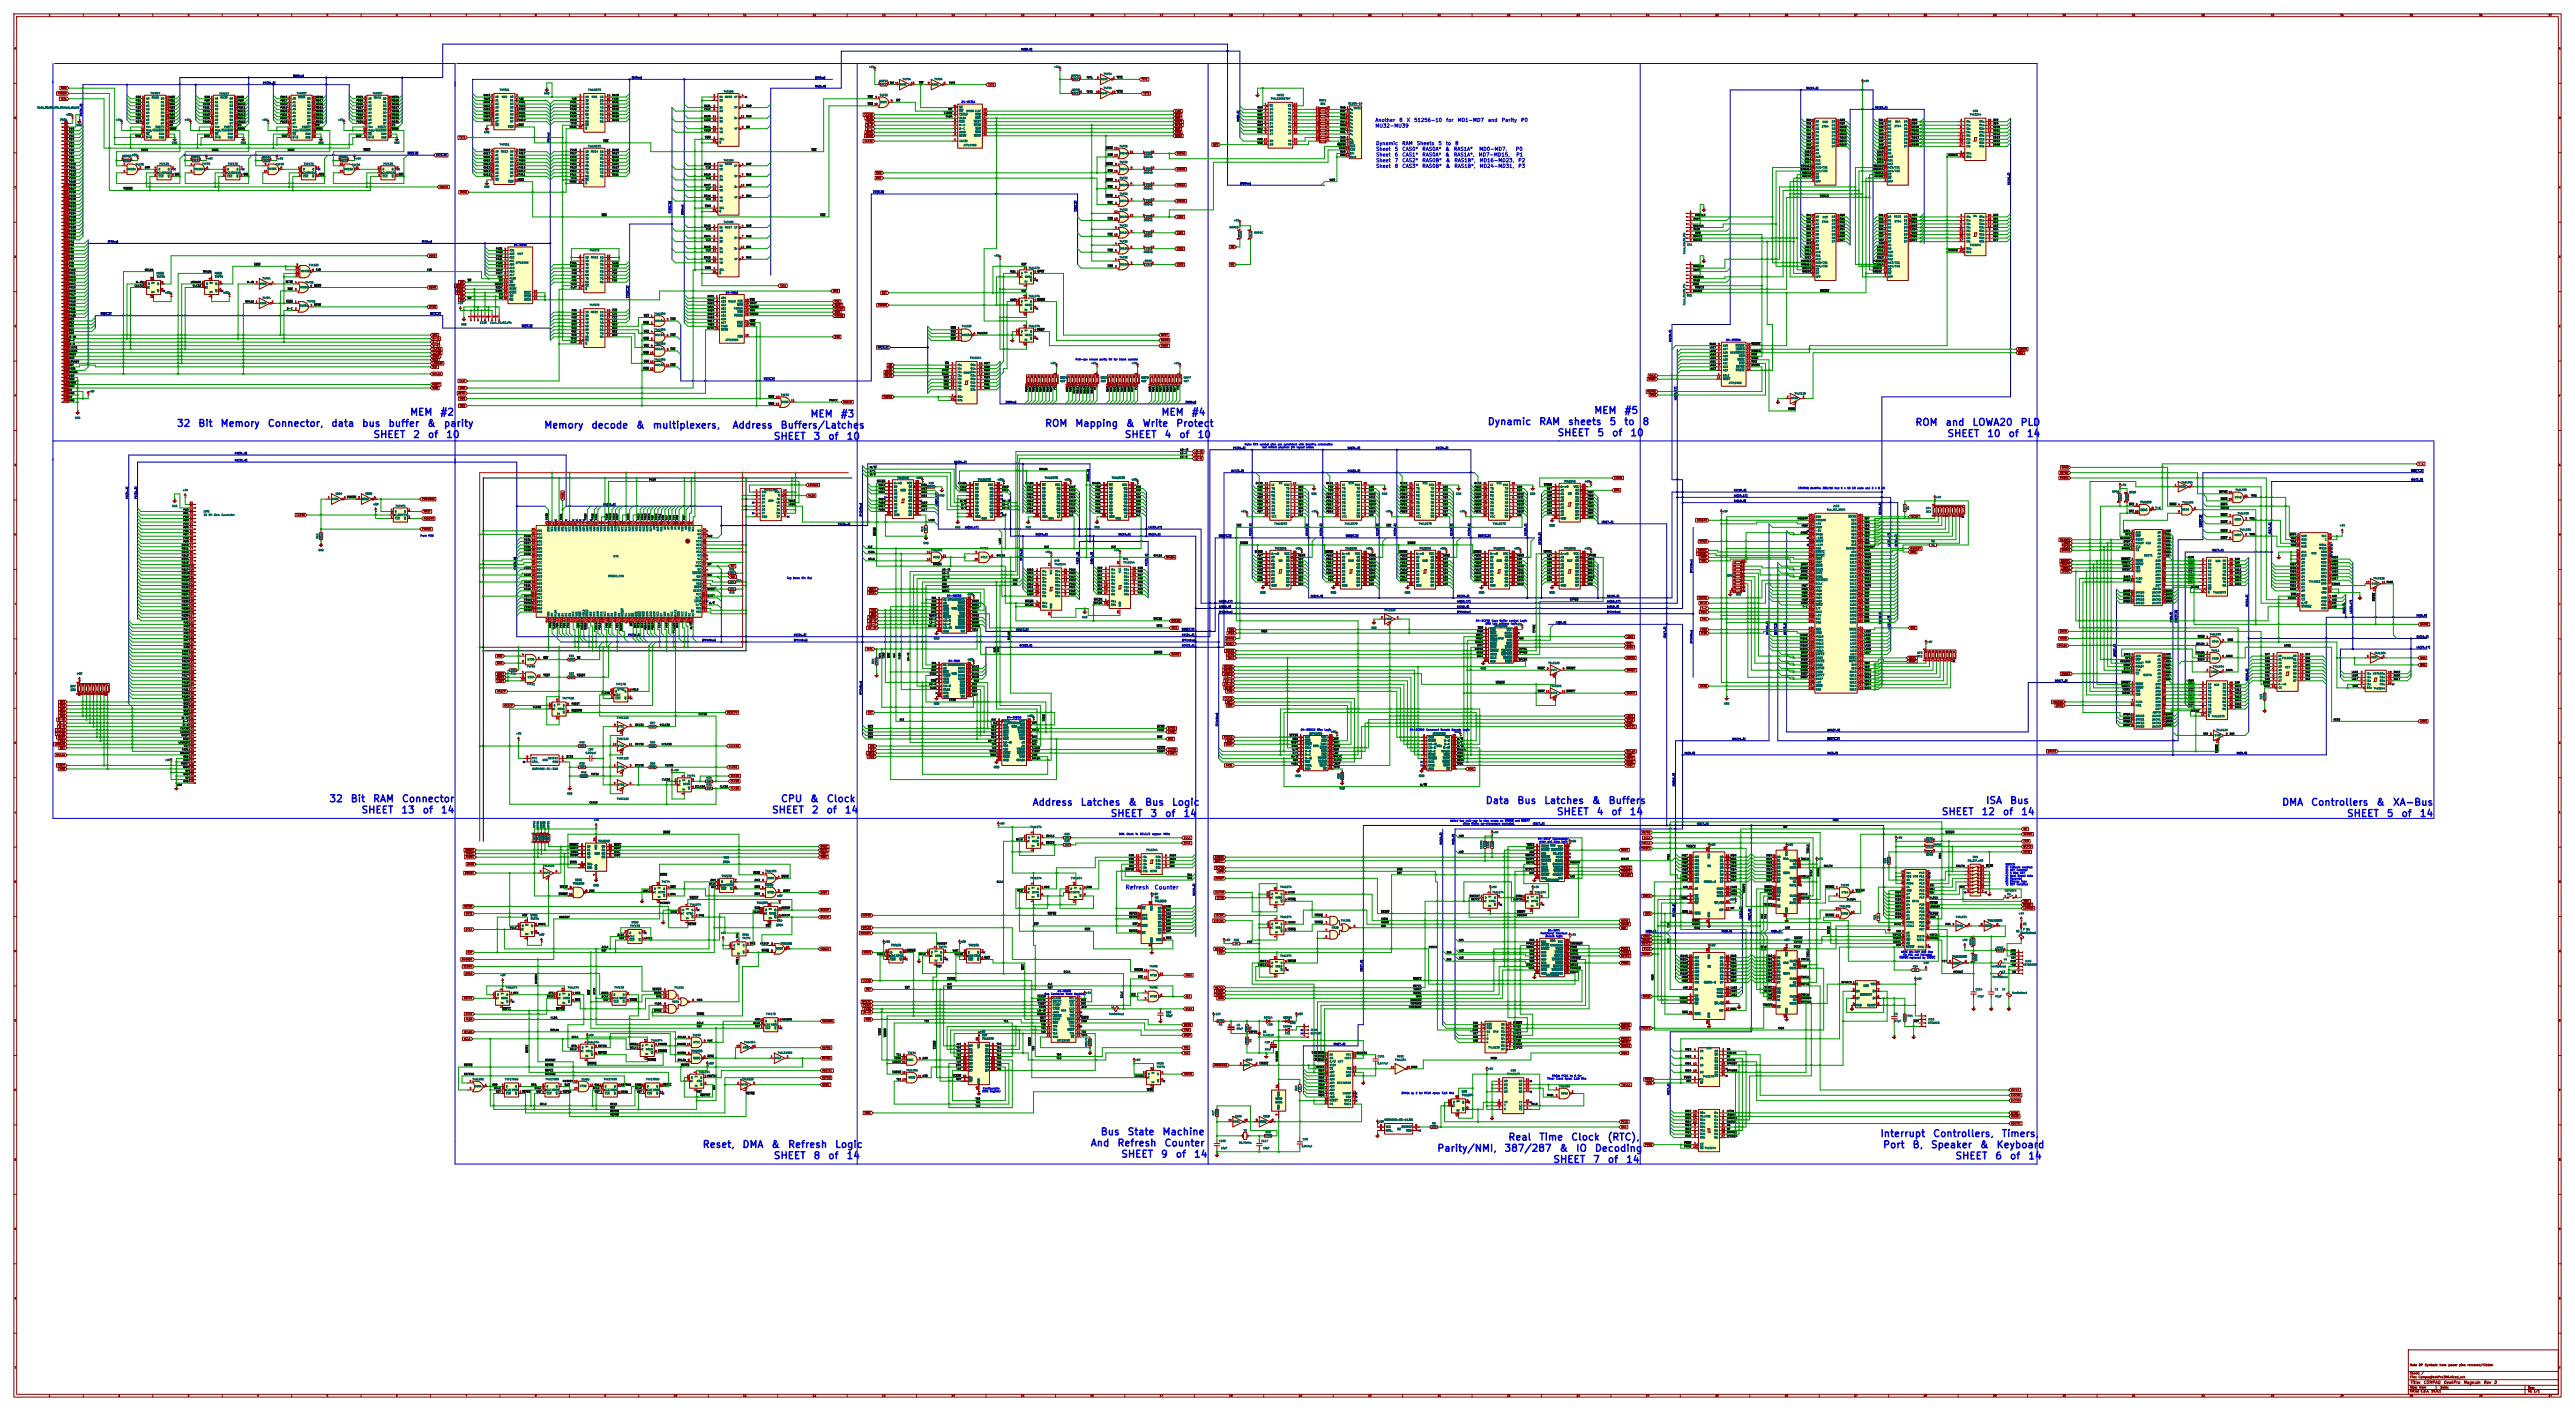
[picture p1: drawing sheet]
<svg xmlns="http://www.w3.org/2000/svg" width="1854mm" height="1016mm" viewBox="0 0 1854 1016" stroke-linecap="round" stroke-linejoin="round" font-family="sans-serif">
<defs><g id="words">
<text font-size="10.6" fill="#840000" x="493" y="393">•</text>
<g font-size="5" fill="#00f">
<text x="1148" y="299">MEM</text>
<text x="1169" y="299">#5</text>
<text x="295" y="301">MEM</text>
<text x="317" y="301">#2</text>
<text x="583" y="302">MEM</text>
<text x="605" y="302">#3</text>
<text x="836" y="301">MEM</text>
<text x="858" y="301">#4</text>
<text x="127" y="309">32</text>
<text x="142" y="309">Bit</text>
<text x="158" y="309">Memory</text>
<text x="192" y="309">Connector,</text>
<text x="238" y="309">data</text>
<text x="260" y="309">bus</text>
<text x="279" y="309">buffer</text>
<text x="307" y="309">&amp;</text>
<text x="319" y="309">parity</text>
<text x="391" y="310">Memory</text>
<text x="425" y="310">decode</text>
<text x="458" y="310">&amp;</text>
<text x="470" y="310">multiplexers,</text>
<text x="527" y="310">Address</text>
<text x="562" y="310">Buffers/Latches</text>
<text x="752" y="309">ROM</text>
<text x="774" y="309">Mapping</text>
<text x="810" y="309">&amp;</text>
<text x="822" y="309">Write</text>
<text x="847" y="309">Protect</text>
<text x="1071" y="307">Dynamic</text>
<text x="1108" y="307">RAM</text>
<text x="1129" y="307">sheets</text>
<text x="1159" y="307">5</text>
<text x="1169" y="307">to</text>
<text x="1182" y="307">8</text>
<text x="1379" y="308">ROM</text>
<text x="1401" y="308">and</text>
<text x="1420" y="308">LOWA20</text>
<text x="1455" y="308">PLD</text>
<text x="268" y="317">SHEET</text>
<text x="297" y="317">2</text>
<text x="308" y="317">of</text>
<text x="321" y="317">10</text>
<text x="557" y="318">SHEET</text>
<text x="585" y="318">3</text>
<text x="596" y="318">of</text>
<text x="609" y="318">10</text>
<text x="809" y="317">SHEET</text>
<text x="838" y="317">4</text>
<text x="849" y="317">of</text>
<text x="862" y="317">10</text>
<text x="1121" y="315">SHEET</text>
<text x="1150" y="315">5</text>
<text x="1160" y="315">of</text>
<text x="1174" y="315">10</text>
<text x="1402" y="316">SHEET</text>
<text x="1431" y="316">10</text>
<text x="1446" y="316">of</text>
<text x="1459" y="316">14</text>
<text x="237" y="579">32</text>
<text x="252" y="579">Bit</text>
<text x="268" y="579">RAM</text>
<text x="289" y="579">Connector</text>
<text x="562" y="579">CPU</text>
<text x="583" y="579">&amp;</text>
<text x="595" y="579">Clock</text>
<text x="743" y="581">Address</text>
<text x="778" y="581">Latches</text>
<text x="812" y="581">&amp;</text>
<text x="824" y="581">Bus</text>
<text x="843" y="581">Logic</text>
<text x="1069" y="580">Data</text>
<text x="1092" y="580">Bus</text>
<text x="1112" y="580">Latches</text>
<text x="1146" y="580">&amp;</text>
<text x="1158" y="580">Buffers</text>
<text x="1430" y="580">ISA</text>
<text x="1447" y="580">Bus</text>
<text x="1643" y="581">DMA</text>
<text x="1664" y="581">Controllers</text>
<text x="1711" y="581">&amp;</text>
<text x="1723" y="581">XA-Bus</text>
<text x="260" y="587">SHEET</text>
<text x="289" y="587">13</text>
<text x="304" y="587">of</text>
<text x="317" y="587">14</text>
<text x="555" y="587">SHEET</text>
<text x="584" y="587">2</text>
<text x="595" y="587">of</text>
<text x="608" y="587">14</text>
<text x="799" y="589">SHEET</text>
<text x="828" y="589">3</text>
<text x="839" y="589">of</text>
<text x="852" y="589">14</text>
<text x="1121" y="588">SHEET</text>
<text x="1149" y="588">4</text>
<text x="1160" y="588">of</text>
<text x="1173" y="588">14</text>
<text x="1398" y="588">SHEET</text>
<text x="1426" y="588">12</text>
<text x="1442" y="588">of</text>
<text x="1455" y="588">14</text>
<text x="1690" y="589">SHEET</text>
<text x="1718" y="589">5</text>
<text x="1729" y="589">of</text>
<text x="1742" y="589">14</text>
<text x="792" y="819">Bus</text>
<text x="812" y="819">State</text>
<text x="837" y="819">Machine</text>
<text x="1354" y="820">Interrupt</text>
<text x="1392" y="820">Controllers,</text>
<text x="1441" y="820">Timers,</text>
<text x="506" y="828">Reset,</text>
<text x="534" y="828">DMA</text>
<text x="555" y="828">&amp;</text>
<text x="567" y="828">Refresh</text>
<text x="601" y="828">Logic</text>
<text x="785" y="827">And</text>
<text x="804" y="827">Refresh</text>
<text x="838" y="827">Counter</text>
<text x="1086" y="822">Real</text>
<text x="1108" y="822">Time</text>
<text x="1131" y="822">Clock</text>
<text x="1157" y="822">(RTC),</text>
<text x="1355" y="828">Port</text>
<text x="1377" y="828">B,</text>
<text x="1390" y="828">Speaker</text>
<text x="1425" y="828">&amp;</text>
<text x="1437" y="828">Keyboard</text>
<text x="1034" y="831">Parity/NMI,</text>
<text x="1083" y="831">387/287</text>
<text x="1123" y="831">&amp;</text>
<text x="1135" y="831">IO</text>
<text x="1148" y="831">Decoding</text>
<text x="557" y="836">SHEET</text>
<text x="585" y="836">8</text>
<text x="596" y="836">of</text>
<text x="609" y="836">14</text>
<text x="807" y="835">SHEET</text>
<text x="836" y="835">9</text>
<text x="846" y="835">of</text>
<text x="859" y="835">14</text>
<text x="1118" y="839">SHEET</text>
<text x="1147" y="839">7</text>
<text x="1157" y="839">of</text>
<text x="1170" y="839">14</text>
<text x="1408" y="836">SHEET</text>
<text x="1436" y="836">6</text>
<text x="1447" y="836">of</text>
<text x="1460" y="836">14</text>
</g>
<g font-size="3" fill="#00f">
<text x="810" y="641">Refresh</text>
<text x="831" y="641">Counter</text>
</g>
<g font-size="2.5" fill="#0000c2">
<text x="990" y="88">Another</text>
<text x="1007" y="88">8</text>
<text x="1013" y="88">X</text>
<text x="1018" y="88">51256-10</text>
<text x="1041" y="88">for</text>
<text x="1049" y="88">MD1-MD7</text>
<text x="1071" y="88">and</text>
<text x="1081" y="88">Parity</text>
<text x="1095" y="88">P0</text>
<text x="990" y="92">MU32-MU39</text>
<text x="991" y="105">Dynamic</text>
<text x="1009" y="105">RAM</text>
<text x="1020" y="105">Sheets</text>
<text x="1035" y="105">5</text>
<text x="1041" y="105">to</text>
<text x="1048" y="105">8</text>
<text x="991" y="109">Sheet</text>
<text x="991" y="113">Sheet</text>
<text x="1004" y="109">5</text>
<text x="1004" y="113">6</text>
<text x="1009" y="109">CAS0*</text>
<text x="1009" y="113">CAS1*</text>
<text x="1024" y="109">RAS0A*</text>
<text x="1024" y="113">RAS0A*</text>
<text x="1041" y="109">&amp;</text>
<text x="1041" y="113">&amp;</text>
<text x="1047" y="109">RAS1A*</text>
<text x="1047" y="113">RAS1A*,</text>
<text x="1064" y="113">MD7-MD15,</text>
<text x="1065" y="109">MD0-MD7,</text>
<text x="1091" y="109">P0</text>
<text x="1092" y="113">P1</text>
<text x="991" y="117">Sheet</text>
<text x="1004" y="117">7</text>
<text x="1009" y="117">CAS2*</text>
<text x="1024" y="117">RAS0B*</text>
<text x="1041" y="117">&amp;</text>
<text x="1047" y="117">RAS1B*,</text>
<text x="1065" y="117">MD16-MD23,</text>
<text x="1093" y="117">P2</text>
<text x="991" y="121">Sheet</text>
<text x="1004" y="121">8</text>
<text x="1009" y="121">CAS3*</text>
<text x="1024" y="121">RAS0B*</text>
<text x="1041" y="121">&amp;</text>
<text x="1047" y="121">RAS1B*,</text>
<text x="1065" y="121">MD24-MD31,</text>
<text x="1093" y="121">P3</text>
</g>
<g font-size="2" fill="#840000">
<text x="1735" y="997">Title:</text>
<text x="1745" y="997">COMPAQ</text>
<text x="1759" y="997">DeskPro</text>
<text x="1774" y="997">Magnum</text>
<text x="1788" y="997">Rev</text>
<text x="1796" y="997">D</text>
</g>
<g font-size="1.5" fill="#840000">
<text x="1735" y="984">Note</text>
<text x="1742" y="984">DP</text>
<text x="1746" y="984">Symbols</text>
<text x="1756" y="984">have</text>
<text x="1763" y="984">power</text>
<text x="1771" y="984">pins</text>
<text x="1777" y="984">removed/hidden</text>
<text x="1735" y="990">Sheet:</text>
<text x="1743" y="990">/</text>
<text x="1735" y="993">File:</text>
<text x="1741" y="993">CompaqDeskPro386.kicad_sch</text>
<text x="1735" y="1000">Size:</text>
<text x="1742" y="1000">User</text>
<text x="1757" y="1000">Date:</text>
<text x="1820" y="1000">Rev:</text>
<text x="1735" y="1003">KiCad</text>
<text x="1743" y="1003">E.D.A.</text>
<text x="1751" y="1003">10.0.1</text>
<text x="1820" y="1003">Id:</text>
<text x="1824" y="1003">1/1</text>
</g>
<g font-size="1.3" fill="#840000">
<text x="35" y="12">1</text>
<text x="85" y="12">2</text>
<text x="135" y="12">3</text>
<text x="185" y="12">4</text>
<text x="235" y="12">5</text>
<text x="285" y="12">6</text>
<text x="335" y="12">7</text>
<text x="385" y="12">8</text>
<text x="435" y="12">9</text>
<text x="485" y="12">10</text>
<text x="535" y="12">11</text>
<text x="585" y="12">12</text>
<text x="635" y="12">13</text>
<text x="685" y="12">14</text>
<text x="735" y="12">15</text>
<text x="785" y="12">16</text>
<text x="835" y="12">17</text>
<text x="885" y="12">18</text>
<text x="935" y="12">19</text>
<text x="985" y="12">20</text>
<text x="1035" y="12">21</text>
<text x="1085" y="12">22</text>
<text x="1135" y="12">23</text>
<text x="1185" y="12">24</text>
<text x="1235" y="12">25</text>
<text x="1285" y="12">26</text>
<text x="1335" y="12">27</text>
<text x="1385" y="12">28</text>
<text x="1435" y="12">29</text>
<text x="1485" y="12">30</text>
<text x="1535" y="12">31</text>
<text x="1585" y="12">32</text>
<text x="1635" y="12">33</text>
<text x="1685" y="12">34</text>
<text x="1735" y="12">35</text>
<text x="1785" y="12">36</text>
<text x="1835" y="12">37</text>
<text x="10" y="36">A</text>
<text x="1843" y="36">A</text>
<text x="822" y="58">TST1</text>
<text x="44" y="64">MRD</text>
<text x="711" y="62">TST0</text>
<text x="42" y="68">PARWR</text>
<text x="823" y="68">TST2</text>
<text x="44" y="72">TST1</text>
<text x="622" y="84">CLK16</text>
<text x="846" y="81">CLAT</text>
<text x="846" y="84">MRD</text>
<text x="10" y="86">B</text>
<text x="624" y="86">HLDA</text>
<text x="624" y="89">M32</text>
<text x="846" y="86">MWE</text>
<text x="846" y="89">MRDY</text>
<text x="1842" y="86">B</text>
<text x="624" y="91">W-R</text>
<text x="624" y="94">D-C</text>
<text x="846" y="91">MCAS</text>
<text x="846" y="94">NAM</text>
<text x="331" y="100">TST2</text>
<text x="623" y="99">ADSM</text>
<text x="624" y="96">DMIO</text>
<text x="846" y="99">MRAS</text>
<text x="846" y="96">SWM</text>
<text x="622" y="103">CLK32</text>
<text x="873" y="105">WE0</text>
<text x="847" y="111">RAS0A</text>
<text x="631" y="125">RS0</text>
<text x="847" y="123">RAS0B</text>
<text x="631" y="129">RS1</text>
<text x="10" y="136">C</text>
<text x="316" y="136">PARCK</text>
<text x="847" y="134">RAS1A</text>
<text x="1842" y="136">C</text>
<text x="331" y="139">MRAS</text>
<text x="847" y="146">RAS1B</text>
<text x="847" y="157">CAS0</text>
<text x="847" y="169">CAS1</text>
<text x="886" y="179">2M</text>
<text x="10" y="186">D</text>
<text x="309" y="185">DMIO</text>
<text x="847" y="180">CAS2</text>
<text x="1842" y="186">D</text>
<text x="847" y="191">CAS3</text>
<text x="886" y="191">8M</text>
<text x="309" y="208">ADSM</text>
<text x="328" y="207">MROM</text>
<text x="329" y="209">512K</text>
<text x="331" y="204">2M</text>
<text x="561" y="207">TST1</text>
<text x="329" y="212">640K</text>
<text x="331" y="214">1M</text>
<text x="600" y="211">M32</text>
<text x="635" y="212">RST</text>
<text x="309" y="222">RFSH</text>
<text x="331" y="217">8M</text>
<text x="601" y="221">WPRT</text>
<text x="601" y="218">RS1</text>
<text x="632" y="221">PARWR</text>
<text x="601" y="223">PARWR</text>
<text x="601" y="226">WE0</text>
<text x="601" y="228">PARRD</text>
<text x="10" y="236">E</text>
<text x="1843" y="236">E</text>
<text x="311" y="242">ADS</text>
<text x="311" y="245">M-IO</text>
<text x="601" y="244">RS0</text>
<text x="836" y="242">WPRT</text>
<text x="311" y="247">D-C</text>
<text x="311" y="250">W-R</text>
<text x="836" y="250">PARIT</text>
<text x="836" y="246">MROM</text>
<text x="311" y="252">CLK32</text>
<text x="311" y="255">CLK16</text>
<text x="311" y="257">MRDY</text>
<text x="1453" y="252">LOWEN</text>
<text x="1453" y="255">M16</text>
<text x="311" y="263">LOWA20</text>
<text x="311" y="260">M32</text>
<text x="640" y="264">2M</text>
<text x="311" y="265">RST</text>
<text x="637" y="269">640K</text>
<text x="640" y="266">1M</text>
<text x="311" y="270">MHLDA</text>
<text x="331" y="275">CLAT</text>
<text x="637" y="271">512K</text>
<text x="1187" y="274">MRDC</text>
<text x="1188" y="271">BALE</text>
<text x="311" y="280">NAM</text>
<text x="311" y="278">PARIT</text>
<text x="331" y="280">SWM</text>
<text x="10" y="286">F</text>
<text x="330" y="284">RFSH</text>
<text x="331" y="288">MWE</text>
<text x="636" y="287">PARRD</text>
<text x="1186" y="283">REFRS</text>
<text x="1188" y="285">M32</text>
<text x="1843" y="286">F</text>
<text x="331" y="293">MRD</text>
<text x="607" y="291">PARCK</text>
<text x="860" y="329">LD-C</text>
<text x="860" y="326">LM-IO</text>
<text x="10" y="336">G</text>
<text x="860" y="331">LW-R</text>
<text x="1741" y="335">T-C</text>
<text x="1842" y="336">G</text>
<text x="1483" y="341">REFRS</text>
<text x="1484" y="338">GRAB</text>
<text x="1162" y="345">CIORD</text>
<text x="1483" y="345">PAGES</text>
<text x="582" y="350">LOWA20</text>
<text x="406" y="359" transform="rotate(-90 406 359)">PA31</text>
<text x="582" y="358">HLDA</text>
<text x="1162" y="354">DMA</text>
<text x="304" y="360">PWRGOOD</text>
<text x="213" y="372">CLK16</text>
<text x="305" y="369">MRST</text>
<text x="305" y="374">RESDRV</text>
<text x="1222" y="376">RESDRV</text>
<text x="1376" y="373">IOCHK</text>
<text x="304" y="382">PWROK</text>
<text x="10" y="386">H</text>
<text x="1483" y="390">RESDRV</text>
<text x="1842" y="386">H</text>
<text x="1224" y="391">NOWS</text>
<text x="1376" y="396">BUSRDY</text>
<text x="1486" y="392">DRDY</text>
<text x="1486" y="395">DCLK</text>
<text x="1223" y="400">SMRDC</text>
<text x="1223" y="397">SMWTC</text>
<text x="1376" y="398">DMA</text>
<text x="1484" y="397">DMAS1</text>
<text x="840" y="402">BHLDA</text>
<text x="1224" y="402">IOWC</text>
<text x="1225" y="405">IORC</text>
<text x="1484" y="405">DMRDC</text>
<text x="1484" y="407">XMWTC</text>
<text x="526" y="409">INT</text>
<text x="1485" y="412">XIOWC</text>
<text x="1485" y="410">XIORC</text>
<text x="526" y="416">NMI</text>
<text x="626" y="425">MWTC</text>
<text x="626" y="428">MRDC</text>
<text x="1223" y="431">REFRS</text>
<text x="11" y="436">I</text>
<text x="1224" y="435">BCLK</text>
<text x="1843" y="436">I</text>
<text x="627" y="440">CMD</text>
<text x="627" y="443">M32</text>
<text x="1224" y="442">BALE</text>
<text x="1225" y="439">T-C</text>
<text x="626" y="448">LW-R</text>
<text x="626" y="445">WDEN</text>
<text x="843" y="448">BHLDA</text>
<text x="1225" y="447">OSC</text>
<text x="625" y="453">LM-IO</text>
<text x="626" y="451">LD-C</text>
<text x="843" y="453">INTA</text>
<text x="885" y="454">M16</text>
<text x="1225" y="454">M16</text>
<text x="1376" y="453">BHE</text>
<text x="1483" y="456">DAEN</text>
<text x="1743" y="451">DAEN1</text>
<text x="883" y="461">DIRRD</text>
<text x="884" y="457">IO16</text>
<text x="1171" y="459">LM16</text>
<text x="1225" y="457">IO16</text>
<text x="1483" y="461">GRAB</text>
<text x="883" y="465">IOWCX</text>
<text x="1171" y="465">BHE</text>
<text x="1171" y="467">DAEN</text>
<text x="1482" y="466">BHLDA</text>
<text x="358" y="473">NAM</text>
<text x="624" y="468">TST1</text>
<text x="843" y="472">DIRRD</text>
<text x="883" y="470">DAEN1</text>
<text x="884" y="472">AEN2</text>
<text x="358" y="478">NAB</text>
<text x="884" y="475">BALE</text>
<text x="1171" y="475">DAEN2</text>
<text x="1374" y="475">MRDC</text>
<text x="1374" y="477">MWTC</text>
<text x="1743" y="475">DMA</text>
<text x="1743" y="480">DMA</text>
<text x="10" y="486">J</text>
<text x="881" y="481">BHLDA</text>
<text x="881" y="484">REFRS</text>
<text x="1171" y="484">SMRDC</text>
<text x="1843" y="486">J</text>
<text x="358" y="486">MRDY</text>
<text x="358" y="491">CRDY</text>
<text x="358" y="489">BRDY</text>
<text x="881" y="486">LOWEN</text>
<text x="882" y="491">LW-R</text>
<text x="882" y="489">LD-C</text>
<text x="1484" y="486">DMAS2</text>
<text x="881" y="494">LM-IO</text>
<text x="882" y="496">DCMD</text>
<text x="1224" y="495">GRAB</text>
<text x="358" y="499">HRQCP</text>
<text x="882" y="504">CLSTD</text>
<text x="883" y="499">CMD</text>
<text x="1171" y="500">SMWTC</text>
<text x="43" y="509">BE2</text>
<text x="43" y="506">BE3</text>
<text x="363" y="509">RESCP</text>
<text x="883" y="506">387I</text>
<text x="884" y="509">ADS</text>
<text x="1478" y="506">HAKDMA</text>
<text x="1481" y="509">DREQ</text>
<text x="43" y="514">BE0</text>
<text x="43" y="511">BE1</text>
<text x="523" y="514">RESCPU</text>
<text x="625" y="514">RST</text>
<text x="42" y="519">M-IO</text>
<text x="43" y="522">D-C</text>
<text x="43" y="517">ADS</text>
<text x="1171" y="522">NAB</text>
<text x="1171" y="517">LNCP</text>
<text x="1171" y="519">SHTD</text>
<text x="1743" y="520">AEN2</text>
<text x="41" y="527">CLK32</text>
<text x="42" y="524">W-R</text>
<text x="841" y="525">DCMD</text>
<text x="1171" y="524">MYCYC</text>
<text x="41" y="529">CLK16</text>
<text x="42" y="532">MRDY</text>
<text x="841" y="533">BHE</text>
<text x="841" y="528">CX16</text>
<text x="881" y="532">ZCK16</text>
<text x="10" y="536">K</text>
<text x="39" y="537">LOWA20</text>
<text x="43" y="534">M32</text>
<text x="43" y="539">RST</text>
<text x="525" y="538">CCLK32</text>
<text x="626" y="538">T00</text>
<text x="882" y="537">BRDY</text>
<text x="883" y="534">M32</text>
<text x="1842" y="536">K</text>
<text x="40" y="545">MHLDA</text>
<text x="625" y="543">LM16</text>
<text x="625" y="546">IO16</text>
<text x="626" y="541">T10</text>
<text x="841" y="541">CLSTD</text>
<text x="841" y="543">CLAST</text>
<text x="1171" y="545">IORC</text>
<text x="1171" y="542">MHLDA</text>
<text x="1474" y="542">DAEN2</text>
<text x="1171" y="547">MWTC</text>
<text x="1171" y="550">MRDC</text>
<text x="41" y="552">PARIT</text>
<text x="43" y="555">NAM</text>
<text x="525" y="553">CLK32</text>
<text x="883" y="552">PA31</text>
<text x="1057" y="555">TST1</text>
<text x="1171" y="552">IOWC</text>
<text x="526" y="560">ZCK16</text>
<text x="526" y="564">CLK16</text>
<text x="526" y="569">CLK16</text>
<text x="10" y="586">L</text>
<text x="1843" y="586">L</text>
<text x="1457" y="598">INT</text>
<text x="852" y="604">DCLK</text>
<text x="1182" y="600">REFRS</text>
<text x="1184" y="604">DCLK</text>
<text x="1457" y="602">SLOWH</text>
<text x="591" y="611">MRDC</text>
<text x="852" y="608">DCLK</text>
<text x="1182" y="612">TIM2CS</text>
<text x="1182" y="608">TIMCLK</text>
<text x="1457" y="611">NCPIN</text>
<text x="1457" y="607">CKM</text>
<text x="335" y="613">XMWTC</text>
<text x="336" y="616">XIORC</text>
<text x="591" y="616">IORC</text>
<text x="591" y="613">MWTC</text>
<text x="1167" y="613">BUSY</text>
<text x="1457" y="614">HITIM</text>
<text x="335" y="618">XIOWC</text>
<text x="336" y="623">DAEN</text>
<text x="591" y="618">IOWC</text>
<text x="875" y="618">ERROR</text>
<text x="875" y="621">BUSY7</text>
<text x="335" y="630">DMRDC</text>
<text x="875" y="626">NCPIN</text>
<text x="877" y="628">DMA</text>
<text x="1167" y="626">TIM1CS</text>
<text x="1167" y="628">TIM2CS</text>
<text x="10" y="636">M</text>
<text x="875" y="633">READY</text>
<text x="1167" y="631">RES287</text>
<text x="1842" y="636">M</text>
<text x="591" y="644">DRDY</text>
<text x="875" y="644">EHITIM</text>
<text x="876" y="647">HITIM</text>
<text x="1183" y="646">INT1S</text>
<text x="334" y="654">RSTAR</text>
<text x="1457" y="652">RSTAR</text>
<text x="1457" y="650">387I</text>
<text x="335" y="659">SHTD</text>
<text x="591" y="656">RESCP</text>
<text x="1184" y="659">INTA</text>
<text x="1457" y="655">LOWA20</text>
<text x="591" y="661">RESCP</text>
<text x="621" y="660">REFEN</text>
<text x="874" y="664">EIOCHK</text>
<text x="875" y="660">IOCHK</text>
<text x="1167" y="664">HITIM</text>
<text x="335" y="670">DCLK</text>
<text x="621" y="669">BHLDA</text>
<text x="1167" y="669">NMI</text>
<text x="1167" y="666">IOERR</text>
<text x="620" y="673">BUSRDY</text>
<text x="1182" y="678">XIOWC</text>
<text x="1183" y="675">XIORC</text>
<text x="1182" y="680">KEYCS</text>
<text x="10" y="686">N</text>
<text x="337" y="687">RST</text>
<text x="591" y="684">HRQCP</text>
<text x="622" y="687">NOWS</text>
<text x="875" y="684">RESCP</text>
<text x="878" y="687">RST</text>
<text x="1167" y="689">KEYCS</text>
<text x="1167" y="687">CIORD</text>
<text x="1167" y="684">PBRD</text>
<text x="1182" y="688">XIOWC</text>
<text x="1184" y="684">PCLK</text>
<text x="1842" y="686">N</text>
<text x="333" y="692">BUSRDY</text>
<text x="1167" y="694">PBWR</text>
<text x="334" y="697">SLOWH</text>
<text x="335" y="702">DREQ</text>
<text x="621" y="707">CLK16</text>
<text x="854" y="703">BALE</text>
<text x="624" y="713">RST</text>
<text x="875" y="712">REFCK</text>
<text x="334" y="720">REFCK</text>
<text x="854" y="719">ALE</text>
<text x="875" y="717">XIOWC</text>
<text x="875" y="715">XIORC</text>
<text x="877" y="720">INTA</text>
<text x="1183" y="719">INT2S</text>
<text x="621" y="722">MYCYC</text>
<text x="621" y="725">CLAST</text>
<text x="335" y="731">DCLK</text>
<text x="621" y="730">LM-IO</text>
<text x="622" y="727">CX16</text>
<text x="854" y="727">BCLK</text>
<text x="10" y="736">O</text>
<text x="335" y="735">HLDA</text>
<text x="592" y="736">HAKDMA</text>
<text x="623" y="735">M16</text>
<text x="1842" y="736">O</text>
<text x="334" y="744">BHLDA</text>
<text x="852" y="743">CMD</text>
<text x="852" y="739">WDEN</text>
<text x="1167" y="739">DMAS1</text>
<text x="1167" y="741">INT1S</text>
<text x="1182" y="741">TIM1CS</text>
<text x="334" y="749">BCLK</text>
<text x="852" y="746">BRDY</text>
<text x="1167" y="749">PAGES</text>
<text x="592" y="755">REFRS</text>
<text x="852" y="755">T00</text>
<text x="1167" y="754">DMAS2</text>
<text x="1167" y="752">INT2S</text>
<text x="852" y="759">T10</text>
<text x="1167" y="759">IRQ8</text>
<text x="592" y="763">REFRS</text>
<text x="592" y="772">RDETEC</text>
<text x="874" y="768">PWRGOOD</text>
<text x="592" y="777">REFEN</text>
<text x="852" y="774">IOWCX</text>
<text x="1184" y="778">PBWR</text>
<text x="10" y="786">P</text>
<text x="592" y="782">MRDC</text>
<text x="1167" y="782">TIMCLK</text>
<text x="1186" y="781">RST</text>
<text x="1448" y="786">REFCK</text>
<text x="1842" y="786">P</text>
<text x="1448" y="790">EIOCHK</text>
<text x="1448" y="793">EHITIM</text>
<text x="622" y="802">IOWC</text>
<text x="1448" y="802">HITIM</text>
<text x="1167" y="809">PCLK</text>
<text x="1448" y="810">RDETEC</text>
<text x="1448" y="805">IOERR</text>
<text x="1167" y="812">OSC</text>
<text x="1185" y="825">PBRD</text>
<text x="10" y="836">Q</text>
<text x="1842" y="836">Q</text>
<text x="10" y="886">R</text>
<text x="1842" y="886">R</text>
<text x="10" y="936">S</text>
<text x="1842" y="936">S</text>
<text x="10" y="986">T</text>
<text x="1843" y="986">T</text>
<text x="35" y="1006">1</text>
<text x="85" y="1006">2</text>
<text x="135" y="1006">3</text>
<text x="185" y="1006">4</text>
<text x="235" y="1006">5</text>
<text x="285" y="1006">6</text>
<text x="335" y="1006">7</text>
<text x="385" y="1006">8</text>
<text x="435" y="1006">9</text>
<text x="485" y="1006">10</text>
<text x="535" y="1006">11</text>
<text x="585" y="1006">12</text>
<text x="635" y="1006">13</text>
<text x="685" y="1006">14</text>
<text x="735" y="1006">15</text>
<text x="785" y="1006">16</text>
<text x="835" y="1006">17</text>
<text x="885" y="1006">18</text>
<text x="935" y="1006">19</text>
<text x="985" y="1006">20</text>
<text x="1035" y="1006">21</text>
<text x="1085" y="1006">22</text>
<text x="1135" y="1006">23</text>
<text x="1185" y="1006">24</text>
<text x="1235" y="1006">25</text>
<text x="1285" y="1006">26</text>
<text x="1335" y="1006">27</text>
<text x="1385" y="1006">28</text>
<text x="1435" y="1006">29</text>
<text x="1485" y="1006">30</text>
<text x="1535" y="1006">31</text>
<text x="1585" y="1006">32</text>
<text x="1635" y="1006">33</text>
<text x="1685" y="1006">34</text>
<text x="1735" y="1006">35</text>
<text x="1785" y="1006">36</text>
<text x="1835" y="1006">37</text>
</g>
<g font-size="1.3" fill="#000084">
<text x="735" y="36">MA[9..0]</text>
<text x="211" y="56">{MDBus}</text>
<text x="455" y="57">{BABus}</text>
<text x="587" y="57">{BABus}</text>
<text x="189" y="61">PD[31..0]</text>
<text x="587" y="63">MA[9..0]</text>
<text x="1300" y="64">SA[19..0]</text>
<text x="59" y="84" transform="rotate(-90 59 84)">PD[31..0]</text>
<text x="1350" y="78">RD[15..0]</text>
<text x="892" y="88" transform="rotate(-90 892 88)">MA[9..0]</text>
<text x="396" y="103" transform="rotate(-90 396 103)">{PABus}</text>
<text x="293" y="111">ER[3..0]</text>
<text x="314" y="113">ER[3..0]</text>
<text x="893" y="133">{MDBus}</text>
<text x="1447" y="133" transform="rotate(-90 1447 133)">SD[15..0]</text>
<text x="629" y="139">CS[3..0]</text>
<text x="484" y="154" transform="rotate(-90 484 154)">CL[11..2]</text>
<text x="492" y="155" transform="rotate(-90 492 155)">{BABus}</text>
<text x="776" y="152" transform="rotate(-90 776 152)">CS[3..0]</text>
<text x="77" y="175">{PABus}</text>
<text x="304" y="175">{PABus}</text>
<text x="453" y="215" transform="rotate(-90 453 215)">CL[11..2]</text>
<text x="72" y="227">BE[3..0]</text>
<text x="310" y="227">BE[3..0]</text>
<text x="376" y="236">BE[3..0]</text>
<text x="632" y="251">ER[3..0]</text>
<text x="1204" y="246" transform="rotate(-90 1204 246)">SA[19..0]</text>
<text x="550" y="274">CS[3..0]</text>
<text x="724" y="290">{MDBus}</text>
<text x="853" y="290">{MDBus}</text>
<text x="1207" y="288" transform="rotate(-90 1207 288)">LA[23..17]</text>
<text x="888" y="324">PD[31..0]</text>
<text x="970" y="324">PD[31..0]</text>
<text x="1034" y="324">PD[31..0]</text>
<text x="169" y="327">PA[31..2]</text>
<text x="169" y="332">PD[31..0]</text>
<text x="687" y="334">PA[31..2]</text>
<text x="886" y="340">BCK[3..0]</text>
<text x="970" y="340">BCK[3..0]</text>
<text x="1736" y="340">DAK[7..0]</text>
<text x="785" y="347" transform="rotate(-90 785 347)">PA[31..2]</text>
<text x="1736" y="346">IOD[7..0]</text>
<text x="1248" y="354">SD[15..0]</text>
<text x="92" y="359" transform="rotate(-90 92 359)">PA[31..2]</text>
<text x="99" y="359" transform="rotate(-90 99 359)">PD[31..0]</text>
<text x="1248" y="358">LA[23..17]</text>
<text x="434" y="364">PA[31..2]</text>
<text x="675" y="364" transform="rotate(-90 675 364)">LA[23..17]</text>
<text x="1248" y="362">SA[19..0]</text>
<text x="1355" y="371" transform="rotate(-90 1355 371)">SD[15..0]</text>
<text x="621" y="372" transform="rotate(-90 621 372)">{PCtrlBus}</text>
<text x="1153" y="377">IOD[7..0]</text>
<text x="603" y="378">PA[31..2]</text>
<text x="695" y="381">LA[23..17]</text>
<text x="827" y="381">LA[23..17]</text>
<text x="1586" y="380" transform="rotate(-90 1586 380)">DAK[7..0]</text>
<text x="745" y="386">SA[19..0]</text>
<text x="805" y="386">SA[19..0]</text>
<text x="827" y="386">SA[19..0]</text>
<text x="878" y="387">BEN[3..0]</text>
<text x="901" y="386" transform="rotate(-90 901 386)">PD[31..0]</text>
<text x="942" y="386" transform="rotate(-90 942 386)">SD[15..0]</text>
<text x="952" y="386" transform="rotate(-90 952 386)">PD[31..0]</text>
<text x="969" y="387">BEN[3..0]</text>
<text x="993" y="386" transform="rotate(-90 993 386)">SD[15..0]</text>
<text x="1005" y="386" transform="rotate(-90 1005 386)">PD[31..0]</text>
<text x="1046" y="386" transform="rotate(-90 1046 386)">SD[15..0]</text>
<text x="1059" y="386" transform="rotate(-90 1059 386)">PD[31..0]</text>
<text x="1064" y="387">BEN[3..0]</text>
<text x="1099" y="386" transform="rotate(-90 1099 386)">SD[15..0]</text>
<text x="1635" y="385" transform="rotate(-90 1635 385)">IOD[7..0]</text>
<text x="1110" y="392" transform="rotate(-90 1110 392)">SD[15..0]</text>
<text x="1361" y="394" transform="rotate(-90 1361 394)">LA[23..17]</text>
<text x="1366" y="394" transform="rotate(-90 1366 394)">SA[19..0]</text>
<text x="1593" y="397">IOD[7..0]</text>
<text x="736" y="404" transform="rotate(-90 736 404)">SA[19..0]</text>
<text x="777" y="406" transform="rotate(-90 777 406)">PA[31..2]</text>
<text x="787" y="406" transform="rotate(-90 787 406)">SA[19..0]</text>
<text x="826" y="408" transform="rotate(-90 826 408)">PA[31..2]</text>
<text x="372" y="410" transform="rotate(-90 372 410)">PD[31..0]</text>
<text x="1219" y="413" transform="rotate(-90 1219 413)">{PCtrlBus}</text>
<text x="944" y="430">SD[15..0]</text>
<text x="1049" y="430">SD[15..0]</text>
<text x="1157" y="430">SD[15..0]</text>
<text x="878" y="438">SA[19..0]</text>
<text x="878" y="434">LA[23..17]</text>
<text x="1049" y="434">LA[23..17]</text>
<text x="1049" y="438">SA[19..0]</text>
<text x="1157" y="434">LA[23..17]</text>
<text x="1157" y="438">SA[19..0]</text>
<text x="1619" y="437" transform="rotate(-90 1619 437)">SA[19..0]</text>
<text x="878" y="442">{PCtrlBus}</text>
<text x="1049" y="442">{PCtrlBus}</text>
<text x="1157" y="442">{PCtrlBus}</text>
<text x="1689" y="442" transform="rotate(-90 1689 442)">XA[8..0]</text>
<text x="1694" y="442" transform="rotate(-90 1694 442)">LA[23..17]</text>
<text x="1120" y="449">XA[8..0]</text>
<text x="1355" y="450" transform="rotate(-90 1355 450)">SD[15..0]</text>
<text x="1564" y="448" transform="rotate(-90 1564 448)">XA[8..0]</text>
<text x="1568" y="448" transform="rotate(-90 1568 448)">DAK[7..0]</text>
<text x="1740" y="444">XA[8..0]</text>
<text x="732" y="454">BEN[3..0]</text>
<text x="851" y="454">BEN[3..0]</text>
<text x="1361" y="453" transform="rotate(-90 1361 453)">LA[23..17]</text>
<text x="452" y="458">PD[31..0]</text>
<text x="505" y="462">{PCtrlBus}</text>
<text x="572" y="462">{PCtrlBus}</text>
<text x="572" y="458">PD[31..0]</text>
<text x="851" y="458">PD[31..0]</text>
<text x="851" y="462">{PCtrlBus}</text>
<text x="1200" y="460" transform="rotate(-90 1200 460)">IOD[7..0]</text>
<text x="1273" y="457" transform="rotate(-90 1273 457)">IRQ[15..0]</text>
<text x="1280" y="457" transform="rotate(-90 1280 457)">DAK[7..0]</text>
<text x="1286" y="457" transform="rotate(-90 1286 457)">DRQ[7..0]</text>
<text x="1740" y="459">SA[19..0]</text>
<text x="734" y="466">BCK[3..0]</text>
<text x="851" y="466">BCK[3..0]</text>
<text x="1219" y="464" transform="rotate(-90 1219 464)">{PCtrlBus}</text>
<text x="1740" y="467">LA[23..17]</text>
<text x="1524" y="473" transform="rotate(-90 1524 473)">DRQ[7..0]</text>
<text x="1480" y="491">DRQ[7..0]</text>
<text x="1619" y="490" transform="rotate(-90 1619 490)">SA[19..0]</text>
<text x="621" y="500" transform="rotate(-90 621 500)">{PCtrlBus}</text>
<text x="877" y="523" transform="rotate(-90 877 523)">{PCtrlBus}</text>
<text x="1316" y="527">DRQ[7..0]</text>
<text x="1247" y="533">IRQ[15..0]</text>
<text x="1316" y="533">DAK[7..0]</text>
<text x="1213" y="543">XA[8..0]</text>
<text x="1316" y="543">XA[8..0]</text>
<text x="1610" y="543">XA[8..0]</text>
<text x="1206" y="566" transform="rotate(-90 1206 566)">IRQ[15..0]</text>
<text x="1104" y="594">IOD[7..0]</text>
<text x="1222" y="594">IOD[7..0]</text>
<text x="1039" y="608" transform="rotate(-90 1039 608)">SA[19..0]</text>
<text x="1047" y="608" transform="rotate(-90 1047 608)">XA[8..0]</text>
<text x="861" y="645" transform="rotate(-90 861 645)">SA[19..0]</text>
<text x="1206" y="660" transform="rotate(-90 1206 660)">IRQ[15..0]</text>
<text x="1254" y="662" transform="rotate(-90 1254 662)">CAS[2..0]</text>
<text x="1261" y="663" transform="rotate(-90 1261 663)">IOD[7..0]</text>
<text x="1185" y="671">XA[8..0]</text>
<text x="1240" y="671">XA[8..0]</text>
<text x="1275" y="671">XA[8..0]</text>
<text x="981" y="700" transform="rotate(-90 981 700)">IOD[7..0]</text>
<text x="960" y="753">IOD[7..0]</text>
<text x="1202" y="789" transform="rotate(-90 1202 789)">IOD[7..0]</text>
</g>
<g font-size="1.3" fill="#006464">
<text x="625" y="49">+5V</text>
<text x="759" y="49">+5V</text>
<text x="633" y="59">MRP6A</text>
<text x="650" y="58">74F04</text>
<text x="673" y="58">74F04</text>
<text x="771" y="55">MRP6H</text>
<text x="773" y="58">8K2</text>
<text x="792" y="58">MU9C</text>
<text x="794" y="54">74F04</text>
<text x="1342" y="59">+5V</text>
<text x="360" y="66">74F521</text>
<text x="423" y="66">74ALS573</text>
<text x="634" y="62">8K2</text>
<text x="648" y="62">MU9E</text>
<text x="670" y="62">MU9D</text>
<text x="772" y="66">MRP6I</text>
<text x="794" y="64">74F04</text>
<text x="105" y="72">A0</text>
<text x="108" y="68">74F657</text>
<text x="109" y="71">MU26</text>
<text x="116" y="72">B0</text>
<text x="155" y="72">A0</text>
<text x="158" y="68">74F657</text>
<text x="159" y="71">MU30</text>
<text x="165" y="72">B0</text>
<text x="211" y="72">A0</text>
<text x="214" y="68">74F657</text>
<text x="214" y="71">MU36</text>
<text x="221" y="72">B0</text>
<text x="265" y="72">A0</text>
<text x="268" y="68">74F657</text>
<text x="269" y="71">MU42</text>
<text x="276" y="72">B0</text>
<text x="357" y="71">A0</text>
<text x="361" y="71">MU5</text>
<text x="367" y="71">B0</text>
<text x="392" y="68">GND</text>
<text x="421" y="71">1D</text>
<text x="426" y="71">MU6</text>
<text x="432" y="71">1Q</text>
<text x="518" y="71">1A</text>
<text x="521" y="67">74F158</text>
<text x="522" y="71">MU15</text>
<text x="529" y="71">1Y</text>
<text x="633" y="69">74F32</text>
<text x="773" y="68">8K2</text>
<text x="792" y="68">MU9F</text>
<text x="915" y="72">74ALS29827DP</text>
<text x="919" y="69">MU22</text>
<text x="105" y="75">A1</text>
<text x="105" y="77">A2</text>
<text x="116" y="77">B2</text>
<text x="116" y="75">B1</text>
<text x="155" y="75">A1</text>
<text x="155" y="77">A2</text>
<text x="165" y="77">B2</text>
<text x="165" y="75">B1</text>
<text x="211" y="75">A1</text>
<text x="211" y="77">A2</text>
<text x="221" y="77">B2</text>
<text x="221" y="75">B1</text>
<text x="265" y="75">A1</text>
<text x="265" y="77">A2</text>
<text x="276" y="77">B2</text>
<text x="276" y="75">B1</text>
<text x="357" y="73">A1</text>
<text x="357" y="76">A2</text>
<text x="367" y="73">B1</text>
<text x="367" y="76">B2</text>
<text x="421" y="73">2D</text>
<text x="421" y="76">3D</text>
<text x="432" y="76">3Q</text>
<text x="432" y="73">2Q</text>
<text x="518" y="73">1B</text>
<text x="634" y="75">MU3C</text>
<text x="914" y="77">E1</text>
<text x="927" y="77">E2</text>
<text x="950" y="73">MRP1</text>
<text x="951" y="76">33R</text>
<text x="971" y="76">51256-10</text>
<text x="27" y="78">Conn_01x80_Pin_Memory_Board</text>
<text x="47" y="83">+5V</text>
<text x="105" y="80">A3</text>
<text x="105" y="82">A4</text>
<text x="116" y="82">B4</text>
<text x="116" y="80">B3</text>
<text x="155" y="80">A3</text>
<text x="155" y="82">A4</text>
<text x="165" y="82">B4</text>
<text x="165" y="80">B3</text>
<text x="211" y="80">A3</text>
<text x="211" y="82">A4</text>
<text x="221" y="82">B4</text>
<text x="221" y="80">B3</text>
<text x="265" y="80">A3</text>
<text x="265" y="82">A4</text>
<text x="276" y="82">B4</text>
<text x="276" y="80">B3</text>
<text x="357" y="78">A3</text>
<text x="357" y="81">A4</text>
<text x="357" y="83">A5</text>
<text x="367" y="78">B3</text>
<text x="367" y="81">B4</text>
<text x="367" y="83">B5</text>
<text x="421" y="78">4D</text>
<text x="421" y="81">5D</text>
<text x="421" y="83">6D</text>
<text x="432" y="83">6Q</text>
<text x="432" y="81">5Q</text>
<text x="432" y="78">4Q</text>
<text x="518" y="78">2A</text>
<text x="518" y="81">2B</text>
<text x="529" y="78">3Y</text>
<text x="691" y="83">CLK16</text>
<text x="691" y="81">HIT</text>
<text x="691" y="78">OE</text>
<text x="696" y="81">MU59 CLAT</text>
<text x="702" y="83">MRD</text>
<text x="914" y="80">D0</text>
<text x="914" y="82">D1</text>
<text x="927" y="82">Y1</text>
<text x="927" y="80">Y0</text>
<text x="972" y="80">A</text>
<text x="972" y="82">A</text>
<text x="975" y="79">MU31</text>
<text x="1418" y="83">74LS244</text>
<text x="1420" y="81">U26</text>
<text x="43" y="87">P101</text>
<text x="83" y="87">+5V</text>
<text x="105" y="85">A5</text>
<text x="105" y="87">A6</text>
<text x="105" y="90">A7</text>
<text x="116" y="90">B7</text>
<text x="116" y="87">B6</text>
<text x="116" y="85">B5</text>
<text x="133" y="87">+5V</text>
<text x="155" y="85">A5</text>
<text x="155" y="87">A6</text>
<text x="155" y="90">A7</text>
<text x="165" y="90">B7</text>
<text x="165" y="87">B6</text>
<text x="165" y="85">B5</text>
<text x="188" y="87">+5V</text>
<text x="211" y="85">A5</text>
<text x="211" y="87">A6</text>
<text x="211" y="90">A7</text>
<text x="221" y="90">B7</text>
<text x="221" y="87">B6</text>
<text x="221" y="85">B5</text>
<text x="243" y="87">+5V</text>
<text x="265" y="85">A5</text>
<text x="265" y="87">A6</text>
<text x="265" y="90">A7</text>
<text x="276" y="90">B7</text>
<text x="276" y="87">B6</text>
<text x="276" y="85">B5</text>
<text x="357" y="86">A6</text>
<text x="357" y="88">A7</text>
<text x="367" y="86">B6</text>
<text x="367" y="88">B7</text>
<text x="421" y="86">7D</text>
<text x="421" y="88">8D</text>
<text x="432" y="88">8Q</text>
<text x="432" y="86">7Q</text>
<text x="518" y="88">3B</text>
<text x="518" y="86">3A</text>
<text x="529" y="86">Zc</text>
<text x="691" y="88">M32</text>
<text x="691" y="86">HLDA</text>
<text x="701" y="88">MRDY</text>
<text x="702" y="86">MWE</text>
<text x="914" y="85">D2</text>
<text x="914" y="87">D3</text>
<text x="914" y="90">D4</text>
<text x="927" y="90">Y4</text>
<text x="927" y="87">Y3</text>
<text x="927" y="85">Y2</text>
<text x="972" y="87">A</text>
<text x="972" y="90">A</text>
<text x="972" y="85">A</text>
<text x="1307" y="88">A0</text>
<text x="1312" y="89">U15</text>
<text x="1319" y="88">D0</text>
<text x="1359" y="88">A0</text>
<text x="1365" y="88">U14</text>
<text x="1371" y="88">D0</text>
<text x="1416" y="88">I0a</text>
<text x="1425" y="88">O0a</text>
<text x="55" y="91">GND</text>
<text x="105" y="92">Vcc</text>
<text x="105" y="95">Odd/EvenERR</text>
<text x="112" y="92">PARITY</text>
<text x="155" y="92">Vcc</text>
<text x="155" y="95">Odd/EvenERR</text>
<text x="161" y="92">PARITY</text>
<text x="211" y="92">Vcc</text>
<text x="211" y="95">Odd/EvenERR</text>
<text x="217" y="92">PARITY</text>
<text x="265" y="92">Vcc</text>
<text x="265" y="95">Odd/EvenERR</text>
<text x="272" y="92">PARITY</text>
<text x="357" y="91">OE</text>
<text x="366" y="92">EQO</text>
<text x="421" y="91">OE</text>
<text x="421" y="94">G</text>
<text x="518" y="94">4A</text>
<text x="529" y="94">4Y</text>
<text x="691" y="94">D-C</text>
<text x="691" y="91">W-R</text>
<text x="701" y="91">MCAS</text>
<text x="702" y="94">NAM</text>
<text x="914" y="92">D5</text>
<text x="914" y="95">D6</text>
<text x="927" y="95">Y6</text>
<text x="927" y="92">Y5</text>
<text x="972" y="95">A</text>
<text x="972" y="92">A</text>
<text x="1307" y="94">A2</text>
<text x="1307" y="91">A1</text>
<text x="1312" y="92">2764</text>
<text x="1319" y="91">D1</text>
<text x="1319" y="94">D2</text>
<text x="1359" y="94">A2</text>
<text x="1359" y="91">A1</text>
<text x="1364" y="92">2764</text>
<text x="1371" y="91">D1</text>
<text x="1371" y="94">D2</text>
<text x="1416" y="91">I1a</text>
<text x="1416" y="94">I2a</text>
<text x="1425" y="94">O2a</text>
<text x="1425" y="91">O1a</text>
<text x="105" y="100">B-A</text>
<text x="105" y="97">OE</text>
<text x="114" y="100">GND</text>
<text x="114" y="97">GND</text>
<text x="155" y="100">B-A</text>
<text x="155" y="97">OE</text>
<text x="164" y="100">GND</text>
<text x="164" y="97">GND</text>
<text x="211" y="100">B-A</text>
<text x="211" y="97">OE</text>
<text x="220" y="100">GND</text>
<text x="220" y="97">GND</text>
<text x="265" y="100">B-A</text>
<text x="265" y="97">OE</text>
<text x="274" y="100">GND</text>
<text x="274" y="97">GND</text>
<text x="348" y="96">GND</text>
<text x="518" y="101">SEL</text>
<text x="518" y="96">4B</text>
<text x="691" y="99">ADSM</text>
<text x="691" y="96">DMIO</text>
<text x="701" y="99">MRAS</text>
<text x="702" y="96">SWM</text>
<text x="914" y="97">D7</text>
<text x="927" y="97">Y7</text>
<text x="972" y="101">A</text>
<text x="972" y="97">A</text>
<text x="1307" y="101">A5</text>
<text x="1307" y="99">A4</text>
<text x="1307" y="96">A3</text>
<text x="1319" y="96">D3</text>
<text x="1319" y="99">D4</text>
<text x="1319" y="101">D5</text>
<text x="1359" y="101">A5</text>
<text x="1359" y="99">A4</text>
<text x="1359" y="96">A3</text>
<text x="1371" y="96">D3</text>
<text x="1371" y="99">D4</text>
<text x="1371" y="101">D5</text>
<text x="1416" y="96">I3a</text>
<text x="1416" y="99">I0b</text>
<text x="1416" y="101">I1b</text>
<text x="1425" y="101">O1b</text>
<text x="1425" y="99">O0b</text>
<text x="1425" y="96">O3a</text>
<text x="124" y="104">GND</text>
<text x="173" y="104">GND</text>
<text x="229" y="104">GND</text>
<text x="284" y="104">GND</text>
<text x="360" y="105">74F521</text>
<text x="423" y="106">74ALS573</text>
<text x="518" y="104">G</text>
<text x="691" y="102">CLK32</text>
<text x="694" y="106">ATF16V8B</text>
<text x="806" y="106">74F32</text>
<text x="914" y="102">D8</text>
<text x="914" y="105">D9</text>
<text x="927" y="105">Y9</text>
<text x="927" y="102">Y8</text>
<text x="972" y="104">WE</text>
<text x="972" y="106">RAS</text>
<text x="1307" y="106">A7</text>
<text x="1307" y="104">A6</text>
<text x="1319" y="104">D6</text>
<text x="1319" y="106">D7</text>
<text x="1359" y="106">A7</text>
<text x="1359" y="104">A6</text>
<text x="1371" y="104">D6</text>
<text x="1371" y="106">D7</text>
<text x="1416" y="104">I2b</text>
<text x="1416" y="106">I3b</text>
<text x="1425" y="106">O3b</text>
<text x="1425" y="104">O2b</text>
<text x="88" y="113">MRP6D</text>
<text x="94" y="113">+5V</text>
<text x="357" y="110">A0</text>
<text x="357" y="113">A1</text>
<text x="361" y="110">MU13</text>
<text x="367" y="110">B0</text>
<text x="367" y="113">B1</text>
<text x="421" y="110">1D</text>
<text x="421" y="113">2D</text>
<text x="425" y="110">MU14</text>
<text x="432" y="113">2Q</text>
<text x="432" y="110">1Q</text>
<text x="806" y="111">MU24D</text>
<text x="824" y="114">MRB4A</text>
<text x="825" y="111">33R</text>
<text x="972" y="111">Din</text>
<text x="972" y="114">Dout</text>
<text x="972" y="109">CAS</text>
<text x="1307" y="114">A10</text>
<text x="1307" y="111">A9</text>
<text x="1307" y="109">A8</text>
<text x="1359" y="114">A10</text>
<text x="1359" y="111">A9</text>
<text x="1359" y="109">A8</text>
<text x="1416" y="111">OEa</text>
<text x="1416" y="114">OEb</text>
<text x="89" y="116">8K2</text>
<text x="98" y="119">74F00</text>
<text x="114" y="119">74F175</text>
<text x="138" y="114">MRP6E</text>
<text x="139" y="116">8K2</text>
<text x="145" y="119">74F00</text>
<text x="149" y="115">+5V</text>
<text x="164" y="119">74F175</text>
<text x="189" y="114">MRP6F</text>
<text x="190" y="116">8K2</text>
<text x="198" y="119">74F00</text>
<text x="200" y="115">+5V</text>
<text x="219" y="119">74F175</text>
<text x="244" y="114">MRP6G</text>
<text x="246" y="116">8K2</text>
<text x="253" y="120">74F00</text>
<text x="256" y="115">+5V</text>
<text x="276" y="119">74F175</text>
<text x="357" y="115">A2</text>
<text x="357" y="118">A3</text>
<text x="367" y="115">B2</text>
<text x="367" y="118">B3</text>
<text x="421" y="115">3D</text>
<text x="421" y="118">4D</text>
<text x="432" y="118">4Q</text>
<text x="432" y="115">3Q</text>
<text x="521" y="116">74F158</text>
<text x="522" y="119">MU16</text>
<text x="806" y="118">74F32</text>
<text x="1307" y="119">A12</text>
<text x="1307" y="116">A11</text>
<text x="1359" y="119">A12</text>
<text x="1359" y="116">A11</text>
<text x="91" y="123">MU25A</text>
<text x="114" y="123">D</text>
<text x="114" y="125">CLKMU21A</text>
<text x="121" y="123">Q</text>
<text x="140" y="123">MU25B</text>
<text x="164" y="123">D</text>
<text x="164" y="125">CLKMU21B</text>
<text x="170" y="123">Q</text>
<text x="193" y="123">MU25C</text>
<text x="218" y="125">CLKMU21C</text>
<text x="218" y="123">D</text>
<text x="225" y="123">Q</text>
<text x="248" y="123">MU25D</text>
<text x="275" y="125">CLKMU21D</text>
<text x="275" y="123">D</text>
<text x="282" y="123">Q</text>
<text x="357" y="120">A4</text>
<text x="357" y="123">A5</text>
<text x="357" y="125">A6</text>
<text x="367" y="120">B4</text>
<text x="367" y="123">B5</text>
<text x="367" y="125">B6</text>
<text x="421" y="120">5D</text>
<text x="421" y="123">6D</text>
<text x="421" y="125">7D</text>
<text x="432" y="125">7Q</text>
<text x="432" y="123">6Q</text>
<text x="432" y="120">5Q</text>
<text x="518" y="120">1A</text>
<text x="518" y="123">1B</text>
<text x="529" y="120">1Y</text>
<text x="806" y="123">MU24C</text>
<text x="823" y="125">MRB4B</text>
<text x="825" y="123">33R</text>
<text x="1307" y="122">A13/CS1</text>
<text x="1307" y="124">A14/CS2</text>
<text x="1359" y="122">A13/CS1</text>
<text x="1359" y="124">A14/CS2</text>
<text x="114" y="128">CLR</text>
<text x="121" y="128">Q</text>
<text x="164" y="128">CLR</text>
<text x="170" y="128">Q</text>
<text x="218" y="128">CLR</text>
<text x="225" y="128">Q</text>
<text x="275" y="128">CLR</text>
<text x="282" y="128">Q</text>
<text x="357" y="130">OE</text>
<text x="357" y="128">A7</text>
<text x="366" y="132">EQO</text>
<text x="367" y="128">B7</text>
<text x="421" y="130">OE</text>
<text x="421" y="128">8D</text>
<text x="432" y="128">8Q</text>
<text x="518" y="128">2A</text>
<text x="518" y="130">2B</text>
<text x="529" y="128">3Y</text>
<text x="806" y="129">74F32</text>
<text x="1307" y="132">VPP</text>
<text x="1307" y="127">CE</text>
<text x="1307" y="129">OE</text>
<text x="1359" y="132">VPP</text>
<text x="1359" y="127">CE</text>
<text x="1359" y="129">OE</text>
<text x="348" y="135">GND</text>
<text x="421" y="133">G</text>
<text x="518" y="135">3A</text>
<text x="529" y="135">Zc</text>
<text x="806" y="134">MU24B</text>
<text x="823" y="137">MRB4C</text>
<text x="825" y="134">33R</text>
<text x="518" y="143">4A</text>
<text x="518" y="138">3B</text>
<text x="529" y="143">4Y</text>
<text x="806" y="141">74F32</text>
<text x="518" y="146">4B</text>
<text x="806" y="146">MU24A</text>
<text x="823" y="148">MRB4D</text>
<text x="825" y="146">33R</text>
<text x="518" y="151">SEL</text>
<text x="518" y="153">G</text>
<text x="806" y="152">74F32</text>
<text x="521" y="161">74F158</text>
<text x="806" y="157">MU19D</text>
<text x="823" y="160">MRB4E</text>
<text x="825" y="157">33R</text>
<text x="888" y="160">+5V</text>
<text x="1307" y="160">A1</text>
<text x="1307" y="157">A0</text>
<text x="1312" y="161">2764</text>
<text x="1312" y="157">U13</text>
<text x="1319" y="157">D0</text>
<text x="1319" y="160">D1</text>
<text x="1359" y="160">A1</text>
<text x="1359" y="157">A0</text>
<text x="1364" y="157">U112</text>
<text x="1364" y="160">2764</text>
<text x="1371" y="157">D0</text>
<text x="1371" y="160">D1</text>
<text x="1416" y="157">I0a</text>
<text x="1416" y="160">I1a</text>
<text x="1421" y="157">U4</text>
<text x="1425" y="160">O1a</text>
<text x="1425" y="157">O0a</text>
<text x="518" y="165">1A</text>
<text x="518" y="167">1B</text>
<text x="522" y="165">MU17</text>
<text x="529" y="165">1Y</text>
<text x="806" y="163">74F32</text>
<text x="885" y="165">MRP6B</text>
<text x="1307" y="167">A4</text>
<text x="1307" y="165">A3</text>
<text x="1307" y="162">A2</text>
<text x="1319" y="162">D2</text>
<text x="1319" y="165">D3</text>
<text x="1319" y="167">D4</text>
<text x="1359" y="167">A4</text>
<text x="1359" y="165">A3</text>
<text x="1359" y="162">A2</text>
<text x="1371" y="162">D2</text>
<text x="1371" y="165">D3</text>
<text x="1371" y="167">D4</text>
<text x="1416" y="162">I2a</text>
<text x="1416" y="165">I3a</text>
<text x="1416" y="167">I0b</text>
<text x="1425" y="167">O0b</text>
<text x="1425" y="165">O3a</text>
<text x="1425" y="162">O2a</text>
<text x="518" y="172">2A</text>
<text x="529" y="172">3Y</text>
<text x="806" y="169">MU19C</text>
<text x="824" y="171">MRB4F</text>
<text x="825" y="169">33R</text>
<text x="894" y="171" transform="rotate(-90 894 171)">8K2</text>
<text x="902" y="171" transform="rotate(-90 902 171)">8K2</text>
<text x="903" y="169">MRP6C</text>
<text x="1307" y="172">A6</text>
<text x="1307" y="170">A5</text>
<text x="1319" y="170">D5</text>
<text x="1319" y="172">D6</text>
<text x="1359" y="172">A6</text>
<text x="1359" y="170">A5</text>
<text x="1371" y="170">D5</text>
<text x="1371" y="172">D6</text>
<text x="1416" y="170">I1b</text>
<text x="1416" y="172">I2b</text>
<text x="1425" y="172">O2b</text>
<text x="1425" y="170">O1b</text>
<text x="518" y="175">2B</text>
<text x="518" y="180">3A</text>
<text x="529" y="180">Zc</text>
<text x="806" y="180">MU19B</text>
<text x="806" y="175">74F32</text>
<text x="825" y="180">33R</text>
<text x="1215" y="177">ER1</text>
<text x="1307" y="175">A7</text>
<text x="1307" y="180">A9</text>
<text x="1307" y="177">A8</text>
<text x="1319" y="175">D7</text>
<text x="1359" y="175">A7</text>
<text x="1359" y="180">A9</text>
<text x="1359" y="177">A8</text>
<text x="1371" y="175">D7</text>
<text x="1416" y="180">OEa</text>
<text x="1416" y="175">I3b</text>
<text x="1418" y="177">74LS244</text>
<text x="1425" y="175">O3b</text>
<text x="367" y="181">A31</text>
<text x="367" y="184">A23</text>
<text x="373" y="184">MU7</text>
<text x="424" y="181">74F573</text>
<text x="518" y="182">3B</text>
<text x="716" y="185">+5V</text>
<text x="823" y="182">MRB4G</text>
<text x="1214" y="183" transform="rotate(-90 1214 183)">Conn_01x09_Pin</text>
<text x="1307" y="182">A10</text>
<text x="1307" y="185">A11</text>
<text x="1359" y="182">A10</text>
<text x="1359" y="185">A11</text>
<text x="1416" y="182">OEb</text>
<text x="222" y="192">74LS20</text>
<text x="367" y="186">A22</text>
<text x="367" y="189">A21</text>
<text x="367" y="191">A20</text>
<text x="371" y="190">ATF16V8B</text>
<text x="421" y="186">1D</text>
<text x="421" y="189">2D</text>
<text x="421" y="191">3D</text>
<text x="425" y="186">MU12</text>
<text x="432" y="191">3Q</text>
<text x="432" y="189">2Q</text>
<text x="432" y="186">1Q</text>
<text x="518" y="190">4B</text>
<text x="518" y="188">4A</text>
<text x="529" y="188">4Y</text>
<text x="806" y="191">MU19A</text>
<text x="806" y="186">74F32</text>
<text x="824" y="189">RB4H</text>
<text x="825" y="191">33R</text>
<text x="1307" y="188">A12</text>
<text x="1307" y="190">A13/CS1</text>
<text x="1359" y="188">A12</text>
<text x="1359" y="190">A13/CS1</text>
<text x="113" y="198">MU2B</text>
<text x="155" y="198">MU2A</text>
<text x="216" y="196">MU43B</text>
<text x="367" y="194">A19</text>
<text x="367" y="196">A18</text>
<text x="421" y="194">4D</text>
<text x="421" y="196">5D</text>
<text x="432" y="196">5Q</text>
<text x="432" y="194">4Q</text>
<text x="518" y="195">SEL</text>
<text x="518" y="198">G</text>
<text x="735" y="198">D</text>
<text x="740" y="197" transform="rotate(-90 740 197)">S</text>
<text x="740" y="194">74ALS74</text>
<text x="742" y="198">Q</text>
<text x="1307" y="195">CE</text>
<text x="1307" y="198">OE</text>
<text x="1307" y="193">A14/CS2</text>
<text x="1359" y="195">CE</text>
<text x="1359" y="198">OE</text>
<text x="1359" y="193">A14/CS2</text>
<text x="113" y="200">74F74</text>
<text x="155" y="200">74F74</text>
<text x="189" y="202">74F04</text>
<text x="367" y="199">A17</text>
<text x="367" y="202">FA20</text>
<text x="421" y="199">6D</text>
<text x="421" y="202">7D</text>
<text x="432" y="202">7Q</text>
<text x="432" y="199">6Q</text>
<text x="735" y="200">C</text>
<text x="738" y="200">MU8A</text>
<text x="740" y="203" transform="rotate(-90 740 203)">R</text>
<text x="742" y="203">Q</text>
<text x="1307" y="200">VPP</text>
<text x="1359" y="200">VPP</text>
<text x="106" y="208">C</text>
<text x="106" y="205">D</text>
<text x="111" y="204" transform="rotate(-90 111 204)">S</text>
<text x="113" y="205">Q</text>
<text x="148" y="205">D</text>
<text x="148" y="208">C</text>
<text x="153" y="204" transform="rotate(-90 153 204)">S</text>
<text x="155" y="205">Q</text>
<text x="186" y="205">MU9B</text>
<text x="216" y="208">MU50B</text>
<text x="220" y="204">74F32</text>
<text x="367" y="204">2M</text>
<text x="367" y="207">ROM</text>
<text x="367" y="209">512K</text>
<text x="421" y="207">OE</text>
<text x="421" y="204">8D</text>
<text x="421" y="209">G</text>
<text x="432" y="204">8Q</text>
<text x="111" y="211" transform="rotate(-90 111 211)">R</text>
<text x="113" y="210">Q</text>
<text x="119" y="212">+5V</text>
<text x="153" y="211" transform="rotate(-90 153 211)">R</text>
<text x="155" y="210">Q</text>
<text x="161" y="212">+5V</text>
<text x="189" y="215">74F04</text>
<text x="367" y="212">640K</text>
<text x="367" y="214">1M</text>
<text x="377" y="214">M32B</text>
<text x="377" y="212">M32C</text>
<text x="519" y="215">A31</text>
<text x="740" y="214">74ALS74</text>
<text x="1214" y="214">ER2</text>
<text x="187" y="219">MU9A</text>
<text x="215" y="221">MU50A</text>
<text x="221" y="218">74F32</text>
<text x="329" y="219">+5V</text>
<text x="367" y="217">8M</text>
<text x="377" y="217">M32A</text>
<text x="424" y="221">74F573</text>
<text x="519" y="218">A23</text>
<text x="519" y="221">A22</text>
<text x="524" y="218">MU18</text>
<text x="531" y="221">ROM</text>
<text x="531" y="218">RS1</text>
<text x="735" y="221">C</text>
<text x="735" y="218">D</text>
<text x="738" y="221">MU8B</text>
<text x="740" y="217" transform="rotate(-90 740 217)">S</text>
<text x="742" y="218">Q</text>
<text x="1214" y="220" transform="rotate(-90 1214 220)">Conn_01x09_Pin</text>
<text x="421" y="226">1D</text>
<text x="425" y="226">MU11</text>
<text x="432" y="226">1Q</text>
<text x="471" y="227">74ALS08</text>
<text x="519" y="223">A21</text>
<text x="519" y="226">A20</text>
<text x="528" y="223">PARWR</text>
<text x="531" y="226">WE0</text>
<text x="740" y="224" transform="rotate(-90 740 224)">R</text>
<text x="742" y="223">Q</text>
<text x="345" y="233">E123</text>
<text x="353" y="233">Conn_01x09_Pin</text>
<text x="421" y="228">2D</text>
<text x="421" y="231">3D</text>
<text x="421" y="233">4D</text>
<text x="432" y="233">4Q</text>
<text x="432" y="231">3Q</text>
<text x="432" y="228">2Q</text>
<text x="472" y="232">MU10A</text>
<text x="519" y="228">A19</text>
<text x="519" y="231">A18</text>
<text x="519" y="233">A17</text>
<text x="529" y="228">PARRD</text>
<text x="531" y="233">MWE</text>
<text x="332" y="235">GND</text>
<text x="421" y="236">5D</text>
<text x="421" y="238">6D</text>
<text x="432" y="238">6Q</text>
<text x="432" y="236">5Q</text>
<text x="471" y="238">74ALS08</text>
<text x="519" y="236">FA20</text>
<text x="519" y="238">RFSH</text>
<text x="531" y="236">MRE</text>
<text x="692" y="236">74LS20</text>
<text x="735" y="240">D</text>
<text x="740" y="239" transform="rotate(-90 740 239)">S</text>
<text x="740" y="236">74ALS74</text>
<text x="742" y="240">Q</text>
<text x="421" y="246">OE</text>
<text x="421" y="241">7D</text>
<text x="421" y="243">8D</text>
<text x="432" y="243">8Q</text>
<text x="432" y="241">7Q</text>
<text x="472" y="242">MU10B</text>
<text x="522" y="246">ATF16V8B</text>
<text x="531" y="243">RS0</text>
<text x="693" y="242">MU20A</text>
<text x="735" y="242">C</text>
<text x="738" y="242">MU1B</text>
<text x="740" y="245" transform="rotate(-90 740 245)">R</text>
<text x="742" y="245">Q</text>
<text x="421" y="249">G</text>
<text x="471" y="249">74ALS08</text>
<text x="1241" y="250">A16</text>
<text x="1250" y="250">RM2OE</text>
<text x="472" y="252">MU10C</text>
<text x="1241" y="257">A19</text>
<text x="1241" y="255">A18</text>
<text x="1241" y="252">A17</text>
<text x="1246" y="255">U29ROMEN</text>
<text x="1250" y="252">LOWEN</text>
<text x="1252" y="257">ROM</text>
<text x="471" y="260">74ALS08</text>
<text x="472" y="264">MU10D</text>
<text x="689" y="264">I0a</text>
<text x="698" y="259">74LS244</text>
<text x="699" y="264">O0a</text>
<text x="756" y="262">+5V</text>
<text x="785" y="262">+5V</text>
<text x="815" y="262">+5V</text>
<text x="845" y="262">+5V</text>
<text x="1241" y="262">A21</text>
<text x="1241" y="260">A20</text>
<text x="1251" y="260">M16E</text>
<text x="1252" y="262">M32</text>
<text x="689" y="266">I1a</text>
<text x="689" y="269">I2a</text>
<text x="694" y="269">MU54</text>
<text x="699" y="269">O2a</text>
<text x="699" y="266">O1a</text>
<text x="1241" y="268">A23</text>
<text x="1241" y="265">A22</text>
<text x="1250" y="268">RM10E</text>
<text x="1250" y="265">REFRS</text>
<text x="689" y="271">I3a</text>
<text x="689" y="274">I0b</text>
<text x="699" y="274">O0b</text>
<text x="699" y="271">O3a</text>
<text x="763" y="273">MRP5</text>
<text x="763" y="275">4K7</text>
<text x="792" y="273">MRP9</text>
<text x="792" y="275">4K7</text>
<text x="822" y="273">MRP8</text>
<text x="822" y="275">4K7</text>
<text x="852" y="273">MRP7</text>
<text x="852" y="275">4K7</text>
<text x="1241" y="271">BALE</text>
<text x="1241" y="274">MRDC</text>
<text x="689" y="276">I1b</text>
<text x="689" y="279">I2b</text>
<text x="689" y="282">I3b</text>
<text x="699" y="282">O3b</text>
<text x="699" y="279">O2b</text>
<text x="699" y="276">O1b</text>
<text x="1245" y="277">ATF16V8B</text>
<text x="64" y="283">+5V</text>
<text x="562" y="285">74F32</text>
<text x="689" y="287">OEa</text>
<text x="1290" y="288">U48A</text>
<text x="1292" y="284">74LS125</text>
<text x="562" y="290">MU3D</text>
<text x="689" y="289">OEb</text>
<text x="54" y="302">GND</text>
<text x="646" y="345">74LS245</text>
<text x="660" y="345">+5V</text>
<text x="704" y="346">74LSA573</text>
<text x="718" y="346">+5V</text>
<text x="752" y="345">74ALS573</text>
<text x="766" y="346">+5V</text>
<text x="800" y="345">74ALS573</text>
<text x="815" y="346">+5V</text>
<text x="1126" y="348">74LS245</text>
<text x="1141" y="348">+5V</text>
<text x="131" y="354">+5V</text>
<text x="550" y="354">74F257BB</text>
<text x="644" y="349">A-&gt;B</text>
<text x="644" y="351">A0</text>
<text x="644" y="354">A1</text>
<text x="648" y="354">U33</text>
<text x="653" y="349">VCC</text>
<text x="654" y="354">B0</text>
<text x="654" y="351">CE</text>
<text x="668" y="351">180R</text>
<text x="669" y="349">R10</text>
<text x="702" y="350">OE</text>
<text x="702" y="353">0D</text>
<text x="711" y="350">VCC</text>
<text x="713" y="353">0Q</text>
<text x="750" y="350">OE</text>
<text x="750" y="353">0D</text>
<text x="760" y="350">VCC</text>
<text x="761" y="353">0Q</text>
<text x="799" y="350">OE</text>
<text x="799" y="353">0D</text>
<text x="808" y="350">VCC</text>
<text x="809" y="353">0Q</text>
<text x="915" y="350">LE</text>
<text x="915" y="353">7Q</text>
<text x="921" y="349">U9</text>
<text x="925" y="350">GND</text>
<text x="926" y="353">7D</text>
<text x="966" y="350">LE</text>
<text x="966" y="353">7Q</text>
<text x="971" y="349">U19</text>
<text x="975" y="350">GND</text>
<text x="977" y="353">7D</text>
<text x="1020" y="350">LE</text>
<text x="1020" y="353">7Q</text>
<text x="1024" y="349">U11</text>
<text x="1029" y="350">GND</text>
<text x="1030" y="353">7D</text>
<text x="1073" y="350">LE</text>
<text x="1073" y="353">7Q</text>
<text x="1078" y="349">U21</text>
<text x="1082" y="350">GND</text>
<text x="1083" y="353">7D</text>
<text x="1124" y="351">A-&gt;B</text>
<text x="1124" y="354">A0</text>
<text x="1133" y="351">VCC</text>
<text x="1134" y="354">CE</text>
<text x="1527" y="350">+5V</text>
<text x="1569" y="351">U55A</text>
<text x="1571" y="348">74ALS04</text>
<text x="1609" y="354">74ALS00</text>
<text x="241" y="356">4069</text>
<text x="263" y="356">4069</text>
<text x="548" y="355">SEL</text>
<text x="548" y="358">1A</text>
<text x="558" y="355">VCC</text>
<text x="560" y="358">G</text>
<text x="644" y="356">A2</text>
<text x="644" y="359">A3</text>
<text x="654" y="359">B2</text>
<text x="654" y="356">B1</text>
<text x="676" y="358">GND</text>
<text x="702" y="355">1D</text>
<text x="702" y="358">2D</text>
<text x="713" y="358">2Q</text>
<text x="713" y="355">1Q</text>
<text x="750" y="355">1D</text>
<text x="750" y="358">2D</text>
<text x="761" y="358">2Q</text>
<text x="761" y="355">1Q</text>
<text x="799" y="355">1D</text>
<text x="799" y="358">2D</text>
<text x="809" y="358">2Q</text>
<text x="809" y="355">1Q</text>
<text x="915" y="355">6Q</text>
<text x="915" y="358">5Q</text>
<text x="926" y="358">5D</text>
<text x="926" y="355">6D</text>
<text x="944" y="356">GND</text>
<text x="966" y="355">6Q</text>
<text x="966" y="358">5Q</text>
<text x="977" y="358">5D</text>
<text x="977" y="355">6D</text>
<text x="995" y="356">GND</text>
<text x="1020" y="355">6Q</text>
<text x="1020" y="358">5Q</text>
<text x="1030" y="358">5D</text>
<text x="1030" y="355">6D</text>
<text x="1048" y="356">GND</text>
<text x="1073" y="355">6Q</text>
<text x="1073" y="358">5Q</text>
<text x="1083" y="358">5D</text>
<text x="1083" y="355">6D</text>
<text x="1102" y="356">GND</text>
<text x="1124" y="356">A1</text>
<text x="1124" y="359">A2</text>
<text x="1129" y="356">U3</text>
<text x="1134" y="359">B1</text>
<text x="1134" y="356">B0</text>
<text x="1394" y="359">+5V</text>
<text x="1521" y="355">RP6G</text>
<text x="1527" y="360" transform="rotate(-90 1527 360)">8K2</text>
<text x="1532" y="360" transform="rotate(-90 1532 360)">8K2</text>
<text x="1533" y="355">RP6F</text>
<text x="1609" y="359">U54D</text>
<text x="124" y="365">GND</text>
<text x="239" y="360">U86A</text>
<text x="260" y="360">U86B</text>
<text x="268" y="364">+5V</text>
<text x="285" y="365">74F175</text>
<text x="548" y="360">1B</text>
<text x="548" y="363">1Y</text>
<text x="548" y="365">2A</text>
<text x="553" y="362">U59</text>
<text x="559" y="363">4B</text>
<text x="559" y="365">4Y</text>
<text x="559" y="360">4A</text>
<text x="644" y="362">A4</text>
<text x="644" y="364">A5</text>
<text x="654" y="364">B4</text>
<text x="654" y="362">B3</text>
<text x="702" y="360">3D</text>
<text x="702" y="363">4D</text>
<text x="702" y="365">5D</text>
<text x="713" y="365">5Q</text>
<text x="713" y="363">4Q</text>
<text x="713" y="360">3Q</text>
<text x="750" y="360">3D</text>
<text x="750" y="363">4D</text>
<text x="750" y="365">5D</text>
<text x="761" y="365">5Q</text>
<text x="761" y="363">4Q</text>
<text x="761" y="360">3Q</text>
<text x="799" y="360">3D</text>
<text x="799" y="363">4D</text>
<text x="799" y="365">5D</text>
<text x="809" y="365">5Q</text>
<text x="809" y="363">4Q</text>
<text x="809" y="360">3Q</text>
<text x="915" y="360">4Q</text>
<text x="915" y="363">3Q</text>
<text x="915" y="365">2Q</text>
<text x="926" y="365">2D</text>
<text x="926" y="363">3D</text>
<text x="926" y="360">4D</text>
<text x="966" y="360">4Q</text>
<text x="966" y="363">3Q</text>
<text x="966" y="365">2Q</text>
<text x="977" y="365">2D</text>
<text x="977" y="363">3D</text>
<text x="977" y="360">4D</text>
<text x="1020" y="360">4Q</text>
<text x="1020" y="363">3Q</text>
<text x="1020" y="365">2Q</text>
<text x="1030" y="365">2D</text>
<text x="1030" y="363">3D</text>
<text x="1030" y="360">4D</text>
<text x="1073" y="360">4Q</text>
<text x="1073" y="363">3Q</text>
<text x="1073" y="365">2Q</text>
<text x="1083" y="365">2D</text>
<text x="1083" y="363">3D</text>
<text x="1083" y="360">4D</text>
<text x="1124" y="362">A3</text>
<text x="1124" y="364">A4</text>
<text x="1134" y="364">B3</text>
<text x="1134" y="362">B2</text>
<text x="1320" y="365">J102</text>
<text x="1541" y="363">74ALS00</text>
<text x="1571" y="363">74ALS00</text>
<text x="146" y="369">J101</text>
<text x="147" y="372">32</text>
<text x="150" y="372">Bit</text>
<text x="154" y="372">Mem</text>
<text x="159" y="372">Connector</text>
<text x="284" y="369">D</text>
<text x="284" y="372">CLKMU74A</text>
<text x="291" y="369">Q</text>
<text x="548" y="368">2B</text>
<text x="548" y="370">2Y</text>
<text x="559" y="370">3B</text>
<text x="559" y="368">3A</text>
<text x="644" y="367">A6</text>
<text x="644" y="369">A7</text>
<text x="644" y="372">GND</text>
<text x="654" y="372">B7</text>
<text x="654" y="369">B6</text>
<text x="654" y="367">B5</text>
<text x="702" y="368">6D</text>
<text x="702" y="370">7D</text>
<text x="713" y="370">7Q</text>
<text x="713" y="368">6Q</text>
<text x="750" y="368">6D</text>
<text x="750" y="370">7D</text>
<text x="761" y="370">7Q</text>
<text x="761" y="368">6Q</text>
<text x="799" y="368">6D</text>
<text x="799" y="370">7D</text>
<text x="809" y="370">7Q</text>
<text x="809" y="368">6Q</text>
<text x="893" y="369">+5V</text>
<text x="915" y="368">1Q</text>
<text x="915" y="370">0Q</text>
<text x="926" y="370">0D</text>
<text x="926" y="368">1D</text>
<text x="944" y="369">+5V</text>
<text x="966" y="368">1Q</text>
<text x="966" y="370">0Q</text>
<text x="977" y="370">0D</text>
<text x="977" y="368">1D</text>
<text x="997" y="369">+5V</text>
<text x="1020" y="368">1Q</text>
<text x="1020" y="370">0Q</text>
<text x="1030" y="370">0D</text>
<text x="1030" y="368">1D</text>
<text x="1051" y="369">+5V</text>
<text x="1073" y="368">1Q</text>
<text x="1073" y="370">0Q</text>
<text x="1083" y="370">0D</text>
<text x="1083" y="368">1D</text>
<text x="1124" y="367">A5</text>
<text x="1124" y="369">A6</text>
<text x="1124" y="372">A7</text>
<text x="1134" y="372">B6</text>
<text x="1134" y="369">B5</text>
<text x="1134" y="367">B4</text>
<text x="1240" y="369">+5V</text>
<text x="1315" y="368">Bus_ISA_16bit</text>
<text x="1372" y="368" transform="rotate(-90 1372 368)">4K7</text>
<text x="1375" y="367" transform="rotate(-90 1375 367)">R4</text>
<text x="1387" y="367">RP4</text>
<text x="1387" y="369">8K2</text>
<text x="1541" y="368">U54C</text>
<text x="1571" y="368">U54B</text>
<text x="1611" y="371">74ALS08</text>
<text x="284" y="374">CLR</text>
<text x="291" y="374">Q</text>
<text x="548" y="373">GND</text>
<text x="559" y="373">3Y</text>
<text x="702" y="373">GND</text>
<text x="707" y="374">U39</text>
<text x="713" y="373">LE</text>
<text x="750" y="373">GND</text>
<text x="755" y="374">U34</text>
<text x="761" y="373">LE</text>
<text x="799" y="373">GND</text>
<text x="803" y="374">U35</text>
<text x="809" y="373">LE</text>
<text x="915" y="373">VCC</text>
<text x="926" y="373">OE</text>
<text x="966" y="373">VCC</text>
<text x="977" y="373">OE</text>
<text x="1020" y="373">VCC</text>
<text x="1030" y="373">OE</text>
<text x="1073" y="373">VCC</text>
<text x="1083" y="373">OE</text>
<text x="1124" y="374">GND</text>
<text x="1134" y="374">B7</text>
<text x="1307" y="373">GND</text>
<text x="1307" y="376">RESDRV</text>
<text x="1331" y="373">IOCHK</text>
<text x="1333" y="376">SD7</text>
<text x="1609" y="375">U53A</text>
<text x="387" y="383">VSS</text>
<text x="396" y="383" transform="rotate(-90 396 383)">D30</text>
<text x="398" y="383" transform="rotate(-90 398 383)">VCC</text>
<text x="401" y="383" transform="rotate(-90 401 383)">A30</text>
<text x="403" y="383" transform="rotate(-90 403 383)">VSS</text>
<text x="406" y="383" transform="rotate(-90 406 383)">A31</text>
<text x="409" y="383" transform="rotate(-90 409 383)">A27</text>
<text x="411" y="383" transform="rotate(-90 411 383)">VCC</text>
<text x="414" y="383" transform="rotate(-90 414 383)">A29</text>
<text x="416" y="383" transform="rotate(-90 416 383)">A26</text>
<text x="419" y="383" transform="rotate(-90 419 383)">A28</text>
<text x="421" y="383" transform="rotate(-90 421 383)">A24</text>
<text x="424" y="383" transform="rotate(-90 424 383)">A23</text>
<text x="426" y="383" transform="rotate(-90 426 383)">A25</text>
<text x="429" y="383" transform="rotate(-90 429 383)">A22</text>
<text x="431" y="383" transform="rotate(-90 431 383)">A21</text>
<text x="434" y="383" transform="rotate(-90 434 383)">VSS</text>
<text x="436" y="383" transform="rotate(-90 436 383)">VSS</text>
<text x="439" y="383" transform="rotate(-90 439 383)">A20</text>
<text x="442" y="383" transform="rotate(-90 442 383)">A19</text>
<text x="444" y="383" transform="rotate(-90 444 383)">A18</text>
<text x="447" y="383" transform="rotate(-90 447 383)">A17</text>
<text x="449" y="383" transform="rotate(-90 449 383)">VCC</text>
<text x="452" y="383" transform="rotate(-90 452 383)">VCC</text>
<text x="454" y="383" transform="rotate(-90 454 383)">A16</text>
<text x="457" y="383" transform="rotate(-90 457 383)">VSS</text>
<text x="459" y="383" transform="rotate(-90 459 383)">VSS</text>
<text x="462" y="383" transform="rotate(-90 462 383)">A15</text>
<text x="464" y="383" transform="rotate(-90 464 383)">A12</text>
<text x="467" y="383" transform="rotate(-90 467 383)">A13</text>
<text x="469" y="383" transform="rotate(-90 469 383)">A14</text>
<text x="472" y="381" transform="rotate(-90 472 381)">A9</text>
<text x="475" y="383" transform="rotate(-90 475 383)">A10</text>
<text x="477" y="383" transform="rotate(-90 477 383)">A11</text>
<text x="480" y="381" transform="rotate(-90 480 381)">A6</text>
<text x="482" y="381" transform="rotate(-90 482 381)">A7</text>
<text x="485" y="381" transform="rotate(-90 485 381)">A8</text>
<text x="487" y="381" transform="rotate(-90 487 381)">A4</text>
<text x="490" y="381" transform="rotate(-90 490 381)">A5</text>
<text x="492" y="383" transform="rotate(-90 492 383)">VSS</text>
<text x="495" y="381" transform="rotate(-90 495 381)">A3</text>
<text x="497" y="383" transform="rotate(-90 497 383)">VSS</text>
<text x="500" y="383" transform="rotate(-90 500 383)">VCC</text>
<text x="502" y="383">NC</text>
<text x="665" y="383" transform="rotate(-90 665 383)">R12</text>
<text x="668" y="382" transform="rotate(-90 668 382)">1K</text>
<text x="688" y="381">GND</text>
<text x="738" y="381">GND</text>
<text x="788" y="381">GND</text>
<text x="917" y="378">74ALS573</text>
<text x="968" y="378">74ALS573</text>
<text x="1021" y="378">74ALS573</text>
<text x="1075" y="378">74ALS573</text>
<text x="1116" y="379">GND</text>
<text x="1307" y="378">+5V</text>
<text x="1307" y="381">IRQ9</text>
<text x="1307" y="383">-5V</text>
<text x="1333" y="378">SD6</text>
<text x="1333" y="381">SD5</text>
<text x="1333" y="383">SD4</text>
<text x="1613" y="382">74ALS08</text>
<text x="1685" y="379">+5V</text>
<text x="229" y="388" transform="rotate(-90 229 388)">R15</text>
<text x="232" y="388" transform="rotate(-90 232 388)">8K2</text>
<text x="387" y="386">VCC</text>
<text x="387" y="388">D29</text>
<text x="502" y="386">NC</text>
<text x="502" y="388">A2</text>
<text x="1307" y="386">DRQ2</text>
<text x="1307" y="388">-12V</text>
<text x="1333" y="386">SD3</text>
<text x="1333" y="388">SD2</text>
<text x="1538" y="384">AEN</text>
<text x="1538" y="389">RESET</text>
<text x="1538" y="387">EOP</text>
<text x="1554" y="384">A0</text>
<text x="1554" y="387">A1</text>
<text x="1554" y="389">A2</text>
<text x="1609" y="386">U53B</text>
<text x="1657" y="387">MA3</text>
<text x="1657" y="389">MA2</text>
<text x="1672" y="387">VCC</text>
<text x="1674" y="389">C</text>
<text x="387" y="391">D31</text>
<text x="387" y="393">D27</text>
<text x="387" y="396">D26</text>
<text x="501" y="391">VCC</text>
<text x="501" y="396">VCC</text>
<text x="501" y="393">VSS</text>
<text x="665" y="392">GND</text>
<text x="706" y="396">74F00</text>
<text x="918" y="396">74LS245</text>
<text x="933" y="396">+5V</text>
<text x="969" y="396">74LS245</text>
<text x="983" y="396">+5V</text>
<text x="1022" y="396">74LS245</text>
<text x="1037" y="396">+5V</text>
<text x="1075" y="396">74LS245</text>
<text x="1090" y="396">+5V</text>
<text x="1126" y="396">74LS245</text>
<text x="1141" y="396">+5V</text>
<text x="1307" y="391">NOWS</text>
<text x="1307" y="393">+12V</text>
<text x="1307" y="396">GND</text>
<text x="1329" y="396">BUSRDY</text>
<text x="1333" y="391">SD1</text>
<text x="1333" y="393">SD0</text>
<text x="1391" y="391">R5</text>
<text x="1391" y="393">1K</text>
<text x="1538" y="392">READY</text>
<text x="1538" y="395">CLK</text>
<text x="1545" y="392">U22</text>
<text x="1554" y="392">A3</text>
<text x="1554" y="395">A4</text>
<text x="1657" y="395">MA0</text>
<text x="1657" y="392">MA1</text>
<text x="1670" y="396">MO10</text>
<text x="1670" y="393">MO11</text>
<text x="229" y="397">GND</text>
<text x="387" y="398">D28</text>
<text x="387" y="401">D25</text>
<text x="442" y="402">U76</text>
<text x="501" y="398">VSS</text>
<text x="502" y="401">NC</text>
<text x="670" y="397">74ALS00</text>
<text x="752" y="398">+5V</text>
<text x="802" y="397">+5V</text>
<text x="915" y="400">A-&gt;B</text>
<text x="925" y="400">VCC</text>
<text x="966" y="400">A-&gt;B</text>
<text x="976" y="400">VCC</text>
<text x="1020" y="400">A-&gt;B</text>
<text x="1029" y="400">VCC</text>
<text x="1073" y="400">A-&gt;B</text>
<text x="1082" y="400">VCC</text>
<text x="1124" y="400">A-&gt;B</text>
<text x="1133" y="400">VCC</text>
<text x="1307" y="398">SMWTC</text>
<text x="1307" y="401">SMRDC</text>
<text x="1332" y="401">SA19</text>
<text x="1333" y="398">AEN</text>
<text x="1538" y="397">CS</text>
<text x="1544" y="401">8237A</text>
<text x="1554" y="397">A5</text>
<text x="1554" y="400">A6</text>
<text x="1657" y="401">D10</text>
<text x="1657" y="398">D11</text>
<text x="1664" y="399">U30</text>
<text x="1671" y="401">MO8</text>
<text x="1671" y="398">MO9</text>
<text x="387" y="406">VCC</text>
<text x="387" y="403">VSS</text>
<text x="501" y="406">VCC</text>
<text x="502" y="403">NC</text>
<text x="672" y="402">U66D</text>
<text x="706" y="402">U71C</text>
<text x="759" y="405">U40</text>
<text x="759" y="407">74LS244</text>
<text x="809" y="403">U41</text>
<text x="809" y="406">74LS244</text>
<text x="915" y="402">A0</text>
<text x="915" y="405">A1</text>
<text x="915" y="407">A2</text>
<text x="921" y="405">U8</text>
<text x="926" y="407">B1</text>
<text x="926" y="405">B0</text>
<text x="926" y="402">CE</text>
<text x="966" y="402">A0</text>
<text x="966" y="405">A1</text>
<text x="966" y="407">A2</text>
<text x="971" y="405">U18</text>
<text x="977" y="407">B1</text>
<text x="977" y="405">B0</text>
<text x="977" y="402">CE</text>
<text x="1020" y="402">A0</text>
<text x="1020" y="405">A1</text>
<text x="1020" y="407">A2</text>
<text x="1024" y="405">U10</text>
<text x="1030" y="407">B1</text>
<text x="1030" y="405">B0</text>
<text x="1030" y="402">CE</text>
<text x="1073" y="402">A0</text>
<text x="1073" y="405">A1</text>
<text x="1073" y="407">A2</text>
<text x="1078" y="405">U20</text>
<text x="1083" y="407">B1</text>
<text x="1083" y="405">B0</text>
<text x="1083" y="402">CE</text>
<text x="1124" y="402">A0</text>
<text x="1124" y="405">A1</text>
<text x="1124" y="407">A2</text>
<text x="1128" y="405">U17</text>
<text x="1134" y="407">B1</text>
<text x="1134" y="405">B0</text>
<text x="1134" y="402">CE</text>
<text x="1307" y="403">IOWC</text>
<text x="1307" y="406">IORC</text>
<text x="1332" y="403">SA18</text>
<text x="1332" y="406">SA17</text>
<text x="1538" y="405">MEMR</text>
<text x="1538" y="407">MEMW</text>
<text x="1552" y="407">DB1</text>
<text x="1552" y="405">DB0</text>
<text x="1554" y="402">A7</text>
<text x="1590" y="405">1D</text>
<text x="1590" y="407">2D</text>
<text x="1595" y="405">U24</text>
<text x="1600" y="407">2Q</text>
<text x="1600" y="405">1Q</text>
<text x="1657" y="406">D8</text>
<text x="1657" y="403">D9</text>
<text x="1671" y="406">MO6</text>
<text x="1671" y="403">MO7</text>
<text x="387" y="414">VSS</text>
<text x="387" y="409">VCC</text>
<text x="387" y="411">D24</text>
<text x="498" y="414">ERROR</text>
<text x="501" y="409">INTR</text>
<text x="502" y="411">NC</text>
<text x="525" y="411">RX1</text>
<text x="525" y="414">20K</text>
<text x="750" y="412">I0a</text>
<text x="758" y="414" transform="rotate(-90 758 414)">VCC</text>
<text x="760" y="412">O0a</text>
<text x="800" y="411">I0a</text>
<text x="800" y="414">I1a</text>
<text x="807" y="413" transform="rotate(-90 807 413)">VCC</text>
<text x="809" y="414">O1a</text>
<text x="809" y="411">O0a</text>
<text x="915" y="410">A3</text>
<text x="915" y="412">A4</text>
<text x="926" y="412">B3</text>
<text x="926" y="410">B2</text>
<text x="966" y="410">A3</text>
<text x="966" y="412">A4</text>
<text x="977" y="412">B3</text>
<text x="977" y="410">B2</text>
<text x="1020" y="410">A3</text>
<text x="1020" y="412">A4</text>
<text x="1030" y="412">B3</text>
<text x="1030" y="410">B2</text>
<text x="1073" y="410">A3</text>
<text x="1073" y="412">A4</text>
<text x="1083" y="412">B3</text>
<text x="1083" y="410">B2</text>
<text x="1124" y="410">A3</text>
<text x="1124" y="412">A4</text>
<text x="1134" y="412">B3</text>
<text x="1134" y="410">B2</text>
<text x="1307" y="409">DAK3</text>
<text x="1307" y="411">DRQ3</text>
<text x="1307" y="414">DAK1</text>
<text x="1332" y="409">SA16</text>
<text x="1332" y="411">SA15</text>
<text x="1332" y="414">SA14</text>
<text x="1538" y="410">IOR</text>
<text x="1538" y="412">IOW</text>
<text x="1552" y="412">DB3</text>
<text x="1552" y="410">DB2</text>
<text x="1590" y="410">3D</text>
<text x="1590" y="412">4D</text>
<text x="1600" y="412">4Q</text>
<text x="1600" y="410">3Q</text>
<text x="1657" y="414">D5</text>
<text x="1657" y="411">D6</text>
<text x="1657" y="409">D7</text>
<text x="1671" y="414">MO3</text>
<text x="1671" y="411">MO4</text>
<text x="1671" y="409">MO5</text>
<text x="387" y="416">D23</text>
<text x="387" y="419">VCC</text>
<text x="438" y="416">I386DX_PGA</text>
<text x="499" y="419">PEREQ</text>
<text x="501" y="416">NMI</text>
<text x="525" y="420">20K</text>
<text x="530" y="419">R14</text>
<text x="750" y="415">I1a</text>
<text x="750" y="417">I2a</text>
<text x="750" y="420">I3a</text>
<text x="760" y="420">O3a</text>
<text x="760" y="417">O2a</text>
<text x="760" y="415">O1a</text>
<text x="800" y="416">I2a</text>
<text x="800" y="419">I3a</text>
<text x="809" y="419">O3a</text>
<text x="809" y="416">O2a</text>
<text x="915" y="415">A5</text>
<text x="915" y="417">A6</text>
<text x="915" y="420">A7</text>
<text x="926" y="420">B6</text>
<text x="926" y="417">B5</text>
<text x="926" y="415">B4</text>
<text x="966" y="415">A5</text>
<text x="966" y="417">A6</text>
<text x="966" y="420">A7</text>
<text x="977" y="420">B6</text>
<text x="977" y="417">B5</text>
<text x="977" y="415">B4</text>
<text x="1020" y="415">A5</text>
<text x="1020" y="417">A6</text>
<text x="1020" y="420">A7</text>
<text x="1030" y="420">B6</text>
<text x="1030" y="417">B5</text>
<text x="1030" y="415">B4</text>
<text x="1073" y="415">A5</text>
<text x="1073" y="417">A6</text>
<text x="1073" y="420">A7</text>
<text x="1083" y="420">B6</text>
<text x="1083" y="417">B5</text>
<text x="1083" y="415">B4</text>
<text x="1124" y="415">A5</text>
<text x="1124" y="417">A6</text>
<text x="1124" y="420">A7</text>
<text x="1134" y="420">B6</text>
<text x="1134" y="417">B5</text>
<text x="1134" y="415">B4</text>
<text x="1244" y="415">RP5</text>
<text x="1307" y="416">DRQ1</text>
<text x="1307" y="419">REFRESH</text>
<text x="1332" y="416">SA13</text>
<text x="1332" y="419">SA12</text>
<text x="1538" y="417">HLDA</text>
<text x="1538" y="420">HRQ</text>
<text x="1552" y="420">DB6</text>
<text x="1552" y="417">DB5</text>
<text x="1552" y="415">DB4</text>
<text x="1590" y="415">5D</text>
<text x="1590" y="417">6D</text>
<text x="1590" y="420">7D</text>
<text x="1600" y="420">7Q</text>
<text x="1600" y="417">6Q</text>
<text x="1600" y="415">5Q</text>
<text x="1657" y="419">D3</text>
<text x="1657" y="416">D4</text>
<text x="1662" y="420">74LS612</text>
<text x="1671" y="419">MO1</text>
<text x="1671" y="416">MO2</text>
<text x="1709" y="417">74LS125</text>
<text x="387" y="421">D20</text>
<text x="387" y="424">D21</text>
<text x="500" y="424">BUSY</text>
<text x="501" y="421">VSS</text>
<text x="525" y="425">20K</text>
<text x="750" y="423">I0b</text>
<text x="750" y="425">I1b</text>
<text x="760" y="425">O1b</text>
<text x="760" y="423">O0b</text>
<text x="800" y="421">I0b</text>
<text x="800" y="424">I1b</text>
<text x="809" y="424">O1b</text>
<text x="809" y="421">O0b</text>
<text x="915" y="423">GND</text>
<text x="926" y="423">B7</text>
<text x="966" y="423">GND</text>
<text x="977" y="423">B7</text>
<text x="1020" y="423">GND</text>
<text x="1030" y="423">B7</text>
<text x="1073" y="423">GND</text>
<text x="1083" y="423">B7</text>
<text x="1124" y="423">GND</text>
<text x="1134" y="423">B7</text>
<text x="1307" y="421">BCLK</text>
<text x="1307" y="424">IRQ7</text>
<text x="1332" y="421">SA11</text>
<text x="1332" y="424">SA10</text>
<text x="1550" y="425">ADSTB</text>
<text x="1552" y="423">DB7</text>
<text x="1590" y="425">OE</text>
<text x="1590" y="423">8D</text>
<text x="1600" y="423">8Q</text>
<text x="1657" y="424">D1</text>
<text x="1657" y="421">D2</text>
<text x="1671" y="421">MO0</text>
<text x="1672" y="425">MM</text>
<text x="1708" y="421">U48D</text>
<text x="387" y="429">VSS</text>
<text x="387" y="431">D17</text>
<text x="387" y="426">D22</text>
<text x="499" y="426">RESET</text>
<text x="501" y="431">W/R</text>
<text x="501" y="429">VCC</text>
<text x="525" y="428">RX2</text>
<text x="696" y="429">+5V</text>
<text x="750" y="428">I2b</text>
<text x="750" y="430">I3b</text>
<text x="760" y="430">O3b</text>
<text x="760" y="428">O2b</text>
<text x="800" y="426">I2b</text>
<text x="800" y="429">I3b</text>
<text x="809" y="429">O3b</text>
<text x="809" y="426">O2b</text>
<text x="907" y="428">GND</text>
<text x="958" y="428">GND</text>
<text x="1011" y="428">GND</text>
<text x="1065" y="428">GND</text>
<text x="1116" y="428">GND</text>
<text x="1250" y="429">8K2</text>
<text x="1307" y="426">IRQ6</text>
<text x="1307" y="429">IRQ5</text>
<text x="1307" y="431">IRQ4</text>
<text x="1332" y="426">SA09</text>
<text x="1332" y="429">SA08</text>
<text x="1332" y="431">SA07</text>
<text x="1538" y="430">DREQ1</text>
<text x="1538" y="428">DREQ0</text>
<text x="1550" y="430">DACK1</text>
<text x="1550" y="428">DACK0</text>
<text x="1590" y="428">G</text>
<text x="1593" y="428">74ALS573</text>
<text x="1657" y="426">D0</text>
<text x="1657" y="430">ME</text>
<text x="1671" y="428">GND</text>
<text x="1671" y="431">RS3</text>
<text x="387" y="436">D15</text>
<text x="387" y="434">D19</text>
<text x="500" y="434">LOCK</text>
<text x="501" y="436">D/C</text>
<text x="679" y="433">A1 ATF16V8B</text>
<text x="679" y="435">A0</text>
<text x="679" y="438">BHE</text>
<text x="689" y="438">MRDC</text>
<text x="690" y="435">BEN3</text>
<text x="691" y="433">VCC</text>
<text x="750" y="435">OEa</text>
<text x="750" y="438">OEb</text>
<text x="800" y="434">OEa</text>
<text x="800" y="436">OEb</text>
<text x="807" y="437" transform="rotate(-90 807 437)">GND</text>
<text x="1307" y="434">IRQ3</text>
<text x="1307" y="436">DAK2</text>
<text x="1332" y="434">SA06</text>
<text x="1332" y="436">SA05</text>
<text x="1538" y="435">DREQ3</text>
<text x="1538" y="433">DREQ2</text>
<text x="1550" y="433">DACK2</text>
<text x="1550" y="435">DACK3</text>
<text x="1657" y="433">CS</text>
<text x="1657" y="438">STROBE</text>
<text x="1657" y="435">R/W</text>
<text x="1671" y="434">RS2</text>
<text x="1671" y="436">RS1</text>
<text x="387" y="439">D16</text>
<text x="387" y="442">D18</text>
<text x="396" y="444" transform="rotate(-90 396 444)">VSS</text>
<text x="398" y="444" transform="rotate(-90 398 444)">D9</text>
<text x="401" y="444" transform="rotate(-90 401 444)">HLDA</text>
<text x="403" y="444" transform="rotate(-90 403 444)">D6</text>
<text x="406" y="444" transform="rotate(-90 406 444)">D4</text>
<text x="409" y="444" transform="rotate(-90 409 444)">D3</text>
<text x="411" y="444" transform="rotate(-90 411 444)">D2</text>
<text x="414" y="444" transform="rotate(-90 414 444)">VCC</text>
<text x="416" y="444" transform="rotate(-90 416 444)">VSS</text>
<text x="419" y="444" transform="rotate(-90 419 444)">ADS</text>
<text x="421" y="444" transform="rotate(-90 421 444)">HOLD</text>
<text x="424" y="444" transform="rotate(-90 424 444)">BS16</text>
<text x="426" y="444" transform="rotate(-90 426 444)">VSS</text>
<text x="429" y="444" transform="rotate(-90 429 444)">VCC</text>
<text x="431" y="444" transform="rotate(-90 431 444)">D13</text>
<text x="434" y="444" transform="rotate(-90 434 444)">D11</text>
<text x="436" y="444" transform="rotate(-90 436 444)">VCC</text>
<text x="439" y="444" transform="rotate(-90 439 444)">D8</text>
<text x="442" y="444" transform="rotate(-90 442 444)">D5</text>
<text x="444" y="444" transform="rotate(-90 444 444)">VSS</text>
<text x="447" y="444" transform="rotate(-90 447 444)">D1</text>
<text x="449" y="444" transform="rotate(-90 449 444)">READY</text>
<text x="452" y="444" transform="rotate(-90 452 444)">NC</text>
<text x="454" y="444" transform="rotate(-90 454 444)">NC</text>
<text x="457" y="444" transform="rotate(-90 457 444)">NA</text>
<text x="459" y="444" transform="rotate(-90 459 444)">BE1</text>
<text x="462" y="444" transform="rotate(-90 462 444)">BE2</text>
<text x="464" y="444" transform="rotate(-90 464 444)">BE3</text>
<text x="467" y="444" transform="rotate(-90 467 444)">D14</text>
<text x="469" y="444" transform="rotate(-90 469 444)">D12</text>
<text x="472" y="444" transform="rotate(-90 472 444)">D10</text>
<text x="475" y="444" transform="rotate(-90 475 444)">VCC</text>
<text x="477" y="444" transform="rotate(-90 477 444)">D7</text>
<text x="480" y="444" transform="rotate(-90 480 444)">VSS</text>
<text x="482" y="444" transform="rotate(-90 482 444)">D0</text>
<text x="485" y="444" transform="rotate(-90 485 444)">VCC</text>
<text x="487" y="444" transform="rotate(-90 487 444)">CLK2</text>
<text x="490" y="444" transform="rotate(-90 490 444)">BE0</text>
<text x="492" y="444" transform="rotate(-90 492 444)">VCC</text>
<text x="495" y="444" transform="rotate(-90 495 444)">VCC</text>
<text x="497" y="444" transform="rotate(-90 497 444)">NC</text>
<text x="500" y="444" transform="rotate(-90 500 444)">M/IO</text>
<text x="501" y="439">VSS</text>
<text x="501" y="442">VSS</text>
<text x="679" y="440">CMD</text>
<text x="679" y="443">M32</text>
<text x="685" y="439">U32</text>
<text x="690" y="440">MWTC</text>
<text x="691" y="443">INTA</text>
<text x="758" y="438" transform="rotate(-90 758 438)">GND</text>
<text x="997" y="440">74LS125</text>
<text x="1307" y="439">T/C</text>
<text x="1307" y="442">BALE</text>
<text x="1332" y="439">SA04</text>
<text x="1332" y="442">SA03</text>
<text x="1671" y="439">RS0</text>
<text x="679" y="445">WDEN</text>
<text x="679" y="448">LW-R</text>
<text x="690" y="448">BEN1</text>
<text x="690" y="445">BEN2</text>
<text x="779" y="445">GND</text>
<text x="997" y="447">U48B</text>
<text x="1307" y="444">+5V</text>
<text x="1307" y="447">OSC</text>
<text x="1307" y="449">GND</text>
<text x="1332" y="444">SA02</text>
<text x="1332" y="447">SA01</text>
<text x="1332" y="449">SA00</text>
<text x="679" y="456">GND</text>
<text x="679" y="450">LD-C</text>
<text x="679" y="453">LM-IO</text>
<text x="688" y="453">BDIRRD</text>
<text x="690" y="450">BEN0</text>
<text x="692" y="456">TST</text>
<text x="987" y="453">GND</text>
<text x="1073" y="454">M16</text>
<text x="1076" y="452">ATF16V8B</text>
<text x="1085" y="454">VCC</text>
<text x="1091" y="450">+5V</text>
<text x="1307" y="454">M16</text>
<text x="1332" y="454">SBHE</text>
<text x="672" y="461">GND</text>
<text x="1073" y="457">IO16</text>
<text x="1073" y="459">MWTC</text>
<text x="1073" y="462">MRDC</text>
<text x="1079" y="461">U46</text>
<text x="1083" y="457">NC01</text>
<text x="1084" y="459">LM16</text>
<text x="1085" y="462">XA0</text>
<text x="1307" y="457">IO16</text>
<text x="1307" y="459">IRQ10</text>
<text x="1307" y="462">IRQ11</text>
<text x="1332" y="457">LA23</text>
<text x="1332" y="459">LA22</text>
<text x="1332" y="462">LA21</text>
<text x="1591" y="458">74ALS00</text>
<text x="1073" y="464">IOWX</text>
<text x="1073" y="467">IORC</text>
<text x="1084" y="467">DAEN</text>
<text x="1085" y="464">BHE</text>
<text x="1307" y="464">IRQ12</text>
<text x="1307" y="467">IRQ15</text>
<text x="1332" y="464">LA20</text>
<text x="1332" y="467">LA19</text>
<text x="1387" y="463">+5V</text>
<text x="1593" y="463">U54A</text>
<text x="410" y="473">R31</text>
<text x="1073" y="469">DAEN1</text>
<text x="1073" y="472">AEN2</text>
<text x="1081" y="472">COPYEN</text>
<text x="1081" y="469">COPYHL</text>
<text x="1307" y="469">IRQ14</text>
<text x="1307" y="472">DACK0</text>
<text x="1332" y="469">LA18</text>
<text x="1332" y="472">LA17</text>
<text x="1380" y="471">RP3</text>
<text x="1380" y="474">8K2</text>
<text x="1538" y="473">AEN</text>
<text x="1554" y="473">A0</text>
<text x="1592" y="469">74F11</text>
<text x="1641" y="473">A0</text>
<text x="1651" y="473">B0</text>
<text x="1710" y="471">74ALS04</text>
<text x="380" y="476">U73B</text>
<text x="410" y="476">68R</text>
<text x="630" y="478" transform="rotate(-90 630 478)">R18</text>
<text x="632" y="479" transform="rotate(-90 632 479)">180R</text>
<text x="679" y="480">A1 ATF16V8B</text>
<text x="691" y="480">VCC</text>
<text x="696" y="476">+5V</text>
<text x="1073" y="477">GND</text>
<text x="1073" y="475">BALE</text>
<text x="1082" y="475">DAEN2</text>
<text x="1084" y="477">HLDA</text>
<text x="1115" y="478">74LS125</text>
<text x="1307" y="475">DRQ0</text>
<text x="1307" y="477">DACK5</text>
<text x="1307" y="480">DRQ5</text>
<text x="1331" y="475">MRDC</text>
<text x="1331" y="477">MWTC</text>
<text x="1333" y="480">SD8</text>
<text x="1538" y="478">RESET</text>
<text x="1538" y="476">EOP</text>
<text x="1545" y="478">U23</text>
<text x="1554" y="476">A1</text>
<text x="1554" y="478">A2</text>
<text x="1593" y="475">U92B</text>
<text x="1641" y="476">A1</text>
<text x="1641" y="478">A2</text>
<text x="1643" y="475">74LS245</text>
<text x="1651" y="478">B2</text>
<text x="1651" y="476">B1</text>
<text x="1707" y="474">U55C</text>
<text x="368" y="483">20K</text>
<text x="379" y="481">74F08</text>
<text x="679" y="482">A0</text>
<text x="679" y="485">BHE</text>
<text x="690" y="485">BCK2</text>
<text x="690" y="482">BCK3</text>
<text x="1066" y="482">GND</text>
<text x="1116" y="483">U47C</text>
<text x="1307" y="482">DACK6</text>
<text x="1307" y="485">DRQ6</text>
<text x="1332" y="485">SD10</text>
<text x="1333" y="482">SD9</text>
<text x="1538" y="481">READY</text>
<text x="1538" y="483">CLK</text>
<text x="1554" y="481">A3</text>
<text x="1554" y="483">A4</text>
<text x="1592" y="485">U55B</text>
<text x="1593" y="481">74ALS04</text>
<text x="1641" y="481">A3</text>
<text x="1641" y="483">A4</text>
<text x="1645" y="481">U27</text>
<text x="1651" y="483">B4</text>
<text x="1651" y="481">B3</text>
<text x="55" y="486">+5V</text>
<text x="368" y="486">R41</text>
<text x="380" y="489">U92A</text>
<text x="410" y="486">R33</text>
<text x="410" y="489">68R</text>
<text x="679" y="487">CX16</text>
<text x="679" y="490">NC2</text>
<text x="685" y="486">U38</text>
<text x="690" y="490">BCK0</text>
<text x="690" y="487">BCK1</text>
<text x="1307" y="487">DACK7</text>
<text x="1307" y="490">DRQ7</text>
<text x="1332" y="487">SD11</text>
<text x="1332" y="490">SD12</text>
<text x="1538" y="486">CS</text>
<text x="1543" y="487">8237A</text>
<text x="1554" y="486">A5</text>
<text x="1554" y="489">A6</text>
<text x="1554" y="491">A7</text>
<text x="1641" y="486">A5</text>
<text x="1641" y="489">A6</text>
<text x="1641" y="491">A7</text>
<text x="1651" y="491">B7</text>
<text x="1651" y="489">B6</text>
<text x="1651" y="486">B5</text>
<text x="1704" y="486">I0a</text>
<text x="1704" y="489">I1a</text>
<text x="1704" y="491">I2a</text>
<text x="1708" y="486">U37AO0a</text>
<text x="1713" y="491">O2a</text>
<text x="1713" y="489">O1a</text>
<text x="51" y="495">RP7</text>
<text x="51" y="498">20K</text>
<text x="379" y="494">74F11</text>
<text x="443" y="494">74F175</text>
<text x="444" y="497">U74D</text>
<text x="679" y="492">CMD</text>
<text x="679" y="495">LW-R</text>
<text x="679" y="497">HLDA</text>
<text x="691" y="497">BE1</text>
<text x="691" y="495">BE2</text>
<text x="691" y="492">BE3</text>
<text x="1116" y="495">74LS125</text>
<text x="1307" y="492">+5V</text>
<text x="1307" y="495">GRAB</text>
<text x="1307" y="497">GND</text>
<text x="1332" y="492">SD13</text>
<text x="1332" y="495">SD14</text>
<text x="1332" y="497">SD15</text>
<text x="1538" y="494">MEMR</text>
<text x="1538" y="496">MEMW</text>
<text x="1552" y="496">DB1</text>
<text x="1552" y="494">DB0</text>
<text x="1590" y="494">1D</text>
<text x="1590" y="496">2D</text>
<text x="1594" y="494">U25</text>
<text x="1600" y="496">2Q</text>
<text x="1600" y="494">1Q</text>
<text x="1641" y="494">A-&gt;B</text>
<text x="1641" y="496">CE</text>
<text x="1704" y="496">OEa</text>
<text x="1704" y="494">I3a</text>
<text x="1709" y="497">74LS244</text>
<text x="1713" y="494">O3a</text>
<text x="405" y="504">74F74BB</text>
<text x="443" y="504">CLR</text>
<text x="443" y="501">CLK</text>
<text x="443" y="499">D</text>
<text x="450" y="504">Q</text>
<text x="450" y="499">Q</text>
<text x="679" y="503">GND</text>
<text x="679" y="500">NC1</text>
<text x="691" y="500">BE0</text>
<text x="692" y="503">TST</text>
<text x="1116" y="500">U47D</text>
<text x="1538" y="499">IOR</text>
<text x="1538" y="501">IOW</text>
<text x="1552" y="504">DB4</text>
<text x="1552" y="501">DB3</text>
<text x="1552" y="499">DB2</text>
<text x="1590" y="499">3D</text>
<text x="1590" y="501">4D</text>
<text x="1590" y="504">5D</text>
<text x="1600" y="504">5Q</text>
<text x="1600" y="501">4Q</text>
<text x="1600" y="499">3Q</text>
<text x="1629" y="504" transform="rotate(-90 1629 504)">R13</text>
<text x="399" y="509">D</text>
<text x="403" y="508" transform="rotate(-90 403 508)">S</text>
<text x="405" y="509">Q</text>
<text x="672" y="508">GND</text>
<text x="1241" y="508">GND</text>
<text x="1538" y="506">HLDA</text>
<text x="1538" y="509">HRQ</text>
<text x="1552" y="509">DB6</text>
<text x="1552" y="506">DB5</text>
<text x="1590" y="506">6D</text>
<text x="1590" y="509">7D</text>
<text x="1600" y="509">7Q</text>
<text x="1600" y="506">6Q</text>
<text x="1632" y="504" transform="rotate(-90 1632 504)">180R</text>
<text x="399" y="511">C</text>
<text x="401" y="511">U84B</text>
<text x="403" y="515" transform="rotate(-90 403 515)">R</text>
<text x="405" y="514">Q</text>
<text x="1550" y="514">ADSTB</text>
<text x="1552" y="511">DB7</text>
<text x="1590" y="514">OE</text>
<text x="1590" y="511">8D</text>
<text x="1600" y="511">8Q</text>
<text x="444" y="518">74HC125</text>
<text x="468" y="522">R37</text>
<text x="722" y="520">CALE</text>
<text x="726" y="522">ATF22V10</text>
<text x="734" y="520">VCC</text>
<text x="740" y="516">+5V</text>
<text x="1538" y="522">DREQ2</text>
<text x="1538" y="519">DREQ1</text>
<text x="1538" y="516">DREQ0</text>
<text x="1550" y="522">DACK2</text>
<text x="1550" y="519">DACK1</text>
<text x="1550" y="516">DACK0</text>
<text x="1590" y="516">G</text>
<text x="1592" y="517">74ALS573</text>
<text x="444" y="524">U75C</text>
<text x="468" y="524">51R</text>
<text x="722" y="523">ALE</text>
<text x="722" y="525">BE3</text>
<text x="722" y="528">BE2</text>
<text x="728" y="524">U58</text>
<text x="733" y="525">DCMD</text>
<text x="733" y="528">CX16</text>
<text x="734" y="523">RST</text>
<text x="958" y="528">+5V</text>
<text x="1047" y="528">+5V</text>
<text x="1538" y="524">DREQ3</text>
<text x="1550" y="524">DACK3</text>
<text x="1596" y="527">74LS125</text>
<text x="371" y="529">+5V</text>
<text x="444" y="533">74HC125</text>
<text x="722" y="530">BE1</text>
<text x="722" y="533">BE0</text>
<text x="734" y="530">ALST</text>
<text x="734" y="533">BHE</text>
<text x="940" y="532">CLK</text>
<text x="943" y="529">ATF16V8B</text>
<text x="951" y="532">VCC</text>
<text x="1028" y="532">CMD</text>
<text x="1032" y="529">ATF16V8B</text>
<text x="1040" y="532">VCC</text>
<text x="1595" y="530">U48C</text>
<text x="417" y="536">R40</text>
<text x="417" y="538">10K</text>
<text x="444" y="538">U75D</text>
<text x="468" y="536">R36</text>
<text x="468" y="538">68R</text>
<text x="722" y="536">LM-IO</text>
<text x="722" y="538">T00</text>
<text x="736" y="538">A1</text>
<text x="736" y="536">A0</text>
<text x="940" y="534">M32</text>
<text x="940" y="537">BRDY</text>
<text x="940" y="539">BALE</text>
<text x="945" y="538">U68</text>
<text x="950" y="539">SHTD</text>
<text x="951" y="537">387I</text>
<text x="952" y="534">ADS</text>
<text x="1028" y="534">DCMD</text>
<text x="1028" y="537">LM-IO</text>
<text x="1028" y="539">LW-R</text>
<text x="1034" y="538">U31</text>
<text x="1039" y="539">M-IO</text>
<text x="1040" y="534">W-R</text>
<text x="1040" y="537">D-C</text>
<text x="422" y="543">0.001uF</text>
<text x="424" y="541">C97</text>
<text x="722" y="541">T10</text>
<text x="722" y="543">LM16</text>
<text x="722" y="546">IO16</text>
<text x="732" y="541">CLSTD</text>
<text x="732" y="543">CLAST</text>
<text x="734" y="546">CMD</text>
<text x="940" y="542">W-R</text>
<text x="940" y="544">D-C</text>
<text x="951" y="542">NAB</text>
<text x="952" y="544">LOE</text>
<text x="1028" y="542">LD-C</text>
<text x="1028" y="544">RFSH</text>
<text x="1038" y="542">MHLDA</text>
<text x="1040" y="544">IORC</text>
<text x="119" y="548">+5V</text>
<text x="383" y="550">EOH_</text>
<text x="383" y="547">VCC</text>
<text x="390" y="548">U85</text>
<text x="394" y="547">OUTPUT</text>
<text x="398" y="550">GND</text>
<text x="417" y="551">R39</text>
<text x="444" y="547">74HC125</text>
<text x="468" y="551">R38</text>
<text x="722" y="548">GND</text>
<text x="732" y="548">BHLDA</text>
<text x="940" y="547">M-IO</text>
<text x="940" y="550">BE0</text>
<text x="949" y="547">MYCYC</text>
<text x="949" y="550">CLSTD</text>
<text x="1028" y="547">BHLDA</text>
<text x="1028" y="550">NCI1</text>
<text x="1039" y="550">MRDC</text>
<text x="1039" y="547">MWTC</text>
<text x="383" y="555">MXO45HS-3C-32M</text>
<text x="417" y="553">10K</text>
<text x="418" y="557">R42</text>
<text x="445" y="553">U75A</text>
<text x="468" y="553">68R</text>
<text x="485" y="556">+5V</text>
<text x="716" y="553">GND</text>
<text x="940" y="555">GND</text>
<text x="940" y="552">PA31</text>
<text x="950" y="552">LNCP</text>
<text x="953" y="555">OE</text>
<text x="1028" y="555">GND</text>
<text x="1028" y="552">NCI2</text>
<text x="1039" y="552">IOWC</text>
<text x="1042" y="555">OE</text>
<text x="418" y="560">180R</text>
<text x="489" y="563">D</text>
<text x="494" y="562" transform="rotate(-90 494 562)">S</text>
<text x="495" y="560">74F74</text>
<text x="495" y="563">Q</text>
<text x="509" y="561">R34</text>
<text x="509" y="563">22R</text>
<text x="933" y="560">GND</text>
<text x="965" y="561" transform="rotate(-90 965 561)">R30</text>
<text x="967" y="561" transform="rotate(-90 967 561)">180R</text>
<text x="1022" y="560">GND</text>
<text x="444" y="566">U75B</text>
<text x="489" y="566">C</text>
<text x="492" y="566">U69A</text>
<text x="494" y="569" transform="rotate(-90 494 569)">R</text>
<text x="495" y="569">Q</text>
<text x="509" y="566">R35</text>
<text x="509" y="569">22R</text>
<text x="964" y="569">GND</text>
<text x="408" y="572">GND</text>
<text x="444" y="576">74HC125</text>
<text x="427" y="591">+5V</text>
<text x="719" y="594">+5V</text>
<text x="386" y="596" transform="rotate(-90 386 596)">RP6A</text>
<text x="388" y="596" transform="rotate(-90 388 596)">RP6B</text>
<text x="391" y="596" transform="rotate(-90 391 596)">RP6C</text>
<text x="393" y="596" transform="rotate(-90 393 596)">RP6D</text>
<text x="396" y="596" transform="rotate(-90 396 596)">RP6E</text>
<text x="742" y="596">74ALS74</text>
<text x="386" y="605" transform="rotate(-90 386 605)">8K2</text>
<text x="388" y="605" transform="rotate(-90 388 605)">8K2</text>
<text x="391" y="605" transform="rotate(-90 391 605)">8K2</text>
<text x="394" y="605" transform="rotate(-90 394 605)">8K2</text>
<text x="396" y="605" transform="rotate(-90 396 605)">8K2</text>
<text x="740" y="604">D</text>
<text x="745" y="603" transform="rotate(-90 745 603)">S</text>
<text x="747" y="604">Q</text>
<text x="766" y="602">R25</text>
<text x="766" y="604">30R</text>
<text x="1075" y="600">+5V</text>
<text x="1366" y="604">+5V</text>
<text x="1387" y="605">RP8E</text>
<text x="423" y="610">A0</text>
<text x="430" y="612" transform="rotate(-90 430 612)">VCC</text>
<text x="431" y="607">74LS243</text>
<text x="433" y="610">B0</text>
<text x="740" y="607">C</text>
<text x="743" y="607">U63A</text>
<text x="745" y="610" transform="rotate(-90 745 610)">R</text>
<text x="747" y="609">Q</text>
<text x="766" y="607">R26</text>
<text x="766" y="609">30R</text>
<text x="1068" y="611" transform="rotate(-90 1068 611)">R1000</text>
<text x="1070" y="610" transform="rotate(-90 1070 610)">20K</text>
<text x="1073" y="611" transform="rotate(-90 1073 611)">R999</text>
<text x="1076" y="610" transform="rotate(-90 1076 610)">20K</text>
<text x="1110" y="610">TIMCS</text>
<text x="1116" y="610">U52</text>
<text x="1122" y="610">VCC</text>
<text x="1131" y="607">+5V</text>
<text x="1231" y="609">+5V</text>
<text x="1287" y="609">+5V</text>
<text x="1387" y="610">8K2</text>
<text x="1387" y="607">8K2</text>
<text x="423" y="613">A1</text>
<text x="423" y="616">A2</text>
<text x="428" y="616">U28</text>
<text x="433" y="616">B2</text>
<text x="433" y="613">B1</text>
<text x="825" y="613">74LS244</text>
<text x="1110" y="613">XIOWC</text>
<text x="1110" y="616">XA0</text>
<text x="1117" y="613">BUSYOUT</text>
<text x="1118" y="616">EN_ERR</text>
<text x="1287" y="616" transform="rotate(-90 1287 616)">VCC</text>
<text x="1387" y="617">RP8G</text>
<text x="1387" y="614">8K2</text>
<text x="423" y="623">OEa</text>
<text x="423" y="618">A3</text>
<text x="433" y="618">B3</text>
<text x="520" y="622">2764</text>
<text x="521" y="618">U13</text>
<text x="823" y="618">I0b</text>
<text x="823" y="621">I1b</text>
<text x="823" y="623">I2b</text>
<text x="832" y="623">O2b</text>
<text x="832" y="621">O1b</text>
<text x="832" y="618">O0b</text>
<text x="1110" y="618">ERROR</text>
<text x="1110" y="621">BUSYIN</text>
<text x="1110" y="623">TIM0</text>
<text x="1118" y="623">ONESHT</text>
<text x="1120" y="621">IRQ13</text>
<text x="1120" y="618">NC02</text>
<text x="1220" y="623">IR5</text>
<text x="1220" y="621">IR6</text>
<text x="1220" y="618">IR7</text>
<text x="1231" y="618" transform="rotate(-90 1231 618)">VCC</text>
<text x="1238" y="623">D2</text>
<text x="1238" y="621">D1</text>
<text x="1238" y="618">D0</text>
<text x="1279" y="623">D2</text>
<text x="1279" y="621">D1</text>
<text x="1279" y="618">D0</text>
<text x="1284" y="619">U44</text>
<text x="1289" y="621">CLK0</text>
<text x="1291" y="623">G0</text>
<text x="1309" y="619">+5V</text>
<text x="1358" y="622" transform="rotate(-90 1358 622)">R22</text>
<text x="1361" y="622" transform="rotate(-90 1361 622)">8K2</text>
<text x="1417" y="621">SW_DIP_x08</text>
<text x="1420" y="618">SW1</text>
<text x="391" y="624">74LS125</text>
<text x="391" y="630">U47B</text>
<text x="423" y="626">OEb</text>
<text x="430" y="626" transform="rotate(-90 430 626)">GND</text>
<text x="551" y="628">74ALS02</text>
<text x="823" y="626">I3b</text>
<text x="823" y="628">OEb</text>
<text x="828" y="628">U37B</text>
<text x="832" y="626">O3b</text>
<text x="1110" y="626">NCIN</text>
<text x="1110" y="628">NCPS</text>
<text x="1119" y="628">TIM2CS</text>
<text x="1119" y="626">TIM1CS</text>
<text x="1220" y="628">IR3</text>
<text x="1220" y="626">IR4</text>
<text x="1229" y="624">U1</text>
<text x="1238" y="628">D4</text>
<text x="1238" y="626">D3</text>
<text x="1279" y="628">D4</text>
<text x="1279" y="626">D3</text>
<text x="1284" y="630">8254</text>
<text x="1289" y="626">OUT0</text>
<text x="1373" y="630">Vcc</text>
<text x="1382" y="630">P10</text>
<text x="414" y="635">U66C</text>
<text x="476" y="636">74F74</text>
<text x="519" y="636">D</text>
<text x="520" y="632">74F175</text>
<text x="526" y="636">Q</text>
<text x="552" y="633">U88B</text>
<text x="742" y="633">74ALS74</text>
<text x="771" y="633">74ALS74</text>
<text x="1110" y="633">GND</text>
<text x="1110" y="631">RESET</text>
<text x="1113" y="635">ATF16V8B</text>
<text x="1118" y="631">RES287</text>
<text x="1122" y="633">XA3</text>
<text x="1220" y="636">IR0</text>
<text x="1220" y="633">IR1</text>
<text x="1220" y="631">IR2</text>
<text x="1227" y="636">8259A-2</text>
<text x="1238" y="636">D7</text>
<text x="1238" y="633">D6</text>
<text x="1238" y="631">D5</text>
<text x="1279" y="636">D7</text>
<text x="1279" y="633">D6</text>
<text x="1279" y="631">D5</text>
<text x="1289" y="633">CLK1</text>
<text x="1291" y="636">G1</text>
<text x="1373" y="635">SS</text>
<text x="1373" y="632">VDD U78 P11</text>
<text x="1382" y="635">P12</text>
<text x="412" y="637">74ALS00</text>
<text x="427" y="638">GND</text>
<text x="471" y="641">D</text>
<text x="476" y="640" transform="rotate(-90 476 640)">S</text>
<text x="478" y="641">Q</text>
<text x="519" y="641">CLR</text>
<text x="519" y="638">CLKU65B</text>
<text x="526" y="641">Q</text>
<text x="551" y="638">74F08</text>
<text x="740" y="641">D</text>
<text x="745" y="640" transform="rotate(-90 745 640)">S</text>
<text x="747" y="641">Q</text>
<text x="771" y="641">D</text>
<text x="776" y="640" transform="rotate(-90 776 640)">S</text>
<text x="777" y="641">Q</text>
<text x="922" y="640">74ALS74</text>
<text x="1074" y="640">+5V</text>
<text x="1104" y="640">+5V</text>
<text x="1220" y="641">A0</text>
<text x="1236" y="641">CAS0</text>
<text x="1279" y="641">RD</text>
<text x="1289" y="638">OUT1</text>
<text x="1325" y="638">74F00</text>
<text x="1373" y="640">EA</text>
<text x="1373" y="637">PROG</text>
<text x="1382" y="637">P13</text>
<text x="1382" y="640">P14</text>
<text x="471" y="643">C</text>
<text x="474" y="643">U79B</text>
<text x="476" y="647" transform="rotate(-90 476 647)">R</text>
<text x="478" y="646">Q</text>
<text x="552" y="643">U73A</text>
<text x="559" y="646">+5V</text>
<text x="740" y="643">C</text>
<text x="743" y="643">U67A</text>
<text x="745" y="647" transform="rotate(-90 745 647)">R</text>
<text x="747" y="646">Q</text>
<text x="771" y="643">CU67B</text>
<text x="776" y="647" transform="rotate(-90 776 647)">R</text>
<text x="777" y="646">Q</text>
<text x="830" y="645">+5V</text>
<text x="831" y="647">U5</text>
<text x="915" y="647">C</text>
<text x="915" y="645">D</text>
<text x="918" y="647">U63B</text>
<text x="920" y="644" transform="rotate(-90 920 644)">S</text>
<text x="922" y="645">Q</text>
<text x="1069" y="647">D</text>
<text x="1074" y="646" transform="rotate(-90 1074 646)">S</text>
<text x="1074" y="643">74ALS74</text>
<text x="1076" y="647">Q</text>
<text x="1100" y="647">D</text>
<text x="1104" y="646" transform="rotate(-90 1104 646)">S</text>
<text x="1105" y="643">74ALS74</text>
<text x="1106" y="647">Q</text>
<text x="1220" y="646">CS</text>
<text x="1236" y="643">CAS1</text>
<text x="1236" y="646">CAS2</text>
<text x="1279" y="646">A0</text>
<text x="1279" y="643">WR</text>
<text x="1289" y="646">CLK2</text>
<text x="1326" y="643">U71A</text>
<text x="1373" y="647">D6</text>
<text x="1373" y="645">D7</text>
<text x="1373" y="642">GND</text>
<text x="1382" y="642">P15</text>
<text x="1382" y="645">P16</text>
<text x="1382" y="647">P17</text>
<text x="1443" y="642">KEYLOCK</text>
<text x="1445" y="645">H2</text>
<text x="497" y="652">74ALS74</text>
<text x="545" y="651">74ALS74</text>
<text x="831" y="650">74LS590</text>
<text x="920" y="650" transform="rotate(-90 920 650)">R</text>
<text x="922" y="650">Q</text>
<text x="1069" y="650">C</text>
<text x="1072" y="650">U70A</text>
<text x="1074" y="653" transform="rotate(-90 1074 653)">R</text>
<text x="1076" y="652">Q</text>
<text x="1100" y="650">C</text>
<text x="1102" y="650">U70B</text>
<text x="1104" y="653" transform="rotate(-90 1104 653)">R</text>
<text x="1106" y="652">Q</text>
<text x="1220" y="649">WR</text>
<text x="1220" y="651">RD</text>
<text x="1235" y="651">SP/EN</text>
<text x="1245" y="649">+5V</text>
<text x="1279" y="649">A1</text>
<text x="1279" y="654">CS</text>
<text x="1289" y="651">OUT2</text>
<text x="1291" y="649">G2</text>
<text x="1324" y="654">74ALS02</text>
<text x="1373" y="652">D4</text>
<text x="1373" y="650">D5</text>
<text x="1377" y="650">8042</text>
<text x="1382" y="652">P20</text>
<text x="382" y="660">U79A</text>
<text x="491" y="656">D</text>
<text x="491" y="659">C</text>
<text x="494" y="659">U72A</text>
<text x="496" y="655" transform="rotate(-90 496 655)">S</text>
<text x="498" y="656">Q</text>
<text x="551" y="659">C</text>
<text x="551" y="656">D</text>
<text x="554" y="659">U72B</text>
<text x="556" y="655" transform="rotate(-90 556 655)">S</text>
<text x="558" y="656">Q</text>
<text x="822" y="660">CPC</text>
<text x="822" y="655">CE</text>
<text x="830" y="656" transform="rotate(-90 830 656)">VCC</text>
<text x="834" y="657">Q1</text>
<text x="834" y="660">Q2</text>
<text x="834" y="655">Q0</text>
<text x="1220" y="659">INTA</text>
<text x="1238" y="656">INT</text>
<text x="1287" y="657" transform="rotate(-90 1287 657)">GND</text>
<text x="1326" y="659">U88D</text>
<text x="1373" y="660">D1</text>
<text x="1373" y="657">D2</text>
<text x="1373" y="655">D3</text>
<text x="1382" y="655">P21</text>
<text x="1382" y="657">P22</text>
<text x="1382" y="660">P23</text>
<text x="1453" y="659">+5V</text>
<text x="382" y="663">74F74</text>
<text x="455" y="665">U65D</text>
<text x="496" y="662" transform="rotate(-90 496 662)">R</text>
<text x="498" y="661">Q</text>
<text x="556" y="662" transform="rotate(-90 556 662)">R</text>
<text x="558" y="661">Q</text>
<text x="559" y="664">U14</text>
<text x="822" y="663">CPR</text>
<text x="834" y="663">Q3</text>
<text x="834" y="665">Q4</text>
<text x="920" y="665" transform="rotate(-90 920 665)">S</text>
<text x="922" y="661">74ALS74</text>
<text x="965" y="664">74LS51</text>
<text x="1231" y="661" transform="rotate(-90 1231 661)">GND</text>
<text x="1351" y="662" transform="rotate(-90 1351 662)">R21</text>
<text x="1353" y="662" transform="rotate(-90 1353 662)">1K</text>
<text x="1373" y="665">XTAL1</text>
<text x="1373" y="663">D0</text>
<text x="1382" y="663">P24</text>
<text x="1382" y="665">P25</text>
<text x="1408" y="661">74ALS04</text>
<text x="1431" y="664">74ALS1035</text>
<text x="376" y="668">D</text>
<text x="376" y="670">C</text>
<text x="381" y="667" transform="rotate(-90 381 667)">S</text>
<text x="382" y="668">Q</text>
<text x="454" y="668">74F175</text>
<text x="559" y="667">2764</text>
<text x="822" y="668">MRC</text>
<text x="834" y="668">Q5</text>
<text x="834" y="670">Q6</text>
<text x="915" y="666">D</text>
<text x="915" y="669">C</text>
<text x="918" y="669">U61A</text>
<text x="922" y="666">Q</text>
<text x="922" y="671">Q</text>
<text x="959" y="669">U62B</text>
<text x="1373" y="668">XTAL2</text>
<text x="1382" y="668">P26</text>
<text x="1382" y="670">P27</text>
<text x="1408" y="668">U55D</text>
<text x="1429" y="668">U91D</text>
<text x="1452" y="671">L6</text>
<text x="1457" y="666">F2</text>
<text x="1457" y="670">F</text>
<text x="1459" y="670">5A</text>
<text x="381" y="673" transform="rotate(-90 381 673)">R</text>
<text x="382" y="673">Q</text>
<text x="388" y="674">+5V</text>
<text x="453" y="678">CLR</text>
<text x="453" y="675">CLK</text>
<text x="453" y="673">D</text>
<text x="460" y="678">Q</text>
<text x="460" y="673">Q</text>
<text x="519" y="673">+5V</text>
<text x="534" y="674">U82A</text>
<text x="534" y="677">74F74</text>
<text x="822" y="673">OE</text>
<text x="832" y="678">RCO</text>
<text x="834" y="673">Q7</text>
<text x="882" y="678">+5V</text>
<text x="888" y="678">R16</text>
<text x="920" y="672" transform="rotate(-90 920 672)">R</text>
<text x="1131" y="674">+5V</text>
<text x="1284" y="678">+5V</text>
<text x="1373" y="675">CS</text>
<text x="1373" y="673">A0</text>
<text x="1373" y="678">WR</text>
<text x="1380" y="675">TEST0</text>
<text x="1380" y="678">TEST1</text>
<text x="1413" y="678">+5V</text>
<text x="1455" y="673">FerriteBead</text>
<text x="528" y="682">D</text>
<text x="533" y="681" transform="rotate(-90 533 681)">S</text>
<text x="535" y="682">Q</text>
<text x="559" y="684">U88C</text>
<text x="562" y="680">74ALS02</text>
<text x="637" y="679">+5V</text>
<text x="641" y="682">74F175</text>
<text x="676" y="683">74F74</text>
<text x="691" y="679">+5V</text>
<text x="697" y="682">74F175</text>
<text x="830" y="679" transform="rotate(-90 830 679)">GND</text>
<text x="889" y="680">1K</text>
<text x="1110" y="679">XA4</text>
<text x="1110" y="682">PPICS CMOSAWR</text>
<text x="1116" y="678">U64</text>
<text x="1122" y="679">VCC</text>
<text x="1231" y="682">+5V</text>
<text x="1373" y="683">RESET</text>
<text x="1373" y="680">RD</text>
<text x="1381" y="683">SYNC</text>
<text x="1420" y="681" transform="rotate(-90 1420 681)">RP8A</text>
<text x="1422" y="680" transform="rotate(-90 1422 680)">8K2</text>
<text x="1438" y="683">RP8C</text>
<text x="528" y="684">C</text>
<text x="533" y="687" transform="rotate(-90 533 687)">R</text>
<text x="535" y="687">Q</text>
<text x="641" y="689">CLK U74C</text>
<text x="641" y="687">D</text>
<text x="648" y="687">Q</text>
<text x="670" y="687">D</text>
<text x="670" y="689">C</text>
<text x="673" y="689">U83A</text>
<text x="675" y="686" transform="rotate(-90 675 686)">S</text>
<text x="677" y="687">Q</text>
<text x="697" y="687">D</text>
<text x="697" y="689">CLK U74B</text>
<text x="704" y="687">Q</text>
<text x="922" y="689">74ALS74</text>
<text x="1110" y="684">XIORC</text>
<text x="1110" y="687">XA3</text>
<text x="1110" y="689">XA9</text>
<text x="1119" y="689">KEYCS</text>
<text x="1120" y="687">CIORD</text>
<text x="1120" y="684">PBRD</text>
<text x="1287" y="689" transform="rotate(-90 1287 689)">VCC</text>
<text x="1406" y="690">74ALS1035</text>
<text x="1438" y="685">8K2</text>
<text x="641" y="692">CLR</text>
<text x="648" y="692">Q</text>
<text x="675" y="692" transform="rotate(-90 675 692)">R</text>
<text x="677" y="692">Q</text>
<text x="697" y="692">CLR</text>
<text x="704" y="692">Q</text>
<text x="915" y="694">D</text>
<text x="920" y="693" transform="rotate(-90 920 693)">S</text>
<text x="922" y="694">Q</text>
<text x="1110" y="692">XA0</text>
<text x="1110" y="694">XA8</text>
<text x="1117" y="692">CMOSRD</text>
<text x="1120" y="694">PBWR</text>
<text x="1220" y="696">IR5</text>
<text x="1220" y="693">IR6</text>
<text x="1220" y="690">IR7</text>
<text x="1231" y="691" transform="rotate(-90 1231 691)">VCC</text>
<text x="1238" y="696">D2</text>
<text x="1238" y="693">D1</text>
<text x="1238" y="690">D0</text>
<text x="1279" y="696">D2</text>
<text x="1279" y="693">D1</text>
<text x="1279" y="690">D0</text>
<text x="1284" y="694">U45</text>
<text x="1289" y="693">CLK0</text>
<text x="1291" y="696">G0</text>
<text x="1385" y="694">+5V</text>
<text x="1406" y="695">U91C</text>
<text x="1422" y="692" transform="rotate(-90 1422 692)">8K2</text>
<text x="1424" y="692" transform="rotate(-90 1424 692)">RP8B</text>
<text x="1443" y="692">L4</text>
<text x="1457" y="696">KEYBOARD</text>
<text x="1458" y="693">J116</text>
<text x="828" y="697">74F00</text>
<text x="915" y="697">C</text>
<text x="918" y="697">U61B</text>
<text x="920" y="700" transform="rotate(-90 920 700)">R</text>
<text x="922" y="699">Q</text>
<text x="1110" y="702">GND</text>
<text x="1110" y="697">XIOWC</text>
<text x="1110" y="699">INTA</text>
<text x="1116" y="702">RESCMOS</text>
<text x="1117" y="699">CMOSWR</text>
<text x="1118" y="697">NMICLK</text>
<text x="1220" y="701">IR3</text>
<text x="1220" y="698">IR4</text>
<text x="1229" y="697">U2</text>
<text x="1238" y="701">D4</text>
<text x="1238" y="698">D3</text>
<text x="1279" y="701">D4</text>
<text x="1279" y="698">D3</text>
<text x="1284" y="702">8254</text>
<text x="1289" y="698">OUT0</text>
<text x="1377" y="697">R24</text>
<text x="1378" y="699">1K</text>
<text x="1433" y="697">FerriteBead</text>
<text x="1441" y="701">L2</text>
<text x="360" y="703">+5V</text>
<text x="828" y="703">U71D</text>
<text x="1113" y="703">ATF16V8B</text>
<text x="1220" y="706">IR1</text>
<text x="1220" y="703">IR2</text>
<text x="1238" y="706">D6</text>
<text x="1238" y="703">D5</text>
<text x="1279" y="706">D6</text>
<text x="1279" y="703">D5</text>
<text x="1289" y="706">CLK1</text>
<text x="1380" y="706">+5V</text>
<text x="1435" y="704">FerriteBead</text>
<text x="364" y="712">74ALS74</text>
<text x="409" y="712">74ALS74</text>
<text x="442" y="712">74F175</text>
<text x="485" y="712">74LS51</text>
<text x="828" y="712">74F00</text>
<text x="1220" y="708">IR0</text>
<text x="1220" y="713">A0</text>
<text x="1227" y="708">8259A-2</text>
<text x="1236" y="713">CAS0</text>
<text x="1238" y="708">D7</text>
<text x="1279" y="708">D7</text>
<text x="1279" y="713">RD</text>
<text x="1289" y="711">OUT1</text>
<text x="1291" y="708">G1</text>
<text x="1337" y="710">S</text>
<text x="1342" y="711">U93</text>
<text x="1347" y="710">VCC</text>
<text x="1422" y="713">C114</text>
<text x="1436" y="713">C1</text>
<text x="1441" y="713">L3</text>
<text x="358" y="717">D</text>
<text x="358" y="720">C</text>
<text x="361" y="720">U90A</text>
<text x="363" y="716" transform="rotate(-90 363 716)">S</text>
<text x="364" y="717">Q</text>
<text x="402" y="720">C</text>
<text x="402" y="717">D</text>
<text x="405" y="720">U90B</text>
<text x="407" y="716" transform="rotate(-90 407 716)">S</text>
<text x="409" y="717">Q</text>
<text x="442" y="717">D</text>
<text x="442" y="720">CLK U65A</text>
<text x="448" y="717">Q</text>
<text x="758" y="720">CLK16</text>
<text x="770" y="720">VCC</text>
<text x="782" y="716">+5V</text>
<text x="828" y="718">U71B</text>
<text x="1220" y="718">CS</text>
<text x="1236" y="716">CAS1</text>
<text x="1236" y="718">CAS2</text>
<text x="1279" y="718">A0</text>
<text x="1279" y="716">WR</text>
<text x="1289" y="718">CLK2</text>
<text x="1337" y="715">1A</text>
<text x="1337" y="720">1Y</text>
<text x="1339" y="717">SN75477</text>
<text x="1348" y="720">2Y</text>
<text x="1348" y="715">2A</text>
<text x="1424" y="718">47pF</text>
<text x="1436" y="718">47pF</text>
<text x="1449" y="716">FerriteBead</text>
<text x="363" y="723" transform="rotate(-90 363 723)">R</text>
<text x="364" y="722">Q</text>
<text x="407" y="723" transform="rotate(-90 407 723)">R</text>
<text x="409" y="722">Q</text>
<text x="442" y="722">CLR</text>
<text x="448" y="722">Q</text>
<text x="484" y="722">U62A</text>
<text x="758" y="722">MYCYC</text>
<text x="758" y="725">CLAST</text>
<text x="770" y="722">RST</text>
<text x="770" y="725">ALE</text>
<text x="1220" y="721">WR</text>
<text x="1220" y="723">RD</text>
<text x="1235" y="723">SP/EN</text>
<text x="1279" y="721">A1</text>
<text x="1289" y="723">OUT2</text>
<text x="1291" y="721">G2</text>
<text x="1337" y="725">GND</text>
<text x="1344" y="725">CLAMP</text>
<text x="551" y="731">74F175</text>
<text x="758" y="727">CX16</text>
<text x="758" y="730">LMIO</text>
<text x="764" y="729">U56</text>
<text x="770" y="727">CK8</text>
<text x="770" y="730">T41</text>
<text x="798" y="731">FerriteBead</text>
<text x="800" y="726">L1</text>
<text x="839" y="730">C60</text>
<text x="874" y="731">+12V</text>
<text x="934" y="731">+5V</text>
<text x="1220" y="731">INTA</text>
<text x="1238" y="729">INT</text>
<text x="1279" y="726">CS</text>
<text x="1287" y="730" transform="rotate(-90 1287 730)">GND</text>
<text x="1364" y="731">C2</text>
<text x="551" y="736">D</text>
<text x="558" y="736">Q</text>
<text x="758" y="732">LNOWS</text>
<text x="758" y="735">BWAIT</text>
<text x="758" y="737">M16</text>
<text x="768" y="735">WDEN</text>
<text x="769" y="737">CMD</text>
<text x="770" y="732">T40</text>
<text x="839" y="732">47pF</text>
<text x="876" y="736">270R</text>
<text x="910" y="734">1N914</text>
<text x="924" y="734">1N914</text>
<text x="929" y="737">CR2</text>
<text x="1231" y="733" transform="rotate(-90 1231 733)">GND</text>
<text x="1364" y="736">47pF</text>
<text x="1372" y="735" transform="rotate(-90 1372 735)">60R</text>
<text x="1373" y="732">R44</text>
<text x="1388" y="735">J115</text>
<text x="1388" y="737">SPEAKER</text>
<text x="551" y="741">CLR</text>
<text x="551" y="739">CLK U65C</text>
<text x="558" y="741">Q</text>
<text x="705" y="744">+5V</text>
<text x="758" y="740">T00</text>
<text x="758" y="743">T01</text>
<text x="769" y="743">BRDY</text>
<text x="770" y="740">TS0</text>
<text x="877" y="739">R3</text>
<text x="890" y="739">C9</text>
<text x="890" y="742">10uF</text>
<text x="899" y="742" transform="rotate(-90 899 742)">48K</text>
<text x="901" y="742" transform="rotate(-90 901 742)">R2</text>
<text x="909" y="744">Q1</text>
<text x="912" y="739">CR3</text>
<text x="924" y="740">1N914</text>
<text x="944" y="743">J118</text>
<text x="1070" y="739">G2A</text>
<text x="1070" y="741">G2B</text>
<text x="1070" y="744">G1</text>
<text x="1075" y="744">U49</text>
<text x="1081" y="744">O2</text>
<text x="1081" y="741">O1</text>
<text x="1081" y="739">O0</text>
<text x="423" y="746">+5V</text>
<text x="499" y="746">74F08</text>
<text x="707" y="746">U57</text>
<text x="707" y="749">74LS273</text>
<text x="758" y="745">T10</text>
<text x="758" y="748">GND</text>
<text x="770" y="745">T31</text>
<text x="771" y="748">OE</text>
<text x="909" y="746">TL431LP</text>
<text x="925" y="745">CR1</text>
<text x="944" y="745">BATTERY</text>
<text x="1070" y="749">B</text>
<text x="1070" y="746">C</text>
<text x="1081" y="749">O4</text>
<text x="1081" y="746">O3</text>
<text x="419" y="755">D</text>
<text x="423" y="751">74ALS74</text>
<text x="424" y="754" transform="rotate(-90 424 754)">S</text>
<text x="425" y="755">Q</text>
<text x="462" y="754">D</text>
<text x="467" y="753" transform="rotate(-90 467 753)">S</text>
<text x="469" y="754">Q</text>
<text x="469" y="750">74ALS74</text>
<text x="499" y="751">U73C</text>
<text x="535" y="755">U55F</text>
<text x="536" y="751">74ALS04</text>
<text x="698" y="754">D0</text>
<text x="706" y="755" transform="rotate(-90 706 755)">VCC</text>
<text x="709" y="754">Q0</text>
<text x="761" y="750">ATF22V10</text>
<text x="783" y="754" transform="rotate(-90 783 754)">R28/9</text>
<text x="786" y="753" transform="rotate(-90 786 753)">180R</text>
<text x="899" y="751" transform="rotate(-90 899 751)">87K</text>
<text x="901" y="751" transform="rotate(-90 901 751)">R1</text>
<text x="911" y="751">C19</text>
<text x="1070" y="751">A</text>
<text x="1071" y="755">74LS138</text>
<text x="1081" y="754">O6</text>
<text x="1081" y="751">O5</text>
<text x="1229" y="756">U50</text>
<text x="419" y="758">C</text>
<text x="422" y="758">U81A</text>
<text x="424" y="761" transform="rotate(-90 424 761)">R</text>
<text x="425" y="760">Q</text>
<text x="462" y="757">C</text>
<text x="465" y="757">U81B</text>
<text x="467" y="760" transform="rotate(-90 467 760)">R</text>
<text x="469" y="759">Q</text>
<text x="497" y="758">74ALS00</text>
<text x="560" y="759">74ALS1035</text>
<text x="654" y="759">74F11</text>
<text x="698" y="757">D1</text>
<text x="698" y="759">D2</text>
<text x="698" y="762">D3</text>
<text x="709" y="757">Q1</text>
<text x="709" y="759">Q2</text>
<text x="709" y="762">Q3</text>
<text x="911" y="757">10uF</text>
<text x="957" y="760">AS</text>
<text x="969" y="760">VCC</text>
<text x="992" y="762">C101</text>
<text x="1006" y="762">U55E</text>
<text x="1081" y="757">O7</text>
<text x="1224" y="758">D0</text>
<text x="1234" y="758">Q0</text>
<text x="1234" y="760">Q0</text>
<text x="499" y="763">U66B</text>
<text x="510" y="767">+5V</text>
<text x="558" y="763">U91A</text>
<text x="653" y="764">U92C</text>
<text x="698" y="764">D4</text>
<text x="698" y="767">D5</text>
<text x="709" y="764">Q4</text>
<text x="709" y="767">Q5</text>
<text x="817" y="764">+5V</text>
<text x="833" y="767">U82B</text>
<text x="895" y="768">U86C</text>
<text x="897" y="764">4069</text>
<text x="957" y="765">R/W</text>
<text x="957" y="768">STBY</text>
<text x="957" y="763">DS</text>
<text x="963" y="765">U77</text>
<text x="968" y="763">CKFS</text>
<text x="992" y="767">0.047uF</text>
<text x="1004" y="764">74ALS04</text>
<text x="1224" y="763">D1</text>
<text x="1224" y="768">D2</text>
<text x="1234" y="765">Q1</text>
<text x="1234" y="763">Q1</text>
<text x="1234" y="768">Q2</text>
<text x="503" y="773">74ALS74</text>
<text x="652" y="772">74ALS08</text>
<text x="698" y="769">D6</text>
<text x="698" y="772">D7</text>
<text x="709" y="769">Q6</text>
<text x="709" y="772">Q7</text>
<text x="831" y="773" transform="rotate(-90 831 773)">S</text>
<text x="833" y="769">74F74</text>
<text x="957" y="773">AD7</text>
<text x="957" y="770">CE</text>
<text x="969" y="773">GND</text>
<text x="970" y="770">IRQ</text>
<text x="1071" y="770">+5V</text>
<text x="1088" y="772">U16</text>
<text x="1224" y="773">D3</text>
<text x="1234" y="770">Q2</text>
<text x="1234" y="773">Q3</text>
<text x="340" y="778">74ALS02</text>
<text x="363" y="778">74F175BB</text>
<text x="393" y="778">74F175BB</text>
<text x="418" y="778">74F08</text>
<text x="434" y="778">74F175BB</text>
<text x="465" y="778">74F175BB</text>
<text x="498" y="777">D</text>
<text x="498" y="779">C</text>
<text x="502" y="779">U7A</text>
<text x="503" y="776" transform="rotate(-90 503 776)">S</text>
<text x="504" y="777">Q</text>
<text x="534" y="778">74LS125</text>
<text x="654" y="777">U53D</text>
<text x="698" y="779">Mr</text>
<text x="698" y="777">Cp</text>
<text x="827" y="777">C</text>
<text x="827" y="774">D</text>
<text x="833" y="779">Q</text>
<text x="833" y="774">Q</text>
<text x="957" y="778">AD5</text>
<text x="957" y="776">AD6</text>
<text x="969" y="776">MOT</text>
<text x="1083" y="779">D3</text>
<text x="1085" y="774">74ALS163</text>
<text x="1094" y="779">Q3</text>
<text x="1224" y="778">Cp</text>
<text x="1226" y="776">74LS175</text>
<text x="1234" y="776">Q3</text>
<text x="342" y="783">U88A</text>
<text x="364" y="783">D</text>
<text x="364" y="786">CLK U89A</text>
<text x="371" y="783">Q</text>
<text x="393" y="783">D</text>
<text x="393" y="786">CLK U89B</text>
<text x="400" y="783">Q</text>
<text x="417" y="783">U73D</text>
<text x="435" y="786">CLK U89C</text>
<text x="435" y="783">D</text>
<text x="442" y="783">Q</text>
<text x="466" y="786">CLK U89D</text>
<text x="466" y="783">D</text>
<text x="472" y="783">Q</text>
<text x="503" y="783" transform="rotate(-90 503 783)">R</text>
<text x="504" y="782">Q</text>
<text x="533" y="782">U47A</text>
<text x="706" y="781" transform="rotate(-90 706 781)">GND</text>
<text x="831" y="780" transform="rotate(-90 831 780)">R</text>
<text x="934" y="786" transform="rotate(-90 934 786)">R20</text>
<text x="937" y="785" transform="rotate(-90 937 785)">1K</text>
<text x="957" y="786">AD2</text>
<text x="957" y="783">AD3</text>
<text x="957" y="781">AD4</text>
<text x="963" y="781">MC146818</text>
<text x="1083" y="784">D1</text>
<text x="1083" y="782">D2</text>
<text x="1094" y="782">Q2</text>
<text x="1094" y="784">Q1</text>
<text x="1122" y="783">74ALS00</text>
<text x="1224" y="781">Mr</text>
<text x="364" y="788">CLR</text>
<text x="371" y="788">Q</text>
<text x="393" y="788">CLR</text>
<text x="400" y="788">Q</text>
<text x="435" y="788">CLR</text>
<text x="442" y="788">Q</text>
<text x="466" y="788">CLR</text>
<text x="472" y="788">Q</text>
<text x="922" y="790" transform="rotate(-90 922 790)">VDD</text>
<text x="957" y="791">AD0</text>
<text x="957" y="788">AD1</text>
<text x="967" y="788">CKOUT</text>
<text x="969" y="791">SQW</text>
<text x="1052" y="787">U7B</text>
<text x="1052" y="790">74ALS74</text>
<text x="1083" y="787">D0</text>
<text x="1094" y="787">Q0</text>
<text x="1124" y="788">U66A</text>
<text x="918" y="795">U86G</text>
<text x="918" y="792">4069</text>
<text x="957" y="793">RESET</text>
<text x="957" y="796">PS</text>
<text x="968" y="796">OSC1</text>
<text x="968" y="793">OSC2</text>
<text x="1046" y="797">C</text>
<text x="1046" y="795">D</text>
<text x="1051" y="794" transform="rotate(-90 1051 794)">S</text>
<text x="1053" y="795">Q</text>
<text x="1083" y="795">CP</text>
<text x="1083" y="797">T</text>
<text x="1094" y="795">CY</text>
<text x="1094" y="797">LD</text>
<text x="875" y="803" transform="rotate(-90 875 803)">R17</text>
<text x="877" y="803" transform="rotate(-90 877 803)">22M</text>
<text x="922" y="799" transform="rotate(-90 922 799)">VSS</text>
<text x="1051" y="800" transform="rotate(-90 1051 800)">R</text>
<text x="1053" y="800">Q</text>
<text x="1083" y="800">P</text>
<text x="1094" y="800">CL</text>
<text x="1224" y="802">O0a</text>
<text x="1234" y="802">I0a</text>
<text x="888" y="809">U86E</text>
<text x="889" y="805">4069</text>
<text x="907" y="809">U86D</text>
<text x="909" y="805">4069</text>
<text x="992" y="809">+5V</text>
<text x="997" y="807">MXO45HS-3C-14.3M</text>
<text x="1031" y="810">R8</text>
<text x="1224" y="810">O3a</text>
<text x="1224" y="807">O2a</text>
<text x="1224" y="805">O1aU51</text>
<text x="1234" y="805">I1a</text>
<text x="1234" y="807">I2a</text>
<text x="1234" y="810">I3a</text>
<text x="895" y="815">Y2</text>
<text x="998" y="815">EOH_</text>
<text x="998" y="812">VCC</text>
<text x="1006" y="814">U6</text>
<text x="1009" y="812">OUTPUT</text>
<text x="1012" y="815">GND</text>
<text x="1031" y="812">30R</text>
<text x="1224" y="815">O1b</text>
<text x="1224" y="812">O0b</text>
<text x="1234" y="812">I0b</text>
<text x="1234" y="815">I1b</text>
<text x="911" y="819">470K</text>
<text x="911" y="816">R19</text>
<text x="938" y="821">C98</text>
<text x="1224" y="820">O3b</text>
<text x="1224" y="817">O2b</text>
<text x="1234" y="817">I2b</text>
<text x="1234" y="820">I3b</text>
<text x="878" y="823">C100</text>
<text x="879" y="828">10pF</text>
<text x="892" y="824">32.76KHz</text>
<text x="908" y="823">C117</text>
<text x="909" y="828">18pF</text>
<text x="937" y="826">0.047uF</text>
<text x="1224" y="825">1G</text>
<text x="1224" y="828">2G 74LS244</text>
</g>
<g font-size="1.3" fill="#a90000">
<text x="771" y="57">1</text>
<text x="777" y="57">9</text>
<text x="790" y="57">5</text>
<text x="801" y="57">6</text>
<text x="632" y="61">1</text>
<text x="639" y="61">2 TST 11</text>
<text x="656" y="61">10</text>
<text x="668" y="61">9</text>
<text x="679" y="61">8</text>
<text x="102" y="71">2</text>
<text x="119" y="71">23MD0</text>
<text x="152" y="71">2</text>
<text x="169" y="71">23MD8</text>
<text x="208" y="71">2</text>
<text x="225" y="71">23MD16</text>
<text x="262" y="71">2</text>
<text x="279" y="71">23MD24</text>
<text x="354" y="70">2</text>
<text x="371" y="70">3</text>
<text x="417" y="70">2</text>
<text x="437" y="70">19</text>
<text x="514" y="70">2</text>
<text x="534" y="70">4</text>
<text x="630" y="71">9</text>
<text x="771" y="67">1</text>
<text x="777" y="67">10</text>
<text x="789" y="67">13</text>
<text x="801" y="67">12 TST2</text>
<text x="102" y="73">3</text>
<text x="102" y="76">4</text>
<text x="119" y="76">21MD2</text>
<text x="119" y="73">22MD1</text>
<text x="152" y="73">3</text>
<text x="152" y="76">4</text>
<text x="169" y="76">21MD10</text>
<text x="169" y="73">22MD9</text>
<text x="208" y="73">3</text>
<text x="208" y="76">4</text>
<text x="225" y="76">21MD18</text>
<text x="225" y="73">22MD17</text>
<text x="262" y="73">3</text>
<text x="262" y="76">4</text>
<text x="279" y="76">21MD26</text>
<text x="279" y="73">22MD25</text>
<text x="354" y="72">4</text>
<text x="354" y="75">6</text>
<text x="354" y="77">8</text>
<text x="371" y="72">5 F20</text>
<text x="371" y="75">7 PA31</text>
<text x="371" y="77">9 PA23</text>
<text x="417" y="72">3</text>
<text x="417" y="75">4</text>
<text x="417" y="77">5</text>
<text x="437" y="77">16</text>
<text x="437" y="75">17</text>
<text x="437" y="72">18</text>
<text x="514" y="72">3</text>
<text x="514" y="77">5</text>
<text x="534" y="77">7</text>
<text x="629" y="76">10</text>
<text x="641" y="73">8</text>
<text x="686" y="77">11</text>
<text x="911" y="76">1</text>
<text x="932" y="76">13</text>
<text x="102" y="78">5</text>
<text x="102" y="81">6</text>
<text x="102" y="84">8</text>
<text x="119" y="84">16MD5</text>
<text x="119" y="81">17MD4</text>
<text x="119" y="78">20MD3</text>
<text x="152" y="78">5</text>
<text x="152" y="81">6</text>
<text x="152" y="84">8</text>
<text x="169" y="84">16MD13</text>
<text x="169" y="81">17MD12</text>
<text x="169" y="78">20MD11</text>
<text x="208" y="78">5</text>
<text x="208" y="81">6</text>
<text x="208" y="84">8</text>
<text x="225" y="84">16MD21</text>
<text x="225" y="81">17MD20</text>
<text x="225" y="78">20MD19</text>
<text x="262" y="78">5</text>
<text x="262" y="81">6</text>
<text x="262" y="84">8</text>
<text x="279" y="84">16MD29</text>
<text x="279" y="81">17MD28</text>
<text x="279" y="78">20MD27</text>
<text x="371" y="80">12PA22</text>
<text x="371" y="82">14PA21</text>
<text x="417" y="80">6</text>
<text x="417" y="82">7</text>
<text x="437" y="82">14</text>
<text x="437" y="80">15</text>
<text x="514" y="80">6</text>
<text x="687" y="82">8</text>
<text x="687" y="80">9</text>
<text x="708" y="82">18</text>
<text x="708" y="80">19</text>
<text x="911" y="78">2</text>
<text x="911" y="81">3</text>
<text x="911" y="84">4</text>
<text x="932" y="84">21</text>
<text x="932" y="81">22</text>
<text x="932" y="78">23</text>
<text x="947" y="78">11</text>
<text x="947" y="81">12</text>
<text x="947" y="84">13</text>
<text x="955" y="78">10</text>
<text x="956" y="84">8</text>
<text x="956" y="81">9</text>
<text x="970" y="78">1</text>
<text x="970" y="81">9</text>
<text x="46" y="89">E1</text>
<text x="102" y="86">9</text>
<text x="119" y="89">14MD7</text>
<text x="119" y="86">15MD6</text>
<text x="152" y="86">9</text>
<text x="169" y="89">14MD15</text>
<text x="169" y="86">15MD14</text>
<text x="208" y="86">9</text>
<text x="225" y="89">14MD23</text>
<text x="225" y="86">15MD22</text>
<text x="262" y="86">9</text>
<text x="279" y="89">14MD31</text>
<text x="279" y="86">15MD30</text>
<text x="354" y="90">1</text>
<text x="371" y="85">16PA20</text>
<text x="371" y="87">18PA19</text>
<text x="417" y="90">1</text>
<text x="417" y="85">8</text>
<text x="417" y="87">9</text>
<text x="437" y="87">12</text>
<text x="437" y="85">13</text>
<text x="513" y="87">13</text>
<text x="513" y="85">14</text>
<text x="533" y="85">12</text>
<text x="687" y="90">5</text>
<text x="687" y="87">6</text>
<text x="687" y="85">7</text>
<text x="708" y="90">15</text>
<text x="708" y="87">16</text>
<text x="708" y="85">17</text>
<text x="911" y="86">5</text>
<text x="911" y="89">6</text>
<text x="932" y="89">19</text>
<text x="932" y="86">20</text>
<text x="947" y="86">14</text>
<text x="947" y="89">15</text>
<text x="956" y="89">6</text>
<text x="956" y="86">7</text>
<text x="1305" y="90">9</text>
<text x="1322" y="87">11RD8</text>
<text x="1322" y="90">12RD9</text>
<text x="1357" y="90">9</text>
<text x="1374" y="87">11RD8</text>
<text x="1374" y="90">12RD9</text>
<text x="1412" y="87">2</text>
<text x="1412" y="90">4</text>
<text x="1431" y="90">16</text>
<text x="1431" y="87">18</text>
<text x="46" y="94">E2 PD0</text>
<text x="46" y="94">E2</text>
<text x="46" y="91">F1</text>
<text x="102" y="94">11</text>
<text x="102" y="91">7</text>
<text x="119" y="94">12ERR0</text>
<text x="119" y="91">13P0</text>
<text x="151" y="94">11</text>
<text x="152" y="91">7</text>
<text x="169" y="94">12ERR1</text>
<text x="169" y="91">13P1</text>
<text x="207" y="94">11</text>
<text x="208" y="91">7</text>
<text x="225" y="94">12ERR2</text>
<text x="225" y="91">13P2</text>
<text x="262" y="94">11</text>
<text x="262" y="91">7</text>
<text x="279" y="94">12ERR3</text>
<text x="279" y="91">13P3</text>
<text x="371" y="91">19EQ1</text>
<text x="417" y="92">11</text>
<text x="513" y="95">10</text>
<text x="513" y="92">11</text>
<text x="534" y="92">9</text>
<text x="687" y="95">3</text>
<text x="687" y="92">4</text>
<text x="708" y="95">13</text>
<text x="708" y="92">14</text>
<text x="911" y="91">7</text>
<text x="911" y="94">8</text>
<text x="932" y="94">17</text>
<text x="932" y="91">18</text>
<text x="947" y="91">16</text>
<text x="947" y="94">17</text>
<text x="956" y="94">4</text>
<text x="956" y="91">5</text>
<text x="970" y="94">6</text>
<text x="1305" y="95">7</text>
<text x="1305" y="92">8</text>
<text x="1322" y="92">13RD10</text>
<text x="1322" y="95">15RD11</text>
<text x="1357" y="95">7</text>
<text x="1357" y="92">8</text>
<text x="1374" y="92">13RD10</text>
<text x="1374" y="95">15RD11</text>
<text x="1412" y="92">6</text>
<text x="1412" y="95">8</text>
<text x="1431" y="95">12</text>
<text x="1431" y="92">14</text>
<text x="46" y="99">E3 PD2</text>
<text x="46" y="99">E3</text>
<text x="46" y="96">F2 PD1</text>
<text x="46" y="101">F3 PD3</text>
<text x="46" y="96">F2</text>
<text x="46" y="101">F3</text>
<text x="102" y="96">24</text>
<text x="119" y="99">18</text>
<text x="119" y="96">19</text>
<text x="151" y="96">24</text>
<text x="169" y="99">18</text>
<text x="169" y="96">19</text>
<text x="207" y="96">24</text>
<text x="225" y="99">18</text>
<text x="225" y="96">19</text>
<text x="262" y="96">24</text>
<text x="262" y="99">1</text>
<text x="279" y="99">18</text>
<text x="279" y="96">19</text>
<text x="514" y="100">1</text>
<text x="687" y="101">1</text>
<text x="687" y="98">2</text>
<text x="708" y="98">12</text>
<text x="910" y="101">10</text>
<text x="911" y="96">9</text>
<text x="932" y="101">15</text>
<text x="932" y="96">16</text>
<text x="947" y="96">18</text>
<text x="947" y="99">19</text>
<text x="947" y="101">20</text>
<text x="956" y="101">1</text>
<text x="956" y="99">2</text>
<text x="956" y="96">3</text>
<text x="970" y="100">5</text>
<text x="970" y="96">7</text>
<text x="1305" y="100">5</text>
<text x="1305" y="98">6</text>
<text x="1322" y="98">16RD12</text>
<text x="1322" y="100">17RD13</text>
<text x="1357" y="100">5</text>
<text x="1357" y="98">6</text>
<text x="1374" y="98">16RD12</text>
<text x="1374" y="100">17RD13</text>
<text x="1411" y="98">11</text>
<text x="1411" y="100">13</text>
<text x="1432" y="100">7</text>
<text x="1432" y="98">9</text>
<text x="46" y="104">E4 PD4</text>
<text x="46" y="104">E4</text>
<text x="46" y="106">F4 PD5</text>
<text x="46" y="106">F4</text>
<text x="513" y="103">15</text>
<text x="910" y="104">11</text>
<text x="932" y="104">14</text>
<text x="970" y="103">3</text>
<text x="1305" y="105">3</text>
<text x="1305" y="103">4</text>
<text x="1322" y="103">18RD14</text>
<text x="1322" y="105">19RD15</text>
<text x="1357" y="105">3</text>
<text x="1357" y="103">4</text>
<text x="1374" y="103">18RD14</text>
<text x="1374" y="105">19RD15</text>
<text x="1411" y="103">15</text>
<text x="1411" y="105">17</text>
<text x="1432" y="105">3</text>
<text x="1432" y="103">5</text>
<text x="46" y="109">E5 PD6</text>
<text x="46" y="109">E5</text>
<text x="46" y="112">F5 PD7</text>
<text x="46" y="112">F5</text>
<text x="354" y="109">2</text>
<text x="354" y="112">4</text>
<text x="371" y="109">3 PA18</text>
<text x="371" y="112">5 PA17</text>
<text x="417" y="109">2</text>
<text x="417" y="112">3</text>
<text x="437" y="112">18</text>
<text x="437" y="109">19</text>
<text x="802" y="113">13</text>
<text x="813" y="110">11</text>
<text x="823" y="110">1</text>
<text x="829" y="110">16</text>
<text x="970" y="110">2</text>
<text x="1411" y="113">19</text>
<text x="1412" y="110">1</text>
<text x="46" y="114">E6 PD8</text>
<text x="46" y="119">E7 PD10</text>
<text x="46" y="114">E6</text>
<text x="46" y="119">E7</text>
<text x="46" y="117">F6 PD9</text>
<text x="46" y="117">F6</text>
<text x="88" y="115">5</text>
<text x="89" y="119">1</text>
<text x="94" y="115">1</text>
<text x="137" y="115">6</text>
<text x="137" y="119">4</text>
<text x="143" y="115">1</text>
<text x="188" y="115">7</text>
<text x="190" y="119">9</text>
<text x="194" y="115">1</text>
<text x="244" y="115">8</text>
<text x="244" y="119">12</text>
<text x="250" y="115">1</text>
<text x="354" y="114">6</text>
<text x="354" y="117">8</text>
<text x="371" y="119">12PA14</text>
<text x="371" y="114">7 PA16</text>
<text x="371" y="117">9 PA15</text>
<text x="417" y="114">4</text>
<text x="417" y="117">5</text>
<text x="417" y="119">6</text>
<text x="437" y="119">15</text>
<text x="437" y="117">16</text>
<text x="437" y="114">17</text>
<text x="514" y="119">2</text>
<text x="534" y="119">4</text>
<text x="803" y="119">9</text>
<text x="1305" y="118">2</text>
<text x="1357" y="118">2</text>
<text x="46" y="124">E8 PD12</text>
<text x="46" y="124">E8</text>
<text x="46" y="122">F7 PD11</text>
<text x="46" y="122">F7</text>
<text x="89" y="124">2</text>
<text x="100" y="122">3</text>
<text x="111" y="122">4</text>
<text x="111" y="124">9</text>
<text x="124" y="122">2</text>
<text x="137" y="124">5</text>
<text x="149" y="122">6</text>
<text x="161" y="122">5</text>
<text x="161" y="124">9</text>
<text x="173" y="122">7</text>
<text x="190" y="124">10</text>
<text x="202" y="122">8</text>
<text x="215" y="122">12</text>
<text x="215" y="124">9</text>
<text x="227" y="122">10</text>
<text x="244" y="124">13</text>
<text x="256" y="122">11</text>
<text x="272" y="122">13</text>
<text x="272" y="124">9</text>
<text x="284" y="122">15</text>
<text x="371" y="122">14PA13</text>
<text x="371" y="124">16PA12</text>
<text x="417" y="122">7</text>
<text x="417" y="124">8</text>
<text x="437" y="124">13</text>
<text x="437" y="122">14</text>
<text x="514" y="122">3</text>
<text x="802" y="124">10</text>
<text x="814" y="122">8</text>
<text x="823" y="122">2</text>
<text x="829" y="122">15</text>
<text x="46" y="129">E9 PD14</text>
<text x="46" y="129">E9</text>
<text x="46" y="127">F8 PD13</text>
<text x="46" y="132">F9 PD15</text>
<text x="46" y="127">F8</text>
<text x="46" y="132">F9</text>
<text x="111" y="127">1</text>
<text x="124" y="127">3 ER0</text>
<text x="161" y="127">1</text>
<text x="173" y="127">6 ER1</text>
<text x="215" y="127">1</text>
<text x="227" y="127">11ER2</text>
<text x="272" y="127">1</text>
<text x="284" y="127">14ER3</text>
<text x="354" y="129">1</text>
<text x="371" y="127">18PA11</text>
<text x="371" y="131">19EQ2</text>
<text x="417" y="132">11</text>
<text x="417" y="129">1</text>
<text x="417" y="127">9</text>
<text x="437" y="127">12</text>
<text x="514" y="127">5</text>
<text x="514" y="129">6</text>
<text x="534" y="127">7</text>
<text x="803" y="131">4</text>
<text x="1305" y="131">1</text>
<text x="1357" y="131">1</text>
<text x="46" y="134">E10PD16</text>
<text x="46" y="134">E10</text>
<text x="46" y="137">F10PD17</text>
<text x="46" y="137">F10</text>
<text x="513" y="137">13</text>
<text x="513" y="134">14</text>
<text x="533" y="134">12</text>
<text x="803" y="136">5</text>
<text x="814" y="133">6</text>
<text x="823" y="133">3</text>
<text x="829" y="133">14</text>
<text x="46" y="139">E11PD18</text>
<text x="46" y="139">E11</text>
<text x="46" y="142">F11PD19</text>
<text x="46" y="142">F11</text>
<text x="513" y="142">11</text>
<text x="534" y="142">9</text>
<text x="803" y="142">1</text>
<text x="46" y="145">E12PD20</text>
<text x="46" y="150">E13PD22</text>
<text x="46" y="145">E12</text>
<text x="46" y="150">E13</text>
<text x="46" y="147">F12PD21</text>
<text x="46" y="147">F12</text>
<text x="513" y="145">10</text>
<text x="514" y="150">1</text>
<text x="803" y="147">2</text>
<text x="814" y="145">3</text>
<text x="823" y="145">4</text>
<text x="829" y="145">13</text>
<text x="46" y="155">E14PD24</text>
<text x="46" y="155">E14</text>
<text x="46" y="152">F13PD23</text>
<text x="46" y="152">F13</text>
<text x="513" y="152">15</text>
<text x="802" y="153">12</text>
<text x="813" y="156">11</text>
<text x="823" y="156">5</text>
<text x="829" y="156">12</text>
<text x="1217" y="153">1</text>
<text x="1217" y="156">2</text>
<text x="1322" y="156">11RD0</text>
<text x="1374" y="156">11RD0</text>
<text x="1412" y="156">2</text>
<text x="1431" y="156">18</text>
<text x="46" y="160">E15PD26</text>
<text x="46" y="160">E15</text>
<text x="46" y="157">F14PD25</text>
<text x="46" y="157">F14</text>
<text x="802" y="158">13</text>
<text x="1217" y="158">3</text>
<text x="1217" y="161">4</text>
<text x="1305" y="161">8</text>
<text x="1305" y="158">9</text>
<text x="1322" y="158">12RD1</text>
<text x="1322" y="161">13RD2</text>
<text x="1357" y="161">8</text>
<text x="1357" y="158">9</text>
<text x="1374" y="158">12RD1</text>
<text x="1374" y="161">13RD2</text>
<text x="1412" y="158">4</text>
<text x="1412" y="161">6</text>
<text x="1431" y="161">14</text>
<text x="1431" y="158">16</text>
<text x="46" y="165">E16PD28</text>
<text x="46" y="165">E16</text>
<text x="46" y="162">F15PD27</text>
<text x="46" y="167">F16PD29</text>
<text x="46" y="162">F15</text>
<text x="46" y="167">F16</text>
<text x="514" y="164">2</text>
<text x="514" y="166">3</text>
<text x="534" y="164">4</text>
<text x="803" y="165">9</text>
<text x="814" y="167">8</text>
<text x="823" y="167">6</text>
<text x="829" y="167">11</text>
<text x="893" y="166" transform="rotate(-90 893 166)">1</text>
<text x="900" y="166" transform="rotate(-90 900 166)">1</text>
<text x="1217" y="164">5</text>
<text x="1217" y="166">6</text>
<text x="1305" y="166">6</text>
<text x="1305" y="164">7</text>
<text x="1322" y="164">15RD3</text>
<text x="1322" y="166">16RD4</text>
<text x="1357" y="166">6</text>
<text x="1357" y="164">7</text>
<text x="1374" y="164">15RD3</text>
<text x="1374" y="166">16RD4</text>
<text x="1411" y="166">11</text>
<text x="1412" y="164">8</text>
<text x="1431" y="164">12</text>
<text x="1432" y="166">9</text>
<text x="46" y="170">E17PD30</text>
<text x="46" y="170">E17</text>
<text x="46" y="172">F17PD31</text>
<text x="46" y="172">F17</text>
<text x="514" y="171">5</text>
<text x="514" y="174">6</text>
<text x="534" y="171">7</text>
<text x="802" y="170">10</text>
<text x="893" y="173" transform="rotate(-90 893 173)">3</text>
<text x="900" y="173" transform="rotate(-90 900 173)">4</text>
<text x="1217" y="169">7</text>
<text x="1217" y="171">8</text>
<text x="1217" y="174">9</text>
<text x="1305" y="174">3</text>
<text x="1305" y="171">4</text>
<text x="1305" y="169">5</text>
<text x="1322" y="169">17RD5</text>
<text x="1322" y="171">18RD6</text>
<text x="1322" y="174">19RD7</text>
<text x="1357" y="174">3</text>
<text x="1357" y="171">4</text>
<text x="1357" y="169">5</text>
<text x="1374" y="169">17RD5</text>
<text x="1374" y="171">18RD6</text>
<text x="1374" y="174">19RD7</text>
<text x="1411" y="169">13</text>
<text x="1411" y="171">15</text>
<text x="1411" y="174">17</text>
<text x="1432" y="174">3</text>
<text x="1432" y="171">5</text>
<text x="1432" y="169">7</text>
<text x="46" y="175">E18PA2</text>
<text x="46" y="175">E18</text>
<text x="46" y="178">F18PA3</text>
<text x="46" y="178">F18</text>
<text x="513" y="179">14</text>
<text x="533" y="179">12</text>
<text x="803" y="176">4</text>
<text x="814" y="179">6</text>
<text x="823" y="179">7</text>
<text x="829" y="179">10</text>
<text x="1412" y="179">1</text>
<text x="46" y="180">E19PA4</text>
<text x="46" y="185">E20PA6</text>
<text x="46" y="180">E19</text>
<text x="46" y="185">E20</text>
<text x="46" y="183">F19PA5</text>
<text x="46" y="183">F19</text>
<text x="363" y="180">1</text>
<text x="363" y="183">2</text>
<text x="363" y="185">3</text>
<text x="417" y="185">2</text>
<text x="437" y="185">19</text>
<text x="513" y="181">13</text>
<text x="803" y="181">5</text>
<text x="1411" y="181">19</text>
<text x="46" y="190">E21PA8</text>
<text x="46" y="190">E21</text>
<text x="46" y="188">F20PA7</text>
<text x="46" y="188">F20</text>
<text x="213" y="192">9</text>
<text x="363" y="188">4</text>
<text x="363" y="190">5</text>
<text x="417" y="188">3</text>
<text x="417" y="190">4</text>
<text x="437" y="190">17</text>
<text x="437" y="188">18</text>
<text x="513" y="189">10</text>
<text x="513" y="186">11</text>
<text x="534" y="186">9</text>
<text x="803" y="188">1</text>
<text x="814" y="190">3</text>
<text x="823" y="190">1</text>
<text x="829" y="190">9</text>
<text x="1217" y="190">1</text>
<text x="1305" y="186">2</text>
<text x="1357" y="186">2</text>
<text x="46" y="195">E22PA10</text>
<text x="46" y="195">E22</text>
<text x="46" y="193">F21PA9</text>
<text x="46" y="198">F22PA11</text>
<text x="46" y="193">F21</text>
<text x="46" y="198">F22</text>
<text x="213" y="194">10</text>
<text x="213" y="197">12</text>
<text x="225" y="195">8</text>
<text x="363" y="193">6</text>
<text x="363" y="195">7</text>
<text x="363" y="198">8</text>
<text x="417" y="193">5</text>
<text x="417" y="195">6</text>
<text x="417" y="198">7</text>
<text x="437" y="198">14</text>
<text x="437" y="195">15</text>
<text x="437" y="193">16</text>
<text x="513" y="197">15</text>
<text x="514" y="194">1</text>
<text x="732" y="197">2</text>
<text x="739" y="194" transform="rotate(-90 739 194)">4</text>
<text x="745" y="197">5 WPRT</text>
<text x="803" y="193">2</text>
<text x="1217" y="193">2</text>
<text x="1217" y="195">3</text>
<text x="1217" y="198">4</text>
<text x="1356" y="194">20</text>
<text x="1356" y="197">22</text>
<text x="46" y="200">E23PA12</text>
<text x="46" y="200">E23</text>
<text x="46" y="203">F23PA13</text>
<text x="46" y="203">F23</text>
<text x="110" y="202" transform="rotate(-90 110 202)">10</text>
<text x="152" y="201" transform="rotate(-90 152 201)">4</text>
<text x="213" y="199">13</text>
<text x="363" y="200">9</text>
<text x="417" y="200">8</text>
<text x="417" y="203">9</text>
<text x="437" y="203">12</text>
<text x="437" y="200">13</text>
<text x="732" y="199">3</text>
<text x="745" y="202">6</text>
<text x="1217" y="200">5</text>
<text x="1217" y="203">6</text>
<text x="1305" y="199">1</text>
<text x="1357" y="199">1</text>
<text x="46" y="205">E24PA14</text>
<text x="46" y="205">E24</text>
<text x="46" y="208">F24PA15</text>
<text x="46" y="208">F24</text>
<text x="103" y="207">11</text>
<text x="103" y="204">12</text>
<text x="116" y="209">8</text>
<text x="116" y="204">9</text>
<text x="145" y="204">2</text>
<text x="145" y="207">3</text>
<text x="158" y="204">5</text>
<text x="158" y="209">6</text>
<text x="184" y="204">3</text>
<text x="196" y="204">4</text>
<text x="212" y="204">4</text>
<text x="212" y="209">5</text>
<text x="223" y="207">6</text>
<text x="417" y="208">11</text>
<text x="417" y="205">1</text>
<text x="739" y="206" transform="rotate(-90 739 206)">1</text>
<text x="1217" y="205">7</text>
<text x="1217" y="208">8</text>
<text x="46" y="211">E25PA16</text>
<text x="46" y="216">E26PA18</text>
<text x="46" y="211">E25</text>
<text x="46" y="216">E26</text>
<text x="46" y="213">F25PA17</text>
<text x="46" y="213">F25</text>
<text x="110" y="215" transform="rotate(-90 110 215)">13</text>
<text x="152" y="214" transform="rotate(-90 152 214)">1</text>
<text x="384" y="216">12</text>
<text x="384" y="213">13</text>
<text x="384" y="211">19</text>
<text x="516" y="214">1</text>
<text x="739" y="215" transform="rotate(-90 739 215)">10</text>
<text x="1217" y="211">9</text>
<text x="46" y="221">E27PA20</text>
<text x="46" y="221">E27</text>
<text x="46" y="218">F26PA19</text>
<text x="46" y="218">F26</text>
<text x="184" y="218">1</text>
<text x="196" y="218">2</text>
<text x="212" y="218">1</text>
<text x="223" y="221">3</text>
<text x="516" y="217">2</text>
<text x="516" y="219">3</text>
<text x="516" y="222">4</text>
<text x="537" y="222">17 PARWR</text>
<text x="537" y="219">18 WPRT</text>
<text x="537" y="217">19 RS1</text>
<text x="731" y="219">11</text>
<text x="745" y="222">8</text>
<text x="745" y="217">9 MROM</text>
<text x="46" y="226">E28PA22</text>
<text x="46" y="226">E28</text>
<text x="46" y="223">F27PA21</text>
<text x="46" y="223">F27</text>
<text x="212" y="223">2</text>
<text x="417" y="225">2</text>
<text x="417" y="227">3</text>
<text x="437" y="227">18</text>
<text x="437" y="225">19</text>
<text x="516" y="225">5</text>
<text x="516" y="227">6</text>
<text x="537" y="225">15 WE0</text>
<text x="537" y="227">16 PARRD</text>
<text x="739" y="227" transform="rotate(-90 739 227)">13</text>
<text x="46" y="231">E29BE3</text>
<text x="46" y="231">E29</text>
<text x="46" y="228">F28PA23</text>
<text x="46" y="233">F29BE2</text>
<text x="46" y="228">F28</text>
<text x="46" y="233">F29</text>
<text x="339" y="229" transform="rotate(-90 339 229)">1</text>
<text x="341" y="229" transform="rotate(-90 341 229)">2</text>
<text x="344" y="229" transform="rotate(-90 344 229)">3</text>
<text x="346" y="229" transform="rotate(-90 346 229)">4</text>
<text x="349" y="229" transform="rotate(-90 349 229)">5</text>
<text x="352" y="229" transform="rotate(-90 352 229)">6</text>
<text x="354" y="229" transform="rotate(-90 354 229)">7</text>
<text x="357" y="229" transform="rotate(-90 357 229)">8</text>
<text x="359" y="229" transform="rotate(-90 359 229)">9</text>
<text x="417" y="230">4</text>
<text x="417" y="232">5</text>
<text x="437" y="232">16</text>
<text x="437" y="230">17</text>
<text x="469" y="228">1</text>
<text x="469" y="233">2</text>
<text x="480" y="231">3</text>
<text x="516" y="230">7</text>
<text x="516" y="232">8</text>
<text x="537" y="232">14 MWE</text>
<text x="46" y="236">E30BE1</text>
<text x="46" y="236">E30</text>
<text x="46" y="239">F30BE0</text>
<text x="46" y="239">F30</text>
<text x="417" y="235">6</text>
<text x="417" y="237">7</text>
<text x="417" y="240">8</text>
<text x="437" y="240">13</text>
<text x="437" y="237">14</text>
<text x="437" y="235">15</text>
<text x="469" y="240">4</text>
<text x="516" y="235">9</text>
<text x="537" y="235">13 MRD</text>
<text x="690" y="237">1</text>
<text x="690" y="240">2</text>
<text x="731" y="239">12</text>
<text x="739" y="236" transform="rotate(-90 739 236)">10</text>
<text x="745" y="239">9 PARIT</text>
<text x="46" y="241">E31ADS</text>
<text x="46" y="241">E31</text>
<text x="46" y="244">F31M-IO</text>
<text x="46" y="244">F31</text>
<text x="417" y="245">1</text>
<text x="417" y="242">9</text>
<text x="437" y="242">12</text>
<text x="469" y="245">5</text>
<text x="480" y="242">6</text>
<text x="537" y="242">12</text>
<text x="690" y="242">4</text>
<text x="690" y="245">5</text>
<text x="701" y="241">6</text>
<text x="731" y="241">11</text>
<text x="745" y="244">8</text>
<text x="46" y="246">E32D-C</text>
<text x="46" y="251">E33CLK32</text>
<text x="46" y="246">E32</text>
<text x="46" y="251">E33</text>
<text x="46" y="249">F32W-R</text>
<text x="46" y="249">F32</text>
<text x="417" y="247">11</text>
<text x="469" y="250">9</text>
<text x="739" y="249" transform="rotate(-90 739 249)">13</text>
<text x="1237" y="251">8</text>
<text x="1237" y="249">9</text>
<text x="1258" y="251">18</text>
<text x="1258" y="249">19 RM2OE</text>
<text x="46" y="256">E34MRDY</text>
<text x="46" y="256">E34</text>
<text x="46" y="254">F33CLK16</text>
<text x="46" y="254">F33</text>
<text x="480" y="252">8</text>
<text x="1237" y="256">6</text>
<text x="1237" y="254">7</text>
<text x="1258" y="256">16 ROM</text>
<text x="1258" y="254">17 ROMEN</text>
<text x="46" y="261">E35LOWA20</text>
<text x="46" y="261">E35</text>
<text x="46" y="259">F34M32</text>
<text x="46" y="264">F35RST</text>
<text x="46" y="259">F34</text>
<text x="46" y="264">F35</text>
<text x="468" y="261">12</text>
<text x="479" y="264">11 CS0</text>
<text x="685" y="263">2</text>
<text x="705" y="263">18</text>
<text x="1237" y="264">3</text>
<text x="1237" y="261">4</text>
<text x="1237" y="259">5</text>
<text x="1258" y="264">13 REFRS</text>
<text x="1258" y="261">14 M32</text>
<text x="1258" y="259">15 M16E</text>
<text x="46" y="266">E36PA31</text>
<text x="46" y="266">E36</text>
<text x="46" y="269">F36MHLDA</text>
<text x="46" y="269">F36</text>
<text x="685" y="265">4</text>
<text x="685" y="268">6</text>
<text x="705" y="268">14</text>
<text x="705" y="265">16</text>
<text x="760" y="270" transform="rotate(-90 760 270)">1</text>
<text x="790" y="270" transform="rotate(-90 790 270)">1</text>
<text x="819" y="270" transform="rotate(-90 819 270)">1</text>
<text x="849" y="270" transform="rotate(-90 849 270)">1</text>
<text x="1237" y="266">2</text>
<text x="1258" y="266">12</text>
<text x="46" y="272">E37GND</text>
<text x="46" y="272">E37</text>
<text x="46" y="274">F37GND</text>
<text x="46" y="274">F37</text>
<text x="684" y="273">11</text>
<text x="684" y="275">13</text>
<text x="685" y="270">8</text>
<text x="705" y="270">12</text>
<text x="705" y="275">7</text>
<text x="705" y="273">9</text>
<text x="1236" y="273">11</text>
<text x="1237" y="270">1</text>
<text x="46" y="277">E38PARIT</text>
<text x="46" y="282">E395V</text>
<text x="46" y="277">E38</text>
<text x="46" y="282">E39</text>
<text x="46" y="279">F38NAM</text>
<text x="46" y="279">F38</text>
<text x="684" y="278">15</text>
<text x="684" y="280">17</text>
<text x="705" y="280">3</text>
<text x="705" y="278">5</text>
<text x="740" y="279" transform="rotate(-90 740 279)">10</text>
<text x="743" y="278" transform="rotate(-90 743 278)">9</text>
<text x="745" y="278" transform="rotate(-90 745 278)">8</text>
<text x="748" y="278" transform="rotate(-90 748 278)">7</text>
<text x="750" y="278" transform="rotate(-90 750 278)">6</text>
<text x="753" y="278" transform="rotate(-90 753 278)">5</text>
<text x="755" y="278" transform="rotate(-90 755 278)">4</text>
<text x="758" y="278" transform="rotate(-90 758 278)">3</text>
<text x="760" y="278" transform="rotate(-90 760 278)">2</text>
<text x="769" y="279" transform="rotate(-90 769 279)">10</text>
<text x="772" y="278" transform="rotate(-90 772 278)">9</text>
<text x="774" y="278" transform="rotate(-90 774 278)">8</text>
<text x="777" y="278" transform="rotate(-90 777 278)">7</text>
<text x="780" y="278" transform="rotate(-90 780 278)">6</text>
<text x="782" y="278" transform="rotate(-90 782 278)">5</text>
<text x="785" y="278" transform="rotate(-90 785 278)">4</text>
<text x="787" y="278" transform="rotate(-90 787 278)">3</text>
<text x="790" y="278" transform="rotate(-90 790 278)">2</text>
<text x="799" y="279" transform="rotate(-90 799 279)">10</text>
<text x="801" y="278" transform="rotate(-90 801 278)">9</text>
<text x="804" y="278" transform="rotate(-90 804 278)">8</text>
<text x="806" y="278" transform="rotate(-90 806 278)">7</text>
<text x="809" y="278" transform="rotate(-90 809 278)">6</text>
<text x="811" y="278" transform="rotate(-90 811 278)">5</text>
<text x="814" y="278" transform="rotate(-90 814 278)">4</text>
<text x="816" y="278" transform="rotate(-90 816 278)">3</text>
<text x="819" y="278" transform="rotate(-90 819 278)">2</text>
<text x="829" y="279" transform="rotate(-90 829 279)">10</text>
<text x="46" y="287">E405V</text>
<text x="46" y="287">E40</text>
<text x="46" y="284">F39GND</text>
<text x="46" y="284">F39</text>
<text x="685" y="285">1</text>
<text x="1286" y="287">2</text>
<text x="1298" y="287">3</text>
<text x="46" y="289">F40GND</text>
<text x="46" y="289">F40</text>
<text x="570" y="289">11</text>
<text x="684" y="288">19</text>
<text x="1293" y="292" transform="rotate(-90 1293 292)">1</text>
<text x="639" y="348">1</text>
<text x="659" y="348">20</text>
<text x="639" y="350">2</text>
<text x="639" y="353">3</text>
<text x="659" y="353">18</text>
<text x="659" y="350">19</text>
<text x="698" y="349">1</text>
<text x="698" y="352">2</text>
<text x="718" y="352">19</text>
<text x="718" y="349">20</text>
<text x="746" y="349">1</text>
<text x="746" y="352">2</text>
<text x="766" y="352">19</text>
<text x="766" y="349">20</text>
<text x="794" y="349">1</text>
<text x="794" y="352">2</text>
<text x="814" y="352">19</text>
<text x="814" y="349">20</text>
<text x="911" y="349">11</text>
<text x="911" y="352">12</text>
<text x="931" y="349">10</text>
<text x="931" y="352">9</text>
<text x="961" y="349">11</text>
<text x="961" y="352">12</text>
<text x="982" y="349">10</text>
<text x="982" y="352">9</text>
<text x="1015" y="349">11</text>
<text x="1015" y="352">12</text>
<text x="1035" y="349">10</text>
<text x="1036" y="352">9</text>
<text x="1068" y="349">11</text>
<text x="1068" y="352">12</text>
<text x="1088" y="349">10</text>
<text x="1089" y="352">9</text>
<text x="1119" y="350">1</text>
<text x="1119" y="353">2</text>
<text x="1139" y="353">19</text>
<text x="1139" y="350">20</text>
<text x="1566" y="350">1</text>
<text x="1577" y="350">2</text>
<text x="236" y="359">1</text>
<text x="248" y="359">2 PWROK</text>
<text x="258" y="359">3</text>
<text x="269" y="359">4</text>
<text x="544" y="354">1</text>
<text x="544" y="357">2</text>
<text x="544" y="359">3</text>
<text x="564" y="359">14</text>
<text x="564" y="357">15</text>
<text x="564" y="354">16</text>
<text x="639" y="355">4</text>
<text x="639" y="358">5</text>
<text x="659" y="358">16</text>
<text x="659" y="355">17</text>
<text x="698" y="354">3</text>
<text x="698" y="357">4</text>
<text x="698" y="359">5</text>
<text x="718" y="359">16</text>
<text x="718" y="357">17</text>
<text x="718" y="354">18</text>
<text x="746" y="354">3</text>
<text x="746" y="357">4</text>
<text x="746" y="359">5</text>
<text x="766" y="359">16</text>
<text x="766" y="357">17</text>
<text x="766" y="354">18</text>
<text x="794" y="354">3</text>
<text x="794" y="357">4</text>
<text x="794" y="359">5</text>
<text x="814" y="359">16</text>
<text x="814" y="357">17</text>
<text x="814" y="354">18</text>
<text x="911" y="354">13</text>
<text x="911" y="357">14</text>
<text x="911" y="359">15</text>
<text x="931" y="359">6</text>
<text x="931" y="357">7</text>
<text x="931" y="354">8</text>
<text x="961" y="354">13</text>
<text x="961" y="357">14</text>
<text x="961" y="359">15</text>
<text x="982" y="359">6</text>
<text x="982" y="357">7</text>
<text x="982" y="354">8</text>
<text x="1015" y="354">13</text>
<text x="1015" y="357">14</text>
<text x="1015" y="359">15</text>
<text x="1036" y="359">6</text>
<text x="1036" y="357">7</text>
<text x="1036" y="354">8</text>
<text x="1068" y="354">13</text>
<text x="1068" y="357">14</text>
<text x="1068" y="359">15</text>
<text x="1089" y="359">6</text>
<text x="1089" y="357">7</text>
<text x="1089" y="354">8</text>
<text x="1119" y="355">3</text>
<text x="1119" y="358">4</text>
<text x="1139" y="358">17</text>
<text x="1139" y="355">18</text>
<text x="1526" y="356" transform="rotate(-90 1526 356)">1</text>
<text x="1531" y="356" transform="rotate(-90 1531 356)">1</text>
<text x="1616" y="358">11</text>
<text x="137" y="363">E1</text>
<text x="137" y="366">F1</text>
<text x="544" y="362">4</text>
<text x="544" y="364">5</text>
<text x="564" y="364">12</text>
<text x="564" y="362">13</text>
<text x="639" y="360">6</text>
<text x="639" y="363">7</text>
<text x="639" y="366">8</text>
<text x="659" y="366">13</text>
<text x="659" y="363">14</text>
<text x="659" y="360">15</text>
<text x="698" y="362">6</text>
<text x="698" y="364">7</text>
<text x="718" y="364">14</text>
<text x="718" y="362">15</text>
<text x="746" y="362">6</text>
<text x="746" y="364">7</text>
<text x="766" y="364">14</text>
<text x="766" y="362">15</text>
<text x="794" y="362">6</text>
<text x="794" y="364">7</text>
<text x="814" y="364">14</text>
<text x="814" y="362">15</text>
<text x="911" y="362">16</text>
<text x="911" y="364">17</text>
<text x="931" y="364">4</text>
<text x="931" y="362">5</text>
<text x="961" y="362">16</text>
<text x="961" y="364">17</text>
<text x="982" y="364">4</text>
<text x="982" y="362">5</text>
<text x="1015" y="362">16</text>
<text x="1015" y="364">17</text>
<text x="1036" y="364">4</text>
<text x="1036" y="362">5</text>
<text x="1068" y="362">16</text>
<text x="1068" y="364">17</text>
<text x="1089" y="364">4</text>
<text x="1089" y="362">5</text>
<text x="1119" y="360">5</text>
<text x="1119" y="363">6</text>
<text x="1119" y="366">7</text>
<text x="1139" y="366">14</text>
<text x="1139" y="363">15</text>
<text x="1139" y="360">16</text>
<text x="1393" y="364" transform="rotate(-90 1393 364)">1</text>
<text x="1526" y="362" transform="rotate(-90 1526 362)">8</text>
<text x="1531" y="362" transform="rotate(-90 1531 362)">7</text>
<text x="1538" y="364">9</text>
<text x="1568" y="364">4</text>
<text x="1605" y="360">13</text>
<text x="281" y="368">4</text>
<text x="281" y="371">9</text>
<text x="294" y="368">2</text>
<text x="544" y="367">6</text>
<text x="544" y="369">7</text>
<text x="544" y="372">8</text>
<text x="564" y="369">10</text>
<text x="564" y="367">11</text>
<text x="564" y="372">9</text>
<text x="639" y="371">10</text>
<text x="639" y="368">9</text>
<text x="659" y="371">11</text>
<text x="659" y="368">12</text>
<text x="697" y="372">10</text>
<text x="698" y="367">8</text>
<text x="698" y="369">9</text>
<text x="718" y="372">11</text>
<text x="718" y="369">12</text>
<text x="718" y="367">13</text>
<text x="745" y="372">10</text>
<text x="746" y="367">8</text>
<text x="746" y="369">9</text>
<text x="766" y="372">11</text>
<text x="766" y="369">12</text>
<text x="766" y="367">13</text>
<text x="794" y="372">10</text>
<text x="794" y="367">8</text>
<text x="794" y="369">9</text>
<text x="814" y="372">11</text>
<text x="814" y="369">12</text>
<text x="814" y="367">13</text>
<text x="911" y="367">18</text>
<text x="911" y="369">19</text>
<text x="911" y="372">20</text>
<text x="931" y="372">1</text>
<text x="931" y="369">2</text>
<text x="931" y="367">3</text>
<text x="961" y="367">18</text>
<text x="961" y="369">19</text>
<text x="961" y="372">20</text>
<text x="982" y="372">1</text>
<text x="982" y="369">2</text>
<text x="982" y="367">3</text>
<text x="1015" y="367">18</text>
<text x="1015" y="369">19</text>
<text x="1015" y="372">20</text>
<text x="1036" y="372">1</text>
<text x="1036" y="369">2</text>
<text x="1036" y="367">3</text>
<text x="1068" y="367">18</text>
<text x="1068" y="369">19</text>
<text x="1068" y="372">20</text>
<text x="1089" y="372">1</text>
<text x="1089" y="369">2</text>
<text x="1089" y="367">3</text>
<text x="1119" y="368">8</text>
<text x="1119" y="371">9</text>
<text x="1139" y="371">12</text>
<text x="1139" y="368">13</text>
<text x="1302" y="372">B01</text>
<text x="1338" y="372">A01</text>
<text x="1537" y="369">10</text>
<text x="1549" y="367">8</text>
<text x="1568" y="369">5</text>
<text x="1580" y="367">6</text>
<text x="1605" y="372">1</text>
<text x="281" y="373">1</text>
<text x="294" y="373">3</text>
<text x="395" y="378" transform="rotate(-90 395 378)">P3 PD30</text>
<text x="397" y="378" transform="rotate(-90 397 378)">P2</text>
<text x="400" y="378" transform="rotate(-90 400 378)">P1</text>
<text x="402" y="378" transform="rotate(-90 402 378)">N3</text>
<text x="405" y="378" transform="rotate(-90 405 378)">N2 PA31</text>
<text x="407" y="378" transform="rotate(-90 407 378)">N1</text>
<text x="410" y="378" transform="rotate(-90 410 378)">M3</text>
<text x="412" y="378" transform="rotate(-90 412 378)">M2</text>
<text x="415" y="378" transform="rotate(-90 415 378)">M1</text>
<text x="418" y="378" transform="rotate(-90 418 378)">L3</text>
<text x="420" y="378" transform="rotate(-90 420 378)">L2</text>
<text x="423" y="378" transform="rotate(-90 423 378)">L1 PA23</text>
<text x="425" y="378" transform="rotate(-90 425 378)">K3</text>
<text x="428" y="378" transform="rotate(-90 428 378)">K2 PA22</text>
<text x="430" y="378" transform="rotate(-90 430 378)">K1 PA21</text>
<text x="433" y="378" transform="rotate(-90 433 378)">J3</text>
<text x="435" y="378" transform="rotate(-90 435 378)">J2</text>
<text x="438" y="378" transform="rotate(-90 438 378)">J1 PA20</text>
<text x="440" y="378" transform="rotate(-90 440 378)">H3 PA19</text>
<text x="443" y="378" transform="rotate(-90 443 378)">H2 PA18</text>
<text x="446" y="378" transform="rotate(-90 446 378)">H1 PA17</text>
<text x="448" y="378" transform="rotate(-90 448 378)">G3</text>
<text x="451" y="378" transform="rotate(-90 451 378)">G2</text>
<text x="453" y="378" transform="rotate(-90 453 378)">G1 PA16</text>
<text x="456" y="378" transform="rotate(-90 456 378)">F3</text>
<text x="458" y="378" transform="rotate(-90 458 378)">F2</text>
<text x="461" y="378" transform="rotate(-90 461 378)">F1 PA15</text>
<text x="463" y="378" transform="rotate(-90 463 378)">E3 PA12</text>
<text x="466" y="378" transform="rotate(-90 466 378)">E2 PA13</text>
<text x="468" y="378" transform="rotate(-90 468 378)">E1 PA14</text>
<text x="471" y="378" transform="rotate(-90 471 378)">D3 PA9</text>
<text x="473" y="378" transform="rotate(-90 473 378)">D2 PA10</text>
<text x="476" y="378" transform="rotate(-90 476 378)">D1 PA11</text>
<text x="479" y="378" transform="rotate(-90 479 378)">C3 PA6</text>
<text x="481" y="378" transform="rotate(-90 481 378)">C2 PA7</text>
<text x="484" y="378" transform="rotate(-90 484 378)">C1 PA8</text>
<text x="486" y="378" transform="rotate(-90 486 378)">B3 PA4</text>
<text x="489" y="378" transform="rotate(-90 489 378)">B2 PA5</text>
<text x="491" y="378" transform="rotate(-90 491 378)">B1</text>
<text x="494" y="378" transform="rotate(-90 494 378)">A3 PA3</text>
<text x="496" y="378" transform="rotate(-90 496 378)">A2</text>
<text x="499" y="378" transform="rotate(-90 499 378)">A1</text>
<text x="1119" y="373">10</text>
<text x="1139" y="373">11</text>
<text x="1302" y="377">B03</text>
<text x="1338" y="374">A02 SD7</text>
<text x="1338" y="377">A03 SD6</text>
<text x="1393" y="372" transform="rotate(-90 1393 372)">2</text>
<text x="1395" y="372" transform="rotate(-90 1395 372)">3</text>
<text x="1398" y="372" transform="rotate(-90 1398 372)">4</text>
<text x="1401" y="372" transform="rotate(-90 1401 372)">5</text>
<text x="1403" y="372" transform="rotate(-90 1403 372)">6</text>
<text x="1406" y="372" transform="rotate(-90 1406 372)">7</text>
<text x="1408" y="372" transform="rotate(-90 1408 372)">8</text>
<text x="1411" y="372" transform="rotate(-90 1411 372)">9</text>
<text x="1413" y="373" transform="rotate(-90 1413 373)">10</text>
<text x="1605" y="377">2</text>
<text x="1617" y="374">3</text>
<text x="383" y="382">M4</text>
<text x="506" y="382">A4</text>
<text x="1302" y="382">B05</text>
<text x="1338" y="379">A04 SD5</text>
<text x="1338" y="382">A05 SD4</text>
<text x="1535" y="383">9</text>
<text x="1557" y="383">32XA0</text>
<text x="1605" y="383">4</text>
<text x="383" y="385">N4</text>
<text x="506" y="385">B4</text>
<text x="506" y="387">C4 PA2</text>
<text x="506" y="390">A5</text>
<text x="1302" y="387">B07</text>
<text x="1302" y="390">B08</text>
<text x="1338" y="385">A06 SD3</text>
<text x="1338" y="387">A07 SD2</text>
<text x="1338" y="390">A08 SD1</text>
<text x="1557" y="386">33XA1</text>
<text x="1557" y="388">34XA2</text>
<text x="1605" y="388">5</text>
<text x="1617" y="386">6</text>
<text x="1654" y="386">2</text>
<text x="1676" y="388">28</text>
<text x="1676" y="386">40</text>
<text x="506" y="392">B5</text>
<text x="506" y="395">C5</text>
<text x="1302" y="392">B09</text>
<text x="1302" y="395">B10</text>
<text x="1338" y="392">A09 SD0</text>
<text x="1338" y="395">A10 BUSRDY</text>
<text x="1557" y="391">35XA3</text>
<text x="1557" y="393">37XA4</text>
<text x="1557" y="396">38XA5</text>
<text x="1676" y="395">26</text>
<text x="1676" y="392">27</text>
<text x="506" y="400">B6</text>
<text x="506" y="397">A6</text>
<text x="667" y="399">12</text>
<text x="679" y="401">11</text>
<text x="702" y="399">9</text>
<text x="714" y="401">8</text>
<text x="911" y="399">1</text>
<text x="911" y="401">2</text>
<text x="931" y="401">19</text>
<text x="931" y="399">20</text>
<text x="962" y="399">1</text>
<text x="962" y="401">2</text>
<text x="982" y="401">19</text>
<text x="982" y="399">20</text>
<text x="1015" y="399">1</text>
<text x="1015" y="401">2</text>
<text x="1035" y="401">19</text>
<text x="1035" y="399">20</text>
<text x="1069" y="399">1</text>
<text x="1069" y="401">2</text>
<text x="1088" y="401">19</text>
<text x="1088" y="399">20</text>
<text x="1119" y="399">1</text>
<text x="1119" y="401">2</text>
<text x="1139" y="401">19</text>
<text x="1139" y="399">20</text>
<text x="1302" y="397">B11</text>
<text x="1302" y="400">B12</text>
<text x="1338" y="397">A11 DMA</text>
<text x="1338" y="400">A12 SA19</text>
<text x="1557" y="399">39XA6</text>
<text x="1557" y="401">40XA7</text>
<text x="1653" y="400">33</text>
<text x="1653" y="397">34</text>
<text x="1676" y="400">24</text>
<text x="1676" y="397">25</text>
<text x="383" y="405">M7</text>
<text x="383" y="407">N7</text>
<text x="383" y="402">P6</text>
<text x="506" y="407">B7 INT</text>
<text x="506" y="402">C6</text>
<text x="506" y="405">A7</text>
<text x="667" y="404">13</text>
<text x="702" y="404">10</text>
<text x="757" y="408" transform="rotate(-90 757 408)">20</text>
<text x="806" y="406" transform="rotate(-90 806 406)">20</text>
<text x="911" y="404">3</text>
<text x="911" y="406">4</text>
<text x="931" y="406">17</text>
<text x="931" y="404">18</text>
<text x="962" y="404">3</text>
<text x="962" y="406">4</text>
<text x="982" y="406">17</text>
<text x="982" y="404">18</text>
<text x="1015" y="404">3</text>
<text x="1015" y="406">4</text>
<text x="1035" y="406">17</text>
<text x="1035" y="404">18</text>
<text x="1069" y="404">3</text>
<text x="1069" y="406">4</text>
<text x="1088" y="406">17</text>
<text x="1088" y="404">18</text>
<text x="1119" y="404">3</text>
<text x="1119" y="406">4</text>
<text x="1139" y="406">17</text>
<text x="1139" y="404">18</text>
<text x="1254" y="405">10</text>
<text x="1255" y="407">9</text>
<text x="1302" y="402">B13</text>
<text x="1302" y="405">B14</text>
<text x="1338" y="402">A13 SA18</text>
<text x="1338" y="405">A14 SA17</text>
<text x="1338" y="407">A15 SA15</text>
<text x="1557" y="406">29</text>
<text x="1557" y="404">30</text>
<text x="1586" y="404">2</text>
<text x="1586" y="406">3</text>
<text x="1605" y="406">18</text>
<text x="1605" y="404">19</text>
<text x="1653" y="405">31</text>
<text x="1653" y="402">32</text>
<text x="1676" y="407">19LA21</text>
<text x="1676" y="405">22LA22</text>
<text x="1676" y="402">23LA23</text>
<text x="383" y="412">M8</text>
<text x="506" y="410">C7</text>
<text x="506" y="412">A8</text>
<text x="746" y="411">2</text>
<text x="746" y="414">4</text>
<text x="766" y="414">16</text>
<text x="766" y="411">18</text>
<text x="796" y="410">2</text>
<text x="796" y="412">4</text>
<text x="815" y="412">16</text>
<text x="815" y="410">18</text>
<text x="911" y="409">5</text>
<text x="911" y="411">6</text>
<text x="911" y="414">7</text>
<text x="931" y="414">14</text>
<text x="931" y="411">15</text>
<text x="931" y="409">16</text>
<text x="962" y="409">5</text>
<text x="962" y="411">6</text>
<text x="962" y="414">7</text>
<text x="982" y="414">14</text>
<text x="982" y="411">15</text>
<text x="982" y="409">16</text>
<text x="1015" y="409">5</text>
<text x="1015" y="411">6</text>
<text x="1015" y="414">7</text>
<text x="1035" y="414">14</text>
<text x="1035" y="411">15</text>
<text x="1035" y="409">16</text>
<text x="1069" y="409">5</text>
<text x="1069" y="411">6</text>
<text x="1069" y="414">7</text>
<text x="1088" y="414">14</text>
<text x="1088" y="411">15</text>
<text x="1088" y="409">16</text>
<text x="1119" y="409">5</text>
<text x="1119" y="411">6</text>
<text x="1119" y="414">7</text>
<text x="1139" y="414">14</text>
<text x="1139" y="411">15</text>
<text x="1139" y="409">16</text>
<text x="1255" y="412">7</text>
<text x="1255" y="410">8</text>
<text x="1338" y="410">A16 SA15</text>
<text x="1338" y="412">A17 SA14</text>
<text x="1557" y="414">26</text>
<text x="1557" y="411">27</text>
<text x="1557" y="409">28</text>
<text x="1586" y="409">4</text>
<text x="1586" y="411">5</text>
<text x="1586" y="414">6</text>
<text x="1605" y="414">15</text>
<text x="1605" y="411">16</text>
<text x="1605" y="409">17</text>
<text x="1676" y="412">17LA19</text>
<text x="1676" y="410">18LA20</text>
<text x="383" y="418">P8</text>
<text x="506" y="415">B8 NMI</text>
<text x="506" y="418">C8</text>
<text x="746" y="416">6</text>
<text x="746" y="419">8</text>
<text x="766" y="419">12</text>
<text x="766" y="416">14</text>
<text x="796" y="415">6</text>
<text x="796" y="418">8</text>
<text x="815" y="418">12</text>
<text x="815" y="415">14</text>
<text x="911" y="416">8</text>
<text x="911" y="419">9</text>
<text x="931" y="419">12</text>
<text x="931" y="416">13</text>
<text x="962" y="416">8</text>
<text x="962" y="419">9</text>
<text x="982" y="419">12</text>
<text x="982" y="416">13</text>
<text x="1015" y="416">8</text>
<text x="1015" y="419">9</text>
<text x="1035" y="419">12</text>
<text x="1035" y="416">13</text>
<text x="1069" y="416">8</text>
<text x="1069" y="419">9</text>
<text x="1088" y="419">12</text>
<text x="1088" y="416">13</text>
<text x="1119" y="416">8</text>
<text x="1119" y="419">9</text>
<text x="1139" y="419">12</text>
<text x="1139" y="416">13</text>
<text x="1255" y="418">5</text>
<text x="1255" y="415">6</text>
<text x="1338" y="415">A18 SA13</text>
<text x="1338" y="418">A19 SA12</text>
<text x="1535" y="416">7</text>
<text x="1557" y="419">22</text>
<text x="1557" y="416">23</text>
<text x="1586" y="416">7</text>
<text x="1586" y="419">8</text>
<text x="1605" y="419">13</text>
<text x="1605" y="416">14</text>
<text x="1676" y="418">15LA17</text>
<text x="1676" y="415">16LA18</text>
<text x="506" y="423">B9</text>
<text x="506" y="425">C9 RESET</text>
<text x="506" y="420">A9</text>
<text x="745" y="421">11</text>
<text x="745" y="424">13</text>
<text x="766" y="424">7</text>
<text x="766" y="421">9</text>
<text x="795" y="420">11</text>
<text x="795" y="423">13</text>
<text x="795" y="425">15</text>
<text x="816" y="425">5</text>
<text x="816" y="423">7</text>
<text x="816" y="420">9</text>
<text x="911" y="421">10</text>
<text x="931" y="421">11</text>
<text x="961" y="421">10</text>
<text x="982" y="421">11</text>
<text x="1015" y="421">10</text>
<text x="1035" y="421">11</text>
<text x="1068" y="421">10</text>
<text x="1088" y="421">11</text>
<text x="1119" y="421">10</text>
<text x="1139" y="421">11</text>
<text x="1246" y="425">1</text>
<text x="1255" y="425">2</text>
<text x="1255" y="423">3</text>
<text x="1255" y="420">4</text>
<text x="1302" y="420">B20</text>
<text x="1338" y="420">A20 SA11</text>
<text x="1338" y="423">A21 SA10</text>
<text x="1338" y="425">A22 SA9</text>
<text x="1557" y="421">21</text>
<text x="1558" y="424">8</text>
<text x="1586" y="424">1</text>
<text x="1586" y="421">9</text>
<text x="1605" y="421">12</text>
<text x="1654" y="425">7</text>
<text x="1654" y="423">8</text>
<text x="1654" y="420">9</text>
<text x="1676" y="424">13</text>
<text x="1676" y="420">14</text>
<text x="1704" y="420">12</text>
<text x="1710" y="426" transform="rotate(-90 1710 426)">13</text>
<text x="1715" y="420">11 SA16</text>
<text x="382" y="428">M10</text>
<text x="505" y="430">B10W/R</text>
<text x="506" y="428">A10</text>
<text x="676" y="432">1</text>
<text x="697" y="432">20</text>
<text x="745" y="426">15</text>
<text x="745" y="429">17</text>
<text x="766" y="429">3</text>
<text x="766" y="426">5</text>
<text x="795" y="428">17</text>
<text x="816" y="428">3</text>
<text x="1338" y="428">A23 SA8</text>
<text x="1338" y="430">A24 SA7</text>
<text x="1557" y="432">14DAK2</text>
<text x="1557" y="429">24DAK1</text>
<text x="1557" y="426">25DAK0</text>
<text x="1585" y="426">11</text>
<text x="1676" y="426">20</text>
<text x="1677" y="430">3 XA3</text>
<text x="505" y="438">B11</text>
<text x="505" y="433">C10</text>
<text x="506" y="435">A11</text>
<text x="676" y="434">2</text>
<text x="676" y="437">3</text>
<text x="697" y="437">18 MRDC</text>
<text x="697" y="434">19 BEN3</text>
<text x="697" y="437">18</text>
<text x="697" y="434">19</text>
<text x="745" y="437">19</text>
<text x="746" y="434">1</text>
<text x="795" y="435">19</text>
<text x="796" y="433">1</text>
<text x="1338" y="433">A25 SA6</text>
<text x="1338" y="435">A26 SA5</text>
<text x="1338" y="438">A27 SA4</text>
<text x="1557" y="434">15DAK3</text>
<text x="1654" y="437">5</text>
<text x="1654" y="434">6</text>
<text x="1676" y="438">36XA0</text>
<text x="1676" y="435">38XA1</text>
<text x="1677" y="433">1 XA2</text>
<text x="505" y="440">C11</text>
<text x="676" y="439">4</text>
<text x="676" y="442">5</text>
<text x="697" y="442">16 INTA</text>
<text x="697" y="439">17 MWTC</text>
<text x="697" y="442">16</text>
<text x="697" y="439">17</text>
<text x="757" y="443" transform="rotate(-90 757 443)">10</text>
<text x="806" y="442" transform="rotate(-90 806 442)">10</text>
<text x="1302" y="440">B28</text>
<text x="1302" y="443">B29</text>
<text x="1338" y="440">A28 SA3</text>
<text x="1338" y="443">A29 SA2</text>
<text x="395" y="448" transform="rotate(-90 395 448)">P14</text>
<text x="412" y="448" transform="rotate(-90 412 448)">G14</text>
<text x="415" y="448" transform="rotate(-90 415 448)">F14</text>
<text x="425" y="448" transform="rotate(-90 425 448)">B14</text>
<text x="428" y="448" transform="rotate(-90 428 448)">A14</text>
<text x="435" y="448" transform="rotate(-90 435 448)">M13</text>
<text x="443" y="448" transform="rotate(-90 443 448)">J13</text>
<text x="451" y="448" transform="rotate(-90 451 448)">F13</text>
<text x="453" y="448" transform="rotate(-90 453 448)">E13</text>
<text x="473" y="448" transform="rotate(-90 473 448)">L12</text>
<text x="479" y="448" transform="rotate(-90 479 448)">J12</text>
<text x="484" y="448" transform="rotate(-90 484 448)">G12</text>
<text x="491" y="448" transform="rotate(-90 491 448)">D12</text>
<text x="494" y="448" transform="rotate(-90 494 448)">C12</text>
<text x="496" y="448" transform="rotate(-90 496 448)">B12</text>
<text x="676" y="444">6</text>
<text x="676" y="447">7</text>
<text x="676" y="449">8</text>
<text x="697" y="449">13 BEN0</text>
<text x="697" y="447">14 BEN1</text>
<text x="697" y="444">15 BEN2</text>
<text x="697" y="449">13</text>
<text x="697" y="447">14</text>
<text x="697" y="444">15</text>
<text x="994" y="446">5</text>
<text x="1006" y="446">6</text>
<text x="1302" y="446">B30</text>
<text x="1302" y="448">B31</text>
<text x="1338" y="446">A30 SA1</text>
<text x="1338" y="448">A31 SA0</text>
<text x="675" y="454">10</text>
<text x="676" y="452">9</text>
<text x="697" y="454">11 TST1</text>
<text x="697" y="452">12 DIRRD</text>
<text x="697" y="454">11</text>
<text x="697" y="452">12</text>
<text x="1001" y="451" transform="rotate(-90 1001 451)">4</text>
<text x="1069" y="453">1</text>
<text x="1069" y="456">2</text>
<text x="1090" y="453">20</text>
<text x="1090" y="456">19</text>
<text x="1302" y="453">D01</text>
<text x="1302" y="456">D02</text>
<text x="1338" y="453">C01</text>
<text x="1338" y="456">C02 LA23</text>
<text x="1069" y="458">3</text>
<text x="1069" y="461">4</text>
<text x="1090" y="461">17 XA0</text>
<text x="1090" y="458">18</text>
<text x="1090" y="461">17</text>
<text x="1338" y="458">C03 LA22</text>
<text x="1338" y="461">C04 LA21</text>
<text x="1589" y="459">1</text>
<text x="1069" y="463">5</text>
<text x="1069" y="466">6</text>
<text x="1090" y="466">15</text>
<text x="1090" y="463">16</text>
<text x="1338" y="463">C05 LA20</text>
<text x="1338" y="466">C06 LA19</text>
<text x="1589" y="465">2</text>
<text x="1600" y="462">3</text>
<text x="376" y="472">4</text>
<text x="1069" y="468">7</text>
<text x="1069" y="471">8</text>
<text x="1069" y="473">9</text>
<text x="1090" y="473">12</text>
<text x="1090" y="471">13 CPYEN</text>
<text x="1090" y="468">14 CPYHL</text>
<text x="1090" y="471">13</text>
<text x="1090" y="468">14</text>
<text x="1338" y="468">C07 LA18</text>
<text x="1338" y="471">C08 LA17</text>
<text x="1338" y="473">C09</text>
<text x="1387" y="468" transform="rotate(-90 1387 468)">1</text>
<text x="1535" y="472">9</text>
<text x="1557" y="472">32XA1</text>
<text x="1589" y="471">3</text>
<text x="1589" y="473">4</text>
<text x="1600" y="473">6</text>
<text x="1636" y="472">2</text>
<text x="1656" y="472">18</text>
<text x="1704" y="473">5</text>
<text x="1716" y="473">6</text>
<text x="376" y="477">5</text>
<text x="387" y="475">6</text>
<text x="676" y="479">1</text>
<text x="697" y="479">20</text>
<text x="1069" y="476">10</text>
<text x="1090" y="476">11 BHLDA</text>
<text x="1090" y="476">11</text>
<text x="1338" y="476">C10</text>
<text x="1338" y="479">C11 SD8</text>
<text x="1387" y="476" transform="rotate(-90 1387 476)">2</text>
<text x="1389" y="476" transform="rotate(-90 1389 476)">3</text>
<text x="1392" y="476" transform="rotate(-90 1392 476)">4</text>
<text x="1394" y="476" transform="rotate(-90 1394 476)">5</text>
<text x="1397" y="476" transform="rotate(-90 1397 476)">6</text>
<text x="1399" y="476" transform="rotate(-90 1399 476)">7</text>
<text x="1402" y="476" transform="rotate(-90 1402 476)">8</text>
<text x="1404" y="476" transform="rotate(-90 1404 476)">9</text>
<text x="1407" y="477" transform="rotate(-90 1407 477)">10</text>
<text x="1557" y="475">33XA2</text>
<text x="1557" y="477">34XA3</text>
<text x="1557" y="480">35XA4</text>
<text x="1589" y="476">5</text>
<text x="1636" y="475">3</text>
<text x="1636" y="477">4</text>
<text x="1636" y="480">5</text>
<text x="1656" y="480">15</text>
<text x="1656" y="477">16</text>
<text x="1656" y="475">17</text>
<text x="376" y="485">1</text>
<text x="676" y="481">2</text>
<text x="676" y="484">3</text>
<text x="697" y="484">18 BCK2</text>
<text x="697" y="481">19 BCK3</text>
<text x="697" y="484">18</text>
<text x="697" y="481">19</text>
<text x="1114" y="482">9</text>
<text x="1125" y="482">8</text>
<text x="1338" y="481">C12 SD9</text>
<text x="1338" y="484">C13 SD10</text>
<text x="1557" y="482">37XA5</text>
<text x="1557" y="485">38XA6</text>
<text x="1589" y="484">3</text>
<text x="1600" y="484">4</text>
<text x="1636" y="482">6</text>
<text x="1636" y="485">7</text>
<text x="1656" y="485">13</text>
<text x="1656" y="482">14</text>
<text x="1700" y="485">2</text>
<text x="1720" y="485">18</text>
<text x="375" y="490">13</text>
<text x="376" y="487">2</text>
<text x="387" y="487">12</text>
<text x="676" y="486">4</text>
<text x="676" y="489">5</text>
<text x="676" y="491">6</text>
<text x="697" y="491">15</text>
<text x="697" y="489">16 BCK0</text>
<text x="697" y="486">17 BCK1</text>
<text x="697" y="489">16</text>
<text x="697" y="486">17</text>
<text x="1120" y="488" transform="rotate(-90 1120 488)">10</text>
<text x="1302" y="491">D16</text>
<text x="1338" y="486">C14 SD11</text>
<text x="1338" y="489">C15 SD12</text>
<text x="1338" y="491">C16 SD13</text>
<text x="1557" y="487">39XA7</text>
<text x="1557" y="490">40XA8</text>
<text x="1636" y="487">8</text>
<text x="1636" y="490">9</text>
<text x="1656" y="490">11</text>
<text x="1656" y="487">12</text>
<text x="1700" y="487">4</text>
<text x="1700" y="490">6</text>
<text x="1720" y="490">14</text>
<text x="1720" y="487">16</text>
<text x="57" y="492" transform="rotate(-90 57 492)">1</text>
<text x="439" y="498">13</text>
<text x="452" y="498">15HOLD</text>
<text x="676" y="494">7</text>
<text x="676" y="496">8</text>
<text x="697" y="496">13 BE1</text>
<text x="697" y="494">14 BE2</text>
<text x="697" y="496">13</text>
<text x="697" y="494">14</text>
<text x="1302" y="494">D17</text>
<text x="1302" y="496">D18</text>
<text x="1338" y="494">C17 SD14</text>
<text x="1338" y="496">C18 SD15</text>
<text x="1557" y="498">28</text>
<text x="1557" y="495">29</text>
<text x="1557" y="493">30</text>
<text x="1586" y="493">2</text>
<text x="1586" y="495">3</text>
<text x="1586" y="498">4</text>
<text x="1605" y="498">17</text>
<text x="1605" y="495">18</text>
<text x="1605" y="493">19</text>
<text x="1636" y="495">19</text>
<text x="1636" y="493">1</text>
<text x="1700" y="495">1</text>
<text x="1700" y="493">8</text>
<text x="1720" y="493">12</text>
<text x="57" y="500" transform="rotate(-90 57 500)">2</text>
<text x="59" y="500" transform="rotate(-90 59 500)">3</text>
<text x="62" y="500" transform="rotate(-90 62 500)">4</text>
<text x="65" y="500" transform="rotate(-90 65 500)">5</text>
<text x="67" y="500" transform="rotate(-90 67 500)">6</text>
<text x="70" y="500" transform="rotate(-90 70 500)">7</text>
<text x="72" y="500" transform="rotate(-90 72 500)">8</text>
<text x="75" y="500" transform="rotate(-90 75 500)">9</text>
<text x="77" y="501" transform="rotate(-90 77 501)">10</text>
<text x="440" y="503">1</text>
<text x="440" y="500">9</text>
<text x="452" y="503">14</text>
<text x="675" y="501">10</text>
<text x="676" y="499">9</text>
<text x="697" y="501">11 TST1</text>
<text x="697" y="499">12 BE0</text>
<text x="697" y="501">11</text>
<text x="697" y="499">12</text>
<text x="1125" y="499">11 SMWTC</text>
<text x="1557" y="503">26</text>
<text x="1557" y="500">27</text>
<text x="1586" y="500">5</text>
<text x="1586" y="503">6</text>
<text x="1605" y="503">15</text>
<text x="1605" y="500">16</text>
<text x="395" y="508">12</text>
<text x="402" y="506" transform="rotate(-90 402 506)">10</text>
<text x="408" y="508">9</text>
<text x="1120" y="505" transform="rotate(-90 1120 505)">13</text>
<text x="1534" y="508">10</text>
<text x="1535" y="505">7</text>
<text x="1557" y="508">22</text>
<text x="1557" y="505">23</text>
<text x="1586" y="505">7</text>
<text x="1586" y="508">8</text>
<text x="1605" y="508">13</text>
<text x="1605" y="505">14</text>
<text x="395" y="510">11</text>
<text x="408" y="513">8</text>
<text x="1557" y="510">21</text>
<text x="1557" y="515">25DAK4</text>
<text x="1558" y="513">8</text>
<text x="1585" y="515">11</text>
<text x="1586" y="513">1</text>
<text x="1586" y="510">9</text>
<text x="1605" y="510">12</text>
<text x="402" y="518" transform="rotate(-90 402 518)">13</text>
<text x="719" y="519">1</text>
<text x="719" y="522">2</text>
<text x="740" y="522">23 RST</text>
<text x="740" y="519">24</text>
<text x="740" y="522">23</text>
<text x="1557" y="520">14DAK6</text>
<text x="1557" y="518">24DAK5</text>
<text x="442" y="523">9</text>
<text x="453" y="523">8</text>
<text x="719" y="524">3</text>
<text x="719" y="527">4</text>
<text x="740" y="527">21 CX16</text>
<text x="740" y="524">22</text>
<text x="740" y="527">21</text>
<text x="1557" y="523">15DAK7</text>
<text x="448" y="529" transform="rotate(-90 448 529)">10</text>
<text x="719" y="529">5</text>
<text x="719" y="532">6</text>
<text x="740" y="532">19 BHE</text>
<text x="740" y="529">20</text>
<text x="740" y="532">19</text>
<text x="936" y="531">1</text>
<text x="936" y="533">2</text>
<text x="957" y="531">20</text>
<text x="957" y="533">19 ADS</text>
<text x="957" y="533">19</text>
<text x="1025" y="531">1</text>
<text x="1025" y="533">2</text>
<text x="1046" y="531">20</text>
<text x="1046" y="533">19 W/R</text>
<text x="1046" y="533">19</text>
<text x="1591" y="529">9</text>
<text x="1603" y="529">8</text>
<text x="441" y="537">12</text>
<text x="453" y="537">11</text>
<text x="719" y="534">7</text>
<text x="719" y="537">8</text>
<text x="719" y="539">9</text>
<text x="740" y="539">16 CLSTD</text>
<text x="740" y="537">17 SA1</text>
<text x="740" y="534">18 SA0</text>
<text x="740" y="539">16</text>
<text x="740" y="537">17</text>
<text x="740" y="534">18</text>
<text x="936" y="536">3</text>
<text x="936" y="538">4</text>
<text x="957" y="538">17 SHTD</text>
<text x="957" y="536">18</text>
<text x="957" y="538">17</text>
<text x="1025" y="536">3</text>
<text x="1025" y="538">4</text>
<text x="1046" y="538">17 M/IO</text>
<text x="1046" y="536">18 D/C</text>
<text x="1046" y="538">17</text>
<text x="1046" y="536">18</text>
<text x="1597" y="535" transform="rotate(-90 1597 535)">10</text>
<text x="379" y="546">8</text>
<text x="404" y="546">5</text>
<text x="448" y="543" transform="rotate(-90 448 543)">13</text>
<text x="718" y="542">10</text>
<text x="718" y="545">11</text>
<text x="740" y="545">14 CMD</text>
<text x="740" y="542">15 CLAST</text>
<text x="740" y="545">14</text>
<text x="740" y="542">15</text>
<text x="936" y="541">5</text>
<text x="936" y="543">6</text>
<text x="936" y="546">7</text>
<text x="957" y="546">14 MYCYC</text>
<text x="957" y="543">15 LOE</text>
<text x="957" y="541">16 NAB</text>
<text x="957" y="546">14</text>
<text x="957" y="543">15</text>
<text x="957" y="541">16</text>
<text x="1025" y="541">5</text>
<text x="1025" y="543">6</text>
<text x="1025" y="546">7</text>
<text x="1046" y="546">14 MWTC</text>
<text x="1046" y="543">15 IORC</text>
<text x="1046" y="541">16 MHLDA</text>
<text x="1046" y="546">14</text>
<text x="1046" y="543">15</text>
<text x="1046" y="541">16</text>
<text x="379" y="548">1</text>
<text x="404" y="548">4</text>
<text x="718" y="547">12</text>
<text x="740" y="547">13 BHLDA</text>
<text x="740" y="547">13</text>
<text x="936" y="548">8</text>
<text x="936" y="551">9</text>
<text x="957" y="551">12 LNCP</text>
<text x="957" y="548">13 CLSTD</text>
<text x="957" y="551">12</text>
<text x="957" y="548">13</text>
<text x="1025" y="548">8</text>
<text x="1025" y="551">9</text>
<text x="1046" y="551">12 IOWC</text>
<text x="1046" y="548">13 MRDC</text>
<text x="1046" y="551">12</text>
<text x="1046" y="548">13</text>
<text x="442" y="552">2</text>
<text x="448" y="557" transform="rotate(-90 448 557)">1</text>
<text x="453" y="552">3</text>
<text x="935" y="553">10</text>
<text x="957" y="553">11 TST3</text>
<text x="957" y="553">11</text>
<text x="1024" y="553">10</text>
<text x="1046" y="553">11</text>
<text x="486" y="562">2</text>
<text x="493" y="560" transform="rotate(-90 493 560)">4</text>
<text x="498" y="562">5</text>
<text x="442" y="565">5</text>
<text x="448" y="570" transform="rotate(-90 448 570)">4</text>
<text x="453" y="565">6</text>
<text x="486" y="565">3</text>
<text x="498" y="567">6 ZCLK16</text>
<text x="493" y="572" transform="rotate(-90 493 572)">1</text>
<text x="385" y="601" transform="rotate(-90 385 601)">1</text>
<text x="387" y="601" transform="rotate(-90 387 601)">1</text>
<text x="390" y="601" transform="rotate(-90 390 601)">1</text>
<text x="392" y="601" transform="rotate(-90 392 601)">1</text>
<text x="395" y="601" transform="rotate(-90 395 601)">1</text>
<text x="429" y="606" transform="rotate(-90 429 606)">14</text>
<text x="737" y="603">2</text>
<text x="744" y="600" transform="rotate(-90 744 600)">4</text>
<text x="750" y="603">5</text>
<text x="1385" y="606">1</text>
<text x="1392" y="606">6</text>
<text x="385" y="607" transform="rotate(-90 385 607)">2</text>
<text x="387" y="607" transform="rotate(-90 387 607)">3</text>
<text x="390" y="607" transform="rotate(-90 390 607)">4</text>
<text x="392" y="607" transform="rotate(-90 392 607)">5</text>
<text x="395" y="607" transform="rotate(-90 395 607)">6</text>
<text x="418" y="609">3</text>
<text x="418" y="612">4</text>
<text x="438" y="612">10</text>
<text x="438" y="609">11</text>
<text x="750" y="608">6</text>
<text x="1106" y="609">1</text>
<text x="1106" y="612">2</text>
<text x="1127" y="609">20</text>
<text x="1127" y="612">19</text>
<text x="1385" y="609">1</text>
<text x="1392" y="609">7RP8F</text>
<text x="418" y="614">5</text>
<text x="418" y="617">6</text>
<text x="439" y="617">8</text>
<text x="439" y="614">9</text>
<text x="744" y="613" transform="rotate(-90 744 613)">1</text>
<text x="818" y="617">11</text>
<text x="839" y="617">9</text>
<text x="1106" y="614">3</text>
<text x="1106" y="617">4</text>
<text x="1127" y="617">17</text>
<text x="1127" y="614">18</text>
<text x="1216" y="617">25</text>
<text x="1230" y="613" transform="rotate(-90 1230 613)">28</text>
<text x="1243" y="617">11 IOD0</text>
<text x="1243" y="617">11</text>
<text x="1277" y="617">8</text>
<text x="1286" y="612" transform="rotate(-90 1286 612)">24</text>
<text x="1385" y="613">1</text>
<text x="1392" y="613">8</text>
<text x="418" y="622">1</text>
<text x="818" y="620">13</text>
<text x="818" y="622">15</text>
<text x="839" y="622">5</text>
<text x="839" y="620">7</text>
<text x="1106" y="620">5</text>
<text x="1106" y="622">6</text>
<text x="1127" y="622">15 ONESHT</text>
<text x="1127" y="620">16</text>
<text x="1127" y="622">15</text>
<text x="1216" y="622">23</text>
<text x="1216" y="620">24</text>
<text x="1243" y="620">10 IOD1</text>
<text x="1243" y="620">10</text>
<text x="1243" y="622">9</text>
<text x="1277" y="622">6</text>
<text x="1277" y="620">7</text>
<text x="1294" y="622">11</text>
<text x="1295" y="620">9 TIMCLK</text>
<text x="1295" y="620">9</text>
<text x="389" y="628">5</text>
<text x="400" y="628">6</text>
<text x="418" y="625">13</text>
<text x="549" y="630">5</text>
<text x="818" y="625">17</text>
<text x="818" y="627">19</text>
<text x="839" y="625">3</text>
<text x="1106" y="625">7</text>
<text x="1106" y="627">8</text>
<text x="1106" y="630">9</text>
<text x="1127" y="630">12</text>
<text x="1127" y="627">13</text>
<text x="1127" y="625">14</text>
<text x="1216" y="630">20</text>
<text x="1216" y="627">21</text>
<text x="1216" y="625">22</text>
<text x="1243" y="630">6</text>
<text x="1243" y="627">7</text>
<text x="1243" y="625">8</text>
<text x="1277" y="630">3</text>
<text x="1277" y="627">4</text>
<text x="1277" y="625">5</text>
<text x="1294" y="625">10</text>
<text x="1369" y="628">40</text>
<text x="1387" y="628">27</text>
<text x="1417" y="625">1</text>
<text x="1417" y="627">2</text>
<text x="1417" y="630">3</text>
<text x="1426" y="630">14</text>
<text x="1426" y="627">15</text>
<text x="1426" y="625">16</text>
<text x="395" y="633" transform="rotate(-90 395 633)">4</text>
<text x="429" y="631" transform="rotate(-90 429 631)">7</text>
<text x="516" y="635">5</text>
<text x="529" y="635">7</text>
<text x="549" y="635">6</text>
<text x="560" y="632">4</text>
<text x="1105" y="632">10</text>
<text x="1127" y="632">11 XA3</text>
<text x="1127" y="632">11</text>
<text x="1216" y="635">18</text>
<text x="1216" y="632">19</text>
<text x="1243" y="635">4</text>
<text x="1243" y="632">5</text>
<text x="1277" y="635">1</text>
<text x="1277" y="632">2</text>
<text x="1294" y="635">14</text>
<text x="1294" y="632">15TIMCLK</text>
<text x="1294" y="632">15</text>
<text x="1369" y="631">26</text>
<text x="1370" y="633">5</text>
<text x="1387" y="631">28</text>
<text x="1387" y="633">29</text>
<text x="1417" y="632">4</text>
<text x="1417" y="635">5</text>
<text x="1426" y="635">12</text>
<text x="1426" y="632">13</text>
<text x="410" y="640">9</text>
<text x="467" y="640">12</text>
<text x="475" y="638" transform="rotate(-90 475 638)">10</text>
<text x="481" y="640">9 DW1</text>
<text x="516" y="640">1</text>
<text x="516" y="637">9</text>
<text x="529" y="640">6</text>
<text x="549" y="640">1</text>
<text x="737" y="640">2</text>
<text x="744" y="637" transform="rotate(-90 744 637)">4</text>
<text x="750" y="640">5 R08</text>
<text x="767" y="640">12</text>
<text x="774" y="638" transform="rotate(-90 774 638)">10</text>
<text x="780" y="640">9 R09</text>
<text x="919" y="641" transform="rotate(-90 919 641)">10</text>
<text x="1216" y="640">27</text>
<text x="1243" y="640">12 CAS0</text>
<text x="1243" y="640">12</text>
<text x="1276" y="640">22</text>
<text x="1294" y="637">13</text>
<text x="1322" y="640">1</text>
<text x="1369" y="641">20</text>
<text x="1369" y="636">25</text>
<text x="1370" y="639">7</text>
<text x="1387" y="636">30</text>
<text x="1387" y="639">31ESJ</text>
<text x="1387" y="641">32EMJ</text>
<text x="1417" y="637">6</text>
<text x="1417" y="640">7</text>
<text x="1426" y="640">10</text>
<text x="1426" y="637">11</text>
<text x="410" y="645">10</text>
<text x="422" y="642">8</text>
<text x="481" y="645">8 DW1</text>
<text x="549" y="645">2</text>
<text x="560" y="642">3</text>
<text x="750" y="645">6</text>
<text x="767" y="642">11</text>
<text x="780" y="645">8</text>
<text x="912" y="646">11</text>
<text x="912" y="644">12</text>
<text x="925" y="644">9 HITIM</text>
<text x="1073" y="643" transform="rotate(-90 1073 643)">4</text>
<text x="1079" y="646">5</text>
<text x="1103" y="644" transform="rotate(-90 1103 644)">10</text>
<text x="1109" y="646">9</text>
<text x="1217" y="645">1</text>
<text x="1217" y="647">2</text>
<text x="1243" y="642">13 CAS1</text>
<text x="1243" y="645">15 CAS2</text>
<text x="1243" y="642">13</text>
<text x="1243" y="645">15</text>
<text x="1276" y="645">19</text>
<text x="1276" y="647">20</text>
<text x="1276" y="642">23</text>
<text x="1294" y="647">16REFRS</text>
<text x="1294" y="645">18DCLK</text>
<text x="1294" y="647">16</text>
<text x="1294" y="645">18</text>
<text x="1322" y="645">2</text>
<text x="1333" y="642">3</text>
<text x="1387" y="644">33EDJ</text>
<text x="1387" y="646">34</text>
<text x="1417" y="642">8</text>
<text x="1427" y="642">9</text>
<text x="1443" y="646">1</text>
<text x="1451" y="646">2</text>
<text x="475" y="650" transform="rotate(-90 475 650)">13</text>
<text x="495" y="652" transform="rotate(-90 495 652)">4</text>
<text x="555" y="653" transform="rotate(-90 555 653)">10</text>
<text x="744" y="650" transform="rotate(-90 744 650)">1</text>
<text x="774" y="650" transform="rotate(-90 774 650)">13</text>
<text x="819" y="654">12</text>
<text x="829" y="652" transform="rotate(-90 829 652)">16</text>
<text x="837" y="654">15SA0</text>
<text x="837" y="654">15</text>
<text x="925" y="649">8 HTIMQ</text>
<text x="1079" y="651">6</text>
<text x="1109" y="651">8</text>
<text x="1217" y="650">3</text>
<text x="1243" y="650">16</text>
<text x="1276" y="653">21</text>
<text x="1294" y="650">17</text>
<text x="1387" y="651">21RSTAR</text>
<text x="1387" y="654">22LOWA20</text>
<text x="488" y="655">2</text>
<text x="501" y="655">5</text>
<text x="547" y="658">11</text>
<text x="547" y="655">12</text>
<text x="561" y="655">9 RESCP</text>
<text x="561" y="655">9</text>
<text x="819" y="659">11</text>
<text x="837" y="656">1 SA1</text>
<text x="837" y="659">2 SA2</text>
<text x="837" y="656">1</text>
<text x="837" y="659">2</text>
<text x="919" y="654" transform="rotate(-90 919 654)">13</text>
<text x="1073" y="656" transform="rotate(-90 1073 656)">1</text>
<text x="1103" y="657" transform="rotate(-90 1103 657)">13</text>
<text x="1216" y="658">26</text>
<text x="1243" y="655">17 INT</text>
<text x="1243" y="655">17</text>
<text x="1322" y="655">11</text>
<text x="1333" y="658">13</text>
<text x="1387" y="656">23</text>
<text x="1387" y="659">24SLOWD</text>
<text x="379" y="664" transform="rotate(-90 379 664)">4</text>
<text x="495" y="665" transform="rotate(-90 495 665)">1</text>
<text x="501" y="660">6 SHQ</text>
<text x="555" y="666" transform="rotate(-90 555 666)">13</text>
<text x="561" y="660">8 RESCP</text>
<text x="561" y="660">8</text>
<text x="819" y="661">13</text>
<text x="837" y="661">3 SA3</text>
<text x="837" y="664">4 SA4</text>
<text x="837" y="661">3</text>
<text x="837" y="664">4</text>
<text x="912" y="665">2</text>
<text x="919" y="662" transform="rotate(-90 919 662)">4</text>
<text x="925" y="665">5 IOERR</text>
<text x="954" y="660">2</text>
<text x="954" y="665">3</text>
<text x="1230" y="665" transform="rotate(-90 1230 665)">14</text>
<text x="1286" y="660" transform="rotate(-90 1286 660)">12</text>
<text x="1370" y="664">2</text>
<text x="1387" y="661">35IRQ1</text>
<text x="1387" y="664">36</text>
<text x="373" y="666">2</text>
<text x="373" y="669">3</text>
<text x="385" y="666">5 DMRQ</text>
<text x="385" y="672">6</text>
<text x="385" y="666">5</text>
<text x="450" y="672">13</text>
<text x="462" y="672">15</text>
<text x="819" y="666">10</text>
<text x="819" y="672">14</text>
<text x="837" y="666">5 SA5</text>
<text x="837" y="669">6 SA6</text>
<text x="837" y="672">7 SA7</text>
<text x="837" y="666">5</text>
<text x="837" y="669">6</text>
<text x="837" y="672">7</text>
<text x="912" y="668">3</text>
<text x="925" y="670">6 IOERQ</text>
<text x="954" y="670">4</text>
<text x="975" y="668">6</text>
<text x="1370" y="672">9</text>
<text x="1387" y="666">37</text>
<text x="1387" y="669">38</text>
<text x="1406" y="666">9</text>
<text x="1417" y="666">8</text>
<text x="1426" y="666">9</text>
<text x="1438" y="666">8</text>
<text x="379" y="676" transform="rotate(-90 379 676)">1</text>
<text x="462" y="677">14RCLK</text>
<text x="532" y="678" transform="rotate(-90 532 678)">4 SHQ</text>
<text x="837" y="677">9 RCO</text>
<text x="837" y="677">9</text>
<text x="919" y="675" transform="rotate(-90 919 675)">1</text>
<text x="954" y="675">5</text>
<text x="1106" y="678">1</text>
<text x="1127" y="678">20</text>
<text x="1387" y="677">39KEYDAT</text>
<text x="1387" y="674">1 KEYCLK</text>
<text x="1421" y="676" transform="rotate(-90 1421 676)">2</text>
<text x="525" y="680">2</text>
<text x="525" y="683">3</text>
<text x="538" y="680">5 SHQ</text>
<text x="555" y="680">8</text>
<text x="566" y="683">10</text>
<text x="674" y="683" transform="rotate(-90 674 683)">4</text>
<text x="829" y="681" transform="rotate(-90 829 681)">8</text>
<text x="1106" y="680">2</text>
<text x="1106" y="683">3</text>
<text x="1127" y="683">18 PBRD</text>
<text x="1127" y="680">19 CMOSAWR</text>
<text x="1127" y="683">18</text>
<text x="1127" y="680">19</text>
<text x="1387" y="682">11</text>
<text x="1421" y="682" transform="rotate(-90 1421 682)">1</text>
<text x="538" y="686">6</text>
<text x="555" y="686">9</text>
<text x="637" y="686">12</text>
<text x="638" y="688">9</text>
<text x="650" y="686">10LNOWS</text>
<text x="650" y="686">10</text>
<text x="667" y="686">2</text>
<text x="680" y="686">5</text>
<text x="694" y="686">5</text>
<text x="694" y="688">9</text>
<text x="707" y="686">7</text>
<text x="1106" y="686">4</text>
<text x="1106" y="688">5</text>
<text x="1127" y="688">16 KEYCS</text>
<text x="1127" y="686">17 CIORD</text>
<text x="1127" y="688">16</text>
<text x="1127" y="686">17</text>
<text x="1216" y="689">25</text>
<text x="1230" y="685" transform="rotate(-90 1230 685)">28</text>
<text x="1243" y="689">11 IOD0</text>
<text x="1243" y="689">11</text>
<text x="1277" y="689">8</text>
<text x="1286" y="685" transform="rotate(-90 1286 685)">24</text>
<text x="1421" y="687" transform="rotate(-90 1421 687)">1</text>
<text x="1436" y="684">1</text>
<text x="1443" y="684">4</text>
<text x="1453" y="686">1</text>
<text x="1453" y="688">2</text>
<text x="638" y="691">1</text>
<text x="650" y="691">11</text>
<text x="674" y="695" transform="rotate(-90 674 695)">1</text>
<text x="680" y="691">6</text>
<text x="694" y="691">1</text>
<text x="707" y="691">6 WAIT</text>
<text x="707" y="691">6</text>
<text x="919" y="691" transform="rotate(-90 919 691)">10</text>
<text x="925" y="693">9 NMIEN</text>
<text x="1106" y="691">6</text>
<text x="1106" y="693">7</text>
<text x="1106" y="696">8</text>
<text x="1127" y="696">13 NMICS</text>
<text x="1127" y="693">14 PBWR</text>
<text x="1127" y="691">15 CMOSRD</text>
<text x="1127" y="696">13</text>
<text x="1127" y="693">14</text>
<text x="1127" y="691">15</text>
<text x="1216" y="694">23</text>
<text x="1216" y="692">24</text>
<text x="1243" y="692">10 IOD1</text>
<text x="1243" y="692">10</text>
<text x="1243" y="694">9</text>
<text x="1277" y="694">6</text>
<text x="1277" y="692">7</text>
<text x="1294" y="694">11</text>
<text x="1295" y="692">9 TIMCLK</text>
<text x="1295" y="692">9</text>
<text x="1403" y="693">5</text>
<text x="1415" y="693">6</text>
<text x="1421" y="693" transform="rotate(-90 1421 693)">3</text>
<text x="1453" y="691">3</text>
<text x="1453" y="693">4</text>
<text x="1453" y="696">5</text>
<text x="925" y="698">8</text>
<text x="1105" y="701">10</text>
<text x="1106" y="698">9</text>
<text x="1127" y="701">11 RESCP</text>
<text x="1127" y="698">12 CMOSWR</text>
<text x="1127" y="701">11</text>
<text x="1127" y="698">12</text>
<text x="1216" y="700">21</text>
<text x="1216" y="697">22</text>
<text x="1243" y="700">7</text>
<text x="1243" y="697">8</text>
<text x="1277" y="700">4</text>
<text x="1277" y="697">5</text>
<text x="1294" y="697">10IRQ0</text>
<text x="1294" y="697">10</text>
<text x="1453" y="698">6</text>
<text x="1453" y="701">7</text>
<text x="835" y="702">11</text>
<text x="919" y="704" transform="rotate(-90 919 704)">13</text>
<text x="1216" y="707">18</text>
<text x="1216" y="705">19</text>
<text x="1216" y="702">20</text>
<text x="1243" y="707">4</text>
<text x="1243" y="705">5</text>
<text x="1243" y="702">6</text>
<text x="1277" y="707">1</text>
<text x="1277" y="705">2</text>
<text x="1277" y="702">3</text>
<text x="1294" y="707">14</text>
<text x="1294" y="705">15TIMCLK</text>
<text x="1294" y="705">15</text>
<text x="362" y="713" transform="rotate(-90 362 713)">4</text>
<text x="406" y="714" transform="rotate(-90 406 714)">10</text>
<text x="478" y="713">1</text>
<text x="1216" y="712">27</text>
<text x="1243" y="712">12 CAS0</text>
<text x="1243" y="712">12</text>
<text x="1276" y="712">22</text>
<text x="1294" y="710">13REFCK</text>
<text x="1294" y="710">13</text>
<text x="1334" y="713">2</text>
<text x="1334" y="708">1</text>
<text x="1352" y="708">8</text>
<text x="1352" y="713">7</text>
<text x="355" y="716">2</text>
<text x="355" y="719">3</text>
<text x="368" y="716">5 RFK</text>
<text x="412" y="716">9 RFQ</text>
<text x="451" y="716">2</text>
<text x="477" y="716">12</text>
<text x="477" y="719">13</text>
<text x="754" y="719">1</text>
<text x="775" y="719">24</text>
<text x="824" y="715">4</text>
<text x="824" y="720">5</text>
<text x="836" y="717">6</text>
<text x="1217" y="717">1</text>
<text x="1217" y="720">2</text>
<text x="1243" y="715">13 CAS1</text>
<text x="1243" y="717">15 CAS2</text>
<text x="1243" y="715">13</text>
<text x="1243" y="717">15</text>
<text x="1276" y="717">19</text>
<text x="1276" y="720">20</text>
<text x="1276" y="715">23</text>
<text x="1294" y="720">16SPKREN</text>
<text x="1294" y="717">18TIMCLK</text>
<text x="1294" y="720">16</text>
<text x="1294" y="717">18</text>
<text x="1334" y="719">3</text>
<text x="1352" y="719">6</text>
<text x="362" y="726" transform="rotate(-90 362 726)">1</text>
<text x="368" y="721">6</text>
<text x="412" y="721">8 RFQ</text>
<text x="451" y="721">3 DRQQ</text>
<text x="478" y="724">9</text>
<text x="498" y="721">8</text>
<text x="754" y="721">2</text>
<text x="754" y="724">3</text>
<text x="775" y="724">22 ALE</text>
<text x="775" y="721">23 RST</text>
<text x="1217" y="722">3</text>
<text x="1243" y="722">16</text>
<text x="1276" y="725">21</text>
<text x="1294" y="722">17SPKRCK</text>
<text x="1294" y="722">17</text>
<text x="1334" y="724">4</text>
<text x="1352" y="724">5</text>
<text x="406" y="726" transform="rotate(-90 406 726)">13</text>
<text x="477" y="726">10</text>
<text x="477" y="729">11</text>
<text x="754" y="726">4</text>
<text x="754" y="729">5</text>
<text x="754" y="731">6</text>
<text x="775" y="731">19</text>
<text x="775" y="729">20</text>
<text x="775" y="726">21 ZC8</text>
<text x="1216" y="730">26</text>
<text x="1243" y="727">17 IRQ2</text>
<text x="1243" y="727">17</text>
<text x="1383" y="731">1</text>
<text x="560" y="735">10HAKDMA</text>
<text x="754" y="734">7</text>
<text x="754" y="736">8</text>
<text x="775" y="736">17 CMD</text>
<text x="775" y="734">18 WDEN</text>
<text x="1066" y="738">4</text>
<text x="1086" y="738">15</text>
<text x="1230" y="737" transform="rotate(-90 1230 737)">14</text>
<text x="1286" y="733" transform="rotate(-90 1286 733)">12</text>
<text x="1383" y="734">2</text>
<text x="1383" y="736">3</text>
<text x="560" y="740">11</text>
<text x="754" y="741">10</text>
<text x="754" y="744">11</text>
<text x="754" y="739">9</text>
<text x="775" y="744">14 T31</text>
<text x="775" y="741">15</text>
<text x="775" y="739">16</text>
<text x="938" y="739">1</text>
<text x="938" y="741">2</text>
<text x="938" y="744">3</text>
<text x="1066" y="740">5</text>
<text x="1066" y="743">6</text>
<text x="1086" y="743">13</text>
<text x="1086" y="740">14</text>
<text x="1383" y="739">4</text>
<text x="495" y="748">9</text>
<text x="705" y="749" transform="rotate(-90 705 749)">20</text>
<text x="754" y="747">12</text>
<text x="775" y="747">13 TST4</text>
<text x="938" y="747">4</text>
<text x="1066" y="748">2</text>
<text x="1066" y="745">3</text>
<text x="1086" y="748">11</text>
<text x="1086" y="745">12</text>
<text x="423" y="751" transform="rotate(-90 423 751)">4</text>
<text x="429" y="754">5 REFRQ</text>
<text x="466" y="751" transform="rotate(-90 466 751)">10</text>
<text x="472" y="753">9 DMARQ</text>
<text x="507" y="750">8</text>
<text x="530" y="754">13</text>
<text x="542" y="754">12</text>
<text x="694" y="753">3</text>
<text x="694" y="755">4</text>
<text x="714" y="753">2</text>
<text x="714" y="755">5</text>
<text x="1066" y="750">1</text>
<text x="1086" y="750">10</text>
<text x="1086" y="755">7</text>
<text x="1086" y="753">9</text>
<text x="429" y="759">6 REFRQ</text>
<text x="472" y="758">8 DMARQ</text>
<text x="495" y="759">4</text>
<text x="507" y="762">6</text>
<text x="555" y="762">1</text>
<text x="566" y="762">2</text>
<text x="650" y="760">9</text>
<text x="694" y="758">7</text>
<text x="694" y="760">8</text>
<text x="714" y="758">6</text>
<text x="714" y="760">9</text>
<text x="974" y="762">20</text>
<text x="974" y="759">24V5CMOS</text>
<text x="1220" y="757">4</text>
<text x="1220" y="762">5</text>
<text x="1240" y="757">2</text>
<text x="1240" y="759">3</text>
<text x="1240" y="762">7</text>
<text x="423" y="764" transform="rotate(-90 423 764)">1</text>
<text x="466" y="763" transform="rotate(-90 466 763)">13</text>
<text x="495" y="764">5</text>
<text x="650" y="763">10</text>
<text x="662" y="763">8</text>
<text x="693" y="763">13</text>
<text x="693" y="766">14</text>
<text x="714" y="763">12</text>
<text x="714" y="766">15</text>
<text x="893" y="767">5</text>
<text x="904" y="767">6</text>
<text x="954" y="767">16</text>
<text x="1219" y="767">12</text>
<text x="1239" y="767">10</text>
<text x="1240" y="764">6</text>
<text x="501" y="773" transform="rotate(-90 501 773)">4</text>
<text x="693" y="768">17</text>
<text x="693" y="771">18</text>
<text x="714" y="768">16</text>
<text x="714" y="771">19</text>
<text x="823" y="773">12</text>
<text x="830" y="771" transform="rotate(-90 830 771)">10</text>
<text x="836" y="773">9</text>
<text x="974" y="772">12</text>
<text x="974" y="769">19</text>
<text x="1001" y="769">11</text>
<text x="1013" y="769">10 IRQ8</text>
<text x="1219" y="772">13</text>
<text x="1239" y="769">11</text>
<text x="1239" y="772">15</text>
<text x="338" y="780">2</text>
<text x="413" y="780">12</text>
<text x="495" y="776">2</text>
<text x="495" y="778">3</text>
<text x="507" y="776">5 RDETEC</text>
<text x="650" y="778">13</text>
<text x="661" y="776">11 D30</text>
<text x="693" y="776">11</text>
<text x="694" y="778">1</text>
<text x="836" y="778">8</text>
<text x="954" y="780">8</text>
<text x="954" y="777">9</text>
<text x="975" y="774">1</text>
<text x="1079" y="778">6</text>
<text x="1099" y="778">11</text>
<text x="1220" y="780">1</text>
<text x="1220" y="777">9</text>
<text x="1239" y="774">14</text>
<text x="338" y="785">3</text>
<text x="349" y="782">1</text>
<text x="361" y="782">4</text>
<text x="374" y="782">2</text>
<text x="390" y="782">5</text>
<text x="403" y="782">7</text>
<text x="413" y="785">13</text>
<text x="425" y="782">11 N1112</text>
<text x="444" y="782">10REFEND</text>
<text x="475" y="782">15REFCL</text>
<text x="501" y="786" transform="rotate(-90 501 786)">1</text>
<text x="507" y="781">6</text>
<text x="531" y="781">2</text>
<text x="537" y="786" transform="rotate(-90 537 786)">1</text>
<text x="542" y="781">3</text>
<text x="705" y="785" transform="rotate(-90 705 785)">10</text>
<text x="830" y="784" transform="rotate(-90 830 784)">13</text>
<text x="920" y="784" transform="rotate(-90 920 784)">14</text>
<text x="954" y="785">6</text>
<text x="954" y="782">7</text>
<text x="1079" y="786">3</text>
<text x="1079" y="783">4</text>
<text x="1079" y="781">5</text>
<text x="1099" y="781">12</text>
<text x="1099" y="783">13</text>
<text x="1099" y="786">14</text>
<text x="1120" y="785">1</text>
<text x="374" y="787">3 REFEN</text>
<text x="403" y="787">6 REFRD</text>
<text x="444" y="787">11REND</text>
<text x="475" y="787">14</text>
<text x="954" y="790">4</text>
<text x="954" y="787">5</text>
<text x="974" y="787">21</text>
<text x="974" y="790">23</text>
<text x="1050" y="791" transform="rotate(-90 1050 791)">10</text>
<text x="1120" y="790">2</text>
<text x="1131" y="787">3</text>
<text x="954" y="792">18</text>
<text x="954" y="795">22</text>
<text x="975" y="795">2</text>
<text x="975" y="792">3</text>
<text x="1043" y="796">11</text>
<text x="1043" y="793">12</text>
<text x="1056" y="793">9</text>
<text x="1078" y="796">10</text>
<text x="1079" y="793">2</text>
<text x="1099" y="793">15</text>
<text x="1099" y="796">9</text>
<text x="920" y="803" transform="rotate(-90 920 803)">7</text>
<text x="1050" y="804" transform="rotate(-90 1050 804)">13</text>
<text x="1056" y="799">8</text>
<text x="1079" y="799">7</text>
<text x="1099" y="799">1</text>
<text x="1219" y="804">16</text>
<text x="1219" y="801">18</text>
<text x="1240" y="801">2</text>
<text x="1240" y="804">4</text>
<text x="885" y="807">11</text>
<text x="896" y="807">10</text>
<text x="904" y="807">9</text>
<text x="916" y="807">8</text>
<text x="1219" y="809">12</text>
<text x="1219" y="806">14</text>
<text x="1240" y="806">6</text>
<text x="1240" y="809">8</text>
<text x="994" y="814">1</text>
<text x="994" y="811">8</text>
<text x="1019" y="814">4</text>
<text x="1019" y="811">5</text>
<text x="1220" y="814">7</text>
<text x="1220" y="811">9</text>
<text x="1239" y="811">11</text>
<text x="1239" y="814">13</text>
<text x="1220" y="819">3</text>
<text x="1220" y="816">5</text>
<text x="1239" y="816">15</text>
<text x="1239" y="819">17</text>
<text x="1219" y="827">19</text>
<text x="1220" y="824">1</text>
</g>
<g font-size="1.3" fill="#0f0f0f">
<text x="782" y="57">TST1</text>
<text x="804" y="57">TST1</text>
<text x="662" y="61">TST</text>
<text x="683" y="61">TST0</text>
<text x="98" y="71">PD0</text>
<text x="147" y="71">PD8</text>
<text x="202" y="71">PD16</text>
<text x="256" y="71">PD24</text>
<text x="348" y="70">BA10</text>
<text x="441" y="70">BA10</text>
<text x="625" y="71">EQ1</text>
<text x="782" y="67">TST2</text>
<text x="98" y="73">PD1</text>
<text x="98" y="76">PD2</text>
<text x="146" y="76">PD10</text>
<text x="147" y="73">PD9</text>
<text x="202" y="76">PD18</text>
<text x="202" y="73">PD17</text>
<text x="256" y="73">PD25</text>
<text x="256" y="76">PD26</text>
<text x="348" y="75">BA31</text>
<text x="348" y="77">BA23</text>
<text x="348" y="72">FA20</text>
<text x="410" y="75">PA31</text>
<text x="410" y="77">PA23</text>
<text x="412" y="72">F20</text>
<text x="441" y="77">BA23</text>
<text x="441" y="75">BA31</text>
<text x="441" y="72">FA20</text>
<text x="507" y="77">BA21</text>
<text x="537" y="77">MA9</text>
<text x="625" y="76">EQ2</text>
<text x="645" y="73">HIT</text>
<text x="98" y="78">PD3</text>
<text x="98" y="83">PD5</text>
<text x="98" y="81">PD4</text>
<text x="146" y="78">PD11</text>
<text x="146" y="83">PD13</text>
<text x="146" y="81">PD12</text>
<text x="202" y="78">PD19</text>
<text x="202" y="81">PD20</text>
<text x="202" y="83">PD21</text>
<text x="256" y="83">PD29</text>
<text x="256" y="81">PD28</text>
<text x="256" y="78">PD27</text>
<text x="348" y="82">BA2113</text>
<text x="348" y="80">BA2211</text>
<text x="410" y="80">PA22</text>
<text x="410" y="82">PA21</text>
<text x="441" y="80">BA22</text>
<text x="441" y="82">BA21</text>
<text x="507" y="80">CL11</text>
<text x="680" y="82">CLK16</text>
<text x="683" y="80">HIT</text>
<text x="905" y="81">MA7</text>
<text x="905" y="83">MA6</text>
<text x="905" y="78">MA8</text>
<text x="965" y="81">MA7</text>
<text x="965" y="78">MA8</text>
<text x="965" y="83">MA613</text>
<text x="98" y="89">PD710</text>
<text x="98" y="86">PD6</text>
<text x="146" y="86">PD14</text>
<text x="146" y="89">PD1510</text>
<text x="202" y="86">PD22</text>
<text x="202" y="89">PD2310</text>
<text x="256" y="86">PD30</text>
<text x="256" y="89">PD3110</text>
<text x="348" y="85">BA2015</text>
<text x="348" y="87">BA1917</text>
<text x="410" y="87">PA19</text>
<text x="410" y="85">PA20</text>
<text x="411" y="90">TST2</text>
<text x="441" y="87">BA19</text>
<text x="441" y="85">BA20</text>
<text x="507" y="85">BA20</text>
<text x="507" y="87">CL10</text>
<text x="537" y="85">MA8</text>
<text x="681" y="85">HLDA</text>
<text x="905" y="89">MA4</text>
<text x="905" y="86">MA5</text>
<text x="965" y="86">MA510</text>
<text x="965" y="89">MA411</text>
<text x="1301" y="90">SA2</text>
<text x="1301" y="87">SA110</text>
<text x="1353" y="90">SA2</text>
<text x="1353" y="87">SA110</text>
<text x="1435" y="90">SD9</text>
<text x="1435" y="87">SD8</text>
<text x="410" y="92">MRAS</text>
<text x="507" y="92">BA11</text>
<text x="507" y="95">CL10</text>
<text x="537" y="92">M8</text>
<text x="905" y="91">MA3</text>
<text x="905" y="94">MA2</text>
<text x="965" y="94">MA2</text>
<text x="965" y="91">MA312</text>
<text x="1301" y="95">SA4</text>
<text x="1301" y="92">SA3</text>
<text x="1353" y="95">SA4</text>
<text x="1353" y="92">SA3</text>
<text x="1435" y="92">SD10</text>
<text x="1435" y="95">SD11</text>
<text x="97" y="99">MRD 1</text>
<text x="147" y="99">MRD 1</text>
<text x="203" y="99">MRD 1</text>
<text x="256" y="99">MRD</text>
<text x="507" y="100">SWM</text>
<text x="905" y="96">MA1</text>
<text x="905" y="101">MA0</text>
<text x="965" y="100">MA0</text>
<text x="965" y="96">MA1</text>
<text x="1301" y="100">SA6</text>
<text x="1301" y="97">SA5</text>
<text x="1353" y="100">SA6</text>
<text x="1353" y="97">SA5</text>
<text x="1435" y="97">SD12</text>
<text x="1435" y="100">SD13</text>
<text x="434" y="103">EQ1</text>
<text x="796" y="108">MRAS 12</text>
<text x="905" y="104">WE0</text>
<text x="963" y="105">RAS0A 4</text>
<text x="964" y="108">CAS015</text>
<text x="965" y="103">WE0</text>
<text x="1301" y="103">SA7</text>
<text x="1301" y="108">SA925</text>
<text x="1301" y="105">SA8</text>
<text x="1353" y="103">SA7</text>
<text x="1353" y="105">SA8</text>
<text x="1353" y="108">SA925</text>
<text x="1435" y="105">SD15</text>
<text x="1435" y="103">SD14</text>
<text x="102" y="109">ERR0</text>
<text x="152" y="109">ERR1</text>
<text x="207" y="109">ERR2</text>
<text x="262" y="109">ERR3</text>
<text x="348" y="109">BA18</text>
<text x="348" y="111">BA17</text>
<text x="348" y="114">BA16</text>
<text x="410" y="111">PA17</text>
<text x="410" y="109">PA18</text>
<text x="410" y="114">PA16</text>
<text x="441" y="114">BA16</text>
<text x="441" y="111">BA17</text>
<text x="441" y="109">BA18</text>
<text x="584" y="109">EQ1</text>
<text x="797" y="113">RS0</text>
<text x="965" y="110">MD0</text>
<text x="965" y="113">MD014</text>
<text x="1299" y="113">SA1121</text>
<text x="1299" y="110">SA1024</text>
<text x="1351" y="113">SA1121</text>
<text x="1351" y="110">SA1024</text>
<text x="1403" y="113">ROMEN</text>
<text x="348" y="116">BA15</text>
<text x="348" y="119">BA1411</text>
<text x="410" y="116">PA15</text>
<text x="410" y="119">PA14</text>
<text x="441" y="119">BA14</text>
<text x="441" y="116">BA15</text>
<text x="507" y="119">BA19</text>
<text x="537" y="119">MA7</text>
<text x="796" y="119">MRAS</text>
<text x="1299" y="115">SA1223</text>
<text x="1299" y="118">SA13</text>
<text x="1351" y="115">SA1223</text>
<text x="1351" y="118">SA13</text>
<text x="104" y="122">ER0</text>
<text x="348" y="122">BA1313</text>
<text x="348" y="124">BA1215</text>
<text x="410" y="124">PA12</text>
<text x="410" y="122">PA13</text>
<text x="441" y="122">BA13</text>
<text x="441" y="124">BA12</text>
<text x="508" y="122">CL9</text>
<text x="797" y="124">RS0</text>
<text x="1297" y="123">RM1A1427</text>
<text x="1297" y="120">RM1A1326</text>
<text x="1298" y="125">RM1CS20</text>
<text x="1349" y="123">RM2A1427</text>
<text x="1349" y="120">RM2A1326</text>
<text x="1350" y="125">RM2CS20</text>
<text x="348" y="127">BA1117</text>
<text x="410" y="132">MRAS</text>
<text x="410" y="127">PA11</text>
<text x="411" y="129">TST2</text>
<text x="441" y="127">BA11</text>
<text x="507" y="127">BA18</text>
<text x="508" y="129">CL8</text>
<text x="537" y="127">MA6</text>
<text x="796" y="130">MRAS</text>
<text x="957" y="130">MD0</text>
<text x="1298" y="128">RM1OE22</text>
<text x="1350" y="128">RM2OE22</text>
<text x="89" y="137">PARWR</text>
<text x="507" y="134">BA17</text>
<text x="508" y="137">CL7</text>
<text x="537" y="134">MA5</text>
<text x="797" y="136">RS1</text>
<text x="507" y="142">BA16</text>
<text x="537" y="142">MA4</text>
<text x="796" y="142">MRAS</text>
<text x="1310" y="142">RM2CS</text>
<text x="507" y="150">SWM</text>
<text x="508" y="144">CL6</text>
<text x="797" y="147">RS1</text>
<text x="433" y="156">EQ2</text>
<text x="591" y="156">EQ2</text>
<text x="1220" y="156">RM1A13</text>
<text x="1301" y="156">SA110</text>
<text x="1353" y="156">SA110</text>
<text x="1435" y="156">SD0</text>
<text x="797" y="158">CS0</text>
<text x="1219" y="158">SA14</text>
<text x="1301" y="161">SA3</text>
<text x="1301" y="158">SA2</text>
<text x="1353" y="158">SA2</text>
<text x="1353" y="161">SA3</text>
<text x="1435" y="158">SD1</text>
<text x="1435" y="161">SD2</text>
<text x="507" y="163">BA15</text>
<text x="508" y="166">CL5</text>
<text x="537" y="163">MA3</text>
<text x="1219" y="166">SA15</text>
<text x="1219" y="163">RM1A14</text>
<text x="1301" y="163">SA4</text>
<text x="1301" y="166">SA5</text>
<text x="1353" y="163">SA4</text>
<text x="1353" y="166">SA5</text>
<text x="1435" y="163">SD3</text>
<text x="1435" y="166">SD4</text>
<text x="507" y="171">BA14</text>
<text x="508" y="174">CL4</text>
<text x="537" y="171">MA2</text>
<text x="797" y="170">CS1</text>
<text x="1219" y="171">RM1CS</text>
<text x="1219" y="174">RM1OE</text>
<text x="1220" y="169">ROM</text>
<text x="1301" y="171">SA7</text>
<text x="1301" y="169">SA6</text>
<text x="1301" y="174">SA8</text>
<text x="1353" y="171">SA7</text>
<text x="1353" y="174">SA8</text>
<text x="1353" y="169">SA6</text>
<text x="1435" y="174">SD7</text>
<text x="1435" y="169">SD5</text>
<text x="1435" y="171">SD6</text>
<text x="357" y="180">PA31</text>
<text x="507" y="179">BA13</text>
<text x="537" y="179">MA1</text>
<text x="1299" y="179">SA1024</text>
<text x="1301" y="176">SA925</text>
<text x="1351" y="179">SA1024</text>
<text x="1353" y="176">SA925</text>
<text x="357" y="185">PA22</text>
<text x="357" y="183">PA23</text>
<text x="508" y="181">CL3</text>
<text x="797" y="181">CS2</text>
<text x="1299" y="184">SA1223</text>
<text x="1299" y="181">SA1121</text>
<text x="1351" y="181">SA1121</text>
<text x="1351" y="184">SA1223</text>
<text x="1403" y="181">ROMEN</text>
<text x="183" y="191">LA20</text>
<text x="357" y="190">PA20</text>
<text x="357" y="188">PA21</text>
<text x="410" y="190">PA11</text>
<text x="441" y="190">CL11</text>
<text x="507" y="186">BA12</text>
<text x="508" y="189">CL2</text>
<text x="537" y="186">MA0</text>
<text x="735" y="191">RST</text>
<text x="1297" y="191">RM1A1427</text>
<text x="1297" y="189">RM1A1326</text>
<text x="1299" y="186">SA13</text>
<text x="1349" y="191">RM2A1427</text>
<text x="1349" y="189">RM2A1326</text>
<text x="1351" y="186">SA13</text>
<text x="104" y="195">MHLDA</text>
<text x="146" y="197">MHLDA</text>
<text x="227" y="195">F20</text>
<text x="307" y="195">F20</text>
<text x="357" y="198">PA17</text>
<text x="357" y="195">PA18</text>
<text x="357" y="193">PA19</text>
<text x="410" y="193">PA10</text>
<text x="412" y="195">PA9</text>
<text x="412" y="198">PA8</text>
<text x="441" y="198">CL8</text>
<text x="441" y="195">CL9</text>
<text x="441" y="193">CL10</text>
<text x="507" y="194">SWM</text>
<text x="727" y="197">MD1</text>
<text x="797" y="193">CS3</text>
<text x="1219" y="195">SA14</text>
<text x="1219" y="193">RM2A13</text>
<text x="1298" y="197">RM1OE22</text>
<text x="1298" y="194">RM1CS20</text>
<text x="1348" y="197">RM2OE</text>
<text x="1348" y="194">RM2CS</text>
<text x="337" y="203">2M</text>
<text x="358" y="200">F20</text>
<text x="359" y="203">2M 11</text>
<text x="412" y="200">PA7</text>
<text x="412" y="203">PA6</text>
<text x="441" y="203">CL6</text>
<text x="441" y="200">CL7</text>
<text x="1219" y="203">SA15</text>
<text x="1219" y="200">RM2A14</text>
<text x="97" y="207">CLK3211</text>
<text x="98" y="204">M-IO12</text>
<text x="137" y="204">LOWA20</text>
<text x="139" y="207">CLK32</text>
<text x="178" y="204">M-IO</text>
<text x="206" y="204">M-IO</text>
<text x="207" y="209">ADS</text>
<text x="226" y="207">ADSM</text>
<text x="356" y="205">MROM 14</text>
<text x="357" y="208">512K 15</text>
<text x="411" y="208">CLAT</text>
<text x="411" y="205">TST2</text>
<text x="1219" y="205">ROM</text>
<text x="1220" y="208">RM2CS</text>
<text x="337" y="216">8M</text>
<text x="357" y="210">640K 16</text>
<text x="359" y="213">1M 17</text>
<text x="359" y="216">8M 18</text>
<text x="509" y="214">BA31</text>
<text x="735" y="210">RST</text>
<text x="1219" y="210">RM2OE</text>
<text x="1311" y="210">RM2OE</text>
<text x="177" y="218">MHLDA</text>
<text x="206" y="218">HLDA</text>
<text x="226" y="221">RFSH</text>
<text x="509" y="217">BA23</text>
<text x="509" y="219">BA22</text>
<text x="509" y="222">BA21</text>
<text x="727" y="217">MD012</text>
<text x="207" y="223">D-C</text>
<text x="412" y="224">PA5</text>
<text x="412" y="227">PA4</text>
<text x="441" y="224">CL5</text>
<text x="441" y="227">CL4</text>
<text x="509" y="227">BA19</text>
<text x="509" y="224">BA20</text>
<text x="412" y="230">PA3</text>
<text x="412" y="232">PA2</text>
<text x="441" y="232">CL2</text>
<text x="441" y="230">CL3</text>
<text x="463" y="233">MRD</text>
<text x="463" y="228">BS3</text>
<text x="483" y="231">CS3</text>
<text x="509" y="232">BA17</text>
<text x="509" y="230">BA18</text>
<text x="411" y="237">BE2</text>
<text x="411" y="235">BE3</text>
<text x="411" y="240">BE1</text>
<text x="441" y="240">BS1</text>
<text x="441" y="237">BS2</text>
<text x="441" y="235">BS3</text>
<text x="463" y="240">BS2</text>
<text x="509" y="237">RFSH 11</text>
<text x="510" y="235">FA20</text>
<text x="685" y="240">ER2</text>
<text x="685" y="237">ER3</text>
<text x="411" y="245">TST2</text>
<text x="411" y="242">BE0</text>
<text x="441" y="242">BS0</text>
<text x="463" y="245">MRD</text>
<text x="483" y="242">CS2</text>
<text x="685" y="242">ER1</text>
<text x="685" y="245">ER0</text>
<text x="704" y="241">PARERR</text>
<text x="411" y="247">CLAT</text>
<text x="463" y="250">BS1</text>
<text x="1231" y="249">SA16</text>
<text x="1231" y="251">LA17</text>
<text x="463" y="255">MRD 10</text>
<text x="483" y="252">CS1</text>
<text x="1231" y="254">LA18</text>
<text x="1231" y="256">LA19</text>
<text x="463" y="261">BS0</text>
<text x="680" y="263">2M</text>
<text x="709" y="263">MD7</text>
<text x="1231" y="259">LA20</text>
<text x="1231" y="264">LA22</text>
<text x="1231" y="261">LA21</text>
<text x="463" y="266">MRD 13</text>
<text x="678" y="268">640K</text>
<text x="680" y="265">1M</text>
<text x="709" y="265">MD6</text>
<text x="709" y="268">MD5</text>
<text x="1231" y="266">LA23</text>
<text x="678" y="270">512K</text>
<text x="679" y="273">ER3</text>
<text x="679" y="275">ER2</text>
<text x="709" y="275">MD2</text>
<text x="709" y="270">MD4</text>
<text x="709" y="273">MD3</text>
<text x="679" y="280">ER0</text>
<text x="679" y="278">ER1</text>
<text x="709" y="278">MD1</text>
<text x="709" y="280">MD0</text>
<text x="760" y="281" transform="rotate(-90 760 281)">P02</text>
<text x="790" y="281" transform="rotate(-90 790 281)">P12</text>
<text x="819" y="281" transform="rotate(-90 819 281)">P22</text>
<text x="849" y="281" transform="rotate(-90 849 281)">P32</text>
<text x="553" y="287">MWE 12</text>
<text x="740" y="282" transform="rotate(-90 740 282)">MD0</text>
<text x="743" y="282" transform="rotate(-90 743 282)">MD19</text>
<text x="745" y="282" transform="rotate(-90 745 282)">MD28</text>
<text x="748" y="282" transform="rotate(-90 748 282)">MD37</text>
<text x="750" y="282" transform="rotate(-90 750 282)">MD46</text>
<text x="753" y="282" transform="rotate(-90 753 282)">MD55</text>
<text x="755" y="282" transform="rotate(-90 755 282)">MD64</text>
<text x="758" y="282" transform="rotate(-90 758 282)">MD73</text>
<text x="769" y="282" transform="rotate(-90 769 282)">MD8</text>
<text x="772" y="282" transform="rotate(-90 772 282)">MD99</text>
<text x="774" y="283" transform="rotate(-90 774 283)">MD108</text>
<text x="777" y="283" transform="rotate(-90 777 283)">MD117</text>
<text x="779" y="283" transform="rotate(-90 779 283)">MD126</text>
<text x="782" y="283" transform="rotate(-90 782 283)">MD135</text>
<text x="785" y="283" transform="rotate(-90 785 283)">MD144</text>
<text x="787" y="283" transform="rotate(-90 787 283)">MD153</text>
<text x="798" y="282" transform="rotate(-90 798 282)">MD0</text>
<text x="801" y="282" transform="rotate(-90 801 282)">MD19</text>
<text x="804" y="282" transform="rotate(-90 804 282)">MD28</text>
<text x="806" y="282" transform="rotate(-90 806 282)">MD37</text>
<text x="809" y="282" transform="rotate(-90 809 282)">MD46</text>
<text x="811" y="282" transform="rotate(-90 811 282)">MD55</text>
<text x="814" y="282" transform="rotate(-90 814 282)">MD64</text>
<text x="816" y="282" transform="rotate(-90 816 282)">MD73</text>
<text x="829" y="282" transform="rotate(-90 829 282)">MD0</text>
<text x="832" y="282" transform="rotate(-90 832 282)">MD19</text>
<text x="834" y="282" transform="rotate(-90 834 282)">MD28</text>
<text x="837" y="282" transform="rotate(-90 837 282)">MD37</text>
<text x="839" y="282" transform="rotate(-90 839 282)">MD46</text>
<text x="842" y="282" transform="rotate(-90 842 282)">MD55</text>
<text x="844" y="282" transform="rotate(-90 844 282)">MD64</text>
<text x="847" y="282" transform="rotate(-90 847 282)">MD73</text>
<text x="553" y="292">MRD 13</text>
<text x="597" y="289">PARCK</text>
<text x="1288" y="296">M16E</text>
<text x="850" y="330">LW-R</text>
<text x="850" y="327">LD-C</text>
<text x="850" y="325">LM-IO</text>
<text x="626" y="337">M/IO</text>
<text x="626" y="340">D/C</text>
<text x="748" y="339">BHLDA</text>
<text x="467" y="346">PA20</text>
<text x="626" y="343">W/R</text>
<text x="631" y="348">BHLDA</text>
<text x="633" y="353">PA22</text>
<text x="633" y="350">PA23</text>
<text x="663" y="353">LA23</text>
<text x="663" y="350">TST2</text>
<text x="690" y="349">BHLDA</text>
<text x="691" y="354">PA18</text>
<text x="691" y="351">PA19</text>
<text x="721" y="354">SA18</text>
<text x="721" y="351">SA19</text>
<text x="738" y="349">BHLDA</text>
<text x="739" y="351">PA17</text>
<text x="739" y="354">PA16</text>
<text x="770" y="351">SA17</text>
<text x="770" y="354">SA16</text>
<text x="786" y="349">BHLDA</text>
<text x="789" y="354">PA8</text>
<text x="789" y="351">PA9</text>
<text x="818" y="351">SA9</text>
<text x="818" y="354">SA8</text>
<text x="904" y="349">BCK0</text>
<text x="905" y="354">PD1</text>
<text x="905" y="351">PD0</text>
<text x="935" y="354">SD1</text>
<text x="935" y="351">SD0</text>
<text x="955" y="349">BCK1</text>
<text x="956" y="354">PD9</text>
<text x="956" y="351">PD8</text>
<text x="986" y="354">SD9</text>
<text x="986" y="351">SD8</text>
<text x="1008" y="349">BCK2</text>
<text x="1008" y="351">PD16</text>
<text x="1008" y="354">PD17</text>
<text x="1039" y="354">SD1</text>
<text x="1039" y="351">SD0</text>
<text x="1062" y="349">BCK3</text>
<text x="1062" y="351">PD24</text>
<text x="1062" y="354">PD25</text>
<text x="1092" y="354">SD9</text>
<text x="1092" y="351">SD8</text>
<text x="1112" y="350">CIORD</text>
<text x="1114" y="353">SD7</text>
<text x="633" y="355">PA21</text>
<text x="663" y="355">LA22</text>
<text x="663" y="358">LA21</text>
<text x="739" y="357">PA15</text>
<text x="739" y="359">PA14</text>
<text x="770" y="359">SA14</text>
<text x="770" y="357">SA15</text>
<text x="789" y="359">PA6</text>
<text x="789" y="357">PA7</text>
<text x="818" y="359">SA6</text>
<text x="818" y="357">SA7</text>
<text x="905" y="357">PD2</text>
<text x="905" y="359">PD3</text>
<text x="935" y="359">SD3</text>
<text x="935" y="357">SD2</text>
<text x="955" y="359">PD11</text>
<text x="955" y="357">PD10</text>
<text x="986" y="359">SD11</text>
<text x="986" y="357">SD10</text>
<text x="1008" y="359">PD19</text>
<text x="1008" y="357">PD18</text>
<text x="1039" y="357">SD2</text>
<text x="1039" y="359">SD3</text>
<text x="1062" y="359">PD27</text>
<text x="1062" y="357">PD26</text>
<text x="1092" y="357">SD10</text>
<text x="1092" y="359">SD11</text>
<text x="1114" y="358">SD5</text>
<text x="1114" y="355">SD6</text>
<text x="1143" y="358">IOD6</text>
<text x="1143" y="355">IOD7</text>
<text x="1598" y="355">REFRS 12</text>
<text x="1621" y="358">'MA2</text>
<text x="568" y="362">PA20</text>
<text x="568" y="364">LA20</text>
<text x="633" y="360">PA19</text>
<text x="633" y="363">PA18</text>
<text x="633" y="365">PA17</text>
<text x="663" y="363">LA19</text>
<text x="663" y="365">LA18</text>
<text x="691" y="362">M/IO</text>
<text x="692" y="364">D/C</text>
<text x="721" y="362">LM-IO</text>
<text x="721" y="364">LD-C</text>
<text x="739" y="364">PA12</text>
<text x="739" y="362">PA13</text>
<text x="770" y="364">SA12</text>
<text x="770" y="362">SA13</text>
<text x="789" y="364">PA4</text>
<text x="789" y="362">PA5</text>
<text x="818" y="364">SA4</text>
<text x="818" y="362">SA5</text>
<text x="905" y="362">PD4</text>
<text x="905" y="364">PD5</text>
<text x="935" y="364">SD5</text>
<text x="935" y="362">SD4</text>
<text x="955" y="362">PD12</text>
<text x="955" y="364">PD13</text>
<text x="986" y="362">SD12</text>
<text x="986" y="364">SD13</text>
<text x="1008" y="362">PD20</text>
<text x="1008" y="364">PD21</text>
<text x="1039" y="364">SD5</text>
<text x="1039" y="362">SD4</text>
<text x="1062" y="364">PD29</text>
<text x="1062" y="362">PD28</text>
<text x="1092" y="362">SD12</text>
<text x="1092" y="364">SD13</text>
<text x="1114" y="360">SD4</text>
<text x="1114" y="365">SD2</text>
<text x="1114" y="363">SD3</text>
<text x="1143" y="363">IOD4</text>
<text x="1143" y="365">IOD3</text>
<text x="1143" y="360">IOD5</text>
<text x="1533" y="364">EP2</text>
<text x="1562" y="364">GRAB</text>
<text x="1599" y="364">DAK4</text>
<text x="1599" y="360">DAK0</text>
<text x="132" y="370">PD1 F2</text>
<text x="132" y="368">PD0 E2</text>
<text x="633" y="368">PA31</text>
<text x="663" y="368">LA17</text>
<text x="692" y="367">W/R</text>
<text x="721" y="367">LW-R</text>
<text x="721" y="372">ALE</text>
<text x="739" y="369">PA10</text>
<text x="739" y="367">PA11</text>
<text x="770" y="369">SA10</text>
<text x="770" y="372">ALE</text>
<text x="770" y="367">SA11</text>
<text x="789" y="367">PA3</text>
<text x="789" y="369">PA2</text>
<text x="818" y="369">SA2</text>
<text x="818" y="367">SA3</text>
<text x="818" y="372">ALE</text>
<text x="905" y="367">PD6</text>
<text x="905" y="369">PD7</text>
<text x="935" y="367">SD6</text>
<text x="935" y="369">SD7</text>
<text x="935" y="372">LOE</text>
<text x="955" y="369">PD15</text>
<text x="955" y="367">PD14</text>
<text x="986" y="372">LOE</text>
<text x="986" y="369">SD15</text>
<text x="986" y="367">SD14</text>
<text x="1008" y="369">PD23</text>
<text x="1008" y="367">PD22</text>
<text x="1039" y="372">LOE</text>
<text x="1039" y="369">SD7</text>
<text x="1039" y="367">SD6</text>
<text x="1062" y="367">PD30</text>
<text x="1062" y="369">PD31</text>
<text x="1092" y="372">LOE</text>
<text x="1092" y="369">SD15</text>
<text x="1092" y="367">SD14</text>
<text x="1114" y="368">SD1</text>
<text x="1114" y="370">SD0</text>
<text x="1143" y="370">IOD1</text>
<text x="1143" y="368">IOD2</text>
<text x="1533" y="369">EP1</text>
<text x="1552" y="367">T-C</text>
<text x="1599" y="367">DAEN1</text>
<text x="1599" y="372">DAK2</text>
<text x="132" y="373">PD2 E3</text>
<text x="132" y="376">PD3 F3</text>
<text x="668" y="376">LA20</text>
<text x="1143" y="373">IOD0</text>
<text x="1294" y="374">RESDRV B02</text>
<text x="1599" y="377">DAK6</text>
<text x="1619" y="374">'MA1</text>
<text x="132" y="383">PD6 E5</text>
<text x="132" y="381">PD5 F4</text>
<text x="132" y="378">PD4 E4</text>
<text x="890" y="379">LOE</text>
<text x="998" y="379">LOE</text>
<text x="1297" y="379">IRQ9 B04</text>
<text x="1529" y="383">DAE1</text>
<text x="1599" y="383">DAK3</text>
<text x="132" y="386">PD7 F5</text>
<text x="132" y="388">PD8 E6</text>
<text x="377" y="387">PD29 P4</text>
<text x="377" y="390">PD31 M5</text>
<text x="631" y="386" transform="rotate(-90 631 386)">BHLDA</text>
<text x="1296" y="384">DRQ2 B06</text>
<text x="1527" y="388">RESDRV13</text>
<text x="1530" y="386">EP136</text>
<text x="1599" y="388">DAK7</text>
<text x="1619" y="386">'MA0</text>
<text x="1648" y="386">DAK4</text>
<text x="1649" y="388">'MA239</text>
<text x="131" y="393">PD10 E7</text>
<text x="131" y="396">PD11 F7</text>
<text x="132" y="391">PD9 F6</text>
<text x="377" y="395">PD26 P5</text>
<text x="377" y="392">PD27 N5</text>
<text x="625" y="395">ALE</text>
<text x="721" y="392" transform="rotate(-90 721 392)">LA20</text>
<text x="752" y="395">ALE</text>
<text x="800" y="395">ALE</text>
<text x="893" y="392">DIRRD</text>
<text x="1013" y="392">DIRRD</text>
<text x="1528" y="396">DMAS111</text>
<text x="1529" y="391">DRDY 6</text>
<text x="1529" y="393">DCLK12</text>
<text x="1649" y="393">'MA035</text>
<text x="1649" y="391">'MA137</text>
<text x="131" y="398">PD12 E8</text>
<text x="131" y="401">PD13 F8</text>
<text x="377" y="400">PD25 N6</text>
<text x="377" y="397">PD28 M6</text>
<text x="625" y="398">HLDA</text>
<text x="718" y="401">BHLDA</text>
<text x="831" y="401">BHLDA</text>
<text x="903" y="398">DIRRD</text>
<text x="905" y="401">PD7</text>
<text x="935" y="401">BEN0</text>
<text x="954" y="398">DIRRD</text>
<text x="955" y="401">PD15</text>
<text x="986" y="401">BEN1</text>
<text x="1008" y="398">DIRRD</text>
<text x="1008" y="401">PD23</text>
<text x="1039" y="401">BEN2</text>
<text x="1061" y="398">DIRRD</text>
<text x="1062" y="401">PD31</text>
<text x="1092" y="401">BEN3</text>
<text x="1111" y="398">CPYHL</text>
<text x="1114" y="401">SD7</text>
<text x="1143" y="401">CPYEN</text>
<text x="131" y="404">PD14 E9</text>
<text x="131" y="406">PD15 F9</text>
<text x="625" y="404">HOLD</text>
<text x="672" y="407">BHLDA</text>
<text x="905" y="404">PD6</text>
<text x="905" y="406">PD5</text>
<text x="935" y="406">SD6</text>
<text x="935" y="404">SD7</text>
<text x="955" y="406">PD13</text>
<text x="955" y="404">PD14</text>
<text x="986" y="404">SD15</text>
<text x="986" y="406">SD14</text>
<text x="1008" y="404">PD22</text>
<text x="1008" y="406">PD21</text>
<text x="1039" y="406">SD6</text>
<text x="1039" y="404">SD7</text>
<text x="1062" y="404">PD30</text>
<text x="1062" y="406">PD29</text>
<text x="1092" y="404">SD8</text>
<text x="1092" y="406">SD9</text>
<text x="1114" y="404">SD6</text>
<text x="1114" y="406">SD5</text>
<text x="1143" y="404">SD15</text>
<text x="1143" y="406">SD14</text>
<text x="1297" y="407">DAK3 B15</text>
<text x="1527" y="404">DMRDC 3</text>
<text x="1528" y="406">XMWTC 4</text>
<text x="1575" y="402">IOD0</text>
<text x="1575" y="407">IOD2</text>
<text x="1575" y="405">IOD1</text>
<text x="1609" y="404">SA8</text>
<text x="1609" y="406">SA9</text>
<text x="1649" y="407">IOD730</text>
<text x="131" y="411">PD17F10</text>
<text x="131" y="409">PD16E10</text>
<text x="131" y="414">PD18E11</text>
<text x="377" y="410">PD24 P7</text>
<text x="678" y="411">LM-IO</text>
<text x="678" y="414">LD-C</text>
<text x="739" y="411">SA16</text>
<text x="739" y="414">SA15</text>
<text x="770" y="411">PA16</text>
<text x="770" y="414">PA15</text>
<text x="790" y="410">SA9</text>
<text x="790" y="412">SA8</text>
<text x="819" y="412">PA8</text>
<text x="819" y="410">PA9</text>
<text x="905" y="409">PD4</text>
<text x="905" y="411">PD3</text>
<text x="905" y="414">PD2</text>
<text x="935" y="414">SD3</text>
<text x="935" y="409">SD5</text>
<text x="935" y="411">SD4</text>
<text x="955" y="409">PD12</text>
<text x="955" y="411">PD11</text>
<text x="955" y="414">PD10</text>
<text x="986" y="409">SD13</text>
<text x="986" y="411">SD12</text>
<text x="986" y="414">SD11</text>
<text x="1008" y="409">PD20</text>
<text x="1008" y="411">PD19</text>
<text x="1008" y="414">PD18</text>
<text x="1039" y="409">SD5</text>
<text x="1039" y="414">SD3</text>
<text x="1039" y="411">SD4</text>
<text x="1062" y="414">PD26</text>
<text x="1062" y="409">PD28</text>
<text x="1062" y="411">PD27</text>
<text x="1092" y="409">SD10</text>
<text x="1092" y="411">SD11</text>
<text x="1092" y="414">SD12</text>
<text x="1114" y="414">SD2</text>
<text x="1114" y="409">SD4</text>
<text x="1114" y="411">SD3</text>
<text x="1143" y="414">SD11</text>
<text x="1143" y="411">SD12</text>
<text x="1143" y="409">SD13</text>
<text x="1296" y="410">DRQ3 B16</text>
<text x="1297" y="412">DAK1 B17</text>
<text x="1528" y="411">XIOWC 2</text>
<text x="1528" y="409">XIORC 1</text>
<text x="1575" y="410">IOD3</text>
<text x="1575" y="412">IOD4</text>
<text x="1609" y="411">SA11</text>
<text x="1609" y="409">SA10</text>
<text x="1609" y="414">SA12</text>
<text x="1649" y="412">IOD512</text>
<text x="1649" y="410">IOD629</text>
<text x="131" y="416">PD19F11</text>
<text x="131" y="419">PD20E12</text>
<text x="377" y="415">PD23 N8</text>
<text x="678" y="419">SA0</text>
<text x="678" y="416">LW-R</text>
<text x="729" y="419">SA0</text>
<text x="739" y="419">SA13</text>
<text x="739" y="416">SA14</text>
<text x="770" y="416">PA14</text>
<text x="770" y="419">PA13</text>
<text x="790" y="417">SA6</text>
<text x="790" y="415">SA7</text>
<text x="819" y="417">PA6</text>
<text x="819" y="415">PA7</text>
<text x="905" y="419">PD0</text>
<text x="905" y="416">PD1</text>
<text x="935" y="416">SD2</text>
<text x="935" y="419">SD1</text>
<text x="956" y="416">PD9</text>
<text x="956" y="419">PD8</text>
<text x="986" y="419">SD9</text>
<text x="986" y="416">SD10</text>
<text x="1008" y="419">PD16</text>
<text x="1008" y="416">PD17</text>
<text x="1039" y="419">SD1</text>
<text x="1039" y="416">SD2</text>
<text x="1062" y="416">PD25</text>
<text x="1062" y="419">PD24</text>
<text x="1092" y="416">SD13</text>
<text x="1092" y="419">SD14</text>
<text x="1114" y="419">SD0</text>
<text x="1114" y="416">SD1</text>
<text x="1143" y="419">SD9</text>
<text x="1143" y="416">SD10</text>
<text x="1296" y="417">REFRS B19</text>
<text x="1296" y="415">DRQ1 B18</text>
<text x="1529" y="419">DRQ410</text>
<text x="1529" y="416">DAK4</text>
<text x="1575" y="417">IOD6</text>
<text x="1575" y="415">IOD5</text>
<text x="1609" y="416">SA13</text>
<text x="1609" y="419">SA14</text>
<text x="1649" y="417">IOD310</text>
<text x="1649" y="415">IOD411</text>
<text x="131" y="424">PD22E13</text>
<text x="131" y="421">PD21F12</text>
<text x="377" y="423">PD21 N9</text>
<text x="377" y="425">PD22 P9</text>
<text x="377" y="420">PD20 M9</text>
<text x="678" y="421">SA1</text>
<text x="678" y="424">MWTC</text>
<text x="729" y="421">SA1</text>
<text x="739" y="421">SA12</text>
<text x="739" y="424">SA11</text>
<text x="770" y="421">PA12</text>
<text x="770" y="424">PA11</text>
<text x="790" y="425">SA3</text>
<text x="790" y="420">SA5</text>
<text x="790" y="423">SA4</text>
<text x="819" y="420">PA5</text>
<text x="819" y="425">PA3</text>
<text x="819" y="423">PA4</text>
<text x="935" y="421">SD0</text>
<text x="986" y="421">SD8</text>
<text x="1039" y="421">SD0</text>
<text x="1092" y="421">SD15</text>
<text x="1143" y="421">SD8</text>
<text x="1297" y="425">IRQ6 B22</text>
<text x="1297" y="423">IRQ7 B21</text>
<text x="1575" y="420">IOD7</text>
<text x="1577" y="424">DAEN1</text>
<text x="1609" y="421">SA15</text>
<text x="1649" y="425">IOD0</text>
<text x="1649" y="423">IOD1</text>
<text x="1649" y="420">IOD2</text>
<text x="1679" y="421">XSA16</text>
<text x="131" y="431">PD25F14</text>
<text x="131" y="426">PD23F13</text>
<text x="131" y="429">PD24E14</text>
<text x="377" y="430">PD17N10</text>
<text x="671" y="431">SA1</text>
<text x="678" y="426">MRDC</text>
<text x="739" y="426">SA10</text>
<text x="739" y="429">LA20</text>
<text x="770" y="426">PA10</text>
<text x="770" y="429">PA20</text>
<text x="790" y="428">SA2</text>
<text x="819" y="428">PA2</text>
<text x="1297" y="430">IRQ4 B24</text>
<text x="1297" y="428">IRQ5 B23</text>
<text x="1529" y="429">DRQ118</text>
<text x="1529" y="431">DRQ217</text>
<text x="1529" y="426">DRQ019</text>
<text x="1647" y="431">PAGES 4</text>
<text x="1650" y="429">DMA21</text>
<text x="131" y="437">PD27F15</text>
<text x="131" y="434">PD26E15</text>
<text x="377" y="438">PD16N11</text>
<text x="377" y="435">PD15M11</text>
<text x="377" y="433">PD19P10</text>
<text x="511" y="435">D/C</text>
<text x="670" y="437">BHE</text>
<text x="671" y="434">SA0</text>
<text x="738" y="437">BHLDA</text>
<text x="738" y="434">BHLDA</text>
<text x="788" y="435">BHLDA</text>
<text x="788" y="433">BHLDA</text>
<text x="1130" y="433">CPYEN</text>
<text x="1297" y="435">DAK2 B26</text>
<text x="1297" y="433">IRQ3 B25</text>
<text x="1298" y="438">T-C B27</text>
<text x="1529" y="434">DRQ316</text>
<text x="1710" y="433" transform="rotate(-90 1710 433)">DAEN1</text>
<text x="131" y="442">PD29F16</text>
<text x="131" y="439">PD28E16</text>
<text x="377" y="440">PD18P11</text>
<text x="670" y="439">CMD</text>
<text x="670" y="442">M32</text>
<text x="131" y="447">PD31F17</text>
<text x="131" y="444">PD30E17</text>
<text x="132" y="449">PA2E18</text>
<text x="669" y="447">LW-R</text>
<text x="669" y="444">WDEN</text>
<text x="669" y="449">LD-C</text>
<text x="831" y="447">BHLDA</text>
<text x="1342" y="445">SA1</text>
<text x="1342" y="448">SA0</text>
<text x="132" y="454">PA4E19</text>
<text x="132" y="452">PA3F18</text>
<text x="397" y="452" transform="rotate(-90 397 452)">PD9N14</text>
<text x="400" y="453" transform="rotate(-90 400 453)">HLDAM14</text>
<text x="402" y="452" transform="rotate(-90 402 452)">PD6L14</text>
<text x="405" y="452" transform="rotate(-90 405 452)">PD4K14</text>
<text x="407" y="452" transform="rotate(-90 407 452)">PD3J14</text>
<text x="410" y="452" transform="rotate(-90 410 452)">PD2H14</text>
<text x="417" y="452" transform="rotate(-90 417 452)">ADSE14</text>
<text x="420" y="453" transform="rotate(-90 420 453)">HOLDD14</text>
<text x="423" y="453" transform="rotate(-90 423 453)">BS16C14</text>
<text x="430" y="453" transform="rotate(-90 430 453)">PD13P13</text>
<text x="433" y="453" transform="rotate(-90 433 453)">PD11N13</text>
<text x="438" y="452" transform="rotate(-90 438 452)">PD8L13</text>
<text x="440" y="452" transform="rotate(-90 440 452)">PD5K13</text>
<text x="445" y="452" transform="rotate(-90 445 452)">PD1H13</text>
<text x="448" y="454" transform="rotate(-90 448 454)">READYG13</text>
<text x="456" y="451" transform="rotate(-90 456 451)">NAD13</text>
<text x="458" y="452" transform="rotate(-90 458 452)">BE1C13</text>
<text x="461" y="452" transform="rotate(-90 461 452)">BE2B13</text>
<text x="463" y="452" transform="rotate(-90 463 452)">BE3A13</text>
<text x="466" y="453" transform="rotate(-90 466 453)">PD14P12</text>
<text x="468" y="453" transform="rotate(-90 468 453)">PD12N12</text>
<text x="471" y="453" transform="rotate(-90 471 453)">PD10M12</text>
<text x="476" y="452" transform="rotate(-90 476 452)">PD7K12</text>
<text x="481" y="452" transform="rotate(-90 481 452)">PD0H12</text>
<text x="486" y="456" transform="rotate(-90 486 456)">PCLK32F12</text>
<text x="489" y="452" transform="rotate(-90 489 452)">BE0E12</text>
<text x="499" y="453" transform="rotate(-90 499 453)">M/IOA12</text>
<text x="668" y="452">LM-IO</text>
<text x="833" y="452">INTA</text>
<text x="908" y="456">IO16</text>
<text x="1064" y="456">IO16</text>
<text x="1064" y="453">M16</text>
<text x="1106" y="456" transform="rotate(-90 1106 456)">CPYHL</text>
<text x="132" y="457">PA5F19</text>
<text x="132" y="459">PA6E20</text>
<text x="132" y="462">PA7F20</text>
<text x="727" y="461" transform="rotate(-90 727 461)">BHLDA</text>
<text x="1063" y="461">MRDC</text>
<text x="1063" y="458">MWTC</text>
<text x="1296" y="461">IRQ11 D04</text>
<text x="1296" y="458">IRQ10 D03</text>
<text x="1582" y="459">GRAB</text>
<text x="1604" y="462">DMA</text>
<text x="132" y="467">PA9F21</text>
<text x="132" y="464">PA8E21</text>
<text x="1062" y="463">IOWCX</text>
<text x="1063" y="466">IORC</text>
<text x="1296" y="466">IRQ15 D06</text>
<text x="1296" y="463">IRQ12 D05</text>
<text x="1581" y="464">BHLDA</text>
<text x="1645" y="466">AEN2</text>
<text x="131" y="472">PA11F22</text>
<text x="131" y="470">PA10E22</text>
<text x="641" y="474" transform="rotate(-90 641 474)">BHE</text>
<text x="645" y="474" transform="rotate(-90 645 474)">ALE</text>
<text x="717" y="470" transform="rotate(-90 717 470)">SA0</text>
<text x="720" y="470" transform="rotate(-90 720 470)">SA1</text>
<text x="831" y="471">DIRRD</text>
<text x="1062" y="468">DAEN1</text>
<text x="1063" y="471">AEN2</text>
<text x="1063" y="473">BALE</text>
<text x="1296" y="468">IRQ14 D07</text>
<text x="1296" y="473">DRQ0 D09</text>
<text x="1297" y="471">DAK0 D08</text>
<text x="1529" y="472">DAE2</text>
<text x="1581" y="471">BHLDA</text>
<text x="1583" y="473">DAE2</text>
<text x="1603" y="473">AEN2</text>
<text x="1631" y="472">SA7</text>
<text x="1660" y="472">XA7</text>
<text x="131" y="475">PA12E23</text>
<text x="131" y="480">PA14E24</text>
<text x="131" y="477">PA13F23</text>
<text x="391" y="475">NAT</text>
<text x="415" y="475">NA</text>
<text x="635" y="474" transform="rotate(-90 635 474)">TST1</text>
<text x="637" y="474" transform="rotate(-90 637 474)">CMD</text>
<text x="649" y="475" transform="rotate(-90 649 475)">HLDA</text>
<text x="655" y="476" transform="rotate(-90 655 476)">LM-IO</text>
<text x="671" y="478">SA1</text>
<text x="1296" y="478">DRQ5 D11</text>
<text x="1297" y="476">DAK5 D10</text>
<text x="1527" y="477">RESDRV13</text>
<text x="1529" y="480">DRDY 6</text>
<text x="1530" y="475">EP236</text>
<text x="1582" y="476">DAK4</text>
<text x="1631" y="480">SA4</text>
<text x="1631" y="477">SA5</text>
<text x="1631" y="475">SA6</text>
<text x="1660" y="480">XA4</text>
<text x="1660" y="475">XA6</text>
<text x="1660" y="477">XA5</text>
<text x="131" y="482">PA15F24</text>
<text x="131" y="485">PA16E25</text>
<text x="670" y="484">BHE</text>
<text x="671" y="481">SA0</text>
<text x="1107" y="482">MRDC</text>
<text x="1128" y="482">SMRDC</text>
<text x="1296" y="484">DRQ6 D13</text>
<text x="1297" y="481">DAK6 D12</text>
<text x="1528" y="485">DMAS211</text>
<text x="1529" y="482">DCLK12</text>
<text x="1603" y="484">DAK4</text>
<text x="1631" y="482">SA3</text>
<text x="1631" y="485">SA2</text>
<text x="1660" y="482">XA3</text>
<text x="1660" y="485">XA2</text>
<text x="1693" y="485">LA19</text>
<text x="1723" y="485">SA19</text>
<text x="131" y="490">PA18E26</text>
<text x="131" y="487">PA17F25</text>
<text x="391" y="487">TRDY</text>
<text x="415" y="487">READY</text>
<text x="669" y="486">CX16</text>
<text x="670" y="491">CMD</text>
<text x="701" y="491">BE3</text>
<text x="1296" y="489">DRQ7 D15</text>
<text x="1297" y="486">DAK7 D14</text>
<text x="1575" y="491">IOD0</text>
<text x="1631" y="490">SA0</text>
<text x="1631" y="487">SA1</text>
<text x="1660" y="487">XA1</text>
<text x="1660" y="490">XA0</text>
<text x="1693" y="490">LA17</text>
<text x="1693" y="487">LA18</text>
<text x="1723" y="490">SA17</text>
<text x="1723" y="487">SA18</text>
<text x="131" y="492">PA19F26</text>
<text x="131" y="497">PA21F27</text>
<text x="131" y="495">PA20E27</text>
<text x="669" y="494">LW-R</text>
<text x="669" y="496">HLDA</text>
<text x="1077" y="492">LOWEN</text>
<text x="1527" y="492">DMRDC 3</text>
<text x="1528" y="495">XMWTC 4</text>
<text x="1528" y="497">XIORC 1</text>
<text x="1575" y="494">IOD1</text>
<text x="1575" y="496">IOD2</text>
<text x="1609" y="492">SA9</text>
<text x="1609" y="495">SA10</text>
<text x="1609" y="497">SA11</text>
<text x="1629" y="492">DAEN</text>
<text x="1630" y="495">TST6</text>
<text x="1694" y="495">DMA</text>
<text x="131" y="503">PA23F28</text>
<text x="131" y="500">PA22E28</text>
<text x="433" y="500">CLK16</text>
<text x="1107" y="499">MWTC 12</text>
<text x="1528" y="500">XIOWC 2</text>
<text x="1575" y="501">IOD4</text>
<text x="1575" y="504">IOD5</text>
<text x="1575" y="499">IOD3</text>
<text x="1609" y="500">SA12</text>
<text x="1609" y="503">SA13</text>
<text x="132" y="505">BE3E29</text>
<text x="132" y="508">BE2F29</text>
<text x="411" y="508">RESET</text>
<text x="683" y="505">CX16</text>
<text x="1575" y="509">IOD7</text>
<text x="1575" y="506">IOD6</text>
<text x="1609" y="508">SA15</text>
<text x="1609" y="505">SA14</text>
<text x="132" y="513">BE0F30</text>
<text x="132" y="510">BE1E30</text>
<text x="132" y="515">ADSE31</text>
<text x="384" y="510">CLK16</text>
<text x="411" y="513">RESCPU</text>
<text x="503" y="515">CLK16</text>
<text x="1529" y="515">DRQ419</text>
<text x="1577" y="513">DAEN2</text>
<text x="1609" y="510">SA16</text>
<text x="131" y="518">M-IOF31</text>
<text x="132" y="520">D-CE32</text>
<text x="648" y="519">ALE</text>
<text x="714" y="519">ALE</text>
<text x="715" y="522">ALE 2</text>
<text x="753" y="519" transform="rotate(-90 753 519)">CX16</text>
<text x="1529" y="520">DRQ617</text>
<text x="1529" y="518">DRQ518</text>
<text x="1680" y="519">AEN2</text>
<text x="130" y="525">CLK32E33</text>
<text x="130" y="528">CLK16F33</text>
<text x="131" y="523">W-RF32</text>
<text x="457" y="523">ZPC32</text>
<text x="475" y="523">PCLK32</text>
<text x="625" y="524">BE3</text>
<text x="625" y="527">BE2</text>
<text x="714" y="524">BE3</text>
<text x="714" y="527">BE2</text>
<text x="833" y="527">CX16</text>
<text x="833" y="524">DCMD</text>
<text x="1529" y="523">DRQ716</text>
<text x="131" y="531">MRDYE34</text>
<text x="132" y="533">M32F34</text>
<text x="625" y="529">BE1</text>
<text x="625" y="532">BE0</text>
<text x="714" y="529">BE1</text>
<text x="714" y="532">BE0</text>
<text x="833" y="532">BHE</text>
<text x="928" y="531">ZCK16</text>
<text x="931" y="533">M32</text>
<text x="1586" y="529">XA8</text>
<text x="1605" y="529">SA8</text>
<text x="128" y="536">LOWA20E35</text>
<text x="132" y="538">RSTF35</text>
<text x="457" y="537">ZCC32</text>
<text x="476" y="537">CCLK32</text>
<text x="711" y="534">LM-IO</text>
<text x="714" y="537">T00</text>
<text x="714" y="539">T10</text>
<text x="833" y="539">CLSTD</text>
<text x="930" y="536">BRDY</text>
<text x="930" y="538">BALE</text>
<text x="960" y="536">387I</text>
<text x="130" y="543">MHLDAF36</text>
<text x="131" y="541">PA31E36</text>
<text x="132" y="546">GNDE37</text>
<text x="408" y="546">ZC32</text>
<text x="712" y="542">LM16</text>
<text x="713" y="544">IO16</text>
<text x="833" y="542">CLAST</text>
<text x="930" y="546">M/IO</text>
<text x="930" y="541">W/R</text>
<text x="931" y="543">D/C</text>
<text x="1597" y="542" transform="rotate(-90 1597 542)">DAEN2</text>
<text x="130" y="551">PARITE38</text>
<text x="132" y="548">GNDF37</text>
<text x="930" y="551">PA31</text>
<text x="931" y="548">BE0</text>
<text x="132" y="553">NAMF38</text>
<text x="133" y="556">5VE39</text>
<text x="457" y="552">ZCK32</text>
<text x="479" y="552">CLK32</text>
<text x="132" y="558">GNDF39</text>
<text x="132" y="564">GNDF40</text>
<text x="133" y="561">5VE40</text>
<text x="425" y="558">TST32</text>
<text x="476" y="562">CLK16</text>
<text x="127" y="566">GND</text>
<text x="518" y="567">CLK16</text>
<text x="1022" y="566">M/IO</text>
<text x="424" y="579">CLK16</text>
<text x="1320" y="591">IRQ1</text>
<text x="1284" y="597">INT</text>
<text x="478" y="600">DAEN</text>
<text x="732" y="605">BCLK 3</text>
<text x="753" y="603">ZDCLK</text>
<text x="1050" y="603">XA3</text>
<text x="1401" y="600">SLOWH</text>
<text x="410" y="609">XMRDC</text>
<text x="410" y="612">XMWTC</text>
<text x="442" y="609">MRDC</text>
<text x="442" y="612">MWTC</text>
<text x="753" y="608">ZDCLK</text>
<text x="1099" y="612">XIOWC</text>
<text x="1099" y="609">TIMCS</text>
<text x="1214" y="611">TIM2CS</text>
<text x="410" y="617">XIOWC</text>
<text x="411" y="614">XIORC</text>
<text x="442" y="617">IOWC</text>
<text x="442" y="614">IORC</text>
<text x="813" y="617">R08</text>
<text x="842" y="617">SA10</text>
<text x="1050" y="614">XA0</text>
<text x="1098" y="617">ERROR</text>
<text x="1101" y="614">XA0</text>
<text x="1211" y="617">IRQ7</text>
<text x="1272" y="617">IOD0</text>
<text x="1303" y="615" transform="rotate(-90 1303 615)">TIMCLK</text>
<text x="410" y="622">DAEN</text>
<text x="813" y="619">R09</text>
<text x="813" y="622">SA0</text>
<text x="842" y="619">SA11</text>
<text x="842" y="622">SA8</text>
<text x="1099" y="619">BUSY7</text>
<text x="1099" y="622">DDIRQ</text>
<text x="1167" y="619">IRQ13</text>
<text x="1202" y="619" transform="rotate(-90 1202 619)">IRQ1</text>
<text x="1211" y="622">IRQ5</text>
<text x="1211" y="619">IRQ6</text>
<text x="1246" y="622">IOD2</text>
<text x="1272" y="619">IOD1</text>
<text x="1272" y="622">IOD2</text>
<text x="1398" y="618" transform="rotate(-90 1398 618)">IRQ1</text>
<text x="542" y="630">DAEN</text>
<text x="810" y="627">REFEN</text>
<text x="813" y="624">SA1</text>
<text x="842" y="624">SA9</text>
<text x="1006" y="630">RST</text>
<text x="1006" y="627">DMA</text>
<text x="1098" y="627">NCPCS</text>
<text x="1101" y="630">RST</text>
<text x="1211" y="627">IRQ3</text>
<text x="1211" y="624">IRQ4</text>
<text x="1211" y="630">IRQ2</text>
<text x="1246" y="630">IOD5</text>
<text x="1246" y="627">IOD4</text>
<text x="1246" y="624">IOD3</text>
<text x="1272" y="624">IOD3</text>
<text x="1272" y="630">IOD5</text>
<text x="1272" y="627">IOD4</text>
<text x="1313" y="624">FAILTM</text>
<text x="1408" y="624">FAILTM</text>
<text x="1430" y="624">HITIM</text>
<text x="475" y="631">DWRS</text>
<text x="511" y="635">DW1</text>
<text x="543" y="635">DW2</text>
<text x="563" y="632">DWRS</text>
<text x="718" y="636">BCLK</text>
<text x="855" y="633">SA0</text>
<text x="855" y="631">SA1</text>
<text x="1211" y="635">IRQ0</text>
<text x="1211" y="632">IRQ1</text>
<text x="1246" y="632">IOD6</text>
<text x="1246" y="635">IOD7</text>
<text x="1272" y="632">IOD6</text>
<text x="1272" y="635">IOD7</text>
<text x="1305" y="631" transform="rotate(-90 1305 631)">DCLK</text>
<text x="1310" y="631" transform="rotate(-90 1310 631)">REFRS</text>
<text x="403" y="640">XIORC</text>
<text x="511" y="637">DCLK 9</text>
<text x="512" y="640">RST 1</text>
<text x="543" y="640">DW2</text>
<text x="1212" y="640">XA0</text>
<text x="1270" y="640">XIORC22</text>
<text x="1314" y="640">SLOWQ</text>
<text x="1410" y="640">387I</text>
<text x="402" y="645">DMRDC 10</text>
<text x="424" y="642">DWC</text>
<text x="463" y="642">DWC11</text>
<text x="497" y="647">RESCP</text>
<text x="543" y="645">DW1</text>
<text x="564" y="642">DRDY</text>
<text x="733" y="642">RCO 3</text>
<text x="1058" y="646">ONESHT 2</text>
<text x="1091" y="646">DIRQ12</text>
<text x="1209" y="647">XIOWC</text>
<text x="1257" y="643" transform="rotate(-90 1257 643)">TIM2CS</text>
<text x="1270" y="642">XIOWC23</text>
<text x="1273" y="647">XA120</text>
<text x="1273" y="645">XA019</text>
<text x="1336" y="642">SLOWH</text>
<text x="1364" y="646">IOD618</text>
<text x="1364" y="644">IOD719</text>
<text x="1389" y="647">KLOCK</text>
<text x="475" y="651">BUSRDY</text>
<text x="1059" y="649">REFCK 3</text>
<text x="1090" y="649">REFCK11</text>
<text x="1269" y="652">TIM2CS21</text>
<text x="1330" y="649">SLOWH</text>
<text x="1364" y="649">IOD517</text>
<text x="1364" y="651">IOD416</text>
<text x="1364" y="654">IOD315</text>
<text x="483" y="658">SHTD 3</text>
<text x="542" y="658">RCLK11</text>
<text x="543" y="655">SHQ12</text>
<text x="754" y="659">REFEN</text>
<text x="813" y="659">REFEN11</text>
<text x="994" y="658">READY</text>
<text x="1092" y="658">READY</text>
<text x="1211" y="658">INTA 26</text>
<text x="1364" y="656">IOD214</text>
<text x="1364" y="659">IOD113</text>
<text x="376" y="660">RST</text>
<text x="403" y="661">BUSRDY</text>
<text x="813" y="661">REFEN13</text>
<text x="947" y="665">IOERQ</text>
<text x="947" y="660">HTIMQ</text>
<text x="994" y="663">HITIM</text>
<text x="994" y="665">IOERR</text>
<text x="1092" y="660">ONESHT</text>
<text x="1218" y="664">XIORC</text>
<text x="1270" y="662" transform="rotate(-90 1270 662)">XA0</text>
<text x="1272" y="662" transform="rotate(-90 1272 662)">XA1</text>
<text x="1314" y="660">SLOWD 12</text>
<text x="1364" y="661">IOD012</text>
<text x="367" y="669">DCLK 3</text>
<text x="495" y="666">RSTAR</text>
<text x="551" y="668">RST</text>
<text x="744" y="666">RST</text>
<text x="781" y="670">RCO</text>
<text x="813" y="671">REFEN14</text>
<text x="815" y="666">RST10</text>
<text x="994" y="668">NMI</text>
<text x="1202" y="668" transform="rotate(-90 1202 668)">XA0</text>
<text x="1218" y="666">XIOWC</text>
<text x="1220" y="669">IRQ2</text>
<text x="1285" y="669">XA0</text>
<text x="1364" y="666">PCLK 3</text>
<text x="1365" y="671">XA0</text>
<text x="1401" y="666">P26</text>
<text x="445" y="674">DCLK 9</text>
<text x="446" y="677">RST 1</text>
<text x="1050" y="678">XA4</text>
<text x="1101" y="678">XA4</text>
<text x="1292" y="677">XIOWC</text>
<text x="1318" y="673" transform="rotate(-90 1318 673)">XIORC</text>
<text x="1363" y="674">KEYCS 6</text>
<text x="1363" y="677">XIOWC10</text>
<text x="433" y="683">DCLK</text>
<text x="547" y="680">RESCP</text>
<text x="674" y="680">BUSRDY</text>
<text x="898" y="679">PUP</text>
<text x="1029" y="683">RESCP</text>
<text x="1099" y="683">XIORC</text>
<text x="1099" y="680">PPICS</text>
<text x="1202" y="679" transform="rotate(-90 1202 679)">XA0</text>
<text x="1292" y="679">KEYCS</text>
<text x="1292" y="683">PCLK</text>
<text x="1363" y="679">XIORC 8</text>
<text x="1365" y="682">RST 4</text>
<text x="433" y="685">RST</text>
<text x="548" y="685">GHRQ</text>
<text x="631" y="688">CLK16</text>
<text x="662" y="688">BCLK 3</text>
<text x="686" y="685">WAIT</text>
<text x="687" y="688">CLK16</text>
<text x="1041" y="687">SA9</text>
<text x="1050" y="685">XA3</text>
<text x="1101" y="685">XA3</text>
<text x="1101" y="688">SA9</text>
<text x="1210" y="689">IRQ15</text>
<text x="1270" y="684" transform="rotate(-90 1270 684)">XA0</text>
<text x="1272" y="689">IOD0</text>
<text x="1272" y="684" transform="rotate(-90 1272 684)">XA1</text>
<text x="1303" y="690" transform="rotate(-90 1303 690)">TIMCLK</text>
<text x="1447" y="688">+KB</text>
<text x="1448" y="685">KRS</text>
<text x="532" y="695" transform="rotate(-90 532 695)">HRQ 1</text>
<text x="906" y="696">NMICS11</text>
<text x="907" y="693">IOD712</text>
<text x="1041" y="692">SA8</text>
<text x="1050" y="691">XA0</text>
<text x="1099" y="696">XIOWC</text>
<text x="1101" y="691">XA0</text>
<text x="1101" y="693">SA8</text>
<text x="1210" y="694">IRQ13</text>
<text x="1210" y="692">IRQ14</text>
<text x="1246" y="694">IOD2</text>
<text x="1272" y="694">IOD2</text>
<text x="1272" y="692">IOD1</text>
<text x="1398" y="693">P27</text>
<text x="1447" y="696">-KB</text>
<text x="1448" y="693">N10</text>
<text x="1448" y="691">KEY</text>
<text x="674" y="697">RST</text>
<text x="738" y="698" transform="rotate(-90 738 698)">WAIT</text>
<text x="766" y="701">BCLK</text>
<text x="817" y="699">BHLDA 12</text>
<text x="1101" y="698">INTA</text>
<text x="1210" y="699">IRQ11</text>
<text x="1210" y="702">IRQ10</text>
<text x="1210" y="697">IRQ12</text>
<text x="1246" y="697">IOD3</text>
<text x="1246" y="702">IOD5</text>
<text x="1246" y="699">IOD4</text>
<text x="1272" y="702">IOD5</text>
<text x="1272" y="699">IOD4</text>
<text x="1272" y="697">IOD3</text>
<text x="1406" y="701">KEYDAT</text>
<text x="1449" y="701">N9</text>
<text x="682" y="706">CLK16</text>
<text x="819" y="705">ALE 13</text>
<text x="1018" y="706">NMICS</text>
<text x="1191" y="706" transform="rotate(-90 1191 706)">IRQ0</text>
<text x="1211" y="705">IRQ9</text>
<text x="1211" y="707">IRQ8</text>
<text x="1246" y="705">IOD6</text>
<text x="1246" y="707">IOD7</text>
<text x="1272" y="705">IOD6</text>
<text x="1272" y="707">IOD7</text>
<text x="387" y="709" transform="rotate(-90 387 709)">BUSRDY</text>
<text x="470" y="713">SLOWH</text>
<text x="652" y="712">RST</text>
<text x="682" y="712">RST</text>
<text x="682" y="710">ALE</text>
<text x="754" y="710">ALE</text>
<text x="754" y="712">RST</text>
<text x="1017" y="711">REFCK</text>
<text x="1018" y="713">XIORC</text>
<text x="1212" y="712">XA0</text>
<text x="1270" y="712">XIORC22</text>
<text x="1326" y="708">SPKRCK 1</text>
<text x="394" y="718">DCLK11</text>
<text x="395" y="716">RFK12</text>
<text x="425" y="716" transform="rotate(-90 425 716)">RST</text>
<text x="429" y="716" transform="rotate(-90 429 716)">DCLK</text>
<text x="433" y="716">DREQ 4</text>
<text x="433" y="718">DCLK 9</text>
<text x="471" y="716">DRQQ</text>
<text x="472" y="718">RFQ</text>
<text x="747" y="718">CLK16</text>
<text x="809" y="719" transform="rotate(-90 809 719)">BCLK</text>
<text x="814" y="717">ALE</text>
<text x="1018" y="716">XIOWC</text>
<text x="1019" y="718">INTA</text>
<text x="1209" y="720">XIOWC</text>
<text x="1270" y="715">XIOWC23</text>
<text x="1273" y="717">XA019</text>
<text x="1273" y="720">XA120</text>
<text x="434" y="721">RST 1</text>
<text x="471" y="724">HLDA</text>
<text x="502" y="721">HRQ</text>
<text x="747" y="721">MYCYC</text>
<text x="747" y="724">CLAST</text>
<text x="1015" y="721">CMOSWR</text>
<text x="1016" y="724">CMOSRD</text>
<text x="1210" y="722">XIORC</text>
<text x="1269" y="725">TIM1CS21</text>
<text x="362" y="727">REFCL</text>
<text x="400" y="727">REFCL</text>
<text x="471" y="729">GHRQ</text>
<text x="502" y="731">GHRQ</text>
<text x="747" y="731">LNOWS</text>
<text x="747" y="729">LM-IO</text>
<text x="748" y="726">CX16</text>
<text x="1014" y="726">CMOSAWR</text>
<text x="1211" y="730">INTA 26</text>
<text x="396" y="734">HLDA</text>
<text x="502" y="738">DCLK</text>
<text x="542" y="738">DCLK 9</text>
<text x="543" y="735">HAK12</text>
<text x="665" y="736">T11</text>
<text x="723" y="736">T11</text>
<text x="749" y="734">WAIT</text>
<text x="749" y="736">M16</text>
<text x="1061" y="738">SA9</text>
<text x="1090" y="738">DMAS1</text>
<text x="1378" y="736">KEY</text>
<text x="396" y="743">BHLDA</text>
<text x="502" y="740">RST</text>
<text x="544" y="740">RST 1</text>
<text x="750" y="744">T10</text>
<text x="750" y="741">T01</text>
<text x="750" y="739">T00</text>
<text x="899" y="744">V2P5R</text>
<text x="1060" y="743">DMA</text>
<text x="1061" y="740">SA8</text>
<text x="1090" y="743">TIMCS</text>
<text x="1090" y="740">INT1S</text>
<text x="1280" y="741">IRQ0</text>
<text x="412" y="748">BCLK</text>
<text x="488" y="748">BHLDA</text>
<text x="635" y="746" transform="rotate(-90 635 746)">CX16</text>
<text x="638" y="747" transform="rotate(-90 638 747)">LNOWS</text>
<text x="1061" y="748">XA6</text>
<text x="1061" y="745">XA7</text>
<text x="1090" y="748">PAGES</text>
<text x="1090" y="745">PPICS</text>
<text x="411" y="754">RFQ 2</text>
<text x="453" y="753">DRQQ12</text>
<text x="453" y="755">BCLK11</text>
<text x="487" y="753">DMARQ 10</text>
<text x="509" y="750">HAK</text>
<text x="674" y="755" transform="rotate(-90 674 755)">CLK16</text>
<text x="689" y="755">T00</text>
<text x="689" y="753">ALE</text>
<text x="718" y="755">T01</text>
<text x="718" y="753">T00</text>
<text x="743" y="753" transform="rotate(-90 743 753)">CLK16</text>
<text x="1061" y="750">XA5</text>
<text x="1090" y="753">DMAS2</text>
<text x="1090" y="755">NCPCS</text>
<text x="1090" y="750">INT2S</text>
<text x="381" y="758" transform="rotate(-90 381 758)">REFCL</text>
<text x="410" y="757">BCLK 3</text>
<text x="488" y="759">REFRQ</text>
<text x="509" y="762">REFA</text>
<text x="645" y="760">T11</text>
<text x="689" y="758">T01</text>
<text x="689" y="760">T10</text>
<text x="718" y="760">T11</text>
<text x="718" y="758">T10</text>
<text x="745" y="757" transform="rotate(-90 745 757)">T00</text>
<text x="761" y="760">T00</text>
<text x="944" y="759">CMOSAWR14</text>
<text x="946" y="762">CMOSRD17</text>
<text x="1213" y="757">IOD3</text>
<text x="1213" y="762">IOD2</text>
<text x="1243" y="759">EIOCHK</text>
<text x="1243" y="762">N7</text>
<text x="1243" y="757">N6</text>
<text x="392" y="764">BUSRDY</text>
<text x="423" y="767">DMARQ</text>
<text x="466" y="764">REFRQ</text>
<text x="488" y="764">BHLDA</text>
<text x="642" y="765">LNOWS 11</text>
<text x="644" y="763">CX16</text>
<text x="664" y="763">D20</text>
<text x="688" y="763">D20</text>
<text x="689" y="765">T20</text>
<text x="718" y="763">T20</text>
<text x="718" y="765">T21</text>
<text x="761" y="763">T10</text>
<text x="907" y="767">CMSCE</text>
<text x="920" y="765" transform="rotate(-90 920 765)">V5CMOS</text>
<text x="946" y="764">CMOSWR15</text>
<text x="1073" y="763">IRQ8</text>
<text x="1213" y="767">IOD1</text>
<text x="1243" y="767">SPKRDT</text>
<text x="1243" y="764">EHITIM</text>
<text x="334" y="768">REFRS</text>
<text x="392" y="772">REFCL</text>
<text x="392" y="768">REFRS</text>
<text x="490" y="768">REFRS</text>
<text x="642" y="773">LNOWS 12</text>
<text x="688" y="768">D30</text>
<text x="689" y="771">T30</text>
<text x="718" y="768">T30</text>
<text x="718" y="771">T31</text>
<text x="947" y="769">CMSCE13</text>
<text x="949" y="772">IOD711</text>
<text x="1213" y="772">IOD0</text>
<text x="1243" y="772">SPKREN</text>
<text x="334" y="774">REFEND</text>
<text x="393" y="774">REFEND</text>
<text x="405" y="779">BUSRDY</text>
<text x="645" y="778">T21</text>
<text x="686" y="776">CLK16</text>
<text x="688" y="778">RST</text>
<text x="817" y="776">CLK1611</text>
<text x="949" y="774">IOD610</text>
<text x="949" y="779">IOD4</text>
<text x="949" y="777">IOD5</text>
<text x="1212" y="777">PBWR</text>
<text x="1214" y="779">RST</text>
<text x="354" y="782">RRD</text>
<text x="356" y="785">BCLK 9</text>
<text x="382" y="782">RRQ</text>
<text x="385" y="785">BCLK 9</text>
<text x="406" y="782">N13</text>
<text x="427" y="785">BCLK 9</text>
<text x="457" y="782">REND13</text>
<text x="457" y="785">BCLK 9</text>
<text x="515" y="785" transform="rotate(-90 515 785)">RST</text>
<text x="826" y="786">IOWC</text>
<text x="949" y="785">IOD2</text>
<text x="949" y="782">IOD3</text>
<text x="357" y="787">RST 1</text>
<text x="386" y="787">RST 1</text>
<text x="428" y="787">RST 1</text>
<text x="459" y="787">RST 1</text>
<text x="502" y="787">RST</text>
<text x="504" y="790">RDETEC</text>
<text x="537" y="788">REFRD</text>
<text x="949" y="790">IOD0</text>
<text x="949" y="787">IOD1</text>
<text x="1114" y="790">TMQ1</text>
<text x="389" y="796">BCLK</text>
<text x="439" y="796">BCLK</text>
<text x="702" y="792">T30</text>
<text x="702" y="797">T20</text>
<text x="703" y="795">T21</text>
<text x="1102" y="796">TMLD</text>
<text x="439" y="804">REFRD</text>
<text x="439" y="801">REFEN</text>
<text x="439" y="798">RST</text>
<text x="1213" y="801">IOD7</text>
<text x="1213" y="804">IOD6</text>
<text x="1243" y="801">HITIM</text>
<text x="1243" y="804">IOERR</text>
<text x="1213" y="809">IOD4</text>
<text x="1213" y="806">IOD5</text>
<text x="1243" y="806">SPKRCK</text>
<text x="1243" y="809">RDETEC</text>
<text x="1213" y="811">IOD3</text>
<text x="1213" y="814">IOD2</text>
<text x="1243" y="814">N7</text>
<text x="1243" y="811">N6</text>
<text x="1213" y="819">IOD0</text>
<text x="1213" y="816">IOD1</text>
<text x="1243" y="816">SPKRDT</text>
<text x="1243" y="819">SPKREN</text>
<text x="1213" y="826">PBRD</text>
<text x="1213" y="824">PBRD</text>
</g>
<g font-size="1.3" fill="#0000c2">
<text x="692" y="74">D4-RCTLA</text>
<text x="370" y="177">D4-RM32</text>
<text x="523" y="212">D4-RRAS</text>
<text x="1243" y="246">D4-SROMA</text>
<text x="774" y="260">Pull-ups</text>
<text x="784" y="260">ensure</text>
<text x="792" y="260">parity</text>
<text x="798" y="260">OK</text>
<text x="802" y="260">for</text>
<text x="806" y="260">blank</text>
<text x="812" y="260">sockets</text>
<text x="896" y="321">Note:</text>
<text x="902" y="321">573</text>
<text x="907" y="321">symbol</text>
<text x="909" y="323">but</text>
<text x="913" y="323">reflect</text>
<text x="915" y="321">pins</text>
<text x="920" y="321">are</text>
<text x="920" y="323">physical</text>
<text x="924" y="321">consistent</text>
<text x="929" y="323">pin</text>
<text x="934" y="323">layout</text>
<text x="935" y="321">with</text>
<text x="940" y="321">DeskPro</text>
<text x="941" y="323">order.</text>
<text x="949" y="321">schematics</text>
<text x="1295" y="352">COMPAQ</text>
<text x="1303" y="352">DeskPro</text>
<text x="1312" y="352">386/16</text>
<text x="1321" y="352">had</text>
<text x="1325" y="352">5</text>
<text x="1328" y="352">x</text>
<text x="1330" y="352">16</text>
<text x="1334" y="352">bit</text>
<text x="1337" y="352">slots</text>
<text x="1343" y="352">and</text>
<text x="1348" y="352">2</text>
<text x="1350" y="352">x</text>
<text x="1352" y="352">8</text>
<text x="1355" y="352">bit</text>
<text x="302" y="387">From</text>
<text x="308" y="387">PSU</text>
<text x="567" y="417">Top</text>
<text x="571" y="417">Down</text>
<text x="577" y="417">Pin</text>
<text x="581" y="417">Out</text>
<text x="682" y="430">D4-SDEND</text>
<text x="1063" y="448">D4-SCPYD</text>
<text x="1070" y="450">DMA</text>
<text x="1074" y="448">Copy</text>
<text x="1075" y="450">Low</text>
<text x="1079" y="450">address</text>
<text x="1080" y="448">Buffer</text>
<text x="1087" y="448">control</text>
<text x="1088" y="450">logic</text>
<text x="1094" y="448">Logic</text>
<text x="683" y="477">D4-SADI</text>
<text x="725" y="518">D4-SADOD</text>
<text x="937" y="526">D4-SMSCD</text>
<text x="948" y="526">Misc</text>
<text x="954" y="526">Logic</text>
<text x="1015" y="526">D4-SCMDD</text>
<text x="1027" y="526">Command</text>
<text x="1037" y="526">Encode</text>
<text x="1045" y="526">Decode</text>
<text x="1053" y="526">Logic</text>
<text x="1044" y="592">Added</text>
<text x="1051" y="592">two</text>
<text x="1053" y="594">since</text>
<text x="1055" y="592">pull-ups</text>
<text x="1059" y="594">Maths</text>
<text x="1065" y="592">to</text>
<text x="1066" y="594">co-processors</text>
<text x="1068" y="592">stop</text>
<text x="1073" y="592">errors</text>
<text x="1080" y="592">on</text>
<text x="1081" y="594">excluded.</text>
<text x="1084" y="592">ERROR and</text>
<text x="1095" y="592">BUSY7</text>
<text x="806" y="601">DMA</text>
<text x="811" y="601">Clock</text>
<text x="818" y="601">is</text>
<text x="821" y="601">BCLK/2</text>
<text x="830" y="601">approx</text>
<text x="837" y="601">4Mhz</text>
<text x="1107" y="605">D4-SNCP</text>
<text x="1118" y="605">Coprocessor</text>
<text x="1108" y="607">error</text>
<text x="1114" y="607">and</text>
<text x="1119" y="607">busy</text>
<text x="1124" y="607">logic</text>
<text x="1444" y="623">SWITCH</text>
<text x="1444" y="625">1)</text>
<text x="1444" y="627">2)</text>
<text x="1444" y="630">3)</text>
<text x="1447" y="625">Failsafe</text>
<text x="1447" y="627">287</text>
<text x="1447" y="630">4</text>
<text x="1450" y="630">Mhz</text>
<text x="1452" y="627">Installer</text>
<text x="1454" y="630">287</text>
<text x="1456" y="625">enabled</text>
<text x="1444" y="632">4)</text>
<text x="1444" y="634">5)</text>
<text x="1444" y="636">6)</text>
<text x="1447" y="632">Boot</text>
<text x="1447" y="634">Reserved</text>
<text x="1447" y="636">Display</text>
<text x="1453" y="632">Speed</text>
<text x="1455" y="636">Type</text>
<text x="1460" y="632">Auto</text>
<text x="1444" y="638">7)</text>
<text x="1447" y="638">387</text>
<text x="1452" y="638">Installed</text>
<text x="1115" y="671">D4-SPPI</text>
<text x="1109" y="673">Peripheral</text>
<text x="1113" y="675">decode</text>
<text x="1120" y="673">interface</text>
<text x="1120" y="675">logic</text>
<text x="1369" y="686">NOTE</text>
<text x="1371" y="688">fix</text>
<text x="1374" y="688">PAL</text>
<text x="1375" y="686">D4-KEY</text>
<text x="1379" y="688">not</text>
<text x="1383" y="688">included</text>
<text x="1383" y="686">A20</text>
<text x="1388" y="686">line</text>
<text x="1368" y="690">KEYWR replaced</text>
<text x="1384" y="690">by</text>
<text x="1387" y="690">XIOWC</text>
<text x="752" y="717">Bus</text>
<text x="757" y="717">Controller</text>
<text x="761" y="715">D4-STATB</text>
<text x="767" y="717">State</text>
<text x="773" y="717">Machine</text>
<text x="1114" y="778">Timer</text>
<text x="1117" y="776">Divide</text>
<text x="1120" y="778">Clock</text>
<text x="1124" y="776">PCLK</text>
<text x="1127" y="778">Aprox</text>
<text x="1130" y="776">by</text>
<text x="1133" y="778">1.19</text>
<text x="1134" y="776">6</text>
<text x="1136" y="776">for</text>
<text x="1138" y="778">Mhz</text>
<text x="708" y="785">Configurable</text>
<text x="707" y="787">Shift</text>
<text x="713" y="787">Register</text>
<text x="1009" y="788">Divide</text>
<text x="1016" y="788">by</text>
<text x="1019" y="788">2</text>
<text x="1022" y="788">for</text>
<text x="1026" y="788">PCLK</text>
<text x="1032" y="788">Aprox</text>
<text x="1038" y="788">7.15</text>
<text x="1043" y="788">Mhz</text>
</g>
<g font-size=".8" fill="#006464">
<text x="973" y="80">8</text>
<text x="973" y="82">7</text>
<text x="973" y="87">5</text>
<text x="973" y="90">4</text>
<text x="973" y="85">6</text>
<text x="973" y="95">2</text>
<text x="973" y="92">3</text>
<text x="973" y="101">0</text>
<text x="973" y="98">1</text>
</g>
</g></defs>
<g fill="none" stroke="#840000" stroke-width=".72">
<path d="M10 10h1834v996h-1834zM12 12h1830v992h-1830zM60 10v2M110 10v2M160 10v2M210 10v2M260 10v2M310 10v2M360 10v2M410 10v2M460 10v2M510 10v2"/>
<path d="M560 10v2M610 10v2M660 10v2M710 10v2M760 10v2M810 10v2M860 10v2M910 10v2M960 10v2M1010 10v2M1060 10v2M1110 10v2"/>
<path d="M1160 10v2M1210 10v2M1260 10v2M1310 10v2M1360 10v2M1410 10v2M1460 10v2M1510 10v2M10 60h2M1842 60h2M10 110h2M1842 110h2"/>
<path d="M10 160h2M1842 160h2M10 210h2M1842 210h2M10 260h2M1842 260h2M10 310h2M1842 310h2M10 360h2M1842 360h2M10 410h2M1842 410h2"/>
<path d="M10 460h2M1842 460h2M10 510h2M1842 510h2M10 560h2M1842 560h2M10 610h2M1842 610h2M10 660h2M1842 660h2M10 710h2M1842 710h2"/>
<path d="M10 760h2M1842 760h2M10 810h2M1842 810h2M10 860h2M1842 860h2M10 910h2M1842 910h2M10 960h2M1734 972h108v32h-108zM1842 960h2M1734 998h108"/>
<path d="M1734 994h108M1734 987h108M1754 998v3M1818 998v6M60 1004v2M110 1004v2M160 1004v2M210 1004v2M260 1004v2M310 1004v2M360 1004v2M410 1004v2"/>
<path d="M460 1004v2M510 1004v2M560 1004v2M610 1004v2M660 1004v2M710 1004v2M760 1004v2M810 1004v2M860 1004v2M910 1004v2M960 1004v2M1010 1004v2"/>
<path d="M1060 1004v2M1110 1004v2M1160 1004v2M1210 1004v2M1260 1004v2M1310 1004v2M1360 1004v2M1410 1004v2M1460 1004v2M1510 1004v2M1734 1001h108"/>
</g>
<path d="M805 141h3M805 149h3" fill="none" stroke="#ffffc2" stroke-width=".72"/>
<g fill="#ffffc2" stroke="#ffffc2" stroke-width=".72">
<path d="M808 143l5 2-1 1-1 2-3 1z"/>
<path d="M808 141l3 1 2 3-5 1z"/>
</g>
<path d="M805 141h3v8h-3l1-4z" fill="#ffffc2"/>
<g fill="none" stroke="#840000" stroke-width=".72">
<path d="M823 122h1M824 121h5v2h-5zM829 122h2M801 142h5M801 147h5M805 141h3a4 4 0 0 1 5 3 4 4 0 0 1-4 5h-4l1-4zM813 145h4M1386 610h1M1387 609h5v2h-5zM1392 610h1M462 648v1h2l-2 1-1-1h1M462 648h.1"/>
<path d="M1375 699h2M1377 697h5v3h-5zM1382 699h1M1379 706h.1M1379 704l-1 1M1379 704l1 1M1379 704v2"/>
</g>
<path d="M391 625l8 4-8 3z" fill="#ffffc2"/>
<g fill="none" stroke="#840000" stroke-width=".72">
<path d="M387 629h4M391 625l8 4-8 3zM395 632v3M399 629h4M362 707h.1M362 705l-1 1M362 705l1 1M362 705v2"/>
<circle cx="395" cy="631" r=".6"/>
</g>
<path d="M1279 685h15v45h-15z" fill="#ffffc2"/>
<g fill="none" stroke="#840000" stroke-width=".72">
<path d="M1276 700h3M1276 697h3M1276 695h3M1276 692h3M1276 690h3M1279 685h15v45h-15zM1287 682v3M1294 692h-1l1 1M1294 697h3M1294 695h3M1294 692h3M1276 707h3"/>
<path d="M1276 705h3M1276 702h3M1276 718h3M1276 712h3M1276 715h3M1294 704l-1 1h1M1294 717l-1 1h1M1294 707h3M1294 705h3M1294 710h3M1294 718h3M1276 720h3"/>
<path d="M1276 725h3M1287 730v3M1294 720h3M1294 723h3"/>
</g>
<path d="M1280 711h2M1280 714h2M1280 724h2" fill="none" stroke="#006464" stroke-width=".72"/>
<path d="M1575 363a4 4 0 0 1 4 4 4 4 0 0 1-4 4z" fill="#ffffc2" stroke="#ffffc2" stroke-width=".72"/>
<path d="M1571 363h4v8h-4z" fill="#ffffc2"/>
<g fill="none" stroke="#840000" stroke-width=".72">
<path d="M1567 364h4M1567 370h4M1571 363h4a4 4 0 0 1 4 4 4 4 0 0 1-4 4h-4zM1580 367h2M408 475h1M409 474h5v2h-5zM414 475h1M408 488h1M409 487h5v2h-5zM414 488h1M674 502v1h2l-2 1-1-1h1M674 502h.1"/>
<path d="M1386 606h1M1387 605h5v2h-5zM1392 606h1"/>
<circle cx="1579" cy="367" r=".6"/>
</g>
<path d="M734 215h10v10h-10z" fill="#ffffc2"/>
<path d="M732 217h2M732 220h2M734 215h10v10h-10zM734 219l1 1h-1M739 212v3M744 217h3M739 225v2M744 222h3" fill="none" stroke="#840000" stroke-width=".72"/>
<path d="M738 216v1M738 222v2M742 221h1" fill="none" stroke="#006464" stroke-width=".72"/>
<path d="M1595 470a4 4 0 0 1 4 4 4 4 0 0 1-4 4z" fill="#ffffc2" stroke="#ffffc2" stroke-width=".72"/>
<path d="M1591 470h4v8h-4z" fill="#ffffc2"/>
<path d="M1587 471h4M1587 474h4M1587 476h4M1591 470h4a4 4 0 0 1 4 4 4 4 0 0 1-4 4h-4zM1599 474h4" fill="none" stroke="#840000" stroke-width=".72"/>
<path d="M382 471a4 4 0 0 1 4 4 4 4 0 0 1-4 4z" fill="#ffffc2" stroke="#ffffc2" stroke-width=".72"/>
<path d="M378 471h4v8h-4z" fill="#ffffc2"/>
<path d="M375 472h3M375 478h3M378 471h4a4 4 0 0 1 4 4 4 4 0 0 1-4 4h-4zM386 475h4" fill="none" stroke="#840000" stroke-width=".72"/>
<path d="M444 519l8 4-8 4z" fill="#ffffc2"/>
<g fill="none" stroke="#840000" stroke-width=".72">
<path d="M444 519l8 4-8 4zM441 523h3M448 526v4M452 523h4"/>
<circle cx="448" cy="526" r=".6"/>
</g>
<path d="M1595 458a4 4 0 0 1 4 4 4 4 0 0 1-4 4z" fill="#ffffc2" stroke="#ffffc2" stroke-width=".72"/>
<path d="M1591 458h4v8h-4z" fill="#ffffc2"/>
<g fill="none" stroke="#840000" stroke-width=".72">
<path d="M1587 460h4M1591 458h4a4 4 0 0 1 4 4 4 4 0 0 1-4 4h-4zM1587 465h4M1600 462h3"/>
<circle cx="1600" cy="462" r=".6"/>
</g>
<path d="M441 714h10v10h-10z" fill="#ffffc2"/>
<g fill="none" stroke="#840000" stroke-width=".72">
<path d="M823 110h1M824 109h5v3h-5zM829 110h2M1386 613h1M1387 612h5v2h-5zM1392 613h1M438 716h3M438 719h3M441 714h10v10h-10zM441 718l1 1h-1M451 716h2M438 721h3"/>
<path d="M451 721h2"/>
</g>
<path d="M442 720h3M448 720h2" fill="none" stroke="#006464" stroke-width=".72"/>
<path d="M678 478h18v25h-18z" fill="#ffffc2"/>
<g fill="none" stroke="#840000" stroke-width=".72">
<path d="M674 479h4M678 478h18v25h-18zM696 479h4M674 481h4M674 484h4M674 486h4M674 489h4M674 491h4M674 494h4M674 497h4M674 499h4M696 481h4"/>
<path d="M696 484h4M696 486h4M696 489h4M696 491h4M696 494h4M696 497h4M696 499h4M674 502h4M696 502h4"/>
</g>
<path d="M679 483h4M679 485h5M679 490h4M691 490h4M691 498h4M691 495h4M691 493h4" fill="none" stroke="#006464" stroke-width=".72"/>
<path d="M417 639a4 4 0 0 1 3 4 4 4 0 0 1-3 3z" fill="#ffffc2" stroke="#ffffc2" stroke-width=".72"/>
<path d="M413 639h4v7h-4z" fill="#ffffc2"/>
<g fill="none" stroke="#840000" stroke-width=".72">
<path d="M413 639h4a4 4 0 0 1 3 4 4 4 0 0 1-3 3h-4zM409 640h4M409 645h4M422 643h2"/>
<circle cx="421" cy="643" r=".6"/>
</g>
<path d="M154 69h15v32h-15z" fill="#ffffc2"/>
<g fill="none" stroke="#840000" stroke-width=".72">
<path d="M151 71h3M151 74h3M151 76h3M151 79h3M154 69h15v32h-15zM169 71h2M169 74h2M169 76h2M169 79h2M151 99h3M151 81h3M151 91h3"/>
<path d="M151 84h3M151 86h3M151 89h3M151 94h3M151 97h3M169 99h2M169 81h2M169 91h2M169 84h2M169 86h2M169 89h2M169 94h2"/>
<path d="M169 97h2"/>
</g>
<path d="M155 98h4M155 95h2M160 93h8" fill="none" stroke="#006464" stroke-width=".72"/>
<path d="M444 561l8 4-8 4z" fill="#ffffc2"/>
<g fill="none" stroke="#840000" stroke-width=".72">
<path d="M1243 502v1h2l-2 1-1-1h1M1243 502h.1M441 565h3M444 561l8 4-8 4zM448 568v4M452 565h4"/>
<circle cx="448" cy="568" r=".6"/>
</g>
<path d="M749 347h16v28h-16z" fill="#ffffc2"/>
<g fill="none" stroke="#840000" stroke-width=".72">
<path d="M744 349h4M744 352h5M744 354h5M744 357h5M744 359h5M749 347h16v28h-16zM765 349h5M765 352h5M765 354h5M765 357h5M765 359h5M744 362h5"/>
<path d="M744 364h5M744 367h5M744 370h5M744 372h5M765 362h5M765 364h5M765 367h5M765 370h5M765 372h5M1246 427v1h1l-1 1-1-1h1M1246 427h.1"/>
<circle cx="749" cy="349" r=".6"/>
</g>
<path d="M750 348h3" fill="none" stroke="#006464" stroke-width=".72"/>
<path d="M1248 404h6v23h-6z" fill="#ffffc2"/>
<g fill="none" stroke="#840000" stroke-width=".72">
<path d="M823 191h1M824 189h5v3h-5zM829 191h2M1248 404h6v23h-6zM1249 420h4v1h-4zM1249 417h4v2h-4zM1249 415h4v1h-4zM1249 412h4v2h-4zM1249 409h4v2h-4zM1249 407h4v1h-4zM1249 404h4v2h-4zM1249 405v3v2v3v2v3v2v3v2"/>
<path d="M1253 418h3M1253 415h3M1253 413h3M1253 410h3M1253 408h3M1253 405h3M1246 425h2M1249 425h4v1h-4zM1249 422h4v2h-4zM1253 425h3M1253 423h3M1253 420h3"/>
<path d="M1287 679l-1 2M1287 679v2M1287 679v3M1287 682h.1"/>
</g>
<g fill="#840000" stroke="#840000" stroke-width=".72">
<circle cx="1249" cy="425" r=".3"/>
<circle cx="1249" cy="423" r=".3"/>
<circle cx="1249" cy="420" r=".3"/>
<circle cx="1249" cy="418" r=".3"/>
<circle cx="1249" cy="415" r=".3"/>
<circle cx="1249" cy="413" r=".3"/>
<circle cx="1249" cy="410" r=".3"/>
<circle cx="1249" cy="408" r=".3"/>
</g>
<path d="M1612 382a4 4 0 0 1 3 4 4 4 0 0 1-3 4z" fill="#ffffc2" stroke="#ffffc2" stroke-width=".72"/>
<path d="M1608 382h4v8h-4z" fill="#ffffc2"/>
<g fill="none" stroke="#840000" stroke-width=".72">
<path d="M1215 154h4M1215 156h4M1215 159h4M1215 161h4M1215 164h4M1215 166h4M1215 169h4M1215 171h4M1215 174h4M664 347h.1M664 344l-1 1M664 344l1 1"/>
<path d="M664 344v3M666 378h2v6h-2zM667 377v1M667 386v1h1l-1 2-2-2h2M667 386h.1M667 384v1M1604 384h4M1604 389h4M1608 382h4a4 4 0 0 1 3 4 4 4 0 0 1-3 4h-4zM1615 386h4M630 474h2v5h-2zM631 472v2"/>
<path d="M631 479v1M631 485v1h1l-1 2-1-2h1M631 485h.1"/>
</g>
<g fill="#840000" stroke="#840000" stroke-width=".72">
<path d="M1214 154h1z"/>
<path d="M1214 156h1z"/>
<path d="M1214 159h1z"/>
<path d="M1214 161h1z"/>
<path d="M1214 164h1z"/>
<path d="M1214 166h1z"/>
<path d="M1214 169h1z"/>
<path d="M1214 171l1 1z"/>
<path d="M1214 174h1z"/>
</g>
<path d="M643 345h15v28h-15z" fill="#ffffc2"/>
<g fill="none" stroke="#840000" stroke-width=".72">
<path d="M638 348h5M638 351h5M638 353h5M638 356h5M638 358h5M643 345h15v28h-15zM651 359h-1v3M652 359h-1v3h-2M658 348h5M658 353h5M658 356h5M658 358h5"/>
<path d="M659 351h4M771 348h.1M771 345l-1 2M771 345l1 2M771 345v3M1527 351h.1M1527 348l-1 1M1527 348v1M1527 348v3M638 361h5M638 363h5M638 366h5"/>
<path d="M638 368h5M638 371h5M658 361h5M658 363h5M658 366h5M658 368h5M658 371h5"/>
<circle cx="658" cy="351" r=".6"/>
</g>
<path d="M657 759a4 4 0 0 1 3 4 4 4 0 0 1-3 4z" fill="#ffffc2" stroke="#ffffc2" stroke-width=".72"/>
<path d="M653 759h4v8h-4z" fill="#ffffc2"/>
<path d="M653 759h4a4 4 0 0 1 3 4 4 4 0 0 1-3 4h-4zM649 763h4M649 761h4M649 766h4M660 763h4" fill="none" stroke="#840000" stroke-width=".72"/>
<path d="M1005 766l7 4-7 3z" fill="#ffffc2"/>
<g fill="none" stroke="#840000" stroke-width=".72">
<path d="M1001 770h4M1005 766l7 4-7 3zM1013 770h3"/>
<circle cx="1013" cy="770" r=".6"/>
</g>
<path d="M420 67h16v28h-16z" fill="#ffffc2"/>
<g fill="none" stroke="#840000" stroke-width=".72">
<path d="M415 70h5M415 72h5M415 75h5M415 77h5M420 67h16v28h-16zM436 70h5M436 72h5M436 75h5M436 77h5M415 90h4M415 80h5M415 83h5"/>
<path d="M415 85h5M415 88h5M415 93h5M436 80h5M436 83h5M436 85h5M436 88h5"/>
<circle cx="420" cy="90" r=".6"/>
</g>
<path d="M422 89h2M422 92h1" fill="none" stroke="#006464" stroke-width=".72"/>
<path d="M420 107h16v28h-16z" fill="#ffffc2"/>
<g fill="none" stroke="#840000" stroke-width=".72">
<path d="M415 109h5M415 112h5M415 114h5M415 117h5M415 119h5M420 107h16v28h-16zM436 109h5M436 112h5M436 114h5M436 117h5M436 119h5M415 130h4"/>
<path d="M415 122h5M415 124h5M415 127h5M415 132h5M436 122h5M436 124h5M436 127h5M991 759v3M982 779v1h1l-1 1-2-1h2M982 779h.1M989 764h4M989 763h4"/>
<path d="M991 764v3"/>
<circle cx="420" cy="130" r=".6"/>
</g>
<path d="M422 128h2M422 131h1" fill="none" stroke="#006464" stroke-width=".72"/>
<path d="M470 638h10v10h-10z" fill="#ffffc2"/>
<path d="M470 638h10v10h-10zM475 635v3M467 640h3M467 643h3M470 642l1 1h-1M475 648v2M480 645h3M480 640h3" fill="none" stroke="#840000" stroke-width=".72"/>
<path d="M474 639v1M474 645v2M478 644h1" fill="none" stroke="#006464" stroke-width=".72"/>
<path d="M356 67h15v26h-15z" fill="#ffffc2"/>
<g fill="none" stroke="#840000" stroke-width=".72">
<path d="M353 70h3M353 72h3M353 75h3M353 77h3M356 67h15v26h-15zM371 70h2M371 72h2M371 75h2M371 77h2M394 64v1h1l-1 1-2-1h2M394 64h.1M353 90h3"/>
<path d="M353 80h3M353 83h3M353 85h3M353 88h3M371 80h2M371 83h2M371 85h2M371 88h2M371 91h2"/>
</g>
<path d="M357 89h2M366 90h4" fill="none" stroke="#006464" stroke-width=".72"/>
<path d="M356 107h15v26h-15z" fill="#ffffc2"/>
<g fill="none" stroke="#840000" stroke-width=".72">
<path d="M353 109h3M353 112h3M353 114h3M353 117h3M353 119h3M356 107h15v26h-15zM371 109h2M371 112h2M371 114h2M371 117h2M371 119h2M353 130h3"/>
<path d="M353 122h3M353 124h3M353 127h3M371 122h2M371 124h2M371 127h2M371 131h2"/>
</g>
<path d="M357 128h2M366 130h4" fill="none" stroke="#006464" stroke-width=".72"/>
<path d="M215 203h3M215 211h3" fill="none" stroke="#ffffc2" stroke-width=".72"/>
<g fill="#ffffc2" stroke="#ffffc2" stroke-width=".72">
<path d="M217 206l5 1-1 3-3 1z"/>
<path d="M218 203l3 1 1 3-5 1z"/>
</g>
<path d="M215 203h3v8h-3l1-4z" fill="#ffffc2"/>
<path d="M351 91v2h1l-1 1-2-1h2M351 91h.1M211 204h4M211 210h4M215 203h3a4 4 0 0 1 4 4 4 4 0 0 1-4 4h-3l1-4zM222 207h4" fill="none" stroke="#840000" stroke-width=".72"/>
<path d="M1589 401h15v28h-15z" fill="#ffffc2"/>
<g fill="none" stroke="#840000" stroke-width=".72">
<path d="M351 131v1h1l-1 1-2-1h2M351 131h.1M1584 404h5M1584 406h5M1584 409h5M1584 411h5M1584 414h5M1584 417h5M1584 419h5M1589 401h15v28h-15zM1604 404h5M1604 406h5"/>
<path d="M1604 409h5M1604 411h5M1604 414h5M1604 417h5M1604 419h5M1584 424h3M1584 422h5M1584 427h5M1604 422h5"/>
<circle cx="1588" cy="424" r=".6"/>
</g>
<path d="M1590 423h2M1590 426h1" fill="none" stroke="#006464" stroke-width=".72"/>
<path d="M972 76h8v38h-8z" fill="#ffffc2"/>
<g fill="none" stroke="#840000" stroke-width=".72">
<path d="M969 79h3M972 76h8v38h-8zM969 81h3M969 94h3M969 97h3M969 86h3M969 89h3M969 91h3M969 84h3M969 110h3M969 103h3M969 105h3"/>
<path d="M969 100h3M969 113h3M969 108h3M933 732h.1M933 729v1M933 729l1 1M933 729v3"/>
</g>
<path d="M972 102h3M972 104h4M972 107h4" fill="none" stroke="#006464" stroke-width=".72"/>
<path d="M239 356l7 3-7 4z" fill="#ffffc2"/>
<g fill="none" stroke="#840000" stroke-width=".72">
<path d="M235 359h4M239 356l7 3-7 4zM248 359h2"/>
<circle cx="247" cy="359" r=".6"/>
</g>
<path d="M1544 363a4 4 0 0 1 4 4 4 4 0 0 1-4 4z" fill="#ffffc2" stroke="#ffffc2" stroke-width=".72"/>
<path d="M1541 363h3v8h-3z" fill="#ffffc2"/>
<g fill="none" stroke="#840000" stroke-width=".72">
<path d="M1002 371h.1M1002 368l-1 2M1002 368l1 2M1002 368v3M1537 364h4M1537 370h4M1541 363h3a4 4 0 0 1 4 4 4 4 0 0 1-4 4h-3zM1549 367h3"/>
<circle cx="1549" cy="367" r=".6"/>
</g>
<path d="M465 780h10v10h-10z" fill="#ffffc2"/>
<g fill="none" stroke="#840000" stroke-width=".72">
<path d="M823 133h1M824 132h5v2h-5zM829 133h2M823 145h1M824 144h5v2h-5zM829 145h2M271 368h.1M271 366l-1 1M271 366v1M271 366v2M417 559h1M418 558h5v2h-5z"/>
<path d="M422 546h2M423 559h1M425 544v4M426 544v4M426 546h3M410 566v2h1l-1 1-1-1h1M410 566h.1M923 735h8M926 735l2-1v3zM926 734v3M937 739h5M942 739v1"/>
<path d="M923 742h8M926 742l2-2v3zM926 740v3M937 742h5M937 744h5M937 747h5M942 741v1M942 744v1M942 746v1M465 780h10v10h-10zM936 780v1M462 787h3"/>
<path d="M462 785h3M462 782h3M465 784l1 1h-1M475 787h3M475 782h3M935 781h2v5h-2zM936 786v1"/>
</g>
<path d="M466 786h3M473 786h1" fill="none" stroke="#006464" stroke-width=".72"/>
<path d="M260 356l8 3-8 4z" fill="#ffffc2"/>
<g fill="none" stroke="#840000" stroke-width=".72">
<path d="M257 359h3M260 356l8 3-8 4zM269 359h3M415 537h2M417 536h5v2h-5zM422 537h1"/>
<circle cx="269" cy="359" r=".6"/>
</g>
<path d="M1359 85h15v48h-15z" fill="#ffffc2"/>
<g fill="none" stroke="#840000" stroke-width=".72">
<path d="M1356 98h3M1356 95h3M1356 93h3M1356 90h3M1356 88h3M1359 85h15v48h-15zM1374 98h3M1374 95h3M1374 93h3M1374 90h3M1374 88h3M1356 118h3"/>
<path d="M1356 105h3M1356 103h3M1356 100h3M1356 113h3M1356 116h3M1356 110h3M1356 108h3M1374 105h3M1374 103h3M1374 100h3M1356 131h3M1356 126h3"/>
<path d="M1356 128h3M1356 121h3M1356 123h3"/>
</g>
<path d="M1360 125h2M1360 127h2" fill="none" stroke="#006464" stroke-width=".72"/>
<path d="M558 679h3M558 687h3" fill="none" stroke="#ffffc2" stroke-width=".72"/>
<g fill="#ffffc2" stroke="#ffffc2" stroke-width=".72">
<path d="M560 682l5 1v1l-2 2-2 1z"/>
<path d="M561 679l2 2 2 2-5 2z"/>
</g>
<path d="M558 679h3v8h-3l1-3z" fill="#ffffc2"/>
<g fill="none" stroke="#840000" stroke-width=".72">
<path d="M823 156h1M824 155h5v2h-5zM829 156h2M823 168h1M824 167h5v2h-5zM829 168h2M415 552h2M417 551h5v2h-5zM422 552h1M521 677h.1M521 674l-1 2M521 674v2"/>
<path d="M521 674v3M558 679h3a4 4 0 0 1 4 4 4 4 0 0 1-4 4h-3l1-4zM554 681h4M554 686h4M566 683h3"/>
<circle cx="566" cy="683" r=".6"/>
</g>
<path d="M527 678h10v10h-10z" fill="#ffffc2"/>
<path d="M757 398l-1 1M757 398l1 1M757 398v2M757 400h.1M527 678h10v10h-10zM532 676v2M525 681h2M525 683h2M527 683h1l-1 1M532 688v3M537 681h3M537 686h3" fill="none" stroke="#840000" stroke-width=".72"/>
<path d="M531 679v1M531 686v1M535 685h1" fill="none" stroke="#006464" stroke-width=".72"/>
<path d="M805 107h3M805 114h3" fill="none" stroke="#ffffc2" stroke-width=".72"/>
<g fill="#ffffc2" stroke="#ffffc2" stroke-width=".72">
<path d="M808 109l5 1-1 2-1 1-3 1z"/>
<path d="M808 107l3 1 2 2-5 2z"/>
</g>
<path d="M805 107h3v7h-3l1-3z" fill="#ffffc2"/>
<path d="M801 108h5M801 113h5M805 107h3a4 4 0 0 1 5 3 4 4 0 0 1-4 4h-4l1-3zM813 110h4" fill="none" stroke="#840000" stroke-width=".72"/>
<path d="M805 118h3M805 126h3" fill="none" stroke="#ffffc2" stroke-width=".72"/>
<g fill="#ffffc2" stroke="#ffffc2" stroke-width=".72">
<path d="M808 121l5 1-1 1-1 2-3 1z"/>
<path d="M808 118l3 1 2 3-5 1z"/>
</g>
<path d="M805 118h3v8h-3l1-4z" fill="#ffffc2"/>
<g fill="none" stroke="#840000" stroke-width=".72">
<path d="M801 119h5M805 118h3a4 4 0 0 1 5 4 4 4 0 0 1-4 4h-4l1-4zM801 124h5M813 122h4M1687 384h.1M1687 381l-1 1M1687 381v1M1687 381v3M829 685v1h2l-2 1-1-1h1M829 685h.1M874 732h.1M874 729l-1 1"/>
<path d="M874 729l1 1M874 729v3M897 738h2v5h-2zM898 737v1M897 747h2v5h-2zM898 743v1M898 745v2M898 752v1"/>
</g>
<path d="M828 270h23v6h-23z" fill="#ffffc2"/>
<g fill="none" stroke="#840000" stroke-width=".72">
<path d="M823 179h1M824 178h5v2h-5zM829 179h2M828 270h23v6h-23zM829 272h1v4h-1zM829 272v-1h3v1v-1h2v1v-1h3v1v-1h2v1v-1h3v1v-1h3v1v-1h2v1v-1h3v1M829 276v2M831 272h2v4h-2zM832 276v2M834 272h1v4h-1zM834 276v2M836 272h2v4h-2z"/>
<path d="M837 276v2M839 272h1v4h-1zM839 276v2M841 272h2v4h-2zM842 276v2M844 272h1v4h-1zM845 276v2M846 272h2v4h-2zM847 276v2M849 272h1v4h-1zM850 268v3M850 276v2"/>
<path d="M723 348h.1M723 345l-1 2M723 345v2M723 345v3M1240 370h.1M1240 367l-1 1M1240 367v1M1240 367v3M373 533h.1M373 531v1M373 531l1 1M373 531v2"/>
<path d="M1360 668v1h1l-1 2-1-2h1M1360 668h.1M836 734v1h1l-1 2-2-2h2M836 734h.1M784 748h2v5h-2zM785 757v1h1l-1 1-1-1h1M785 757h.1M785 747v1M785 753v1M904 744h3M906 743h2v1M907 743v2"/>
<path d="M907 742v5M912 759v2h1l-1 1-1-1h1M912 759h.1M915 752h4v1h-4zM915 751h1M916 750v1M917 749v3M917 754v3"/>
</g>
<g fill="#840000" stroke="#840000" stroke-width=".72">
<path d="M915 754h4h-4z"/>
<path d="M907 743l1 2h-2z"/>
<circle cx="850" cy="271" r=".3"/>
<circle cx="847" cy="271" r=".3"/>
<circle cx="845" cy="271" r=".3"/>
<circle cx="842" cy="271" r=".3"/>
<circle cx="839" cy="271" r=".3"/>
<circle cx="837" cy="271" r=".3"/>
<circle cx="834" cy="271" r=".3"/>
<circle cx="832" cy="271" r=".3"/>
</g>
<path d="M550 653h10v10h-10z" fill="#ffffc2"/>
<path d="M547 655h3M547 658h3M550 653h10v10h-10zM550 657l1 1h-1M555 650v3M560 655h3M555 663v2M560 660h3" fill="none" stroke="#840000" stroke-width=".72"/>
<path d="M554 654v1M558 659h1M554 661v1" fill="none" stroke="#006464" stroke-width=".72"/>
<path d="M401 714h10v10h-10z" fill="#ffffc2"/>
<path d="M399 716h2M399 719h2M401 714h10v10h-10zM401 718l2 1h-2M406 711v3M411 716h3M406 724v2M411 721h3" fill="none" stroke="#840000" stroke-width=".72"/>
<path d="M405 715v1M405 722v1M409 720h1" fill="none" stroke="#006464" stroke-width=".72"/>
<path d="M805 130h3M805 137h3" fill="none" stroke="#ffffc2" stroke-width=".72"/>
<g fill="#ffffc2" stroke="#ffffc2" stroke-width=".72">
<path d="M808 132l5 1-1 1-1 2-3 1z"/>
<path d="M808 130l3 1 2 2-5 2z"/>
</g>
<path d="M805 130h3v7h-3l1-3z" fill="#ffffc2"/>
<g fill="none" stroke="#840000" stroke-width=".72">
<path d="M255 114h.1M255 112v1M255 112l1 1M255 112v2M801 131h5M801 136h5M805 130h3a4 4 0 0 1 5 3 4 4 0 0 1-4 4h-4l1-4zM813 133h4M765 608h1M766 607h5v2h-5zM771 608h1M561 650h.1"/>
<path d="M561 648v1M561 648l1 1M561 648v2M834 729h4M834 731h4M836 726v3M836 731v3M909 735h8M912 734l2 1-2 2zM914 734v3"/>
</g>
<path d="M558 758l7 4-7 4z" fill="#ffffc2"/>
<path d="M558 758l7 4-7 4zM554 762h4M565 762h4" fill="none" stroke="#840000" stroke-width=".72"/>
<path d="M1123 348h15v28h-15z" fill="#ffffc2"/>
<g fill="none" stroke="#840000" stroke-width=".72">
<path d="M1118 351h5M1118 353h5M1118 356h5M1118 358h5M1123 348h15v28h-15zM1138 351h5M1138 356h5M1138 358h5M1139 353h4M1118 361h5M1118 363h5M1118 366h5"/>
<path d="M1118 368h5M1118 371h5M1118 373h5M1131 362h-1v2M1132 362h-1v2h-2M1138 361h5M1138 363h5M1138 366h5M1138 368h5M1138 371h5M1138 373h5M884 739h5v1h-5z"/>
<path d="M885 738h1M885 738v1M886 737v2M886 741v3"/>
<circle cx="1139" cy="353" r=".6"/>
</g>
<path d="M884 741h5h-5z" fill="#840000" stroke="#840000" stroke-width=".72"/>
<path d="M805 175h3M805 183h3" fill="none" stroke="#ffffc2" stroke-width=".72"/>
<g fill="#ffffc2" stroke="#ffffc2" stroke-width=".72">
<path d="M808 178l5 1-1 1-1 2-3 1z"/>
<path d="M808 175l3 1 2 3-5 1z"/>
</g>
<path d="M805 175h3v8h-3l1-4z" fill="#ffffc2"/>
<path d="M801 177h5M805 175h3a4 4 0 0 1 5 4 4 4 0 0 1-4 4h-4l1-4zM813 179h4M801 182h5" fill="none" stroke="#840000" stroke-width=".72"/>
<path d="M805 152h3M805 160h3" fill="none" stroke="#ffffc2" stroke-width=".72"/>
<g fill="#ffffc2" stroke="#ffffc2" stroke-width=".72">
<path d="M808 155l5 1-1 1-1 2-3 1z"/>
<path d="M808 152l3 2 2 2-5 2z"/>
</g>
<path d="M805 152h3v8h-3l1-4z" fill="#ffffc2"/>
<path d="M801 154h5M801 159h5M805 152h3a4 4 0 0 1 5 4 4 4 0 0 1-4 4h-4l1-4zM813 156h4" fill="none" stroke="#840000" stroke-width=".72"/>
<path d="M805 164h3M805 171h3" fill="none" stroke="#ffffc2" stroke-width=".72"/>
<g fill="#ffffc2" stroke="#ffffc2" stroke-width=".72">
<path d="M808 166l5 2-1 1-1 1-3 1z"/>
<path d="M808 164l3 1 2 3-5 1z"/>
</g>
<path d="M805 164h3v7h-3l1-3z" fill="#ffffc2"/>
<path d="M801 165h5M801 170h5M805 164h3a4 4 0 0 1 5 3 4 4 0 0 1-4 4h-4l1-3zM813 168h4M1130 607h.1M1130 605v1M1130 605l1 1M1130 605v2M875 735h1M876 734h5v2h-5zM881 735h2" fill="none" stroke="#840000" stroke-width=".72"/>
<path d="M895 763l8 4-8 4z" fill="#ffffc2"/>
<g fill="none" stroke="#840000" stroke-width=".72">
<path d="M892 767h3M895 763l8 4-8 4zM904 767h3"/>
<circle cx="904" cy="767" r=".6"/>
</g>
<path d="M697 751h15v30h-15z" fill="#ffffc2"/>
<g fill="none" stroke="#840000" stroke-width=".72">
<path d="M692 753h5M692 756h5M692 758h5M697 751h15v30h-15zM705 745v6M712 753h6M712 756h6M712 758h6M509 767h.1M509 765v1M509 765l1 1M509 765v2"/>
<path d="M692 779h5M692 761h5M692 776h5M692 763h5M692 766h5M692 768h5M692 771h5M697 775l1 1-1 1M712 761h6M712 763h6M712 766h6M712 768h6"/>
<path d="M712 771h6M705 781v5"/>
</g>
<path d="M698 777h2" fill="none" stroke="#006464" stroke-width=".72"/>
<path d="M734 236h10v10h-10z" fill="#ffffc2"/>
<g fill="none" stroke="#840000" stroke-width=".72">
<path d="M893 159l-1 1M893 159l1 1M893 159v2M893 161h.1M899 166h2v5h-2zM900 165v1M900 171v2M732 239h2M734 236h10v10h-10zM739 234v2M744 239h3M732 241h2"/>
<path d="M734 241h1l-1 1M739 246v3M744 244h3"/>
</g>
<path d="M738 237v2M738 244v1M742 243h1" fill="none" stroke="#006464" stroke-width=".72"/>
<path d="M502 747a4 4 0 0 1 3 4 4 4 0 0 1-3 3z" fill="#ffffc2" stroke="#ffffc2" stroke-width=".72"/>
<path d="M498 747h4v7h-4z" fill="#ffffc2"/>
<path d="M494 748h4M494 753h4M498 747h4a4 4 0 0 1 3 4 4 4 0 0 1-3 3h-4zM505 751h4" fill="none" stroke="#840000" stroke-width=".72"/>
<path d="M497 773h10v11h-10z" fill="#ffffc2"/>
<path d="M494 776h3M494 779h3M497 773h10v11h-10zM497 778l1 1h-1M502 771v2M507 776h2M502 784v2M507 781h2" fill="none" stroke="#840000" stroke-width=".72"/>
<path d="M501 775v1M504 780h2M501 781v1" fill="none" stroke="#006464" stroke-width=".72"/>
<path d="M502 758a4 4 0 0 1 3 4 4 4 0 0 1-3 4z" fill="#ffffc2" stroke="#ffffc2" stroke-width=".72"/>
<path d="M498 758h4v8h-4z" fill="#ffffc2"/>
<g fill="none" stroke="#840000" stroke-width=".72">
<path d="M892 166h2v5h-2zM893 165v1M893 171v2M494 759h4M498 758h4a4 4 0 0 1 3 4 4 4 0 0 1-3 4h-4zM494 765h4M507 762h2"/>
<circle cx="506" cy="762" r=".6"/>
</g>
<path d="M739 270h23v6h-23z" fill="#ffffc2"/>
<g fill="none" stroke="#840000" stroke-width=".72">
<path d="M739 270h23v6h-23zM740 272h1v4h-1zM740 272v-1h3v1v-1h2v1v-1h3v1v-1h3v1v-1h2v1v-1h3v1v-1h2v1v-1h3v1M740 276v2M742 272h2v4h-2zM743 276v2M745 272h1v4h-1zM745 276v2M747 272h2v4h-2zM748 276v2M750 272h1v4h-1zM751 276v2"/>
<path d="M752 272h2v4h-2zM753 276v2M755 272h1v4h-1zM756 276v2M757 272h2v4h-2zM758 276v2M760 272h1v4h-1zM761 268v3M761 276v2"/>
</g>
<g fill="#840000" stroke="#840000" stroke-width=".72">
<circle cx="761" cy="271" r=".3"/>
<circle cx="758" cy="271" r=".3"/>
<circle cx="756" cy="271" r=".3"/>
<circle cx="753" cy="271" r=".3"/>
<circle cx="751" cy="271" r=".3"/>
<circle cx="748" cy="271" r=".3"/>
<circle cx="745" cy="271" r=".3"/>
<circle cx="743" cy="271" r=".3"/>
</g>
<path d="M533 751l8 3-8 4z" fill="#ffffc2"/>
<g fill="none" stroke="#840000" stroke-width=".72">
<path d="M530 754h3M533 751l8 3-8 4zM542 754h3"/>
<circle cx="542" cy="754" r=".6"/>
</g>
<g fill="#ffffc2" stroke="#ffffc2" stroke-width=".72">
<path d="M960 660a3 3 0 0 1 3 3 3 3 0 0 1-3 3z"/>
<path d="M960 670a3 3 0 0 1 3 3 3 3 0 0 1-3 3z"/>
</g>
<g fill="#ffffc2">
<path d="M958 660h2v6h-2z"/>
<path d="M958 670h2v6h-2z"/>
</g>
<g fill="#ffffc2" stroke="#ffffc2" stroke-width=".72">
<path d="M968 665l2 1 2 2-4 1z"/>
<path d="M968 667l3 1-1 2-2 1z"/>
</g>
<path d="M966 665h2v6h-2l1-2z" fill="#ffffc2"/>
<g fill="none" stroke="#840000" stroke-width=".72">
<path d="M790 375v1h1l-1 1-1-1h1M790 375h.1M958 660h2a3 3 0 0 1 3 3 3 3 0 0 1-3 3h-2zM952 660h6M952 665h6M952 671h6M952 676h6M958 670h2a3 3 0 0 1 3 3 3 3 0 0 1-3 3h-2zM963 663h2v3h1M966 670h-1v3h-2M971 668l-2 3h-3l1-2-1-4h3l3 3M973 668h5"/>
<circle cx="972" cy="668" r=".6"/>
</g>
<path d="M251 118a4 4 0 0 1 4 4 4 4 0 0 1-4 4z" fill="#ffffc2" stroke="#ffffc2" stroke-width=".72"/>
<path d="M248 118h3v8h-3z" fill="#ffffc2"/>
<g fill="none" stroke="#840000" stroke-width=".72">
<path d="M248 89h.1M248 86l-1 2M248 86v2M248 86v3M286 99v1h1l-1 2-2-2h2M286 99h.1M244 119h4M248 118h3a4 4 0 0 1 4 4 4 4 0 0 1-4 4h-3zM244 124h4M257 122h2M1387 464h.1M1387 461l-1 1"/>
<path d="M1387 461l1 1M1387 461v3"/>
<circle cx="256" cy="122" r=".6"/>
</g>
<path d="M444 533l8 4-8 4z" fill="#ffffc2"/>
<g fill="none" stroke="#840000" stroke-width=".72">
<path d="M441 537h3M444 533l8 4-8 4zM452 537h4M448 540v4"/>
<circle cx="448" cy="540" r=".6"/>
</g>
<path d="M1372 626h15v58h-15z" fill="#ffffc2"/>
<g fill="none" stroke="#840000" stroke-width=".72">
<path d="M1369 634h3M1369 639h3M1369 636h3M1369 631h3M1369 629h3M1372 626h15v58h-15zM1387 634h2M1387 639h2M1387 636h2M1387 631h2M1387 629h2M1369 659h3"/>
<path d="M1369 657h3M1369 654h3M1369 652h3M1369 649h3M1369 646h3M1369 644h3M1369 641h3M1387 659h2M1387 657h2M1387 654h2M1387 652h2M1387 646h2"/>
<path d="M1387 644h2M1387 641h2M1369 674h3M1369 664h3M1369 667h3M1369 679h3M1369 672h3M1369 677h3M1369 662h3M1387 674h2M1387 664h2M1387 667h2"/>
<path d="M1387 677h2M1387 662h2M1387 669h2M1369 682h3M1387 682h2"/>
</g>
<path d="M1373 673h2M1373 678h2M1373 676h2M1373 681h5" fill="none" stroke="#006464" stroke-width=".72"/>
<path d="M1415 85h15v31h-15z" fill="#ffffc2"/>
<g fill="none" stroke="#840000" stroke-width=".72">
<path d="M1410 88h5M1410 90h5M1410 93h5M1410 95h5M1410 98h5M1415 85h15v31h-15zM1423 99h-1v3M1424 99h-1v3h-2M1430 88h5M1430 90h5M1430 93h5M1430 95h5"/>
<path d="M1430 98h5M1410 110h4M1410 105h5M1410 103h5M1410 100h5M1410 113h4M1430 105h5M1430 103h5M1430 100h5"/>
<circle cx="1414" cy="110" r=".6"/>
<circle cx="1414" cy="113" r=".6"/>
</g>
<path d="M555 639a4 4 0 0 1 4 4 4 4 0 0 1-4 3z" fill="#ffffc2" stroke="#ffffc2" stroke-width=".72"/>
<path d="M551 639h4v7h-4z" fill="#ffffc2"/>
<path d="M551 639h4a4 4 0 0 1 4 4 4 4 0 0 1-4 3h-4zM547 640h4M547 645h4M559 643h4" fill="none" stroke="#840000" stroke-width=".72"/>
<path d="M444 549l8 3-8 4z" fill="#ffffc2"/>
<g fill="none" stroke="#840000" stroke-width=".72">
<path d="M988 398h.1M988 395l-1 1M988 395l1 1M988 395v3M441 552h3M444 549l8 3-8 4zM448 556v3M452 552h4M875 799h2v5h-2zM876 798v1M876 804v1"/>
<circle cx="448" cy="555" r=".6"/>
</g>
<path d="M1027 530h18v25h-18z" fill="#ffffc2"/>
<g fill="none" stroke="#840000" stroke-width=".72">
<path d="M1024 531h3M1024 533h3M1024 536h3M1024 538h3M1027 530h18v25h-18zM1045 531h4M1045 533h4M1045 536h4M1045 538h4M1024 554h3M1024 541h3M1024 544h3"/>
<path d="M1024 546h3M1024 549h3M1024 551h3M1045 554h4M1045 541h4M1045 544h4M1045 546h4M1045 549h4M1045 551h4"/>
</g>
<path d="M1029 530h4M1029 532h5M1029 542h4M1029 545h6M1039 548h5M1039 545h5M1039 550h5M1040 542h4M1042 553h2" fill="none" stroke="#006464" stroke-width=".72"/>
<path d="M398 505h10v11h-10z" fill="#ffffc2"/>
<path d="M395 508h3M395 511h3M398 505h10v11h-10zM398 510l1 1h-1M403 503v2M403 516v2M408 513h2M408 508h2M1024 554v1h1l-1 1-2-1h2M1024 554h.1" fill="none" stroke="#840000" stroke-width=".72"/>
<path d="M401 507v1M401 513v1M405 512h2" fill="none" stroke="#006464" stroke-width=".72"/>
<path d="M420 222h16v28h-16z" fill="#ffffc2"/>
<g fill="none" stroke="#840000" stroke-width=".72">
<path d="M415 225h5M415 227h5M415 230h5M415 232h5M415 235h5M415 237h5M420 222h16v28h-16zM436 225h5M436 227h5M436 230h5M436 232h5M436 235h5"/>
<path d="M436 237h5M415 245h4M415 240h5M415 243h5M415 248h5M436 240h5M436 243h5"/>
<circle cx="420" cy="245" r=".6"/>
</g>
<path d="M422 244h2M422 247h1" fill="none" stroke="#006464" stroke-width=".72"/>
<path d="M264 69h15v32h-15z" fill="#ffffc2"/>
<g fill="none" stroke="#840000" stroke-width=".72">
<path d="M262 71h2M262 74h2M262 76h2M262 79h2M264 69h15v32h-15zM279 71h3M279 74h3M279 76h3M279 79h3M262 99h2M262 81h2M262 91h2"/>
<path d="M262 84h2M262 86h2M262 89h2M262 94h2M262 97h2M279 99h3M279 81h3M279 91h3M279 84h3M279 86h3M279 89h3M279 94h3"/>
<path d="M279 97h3M366 483h1M367 482h5v2h-5zM372 483h1M1052 530h.1M1052 527l-1 1M1052 527v1M1052 527v3"/>
</g>
<path d="M265 98h4M265 95h3M270 93h8" fill="none" stroke="#006464" stroke-width=".72"/>
<path d="M550 733h10v10h-10z" fill="#ffffc2"/>
<g fill="none" stroke="#840000" stroke-width=".72">
<path d="M339 226v4M342 226v4M344 226v4M347 226v4M349 226v4M352 226v4M354 226v4M357 226v4M359 226v4M1068 606h2v5h-2zM1069 605v1M1069 611v1"/>
<path d="M547 738h3M547 735h3M550 733h10v10h-10zM550 737l1 1-1 1M560 735h3M547 740h3M560 740h3"/>
</g>
<path d="M551 739h4M558 739h1" fill="none" stroke="#006464" stroke-width=".72"/>
<g fill="#840000" stroke="#840000" stroke-width=".72">
<path d="M339 230v1z"/>
<path d="M342 230v1z"/>
<path d="M344 230v1z"/>
<path d="M347 230v1z"/>
<path d="M349 230v1z"/>
<path d="M352 230v1z"/>
<path d="M354 230v1z"/>
<path d="M357 230v1z"/>
<path d="M359 230l1 1z"/>
</g>
<path d="M1068 644h10v10h-10z" fill="#ffffc2"/>
<path d="M1066 646h2M1066 649h2M1068 644h10v10h-10zM1068 648l1 1-1 1M1073 641v3M1073 654v3M1078 646h3M1078 652h3" fill="none" stroke="#840000" stroke-width=".72"/>
<path d="M1072 645v1M1072 652v1M1076 650h1" fill="none" stroke="#006464" stroke-width=".72"/>
<path d="M914 691h11v10h-11z" fill="#ffffc2"/>
<g fill="none" stroke="#840000" stroke-width=".72">
<path d="M1074 598v1M1074 598l1 1M1074 598v3M1074 601h.1M1073 638l-1 1M1073 638l1 1M1073 638v2M1073 640h.1M912 693h2M912 696h2M914 691h11v10h-11zM914 695l2 1-2 1"/>
<path d="M919 688v3M925 699h2M925 693h2M919 701v3"/>
</g>
<path d="M918 692v1M918 699v1M922 697h1" fill="none" stroke="#006464" stroke-width=".72"/>
<path d="M1099 644h10v10h-10z" fill="#ffffc2"/>
<path d="M1096 646h3M1096 649h3M1099 644h10v10h-10zM1099 648l1 1-1 1M1104 641v3M1104 654v3M1109 652h2M1109 646h2" fill="none" stroke="#840000" stroke-width=".72"/>
<path d="M1103 645v1M1103 652v1M1106 650h2" fill="none" stroke="#006464" stroke-width=".72"/>
<path d="M1109 607h17v28h-17z" fill="#ffffc2"/>
<g fill="none" stroke="#840000" stroke-width=".72">
<path d="M763 51h.1M763 48v2M763 48l1 2M763 48v3M1388 392h1M1389 391h5v2h-5zM1394 392h2M1073 606h2v5h-2zM1074 605v1M1074 611v1M1105 610h4M1105 612h4"/>
<path d="M1105 615h4M1105 617h4M1105 620h4M1109 607h17v28h-17zM1126 610h4M1126 612h4M1126 615h4M1126 617h4M1126 620h4M1105 632h4M1105 622h4M1105 625h4"/>
<path d="M1105 627h4M1105 630h4M1126 632h4M1126 622h4M1126 625h4M1126 627h4M1126 630h4M893 818h2M895 817v2M895 815h3v5h-3zM899 818h1M899 817v2"/>
</g>
<path d="M1110 608h5M1110 611h6M1110 616h6M1110 619h7M1117 611h8M1110 624h4M1110 626h5M1110 629h6M1119 624h6M1119 626h6" fill="none" stroke="#006464" stroke-width=".72"/>
<path d="M1219 686h23v48h-23z" fill="#ffffc2"/>
<g fill="none" stroke="#840000" stroke-width=".72">
<path d="M1215 700h4M1215 697h4M1215 695h4M1215 692h4M1215 690h4M1219 686h23v48h-23zM1231 682v4M1242 700h4M1242 697h4M1242 695h4M1242 692h4M1242 690h4"/>
<path d="M1215 718h4M1215 707h4M1215 705h4M1215 702h4M1215 712h4M1242 718h4M1242 707h4M1242 705h4M1242 702h4M1242 712h4M1242 715h4M1215 720h4"/>
<path d="M1215 723h4M1215 730h4M1231 734v4M1242 723h4M1242 728h4"/>
</g>
<path d="M1220 716h3M1220 719h3M1220 722h3M1220 729h4M1235 722h2M1239 722h2" fill="none" stroke="#006464" stroke-width=".72"/>
<path d="M1406 690l8 3-8 4z" fill="#ffffc2"/>
<g fill="none" stroke="#840000" stroke-width=".72">
<path d="M850 264h.1M850 262l-1 1M850 262v1M850 262v2M881 678h.1M881 676v1M881 676l1 1M881 676v2M886 679h2M888 678h5v2h-5zM893 679h1M1402 693h4"/>
<path d="M1406 690l8 3-8 4zM1414 693h3"/>
</g>
<g fill="#ffffc2" stroke="#ffffc2" stroke-width=".72">
<path d="M484 713a3 3 0 0 1 3 3 3 3 0 0 1-3 3z"/>
<path d="M484 723a3 3 0 0 1 3 3 3 3 0 0 1-3 4z"/>
</g>
<g fill="#ffffc2">
<path d="M481 713h3v6h-3z"/>
<path d="M481 723h3v7h-3z"/>
</g>
<g fill="#ffffc2" stroke="#ffffc2" stroke-width=".72">
<path d="M492 718l2 1 1 2-4 1z"/>
<path d="M492 720l3 1-1 2-2 1z"/>
</g>
<path d="M490 718h2v6h-2v-2z" fill="#ffffc2"/>
<g fill="none" stroke="#840000" stroke-width=".72">
<path d="M781 439v2h1l-1 1-1-1h1M781 439h.1M1365 605h.1M1365 602l-1 1M1365 602l1 1M1365 602v3M476 714h5M476 716h5M476 719h5M481 713h3a3 3 0 0 1 3 3 3 3 0 0 1-3 3h-3zM487 716h1v3h2M490 718h2a2.9 2.9 0 0 1 3 3 2.9 2.9 0 0 1-3 3h-2v-2z"/>
<path d="M476 724h5M476 726h5M476 729h5M481 723h3a3 3 0 0 1 3 3 3 3 0 0 1-3 4h-3zM490 723h-2v3h-1M497 721h5"/>
<circle cx="496" cy="721" r=".6"/>
</g>
<path d="M913 74h18v33h-18z" fill="#ffffc2"/>
<g fill="none" stroke="#840000" stroke-width=".72">
<path d="M906 67v2h1l-1 1-2-1h2M906 67h.1M909 76h3M909 79h4M913 74h18v33h-18zM931 79h4M932 76h3M909 81h4M909 84h4M909 86h4M909 89h4M909 91h4"/>
<path d="M909 94h4M909 97h4M931 81h4M931 84h4M931 86h4M931 89h4M931 91h4M931 94h4M931 97h4M909 102h4M909 104h4M931 102h4"/>
<path d="M931 104h4M1146 398h.1M1146 395l-1 1M1146 395v1M1146 395v3M377 549h5M377 546h5M382 544h21v7h-21zM403 549h5M403 546h5"/>
<circle cx="912" cy="76" r=".6"/>
<circle cx="932" cy="76" r=".6"/>
</g>
<path d="M914 75h3M927 75h3" fill="none" stroke="#006464" stroke-width=".72"/>
<path d="M434 780h10v10h-10z" fill="#ffffc2"/>
<g fill="none" stroke="#840000" stroke-width=".72">
<path d="M1387 699h.1M1387 696l-1 1M1387 696l1 1M1387 696v3M1231 738v1h1l-1 1-2-1h2M1231 738h.1M434 780h10v10h-10zM432 787h2M432 785h2M432 782h2M434 784l2 1h-2M444 787h3"/>
<path d="M444 782h3"/>
</g>
<path d="M435 786h4M442 786h1" fill="none" stroke="#006464" stroke-width=".72"/>
<path d="M442 495h10v10h-10z" fill="#ffffc2"/>
<path d="M439 498h3M442 495h10v10h-10zM442 500h1l-1 1M452 498h3M439 503h3M439 500h3M452 503h3M429 596h.1M429 593l-1 1M429 593l1 1M429 593v3" fill="none" stroke="#840000" stroke-width=".72"/>
<path d="M443 502h4M450 502h1" fill="none" stroke="#006464" stroke-width=".72"/>
<path d="M1307 85h15v48h-15z" fill="#ffffc2"/>
<g fill="none" stroke="#840000" stroke-width=".72">
<path d="M1304 98h3M1304 95h3M1304 93h3M1304 90h3M1304 88h3M1307 85h15v48h-15zM1322 98h3M1322 95h3M1322 93h3M1322 90h3M1322 88h3M1304 118h3"/>
<path d="M1304 105h3M1304 103h3M1304 100h3M1304 113h3M1304 116h3M1304 110h3M1304 108h3M1322 105h3M1322 103h3M1322 100h3M1304 131h3M1304 126h3"/>
<path d="M1304 128h3M1304 121h3M1304 123h3"/>
</g>
<path d="M1307 125h3M1307 127h3" fill="none" stroke="#006464" stroke-width=".72"/>
<path d="M274 119h10v11h-10z" fill="#ffffc2"/>
<g fill="none" stroke="#840000" stroke-width=".72">
<path d="M274 119h10v11h-10zM272 127h2M272 124h2M272 122h2M274 124h2l-2 1M284 127h3M284 122h3M385 599v2M392 599v2M384 601h2v5h-2zM385 606v1M391 601h2v5h-2z"/>
<path d="M392 606v1"/>
</g>
<path d="M275 126h4M282 126h1" fill="none" stroke="#006464" stroke-width=".72"/>
<path d="M914 641h11v11h-11z" fill="#ffffc2"/>
<path d="M919 639v2M912 644h2M912 646h2M914 641h11v11h-11zM914 646h2l-2 1M919 652v2M925 649h2M925 644h2" fill="none" stroke="#840000" stroke-width=".72"/>
<path d="M918 642v2M918 649v1M922 648h1" fill="none" stroke="#006464" stroke-width=".72"/>
<path d="M914 663h11v10h-11z" fill="#ffffc2"/>
<g fill="none" stroke="#840000" stroke-width=".72">
<path d="M912 665h2M912 668h2M914 663h11v10h-11zM914 667l2 1-2 1M919 660v3M919 673v3M925 665h2M925 671h2M1419 716h4M1419 714h4M1421 711v3M1421 716v3"/>
<path d="M1421 725v1h1l-1 2-1-2h1M1421 725h.1"/>
</g>
<path d="M918 664v1M918 671v1M922 669h1" fill="none" stroke="#006464" stroke-width=".72"/>
<path d="M939 530h17v25h-17z" fill="#ffffc2"/>
<g fill="none" stroke="#840000" stroke-width=".72">
<path d="M935 531h4M935 533h4M935 536h4M935 538h4M939 530h17v25h-17zM956 531h4M956 533h4M956 536h4M956 538h4M935 554h4M935 541h4M935 544h4"/>
<path d="M935 546h4M935 549h4M935 551h4M956 554h4M956 541h4M956 544h4M956 546h4M956 549h4M956 551h4"/>
</g>
<path d="M940 532h3M940 535h5M950 537h5M952 540h3M952 532h3M940 548h3M949 545h6M949 548h6M950 550h5M952 542h3M953 553h2" fill="none" stroke="#006464" stroke-width=".72"/>
<path d="M533 777l8 4-8 4z" fill="#ffffc2"/>
<g fill="none" stroke="#840000" stroke-width=".72">
<path d="M334 229v1h1l-1 1-1-1h1M334 229h.1M1393 359h.1M1393 357l-1 1M1393 357l1 1M1393 357v2M1371 363h2v5h-2zM1372 362v1M1372 368v2M963 530h.1M963 527l-1 1M963 527v1"/>
<path d="M963 527v3M935 554v1h1l-1 1-2-1h2M935 554h.1M965 556h2v5h-2zM966 555v1M966 563v1h2l-2 1-1-1h1M966 563h.1M966 561v2M387 599v2M390 599v2M386 601h2v5h-2zM387 606v1"/>
<path d="M389 601h2v5h-2zM390 606v1M1432 716h4M1432 714h4M1434 711v3M1434 716v3M1445 715l3 2v1l-3-2zM1447 714v1M1447 717v2M1434 725v1h1l-1 2-1-2h1M1434 725h.1M1447 725v1h1l-1 2-2-2h2"/>
<path d="M1447 725h.1M533 777l8 4-8 4zM530 781h3M537 784v3M541 781h4"/>
<circle cx="537" cy="784" r=".6"/>
</g>
<path d="M217 119h10v11h-10z" fill="#ffffc2"/>
<g fill="none" stroke="#840000" stroke-width=".72">
<path d="M217 119h10v11h-10zM244 116h1M245 115h5v2h-5zM250 116h1M215 127h2M215 124h2M215 122h2M217 124h1l-1 1M227 127h3M227 122h3M331 224h.1M331 221v1"/>
<path d="M331 221l1 1M331 221v3M936 819v3M905 825h4M905 823h4M907 820v3M907 825v3M934 824h4M934 822h4M936 824v3"/>
</g>
<path d="M218 126h4M225 126h1" fill="none" stroke="#006464" stroke-width=".72"/>
<path d="M792 53l8 4-8 4z" fill="#ffffc2"/>
<g fill="none" stroke="#840000" stroke-width=".72">
<path d="M771 57h1M772 56h5v2h-5zM777 57h2M789 57h3M792 53l8 4-8 4zM801 57h3M909 818h2M911 817h5v2h-5zM916 818h1"/>
<circle cx="801" cy="57" r=".6"/>
</g>
<path d="M757 718h18v33h-18z" fill="#ffffc2"/>
<g fill="none" stroke="#840000" stroke-width=".72">
<path d="M753 719h4M757 718h18v33h-18zM757 718l1 1h-1M775 719h4M753 721h4M753 724h4M753 726h4M753 729h4M753 732h4M753 734h4M753 737h4M753 739h4"/>
<path d="M775 721h4M775 724h4M775 726h4M775 729h4M775 732h4M775 734h4M775 737h4M775 739h4M753 742h4M753 744h4M753 747h4M775 742h4"/>
<path d="M775 744h4M775 747h4"/>
</g>
<g fill="none" stroke="#006464" stroke-width=".72">
<path d="M758 720h6M758 723h6M758 725h5M758 730h6M758 733h5M758 735h4M768 733h6M770 735h4M770 720h4M770 730h4M770 738h4M770 728h4"/>
<path d="M770 723h4M769 741h5M771 746h3"/>
</g>
<path d="M418 752h10v10h-10z" fill="#ffffc2"/>
<g fill="none" stroke="#840000" stroke-width=".72">
<path d="M819 264h.1M819 262l-1 1M819 262l1 1M819 262v2M415 754h3M415 757h3M418 752h10v10h-10zM418 756l1 1-1 1M423 749v3M428 754h3M428 759h3M423 762v3"/>
<path d="M705 786v1h1l-1 2-1-2h1M705 786h.1M876 831v1h2l-2 1-1-1h1M876 831h.1"/>
</g>
<path d="M422 753v1M422 760v1M426 758h1" fill="none" stroke="#006464" stroke-width=".72"/>
<path d="M822 652h15v27h-15z" fill="#ffffc2"/>
<g fill="none" stroke="#840000" stroke-width=".72">
<path d="M819 659h3M819 654h3M822 652h15v27h-15zM829 649v3M837 657h2M837 659h2M837 654h2M819 662h3M819 667h3M819 672h3M829 679v3M837 662h2"/>
<path d="M837 664h2M837 667h2M837 669h2M837 672h2M837 677h2"/>
</g>
<path d="M822 653h3M822 666h4M822 671h3M832 676h4" fill="none" stroke="#006464" stroke-width=".72"/>
<path d="M1126 784a4 4 0 0 1 4 3 4 4 0 0 1-4 4z" fill="#ffffc2" stroke="#ffffc2" stroke-width=".72"/>
<path d="M1123 784h3v7h-3z" fill="#ffffc2"/>
<g fill="none" stroke="#840000" stroke-width=".72">
<path d="M771 67h1M772 66h5v2h-5zM777 67h2M1119 785h4M1119 790h4M1123 784h3a4 4 0 0 1 4 3 4 4 0 0 1-4 4h-3zM1132 787h2"/>
<circle cx="1131" cy="787" r=".6"/>
</g>
<path d="M219 191a4 4 0 0 1 5 5 4 4 0 0 1-5 4z" fill="#ffffc2" stroke="#ffffc2" stroke-width=".72"/>
<path d="M216 191h3v9h-3z" fill="#ffffc2"/>
<g fill="none" stroke="#840000" stroke-width=".72">
<path d="M212 192h4M212 194h4M212 197h4M212 199h4M216 191h3a4 4 0 0 1 5 5 4 4 0 0 1-5 4h-3zM225 196h2"/>
<circle cx="224" cy="196" r=".6"/>
</g>
<path d="M382 484a4 4 0 0 1 4 4 4 4 0 0 1-4 3z" fill="#ffffc2" stroke="#ffffc2" stroke-width=".72"/>
<path d="M378 484h4v7h-4z" fill="#ffffc2"/>
<path d="M375 485h3M375 488h3M375 490h3M378 484h4a4 4 0 0 1 4 4 4 4 0 0 1-4 3h-4zM386 488h4" fill="none" stroke="#840000" stroke-width=".72"/>
<path d="M805 187h3M805 194h3" fill="none" stroke="#ffffc2" stroke-width=".72"/>
<g fill="#ffffc2" stroke="#ffffc2" stroke-width=".72">
<path d="M808 189l5 2-1 1-1 1-3 1z"/>
<path d="M808 187l3 1 2 3-5 1z"/>
</g>
<path d="M805 187h3v7h-3l1-3z" fill="#ffffc2"/>
<path d="M231 99v1h1l-1 2-1-2h1M231 99h.1M801 188h5M801 193h5M805 187h3a4 4 0 0 1 5 3 4 4 0 0 1-4 4h-4l1-3zM813 191h4M829 645h.1M829 643v1M829 643l1 1M829 643v2" fill="none" stroke="#840000" stroke-width=".72"/>
<path d="M822 615h15v15h-15z" fill="#ffffc2"/>
<g fill="none" stroke="#840000" stroke-width=".72">
<path d="M817 620h5M817 617h5M822 615h15v15h-15zM830 619h-1v3M831 619h-1v3h-2M837 620h5M837 617h5M817 625h5M817 622h5M817 627h3M837 625h5M837 622h5"/>
<circle cx="821" cy="627" r=".6"/>
</g>
<path d="M1415 154h15v30h-15z" fill="#ffffc2"/>
<g fill="none" stroke="#840000" stroke-width=".72">
<path d="M1410 156h5M1410 159h5M1415 154h15v30h-15zM1430 156h5M1430 159h5M1410 179h4M1410 174h5M1410 171h5M1410 161h5M1410 169h5M1410 164h5M1410 166h5"/>
<path d="M1423 168h-1v2M1424 168h-1v2h-2M1430 174h5M1430 171h5M1430 161h5M1430 169h5M1430 164h5M1430 166h5M1410 182h4"/>
<circle cx="1414" cy="179" r=".6"/>
<circle cx="1414" cy="182" r=".6"/>
</g>
<path d="M798 270h22v6h-22z" fill="#ffffc2"/>
<g fill="none" stroke="#840000" stroke-width=".72">
<path d="M798 270h22v6h-22zM798 272h2v4h-2zM799 272v-1h2v1v-1h3v1v-1h2v1v-1h3v1v-1h3v1v-1h2v1v-1h3v1v-1h2v1M799 276v2M801 272h1v4h-1zM801 276v2M803 272h2v4h-2zM804 276v2M806 272h1v4h-1zM806 276v2M808 272h2v4h-2zM809 276v2"/>
<path d="M811 272h1v4h-1zM812 276v2M813 272h2v4h-2zM814 276v2M816 272h1v4h-1zM817 276v2M818 272h2v4h-2zM819 268v3M819 276v2M478 663v1h1l-1 1-2-1h2M478 663h.1"/>
</g>
<g fill="#840000" stroke="#840000" stroke-width=".72">
<circle cx="819" cy="271" r=".3"/>
<circle cx="817" cy="271" r=".3"/>
<circle cx="814" cy="271" r=".3"/>
<circle cx="812" cy="271" r=".3"/>
<circle cx="809" cy="271" r=".3"/>
<circle cx="806" cy="271" r=".3"/>
<circle cx="804" cy="271" r=".3"/>
<circle cx="801" cy="271" r=".3"/>
</g>
<path d="M792 64l8 3-8 4z" fill="#ffffc2"/>
<g fill="none" stroke="#840000" stroke-width=".72">
<path d="M789 67h3M792 64l8 3-8 4zM801 67h3"/>
<circle cx="801" cy="67" r=".6"/>
</g>
<path d="M739 601h10v10h-10z" fill="#ffffc2"/>
<path d="M395 599v2M744 598v3M394 601h2v5h-2zM395 606v1M737 603h2M737 606h2M739 601h10v10h-10zM739 605l1 1h-1M744 611v2M749 603h3M749 608h3" fill="none" stroke="#840000" stroke-width=".72"/>
<path d="M743 602v1M743 609v1M747 607h1" fill="none" stroke="#006464" stroke-width=".72"/>
<path d="M739 638h10v10h-10z" fill="#ffffc2"/>
<path d="M739 638h10v10h-10zM744 635v3M737 640h2M737 643h2M739 642l1 1h-1M744 648v2M749 640h3M749 645h3" fill="none" stroke="#840000" stroke-width=".72"/>
<path d="M743 639v1M743 645v2M747 644h1" fill="none" stroke="#006464" stroke-width=".72"/>
<path d="M950 77h5v26h-5z" fill="#ffffc2"/>
<g fill="none" stroke="#840000" stroke-width=".72">
<path d="M947 79h4M950 77h5v26h-5zM951 78h3v1h-3zM954 79h4M947 99h4M947 97h4M947 94h4M947 91h4M947 89h4M947 86h4M947 84h4M947 81h4"/>
<path d="M951 98h3v2h-3zM951 96h3v1h-3zM951 93h3v2h-3zM951 91h3v1h-3zM951 88h3v2h-3zM951 86h3v1h-3zM951 83h3v1h-3zM951 81h3v1h-3zM954 99h4M954 97h4M954 94h4M954 91h4"/>
<path d="M954 89h4M954 86h4M954 84h4M954 81h4M947 102h4M951 101h3v1h-3zM954 102h4"/>
</g>
<path d="M490 653h10v10h-10z" fill="#ffffc2"/>
<path d="M790 264h.1M790 262l-1 1M790 262l1 1M790 262v2M488 655h2M488 658h2M490 653h10v10h-10zM490 657l1 1h-1M495 650v3M500 655h3M495 663v2M500 660h3" fill="none" stroke="#840000" stroke-width=".72"/>
<path d="M494 654v1M498 659h1M494 661v1" fill="none" stroke="#006464" stroke-width=".72"/>
<path d="M551 629h3M551 636h3" fill="none" stroke="#ffffc2" stroke-width=".72"/>
<g fill="#ffffc2" stroke="#ffffc2" stroke-width=".72">
<path d="M554 631l5 1-1 2-1 1-3 1z"/>
<path d="M554 629l3 1 2 2-5 2z"/>
</g>
<path d="M551 629h3v7h-3l1-3z" fill="#ffffc2"/>
<g fill="none" stroke="#840000" stroke-width=".72">
<path d="M547 630h5M547 635h5M551 629h3a4 4 0 0 1 5 3 4 4 0 0 1-4 4h-4l1-3zM560 632h3"/>
<circle cx="559" cy="632" r=".6"/>
</g>
<path d="M215 217h3M215 225h3" fill="none" stroke="#ffffc2" stroke-width=".72"/>
<g fill="#ffffc2" stroke="#ffffc2" stroke-width=".72">
<path d="M217 220l5 1-1 3-3 1z"/>
<path d="M218 217l3 1 1 3-5 1z"/>
</g>
<path d="M215 217h3v8h-3l1-4z" fill="#ffffc2"/>
<path d="M211 218h4M215 217h3a4 4 0 0 1 4 4 4 4 0 0 1-4 4h-3l1-4zM211 224h4M222 221h4" fill="none" stroke="#840000" stroke-width=".72"/>
<path d="M1640 470h15v28h-15z" fill="#ffffc2"/>
<g fill="none" stroke="#840000" stroke-width=".72">
<path d="M1634 472h6M1634 475h6M1634 478h6M1640 470h15v28h-15zM1655 472h5M1655 475h5M1655 478h5M1634 493h6M1634 480h6M1634 483h6M1634 485h6M1634 488h6"/>
<path d="M1634 490h6M1634 495h4M1648 484h-1v2M1648 484v2h-2M1655 480h5M1655 483h5M1655 485h5M1655 488h5M1655 490h5M1105 702v2h1l-1 1-1-1h1M1105 702h.1"/>
<circle cx="1639" cy="495" r=".6"/>
</g>
<path d="M768 270h23v6h-23z" fill="#ffffc2"/>
<g fill="none" stroke="#840000" stroke-width=".72">
<path d="M768 270h23v6h-23zM769 272h1v4h-1zM770 272v-1h2v1v-1h3v1v-1h2v1v-1h3v1v-1h2v1v-1h3v1v-1h2v1v-1h3v1M770 276v2M771 272h2v4h-2zM772 276v2M774 272h1v4h-1zM775 276v2M776 272h2v4h-2zM777 276v2M779 272h2v4h-2zM780 276v2"/>
<path d="M782 272h1v4h-1zM782 276v2M784 272h2v4h-2zM785 276v2M787 272h1v4h-1zM787 276v2M789 272h2v4h-2zM790 268v3M790 276v2"/>
</g>
<g fill="#840000" stroke="#840000" stroke-width=".72">
<circle cx="790" cy="271" r=".3"/>
<circle cx="787" cy="271" r=".3"/>
<circle cx="785" cy="271" r=".3"/>
<circle cx="782" cy="271" r=".3"/>
<circle cx="780" cy="271" r=".3"/>
<circle cx="777" cy="271" r=".3"/>
<circle cx="775" cy="271" r=".3"/>
<circle cx="772" cy="271" r=".3"/>
</g>
<path d="M518 632h10v11h-10z" fill="#ffffc2"/>
<path d="M761 264h.1M761 262l-1 1M761 262v1M761 262v2M516 635h2M516 638h2M518 632h10v11h-10zM518 637l1 1h-1M528 635h3M516 640h2M528 640h3" fill="none" stroke="#840000" stroke-width=".72"/>
<path d="M519 639h4M526 639h1" fill="none" stroke="#006464" stroke-width=".72"/>
<path d="M1307 370h30v129h-30z" fill="#ffffc2"/>
<g fill="none" stroke="#840000" stroke-width=".72">
<path d="M1302 372h5M1302 375h5M1302 377h5M1302 380h5M1307 370h30v129h-30zM1337 372h5M1337 375h5M1337 377h5M1337 380h5M1302 382h5M1302 385h5M1302 387h5"/>
<path d="M1302 390h5M1302 392h5M1302 395h5M1302 398h5M1337 382h5M1337 385h5M1337 387h5M1337 390h5M1337 392h5M1337 395h5M1337 398h5M1302 400h5"/>
<path d="M1302 403h5M1302 405h5M1302 408h5M1302 410h5M1302 413h5M1302 415h5M1302 418h5M1337 400h5M1337 403h5M1337 405h5M1337 408h5M1337 410h5"/>
<path d="M1337 413h5M1337 415h5M1337 418h5M1302 420h5M1302 423h5M1302 425h5M1302 428h5M1302 431h5M1302 433h5M1302 436h5M1302 438h5M1337 420h5"/>
<path d="M1337 423h5M1337 425h5M1337 428h5M1337 431h5M1337 433h5M1337 436h5M1337 438h5M1302 441h5M1302 443h5M1302 446h5M1302 448h5M1302 453h5"/>
<path d="M1302 456h5M1302 458h5M1337 441h5M1337 443h5M1337 446h5M1337 448h5M1337 453h5M1337 456h5M1337 458h5M1302 461h5M1302 464h5M1302 466h5"/>
<path d="M1302 469h5M1302 471h5M1302 474h5M1302 476h5M1302 479h5M1337 461h5M1337 464h5M1337 466h5M1337 469h5M1337 471h5M1337 474h5M1337 476h5"/>
<path d="M1337 479h5M1302 481h5M1302 484h5M1302 486h5M1302 489h5M1302 491h5M1302 494h5M1302 497h5M1337 481h5M1337 484h5M1337 486h5M1337 489h5"/>
<path d="M1337 491h5M1337 494h5M1337 497h5"/>
</g>
<g fill="none" stroke="#006464" stroke-width=".72">
<path d="M1331 371h6M1307 389h6M1307 396h7M1307 399h7M1307 401h5M1307 404h5M1307 407h5M1307 412h5M1307 417h9M1307 435h5M1307 452h4M1307 455h5"/>
<path d="M1332 452h5M1307 475h7M1307 470h7M1331 473h6M1332 475h5M1307 480h7M1307 485h7M1307 493h5"/>
</g>
<path d="M357 714h10v10h-10z" fill="#ffffc2"/>
<path d="M765 603h1M766 602h5v2h-5zM771 603h1M354 716h3M354 719h3M357 714h10v10h-10zM357 718l1 1h-1M362 711v3M367 716h3M362 724v2M367 721h3" fill="none" stroke="#840000" stroke-width=".72"/>
<path d="M361 715v1M361 722v1M365 720h1" fill="none" stroke="#006464" stroke-width=".72"/>
<path d="M888 804l7 4-7 4z" fill="#ffffc2"/>
<g fill="none" stroke="#840000" stroke-width=".72">
<path d="M884 808h4M888 804l7 4-7 4zM897 808h2"/>
<circle cx="896" cy="808" r=".6"/>
</g>
<path d="M907 804l7 4-7 4z" fill="#ffffc2"/>
<g fill="none" stroke="#840000" stroke-width=".72">
<path d="M903 808h4M907 804l7 4-7 4zM916 808h2"/>
<circle cx="915" cy="808" r=".6"/>
</g>
<path d="M210 69h15v32h-15z" fill="#ffffc2"/>
<g fill="none" stroke="#840000" stroke-width=".72">
<path d="M207 71h3M207 74h3M207 76h3M207 79h3M210 69h15v32h-15zM225 71h2M225 74h2M225 76h2M225 79h2M207 99h3M207 81h3M207 91h3"/>
<path d="M207 84h3M207 86h3M207 89h3M207 94h3M207 97h3M225 99h2M225 81h2M225 91h2M225 84h2M225 86h2M225 89h2M225 94h2"/>
<path d="M225 97h2"/>
</g>
<path d="M211 98h4M211 95h2M216 93h8" fill="none" stroke="#006464" stroke-width=".72"/>
<path d="M187 201l7 3-7 4z" fill="#ffffc2"/>
<g fill="none" stroke="#840000" stroke-width=".72">
<path d="M183 204h4M187 201l7 3-7 4zM196 204h2"/>
<circle cx="195" cy="204" r=".6"/>
</g>
<path d="M187 215l7 3-7 4z" fill="#ffffc2"/>
<g fill="none" stroke="#840000" stroke-width=".72">
<path d="M183 218h4M187 215l7 3-7 4zM196 218h2M133 358h.1M133 356v1M133 356l1 1M133 356v2"/>
<circle cx="195" cy="218" r=".6"/>
</g>
<path d="M1019 396h15v28h-15z" fill="#ffffc2"/>
<g fill="none" stroke="#840000" stroke-width=".72">
<path d="M1013 399h6M1019 396h15v28h-15zM1034 399h5M1041 398h.1M1041 395v1M1041 395l1 1M1041 395v3M1013 401h6M1013 404h6M1013 406h6M1013 409h6M1013 411h6"/>
<path d="M1013 414h6M1013 417h6M1013 419h6M1027 410h-1v3M1027 410v3h-2M1034 404h5M1034 406h5M1034 409h5M1034 411h5M1034 414h5M1034 417h5M1034 419h5"/>
<path d="M1035 401h4M1013 422h6M1034 422h5"/>
<circle cx="1034" cy="401" r=".6"/>
</g>
<path d="M1072 396h15v28h-15z" fill="#ffffc2"/>
<g fill="none" stroke="#840000" stroke-width=".72">
<path d="M1067 399h5M1072 396h15v28h-15zM1087 399h5M1095 398h.1M1095 395l-1 1M1095 395l1 1M1095 395v3M1067 401h5M1067 404h5M1067 406h5M1067 409h5M1067 411h5"/>
<path d="M1067 414h5M1067 417h5M1067 419h5M1080 410h-1v3M1081 410h-1v3h-2M1087 404h5M1087 406h5M1087 409h5M1087 411h5M1087 414h5M1087 417h5M1087 419h5"/>
<path d="M1088 401h4M1067 422h5M1087 422h5M1420 687h2v5h-2zM1421 686v1M1421 692v1"/>
<circle cx="1088" cy="401" r=".6"/>
</g>
<path d="M1072 452h18v26h-18z" fill="#ffffc2"/>
<g fill="none" stroke="#840000" stroke-width=".72">
<path d="M1068 453h4M1068 456h4M1068 458h4M1072 452h18v26h-18zM1090 453h3M1090 456h3M1090 458h3M1068 476h4M1068 461h4M1068 464h4M1068 466h4M1068 469h4"/>
<path d="M1068 471h4M1068 474h4M1090 476h3M1090 461h3M1090 464h3M1090 466h3M1090 469h3M1090 471h3M1090 474h3M1438 693h1M1440 692h2l-2 3h-1zM1440 699l2 1-2 3-1-1z"/>
<path d="M1441 693h2M1438 701h1M1441 701h2"/>
</g>
<g fill="none" stroke="#006464" stroke-width=".72">
<path d="M1073 452h4M1073 455h4M1073 457h5M1073 460h5M1084 457h5M1073 462h5M1073 465h4M1073 468h6M1081 470h8M1081 468h8M1083 473h6M1084 465h5"/>
<path d="M1084 475h5M1085 462h4"/>
</g>
<path d="M1116 495l8 4-8 4z" fill="#ffffc2"/>
<g fill="none" stroke="#840000" stroke-width=".72">
<path d="M126 359v2h1l-1 1-2-1h2M126 359h.1M1118 422v1h1l-1 1-2-1h2M1118 422h.1M1096 452h.1M1096 450l-1 1M1096 450l1 1M1096 450v2M1068 476v2h1l-1 1-1-1h1M1068 476h.1M1113 499h3M1116 495l8 4-8 4z"/>
<path d="M1124 499h4M1120 502v3"/>
<circle cx="1120" cy="502" r=".6"/>
</g>
<path d="M1116 479l8 4-8 3z" fill="#ffffc2"/>
<g fill="none" stroke="#840000" stroke-width=".72">
<path d="M1067 422v1h1l-1 1-1-1h1M1067 422h.1M1116 479l8 4-8 3zM1113 483h3M1120 486v3M1124 483h4"/>
<circle cx="1120" cy="485" r=".6"/>
</g>
<path d="M147 202h10v10h-10z" fill="#ffffc2"/>
<path d="M152 199v3M145 204h2M145 207h2M147 202h10v10h-10zM147 206l2 1-2 1M152 212v3M157 204h3M157 210h3" fill="none" stroke="#840000" stroke-width=".72"/>
<path d="M151 203v1M151 210v1M155 208h1" fill="none" stroke="#006464" stroke-width=".72"/>
<path d="M1307 154h15v48h-15z" fill="#ffffc2"/>
<g fill="none" stroke="#840000" stroke-width=".72">
<path d="M1304 159h3M1304 156h3M1307 154h15v48h-15zM1322 159h3M1322 156h3M1304 174h3M1304 171h3M1304 169h3M1304 166h3M1304 164h3M1304 161h3M1304 179h3"/>
<path d="M1304 177h3M1322 174h3M1322 171h3M1322 169h3M1322 166h3M1322 164h3M1322 161h3M1304 199h3M1304 187h3M1304 194h3M1304 182h3M1304 197h3"/>
<path d="M1304 184h3M1304 189h3M1304 192h3"/>
</g>
<path d="M1307 193h3M1307 196h3" fill="none" stroke="#006464" stroke-width=".72"/>
<path d="M1359 154h15v48h-15z" fill="#ffffc2"/>
<g fill="none" stroke="#840000" stroke-width=".72">
<path d="M1356 159h3M1356 156h3M1359 154h15v48h-15zM1374 159h3M1374 156h3M1356 174h3M1356 171h3M1356 169h3M1356 166h3M1356 164h3M1356 161h3M1356 179h3"/>
<path d="M1356 177h3M1374 174h3M1374 171h3M1374 169h3M1374 166h3M1374 164h3M1374 161h3M1356 199h3M1356 187h3M1356 194h3M1356 182h3M1356 197h3"/>
<path d="M1356 184h3M1356 189h3M1356 192h3"/>
</g>
<path d="M1360 193h2M1360 196h2" fill="none" stroke="#006464" stroke-width=".72"/>
<path d="M965 396h15v28h-15z" fill="#ffffc2"/>
<g fill="none" stroke="#840000" stroke-width=".72">
<path d="M165 213h.1M165 211l-1 1M165 211l1 1M165 211v2M960 399h5M965 396h15v28h-15zM980 399h6M960 401h5M960 404h5M960 406h5M960 409h5M960 411h5"/>
<path d="M960 414h5M960 417h5M960 419h5M973 410h-1v3M974 410h-1v3h-1M980 404h6M980 406h6M980 409h6M980 411h6M980 414h6M980 417h6M980 419h6"/>
<path d="M982 401h4M960 422v1h1l-1 1-1-1h1M960 422h.1M960 422h5M980 422h6M1013 422v1h2l-2 1-1-1h1M1013 422h.1M57 490h.1M57 488l-1 1M57 488l1 1M57 488v2"/>
<circle cx="981" cy="401" r=".6"/>
</g>
<path d="M997 442l8 4-8 4z" fill="#ffffc2"/>
<g fill="none" stroke="#840000" stroke-width=".72">
<path d="M909 422v1h2l-2 1-1-1h1M909 422h.1M989 447v1h2l-2 2-1-2h1M989 447h.1M993 446h4M997 442l8 4-8 4zM1001 449v3M1005 446h3"/>
<circle cx="1001" cy="448" r=".6"/>
</g>
<path d="M56 492h23v6h-23z" fill="#ffffc2"/>
<g fill="none" stroke="#840000" stroke-width=".72">
<path d="M937 398h.1M937 395l-1 1M937 395l1 1M937 395v3M56 492h23v6h-23zM56 494h2v4h-2zM57 494v-1h3v1v-1h2v1v-1h3v1v-1h2v1v-1h3v1v-1h2v1v-1h3v1v-1h2v1M57 490v3M57 498v2M59 494h1v4h-1zM60 498v2M61 494h2v4h-2z"/>
<path d="M62 498v2M64 494h2v4h-2zM65 498v2M67 494h1v4h-1zM67 498v2M69 494h2v4h-2zM70 498v2M72 494h1v4h-1zM72 498v2M74 494h2v4h-2zM75 498v2M77 494h1v4h-1z"/>
<path d="M77 498v2"/>
</g>
<g fill="#840000" stroke="#840000" stroke-width=".72">
<circle cx="57" cy="493" r=".3"/>
<circle cx="60" cy="493" r=".3"/>
<circle cx="62" cy="493" r=".3"/>
<circle cx="65" cy="493" r=".3"/>
<circle cx="67" cy="493" r=".3"/>
<circle cx="70" cy="493" r=".3"/>
<circle cx="72" cy="493" r=".3"/>
<circle cx="75" cy="493" r=".3"/>
</g>
<path d="M914 396h16v28h-16z" fill="#ffffc2"/>
<g fill="none" stroke="#840000" stroke-width=".72">
<path d="M909 399h5M914 396h16v28h-16zM930 399h5M909 401h5M909 404h5M909 406h5M909 409h5M909 411h5M909 414h5M909 417h5M909 419h5M923 410h-2v3"/>
<path d="M923 410v3h-2M930 404h5M930 406h5M930 409h5M930 411h5M930 414h5M930 417h5M930 419h5M931 401h4M909 422h5M930 422h5"/>
<circle cx="930" cy="401" r=".6"/>
</g>
<path d="M1223 754h15v28h-15z" fill="#ffffc2"/>
<g fill="none" stroke="#840000" stroke-width=".72">
<path d="M1218 757h5M1223 754h15v28h-15zM1238 757h5M1238 759h5M1218 780h5M1218 762h5M1218 777h5M1218 767h5M1218 772h5M1223 777h1l-1 1M1238 762h5M1238 765h5"/>
<path d="M1238 767h5M1238 770h5M1238 772h5M1238 775h5"/>
</g>
<path d="M1235 758h2M1224 779h2M1235 763h2M1235 769h2M1235 774h2" fill="none" stroke="#006464" stroke-width=".72"/>
<path d="M461 751h10v10h-10z" fill="#ffffc2"/>
<path d="M744 518h.1M744 516l-1 1M744 516l1 1M744 516v2M458 753h3M458 756h3M461 751h10v10h-10zM461 755l1 1h-1M466 748v3M471 758h3M471 753h3M466 761v2" fill="none" stroke="#840000" stroke-width=".72"/>
<path d="M465 752v1M465 758v2M469 757h1" fill="none" stroke="#006464" stroke-width=".72"/>
<path d="M721 518h18v33h-18z" fill="#ffffc2"/>
<g fill="none" stroke="#840000" stroke-width=".72">
<path d="M123 213h.1M123 211l-1 1M123 211l1 1M123 211v2M63 284h.1M63 282v1M63 282l1 1M63 282v2M136 363h4M136 366h4M136 368h4M136 371h4"/>
<path d="M136 373h4M136 376h4M136 378h4M136 381h4M136 384h4M136 386h4M136 389h4M136 391h4M136 394h4M136 396h4M136 399h4M136 401h4"/>
<path d="M136 404h4M136 406h4M136 409h4M136 411h4M136 414h4M136 417h4M136 419h4M136 422h4M136 424h4M136 427h4M136 429h4M136 432h4"/>
<path d="M136 434h4M136 437h4M136 439h4M136 442h4M136 445h4M136 447h4M136 450h4M136 452h4M136 455h4M136 457h4M136 460h4M136 462h4"/>
<path d="M136 465h4M136 467h4M136 470h4M136 472h4M136 475h4M136 478h4M136 480h4M136 483h4M136 485h4M136 488h4M136 490h4M136 493h4"/>
<path d="M136 495h4M136 498h4M136 500h4M136 503h4M136 505h4M136 508h4M136 511h4M136 513h4M136 516h4M136 518h4M718 519h3M721 518h18v33h-18z"/>
<path d="M721 519h2l-2 1M739 519h4M136 521h4M136 523h4M136 526h4M136 528h4M136 531h4M136 533h4M136 536h4M136 538h4M718 522h3M718 525h3"/>
<path d="M718 527h3M718 530h3M718 532h3M718 535h3M718 537h3M718 540h3M739 522h4M739 525h4M739 527h4M739 530h4M739 532h4M739 535h4"/>
<path d="M739 537h4M739 540h4M136 541h4M136 544h4M136 546h4M136 549h4M136 551h4M136 554h4M136 556h4M136 559h4M718 547v2h1l-1 1-2-1h2M718 547h.1"/>
<path d="M718 542h3M718 545h3M718 547h3M739 542h4M739 545h4M739 547h4M127 566v2h1l-1 1-1-1h1M127 566h.1M136 561h4M136 564h4"/>
</g>
<g fill="none" stroke="#006464" stroke-width=".72">
<path d="M723 523h3M723 526h3M723 528h3M723 531h3M732 539h6M733 523h5M733 526h5M734 528h4M734 531h4M735 521h3M723 541h4M723 544h4"/>
<path d="M732 541h6M734 544h4"/>
</g>
<g fill="#840000" stroke="#840000" stroke-width=".72">
<path d="M140 363h1z"/>
<path d="M140 366h1z"/>
<path d="M140 368h1z"/>
<path d="M140 371h1z"/>
<path d="M140 373l1 1z"/>
<path d="M140 376h1z"/>
<path d="M140 378l1 1z"/>
<path d="M140 381h1z"/>
<path d="M140 383l1 1z"/>
<path d="M140 386h1z"/>
<path d="M140 388l1 1z"/>
<path d="M140 391h1z"/>
<path d="M140 394h1z"/>
<path d="M140 396h1z"/>
<path d="M140 399h1z"/>
<path d="M140 401h1z"/>
<path d="M140 404h1z"/>
<path d="M140 406l1 1z"/>
<path d="M140 409h1z"/>
<path d="M140 411l1 1z"/>
<path d="M140 414h1z"/>
<path d="M140 416l1 1z"/>
<path d="M140 419h1z"/>
<path d="M140 422h1z"/>
<path d="M140 424h1z"/>
<path d="M140 427h1z"/>
<path d="M140 429h1z"/>
<path d="M140 432h1z"/>
<path d="M140 434h1z"/>
<path d="M140 437h1z"/>
<path d="M140 439l1 1z"/>
<path d="M140 442h1z"/>
<path d="M140 444l1 1z"/>
<path d="M140 447h1z"/>
<path d="M140 449l1 1z"/>
<path d="M140 452h1z"/>
<path d="M140 455h1z"/>
<path d="M140 457h1z"/>
<path d="M140 460h1z"/>
<path d="M140 462h1z"/>
<path d="M140 465h1z"/>
<path d="M140 467h1z"/>
<path d="M140 470h1z"/>
<path d="M140 472l1 1z"/>
<path d="M140 475h1z"/>
<path d="M140 477l1 1z"/>
<path d="M140 480h1z"/>
<path d="M140 482l1 1z"/>
<path d="M140 485h1z"/>
<path d="M140 488h1z"/>
<path d="M140 490h1z"/>
<path d="M140 493h1z"/>
<path d="M140 495h1z"/>
<path d="M140 498h1z"/>
<path d="M140 500l1 1z"/>
<path d="M140 503h1z"/>
<path d="M140 505l1 1z"/>
<path d="M140 508h1z"/>
<path d="M140 510l1 1z"/>
<path d="M140 513h1z"/>
<path d="M140 515l1 1z"/>
<path d="M140 518h1z"/>
<path d="M140 521h1z"/>
<path d="M140 523h1z"/>
<path d="M140 526h1z"/>
<path d="M140 528h1z"/>
<path d="M140 531h1z"/>
<path d="M140 533l1 1z"/>
<path d="M140 536h1z"/>
<path d="M140 538l1 1z"/>
<path d="M140 541h1z"/>
<path d="M140 543l1 1z"/>
<path d="M140 546h1z"/>
<path d="M140 549h1z"/>
<path d="M140 551h1z"/>
<path d="M140 554h1z"/>
<path d="M140 556h1z"/>
<path d="M140 559h1z"/>
<path d="M140 561h1z"/>
<path d="M140 564h1z"/>
</g>
<path d="M1612 371a4 4 0 0 1 3 4 4 4 0 0 1-3 3z" fill="#ffffc2" stroke="#ffffc2" stroke-width=".72"/>
<path d="M1608 371h4v7h-4z" fill="#ffffc2"/>
<path d="M740 375v1h2l-2 1-1-1h1M740 375h.1M1604 372h4M1604 377h4M1608 371h4a4 4 0 0 1 3 4 4 4 0 0 1-3 3h-4zM1615 375h4M123 549h.1M123 546l-1 1M123 546l1 1M123 546v3" fill="none" stroke="#840000" stroke-width=".72"/>
<path d="M283 366h10v10h-10z" fill="#ffffc2"/>
<path d="M281 373h2M281 368h2M281 371h2M283 366h10v10h-10zM283 370l1 1h-1M293 373h3M293 368h3" fill="none" stroke="#840000" stroke-width=".72"/>
<path d="M284 372h4M291 372h1" fill="none" stroke="#006464" stroke-width=".72"/>
<path d="M640 683h10v10h-10z" fill="#ffffc2"/>
<path d="M230 384h2v5h-2zM231 391v1h1l-1 2-1-2h1M231 391h.1M231 382v2M231 389v1M638 691h2M638 688h2M638 686h2M640 683h10v10h-10zM640 688h1l-1 1M650 691h3M650 686h3" fill="none" stroke="#840000" stroke-width=".72"/>
<path d="M641 690h4M648 690h1" fill="none" stroke="#006464" stroke-width=".72"/>
<path d="M105 202h11v10h-11z" fill="#ffffc2"/>
<g fill="none" stroke="#840000" stroke-width=".72">
<path d="M45 89h5M45 91h5M45 94h5M45 97h5M45 99h5M45 102h5M45 104h5M45 107h5M45 109h5M45 112h5M45 114h5M45 117h5"/>
<path d="M45 119h5M45 122h5M45 124h5M45 127h5M45 130h5M45 132h5M45 135h5M45 137h5M45 140h5M45 142h5M45 145h5M45 147h5"/>
<path d="M45 150h5M45 152h5M45 155h5M45 157h5M45 160h5M45 163h5M45 165h5M45 168h5M45 170h5M45 173h5M45 175h5M45 178h5"/>
<path d="M45 180h5M45 183h5M45 185h5M45 188h5M45 191h5M45 193h5M45 196h5M45 198h5M110 199v3M45 201h5M45 203h5M45 206h5"/>
<path d="M45 208h5M45 211h5M45 213h5M45 216h5M45 218h5M103 204h2M103 207h2M105 202h11v10h-11zM105 206l2 1-2 1M110 212v3M116 210h2M116 204h2"/>
<path d="M45 221h5M45 224h5M45 226h5M45 229h5M45 231h5M45 234h5M45 236h5M45 239h5M45 241h5M45 244h5M45 246h5M45 249h5"/>
<path d="M45 251h5M45 254h5M45 257h5M45 259h5M45 262h5M45 264h5M45 267h5M45 269h5M45 272h5M45 274h5M45 277h5M45 279h5"/>
<path d="M45 282h5M45 284h5M45 287h5M45 290h5M56 296v1h1l-1 1-1-1h1M56 296h.1M1359 617h2v5h-2zM1360 616v1M1360 622v2"/>
</g>
<path d="M109 203v1M109 210v1M113 208h1" fill="none" stroke="#006464" stroke-width=".72"/>
<g fill="#840000" stroke="#840000" stroke-width=".72">
<path d="M44 89h1z"/>
<path d="M44 91l1 1z"/>
<path d="M44 94h1z"/>
<path d="M44 96l1 1z"/>
<path d="M44 99h1z"/>
<path d="M44 101l1 1z"/>
<path d="M44 104h1z"/>
<path d="M44 107h1z"/>
<path d="M44 109h1z"/>
<path d="M44 112h1z"/>
<path d="M44 114h1z"/>
<path d="M44 117h1z"/>
<path d="M44 119l1 1z"/>
<path d="M44 122h1z"/>
<path d="M44 124l1 1z"/>
<path d="M44 127h1z"/>
<path d="M44 129l1 1z"/>
<path d="M44 132h1z"/>
<path d="M44 134l1 1z"/>
<path d="M44 137h1z"/>
<path d="M44 140h1z"/>
<path d="M44 142h1z"/>
<path d="M44 145h1z"/>
<path d="M44 147h1z"/>
<path d="M44 150h1z"/>
<path d="M44 152l1 1z"/>
<path d="M44 155h1z"/>
<path d="M44 157l1 1z"/>
<path d="M44 160h1z"/>
<path d="M44 162l1 1z"/>
<path d="M44 165h1z"/>
<path d="M44 168h1z"/>
<path d="M44 170h1z"/>
<path d="M44 173h1z"/>
<path d="M44 175h1z"/>
<path d="M44 178h1z"/>
<path d="M44 180h1z"/>
<path d="M44 183h1z"/>
<path d="M44 185l1 1z"/>
<path d="M44 188h1z"/>
<path d="M44 190l1 1z"/>
<path d="M44 193h1z"/>
<path d="M44 195l1 1z"/>
<path d="M44 198h1z"/>
<path d="M44 201h1z"/>
<path d="M44 203h1z"/>
<path d="M44 206h1z"/>
<path d="M44 208h1z"/>
<path d="M44 211h1z"/>
<path d="M44 213h1z"/>
<path d="M44 216h1z"/>
<path d="M44 218l1 1z"/>
<path d="M44 221h1z"/>
<path d="M44 223l1 1z"/>
<path d="M44 226h1z"/>
<path d="M44 228l1 1z"/>
<path d="M44 231h1z"/>
<path d="M44 234h1z"/>
<path d="M44 236h1z"/>
<path d="M44 239h1z"/>
<path d="M44 241h1z"/>
<path d="M44 244h1z"/>
<path d="M44 246l1 1z"/>
<path d="M44 249h1z"/>
<path d="M44 251l1 1z"/>
<path d="M44 254h1z"/>
<path d="M44 256l1 1z"/>
<path d="M44 259h1z"/>
<path d="M44 261l1 1z"/>
<path d="M44 264h1z"/>
<path d="M44 267h1z"/>
<path d="M44 269h1z"/>
<path d="M44 272h1z"/>
<path d="M44 274h1z"/>
<path d="M44 277h1z"/>
<path d="M44 279l1 1z"/>
<path d="M44 282h1z"/>
<path d="M44 284l1 1z"/>
<path d="M44 287h1z"/>
<path d="M44 289l1 1z"/>
</g>
<path d="M734 194h10v10h-10z" fill="#ffffc2"/>
<path d="M732 197h2M732 199h2M734 194h10v10h-10zM734 199h1l-1 1M739 192v2M744 197h3M739 204v3M744 202h3" fill="none" stroke="#840000" stroke-width=".72"/>
<path d="M738 195v2M738 202v1M742 201h1" fill="none" stroke="#006464" stroke-width=".72"/>
<path d="M1386 468h22v6h-22z" fill="#ffffc2"/>
<g fill="none" stroke="#840000" stroke-width=".72">
<path d="M997 351v1h1l-1 1-1-1h1M997 351h.1M1386 468h22v6h-22zM1386 470h2v4h-2zM1387 470v-1h2v1v-1h3v1v-1h2v1v-1h3v1v-1h3v1v-1h2v1v-1h3v1v-1h2v1M1387 466v3M1387 474v2M1389 470h1v4h-1zM1389 474v2M1391 470h2v4h-2zM1392 474v2M1394 470h1v4h-1z"/>
<path d="M1394 474v2M1396 470h2v4h-2zM1397 474v2M1399 470h1v4h-1zM1400 474v2M1401 470h2v4h-2zM1402 474v2M1404 470h1v4h-1zM1405 474v2M1406 470h2v4h-2zM1407 474v2M719 594h.1"/>
<path d="M719 592l-1 1M719 592l1 1M719 592v2"/>
</g>
<g fill="#840000" stroke="#840000" stroke-width=".72">
<circle cx="1387" cy="469" r=".3"/>
<circle cx="1389" cy="469" r=".3"/>
<circle cx="1392" cy="469" r=".3"/>
<circle cx="1394" cy="469" r=".3"/>
<circle cx="1397" cy="469" r=".3"/>
<circle cx="1400" cy="469" r=".3"/>
<circle cx="1402" cy="469" r=".3"/>
<circle cx="1405" cy="469" r=".3"/>
</g>
<path d="M965 347h15v28h-15z" fill="#ffffc2"/>
<g fill="none" stroke="#840000" stroke-width=".72">
<path d="M126 99v1h1l-1 2-2-2h2M126 99h.1M720 187h.1M720 184l-1 1M720 184l1 1M720 184v3M960 359h5M960 357h5M960 354h5M960 352h5M960 349h5M965 347h15v28h-15z"/>
<path d="M980 359h6M980 357h6M980 354h6M980 352h6M980 349h6M960 372h5M960 370h5M960 367h5M960 364h5M960 362h5M980 370h6M980 367h6"/>
<path d="M980 364h6M980 362h6M982 372h4M1231 610h.1M1231 607l-1 1M1231 607v1M1231 607v3"/>
<circle cx="981" cy="372" r=".6"/>
</g>
<path d="M977 371h2" fill="none" stroke="#006464" stroke-width=".72"/>
<path d="M95 118a4 4 0 0 1 4 4 4 4 0 0 1-4 4z" fill="#ffffc2" stroke="#ffffc2" stroke-width=".72"/>
<path d="M91 118h4v8h-4z" fill="#ffffc2"/>
<g fill="none" stroke="#840000" stroke-width=".72">
<path d="M88 119h3M91 118h4a4 4 0 0 1 4 4 4 4 0 0 1-4 4h-4zM88 124h3M100 122h3M1104 351v1h1l-1 1-2-1h2M1104 351h.1M1055 371h.1M1055 368v2M1055 368l1 2M1055 368v3"/>
<circle cx="100" cy="122" r=".6"/>
</g>
<path d="M1072 347h15v28h-15z" fill="#ffffc2"/>
<g fill="none" stroke="#840000" stroke-width=".72">
<path d="M1067 359h5M1067 357h5M1067 354h5M1067 352h5M1067 349h5M1072 347h15v28h-15zM1087 359h5M1087 357h5M1087 354h5M1087 352h5M1087 349h5M1067 372h5"/>
<path d="M1067 370h5M1067 367h5M1067 364h5M1067 362h5M1087 370h5M1087 367h5M1087 364h5M1087 362h5M1088 372h4"/>
<circle cx="1088" cy="372" r=".6"/>
</g>
<path d="M1084 371h2" fill="none" stroke="#006464" stroke-width=".72"/>
<path d="M113 119h10v11h-10z" fill="#ffffc2"/>
<path d="M113 119h10v11h-10zM110 127h3M110 122h3M110 124h3M113 124h1l-1 1M123 127h3M123 122h3" fill="none" stroke="#840000" stroke-width=".72"/>
<path d="M114 126h4M121 126h1" fill="none" stroke="#006464" stroke-width=".72"/>
<path d="M1019 347h15v28h-15z" fill="#ffffc2"/>
<g fill="none" stroke="#840000" stroke-width=".72">
<path d="M88 89h.1M88 86l-1 2M88 86v2M88 86v3M88 116h1M89 115h5v2h-5zM94 116h1M99 114h.1M99 112l-1 1M99 112l1 1M99 112v2M1013 359h6"/>
<path d="M1013 357h6M1013 354h6M1013 352h6M1013 349h6M1019 347h15v28h-15zM1034 359h5M1034 357h5M1034 354h5M1034 352h5M1034 349h5M1050 351v1h2l-2 1-1-1h1M1050 351h.1"/>
<path d="M898 371h.1M898 368l-1 2M898 368l1 2M898 368v3M1013 372h6M1013 370h6M1013 367h6M1013 364h6M1013 362h6M1034 370h5M1034 367h5M1034 364h5"/>
<path d="M1034 362h5M1035 372h4M1118 373v2h1l-1 1-2-1h2M1118 373h.1M636 679h.1M636 677v1M636 677l1 1M636 677v2"/>
<circle cx="1034" cy="372" r=".6"/>
</g>
<path d="M1030 371h3" fill="none" stroke="#006464" stroke-width=".72"/>
<path d="M690 75h17v32h-17z" fill="#ffffc2"/>
<g fill="none" stroke="#840000" stroke-width=".72">
<path d="M686 77h4M690 75h17v32h-17zM686 98h4M686 95h4M686 93h4M686 90h4M686 88h4M686 85h4M686 83h4M686 80h4M707 98h4M707 95h4"/>
<path d="M707 93h4M707 90h4M707 88h4M707 85h4M707 83h4M707 80h4M686 102h4M1146 349h.1M1146 347l-1 1M1146 347v1M1146 347v2M817 765h.1"/>
<path d="M817 762l-1 1M817 762v1M817 762v3"/>
</g>
<path d="M691 79h3M691 76h2M691 97h5M691 87h4M691 81h6M701 87h5M701 97h5M701 89h5M702 94h4M702 84h4M702 81h4M702 92h4" fill="none" stroke="#006464" stroke-width=".72"/>
<path d="M825 771h11v10h-11z" fill="#ffffc2"/>
<path d="M823 773h2M823 776h2M825 771h11v10h-11zM825 775l2 1-2 1M831 768v3M836 779h2M836 773h2M831 781v3" fill="none" stroke="#840000" stroke-width=".72"/>
<path d="M829 772v1M829 779v1M833 777h2" fill="none" stroke="#006464" stroke-width=".72"/>
<path d="M695 237a4 4 0 0 1 5 4 4 4 0 0 1-5 5z" fill="#ffffc2" stroke="#ffffc2" stroke-width=".72"/>
<path d="M692 237h3v9h-3z" fill="#ffffc2"/>
<g fill="none" stroke="#840000" stroke-width=".72">
<path d="M688 237h4M692 237h3a4 4 0 0 1 5 4 4 4 0 0 1-5 5h-3zM688 240h4M688 243h4M688 245h4M701 241h3"/>
<circle cx="700" cy="241" r=".6"/>
</g>
<path d="M1045 791h10v10h-10z" fill="#ffffc2"/>
<path d="M1043 794h2M1043 796h2M1045 791h10v10h-10zM1045 796h1l-1 1M1050 789v2M1055 799h3M1055 794h3M1050 801v3" fill="none" stroke="#840000" stroke-width=".72"/>
<path d="M1049 792v2M1049 799v1M1053 798h1" fill="none" stroke="#006464" stroke-width=".72"/>
<path d="M422 607h15v20h-15z" fill="#ffffc2"/>
<g fill="none" stroke="#840000" stroke-width=".72">
<path d="M417 610h5M417 612h5M417 615h5M417 617h5M422 607h15v20h-15zM429 602v5M437 610h5M437 612h5M437 615h5M437 617h5M417 622h3M417 625h5"/>
<path d="M429 627v5"/>
<circle cx="421" cy="622" r=".6"/>
</g>
<path d="M914 347h16v28h-16z" fill="#ffffc2"/>
<g fill="none" stroke="#840000" stroke-width=".72">
<path d="M909 359h5M909 357h5M909 354h5M909 352h5M909 349h5M914 347h16v28h-16zM930 359h5M930 357h5M930 354h5M930 352h5M930 349h5M946 351v1h1l-1 1-1-1h1"/>
<path d="M946 351h.1M909 372h5M909 370h5M909 367h5M909 364h5M909 362h5M930 370h5M930 367h5M930 364h5M930 362h5M931 372h4M949 371h.1"/>
<path d="M949 368l-1 2M949 368v2M949 368v3M1641 400v1h1l-1 2-1-2h1M1641 400h.1M429 632v2h2l-2 1-1-1h1M429 632h.1M662 691v1h1l-1 1-2-1h2M662 691h.1"/>
<circle cx="930" cy="372" r=".6"/>
</g>
<path d="M926 371h2" fill="none" stroke="#006464" stroke-width=".72"/>
<path d="M669 683h10v10h-10z" fill="#ffffc2"/>
<g fill="none" stroke="#840000" stroke-width=".72">
<path d="M52 85h.1M52 83l-1 1M52 83l1 1M52 83v2M57 86v2h1l-1 1-1-1h1M57 86h.1M667 686h2M667 688h2M669 683h10v10h-10zM669 688h2l-2 1M674 681v2M674 693v3"/>
<path d="M679 686h3M679 691h3M992 809h.1M992 806l-1 2M992 806l1 2M992 806v3"/>
</g>
<path d="M673 684v2M673 691v1M677 690h1" fill="none" stroke="#006464" stroke-width=".72"/>
<path d="M104 69h15v32h-15z" fill="#ffffc2"/>
<g fill="none" stroke="#840000" stroke-width=".72">
<path d="M102 71h2M102 74h2M102 76h2M102 79h2M104 69h15v32h-15zM119 71h3M119 74h3M119 76h3M119 79h3M102 99h2M102 81h2M102 91h2"/>
<path d="M102 84h2M102 86h2M102 89h2M102 94h2M102 97h2M119 99h3M119 81h3M119 91h3M119 84h3M119 86h3M119 89h3M119 94h3"/>
<path d="M119 97h3"/>
</g>
<path d="M105 98h4M105 95h3M110 93h8" fill="none" stroke="#006464" stroke-width=".72"/>
<path d="M420 183h16v28h-16z" fill="#ffffc2"/>
<g fill="none" stroke="#840000" stroke-width=".72">
<path d="M415 185h5M415 188h5M415 191h5M415 193h5M415 196h5M415 198h5M420 183h16v28h-16zM436 185h5M436 188h5M436 191h5M436 193h5M436 196h5"/>
<path d="M436 198h5M415 206h4M415 201h5M415 203h5M415 208h5M436 201h5M436 203h5"/>
<circle cx="420" cy="206" r=".6"/>
</g>
<path d="M422 205h2M422 207h1" fill="none" stroke="#006464" stroke-width=".72"/>
<path d="M517 161h15v38h-15z" fill="#ffffc2"/>
<g fill="none" stroke="#840000" stroke-width=".72">
<path d="M512 164h5M512 166h5M512 171h5M512 174h5M512 179h5M517 161h15v38h-15zM533 164h4M533 171h4M533 179h4M512 194h5M512 187h5M512 189h5"/>
<path d="M512 182h5M512 197h4M533 187h4"/>
<circle cx="533" cy="171" r=".6"/>
<circle cx="533" cy="179" r=".6"/>
<circle cx="533" cy="164" r=".6"/>
<circle cx="516" cy="197" r=".6"/>
<circle cx="533" cy="187" r=".6"/>
</g>
<path d="M518 196h1" fill="none" stroke="#006464" stroke-width=".72"/>
<path d="M518 212h18v35h-18z" fill="#ffffc2"/>
<g fill="none" stroke="#840000" stroke-width=".72">
<path d="M514 215h4M514 217h4M514 220h4M518 212h18v35h-18zM536 217h4M536 220h4M514 222h4M514 225h4M514 227h4M514 230h4M514 232h4M514 235h4"/>
<path d="M514 237h4M536 222h4M536 225h4M536 227h4M536 232h4M536 235h4M536 243h4M1436 685h2M1438 684h5v2h-5zM1443 685h1M1333 725v1h2l-2 2-1-2h1M1333 725h.1"/>
</g>
<path d="M531 219h4M531 216h4M519 236h5M529 226h6M531 231h4M531 234h4M531 224h4M531 241h4" fill="none" stroke="#006464" stroke-width=".72"/>
<path d="M1336 706h15v20h-15z" fill="#ffffc2"/>
<path d="M1333 709h3M1333 714h3M1333 719h3M1336 706h15v20h-15zM1351 709h3M1351 714h3M1351 719h3M1333 724h3M1351 724h3" fill="none" stroke="#840000" stroke-width=".72"/>
<path d="M475 239a4 4 0 0 1 4 4 4 4 0 0 1-4 3z" fill="#ffffc2" stroke="#ffffc2" stroke-width=".72"/>
<path d="M471 239h4v7h-4z" fill="#ffffc2"/>
<path d="M471 239h4a4 4 0 0 1 4 4 4 4 0 0 1-4 3h-4zM467 240h4M467 245h4M479 243h4" fill="none" stroke="#840000" stroke-width=".72"/>
<path d="M366 178h18v41h-18z" fill="#ffffc2"/>
<g fill="none" stroke="#840000" stroke-width=".72">
<path d="M366 178h18v41h-18zM362 180h4M362 183h4M362 185h4M362 188h4M362 191h4M362 193h4M362 196h4M362 198h4M362 201h4M362 203h4M362 216h4"/>
<path d="M362 213h4M362 206h4M362 208h4M362 211h4M384 216h3M384 213h3M384 211h3M1433 643v1h1l-1 1-2-1h2M1433 643h.1M1443 646h2M1449 645l-3 1M1450 646h3"/>
<path d="M691 679h.1M691 677l-1 1M691 677l1 1M691 677v2"/>
<circle cx="1446" cy="646" r=".5"/>
<circle cx="1450" cy="646" r=".5"/>
</g>
<path d="M367 202h3M367 215h3M367 212h3M367 205h4M367 207h5M367 210h5M377 212h5M377 210h5M377 215h5" fill="none" stroke="#006464" stroke-width=".72"/>
<path d="M163 119h10v11h-10z" fill="#ffffc2"/>
<path d="M163 119h10v11h-10zM160 127h3M160 122h3M160 124h3M163 124h1l-1 1M173 127h2M173 122h2M806 399h.1M806 396v2M806 396l1 2M806 396v3" fill="none" stroke="#840000" stroke-width=".72"/>
<path d="M164 126h3M170 126h2" fill="none" stroke="#006464" stroke-width=".72"/>
<path d="M799 408h15v30h-15z" fill="#ffffc2"/>
<g fill="none" stroke="#840000" stroke-width=".72">
<path d="M794 410h5M794 413h5M794 415h5M794 418h5M799 408h15v30h-15zM806 403v5M814 410h5M814 413h5M814 415h5M814 418h5M794 433h4M794 428h5"/>
<path d="M794 425h5M794 423h5M794 420h5M794 436h4M806 438v5M807 422h-1v2M808 422h-1v2h-2M814 428h5M814 425h5M814 423h5M814 420h5M1454 673l3 2v1l-3-2z"/>
<path d="M1455 665h1v3h-1zM1455 664v5M1455 672v2M1455 675v2"/>
<circle cx="798" cy="433" r=".6"/>
<circle cx="798" cy="436" r=".6"/>
</g>
<path d="M749 409h16v30h-16z" fill="#ffffc2"/>
<g fill="none" stroke="#840000" stroke-width=".72">
<path d="M137 116h1M138 115h6v2h-6zM144 116h1M149 114h.1M149 112l-1 1M149 112v1M149 112v2M1531 356h2v5h-2zM1532 354v2M1532 361v1M744 411h5M744 414h5"/>
<path d="M744 417h5M744 419h5M749 409h16v30h-16zM757 404v5M765 411h5M765 414h5M765 417h5M765 419h5M744 434h4M744 429h5M744 427h5M744 424h5"/>
<path d="M744 422h5M744 437h4M757 439v6M758 423h-2v2M758 423v2h-2M765 429h5M765 427h5M765 424h5M765 422h5"/>
<circle cx="749" cy="434" r=".6"/>
<circle cx="749" cy="437" r=".6"/>
</g>
<path d="M696 683h10v10h-10z" fill="#ffffc2"/>
<path d="M693 691h3M693 686h3M693 688h3M696 683h10v10h-10zM696 688h1l-1 1M706 691h3M706 686h3" fill="none" stroke="#840000" stroke-width=".72"/>
<path d="M697 690h4M704 690h1" fill="none" stroke="#006464" stroke-width=".72"/>
<path d="M1429 663l7 4-7 4z" fill="#ffffc2"/>
<path d="M1425 667h4M1429 663l7 4-7 4zM1436 667h4" fill="none" stroke="#840000" stroke-width=".72"/>
<path d="M1408 663l8 4-8 4z" fill="#ffffc2"/>
<g fill="none" stroke="#840000" stroke-width=".72">
<path d="M1405 667h3M1408 663l8 4-8 4zM1417 667h3M801 726h2M804 725h1l-1 3h-2zM805 726h1"/>
<circle cx="1417" cy="667" r=".6"/>
</g>
<path d="M657 772a4 4 0 0 1 3 4 4 4 0 0 1-3 4z" fill="#ffffc2" stroke="#ffffc2" stroke-width=".72"/>
<path d="M653 772h4v8h-4z" fill="#ffffc2"/>
<path d="M1415 679l-1 2M1415 679l1 2M1415 679v3M1420 676h2v5h-2zM1421 674v2M1415 682h.1M1421 681v1M649 773h4M649 779h4M653 772h4a4 4 0 0 1 3 4 4 4 0 0 1-3 4h-4zM660 776h4" fill="none" stroke="#840000" stroke-width=".72"/>
<path d="M475 227a4 4 0 0 1 4 4 4 4 0 0 1-4 4z" fill="#ffffc2" stroke="#ffffc2" stroke-width=".72"/>
<path d="M471 227h4v8h-4z" fill="#ffffc2"/>
<path d="M467 229h4M467 234h4M471 227h4a4 4 0 0 1 4 4 4 4 0 0 1-4 4h-4zM479 231h4M1455 663h.1M1455 660v2M1455 660l1 2M1455 660v3" fill="none" stroke="#840000" stroke-width=".72"/>
<path d="M144 118a4 4 0 0 1 3 4 4 4 0 0 1-3 4z" fill="#ffffc2" stroke="#ffffc2" stroke-width=".72"/>
<path d="M140 118h4v8h-4z" fill="#ffffc2"/>
<g fill="none" stroke="#840000" stroke-width=".72">
<path d="M136 119h4M140 118h4a4 4 0 0 1 3 4 4 4 0 0 1-3 4h-4zM136 124h4M149 122h2"/>
<circle cx="148" cy="122" r=".6"/>
</g>
<path d="M475 249a4 4 0 0 1 4 4 4 4 0 0 1-4 4z" fill="#ffffc2" stroke="#ffffc2" stroke-width=".72"/>
<path d="M471 249h4v8h-4z" fill="#ffffc2"/>
<g fill="none" stroke="#840000" stroke-width=".72">
<path d="M137 89h.1M137 86l-1 2M137 86l1 2M137 86v3M193 89h.1M193 86l-1 2M193 86l1 2M193 86v3M467 250h4M467 255h4M471 249h4a4 4 0 0 1 4 4 4 4 0 0 1-4 4h-4zM479 253h4"/>
<path d="M1362 734h4M1362 732h4M1364 729v3M1364 734v3M423 747h.1M423 744l-1 1M423 744l1 1M423 744v3M1364 745v2h1l-1 1-1-1h1M1364 745h.1M1378 745v2h1l-1 1-1-1h1M1378 745h.1"/>
</g>
<path d="M1419 622h7v23h-7z" fill="#ffffc2"/>
<g fill="none" stroke="#840000" stroke-width=".72">
<path d="M1415 625h5M1415 627h5M1415 630h5M1415 632h5M1415 635h5M1415 638h5M1419 622h7v23h-7zM1425 624l-4 1M1425 626l-4 1M1425 629l-4 1M1425 631l-4 1M1425 634l-4 1"/>
<path d="M1425 636l-4 1M1425 639l-4 1M1425 625h5M1425 627h5M1425 630h5M1425 632h5M1425 635h5M1425 638h5M1415 640h5M1415 643h5M1425 641l-4 1M1425 640h5"/>
<path d="M1425 643h5"/>
<circle cx="1420" cy="627" r=".5"/>
<circle cx="1420" cy="638" r=".5"/>
<circle cx="1420" cy="630" r=".5"/>
<circle cx="1420" cy="625" r=".5"/>
<circle cx="1420" cy="632" r=".5"/>
<circle cx="1420" cy="635" r=".5"/>
<circle cx="1424" cy="630" r=".5"/>
<circle cx="1424" cy="635" r=".5"/>
<circle cx="1424" cy="638" r=".5"/>
<circle cx="1424" cy="627" r=".5"/>
<circle cx="1424" cy="625" r=".5"/>
<circle cx="1424" cy="632" r=".5"/>
<circle cx="1420" cy="643" r=".5"/>
<circle cx="1420" cy="640" r=".5"/>
<circle cx="1424" cy="640" r=".5"/>
<circle cx="1424" cy="643" r=".5"/>
</g>
<path d="M1392 364h23v6h-23z" fill="#ffffc2"/>
<g fill="none" stroke="#840000" stroke-width=".72">
<path d="M1392 364h23v6h-23zM1392 366h2v4h-2zM1393 366v-1h3v1v-1h2v1v-1h3v1v-1h2v1v-1h3v1v-1h2v1v-1h3v1v-1h3v1M1393 362v2M1393 370v2M1395 366h1v4h-1zM1396 370v2M1398 366h1v4h-1zM1398 370v2M1400 366h2v4h-2zM1401 370v2M1403 366h1v4h-1z"/>
<path d="M1403 370v2M1405 366h2v4h-2zM1406 370v2M1408 366h1v4h-1zM1408 370v2M1410 366h2v4h-2zM1411 370v2M1413 366h1v4h-1zM1414 370v2M1231 665v2h1l-1 1-2-1h2M1231 665h.1M1231 679l-1 2"/>
<path d="M1231 679v2M1231 679v3M1231 682h.1M1452 686h4M1452 688h4M1452 691h4M1452 693h4M1452 696h4M1452 699h4M1457 685l-1 1h1M1457 688h-1l1 1M1457 690l-1 1h1"/>
<path d="M1457 693h-1l1 1M1457 695l-1 1h1M1457 698l-1 1h1M1452 701h4M1457 701h-1l1 1"/>
</g>
<g fill="#840000" stroke="#840000" stroke-width=".72">
<circle cx="1393" cy="365" r=".3"/>
<circle cx="1396" cy="365" r=".3"/>
<circle cx="1398" cy="365" r=".3"/>
<circle cx="1401" cy="365" r=".3"/>
<circle cx="1403" cy="365" r=".3"/>
<circle cx="1406" cy="365" r=".3"/>
<circle cx="1408" cy="365" r=".3"/>
<circle cx="1411" cy="365" r=".3"/>
</g>
<path d="M956 757h18v41h-18z" fill="#ffffc2"/>
<g fill="none" stroke="#840000" stroke-width=".72">
<path d="M954 759h2M956 757h18v41h-18zM974 759h3M954 775h2M954 780h2M954 777h2M954 772h2M954 770h2M954 765h2M954 767h2M954 762h2M974 775h3"/>
<path d="M974 772h3M974 770h3M974 762h3M954 795h2M954 792h2M954 790h2M954 787h2M954 785h2M954 782h2M974 795h3M974 792h3M974 790h3"/>
<path d="M974 787h3"/>
</g>
<path d="M957 769h3M960 763h2M970 769h3M957 791h6" fill="none" stroke="#006464" stroke-width=".72"/>
<path d="M197 118a4 4 0 0 1 4 4 4 4 0 0 1-4 4z" fill="#ffffc2" stroke="#ffffc2" stroke-width=".72"/>
<path d="M193 118h4v8h-4z" fill="#ffffc2"/>
<g fill="none" stroke="#840000" stroke-width=".72">
<path d="M189 119h4M193 118h4a4 4 0 0 1 4 4 4 4 0 0 1-4 4h-4zM189 124h4M202 122h2"/>
<circle cx="201" cy="122" r=".6"/>
</g>
<path d="M475 260a4 4 0 0 1 4 4 4 4 0 0 1-4 4z" fill="#ffffc2" stroke="#ffffc2" stroke-width=".72"/>
<path d="M471 260h4v8h-4z" fill="#ffffc2"/>
<path d="M188 116h1M189 115h5v2h-5zM194 116h2M199 114h.1M199 112v1M199 112l1 1M199 112v2M467 262h4M467 267h4M471 260h4a4 4 0 0 1 4 4 4 4 0 0 1-4 4h-4zM479 264h4" fill="none" stroke="#840000" stroke-width=".72"/>
<path d="M517 67h15v38h-15z" fill="#ffffc2"/>
<g fill="none" stroke="#840000" stroke-width=".72">
<path d="M512 70h5M512 72h5M512 77h5M517 67h15v38h-15zM533 70h4M533 77h4M175 99v1h2l-2 2-1-2h1M175 99h.1M512 80h5M512 93h5M512 95h5M512 85h5"/>
<path d="M512 88h5M533 93h4M533 85h4M512 100h5M512 103h4"/>
<circle cx="533" cy="77" r=".6"/>
<circle cx="533" cy="70" r=".6"/>
<circle cx="533" cy="93" r=".6"/>
<circle cx="533" cy="85" r=".6"/>
<circle cx="516" cy="103" r=".6"/>
</g>
<path d="M518 102h1" fill="none" stroke="#006464" stroke-width=".72"/>
<path d="M770 638h10v10h-10z" fill="#ffffc2"/>
<g fill="none" stroke="#840000" stroke-width=".72">
<path d="M819 348h.1M819 345l-1 2M819 345l1 2M819 345v3M770 638h10v10h-10zM775 635v3M767 640h3M767 643h3M770 642l1 1h-1M775 648v2M780 645h2M780 640h2"/>
<path d="M705 745h.1M705 743l-1 1M705 743l1 1M705 743v2"/>
</g>
<path d="M774 639v1M774 645v2M777 644h2" fill="none" stroke="#006464" stroke-width=".72"/>
<path d="M420 779a4 4 0 0 1 4 3 4 4 0 0 1-4 4z" fill="#ffffc2" stroke="#ffffc2" stroke-width=".72"/>
<path d="M417 779h3v7h-3z" fill="#ffffc2"/>
<path d="M413 780h4M417 779h3a4 4 0 0 1 4 3 4 4 0 0 1-4 4h-3zM413 785h4M424 782h4" fill="none" stroke="#840000" stroke-width=".72"/>
<path d="M831 714a4 4 0 0 1 3 4 4 4 0 0 1-3 3z" fill="#ffffc2" stroke="#ffffc2" stroke-width=".72"/>
<path d="M827 714h4v7h-4z" fill="#ffffc2"/>
<g fill="none" stroke="#840000" stroke-width=".72">
<path d="M823 715h4M827 714h4a4 4 0 0 1 3 4 4 4 0 0 1-3 3h-4zM836 718h2M823 720h4"/>
<circle cx="835" cy="718" r=".6"/>
</g>
<path d="M831 699a4 4 0 0 1 3 3 4 4 0 0 1-3 4z" fill="#ffffc2" stroke="#ffffc2" stroke-width=".72"/>
<path d="M827 699h4v7h-4z" fill="#ffffc2"/>
<g fill="none" stroke="#840000" stroke-width=".72">
<path d="M823 700h4M827 699h4a4 4 0 0 1 3 3 4 4 0 0 1-3 4h-4zM823 705h4M836 702h2"/>
<circle cx="835" cy="702" r=".6"/>
</g>
<path d="M798 347h15v28h-15z" fill="#ffffc2"/>
<g fill="none" stroke="#840000" stroke-width=".72">
<path d="M792 349h4M792 352h6M792 354h6M792 357h6M792 359h6M798 347h15v28h-15zM813 349h5M813 352h5M813 354h5M813 357h5M813 359h5M792 362h6"/>
<path d="M792 364h6M792 367h6M792 370h6M792 372h6M813 362h5M813 364h5M813 367h5M813 370h5M813 372h5M1371 730h2v5h-2zM1372 729v1M1372 735v2"/>
<path d="M1382 732h4M1382 734h4M1382 737h4M1382 739h4M1387 731l-1 1h1M1387 734h-1l1 1M1387 736l-1 1h1M1387 739h-1l1 1"/>
<circle cx="797" cy="349" r=".6"/>
</g>
<path d="M799 348h2" fill="none" stroke="#006464" stroke-width=".72"/>
<path d="M1123 396h15v28h-15z" fill="#ffffc2"/>
<g fill="none" stroke="#840000" stroke-width=".72">
<path d="M1118 399h5M1123 396h15v28h-15zM1138 399h5M1118 401h5M1118 404h5M1118 406h5M1118 409h5M1118 411h5M1118 414h5M1118 417h5M1118 419h5M1131 410h-1v3"/>
<path d="M1132 410h-1v3h-2M1138 404h5M1138 406h5M1138 409h5M1138 411h5M1138 414h5M1138 417h5M1138 419h5M1139 401h4M1118 422h5M1138 422h5"/>
<circle cx="1139" cy="401" r=".6"/>
</g>
<path d="M1568 347l8 4-8 3z" fill="#ffffc2"/>
<g fill="none" stroke="#840000" stroke-width=".72">
<path d="M1565 351h3M1568 347l8 4-8 3zM1577 351h3"/>
<circle cx="1577" cy="351" r=".6"/>
</g>
<path d="M1591 480l8 4-8 4z" fill="#ffffc2"/>
<g fill="none" stroke="#840000" stroke-width=".72">
<path d="M1587 484h4M1591 480l8 4-8 4zM1600 484h3"/>
<circle cx="1600" cy="484" r=".6"/>
</g>
<path d="M1612 354a4 4 0 0 1 3 4 4 4 0 0 1-3 4z" fill="#ffffc2" stroke="#ffffc2" stroke-width=".72"/>
<path d="M1608 354h4v8h-4z" fill="#ffffc2"/>
<g fill="none" stroke="#840000" stroke-width=".72">
<path d="M1604 356h4M1608 354h4a4 4 0 0 1 3 4 4 4 0 0 1-3 4h-4zM1617 358h2M1604 361h4"/>
<circle cx="1616" cy="358" r=".6"/>
</g>
<path d="M1589 490h15v28h-15z" fill="#ffffc2"/>
<g fill="none" stroke="#840000" stroke-width=".72">
<path d="M1584 493h5M1584 495h5M1584 498h5M1589 490h15v28h-15zM1604 493h5M1604 495h5M1604 498h5M1630 499h2v5h-2zM1631 498v1M1584 513h3M1584 500h5M1584 503h5"/>
<path d="M1584 505h5M1584 508h5M1584 511h5M1584 516h5M1604 500h5M1604 503h5M1604 505h5M1604 508h5M1604 511h5M1631 504v1"/>
<circle cx="1588" cy="513" r=".6"/>
</g>
<path d="M1590 512h2M1590 515h1" fill="none" stroke="#006464" stroke-width=".72"/>
<path d="M1219 613h23v49h-23z" fill="#ffffc2"/>
<g fill="none" stroke="#840000" stroke-width=".72">
<path d="M1341 60h.1M1341 57l-1 1M1341 57l1 1M1341 57v3M1631 511v1h1l-1 1-2-1h2M1631 511h.1M1215 620h4M1215 617h4M1219 613h23v49h-23zM1231 610v3M1242 620h4M1242 617h4"/>
<path d="M1215 635h4M1215 632h4M1215 630h4M1215 627h4M1215 625h4M1215 622h4M1242 635h4M1242 632h4M1242 630h4M1242 627h4M1242 625h4M1242 622h4"/>
<path d="M1215 645h4M1215 648h4M1215 650h4M1215 640h4M1215 658h4M1242 645h4M1242 650h4M1242 640h4M1242 643h4M1242 655h4M1231 662v3M1287 733v1h1l-1 1-2-1h2"/>
<path d="M1287 733h.1"/>
</g>
<path d="M1220 644h3M1220 647h3M1220 649h3M1220 657h4M1235 649h2M1239 649h2" fill="none" stroke="#006464" stroke-width=".72"/>
<path d="M648 57l7 4-7 4z" fill="#ffffc2"/>
<g fill="none" stroke="#840000" stroke-width=".72">
<path d="M648 57l7 4-7 4zM644 61h4M657 61h2"/>
<circle cx="656" cy="61" r=".6"/>
</g>
<path d="M1223 799h15v30h-15z" fill="#ffffc2"/>
<g fill="none" stroke="#840000" stroke-width=".72">
<path d="M1223 799h15v30h-15zM1218 801h5M1218 819h5M1218 804h5M1218 817h5M1218 806h5M1218 814h5M1218 809h5M1218 812h5M1229 813h1v2h2M1230 813h1v2M1238 801h5"/>
<path d="M1238 819h5M1238 804h5M1238 817h5M1238 806h5M1238 814h5M1238 809h5M1238 812h5M1218 824h4M1218 827h4"/>
<circle cx="1222" cy="827" r=".6"/>
<circle cx="1222" cy="824" r=".6"/>
</g>
<path d="M1224 823h3M1224 826h3" fill="none" stroke="#006464" stroke-width=".72"/>
<path d="M363 780h10v10h-10z" fill="#ffffc2"/>
<path d="M363 780h10v10h-10zM361 787h2M361 782h2M361 785h2M363 784l1 1h-1M373 787h3M373 782h3" fill="none" stroke="#840000" stroke-width=".72"/>
<path d="M364 786h4M371 786h1" fill="none" stroke="#006464" stroke-width=".72"/>
<path d="M671 57l7 4-7 4z" fill="#ffffc2"/>
<g fill="none" stroke="#840000" stroke-width=".72">
<path d="M671 57l7 4-7 4zM667 61h4M679 61h3"/>
<circle cx="679" cy="61" r=".6"/>
</g>
<path d="M1537 470h20v55h-20z" fill="#ffffc2"/>
<g fill="none" stroke="#840000" stroke-width=".72">
<path d="M1534 472h3M1534 478h3M1534 475h3M1537 470h20v55h-20zM1557 472h3M1557 478h3M1557 475h3M1534 498h3M1534 493h3M1534 495h3M1534 480h3M1534 485h3"/>
<path d="M1534 483h3M1557 498h3M1557 493h3M1557 495h3M1557 480h3M1557 485h3M1557 483h3M1557 488h3M1557 490h3M1534 500h3M1534 505h3M1534 508h3"/>
<path d="M1534 518h3M1534 516h3M1557 500h3M1557 505h3M1557 513h3M1557 508h3M1557 518h3M1557 516h3M1557 511h3M1557 503h3M1534 521h3M1534 523h3"/>
<path d="M1557 521h3M1557 523h3"/>
</g>
<path d="M1538 474h4M1538 497h3M1538 499h3M1538 492h5M1538 494h5M1538 484h2" fill="none" stroke="#006464" stroke-width=".72"/>
<path d="M632 70h4M632 77h4" fill="none" stroke="#ffffc2" stroke-width=".72"/>
<g fill="#ffffc2" stroke="#ffffc2" stroke-width=".72">
<path d="M635 72l5 2v1l-2 1-2 1z"/>
<path d="M636 70l2 1 2 3-5 1z"/>
</g>
<path d="M632 70h4v7h-4l2-3z" fill="#ffffc2"/>
<path d="M630 51h.1M630 48l-1 2M630 48l1 2M630 48v3M634 60h5v2h-5zM629 71h4M629 76h4M632 70h4a4 4 0 0 1 4 3 4 4 0 0 1-4 4h-4l2-3zM632 61h2M639 61h1M640 74h4" fill="none" stroke="#840000" stroke-width=".72"/>
<path d="M517 117h15v38h-15z" fill="#ffffc2"/>
<g fill="none" stroke="#840000" stroke-width=".72">
<path d="M512 119h5M517 117h15v38h-15zM533 119h4M512 122h5M512 127h5M512 130h5M512 135h5M512 137h5M533 127h4M533 135h4M512 150h5M512 142h5"/>
<path d="M512 145h5M512 152h4M533 142h4M523 419h2M523 413h2M525 418h5v2h-5zM525 412h5v2h-5zM530 419h1M530 413h1M523 424h2M525 423h5v2h-5zM530 424h1"/>
<path d="M484 556h.1M484 554l-1 1M484 554l1 1M484 554v2"/>
<circle cx="533" cy="119" r=".6"/>
<circle cx="533" cy="127" r=".6"/>
<circle cx="533" cy="135" r=".6"/>
<circle cx="516" cy="152" r=".6"/>
<circle cx="533" cy="142" r=".6"/>
</g>
<path d="M518 151h1" fill="none" stroke="#006464" stroke-width=".72"/>
<path d="M1082 776h15v26h-15z" fill="#ffffc2"/>
<g fill="none" stroke="#840000" stroke-width=".72">
<path d="M1077 779h5M1082 776h15v26h-15zM1097 779h5M1077 799h5M1077 794h5M1077 786h5M1077 784h5M1077 781h5M1077 796h5M1097 799h5M1097 794h5M1097 786h5"/>
<path d="M1097 784h5M1097 781h5M1097 796h5M1074 804v1h2l-2 1-1-1h1M1074 804h.1"/>
</g>
<path d="M1094 798h2" fill="none" stroke="#006464" stroke-width=".72"/>
<path d="M547 352h16v23h-16z" fill="#ffffc2"/>
<g fill="none" stroke="#840000" stroke-width=".72">
<path d="M542 354h5M542 357h5M542 359h5M547 352h16v23h-16zM563 354h5M563 359h5M564 357h4M542 362h5M542 364h5M542 367h5M542 370h5M542 372h5"/>
<path d="M563 362h5M563 364h5M563 367h5M563 370h5M563 372h5"/>
<circle cx="563" cy="357" r=".6"/>
</g>
<path d="M560 356h1" fill="none" stroke="#006464" stroke-width=".72"/>
<path d="M561 286h4M561 293h4" fill="none" stroke="#ffffc2" stroke-width=".72"/>
<g fill="#ffffc2" stroke="#ffffc2" stroke-width=".72">
<path d="M564 288l5 2v1l-2 1-2 1z"/>
<path d="M565 286l2 1 2 3-5 1z"/>
</g>
<path d="M561 286h4v7h-4l2-3z" fill="#ffffc2"/>
<path d="M558 287h4M558 292h4M561 286h4a4 4 0 0 1 4 3 4 4 0 0 1-4 4h-4l2-3zM569 290h4" fill="none" stroke="#840000" stroke-width=".72"/>
<path d="M1594 526l7 4-7 3z" fill="#ffffc2"/>
<g fill="none" stroke="#840000" stroke-width=".72">
<path d="M1590 530h4M1594 526l7 4-7 3zM1598 533v3M1601 530h4"/>
<circle cx="1598" cy="532" r=".6"/>
</g>
<path d="M1707 470l7 4-7 4z" fill="#ffffc2"/>
<g fill="none" stroke="#840000" stroke-width=".72">
<path d="M1703 474h4M1707 470l7 4-7 4zM1716 474h2"/>
<circle cx="1715" cy="474" r=".6"/>
</g>
<path d="M386 378h119v67h-119z" fill="#ffffc2"/>
<g fill="none" stroke="#840000" stroke-width=".72">
<path d="M386 378h119v67h-119zM395 375v3M398 375v3M400 375v3M403 375v3M405 375v3M408 375v3M410 375v3M413 375v3M415 375v3M418 375v3M420 375v3"/>
<path d="M423 375v3M425 375v3M428 375v3M431 375v3M433 375v3M436 375v3M438 375v3M441 375v3M443 375v3M446 375v3M448 375v3M451 375v3"/>
<path d="M453 375v3M456 375v3M458 375v3M461 375v3M464 375v3M466 375v3M469 375v3M471 375v3M474 375v3M476 375v3M479 375v3M481 375v3"/>
<path d="M484 375v3M486 375v3M489 375v3M491 375v3M494 375v3M497 375v3M499 375v3M382 382h4M382 390h4M382 398h4M382 385h4M382 392h4"/>
<path d="M382 387h4M382 395h4M505 382h4M505 390h4M505 398h4M505 385h4M505 392h4M505 387h4M505 395h4M509 382l1 1M509 384l1 1M509 400h1"/>
<path d="M510 382l-1 1M510 384l-1 1M510 400h-1M382 405h4M382 413h4M382 400h4M382 408h4M382 415h4M382 403h4M382 410h4M382 418h4M505 405h4"/>
<path d="M505 413h4M505 400h4M505 408h4M505 415h4M505 403h4M505 410h4M505 418h4M509 402l1 1M509 410l1 1M510 402l-1 1M510 410l-1 1M382 420h4"/>
<path d="M382 428h4M382 436h4M382 423h4M382 431h4M382 438h4M382 425h4M382 433h4M505 420h4M505 428h4M505 436h4M505 423h4M505 431h4"/>
<path d="M505 438h4M505 425h4M505 433h4M382 441h4M395 445v3M398 445v3M400 445v3M403 445v3M405 445v3M408 445v3M410 445v3M413 445v3"/>
<path d="M415 445v3M418 445v3M420 445v3M423 445v3M425 445v3M428 445v3M431 445v3M433 445v3M436 445v3M438 445v3M441 445v3M443 445v3"/>
<path d="M446 445v3M448 445v3M450 448l1 1M451 445v3M451 448l-1 1M453 448l1 1M453 445v3M454 448l-1 1M456 445v3M458 445v3M461 445v3M464 445v3"/>
<path d="M466 445v3M469 445v3M471 445v3M474 445v3M476 445v3M479 445v3M481 445v3M484 445v3M486 445v-2l1 2M486 445v3M489 445v3M491 445v3"/>
<path d="M494 445v3M496 448l1 1M497 445v3M497 448l-1 1M499 445v3M505 441h4"/>
</g>
<g fill="none" stroke="#006464" stroke-width=".72">
<path d="M499 412h6M422 439v5M447 438v6M498 439v2M500 422h5M500 432h5M504 435h1M504 429h1M417 440v4M455 441v3M457 440v4M460 440v4"/>
<path d="M462 440v4M488 440v4"/>
</g>
<path d="M1703 483h15v15h-15z" fill="#ffffc2"/>
<g fill="none" stroke="#840000" stroke-width=".72">
<path d="M1698 495h4M1698 485h5M1698 488h5M1698 490h5M1698 493h5M1703 483h15v15h-15zM1711 488h-1v3M1712 488h-1v3h-2M1718 485h5M1718 488h5M1718 490h5M1718 493h5"/>
<circle cx="1702" cy="495" r=".6"/>
</g>
<path d="M1537 381h20v55h-20z" fill="#ffffc2"/>
<g fill="none" stroke="#840000" stroke-width=".72">
<path d="M1534 391h3M1534 384h3M1534 396h3M1534 394h3M1534 389h3M1534 386h3M1537 381h20v55h-20zM1557 391h3M1557 384h3M1557 396h3M1557 394h3M1557 389h3"/>
<path d="M1557 386h3M1557 399h3M1534 409h3M1534 411h3M1534 404h3M1534 406h3M1534 417h3M1534 419h3M1557 409h3M1557 411h3M1557 404h3M1557 406h3"/>
<path d="M1557 417h3M1557 419h3M1557 414h3M1557 401h3M1534 432h3M1534 434h3M1534 429h3M1534 427h3M1557 424h3M1557 432h3M1557 434h3M1557 429h3"/>
<path d="M1557 427h3M1557 422h3M507 563h1M508 562h5v2h-5zM513 563h1"/>
</g>
<path d="M1538 395h2M1538 385h4M1538 408h3M1538 410h3M1538 403h5M1538 405h5" fill="none" stroke="#006464" stroke-width=".72"/>
<path d="M916 785h10v15h-10z" fill="#ffffc2"/>
<path d="M1308 620h.1M1308 617l-1 1M1308 617l1 1M1308 617v3M1250 649h.1M1250 646l-1 2M1250 646v2M1250 646v3M921 780v5M916 785h10v15h-10zM921 800v5" fill="none" stroke="#840000" stroke-width=".72"/>
<path d="M688 260h16v31h-16z" fill="#ffffc2"/>
<g fill="none" stroke="#840000" stroke-width=".72">
<path d="M683 263h5M683 265h5M683 278h5M683 268h5M683 276h5M683 271h5M683 273h5M688 260h16v31h-16zM697 274h-2v3M697 274v3h-2M704 263h5M704 265h5"/>
<path d="M704 278h5M704 268h5M704 276h5M704 271h5M704 273h5M683 286h4M683 281h5M683 288h4M704 281h5M1130 674h.1M1130 672v1M1130 672l1 1"/>
<path d="M1130 672v2"/>
<circle cx="688" cy="286" r=".6"/>
<circle cx="688" cy="288" r=".6"/>
</g>
<path d="M452 669h10v10h-10z" fill="#ffffc2"/>
<g fill="none" stroke="#840000" stroke-width=".72">
<path d="M729 244v1h1l-1 1-1-1h1M729 244h.1M1526 356h2v5h-2zM1527 354v2M1527 361v1M701 478h.1M701 475l-1 1M701 475l1 1M701 475v3M1287 610h.1M1287 607l-1 1M1287 607v1"/>
<path d="M1287 607v3M1104 638l-1 1M1104 638v1M1104 638v2M1105 632v2h1l-1 1-1-1h1M1105 632h.1M1104 640h.1M450 677h2M450 674h2M450 672h2M452 669h10v10h-10zM452 674h1l-1 1"/>
<path d="M462 677h3M462 672h3M1287 662v1h1l-1 1-2-1h2M1287 662h.1M992 814h5M992 812h5M997 809h20v8h-20zM1017 814h5M1017 812h5M1029 812h1M1030 811h5v2h-5zM1035 812h1"/>
</g>
<path d="M453 676h4M460 676h1" fill="none" stroke="#006464" stroke-width=".72"/>
<path d="M1279 612h15v46h-15z" fill="#ffffc2"/>
<g fill="none" stroke="#840000" stroke-width=".72">
<path d="M1227 150v1h1l-1 1-1-1h1M1227 150h.1M1227 187v1h1l-1 1-1-1h1M1227 187h.1M1276 620h3M1276 617h3M1279 612h15v46h-15zM1287 610v2M1294 619l-1 1h1M1294 620h3M1276 635h3M1276 632h3"/>
<path d="M1276 630h3M1276 627h3M1276 625h3M1276 622h3M1294 632h-1l1 1M1294 635h3M1294 632h3M1294 625h3M1294 622h3M1294 638h3M1276 648h3M1276 645h3"/>
<path d="M1276 653h3M1276 640h3M1276 643h3M1287 658v2M1294 645h-1l1 1M1294 648h3M1294 650h3M1294 645h3M1071 771h.1M1071 768l-1 2M1071 768v2M1071 768v3"/>
<path d="M874 825h4M874 823h4M876 820v3M876 825v3"/>
</g>
<path d="M1280 639h2M1280 652h2M1280 642h2" fill="none" stroke="#006464" stroke-width=".72"/>
<path d="M1656 384h20v56h-20z" fill="#ffffc2"/>
<g fill="none" stroke="#840000" stroke-width=".72">
<path d="M1654 386h2M1654 398h2M1654 389h2M1654 394h2M1654 391h2M1656 384h20v56h-20zM1676 386h3M1676 398h3M1676 395h3M1676 392h3M1676 389h3M1654 418h2"/>
<path d="M1654 415h2M1654 413h2M1654 410h2M1654 408h2M1654 405h2M1654 403h2M1654 400h2M1676 418h3M1676 415h3M1676 413h3M1676 410h3M1676 408h3"/>
<path d="M1676 405h3M1676 403h3M1676 400h3M1654 432h2M1654 437h2M1654 434h2M1654 425h2M1654 423h2M1654 420h2M1654 429h2M1676 433h3M1676 431h3"/>
<path d="M1676 420h3M1676 424h3M1676 427h3M1676 438h3M1676 436h3M1252 724v1h1l-1 1-1-1h1M1252 724h.1"/>
</g>
<path d="M1657 431h3M1657 436h7M1657 428h3M1660 433h1M1672 423h3" fill="none" stroke="#006464" stroke-width=".72"/>
<path d="M1328 639a4 4 0 0 1 4 4 4 4 0 0 1-4 3z" fill="#ffffc2" stroke="#ffffc2" stroke-width=".72"/>
<path d="M1325 639h3v7h-3z" fill="#ffffc2"/>
<g fill="none" stroke="#840000" stroke-width=".72">
<path d="M674 455v1h2l-2 1-1-1h1M674 455h.1M1325 639h3a4 4 0 0 1 4 4 4 4 0 0 1-4 3h-3zM1321 640h4M1321 645h4M1333 643h3"/>
<circle cx="1333" cy="643" r=".6"/>
</g>
<path d="M1109 676h17v27h-17z" fill="#ffffc2"/>
<g fill="none" stroke="#840000" stroke-width=".72">
<path d="M1699 429v2h2l-2 1-1-1h1M1699 429h.1M1105 678h4M1109 676h17v27h-17zM1126 678h4M1105 681h4M1105 683h4M1105 686h4M1105 688h4M1105 691h4M1105 693h4M1105 696h4"/>
<path d="M1105 699h4M1126 681h4M1126 683h4M1126 686h4M1126 688h4M1126 691h4M1126 693h4M1126 696h4M1126 699h4M1105 701h4M1126 701h4"/>
</g>
<path d="M1110 680h5M1110 682h5M1110 695h6M1110 697h4M1117 697h8M1118 690h7M1118 695h7M1119 687h6M1120 685h5M1120 692h5M1120 682h5" fill="none" stroke="#006464" stroke-width=".72"/>
<path d="M678 431h18v25h-18z" fill="#ffffc2"/>
<g fill="none" stroke="#840000" stroke-width=".72">
<path d="M667 351h1M668 350h5v2h-5zM673 351h1M674 432h4M674 434h4M674 437h4M674 439h4M678 431h18v25h-18zM696 432h4M696 434h4M696 437h4M696 439h4"/>
<path d="M674 455h4M674 442h4M674 445h4M674 447h4M674 450h4M674 452h4M696 455h4M696 442h4M696 445h4M696 447h4M696 450h4M696 452h4"/>
</g>
<path d="M679 436h4M679 438h4M690 436h5M690 438h5M690 433h5M679 441h4M679 443h5M688 451h7M690 443h5M690 448h5M690 446h5M691 441h4" fill="none" stroke="#006464" stroke-width=".72"/>
<path d="M488 560h10v10h-10z" fill="#ffffc2"/>
<path d="M678 352v1h1l-1 1-1-1h1M678 352h.1M493 558v2M485 563h3M485 565h3M488 560h10v10h-10zM488 565h1l-1 1M493 570v3M498 563h2M498 568h2" fill="none" stroke="#840000" stroke-width=".72"/>
<path d="M492 561v1M492 568v1M495 567h2" fill="none" stroke="#006464" stroke-width=".72"/>
<path d="M1707 417l7 3-7 4z" fill="#ffffc2"/>
<g fill="none" stroke="#840000" stroke-width=".72">
<path d="M1707 417l7 3-7 4zM1703 420h4M1711 424v3M1714 420h4"/>
<circle cx="1711" cy="423" r=".6"/>
</g>
<path d="M1289 283l8 4-8 4z" fill="#ffffc2"/>
<g fill="none" stroke="#840000" stroke-width=".72">
<path d="M1285 287h4M1289 283l8 4-8 4zM1293 290v3M1297 287h3"/>
<circle cx="1293" cy="290" r=".6"/>
</g>
<path d="M1240 246h17v32h-17z" fill="#ffffc2"/>
<g fill="none" stroke="#840000" stroke-width=".72">
<path d="M1236 259h4M1236 257h4M1236 254h4M1236 251h4M1236 249h4M1240 246h17v32h-17zM1257 259h4M1257 257h4M1257 254h4M1257 251h4M1257 249h4M1236 271h4"/>
<path d="M1236 267h4M1236 264h4M1236 262h4M1236 273h4M1257 267h4M1257 264h4M1257 262h4M1280 288v2h1l-1 1-1-1h1M1280 288h.1"/>
</g>
<path d="M1250 253h6M1250 248h6M1250 250h6M1251 258h5M1252 255h4M1241 272h5M1250 266h6M1250 263h6M1252 261h4" fill="none" stroke="#006464" stroke-width=".72"/>
<path d="M340 779h4M340 786h4" fill="none" stroke="#ffffc2" stroke-width=".72"/>
<g fill="#ffffc2" stroke="#ffffc2" stroke-width=".72">
<path d="M343 781l5 1v1l-2 2-2 1z"/>
<path d="M344 779l2 1 2 2-5 2z"/>
</g>
<path d="M340 779h4v7h-4l2-3z" fill="#ffffc2"/>
<g fill="none" stroke="#840000" stroke-width=".72">
<path d="M337 780h4M340 779h4a4 4 0 0 1 4 3 4 4 0 0 1-4 4h-4l2-4zM337 785h4M349 782h3"/>
<circle cx="349" cy="782" r=".6"/>
</g>
<path d="M701 347h15v28h-15z" fill="#ffffc2"/>
<g fill="none" stroke="#840000" stroke-width=".72">
<path d="M696 349h4M696 352h5M696 354h5M696 357h5M696 359h5M701 347h15v28h-15zM716 349h5M716 352h5M716 354h5M716 357h5M716 359h5M690 375v1h1l-1 1-2-1h2"/>
<path d="M690 375h.1M696 362h5M696 364h5M696 367h5M696 370h5M696 372h5M716 362h5M716 364h5M716 367h5M716 370h5M716 372h5M507 568h1"/>
<path d="M508 567h5v2h-5zM513 568h1"/>
<circle cx="700" cy="349" r=".6"/>
</g>
<path d="M702 348h3" fill="none" stroke="#006464" stroke-width=".72"/>
<path d="M392 780h11v10h-11z" fill="#ffffc2"/>
<path d="M701 431h.1M701 428l-1 1M701 428l1 1M701 428v3M392 780h11v10h-11zM390 787h2M390 782h2M390 785h2M392 784l2 1h-2M403 787h2M403 782h2" fill="none" stroke="#840000" stroke-width=".72"/>
<path d="M394 786h3M400 786h1" fill="none" stroke="#006464" stroke-width=".72"/>
<path d="M709 398a4 4 0 0 1 3 3 4 4 0 0 1-3 4z" fill="#ffffc2" stroke="#ffffc2" stroke-width=".72"/>
<path d="M705 398h4v7h-4z" fill="#ffffc2"/>
<g fill="none" stroke="#840000" stroke-width=".72">
<path d="M701 399h4M705 398h4a4 4 0 0 1 3 3 4 4 0 0 1-3 4h-4zM701 404h4M714 401h2M466 537h1M467 536h5v2h-5zM472 537h2"/>
<circle cx="713" cy="401" r=".6"/>
</g>
<path d="M1325 654h3M1325 662h3" fill="none" stroke="#ffffc2" stroke-width=".72"/>
<g fill="#ffffc2" stroke="#ffffc2" stroke-width=".72">
<path d="M1327 657l5 1v1l-2 2-2 1z"/>
<path d="M1328 654l3 1 1 3-5 1z"/>
</g>
<path d="M1325 654h3v8h-3l1-4z" fill="#ffffc2"/>
<g fill="none" stroke="#840000" stroke-width=".72">
<path d="M1321 655h4M1325 654h3a4 4 0 0 1 4 4 4 4 0 0 1-4 4h-3l1-4zM1333 658h3M1352 658h2v5h-2zM1353 657v1M390 678h.1M390 676l-1 1M390 676l1 1M390 676v2M1321 660h4M1353 663v1"/>
<circle cx="1333" cy="658" r=".6"/>
</g>
<path d="M674 398a4 4 0 0 1 4 3 4 4 0 0 1-4 4z" fill="#ffffc2" stroke="#ffffc2" stroke-width=".72"/>
<path d="M671 398h3v7h-3z" fill="#ffffc2"/>
<g fill="none" stroke="#840000" stroke-width=".72">
<path d="M667 399h4M671 398h3a4 4 0 0 1 4 3 4 4 0 0 1-4 4h-3zM667 404h4M679 401h3"/>
<circle cx="679" cy="401" r=".6"/>
</g>
<path d="M375 664h10v10h-10z" fill="#ffffc2"/>
<path d="M372 667h3M372 669h3M375 664h10v10h-10zM375 669h1l-1 1M380 662v2M380 674v3M385 667h2M385 672h2" fill="none" stroke="#840000" stroke-width=".72"/>
<path d="M379 665v2M379 672v1M382 671h2" fill="none" stroke="#006464" stroke-width=".72"/>
<path d="M1069 735h16v23h-16z" fill="#ffffc2"/>
<g fill="none" stroke="#840000" stroke-width=".72">
<path d="M711 60h6v2h-6l-1-1zM822 56h5v2h-5l-2-1zM822 56h4M41 66h7l2 1-2 2h-7zM42 66h6M43 70h5l2 1-2 1h-5zM43 62h5l2 2-2 1h-5zM44 62h4M823 66h5v3h-5l-1-2zM823 66h5M846 79h5v2h-5l-1-1zM330 98h5l2 1-2 1h-5z"/>
<path d="M621 81h8l1 2-1 1h-8zM622 82h6M622 97h7l1 1-1 1h-7zM623 84h6l1 1-1 1h-6zM623 94h6l1 1-1 2h-6zM623 89h6l1 1-1 1h-6zM623 91h6l1 2-1 1h-6zM623 97h5M624 86h5l1 2-1 1h-5zM625 87h3M846 84h5v2h-5l-1-1zM846 89h6v2h-6l-1-1z"/>
<path d="M846 91h5v3h-5l-1-1zM846 97h6v2h-6l-1-1zM846 81h5v3h-5l-1-1zM846 86h6v3h-6l-1-1zM846 94h5v3h-5l-1-2zM846 84h4M846 89h5M846 92h4M846 97h5M846 82h4M846 87h5M846 94h4"/>
<path d="M314 110h9v3h-9l-2-1zM621 100h8l1 2-1 1h-8zM847 109h7v3h-7l-1-2zM847 109h6M873 103h5l1 1-1 1h-5zM874 103h3M316 133h8v3h-8l-1-1zM330 137h7l1 1-1 2h-7zM331 137h5M630 127h5l1 1-1 2h-5zM630 123h5l1 1-1 2h-5zM631 127h4"/>
<path d="M631 123h4M847 121h7v2h-7l-1-1zM847 132h7v3h-7l-1-2zM847 121h6M847 132h6M847 144h7v2h-7l-1-1zM847 155h6v2h-6l-1-1zM847 144h6M847 155h5M847 166h6v3h-6l-1-1zM847 178h6v2h-6l-1-1zM847 167h5"/>
<path d="M847 178h5M885 177h4l1 1-1 1h-4zM886 177h3M308 183h6v2h-6l-1-1zM847 189h6v3h-6l-1-1zM847 189h5M885 189h4l1 2-1 1h-4zM886 189h3M1215 191h4M1215 193h4M1215 196h4M1215 198h4"/>
<path d="M308 220h7v2h-7l-1-1zM308 206h7v2h-7l-1-1zM309 220h5M309 206h5M327 204h7l1 2-1 1h-7zM328 210h6l1 1-1 1h-6zM328 207h6l1 1-1 2h-6zM328 205h6M329 210h5M329 207h5M330 215h4l1 1-1 1h-4zM330 212h4l1 1-1 2h-4z"/>
<path d="M330 202h4l1 1-1 1h-4zM331 215h3M331 212h3M331 202h3M561 204h6v3h-6l-1-1zM599 208h5v3h-5l-1-1zM600 209h4M601 218h6v3h-6l-2-1zM601 216h5v2h-5l-2-1zM601 219h5M601 216h4M631 218h8l1 2-1 1h-8z"/>
<path d="M632 219h7M634 210h5l1 1-1 1h-5zM635 210h4M1215 201h4M1215 203h4M1215 206h4M1215 208h4M1215 211h4M601 221h7v3h-7l-2-2zM601 226h7v3h-7l-2-2zM601 224h5v2h-5l-2-1zM601 221h6"/>
<path d="M601 226h6M601 224h4M311 258h5v2h-5l-1-1zM311 245h5v3h-5l-1-2zM311 248h6v2h-6l-1-1zM311 250h7v3h-7l-1-2zM311 253h7v2h-7l-1-1zM311 240h5v3h-5l-1-2zM311 243h6v2h-6l-1-1zM311 255h6v3h-6l-1-1zM311 258h4M311 253h6"/>
<path d="M311 240h4M311 256h5M601 241h5v3h-5l-2-1zM601 242h4M631 249h9l1 1-1 1h-9zM836 248h6v2h-6l-2-1zM836 244h6v2h-6l-2-1zM836 240h6v3h-6l-2-2zM836 248h5M836 244h5M836 240h5M1453 250h7v3h-7l-1-2z"/>
<path d="M1453 253h5v2h-5l-1-1zM1453 250h6M1453 253h4M311 260h9v3h-9l-1-1zM311 263h5v2h-5l-1-1zM311 268h7v3h-7l-1-2zM311 278h5v3h-5l-1-2zM311 276h7v2h-7l-1-1zM311 263h4M311 278h4M311 276h6M330 273h5l2 1-2 2h-5z"/>
<path d="M330 278h5l2 1-2 2h-5zM331 278h4M637 269h6l1 2-1 1h-6zM637 267h6l1 1-1 1h-6zM637 269h5M637 267h5M639 262h4l1 1-1 1h-4zM639 264h4l1 1-1 2h-4zM640 262h2M640 264h2M1186 272h7l1 1-1 1h-7zM1187 269h6l1 2-1 1h-6z"/>
<path d="M1187 272h5M329 282h6l2 1-2 1h-6zM330 286h5l2 1-2 1h-5zM330 291h5l2 1-2 1h-5zM330 282h5M331 286h4M331 291h4M607 288h7v3h-7l-1-1zM635 284h8l1 2-1 1h-8zM636 285h6M1185 281h8l1 1-1 1h-8zM1186 281h6"/>
<path d="M1187 283h6l1 1-1 2h-6zM1188 283h4M860 326h6v3h-6l-1-1zM860 329h6v2h-6l-1-1zM860 324h7v2h-7l-1-1zM1483 339h7l1 1-1 2h-7zM1483 339h6M1484 335h6l1 2-1 1h-6zM1485 336h4M1741 333h5v2h-5l-1-1zM303 358h11v3h-11l-1-2zM404 353h2v7l-1 1-1-1z"/>
<path d="M582 348h8v3h-8l-2-2zM582 356h6v2h-6l-2-1zM1162 343h7v2h-7l-1-1zM1162 352h5v2h-5l-1-1zM1162 343h6M1483 343h7l1 1-1 1h-7zM1483 343h6M213 370h7l1 1-1 1h-7zM213 370h6M303 380h8v2h-8l-1-1zM305 372h8v3h-8l-1-2zM305 367h6v3h-6l-1-2z"/>
<path d="M305 367h5M1221 373h9l1 2-1 1h-9zM1375 371h7v2h-7l-1-1zM1376 371h5M1222 398h8l1 1-1 1h-8zM1222 395h8l1 1-1 2h-8zM1223 398h6M1223 395h6M1223 389h7l1 1-1 1h-7zM1224 389h5M1375 394h9v2h-9l-1-1zM1375 396h5v3h-5l-1-1z"/>
<path d="M1483 387h8l1 2-1 1h-8zM1484 395h7l1 1-1 2h-7zM1485 395h6M1485 390h6l1 1-1 1h-6zM1485 392h6l1 2-1 1h-6zM526 414h4v3h-4l-1-2zM526 406h4v3h-4l-1-1zM839 400h8v3h-8l-1-2zM1224 400h6l1 1-1 2h-6zM1224 403h6l1 1-1 1h-6zM1224 400h5M1225 403h4"/>
<path d="M1483 403h8l1 1-1 1h-8zM1483 405h8l1 1-1 2h-8zM1484 410h7l1 1-1 2h-7zM1484 408h7l1 1-1 1h-7zM1484 403h7M1484 405h7M1485 410h6M1485 408h6M625 425h6l1 2-1 1h-6zM625 423h6l1 1-1 1h-6zM626 426h5M626 423h5"/>
<path d="M626 438h5l1 1-1 2h-5zM627 438h4M1222 429h8l1 2-1 1h-8zM1223 430h6M1223 433h7l1 1-1 2h-7zM1224 439h6l1 2-1 1h-6zM1224 437h6l1 1-1 1h-6zM624 451h7l1 1-1 1h-7zM625 446h6l1 1-1 1h-6zM625 443h6l1 2-1 1h-6zM625 448h6l1 2-1 1h-6zM626 443h5"/>
<path d="M626 441h5l1 1-1 1h-5zM627 441h4M843 446h7v2h-7l-1-1zM843 451h5v2h-5l-1-1zM844 451h4M844 446h6M882 458h7l1 2-1 1h-7zM883 459h6M883 455h6l1 1-1 1h-6zM884 452h5l1 1-1 2h-5zM884 455h5M885 452h4"/>
<path d="M1171 457h6v3h-6l-1-2zM1171 457h5M1224 455h6l1 1-1 1h-6zM1224 452h6l1 1-1 2h-6zM1224 444h6l1 2-1 1h-6zM1225 455h4M1225 452h4M1375 451h5v2h-5l-1-1zM1376 451h3M1482 458h7l1 2-1 1h-7zM1482 453h7l1 2-1 1h-7zM1483 459h5"/>
<path d="M1483 454h5M1742 448h8v3h-8l-1-1zM1743 449h6M357 471h5l1 1-1 2h-5zM357 476h5l1 2-1 1h-5zM358 471h4M358 477h4M623 466h6l1 1-1 2h-6zM843 470h7v2h-7l-1-1zM844 470h5M881 479h7l1 1-1 1h-7zM882 479h5"/>
<path d="M882 467h7l1 2-1 1h-7zM882 462h7l1 2-1 1h-7zM883 468h6M883 463h6M883 470h6l1 1-1 1h-6zM883 472h6l1 2-1 1h-6zM1171 462h5v3h-5l-1-1zM1171 472h7v3h-7l-1-1zM1171 465h6v2h-6l-1-1zM1171 473h6M1171 463h4M1171 465h5"/>
<path d="M1374 472h7v3h-7l-1-1zM1374 475h6v3h-6l-1-2zM1374 473h6M1374 475h6M1481 464h8l1 1-1 1h-8zM1742 472h5v3h-5l-1-1zM1742 478h5v2h-5l-1-1zM1743 478h3M357 497h8l1 1-1 1h-8zM357 484h6l1 1-1 1h-6zM357 489h6l1 1-1 1h-6zM357 486h6l1 2-1 1h-6z"/>
<path d="M358 484h5M358 489h5M358 487h5M880 484h8l1 1-1 1h-8zM881 491h7l1 2-1 1h-7zM881 481h7l1 2-1 1h-7zM881 484h6M881 489h7l1 1-1 1h-7zM881 494h7l1 1-1 2h-7zM881 486h7l1 2-1 1h-7zM882 482h5M882 494h5"/>
<path d="M883 497h5l1 1-1 1h-5zM884 497h3M1171 481h8v3h-8l-1-1zM1171 498h7v2h-7l-1-1zM1171 482h7M1171 498h7M1223 493h7l1 1-1 1h-7zM1224 493h5M1484 484h7l1 1-1 1h-7zM1485 484h6M41 517h6l1 1-1 1h-6zM42 519h5l1 2-1 1h-5z"/>
<path d="M42 512h5l1 1-1 1h-5zM42 507h5l1 1-1 1h-5zM42 504h5l1 1-1 2h-5zM42 509h5l1 2-1 1h-5zM42 514h5l1 2-1 1h-5zM43 507h4M43 512h4M43 504h4M43 510h4M43 515h4M362 507h8l1 1-1 1h-8zM523 512h9v2h-9l-1-1z"/>
<path d="M524 512h7M624 512h5l1 1-1 1h-5zM625 512h3M881 502h7l1 1-1 1h-7zM882 502h5M882 504h6l1 1-1 2h-6zM883 507h5l1 1-1 1h-5zM884 507h3M1171 519h5v3h-5l-1-1zM1171 514h6v3h-6l-1-1zM1171 517h6v2h-6l-1-1zM1171 520h4"/>
<path d="M1171 515h5M1171 517h5M1477 504h9l1 1-1 2h-9zM1480 507h6l1 1-1 1h-6zM1742 518h6v3h-6l-1-2zM38 535h9l1 1-1 1h-9zM40 525h7l1 1-1 1h-7zM40 527h7l1 1-1 2h-7zM41 530h6l1 1-1 1h-6zM41 527h6M42 522h5l1 1-1 2h-5zM42 530h5"/>
<path d="M42 532h5l1 1-1 2h-5zM42 537h5l1 1-1 2h-5zM43 532h4M43 537h4M466 523h1M467 522h5v2h-5zM472 523h2M524 536h9v2h-9l-1-1zM625 536h5l1 1-1 1h-5zM625 538h5l1 2-1 1h-5zM841 538h7v3h-7l-2-1zM841 523h6v3h-6l-2-1z"/>
<path d="M841 531h5v2h-5l-2-1zM841 526h6v2h-6l-2-1zM841 539h6M841 523h5M841 531h4M841 526h5M880 530h8l1 1-1 1h-8zM881 530h6M882 535h6l1 1-1 1h-6zM883 535h4M883 532h5l1 1-1 2h-5zM884 532h3"/>
<path d="M1171 522h7v3h-7l-1-2zM1171 540h7v2h-7l-1-1zM1171 522h6M1474 540h7l1 1-1 1h-7zM40 542h7l1 2-1 1h-7zM41 550h6l1 1-1 1h-6zM42 550h5M42 552h5l1 2-1 1h-5zM43 553h4M466 552h1M467 551h5v2h-5zM472 552h2"/>
<path d="M524 551h8v3h-8l-1-2zM526 558h7v2h-7l-1-1zM526 558h6M624 541h6l1 1-1 2h-6zM624 544h6l1 1-1 1h-6zM625 541h5M625 544h5M841 541h6v3h-6l-2-2zM841 541h6M882 550h6l1 1-1 1h-6zM1056 552h6v3h-6l-1-1zM1171 550h6v2h-6l-1-1z"/>
<path d="M1171 545h6v2h-6l-1-1zM1171 542h6v3h-6l-1-1zM1171 547h6v3h-6l-1-1zM1171 550h5M1171 545h5M1171 543h5M1171 548h5M1475 540h6M526 566h7v3h-7l-1-1zM526 561h7v3h-7l-1-1zM526 562h6M1182 598h7l1 1-1 2h-7z"/>
<path d="M1457 599h7v3h-7l-2-1zM1457 596h4v2h-4l-2-1zM1457 600h6M334 611h8l1 1-1 1h-8zM335 616h7l1 1-1 1h-7zM335 613h7l1 2-1 1h-7zM335 611h6M336 616h5M336 614h5M590 613h6v3h-6l-1-1zM590 616h6v2h-6l-1-1zM590 608h7v3h-7l-1-1z"/>
<path d="M590 611h7v2h-7l-1-1zM591 616h4M591 614h4M591 609h5M591 611h5M852 606h6v2h-6l-1-1zM852 602h6v3h-6l-1-2zM852 606h5M874 616h8l1 1-1 1h-8zM874 618h8l1 2-1 1h-8zM875 616h6M875 619h6"/>
<path d="M1167 611h6v2h-6l-1-1zM1167 611h5M1181 610h8l1 1-1 1h-8zM1181 606h8l1 1-1 1h-8zM1182 610h6M1183 602h6l1 1-1 2h-6zM1457 612h6v3h-6l-2-2zM1457 608h7v3h-7l-2-1zM1457 605h5v2h-5l-2-1zM1457 609h6M1457 612h5M334 627h8l1 2-1 1h-8z"/>
<path d="M335 628h6M336 621h6l1 1-1 2h-6zM337 621h4M874 631h8l1 1-1 2h-8zM874 624h8l1 1-1 1h-8zM875 631h6M875 624h6M876 626h6l1 1-1 2h-6zM877 626h4M1167 629h9v2h-9l-1-1zM1167 624h8v2h-8l-1-1zM1167 626h8v3h-8l-1-2z"/>
<path d="M1167 626h7M1167 624h7M333 652h8l1 1-1 1h-8zM334 652h6M334 657h7l1 1-1 1h-7zM335 657h5M590 641h7v3h-7l-1-1zM590 654h8v3h-8l-1-2zM590 659h8v3h-8l-1-2zM591 654h6M620 658h8l1 1-1 1h-8zM621 658h6"/>
<path d="M874 641h8l1 2-1 1h-8zM874 658h8l1 1-1 1h-8zM875 645h7l1 1-1 2h-7zM875 658h6M876 645h5M1182 644h7l1 1-1 1h-7zM1183 644h5M1184 657h5l1 1-1 1h-5zM1184 657h4M1457 650h7v3h-7l-2-1zM1457 648h5v2h-5l-2-1zM1457 653h8v2h-8l-2-1z"/>
<path d="M1457 650h6M334 668h7l1 1-1 2h-7zM619 671h9l1 1-1 1h-9zM620 667h8l1 1-1 1h-8zM621 667h6M873 662h9l1 1-1 1h-9zM1167 667h5v2h-5l-1-1zM1167 664h7v3h-7l-1-2zM1167 662h6v2h-6l-1-1zM1182 678h7l1 1-1 2h-7zM1182 676h7l1 1-1 1h-7zM1182 673h7l1 1-1 2h-7z"/>
<path d="M1182 678h6M1183 676h5M1183 673h5M332 690h9l1 1-1 1h-9zM333 695h8l1 1-1 1h-8zM334 695h6M334 700h7l1 1-1 1h-7zM336 685h5l1 1-1 1h-5zM337 685h3M590 682h8v3h-8l-1-2zM621 685h7l1 1-1 1h-7zM622 685h5"/>
<path d="M874 682h8l1 1-1 2h-8zM877 685h5l1 1-1 1h-5zM878 685h3M1167 692h7v3h-7l-1-2zM1167 687h7v3h-7l-1-2zM1167 685h7v2h-7l-1-1zM1167 682h6v3h-6l-1-2zM1167 692h6M1167 685h6M1167 682h5M1167 687h6M1182 686h7l1 1-1 1h-7z"/>
<path d="M1183 686h5M1183 682h6l1 1-1 2h-6zM1184 682h4M333 718h8l1 1-1 1h-8zM620 705h8l1 1-1 1h-8zM621 705h6M623 711h5l1 1-1 2h-5zM624 711h3M781 716h.1M781 714l-1 1M781 714l1 1M781 714v2"/>
<path d="M853 701h6v3h-6l-1-2zM853 716h5v3h-5l-1-1zM874 710h8l1 1-1 1h-8zM874 715h8l1 1-1 2h-8zM875 712h7l1 2-1 1h-7zM875 715h6M875 713h6M876 718h6l1 1-1 1h-6zM877 718h4M1182 716h7l1 2-1 1h-7zM1183 717h5M334 729h7l1 1-1 2h-7z"/>
<path d="M334 733h7l1 1-1 1h-7zM335 729h5M592 734h8v3h-8l-1-2zM620 720h8l1 1-1 2h-8zM620 728h8l1 1-1 1h-8zM621 723h7l1 1-1 1h-7zM621 720h6M621 725h7l1 1-1 2h-7zM622 723h5M622 725h5M622 733h6l1 1-1 1h-6zM623 733h4"/>
<path d="M852 737h7v2h-7l-1-1zM852 737h6M853 725h6v3h-6l-1-2zM1064 738h4M1069 735h16v23h-16zM1086 738h4M1167 737h8v2h-8l-1-1zM1167 739h7v3h-7l-1-2zM1167 739h6M1167 737h7M1181 739h8l1 1-1 2h-8zM1182 739h6"/>
<path d="M333 747h6l1 1-1 1h-6zM333 742h8l1 1-1 1h-8zM592 753h7v3h-7l-1-2zM852 740h5v3h-5l-1-1zM852 757h5v2h-5l-1-1zM852 753h5v3h-5l-1-2zM852 744h6v3h-6l-1-2zM852 741h4M852 744h5M1064 751h5M1064 748h5M1064 745h5"/>
<path d="M1064 740h4M1064 743h5M1086 751h4M1086 748h4M1086 745h4M1086 740h4M1086 743h4M1086 756h4M1086 753h4M1167 757h6v2h-6l-1-1zM1167 752h8v2h-8l-1-1zM1167 747h7v2h-7l-1-1z"/>
<path d="M1167 749h7v3h-7l-1-1zM1167 752h7M1167 747h6M1167 750h6M592 780h6v2h-6l-1-1zM592 761h7v2h-7l-1-1zM592 775h7v2h-7l-1-1zM592 770h8v2h-8l-1-1zM592 761h6M592 775h6M852 772h7v3h-7l-1-2zM852 772h6"/>
<path d="M874 766h10l1 1-1 1h-10zM1167 780h8v2h-8l-1-1zM1184 776h6l1 1-1 2h-6zM1184 776h6M1185 779h5l1 1-1 1h-5zM1186 779h4M592 780h5M1448 784h7v2h-7l-1-1zM1448 787h8v3h-8l-1-1zM1448 791h7v3h-7l-1-2zM622 800h6l1 1-1 2h-6zM622 800h5"/>
<path d="M992 817v1h1l-1 1-1-1h1M992 817h.1M1167 806h6v3h-6l-1-1zM1167 810h5v3h-5l-1-1zM1167 807h5M1448 808h8v2h-8l-1-1zM1448 803h7v2h-7l-1-1zM1448 800h6v3h-6l-1-2zM1184 823h6l1 1-1 2h-6zM1185 823h5"/>
<circle cx="1069" cy="738" r=".6"/>
<circle cx="1085" cy="738" r=".6"/>
<circle cx="1069" cy="740" r=".6"/>
<circle cx="1085" cy="756" r=".6"/>
<circle cx="1085" cy="753" r=".6"/>
<circle cx="1085" cy="740" r=".6"/>
<circle cx="1085" cy="745" r=".6"/>
<circle cx="1085" cy="751" r=".6"/>
<circle cx="1085" cy="748" r=".6"/>
<circle cx="1085" cy="743" r=".6"/>
</g>
<path d="M1070 737h4M1070 739h4" fill="none" stroke="#006464" stroke-width=".72"/>
<g fill="#840000" stroke="#840000" stroke-width=".72">
<path d="M1214 190l1 1z"/>
<path d="M1214 193h1z"/>
<path d="M1214 195l1 1z"/>
<path d="M1214 198h1z"/>
<path d="M1214 201h1z"/>
<path d="M1214 203h1z"/>
<path d="M1214 206h1z"/>
<path d="M1214 208h1z"/>
<path d="M1214 211h1z"/>
</g>
<g fill="none" stroke="#000084" stroke-width=".72">
<path d="M130 56h49v13M197 61v8M197 79v2M1349 65v124M293 109h8M314 111h8M340 107v2M340 112v2M629 137h8M776 140v51M482 145v9M774 145v7"/>
<path d="M451 206v9M73 225h7M310 225h7M376 234h7M632 249h8M550 272h8M1736 338h9M1006 359v3M1584 371v9M878 385h9M969 385h9M1064 385h9"/>
<path d="M1574 398v2M1566 439v9M1568 429v3M732 452h9M851 452h9M1278 448v9M1367 443v3M1316 531h9M1261 622v3M1255 643v2M1200 672h6M1270 672h11"/>
<path d="M1206 687v5M1261 697v3M1203 754v5M1203 765v5"/>
</g>
<g fill="none" stroke="#0f0f0f" stroke-width=".72">
<path d="M662 59h3M804 55h4M507 78h5M625 69h4M625 74h4M645 71h3M683 78h3M804 65h4M98 97h3M122 92h5M147 97h4M172 92h4"/>
<path d="M203 97h4M227 92h5M256 97h4M282 92h5M374 89h3M410 90h5M507 85h5M507 93h5M508 98h4M680 80h6M102 107h5M153 107h4"/>
<path d="M207 107h5M262 107h5M434 101h4M508 120h4M584 107h4M796 117h5M796 106h5M798 111h3M905 102h4M963 103h6M964 106h5M965 101h4"/>
<path d="M1403 111h7M89 135h6M126 125h3M175 125h4M230 125h4M287 125h4M374 128h3M410 130h5M508 135h4M508 127h4M796 128h5M796 140h5"/>
<path d="M798 122h3M798 134h3M1298 126h6M1298 123h6M1311 140h6M1350 126h6M1350 123h6M433 154h4M508 148h4M508 142h4M591 154h3M798 145h3"/>
<path d="M798 156h3M508 179h4M508 172h4M508 164h4M798 179h3M798 168h3M1219 169h7M1219 172h7M1221 167h4M1403 179h7M183 189h4M441 191h4"/>
<path d="M441 196h3M441 193h3M441 198h3M441 188h4M508 192h4M508 187h4M736 189h3M747 195h5M798 191h3M1298 195h6M1298 192h6M1349 195h6"/>
<path d="M1349 192h6M206 202h5M206 216h5M207 207h4M226 205h5M226 219h5M337 201h2M337 214h2M356 203h6M357 209h5M357 206h5M359 201h3"/>
<path d="M359 211h3M359 214h3M441 201h3M540 215h4M540 217h5M540 220h6M736 209h3M747 215h5M1219 209h7M1219 203h4M1221 206h6M1311 209h6"/>
<path d="M50 239h3M50 234h3M50 231h3M50 236h3M50 229h3M412 238h3M412 235h3M412 233h3M441 222h3M441 238h3M441 230h3M441 235h3"/>
<path d="M441 233h3M441 228h3M441 225h3M463 231h4M464 238h3M464 226h3M483 229h3M509 235h5M540 222h4M540 230h4M540 233h4M540 225h6"/>
<path d="M685 238h3M685 235h3M747 236h5M50 257h3M50 254h5M50 252h6M412 240h3M441 240h3M463 253h4M463 243h4M464 259h3M464 248h3"/>
<path d="M483 240h3M483 250h3M685 240h3M685 243h3M1261 257h5M1261 259h4M1261 254h4M1261 247h7M1261 252h7M50 262h3M50 275h5M50 277h3"/>
<path d="M463 264h4M483 262h3M678 266h5M678 268h5M680 271h3M680 278h3M680 276h3M680 273h3M681 261h2M681 263h2M1261 262h6M553 285h4"/>
<path d="M553 290h4M1288 294h5M629 338h1M629 336h2M250 357h6M629 341h1M631 346h6M694 360h2M1112 348h5M1598 353h6M1599 358h5M629 380v6"/>
<path d="M695 362h1M695 365h1M890 377h4M935 370h3M986 370h3M998 377h4M1039 370h3M1092 370h4M1533 362h4M1533 367h4M1562 362h5M1599 362h5"/>
<path d="M1599 365h6M1599 370h5M1599 375h5M893 390h6M904 396h5M935 399h5M954 396h6M986 399h5M1008 396h5M1014 390h5M1039 399h5M1061 396h6"/>
<path d="M1092 399h5M1112 396h5M1143 399h6M1528 394h6M1530 384h4M1599 386h5M1599 381h5M1649 384h4M672 405h6M1296 416h6M1297 410h5M1297 405h5"/>
<path d="M1528 402h6M1528 404h6M1528 409h6M1528 407h6M512 428h2M513 433h2M670 437h4M670 440h4M671 435h3M678 422h5M678 424h6M700 432h5"/>
<path d="M700 435h5M700 437h5M700 440h4M738 435h6M738 432h6M788 433h6M788 431h6M1130 431h6M1297 433h5M1560 432h4M1560 429h4M1560 427h4"/>
<path d="M1560 424h4M1578 422h6M1647 429h6M1650 427h3M1708 427v6M416 448v4M421 448v5M446 448v6M454 448v3M456 448v4M459 448v4M461 448v4"/>
<path d="M487 448v4M497 448v2M669 442h5M700 450h6M700 445h5M700 447h5M700 442h5M831 445h6M833 450h4M908 454h4M1063 459h5M1063 456h5"/>
<path d="M1064 454h4M1064 451h4M1104 450v6M1583 457h4M1604 460h4M391 473h4M415 473h3M635 470v4M639 470v4M831 469h6M1062 466h6M1062 461h6"/>
<path d="M1064 464h4M1094 474h6M1094 469h6M1094 466h6M1297 474h5M1297 479h5M1297 469h5M1530 473h4M1583 474h4M391 485h5M415 485h6M433 498h6"/>
<path d="M669 484h5M670 489h4M671 482h3M700 497h3M700 494h3M700 492h3M701 489h4M1077 490h6M1107 480h5M1107 497h5M1128 497h6M1128 480h6"/>
<path d="M1297 484h5M1528 490h6M1528 493h6M1528 483h6M1528 498h6M1528 496h6M1630 490h4M1694 493h4M132 511h4M132 503h4M132 508h4M132 506h4"/>
<path d="M132 513h4M412 511h7M503 513h6M683 503h5M743 520h3M751 514v5M1560 513h4M1560 518h4M1560 516h4M1578 511h6M130 526h6M131 529h5"/>
<path d="M132 531h4M132 536h4M625 527h4M625 530h4M625 522h4M625 525h4M713 540h4M714 527h3M714 530h3M714 522h3M714 525h3M743 530h4"/>
<path d="M743 540h6M743 525h5M743 537h6M833 530h4M833 540h6M833 522h5M833 525h5M833 537h6M928 529h7M930 534h5M931 531h4M934 539h1"/>
<path d="M960 531h4M960 536h5M960 539h4M1052 534h1M1052 531h1M1052 536h2M1560 521h4M1595 536v6M131 549h5M132 551h4M713 543h4M743 543h4"/>
<path d="M931 546h4M933 544h2M934 541h1M960 549h5M960 546h6M960 541h4M960 544h6M1049 549h5M1049 546h5M1049 541h5M1049 544h5M1025 564h2"/>
<path d="M478 598h4M1401 598h6M410 607h6M410 610h6M410 620h5M411 615h5M411 612h5M442 607h5M442 615h5M442 610h5M442 612h5M753 606h6"/>
<path d="M1099 615h6M1099 617h6M1099 610h6M1099 607h6M1214 609h7M403 638h6M475 629h5M483 638h4M512 638h3M542 628h5M543 638h4M563 630h5"/>
<path d="M811 625h5M1006 628h3M1006 625h4M1098 625h7M1101 628h4M1255 636v7M1271 638h5M1314 638h7M1430 623h5M376 658h4M402 643h7M483 656h5"/>
<path d="M497 645h6M543 643h4M543 653h4M563 653h6M733 640h3M755 657h5M813 659h6M813 657h6M927 647h6M947 658h5M995 656h5M1092 656h6"/>
<path d="M1209 645h6M1211 656h4M1270 650h6M1270 640h6M1314 658h7M1336 640h6M1390 657h6M1390 649h5M446 675h3M495 664h6M540 678h4M551 666h4"/>
<path d="M744 664h4M781 668h4M813 670h6M816 664h3M840 675h3M927 668h6M947 663h5M1099 678h6M1130 678h9M1218 664h6M1219 662h5M1292 677h6"/>
<path d="M1292 675h6M1316 667v6M1363 672h6M1363 675h6M1363 677h6M1364 664h5M1366 680h3M433 683h4M548 683h6M631 686h6M653 683h6M674 695h4"/>
<path d="M687 686h6M709 689h4M736 694v4M817 697h6M906 694h6M927 691h6M1099 694h6M1099 681h6M1101 696h4M1130 683h6M1130 694h6M1130 681h5"/>
<path d="M1130 686h6M1130 696h8M1130 691h6M1130 689h8M1292 681h5M394 717h5M414 719h4M423 713v3M435 719h3M454 719h5M470 711h6M471 714h5"/>
<path d="M472 717h4M652 710h3M682 710h4M682 704h6M747 719h6M747 717h6M755 710h3M779 719h3M815 715h3M820 703h3M1016 719h7M1018 714h5"/>
<path d="M1018 704h5M1018 711h5M1020 717h3M1209 718h6M1270 713h6M1271 710h5M362 725h6M401 725h5M471 727h5M502 738h3M502 729h5M544 738h3"/>
<path d="M747 729h6M747 722h6M748 724h5M749 732h4M749 734h4M779 732h5M779 734h4M779 722h3M1014 724h9M1016 722h7M1090 738h5M1090 736h6"/>
<path d="M1210 720h5M1211 728h4M1270 723h6M379 752v6M431 757h6M474 756h6M509 760h5M633 741v4M636 741v6M672 749v6M741 747v6M945 757h9"/>
<path d="M946 760h8M1060 741h4M1090 746h6M1090 751h6M1090 753h6M1090 748h5M1090 741h5M1090 743h5M334 766h6M393 770h5M393 766h5M423 765h6"/>
<path d="M466 762h6M490 766h6M643 771h6M643 763h6M644 761h5M686 774h6M689 776h3M817 774h6M907 765h6M946 762h8M947 767h7M1213 775h5"/>
<path d="M1214 777h4M357 785h4M376 785h6M386 785h4M405 785h6M428 785h4M440 799h5M440 797h3M459 785h3M478 780h5M502 785h3M504 788h7"/>
<path d="M513 781v4M537 786h6M826 784h4M440 802h6M1213 824h5M1213 822h5"/>
</g>
<path d="M38 46v543h1715v-271h-1715M39 46h289v792h1139v-792h-1138M617 46v792M870 46v792M1181 46v792" fill="none" stroke="#0000c2" stroke-width=".72"/>
<circle cx="1206" cy="672" r=".2" fill="#000084"/>
<path d="M1206 672v-1l1 1h47" fill="none" stroke="#000084" stroke-width=".72"/>
<circle cx="1254" cy="672" r=".2" fill="#000084"/>
<path d="M1254 672l1-1 2 1" fill="none" stroke="#000084" stroke-width=".72"/>
<circle cx="1257" cy="672" r=".2" fill="#000084"/>
<path d="M1257 672v-1l1 1h3" fill="none" stroke="#000084" stroke-width=".72"/>
<circle cx="1261" cy="672" r=".2" fill="#000084"/>
<path d="M1261 672v-1l1 1h2" fill="none" stroke="#000084" stroke-width=".72"/>
<circle cx="1264" cy="672" r=".2" fill="#000084"/>
<g fill="none" stroke="#000084" stroke-width=".72">
<path d="M319 32v24h-29M340 57v10M251 69v2M290 69v2M290 74v2M340 72v3M396 75v13M1297 65v120M340 80v27M236 112h3M782 291h14M799 291h2"/>
<path d="M993 359v3M993 370v2M1046 422v2M1255 648v62M1264 672l1-1 1 1h1"/>
</g>
<circle cx="239" cy="112" r=".2" fill="#000084"/>
<g fill="none" stroke="#000084" stroke-width=".72">
<path d="M235 69v2M235 79v2M239 112l1-1 1 1h71M493 140v92M627 140v134M484 142v37M453 161h31M555 169v15M453 225v2M490 234v40h9M641 250h27M668 240v43"/>
<path d="M804 291h10M621 335v5M625 334h63M1361 358v95M1367 398v2M1006 404v2M1367 410v3M1367 415v3M1574 400v3M1367 431v2M1524 432v59M1568 432v81"/>
<path d="M1361 456v5M1355 491v3"/>
</g>
<circle cx="499" cy="274" r=".2" fill="#000084"/>
<path d="M499 274h1h7" fill="none" stroke="#000084" stroke-width=".72"/>
<circle cx="507" cy="274" r=".2" fill="#000084"/>
<path d="M507 274h1h1h35" fill="none" stroke="#000084" stroke-width=".72"/>
<circle cx="544" cy="274" r=".2" fill="#000084"/>
<path d="M544 274h1h2" fill="none" stroke="#000084" stroke-width=".72"/>
<circle cx="547" cy="274" r=".2" fill="#000084"/>
<path d="M555 184v14M668 235v5M547 274h1h79M625 334v14M688 334v15M737 352v2M737 386h36M1568 389v35M1110 411v3" fill="none" stroke="#000084" stroke-width=".72"/>
<circle cx="773" cy="386" r=".2" fill="#000084"/>
<path d="M688 334h43M737 354v3M1006 352v2M676 361v7M1355 372v3M773 386v-1l1 1h3M942 406v3M1619 401v59" fill="none" stroke="#000084" stroke-width=".72"/>
<circle cx="731" cy="334" r=".2" fill="#000084"/>
<path d="M731 334l1-1v1M732 334h.1" fill="none" stroke="#000084" stroke-width=".72"/>
<circle cx="732" cy="334" r=".2" fill="#000084"/>
<path d="M732 334l1-1v1M733 334h.1" fill="none" stroke="#000084" stroke-width=".72"/>
<circle cx="733" cy="334" r=".2" fill="#000084"/>
<path d="M733 334l1-1 1 1h2M1059 364v3M902 411v6M1006 406v3M865 434h6M1356 654v3" fill="none" stroke="#000084" stroke-width=".72"/>
<circle cx="871" cy="434" r=".2" fill="#000084"/>
<path d="M871 434h1h2" fill="none" stroke="#000084" stroke-width=".72"/>
<circle cx="874" cy="434" r=".2" fill="#000084"/>
<path d="M874 434h1h1h5" fill="none" stroke="#000084" stroke-width=".72"/>
<circle cx="881" cy="434" r=".2" fill="#000084"/>
<path d="M881 434h1h8" fill="none" stroke="#000084" stroke-width=".72"/>
<circle cx="890" cy="434" r=".2" fill="#000084"/>
<path d="M890 434h2" fill="none" stroke="#000084" stroke-width=".72"/>
<circle cx="892" cy="434" r=".2" fill="#000084"/>
<path d="M892 434h1h213" fill="none" stroke="#000084" stroke-width=".72"/>
<circle cx="1106" cy="434" r=".2" fill="#000084"/>
<path d="M1106 434h2" fill="none" stroke="#000084" stroke-width=".72"/>
<circle cx="1108" cy="434" r=".2" fill="#000084"/>
<path d="M1108 434h1h91" fill="none" stroke="#000084" stroke-width=".72"/>
<circle cx="1200" cy="434" r=".2" fill="#000084"/>
<path d="M621 340v52M625 353v5M1151 358v3M902 406v3M1200 434h1h7M484 458h1M621 462v63M861 654v3" fill="none" stroke="#000084" stroke-width=".72"/>
<circle cx="485" cy="458" r=".2" fill="#000084"/>
<path d="M485 458h1M486 458h.1" fill="none" stroke="#000084" stroke-width=".72"/>
<circle cx="486" cy="458" r=".2" fill="#000084"/>
<path d="M486 458h2" fill="none" stroke="#000084" stroke-width=".72"/>
<circle cx="488" cy="458" r=".2" fill="#000084"/>
<path d="M488 458h1h1h2" fill="none" stroke="#000084" stroke-width=".72"/>
<circle cx="492" cy="458" r=".2" fill="#000084"/>
<path d="M492 458h1h2" fill="none" stroke="#000084" stroke-width=".72"/>
<circle cx="495" cy="458" r=".2" fill="#000084"/>
<path d="M495 458h1h3" fill="none" stroke="#000084" stroke-width=".72"/>
<circle cx="499" cy="458" r=".2" fill="#000084"/>
<path d="M499 458h1h19" fill="none" stroke="#000084" stroke-width=".72"/>
<circle cx="519" cy="458" r=".2" fill="#000084"/>
<path d="M519 458h1h14" fill="none" stroke="#000084" stroke-width=".72"/>
<circle cx="534" cy="458" r=".2" fill="#000084"/>
<path d="M534 458h1h2" fill="none" stroke="#000084" stroke-width=".72"/>
<circle cx="537" cy="458" r=".2" fill="#000084"/>
<path d="M537 458h1h82" fill="none" stroke="#000084" stroke-width=".72"/>
<circle cx="620" cy="458" r=".2" fill="#000084"/>
<path d="M620 458h1h1h15" fill="none" stroke="#000084" stroke-width=".72"/>
<circle cx="637" cy="458" r=".2" fill="#000084"/>
<path d="M637 458h1h3" fill="none" stroke="#000084" stroke-width=".72"/>
<circle cx="641" cy="458" r=".2" fill="#000084"/>
<path d="M641 458h1h3" fill="none" stroke="#000084" stroke-width=".72"/>
<circle cx="645" cy="458" r=".2" fill="#000084"/>
<path d="M645 458h1h2" fill="none" stroke="#000084" stroke-width=".72"/>
<circle cx="648" cy="458" r=".2" fill="#000084"/>
<path d="M648 458h1h1h5" fill="none" stroke="#000084" stroke-width=".72"/>
<circle cx="655" cy="458" r=".2" fill="#000084"/>
<path d="M655 458h1h4" fill="none" stroke="#000084" stroke-width=".72"/>
<circle cx="660" cy="458" r=".2" fill="#000084"/>
<path d="M660 458h1h3" fill="none" stroke="#000084" stroke-width=".72"/>
<circle cx="664" cy="458" r=".2" fill="#000084"/>
<path d="M664 458h2" fill="none" stroke="#000084" stroke-width=".72"/>
<circle cx="666" cy="458" r=".2" fill="#000084"/>
<path d="M666 458h1h36" fill="none" stroke="#000084" stroke-width=".72"/>
<circle cx="703" cy="458" r=".2" fill="#000084"/>
<path d="M703 458h1h2" fill="none" stroke="#000084" stroke-width=".72"/>
<circle cx="706" cy="458" r=".2" fill="#000084"/>
<path d="M706 458h1h10" fill="none" stroke="#000084" stroke-width=".72"/>
<circle cx="717" cy="458" r=".2" fill="#000084"/>
<path d="M717 458h1h1" fill="none" stroke="#000084" stroke-width=".72"/>
<circle cx="719" cy="458" r=".2" fill="#000084"/>
<path d="M719 458h1h1h6" fill="none" stroke="#000084" stroke-width=".72"/>
<circle cx="727" cy="458" r=".2" fill="#000084"/>
<path d="M727 458h1h132" fill="none" stroke="#000084" stroke-width=".72"/>
<circle cx="860" cy="458" r=".2" fill="#000084"/>
<path d="M902 404v2M993 409v2M860 458h1h1h9M621 462h16" fill="none" stroke="#000084" stroke-width=".72"/>
<circle cx="637" cy="462" r=".2" fill="#000084"/>
<path d="M637 462h1h3" fill="none" stroke="#000084" stroke-width=".72"/>
<circle cx="641" cy="462" r=".2" fill="#000084"/>
<path d="M641 462h1h3" fill="none" stroke="#000084" stroke-width=".72"/>
<circle cx="645" cy="462" r=".2" fill="#000084"/>
<path d="M645 462h1h2" fill="none" stroke="#000084" stroke-width=".72"/>
<circle cx="648" cy="462" r=".2" fill="#000084"/>
<path d="M648 462h1h1h5" fill="none" stroke="#000084" stroke-width=".72"/>
<circle cx="655" cy="462" r=".2" fill="#000084"/>
<path d="M655 462h1h4" fill="none" stroke="#000084" stroke-width=".72"/>
<circle cx="660" cy="462" r=".2" fill="#000084"/>
<path d="M660 462h1h3" fill="none" stroke="#000084" stroke-width=".72"/>
<circle cx="664" cy="462" r=".2" fill="#000084"/>
<path d="M664 462h2" fill="none" stroke="#000084" stroke-width=".72"/>
<circle cx="666" cy="462" r=".2" fill="#000084"/>
<path d="M666 462h1h36" fill="none" stroke="#000084" stroke-width=".72"/>
<circle cx="703" cy="462" r=".2" fill="#000084"/>
<path d="M703 462h1h2" fill="none" stroke="#000084" stroke-width=".72"/>
<circle cx="706" cy="462" r=".2" fill="#000084"/>
<path d="M706 462h1h10" fill="none" stroke="#000084" stroke-width=".72"/>
<circle cx="717" cy="462" r=".2" fill="#000084"/>
<path d="M717 462h1h1" fill="none" stroke="#000084" stroke-width=".72"/>
<circle cx="719" cy="462" r=".2" fill="#000084"/>
<path d="M719 462h1h1h6" fill="none" stroke="#000084" stroke-width=".72"/>
<circle cx="727" cy="462" r=".2" fill="#000084"/>
<path d="M727 462h1h132" fill="none" stroke="#000084" stroke-width=".72"/>
<circle cx="860" cy="462" r=".2" fill="#000084"/>
<path d="M1246 65v169M728 357v29M825 359v3M825 370v2M1200 377v217M1274 377v156M1287 382v145M1046 419v3M710 466h7M860 462h1h1h16" fill="none" stroke="#000084" stroke-width=".72"/>
<circle cx="717" cy="466" r=".2" fill="#000084"/>
<path d="M717 466l1-1 1 1" fill="none" stroke="#000084" stroke-width=".72"/>
<circle cx="719" cy="466" r=".2" fill="#000084"/>
<path d="M719 466l1-1 1 1h6" fill="none" stroke="#000084" stroke-width=".72"/>
<circle cx="727" cy="466" r=".2" fill="#000084"/>
<path d="M727 466l1-1v1h132" fill="none" stroke="#000084" stroke-width=".72"/>
<circle cx="860" cy="466" r=".2" fill="#000084"/>
<path d="M860 466l1-1 1 1h15" fill="none" stroke="#000084" stroke-width=".72"/>
<circle cx="877" cy="466" r=".2" fill="#000084"/>
<path d="M777 372v14h5M902 364v3M1355 377v3M877 466l1-1v1h3" fill="none" stroke="#000084" stroke-width=".72"/>
<circle cx="782" cy="386" r=".2" fill="#000084"/>
<path d="M782 386v-1l2 1" fill="none" stroke="#000084" stroke-width=".72"/>
<circle cx="784" cy="386" r=".2" fill="#000084"/>
<path d="M784 386l1-1v1h2M710 455h7" fill="none" stroke="#000084" stroke-width=".72"/>
<circle cx="717" cy="455" r=".2" fill="#000084"/>
<path d="M717 455l1-1 1 1" fill="none" stroke="#000084" stroke-width=".72"/>
<circle cx="719" cy="455" r=".2" fill="#000084"/>
<path d="M719 455l1-1 1 1h6" fill="none" stroke="#000084" stroke-width=".72"/>
<circle cx="727" cy="455" r=".2" fill="#000084"/>
<path d="M727 455l1-1v1h132" fill="none" stroke="#000084" stroke-width=".72"/>
<circle cx="860" cy="455" r=".2" fill="#000084"/>
<path d="M860 455l1-1 1 1h9" fill="none" stroke="#000084" stroke-width=".72"/>
<circle cx="871" cy="455" r=".2" fill="#000084"/>
<path d="M998 387h7M1100 424v7M871 455v-1l1 1h3" fill="none" stroke="#000084" stroke-width=".72"/>
<circle cx="1005" cy="387" r=".2" fill="#000084"/>
<path d="M1005 387h1h40" fill="none" stroke="#000084" stroke-width=".72"/>
<circle cx="1046" cy="387" r=".2" fill="#000084"/>
<path d="M1046 387h1h5M1619 460h9" fill="none" stroke="#000084" stroke-width=".72"/>
<circle cx="1628" cy="460" r=".2" fill="#000084"/>
<path d="M1628 460v-1l1 1h11" fill="none" stroke="#000084" stroke-width=".72"/>
<circle cx="1640" cy="460" r=".2" fill="#000084"/>
<path d="M1640 460l1-1v1h34" fill="none" stroke="#000084" stroke-width=".72"/>
<circle cx="1675" cy="460" r=".2" fill="#000084"/>
<path d="M1675 460v-1l1 1h18" fill="none" stroke="#000084" stroke-width=".72"/>
<circle cx="1694" cy="460" r=".2" fill="#000084"/>
<path d="M197 71v8M902 354v3M676 378v3M777 390v24M878 442h3M1694 460v-1l1 1h41M1685 467v21M861 631v21M978 738v15" fill="none" stroke="#000084" stroke-width=".72"/>
<circle cx="881" cy="442" r=".2" fill="#000084"/>
<path d="M881 442v-1l1 1h8" fill="none" stroke="#000084" stroke-width=".72"/>
<circle cx="890" cy="442" r=".2" fill="#000084"/>
<path d="M890 442v-1l2 1" fill="none" stroke="#000084" stroke-width=".72"/>
<circle cx="892" cy="442" r=".2" fill="#000084"/>
<path d="M892 442l1-1v1h213" fill="none" stroke="#000084" stroke-width=".72"/>
<circle cx="1106" cy="442" r=".2" fill="#000084"/>
<path d="M1106 442v-1l2 1" fill="none" stroke="#000084" stroke-width=".72"/>
<circle cx="1108" cy="442" r=".2" fill="#000084"/>
<path d="M1108 442l1-1v1h91" fill="none" stroke="#000084" stroke-width=".72"/>
<circle cx="1200" cy="442" r=".2" fill="#000084"/>
<g fill="none" stroke="#000084" stroke-width=".72">
<path d="M179 76v10M197 84v2M785 367v23h-2M1355 380v5M777 419v5M710 437v18M777 429v3M1200 442v-1l1 1h18M710 466v15M1355 481v3M1048 597v15M1206 695v2"/>
<path d="M939 770v5"/>
</g>
<circle cx="783" cy="390" r=".2" fill="#000084"/>
<path d="M132 112h1M1100 372v34M777 390h5v-1l1 1M737 411v3M993 414v3M777 427v2" fill="none" stroke="#000084" stroke-width=".72"/>
<circle cx="133" cy="112" r=".2" fill="#000084"/>
<path d="M133 112v-1l1 1h48M1185 672h6M1206 692v3" fill="none" stroke="#000084" stroke-width=".72"/>
<circle cx="1191" cy="672" r=".2" fill="#000084"/>
<path d="M1191 672v-1l2 1" fill="none" stroke="#000084" stroke-width=".72"/>
<circle cx="1193" cy="672" r=".2" fill="#000084"/>
<path d="M1193 672l1-1 2 1" fill="none" stroke="#000084" stroke-width=".72"/>
<circle cx="1196" cy="672" r=".2" fill="#000084"/>
<path d="M1196 672v-1l2 1" fill="none" stroke="#000084" stroke-width=".72"/>
<circle cx="1198" cy="672" r=".2" fill="#000084"/>
<g fill="none" stroke="#000084" stroke-width=".72">
<path d="M1332 79v98M349 175h47M349 183v8M349 196v2M396 198v3M1006 324h53M676 371v7M1100 370v2M1052 387h7M737 409v2M1100 419v3M1110 431h41"/>
<path d="M982 594v144M1039 597v88M1206 620v5M861 667v2M1198 672l1-1 1 1M939 775v2"/>
</g>
<circle cx="1059" cy="387" r=".2" fill="#000084"/>
<path d="M1059 387h1h39" fill="none" stroke="#000084" stroke-width=".72"/>
<circle cx="1099" cy="387" r=".2" fill="#000084"/>
<g fill="none" stroke="#000084" stroke-width=".72">
<path d="M396 130v68M349 191v2M453 198v27M396 201v2M453 227v3M720 260v3M777 354v5M785 354v5M621 396v5M1099 387h1h5M1565 386v158M777 414v5"/>
<path d="M993 411v3M1059 414v3M1694 405v62M1524 424v8M1689 428v17M472 462h2M861 662v2"/>
</g>
<circle cx="474" cy="462" r=".2" fill="#000084"/>
<path d="M474 462h1h1h3" fill="none" stroke="#000084" stroke-width=".72"/>
<circle cx="479" cy="462" r=".2" fill="#000084"/>
<path d="M479 462h1h1h4" fill="none" stroke="#000084" stroke-width=".72"/>
<circle cx="485" cy="462" r=".2" fill="#000084"/>
<path d="M485 462h1M486 462h.1" fill="none" stroke="#000084" stroke-width=".72"/>
<circle cx="486" cy="462" r=".2" fill="#000084"/>
<path d="M474 458h.1M486 462h1h4" fill="none" stroke="#000084" stroke-width=".72"/>
<circle cx="474" cy="458" r=".2" fill="#000084"/>
<path d="M474 458h1h1h3" fill="none" stroke="#000084" stroke-width=".72"/>
<circle cx="479" cy="458" r=".2" fill="#000084"/>
<path d="M396 237v3M720 265v3M410 458h3M471 458h3M479 458h1h1h3M434 462h2M461 462h11" fill="none" stroke="#000084" stroke-width=".72"/>
<circle cx="436" cy="462" r=".2" fill="#000084"/>
<path d="M436 458h.1M436 462h1h4" fill="none" stroke="#000084" stroke-width=".72"/>
<circle cx="436" cy="458" r=".2" fill="#000084"/>
<path d="M436 458h1h6M448 458h1" fill="none" stroke="#000084" stroke-width=".72"/>
<circle cx="449" cy="458" r=".2" fill="#000084"/>
<path d="M449 458h1h5" fill="none" stroke="#000084" stroke-width=".72"/>
<circle cx="455" cy="458" r=".2" fill="#000084"/>
<path d="M455 458h1h2" fill="none" stroke="#000084" stroke-width=".72"/>
<circle cx="458" cy="458" r=".2" fill="#000084"/>
<path d="M458 458h2" fill="none" stroke="#000084" stroke-width=".72"/>
<circle cx="460" cy="458" r=".2" fill="#000084"/>
<path d="M460 458h1h2" fill="none" stroke="#000084" stroke-width=".72"/>
<circle cx="463" cy="458" r=".2" fill="#000084"/>
<path d="M396 240v3M1568 389h18M463 458h1h7M491 462h1" fill="none" stroke="#000084" stroke-width=".72"/>
<circle cx="492" cy="462" r=".2" fill="#000084"/>
<path d="M492 462h1h2" fill="none" stroke="#000084" stroke-width=".72"/>
<circle cx="495" cy="462" r=".2" fill="#000084"/>
<g fill="none" stroke="#000084" stroke-width=".72">
<path d="M319 32h565v101M893 37v62M453 57h40v18M91 69v2M91 61h38M453 77v3M484 85v8M493 124v8M453 188v8M396 203v32M396 236v1M396 243v2"/>
<path d="M720 263v2M720 271v7M743 291h5M751 291h2M829 291h3M1059 349v3M737 417v2M993 417v2M1574 403v86M993 422v9M1568 424v5M495 462h1h23"/>
<path d="M1048 612v64M1261 692v3"/>
</g>
<circle cx="129" cy="61" r=".2" fill="#000084"/>
<path d="M606 37h277M91 71v3M129 61l1-1v1h11M720 278v13h23M772 291h3M737 414v3M737 419v5M827 428v3M861 664v3M861 669v5" fill="none" stroke="#000084" stroke-width=".72"/>
<circle cx="883" cy="37" r=".2" fill="#000084"/>
<path d="M883 37l1-1 1 1h8M627 140h90" fill="none" stroke="#000084" stroke-width=".72"/>
<circle cx="717" cy="140" r=".2" fill="#000084"/>
<path d="M717 140l1-1v1h58M1355 385v2M827 425v3M861 438h10M861 652v2" fill="none" stroke="#000084" stroke-width=".72"/>
<circle cx="871" cy="438" r=".2" fill="#000084"/>
<path d="M871 438h1h2" fill="none" stroke="#000084" stroke-width=".72"/>
<circle cx="874" cy="438" r=".2" fill="#000084"/>
<path d="M874 438h1h1h5" fill="none" stroke="#000084" stroke-width=".72"/>
<circle cx="881" cy="438" r=".2" fill="#000084"/>
<path d="M881 438h1h8" fill="none" stroke="#000084" stroke-width=".72"/>
<circle cx="890" cy="438" r=".2" fill="#000084"/>
<path d="M890 438h2" fill="none" stroke="#000084" stroke-width=".72"/>
<circle cx="892" cy="438" r=".2" fill="#000084"/>
<path d="M892 438h1h213" fill="none" stroke="#000084" stroke-width=".72"/>
<circle cx="1106" cy="438" r=".2" fill="#000084"/>
<path d="M1106 438h2" fill="none" stroke="#000084" stroke-width=".72"/>
<circle cx="1108" cy="438" r=".2" fill="#000084"/>
<path d="M1108 438h1h91" fill="none" stroke="#000084" stroke-width=".72"/>
<circle cx="1200" cy="438" r=".2" fill="#000084"/>
<g fill="none" stroke="#000084" stroke-width=".72">
<path d="M60 91v16M720 268v3M1355 286v86M1059 324v25M1059 352v2M1059 357v2M1208 358h3M1355 387v3M827 413v5M942 419v3M1046 409v2M1151 406v3"/>
<path d="M993 431h53M1200 438h1h11M878 538v3M861 657v2M1261 695v2"/>
</g>
<circle cx="1211" cy="358" r=".2" fill="#000084"/>
<path d="M1211 358h1h142" fill="none" stroke="#000084" stroke-width=".72"/>
<circle cx="1354" cy="358" r=".2" fill="#000084"/>
<path d="M130 71v3M130 86v3M1354 358h1h1h5M456 364h2M464 364h17M1046 411v3M1261 617v3M1203 770v29" fill="none" stroke="#000084" stroke-width=".72"/>
<circle cx="458" cy="364" r=".2" fill="#000084"/>
<path d="M130 76v5M141 76v3M141 81v3M458 364h1h5M497 364h.1" fill="none" stroke="#000084" stroke-width=".72"/>
<circle cx="497" cy="364" r=".2" fill="#000084"/>
<path d="M497 364h1h2" fill="none" stroke="#000084" stroke-width=".72"/>
<circle cx="500" cy="364" r=".2" fill="#000084"/>
<path d="M491 364h1M500 364h1h18" fill="none" stroke="#000084" stroke-width=".72"/>
<circle cx="492" cy="364" r=".2" fill="#000084"/>
<g fill="none" stroke="#000084" stroke-width=".72">
<path d="M130 74v2M141 74v2M91 81v5M130 81v3M141 84v2M832 291h2M408 364h2M431 364h2M443 364h3M481 364h10M492 364h1h4M519 364v14"/>
<path d="M1203 806v6"/>
</g>
<circle cx="410" cy="364" r=".2" fill="#000084"/>
<g fill="none" stroke="#000084" stroke-width=".72">
<path d="M606 37v27h-51M91 69v-8h-31v30M91 74v7M484 93v49M493 90v34M60 109v5M60 119v3M493 132v8M555 132v37M748 291h3M801 291h3M814 291h3"/>
<path d="M1212 345v17M410 364h1h20M519 378v7M1367 362v36M787 420v5M1619 460v67M1675 445v99h-110M1736 460h12M1694 467h41M1355 486v5M1048 745v3M1203 799v2"/>
</g>
<circle cx="1735" cy="467" r=".2" fill="#000084"/>
<path d="M1204 354h3M1735 467h1h1h11M1048 676v7" fill="none" stroke="#000084" stroke-width=".72"/>
<circle cx="1207" cy="354" r=".2" fill="#000084"/>
<path d="M1207 354h1h3" fill="none" stroke="#000084" stroke-width=".72"/>
<circle cx="1211" cy="354" r=".2" fill="#000084"/>
<g fill="none" stroke="#000084" stroke-width=".72">
<path d="M493 57h106M484 77v8M493 75v15M555 83v34M1211 354h1h143M1212 362h142M942 417v2M1059 409v2M1110 417v2M1524 491v25M1574 489v5M1524 518v3"/>
<path d="M1568 513v20M1574 502v5"/>
</g>
<circle cx="1354" cy="362" r=".2" fill="#000084"/>
<path d="M1354 362l1-1 1 1h5" fill="none" stroke="#000084" stroke-width=".72"/>
<circle cx="1361" cy="362" r=".2" fill="#000084"/>
<path d="M555 64v19M834 291h27M1006 349v3M1361 362v-1l1 1h5M787 386h34M787 413v7M952 409v2M1046 417v2M1151 411v3" fill="none" stroke="#000084" stroke-width=".72"/>
<circle cx="821" cy="386" r=".2" fill="#000084"/>
<path d="M821 386l1-1v1h3M822 390h5" fill="none" stroke="#000084" stroke-width=".72"/>
<circle cx="822" cy="390" r=".2" fill="#000084"/>
<path d="M788 390h33l1-1v1" fill="none" stroke="#000084" stroke-width=".72"/>
<circle cx="788" cy="390" r=".2" fill="#000084"/>
<g fill="none" stroke="#000084" stroke-width=".72">
<path d="M60 127v5M1204 234v111M1208 251v107M817 291h12M1586 340v49M1046 370v2M1355 375v2M785 390h2v-1l1 1M787 386v27M827 390v23M1006 401v3M1006 409v2"/>
<path d="M1046 406v3M1059 404v2M1151 414v3M1046 424v7M1151 431h3M878 462v76"/>
</g>
<circle cx="1154" cy="431" r=".2" fill="#000084"/>
<path d="M1154 431v-1l1 1h45" fill="none" stroke="#000084" stroke-width=".72"/>
<circle cx="1200" cy="431" r=".2" fill="#000084"/>
<g fill="none" stroke="#000084" stroke-width=".72">
<path d="M60 117v2M60 124v3M60 132v5M60 140v5M1059 354v3M1204 345h3M1151 377h49M1636 398v25M827 418v7M1367 418v2M1046 431h54M1200 431v-1l1 1h3"/>
<path d="M1261 594v21M1261 620v2M1267 672h3M1203 812v2"/>
</g>
<circle cx="1207" cy="345" r=".2" fill="#000084"/>
<path d="M555 117v15M1046 359v3M1207 345h1h4M1046 372v34M1151 376v1M947 387h5M621 527v3" fill="none" stroke="#000084" stroke-width=".72"/>
<circle cx="952" cy="387" r=".2" fill="#000084"/>
<path d="M952 387h1h40" fill="none" stroke="#000084" stroke-width=".72"/>
<circle cx="993" cy="387" r=".2" fill="#000084"/>
<g fill="none" stroke="#000084" stroke-width=".72">
<path d="M141 79v2M130 84v2M235 84v2M60 107v2M60 114v3M60 122v2M60 137v3M63 173v2M63 191v2M737 334h48v15M902 324h50v25M676 356v5"/>
<path d="M688 349v3M737 349v3M737 357v2M902 352v2M902 357v2M942 354v8M952 359v3M993 354v3M1046 357v2M1059 359v3M1636 347v51M676 368v3"/>
<path d="M777 362v2M942 364v6M1046 362v2M993 387h1h4M1006 411v6M1100 414v5M1110 406v3M1110 419v12M1367 413v2M777 424v3M1100 422v2M1100 431h6"/>
<path d="M1367 420v5M1367 428v3M1367 436v2M1736 460v28M1685 467h9M1356 594v47M861 615v7M1206 625v62M1356 649v5M1206 697v3M939 753v17M939 777v3"/>
<path d="M939 785v2M1203 801v5M1203 814v3"/>
</g>
<circle cx="1106" cy="431" r=".2" fill="#000084"/>
<g fill="none" stroke="#000084" stroke-width=".72">
<path d="M340 67v5M340 75v5M340 109v3M60 145v25M871 324h31M1100 357v10M1110 358v5M1110 368v3M1110 373v31M676 381h47M1100 409v5M1110 409v2"/>
<path d="M1106 431v-1l1 1h3M939 780v2"/>
</g>
<circle cx="723" cy="381" r=".2" fill="#000084"/>
<path d="M723 381l1-1 1 1h2" fill="none" stroke="#000084" stroke-width=".72"/>
<circle cx="727" cy="381" r=".2" fill="#000084"/>
<path d="M727 381l1-1v1h3" fill="none" stroke="#000084" stroke-width=".72"/>
<circle cx="731" cy="381" r=".2" fill="#000084"/>
<path d="M731 381l1-1v1M732 381h.1" fill="none" stroke="#000084" stroke-width=".72"/>
<circle cx="732" cy="381" r=".2" fill="#000084"/>
<path d="M732 381l1-1v1M733 381h.1" fill="none" stroke="#000084" stroke-width=".72"/>
<circle cx="733" cy="381" r=".2" fill="#000084"/>
<path d="M733 381l1-1 1 1h38" fill="none" stroke="#000084" stroke-width=".72"/>
<circle cx="773" cy="381" r=".2" fill="#000084"/>
<path d="M773 381v-1l1 1h3" fill="none" stroke="#000084" stroke-width=".72"/>
<circle cx="777" cy="381" r=".2" fill="#000084"/>
<path d="M777 381v-1l1 1h4" fill="none" stroke="#000084" stroke-width=".72"/>
<circle cx="782" cy="381" r=".2" fill="#000084"/>
<path d="M782 381v-1l2 1" fill="none" stroke="#000084" stroke-width=".72"/>
<circle cx="784" cy="381" r=".2" fill="#000084"/>
<path d="M784 381l1-1v1h36" fill="none" stroke="#000084" stroke-width=".72"/>
<circle cx="821" cy="381" r=".2" fill="#000084"/>
<path d="M821 381l1-1v1h3" fill="none" stroke="#000084" stroke-width=".72"/>
<circle cx="825" cy="381" r=".2" fill="#000084"/>
<path d="M197 69v2M372 333v31h20M408 328v36M902 324v25M448 364h2M1006 362v2M1100 367v3M825 381v-1l1 1h39M861 438v177" fill="none" stroke="#000084" stroke-width=".72"/>
<circle cx="450" cy="364" r=".2" fill="#000084"/>
<path d="M433 364h2M446 364h2M450 364h1h5" fill="none" stroke="#000084" stroke-width=".72"/>
<circle cx="435" cy="364" r=".2" fill="#000084"/>
<path d="M435 364h1h2" fill="none" stroke="#000084" stroke-width=".72"/>
<circle cx="438" cy="364" r=".2" fill="#000084"/>
<path d="M1355 286h93M902 349v3M438 364h1h4M1201 450h11M878 544v2" fill="none" stroke="#000084" stroke-width=".72"/>
<circle cx="1201" cy="450" r=".2" fill="#000084"/>
<path d="M179 69v5M881 340h20M1006 364v3M1100 406v3M1115 450h85v-1l1 1M1212 450v94M878 541v3" fill="none" stroke="#000084" stroke-width=".72"/>
<circle cx="901" cy="340" r=".2" fill="#000084"/>
<path d="M901 340h1h2M1355 390v86M1059 401v3M1200 594h2M1261 594h95" fill="none" stroke="#000084" stroke-width=".72"/>
<circle cx="1202" cy="594" r=".2" fill="#000084"/>
<path d="M1202 594h1h3" fill="none" stroke="#000084" stroke-width=".72"/>
<circle cx="1206" cy="594" r=".2" fill="#000084"/>
<path d="M1206 594h1h4" fill="none" stroke="#000084" stroke-width=".72"/>
<circle cx="1211" cy="594" r=".2" fill="#000084"/>
<path d="M179 74v2M1586 340h159M1636 347h109M737 362v2M825 386h36M1059 399v2M1059 411v3M1367 400v8M1574 494v5M1211 594h1h49M861 622v9M939 753h7" fill="none" stroke="#000084" stroke-width=".72"/>
<circle cx="946" cy="753" r=".2" fill="#000084"/>
<path d="M946 753h2" fill="none" stroke="#000084" stroke-width=".72"/>
<circle cx="948" cy="753" r=".2" fill="#000084"/>
<path d="M948 753h1h2" fill="none" stroke="#000084" stroke-width=".72"/>
<circle cx="951" cy="753" r=".2" fill="#000084"/>
<path d="M951 753h2" fill="none" stroke="#000084" stroke-width=".72"/>
<circle cx="953" cy="753" r=".2" fill="#000084"/>
<path d="M319 236h77M737 359v3M1007 340h52M737 364v3M1059 406v3M953 753h1h24" fill="none" stroke="#000084" stroke-width=".72"/>
<circle cx="1059" cy="340" r=".2" fill="#000084"/>
<path d="M1059 340h1h2M1059 367v32M1689 445h5" fill="none" stroke="#000084" stroke-width=".72"/>
<circle cx="1694" cy="445" r=".2" fill="#000084"/>
<path d="M1694 445v-1l1 1h15" fill="none" stroke="#000084" stroke-width=".72"/>
<circle cx="1710" cy="445" r=".2" fill="#000084"/>
<path d="M1710 445l1-1v1h12" fill="none" stroke="#000084" stroke-width=".72"/>
<circle cx="1723" cy="445" r=".2" fill="#000084"/>
<path d="M1448 85v201M884 133h70M737 367v3M728 386h3M902 409v2M1675 445h14M1723 445v-1l1 1h24M1261 632v55M1255 645v3" fill="none" stroke="#000084" stroke-width=".72"/>
<circle cx="731" cy="386" r=".2" fill="#000084"/>
<path d="M731 386l1-1v1M732 386h.1" fill="none" stroke="#000084" stroke-width=".72"/>
<circle cx="732" cy="386" r=".2" fill="#000084"/>
<path d="M732 386l1-1v1M733 386h.1" fill="none" stroke="#000084" stroke-width=".72"/>
<circle cx="733" cy="386" r=".2" fill="#000084"/>
<g fill="none" stroke="#000084" stroke-width=".72">
<path d="M197 81v3M99 333v113M952 324h54v25M952 349v10M993 357v2M952 362v2M993 362v2M733 386l1-1 1 1h2M1574 398h50M952 411v6M993 419v3M942 422v9h51"/>
<path d="M93 447v60M1212 544v53M1206 617v3M1261 615v2M1261 625v7M1356 657v2M1281 672h3M1261 700v2M1255 710v2M1203 743v11"/>
</g>
<circle cx="1624" cy="398" r=".2" fill="#000084"/>
<path d="M1624 398v-1l1 1h3" fill="none" stroke="#000084" stroke-width=".72"/>
<circle cx="1628" cy="398" r=".2" fill="#000084"/>
<path d="M1628 398v-1l1 1h2" fill="none" stroke="#000084" stroke-width=".72"/>
<circle cx="1631" cy="398" r=".2" fill="#000084"/>
<path d="M141 61h37M179 86v3M63 185v6M349 193v3M63 201v5M63 218v6M1631 398l1-1 1 1h3M1460 491v36" fill="none" stroke="#000084" stroke-width=".72"/>
<circle cx="178" cy="61" r=".2" fill="#000084"/>
<g fill="none" stroke="#000084" stroke-width=".72">
<path d="M178 61l1-1 1 1h17M349 175v8M63 193v8M63 206v12M63 224v40M69 227v9M777 367v3M1151 368v3M1151 373v3M1212 362v76M1110 414v3M1151 417v14"/>
<path d="M1367 425v3M1367 433v3M1367 438v3M519 462h15M1361 464v5M1206 700v2M1255 712v3M1261 705v38"/>
</g>
<circle cx="534" cy="462" r=".2" fill="#000084"/>
<path d="M534 462h1h2" fill="none" stroke="#000084" stroke-width=".72"/>
<circle cx="537" cy="462" r=".2" fill="#000084"/>
<path d="M519 378h15M537 462h1h83" fill="none" stroke="#000084" stroke-width=".72"/>
<circle cx="534" cy="378" r=".2" fill="#000084"/>
<path d="M534 378h1h2" fill="none" stroke="#000084" stroke-width=".72"/>
<circle cx="537" cy="378" r=".2" fill="#000084"/>
<path d="M537 378h1h82" fill="none" stroke="#000084" stroke-width=".72"/>
<circle cx="620" cy="378" r=".2" fill="#000084"/>
<g fill="none" stroke="#000084" stroke-width=".72">
<path d="M396 112v18M349 175h-286v10M69 227h19M319 227v9M625 348v5M625 358v3M620 378h1h1h3M625 363v3M621 392v4M519 410v52M621 401v61M1151 409v2"/>
<path d="M710 481v5"/>
</g>
<circle cx="88" cy="227" r=".2" fill="#000084"/>
<path d="M88 227h1h2" fill="none" stroke="#000084" stroke-width=".72"/>
<circle cx="91" cy="227" r=".2" fill="#000084"/>
<path d="M91 227h2" fill="none" stroke="#000084" stroke-width=".72"/>
<circle cx="93" cy="227" r=".2" fill="#000084"/>
<path d="M93 227h1h1h33" fill="none" stroke="#000084" stroke-width=".72"/>
<circle cx="128" cy="227" r=".2" fill="#000084"/>
<path d="M128 227h2" fill="none" stroke="#000084" stroke-width=".72"/>
<circle cx="130" cy="227" r=".2" fill="#000084"/>
<path d="M130 227h1h2" fill="none" stroke="#000084" stroke-width=".72"/>
<circle cx="133" cy="227" r=".2" fill="#000084"/>
<path d="M133 227h1h37" fill="none" stroke="#000084" stroke-width=".72"/>
<circle cx="171" cy="227" r=".2" fill="#000084"/>
<path d="M171 227h1h3" fill="none" stroke="#000084" stroke-width=".72"/>
<circle cx="175" cy="227" r=".2" fill="#000084"/>
<path d="M175 227h1h25" fill="none" stroke="#000084" stroke-width=".72"/>
<circle cx="201" cy="227" r=".2" fill="#000084"/>
<path d="M201 227h1h2" fill="none" stroke="#000084" stroke-width=".72"/>
<circle cx="204" cy="227" r=".2" fill="#000084"/>
<path d="M396 90v22M204 227h1h114M1460 491h39" fill="none" stroke="#000084" stroke-width=".72"/>
<circle cx="1499" cy="491" r=".2" fill="#000084"/>
<path d="M1499 491h1h2" fill="none" stroke="#000084" stroke-width=".72"/>
<circle cx="1502" cy="491" r=".2" fill="#000084"/>
<path d="M1502 491h2" fill="none" stroke="#000084" stroke-width=".72"/>
<circle cx="1504" cy="491" r=".2" fill="#000084"/>
<path d="M1504 491h1h2" fill="none" stroke="#000084" stroke-width=".72"/>
<circle cx="1507" cy="491" r=".2" fill="#000084"/>
<path d="M1507 491h2" fill="none" stroke="#000084" stroke-width=".72"/>
<circle cx="1509" cy="491" r=".2" fill="#000084"/>
<g fill="none" stroke="#000084" stroke-width=".72">
<path d="M1386 79v92M340 114v3M340 122v2M1100 354v3M942 414v3M1280 405v128M1361 461v3M1509 491h1h1h13M1287 527h173M1565 533h3M1212 544h353M1206 702v3"/>
<path d="M1203 759v6M1203 743h58"/>
</g>
<circle cx="1565" cy="533" r=".2" fill="#000084"/>
<g fill="none" stroke="#000084" stroke-width=".72">
<path d="M130 56v15M340 57h113v20M141 61v10M396 88v2M453 80v44M340 117v5M1386 171v4M753 291h19M775 291h7M99 333h273M408 328h-315v119M871 324v134"/>
<path d="M728 354v3M825 354v5M881 340v126M902 359v3M955 340h50M625 361v2M625 366v12M777 364v3M785 364v3M825 362v8M825 372v14M902 367v32"/>
<path d="M993 372v34M1151 371v2M372 392v3M861 386v52M865 381v53M1006 399v2M372 400v3M372 413v23M942 409v2M1367 408v2M878 442v20M1361 453v3"/>
<path d="M1355 476v5M1574 499v3M1524 516v2M1280 533h284h1M861 659v3M1356 646v3M1039 685v53M1048 683v62M1261 690v2M1261 702v3M978 738h4M939 782v3"/>
</g>
<circle cx="1005" cy="340" r=".2" fill="#000084"/>
<path d="M197 61h37M1005 340h1h1M737 386v23M875 387v68" fill="none" stroke="#000084" stroke-width=".72"/>
<circle cx="234" cy="61" r=".2" fill="#000084"/>
<path d="M234 61l1-1 1 1h15M785 362v2M1048 597h154" fill="none" stroke="#000084" stroke-width=".72"/>
<circle cx="1202" cy="597" r=".2" fill="#000084"/>
<path d="M1202 597l1-1v1h3" fill="none" stroke="#000084" stroke-width=".72"/>
<circle cx="1206" cy="597" r=".2" fill="#000084"/>
<path d="M179 56h56M1110 356v2M400 458h1M405 458h3M1206 533v84M1206 597v-1l1 1h5" fill="none" stroke="#000084" stroke-width=".72"/>
<circle cx="401" cy="458" r=".2" fill="#000084"/>
<path d="M1110 404v2M372 441v17h22M401 458h1h3M982 594h218" fill="none" stroke="#000084" stroke-width=".72"/>
<circle cx="394" cy="458" r=".2" fill="#000084"/>
<path d="M290 71v3M1204 234h42M394 458h1h1h4M404 462h9M621 525v2" fill="none" stroke="#000084" stroke-width=".72"/>
<circle cx="413" cy="462" r=".2" fill="#000084"/>
<path d="M413 462h1h2" fill="none" stroke="#000084" stroke-width=".72"/>
<circle cx="416" cy="462" r=".2" fill="#000084"/>
<path d="M141 71v3M1046 364v3M875 387h6M416 462h1h3" fill="none" stroke="#000084" stroke-width=".72"/>
<circle cx="881" cy="387" r=".2" fill="#000084"/>
<path d="M881 387h1h8" fill="none" stroke="#000084" stroke-width=".72"/>
<circle cx="890" cy="387" r=".2" fill="#000084"/>
<path d="M890 387h1h10" fill="none" stroke="#000084" stroke-width=".72"/>
<circle cx="901" cy="387" r=".2" fill="#000084"/>
<path d="M901 387h1h40" fill="none" stroke="#000084" stroke-width=".72"/>
<circle cx="942" cy="387" r=".2" fill="#000084"/>
<g fill="none" stroke="#000084" stroke-width=".72">
<path d="M235 69v-13h55v13M235 71v3M251 61v8M251 71v3M290 76v13M737 334v15M777 370v2M1046 367v3M1110 363v5M1110 371v2M942 387h1h4M372 403v10"/>
<path d="M372 436v5M433 458h3M443 458h1"/>
</g>
<circle cx="444" cy="458" r=".2" fill="#000084"/>
<path d="M444 458h1h3M441 462h3" fill="none" stroke="#000084" stroke-width=".72"/>
<circle cx="444" cy="462" r=".2" fill="#000084"/>
<path d="M182 112h2M785 359v3M444 462h1h7" fill="none" stroke="#000084" stroke-width=".72"/>
<circle cx="184" cy="112" r=".2" fill="#000084"/>
<path d="M235 74v5M251 74v7M235 86v3M184 112v-1l1 1h51M1006 357v2M942 362v2M942 411v3M952 401v3M452 462h9M1206 533h5" fill="none" stroke="#000084" stroke-width=".72"/>
<circle cx="1211" cy="533" r=".2" fill="#000084"/>
<path d="M1297 65h44M777 359v3M1046 354v3M372 364v26M942 370v36M952 364v35M993 367v3M993 406v3M1046 414v3M1219 442v46M1367 441v2M1211 533h1h62" fill="none" stroke="#000084" stroke-width=".72"/>
<circle cx="1341" cy="65" r=".2" fill="#000084"/>
<path d="M1341 65v-1l1 1h7M251 81v5M796 291h3M785 349v3M904 340h48M1059 362v2M372 390v2M372 395v5M1356 644v2" fill="none" stroke="#000084" stroke-width=".72"/>
<circle cx="952" cy="340" r=".2" fill="#000084"/>
<path d="M1246 65h51M235 81v3M952 340h1h2M902 362v2M1151 361v7M902 399v2M423 462h1M1356 641v3M1261 687v3" fill="none" stroke="#000084" stroke-width=".72"/>
<circle cx="424" cy="462" r=".2" fill="#000084"/>
<path d="M424 462h2" fill="none" stroke="#000084" stroke-width=".72"/>
<circle cx="426" cy="462" r=".2" fill="#000084"/>
<path d="M426 462h1h2" fill="none" stroke="#000084" stroke-width=".72"/>
<circle cx="429" cy="462" r=".2" fill="#000084"/>
<path d="M413 458h.1M429 462h1h4" fill="none" stroke="#000084" stroke-width=".72"/>
<circle cx="413" cy="458" r=".2" fill="#000084"/>
<path d="M413 458h1h2" fill="none" stroke="#000084" stroke-width=".72"/>
<circle cx="416" cy="458" r=".2" fill="#000084"/>
<path d="M416 458h1M417 458h.1" fill="none" stroke="#000084" stroke-width=".72"/>
<circle cx="417" cy="458" r=".2" fill="#000084"/>
<path d="M417 458h1h2" fill="none" stroke="#000084" stroke-width=".72"/>
<circle cx="420" cy="458" r=".2" fill="#000084"/>
<path d="M420 458h1h3" fill="none" stroke="#000084" stroke-width=".72"/>
<circle cx="424" cy="458" r=".2" fill="#000084"/>
<path d="M424 458h2" fill="none" stroke="#000084" stroke-width=".72"/>
<circle cx="426" cy="458" r=".2" fill="#000084"/>
<path d="M426 458h1h2" fill="none" stroke="#000084" stroke-width=".72"/>
<circle cx="429" cy="458" r=".2" fill="#000084"/>
<path d="M1332 79h9M785 352v2M1006 367v32M408 458h2M429 458h1h3M420 462h3" fill="none" stroke="#000084" stroke-width=".72"/>
<circle cx="1341" cy="79" r=".2" fill="#000084"/>
<path d="M1341 79v-1l1 1h6" fill="none" stroke="#000084" stroke-width=".72"/>
<circle cx="1348" cy="79" r=".2" fill="#000084"/>
<g fill="none" stroke="#000084" stroke-width=".72">
<path d="M537 69l1 1M538 69l-1 1M1348 79l1-1v1h37M125 121l1 2M126 121l-1 2M175 121l1 2M176 121l-1 2M229 121l1 2M230 121l-1 2M286 121l2 2M288 121l-2 2M453 161v27"/>
<path d="M484 179v8M453 196v2M118 209l1 1M119 209l-1 1M159 209l2 1M161 209l-2 1M746 201l1 2M747 201l-1 2M746 222l1 1M747 222l-1 1M746 243l1 1M747 243l-1 1"/>
<path d="M637 358l1 1M638 358l-1 1M721 356l1 1M721 359l1 1M722 356l-1 1M722 359l-1 1M1006 354v3M1204 354v77M1208 358v76M399 374l2 1M401 374l-2 1M407 374l1 1"/>
<path d="M408 374l-1 1M412 374l1 1M413 374l-1 1M415 374l1 1M416 374l-1 1M417 374l1 1M418 374l-1 1M420 374l1 1M421 374l-1 1M425 374l1 1M426 374l-1 1M542 369l1 1"/>
<path d="M542 361l1 2M543 369l-1 1M543 361l-1 2M567 372l1 1M568 372l-1 1M662 360l2 1M664 360l-2 1M721 369l1 1M722 369l-1 1M993 364v3M1219 380v62M1413 372l1 1"/>
<path d="M1414 372l-1 1M952 399v2M1301 382l1 1M1301 387l1 1M1301 392l1 1M1302 382l-1 1M1302 387l-1 1M1302 392l-1 1M1678 399l2 2M1678 392l2 1M1678 394l2 2M1678 397l2 1"/>
<path d="M1680 392l-2 1M1680 399l-2 2M1680 394l-2 2M1680 397l-2 1M902 401v3M952 404v5M509 432l1 2M510 432l-1 2M1255 422l2 2M1255 425l2 1M1257 422l-2 2M1257 425l-2 1"/>
<path d="M1093 455l1 2M1094 455l-1 2M1407 476l1 1M1408 476l-1 1M57 500l1 1M58 500l-1 1M674 488l1 2M674 499l1 1M675 488l-1 2M675 499l-1 1M1355 484v2M1723 492l1 1"/>
<path d="M1724 492l-1 1M454 502l1 2M455 502l-1 2M742 529l2 1M744 529l-2 1M377 548l1 1M378 548l-1 1M1023 548l1 1M1023 551l1 1M1024 548l-1 1M1024 551l-1 1M1130 617l1 1"/>
<path d="M1130 614l1 1M1131 617l-1 1M1131 614l-1 1M1296 637l1 1M1297 637l-1 1M1389 631l1 1M1389 628l1 1M1390 628l-1 1M1390 631l-1 1M502 655l2 1M504 655l-2 1M1080 651l1 1"/>
<path d="M1081 651l-1 1M1111 651l1 1M1112 651l-1 1M1389 656l1 1M1390 656l-1 1M1414 642l1 1M1415 642l-1 1M1429 642l2 1M1431 642l-2 1M387 671l1 1M388 671l-1 1M464 671l1 1"/>
<path d="M465 671l-1 1M1389 664l1 1M1390 664l-1 1M652 690l1 1M653 690l-1 1M681 690l2 1M683 690l-2 1M708 685l1 1M709 685l-1 1M926 698l2 1M928 698l-2 1M1389 681l1 2"/>
<path d="M1390 681l-1 2M369 721l1 1M370 721l-1 1M562 740l1 1M563 740l-1 1M778 739l1 1M778 731l1 1M778 728l1 2M779 739l-1 1M779 731l-1 1M779 728l-1 2M937 741l1 1"/>
<path d="M937 744l1 1M938 741l-1 1M938 744l-1 1M838 778l1 1M839 778l-1 1M1102 778l1 1M1103 778l-1 1M1243 774l1 1M1243 769l1 1M1244 774l-1 1M1244 769l-1 1M477 787l1 1"/>
<path d="M478 787l-1 1M976 792l1 1M976 787l1 1M976 789l1 2M977 792l-1 1M977 787l-1 1M977 789l-1 2M1057 793l2 1M1059 793l-2 1M1102 793l1 1M1102 786l1 1M1103 793l-1 1"/>
<path d="M1103 786l-1 1M1022 813l1 2M1023 813l-1 2"/>
</g>
<g fill="none" stroke="#009600" stroke-width=".72">
<path d="M630 51v10h2M763 51v16h8M763 57h8M779 57h10M804 57h16M1341 60v139h2M50 71h9M50 64h9M50 67h9M59 64h.1M59 64l1-1v1h23v40h10M59 67h.1"/>
<path d="M59 67h1h19v70h188v-10h5M59 71h.1M59 71h1h15v36h3M91 71l3 3h8M91 79l3 2h8M91 69l3 2h8M91 74l3 2h8M91 76l3 3h8M130 71l-3 3h-5M130 79l-3 2h-5M130 69l-3 2h-5M130 74l-3 2h-5"/>
<path d="M130 76l-3 3h-5M141 71l3 3h7M141 79l3 2h7M141 69l3 2h7M141 74l3 2h7M141 76l3 3h7M179 71l-2 3h-6M179 79l-2 2h-6M179 69l-2 2h-6M179 74l-2 2h-6M179 76l-2 3h-6M197 71l2 3h8"/>
<path d="M197 79l2 2h8M197 69l2 2h8M197 74l2 2h8M197 76l2 3h8M235 71l-3 3h-5M235 79l-3 2h-5M235 69l-3 2h-5M235 74l-3 2h-5M235 76l-3 3h-5M251 71l3 3h8M251 79l3 2h8M251 69l3 2h8"/>
<path d="M251 74l3 2h8M251 76l3 3h8M290 71l-3 3h-5M290 79l-3 2h-5M290 69l-3 2h-5M290 74l-3 2h-5M290 76l-3 3h-5M340 67l3 3h10M340 70l3 2h10M340 72l3 3h10M340 77l3 3h10M340 75l3 2h10"/>
<path d="M373 70h42M373 72h21l2 3 3-3h16M373 75h21l2 2 3-2h16M373 77h21l2 3 3-3h16M394 64v-4h4v10M453 67l-2 3h-10M453 70l-2 2h-10M453 72l-2 3h-10M453 77l-2 3h-10M453 75l-2 2h-10M484 77l2 3h6M493 75l2 2h10"/>
<path d="M505 77h.1M505 77h1h6M505 72h7M512 70h-7v136h55M555 75l-3 2h-15M629 76h-32v80h-41h-1h-1M629 71h-36v38h-37h-1h-1M640 61h4M644 74h15v6h27M659 61h8M663 61v16h23M682 61h28"/>
<path d="M779 67h10M804 67h18M893 79l2 2h14M893 76l2 3h14M906 67v-3h33v12h-4M909 64v12M935 79h12M958 79h11M52 85v4h-2M57 86v-3h-2v8h-5M60 91l-3 3h-7M60 94l-3 3h-7"/>
<path d="M60 97l-3 2h-7M60 99l-3 3h-7M83 99h10M88 89v5h14M91 81l3 3h8M91 84l3 2h8M91 86l3 3h8M93 99h.1M93 99l1-1 1 1h7M102 91h-8v3M102 97h-8v10M122 94h8v15h-46v10h4"/>
<path d="M122 97h4v2h-4M130 81l-3 3h-5M130 89l-3 2h-5M130 84l-3 2h-5M130 86l-3 3h-5M137 89v5h14M141 81l3 3h7M141 84l3 2h7M141 86l3 3h7M151 91h-7v3M151 97h-9v10M151 99h-6v5"/>
<path d="M171 94h8v15h-46v10h3M171 97h4v2h-4M179 81l-2 3h-6M179 89l-2 2h-6M179 84l-2 2h-6M179 86l-2 3h-6M193 89v5h14M197 81l2 3h8M197 84l2 2h8M197 86l2 3h8M207 91h-8v3M207 99h-8v5"/>
<path d="M207 97h-10v10M227 94h10v15h-53v10h5M227 97h4v2h-4M235 81l-3 3h-5M235 89l-3 2h-5M235 84l-3 2h-5M235 86l-3 3h-5M248 89v5h14M251 81l3 3h8M251 84l3 2h8M251 86l3 3h8M262 97h-11v10h-13l-1-1v1"/>
<path d="M262 99h-8v5h-2h-1M262 91h-8v3M282 94h9v15h-51v10h4M282 97h4v2h-4M290 81l-3 3h-5M290 89l-3 2h-5M290 84l-3 2h-5M290 86l-3 3h-5M337 99h3M340 99h.1M340 99v-1l1 1h43M340 85l3 3h10"/>
<path d="M340 80l3 3h10M340 83l3 2h10M353 90h-2v1M373 88h21l2 2 3-2h16M373 91h12v12h11M373 83h21l2 2 3-2h16M373 80h21l2 3 3-3h16M373 85h21l2 3 3-3h16M384 99h.1M384 99l1-1v1h11M396 99h.1M396 99v-1l1 1h8"/>
<path d="M415 93h-7v45h-2h-1M415 90h-10v155h10M453 85l-2 3h-10M453 80l-2 3h-10M453 83l-2 2h-10M484 93l2 2h6M484 85l2 3h6M492 95h.1M492 95h1h12M492 88h.1M492 88l1-1v1h12M492 80h.1"/>
<path d="M492 80l1-1v1h12M493 90l2 3h10M493 83l2 2h10M505 93h.1M505 93v-1l1 1h6M505 95h.1M505 95h1h6M505 88h.1M505 88v-1l1 1h6M505 80h.1M505 80v-1l1 1h6M505 85h.1"/>
<path d="M505 85v-1l1 1h6M555 90l-3 3h-15M555 83l-3 2h-15M630 98h56M630 95h56M630 93h56M630 88h56M630 90h56M630 83h56M630 85h56M711 98h6M711 95h6"/>
<path d="M711 93h6M711 88h6M711 90h6M711 83h134M711 80h134M711 85h134M717 88h.1M717 88l1-1v1h127M717 98h.1M717 98l1-1v1h68M717 93h.1M717 93l1-1v1h68"/>
<path d="M717 90h.1M717 90h1h127M717 95h.1M717 95h1h68M718 85v94h-9v52h10M786 98h.1M786 98v-1l1 1h58M786 93h.1M786 93v-1l1 1h58M786 95h.1M786 95h1h58M786 90v98h15"/>
<path d="M796 98v44h5M893 81l2 3h14M893 89l2 2h14M893 84l2 2h14M893 86l2 3h14M893 91l2 3h14M893 94l2 3h14M893 99l2 3h14M935 84h12M935 81h12M935 91h12M935 86h12"/>
<path d="M935 89h12M935 94h12M935 97h12M947 99h-7v3h-5M958 99h7v1h4M958 84h11M958 81h11M958 91h11M958 86h11M958 89h11M958 94h11M958 97h11"/>
<path d="M1297 95l2 3h5M1297 93l2 2h5M1297 90l2 3h5M1297 85l2 3h5M1297 98l2 2h5M1297 88l2 2h5M1325 98h5l2 2M1325 95h5l2 3M1325 93h5l2 2M1325 88h5l2 2M1325 90h5l2 3M1349 95l2 3h5"/>
<path d="M1349 93l2 2h5M1349 90l2 3h5M1349 85l2 3h5M1349 98l2 2h5M1349 88l2 2h5M1377 98h8M1377 95h8M1377 93h8M1377 88h8M1377 90h8M1385 98h.1M1385 98l1-1v1h24"/>
<path d="M1385 95h.1M1385 95h1h24M1385 90h.1M1385 90h1h24M1385 88h.1M1385 88l1-1v1h24M1385 93h.1M1385 93l1-1v1h24M1386 90l-3 3M1386 98l-3 2M1386 93l-3 2M1386 95l-3 3"/>
<path d="M1386 88l-3 2M1386 85l-3 3M1448 95l-3 3h-10M1448 93l-3 2h-10M1448 90l-3 3h-10M1448 85l-3 3h-10M1448 98l-3 2h-10M1448 88l-3 2h-10M60 107l-3 2h-7M60 119l-3 3h-7M60 114l-3 3h-7M60 109l-3 3h-7"/>
<path d="M60 112l-3 2h-7M60 104l-3 3h-7M60 117l-3 2h-7M60 102l-3 2h-7M78 107h.1M78 107l1-1v1h50M84 116h4M93 104h.1M93 104h1h1h34M99 114v2h-4M129 104h.1M129 104h1h12"/>
<path d="M129 107h.1M129 107l1-1v1h48M132 112l-2 2v18h-21l-1-1-1 1M133 116h4M142 104h.1M142 104h1h35M149 114v2h-4M178 107h.1M178 107l1-1 1 1h57M178 104h.1M178 104h1h1h16M182 112l-3 2v18h-21l-1-1v1"/>
<path d="M184 116h4M196 104h.1M196 104h1h40M199 114v2h-3M236 112l-2 2v18h-23v-1l-1 1M237 107h.1M237 104h.1M237 104h1h13M240 116h4M251 104h.1M255 114v2h-4M293 112l-2 2v18h-24v-1l-1 1"/>
<path d="M340 107l3 2h10M340 119l3 3h10M340 114l3 3h10M340 109l3 3h10M340 112l3 2h10M340 117l3 2h10M373 109h21l2 3 3-3h6M373 117h21l2 2 3-2h6M373 112h21l2 2 3-2h6M373 114h21l2 3 3-3h6M373 119h21l2 3 3-3h6M396 103h.1"/>
<path d="M396 103v-1l1 1h8M405 117h.1M405 117v-1l2 1M405 114h.1M405 114h2M405 119h.1M405 119h2M405 112h.1M405 112v-1l2 1M405 109h.1M405 109h2M405 103h.1"/>
<path d="M405 103v-1l2 1M407 117h.1M407 117l1-1v1h7M407 114h.1M407 114h1h7M407 119h.1M407 119h1h7M407 112h.1M407 112l1-1v1h7M407 109h.1M407 109h1h7M407 103h.1"/>
<path d="M407 103l1-1v1h45M453 103h.1M453 103v-1l1 1h15v6h14M453 107l-2 2h-10M453 119l-2 3h-10M453 114l-2 3h-10M453 109l-2 3h-10M453 112l-2 2h-10M453 117l-2 2h-10M483 109h.1M483 109h1h8M484 119l2 3h6"/>
<path d="M492 109h.1M492 109h1h7M493 117l2 2h5M500 109h.1M500 109h1h4M500 119h.1M500 119h1h4M505 109h.1M505 109h1h48M505 100h.1M505 100h1h6M505 119h.1"/>
<path d="M505 119h1h6M505 100h-5v94M505 103h7M554 109h.1M555 117l-3 2h-15M630 102h56M796 108h5M796 119h5M797 113h.1M797 113l-1-1v1h-6v11M797 113h4M817 110h6"/>
<path d="M831 110h15M842 110v4h41M879 104h4M883 114h.1M883 117h.1M883 104h.1M883 104h1h1h24M883 117h-9v34h-32v5M947 102h-5v2h-7M958 102h6v1h5M963 113h6M969 105h-15v9h-69h-1h-1"/>
<path d="M969 108h-13v9h-71l-1-1-1 1M969 110h-6v21h-9l-3 2M1297 110l2 3h5M1297 108l2 2h5M1297 100l2 3h5M1297 105l2 3h5M1297 113l2 3h5M1297 103l2 2h5M1297 116l2 2h5M1325 100h5l2 3M1325 103h5l2 2M1325 105h5l2 3"/>
<path d="M1349 110l2 3h5M1349 108l2 2h5M1349 100l2 3h5M1349 105l2 3h5M1349 113l2 3h5M1349 103l2 2h5M1349 116l2 2h5M1377 100h8M1377 103h8M1377 105h8M1385 100h.1M1385 100h1h24"/>
<path d="M1385 105h.1M1385 105h1h24M1385 103h.1M1385 103l1-1v1h24M1386 100l-3 3M1386 103l-3 2M1402 113h8M1410 110h-8v139h-99v5h-26l-1-1v1M1448 100l-3 3h-10M1448 103l-3 2h-10M60 132l-3 3h-7M60 135l-3 2h-7"/>
<path d="M60 137l-3 3h-7M60 140l-3 2h-7M60 122l-3 2h-7M60 127l-3 3h-7M60 124l-3 3h-7M60 130l-3 2h-7M88 124h-4v8h21M103 122h7M105 132h.1M105 132v-1l2 1M107 135h.1M107 135l1-1 1 1h48"/>
<path d="M107 132h.1M110 124h-5v11h2M110 127h-2v10M126 127h4M136 124h-3v8h21M151 122h9M154 132h.1M154 132l1-1 2 1M157 132h.1M157 135h.1M157 135v-1l1 1h52M160 124h-5v11"/>
<path d="M160 127h-3v10M175 127h4M189 124v8h19M204 122h11M208 132h.1M208 132v-1l2 1M210 132h.1M210 135h.1M210 135l1-1v1h55M215 124h-7v11M215 127h-4v10M230 127h4"/>
<path d="M244 124h-4v8h24M259 122h13M264 132h.1M264 132v-1l2 1M266 135h.1M266 135l1-1v1h48M266 132h.1M272 124h-8v11M287 127h4M338 138h45M340 122l3 2h10M340 124l3 3h10"/>
<path d="M353 130h-2v1M373 131h11v25h12M373 124h21l2 3 3-3h6M373 122h21l2 2 3-2h6M373 127h21l2 3 3-3h6M383 138h.1M383 138h1h12M396 138h.1M396 138h1h8M405 124h.1M405 124h2M405 127h.1"/>
<path d="M405 127v-1l2 1M405 122h.1M405 122v-1l2 1M405 138h.1M405 130h2M407 124h.1M407 124h1h7M407 127h.1M407 127l1-1v1h7M407 122h.1M407 122l1-1v1h7M407 130h.1"/>
<path d="M407 130l1-1v1h7M408 132h7M453 122l-2 2h-10M453 124l-2 3h-10M484 135l2 2h6M484 127l2 3h6M492 137h.1M492 137h1h7M492 130h.1M492 130l1-1v1h7M492 122h.1M492 122l1-1v1h7"/>
<path d="M493 132l2 3h5M493 140l2 2h5M493 124l2 3h5M500 135h.1M500 135v-1l1 1h4M500 137h.1M500 137h1h4M500 130h.1M500 130v-1l1 1h4M500 127h.1M500 127v-1l1 1h4M500 122h.1"/>
<path d="M500 122v-1l1 1h4M505 135h.1M505 135v-1l1 1h6M505 137h.1M505 137h1h6M505 130h.1M505 130v-1l1 1h6M505 127h.1M505 127v-1l1 1h6M505 122h.1M505 122v-1l1 1h6M555 132l-3 3h-15"/>
<path d="M555 140l-3 2h-15M555 124l-3 3h-15M636 128h81M636 124h81M717 124h.1M717 124h1h68M717 128h.1M717 128h1h68M786 124h.1M786 124h1h9M786 128h.1M786 128h1h3v19h11"/>
<path d="M790 136h6M796 124h.1M796 124h1h4M796 136h.1M796 136v-1l1 1h4M796 131h5M817 122h6M817 133h6M831 122h15M831 133h15M1288 135h.1M1288 135l1-1 2 1"/>
<path d="M1288 137h.1M1288 137h1h2M1288 135h-7v52h-2v-1l-1 1M1288 137h-4v62h-11h-1M1289 140h2l1-1v1M1291 131h.1M1291 131l1-1 2 1M1291 135h.1M1291 135l1-1 2 1M1291 137h.1M1291 137h1h2M1291 131h-2v68h15"/>
<path d="M1292 140l2-1 1 1M1292 140h.1M1294 131h.1M1294 131v-1l2 1M1294 135h.1M1294 135v-1l2 1M1294 137h.1M1294 137h2M1294 128h.1M1294 128h2M1294 128h-2v69h12M1295 140l2-1v1"/>
<path d="M1295 140h.1M1296 131h.1M1296 131l1-1v1h7M1296 126h.1M1296 126l1-1v1h7M1296 123h.1M1296 123h1h7M1296 135h.1M1296 135l1-1v1h35M1296 137h.1M1296 137h1h35M1296 128h.1"/>
<path d="M1296 128h1h7M1296 126h-2v68h10M1296 123h-17v69h4M1297 140h35v-1l1 1M1297 140h.1M1297 121h.1M1297 121v-1l-1 1h-20v68h2M1297 121h7M1332 135h.1M1332 135v-1l1 1h3M1332 137h.1M1332 137h1h2"/>
<path d="M1333 140h2l1-1 1 1M1333 140h.1M1335 137h.1M1335 137h1h1h2M1337 140l2-1v1M1337 140h.1M1339 140h.1M1339 140h2M1341 121h.1M1341 121v-1l1 1h6M1341 123h.1M1341 123h1h6"/>
<path d="M1341 123h-2v69h2M1341 121h-5v70h2M1341 131h2M1343 131h.1M1343 131l1-1 2 1M1346 131h.1M1346 131v-1l2 1M1346 128h.1M1346 128h2M1346 128h-2v83h-71v-1l-1 1M1348 131h.1M1348 131l1-1v1h7"/>
<path d="M1348 126h.1M1348 126l1-1v1h7M1348 121h.1M1348 121l1-1v1h7M1348 123h.1M1348 123h1h7M1348 128h.1M1348 128h1h7M1348 126h-2v68h10M60 145l-3 2h-7M60 155l-3 2h-7M60 152l-3 3h-7"/>
<path d="M60 150l-3 2h-7M60 142l-3 3h-7M60 147l-3 3h-7M60 157l-3 3h-7M396 156h.1M396 156h1h8M405 156h.1M405 156h1h77M483 156h.1M483 156h1h8M484 142l2 3h6M492 156h.1"/>
<path d="M492 156h1h7M492 145h.1M492 145l1-1v1h7M500 156h.1M500 156h1h4M500 145h.1M500 145v-1l1 1h4M500 142h.1M500 142h1h4M500 150h5M505 156h.1M505 156h1h48"/>
<path d="M505 150h.1M505 150v-1l1 1h6M505 145h.1M505 145v-1l1 1h6M505 142h.1M505 142h1h6M505 152h7M554 156h.1M776 156l3 3h7M786 159h.1M786 159v-1l1 1h14M786 154h15"/>
<path d="M817 156h6M817 145h6M831 156h15M831 145h15M1219 156h5M1219 159h5M1219 154h5M1224 156h.1M1224 156h1h20M1224 159h.1M1227 150v-3h-3v14h-5M1245 156h.1"/>
<path d="M1245 156h1h30M1246 156l-3 3h-18l-1-1v1M1288 142h.1M1288 142h1h2M1288 142h-1v66h-14h-1M1291 142h.1M1291 142h1h2M1294 142h.1M1294 142h2M1296 142h.1M1296 142h1h35M1297 159l2 2h5"/>
<path d="M1297 154l2 2h5M1297 156l2 3h5M1325 156h5l2 3M1325 159h5l2 2M1332 142h.1M1332 142h1h2M1335 142h.1M1335 142h1h2M1338 142h.1M1338 142h1h2M1341 142h.1M1341 142h2"/>
<path d="M1343 142h.1M1343 142h1h2M1356 156h-5l-2 3M1356 159h-5l-2 2M1377 156h8M1377 159h8M1385 159h.1M1385 159l1-1v1h15M1385 156h.1M1385 156h1h15M1386 159l-3 2M1386 154l-3 2"/>
<path d="M1386 156l-3 3M1401 159h.1M1401 159l1-1 1 1h7M1401 156h.1M1401 156h1h1h7M1448 159l-3 2h-10M1448 154l-3 2h-10M1448 156l-3 3h-10M60 165l-3 3h-7M60 170l-3 3h-7M60 168l-3 2h-7M60 163l-3 2h-7"/>
<path d="M60 160l-3 3h-7M63 178l-2 2h-11M63 173l-2 2h-11M63 175l-2 3h-11M349 178l3 2h10M484 171l2 3h6M484 164l2 2h6M484 179l2 3h6M492 166h.1M492 166h1h7M492 174h.1M492 174l1-1v1h7"/>
<path d="M493 169l2 2h5M493 161l2 3h5M493 177l2 2h5M500 179h.1M500 179v-1l1 1h4M500 166h.1M500 166h1h4M500 174h.1M500 174v-1l1 1h4M500 171h.1M500 171h1h4M500 164h.1"/>
<path d="M500 164v-1l1 1h4M505 179h.1M505 179v-1l1 1h6M505 166h.1M505 166h1h6M505 174h.1M505 174v-1l1 1h6M505 171h.1M505 171h1h6M505 164h.1M505 164v-1l1 1h6M555 169l-3 2h-15"/>
<path d="M555 161l-3 3h-15M555 177l-3 2h-15M776 179l3 3h7M776 168l3 2h7M786 170h.1M786 170h1h14M786 177h15M786 165h15M817 179h6M817 168h6M831 179h15M831 168h15"/>
<path d="M893 163h7v2M893 161v4M893 173v5h-3M900 173v18h-10M1219 174h26l1-1v1M1219 171h26M1219 169h26M1245 161h.1M1245 161h1h30M1245 169h.1M1245 169l1-1v1h23v88h-8M1245 171h.1"/>
<path d="M1245 171h1h22M1245 161h-4v3h-22M1246 164l-3 2h-24M1246 174h22l1-1v1M1246 174h.1M1268 171h.1M1268 171h1h7M1269 174h.1M1269 174h7M1273 174v60h3v33h-2v-1l-1 1M1276 161h.1M1276 161h1h2"/>
<path d="M1276 174h.1M1276 174v-1l2 1M1276 171h.1M1276 171h2M1278 174h.1M1278 174l1-1 2 1M1278 171h.1M1278 171h1h2M1281 174h.1M1281 174v-1l2 1M1281 171h.1M1281 171h2"/>
<path d="M1283 174h.1M1283 174l1-1 2 1M1283 171h.1M1283 171h1h2M1286 174h.1M1286 174l1-1 1 1M1286 171h.1M1286 171h1h1M1288 174h.1M1288 174l1-1 1 1h2M1288 171h.1M1288 171h1h2"/>
<path d="M1291 171h.1M1291 171h1h2M1297 169l2 2h5M1297 161l2 3h5M1297 171l2 3h5M1297 164l2 2h5M1297 166l2 3h5M1297 179l2 3h5M1297 177l2 2h5M1297 174l2 3h5M1325 161h5l2 3M1325 171h5l2 3"/>
<path d="M1325 164h5l2 2M1325 174h5l2 3M1325 166h5l2 3M1325 169h5l2 2M1356 161h-5l-2 3M1356 171h-5l-2 3M1356 164h-5l-2 2M1356 174h-5l-2 3M1356 166h-5l-2 3M1356 169h-5l-2 2M1356 179h-5l-2 3M1356 177h-5l-2 2"/>
<path d="M1377 161h8M1377 171h24M1377 164h8M1377 174h8M1377 166h8M1377 169h8M1385 161h.1M1385 161h1h15M1385 164h.1M1385 164l1-1v1h15M1385 174h.1M1385 174l1-1v1h15"/>
<path d="M1385 169h.1M1385 169l1-1v1h15M1385 166h.1M1385 166h1h15M1386 166l-3 3M1386 171l-3 3M1386 164l-3 2M1386 169l-3 2M1386 161l-3 3M1401 161h.1M1401 161h1h1h7M1401 164h.1"/>
<path d="M1401 164l1-1 1 1h7M1401 174h.1M1401 174l1-1 1 1h7M1401 169h.1M1401 169l1-1 1 1h7M1401 171h.1M1401 171h1h1h7M1401 166h.1M1401 166h1h1h7M1402 179h8M1448 169l-3 2h-10M1448 161l-3 3h-10"/>
<path d="M1448 171l-3 3h-10M1448 164l-3 2h-10M1448 166l-3 3h-10M63 188l-2 3h-11M63 191l-2 2h-11M63 183l-2 2h-11M63 185l-2 3h-11M63 180l-2 3h-11M63 193l-2 3h-11M63 196l-2 2h-11M63 198l-2 3h-11M110 199v-3h-21v73"/>
<path d="M152 199v-2h-24v72M204 199h8M206 192v2h6M212 192h-44v12h-8M212 197h-8v21M227 196h120v5h15M307 184h-184v20h-5M349 188l3 3h10M349 191l3 2h10M349 183l3 2h10M349 185l3 3h10M349 180l3 3h10"/>
<path d="M349 193l3 3h10M349 196l3 2h10M349 198l3 3M405 193h.1M405 193v-1l1 1h9M405 191h.1M405 191v-1l1 1h9M405 196h.1M405 196v-1l1 1h9M405 198h.1M405 198h1h9M405 191h-6l-3 2"/>
<path d="M405 193h-6l-3 3M405 196h-6l-3 2M405 198h-6l-3 3M411 185h4M415 188h-4v-9h35v9h-5M441 185h5M453 188l-2 3h-10M453 191l-2 2h-10M453 193l-2 3h-10M453 196l-2 2h-10M453 198l-2 3h-10M484 187l2 2h6"/>
<path d="M492 189h.1M492 189h1h7M492 182h.1M492 182l1-1v1h7M493 184l2 3h5M500 187h.1M500 187v-1l1 1h4M500 189h.1M500 189h1h4M500 182h.1M500 182v-1l1 1h4M505 187h.1"/>
<path d="M505 187v-1l1 1h6M505 194h.1M505 194h1h6M505 189h.1M505 189h1h6M505 182h.1M505 182v-1l1 1h6M505 194h-6v85h-36h-1M505 197h7M555 184l-3 3h-15M719 199h.1M719 199h1h2"/>
<path d="M719 199h-1v21M720 187v64h2h1M721 192h.1M721 192l-1-1-1 1h-4v19M721 192h18M722 199h.1M722 199h1h9M732 197h-9v63l-5 5h-9M747 197h19v44h68M776 191l3 2h22M786 182h.1M786 182v-1l1 1h14"/>
<path d="M817 191h6M831 191h15M1219 191h5M1219 193h5M1219 196h5M1224 193h.1M1224 196h.1M1227 187v-3h-3v14h-5M1245 187h.1M1245 187l1-1v1h22M1245 187h-3v6h-17l-1-1v1M1245 199h.1"/>
<path d="M1245 199h1h22M1245 199h-3v2h-23M1246 193l-3 3h-18l-1-1v1M1268 187h.1M1268 187l1-1v1h3M1268 199h.1M1268 199h1h3M1272 187h.1M1272 187l1-1v1h3M1272 199h.1M1276 187h.1M1276 187v-1l2 1"/>
<path d="M1278 187h.1M1278 189h.1M1278 189h1h4M1283 192h.1M1283 192l1-1 2 1M1283 189h.1M1283 189h1h2M1286 192h.1M1286 192l1-1 1 1M1286 189h.1M1286 189h1h1M1288 192h.1"/>
<path d="M1288 192l1-1 2 1M1288 189h.1M1288 189h1h2M1291 192h.1M1291 192l1-1 2 1M1291 189h.1M1291 189h1h2M1294 192h.1M1294 192v-1l1 1h9M1294 189h.1M1294 189h1h9M1297 184l2 3h5"/>
<path d="M1297 182l2 2h5M1338 191h.1M1338 191l1-1 2 1M1341 191h.1M1341 191v-1l2 1M1341 192h.1M1341 192v-1l2 1M1343 191h.1M1343 191l1-1 2 1M1343 199h.1M1343 199h1h12M1343 192h.1"/>
<path d="M1343 192l1-1 2 1M1344 197h12M1346 191h.1M1346 192h.1M1346 192v-1l1 1h9M1356 189h-5v2h-4l-1-1v1M1356 182h-5l-2 2M1356 187h-5l-2 2M1356 184h-5l-2 3M1402 182h8M63 208l-2 3h-11M63 211l-2 2h-11"/>
<path d="M63 213l-2 3h-11M63 201l-2 2h-11M63 203l-2 3h-11M63 206l-2 2h-11M63 216l-2 2h-11M63 218l-2 3h-11M103 207h-9v44M103 204h-12v40M123 213v4h-13v-2M145 207h-12v44M145 204h-14v58M165 213v4h-13v-2"/>
<path d="M183 218h-8v51M183 204h-12v40M198 218h3M198 204h6M201 218h.1M201 218h1h1h8M204 204h.1M204 204h1h6M205 210h.1M205 210l-1-1v1h-2v31M205 210h6M226 207h81"/>
<path d="M335 211h6M335 213h6M335 216h6M335 203h27M335 206h27M335 208h27M341 213h.1M341 213h1h7M341 216h.1M341 216l1-1v1h7M341 211h.1M341 211l1-1v1h20"/>
<path d="M342 208v18M349 213h.1M349 213h1h12M349 216h.1M349 216v-1l1 1h6M349 211v15M356 216h.1M356 216l1-1v1h5M357 213v13M387 211h5v5M387 213h5M387 216h9"/>
<path d="M396 216h.1M396 216v-1l1 1h5M402 216h.1M402 216l1-1 2 1M405 201h.1M405 201v-1l1 1h9M405 203h.1M405 203h1h9M405 208h.1M405 208h1h9M405 216h.1M405 216v-1l1 1h47"/>
<path d="M405 201h-6l-3 2M405 203h-6l-3 3M405 208h-2v66h-66M405 206h10M453 216h.1M453 201l-2 2h-10M492 210h-17v6h-21l-1-1v1M492 210h.1M492 210l1-1v1h6M493 212l2 3h4M493 215l2 2h4M493 220l2 2h4"/>
<path d="M493 217l2 3h4M499 215h.1M499 215v-1l1 1h14M499 217h.1M499 217h1h14M499 220h.1M499 220v-1l1 1h14M499 210h.1M499 210v-1l1 1h98M540 217h59M540 220h59M640 211h68"/>
<path d="M640 220h68M708 211h.1M708 211l1-1v1h8M708 220h.1M708 220l1-1v1h10M717 211h.1M717 211l1-1 1 1M719 220h.1M719 220l1-1 2 1M719 211h.1M719 211l1-1 2 1M720 208h2"/>
<path d="M722 220h.1M722 220l1-1 2 1M722 208h.1M722 211h.1M722 211l1-1v1h16v1M725 220h.1M725 220v-1l1 1h6M732 217h-7v48h-2v3l-5 5h-9M739 207v1h-16h-1M747 217h14v28h73M1219 211h26M1219 206h26"/>
<path d="M1219 208h26M1245 208h.1M1245 208h1h22M1245 211h.1M1245 211l1-1v1h22M1245 206h.1M1245 206l1-1v1h23M1246 201l-3 2h-24M1268 208h.1M1268 208h1h3M1268 211h.1M1268 211l1-1v1h3"/>
<path d="M1272 208h.1M1272 211h.1M1287 211v38h-10l-1-1v1M50 234h13M50 231h13M50 239h13M50 236h13M63 231h.1M63 239h.1M63 236h.1M63 234h.1M63 221l-2 3h-11"/>
<path d="M63 226l-2 3h-11M63 224l-2 2h-11M69 229l-3 2h-2h-1M69 236l-3 3h-2l-1-1v1M69 234l-3 2h-2h-1M69 231l-3 3h-2l-1-1v1M211 224h-7v22M226 221h81M331 224h2M333 224h.1M333 224l1-1 1 1h6M339 224v2"/>
<path d="M341 224h.1M341 224l1-1 2 1M342 221h.1M342 221v-1l-1 1h-7v8M342 221h7v-1l1 1M344 224h.1M344 224v-1l1 1h4M344 221v5M347 224v2M349 224h.1M349 224v-1l2 1M350 221h.1"/>
<path d="M350 221h6l1-1v1M351 224h.1M351 224l1-1v1h2v2M352 221v5M357 221h.1M357 221h2v5M402 232h.1M402 232h1h2M402 237h.1M402 237h1h2M402 230h.1M402 230l1-1 2 1"/>
<path d="M402 235h.1M402 235l1-1 2 1M402 225h.1M402 225l1-1 2 1M402 227h.1M402 227h1h2M402 225h-3l-3 2M402 230h-3l-3 2M402 232h-3l-3 3M402 237h-3l-3 3M402 235h-3l-3 2M402 227h-3l-3 3"/>
<path d="M405 232h.1M405 232h1h9M405 237h.1M405 237h1h9M405 230h.1M405 230v-1l1 1h9M405 235h.1M405 235v-1l1 1h9M405 225h.1M405 225v-1l1 1h9M405 227h.1M405 227h1h9"/>
<path d="M441 237h19v3h2M453 222l-2 3h-10M453 227l-2 3h-10M453 230l-2 2h-10M453 225l-2 2h-10M467 234h-5v58M467 229h-7v6h-19M483 231h5l2 3M493 222l2 3h4M493 227l2 3h4M493 230l2 2h4M493 232l2 3h4"/>
<path d="M493 225l2 2h4M499 235h.1M499 235v-1l1 1h14M499 230h.1M499 230v-1l1 1h14M499 232h.1M499 232h1h14M499 227h.1M499 227h1h14M499 225h.1M499 225v-1l1 1h14M499 222h.1"/>
<path d="M499 222h1h14M514 237h-6v46h-45h-1M540 225h59M540 232h7v55M540 235h5v57M540 227h59M540 222h59M668 237l3 3h17M668 235l3 2h17M719 231h.1M719 231h1h2M720 229h2"/>
<path d="M722 231h.1M722 231h1h2M722 229h.1M722 229l1-1 2 1M725 231h.1M725 231h1h13v3M725 229h.1M732 239h-3v5M739 227v2h-13l-1-1v1M747 239h9v10h78M50 254h13M50 251h13"/>
<path d="M50 249h13M50 259h13M50 257h13M50 244h13M50 246h13M50 241h13M63 257h.1M63 257v-1l1 1h24M63 249h.1M63 249v-1l1 1h24M63 254h.1M63 254v-1l1 1h24"/>
<path d="M63 244h.1M63 244v-1l1 1h24M63 251h.1M63 251h1h24M63 259h.1M63 259v-1l1 1h24M63 241h.1M63 241h1h24M63 246h.1M63 246h1h24M88 257h.1M88 257l1-1 1 1h38"/>
<path d="M88 249h.1M88 249l1-1 1 1h3M88 254h.1M88 254l1-1 1 1h38M88 244h.1M88 244l1-1 1 1h3M88 251h.1M88 251h1h1h38M88 259h.1M88 259l1-1 1 1h38M88 241h.1M88 241h1h2"/>
<path d="M88 246h.1M88 246h1h1h3M91 241h.1M91 241h2M93 249h.1M93 249l1-1 1 1h33M93 244h.1M93 244l1-1 1 1h33M93 241h.1M93 241h1h1h33M93 246h.1M93 246h1h1h33"/>
<path d="M128 257h.1M128 257v-1l2 1M128 249h.1M128 249v-1l2 1M128 254h.1M128 254v-1l2 1M128 244h.1M128 244v-1l2 1M128 251h.1M128 251h2M128 259h.1M128 259v-1l2 1"/>
<path d="M128 241h.1M128 241h2M128 246h.1M128 246h2M130 257h.1M130 257l1-1v1h44M130 249h.1M130 249l1-1 2 1M130 254h.1M130 254l1-1v1h44M130 244h.1M130 244l1-1 2 1"/>
<path d="M130 251h.1M130 251h1h44M130 259h.1M130 259l1-1v1h44M130 241h.1M130 241h1h2M130 246h.1M130 246h1h2M133 249h.1M133 249v-1l1 1h41M133 244h.1M133 244v-1l1 1h41"/>
<path d="M133 241h.1M133 241h1h37M133 246h.1M133 246h1h41M171 241h.1M171 241h1h3M175 257h.1M175 257v-1l1 1h134M175 249h.1M175 249v-1l1 1h134M175 254h.1M175 254v-1l1 1h134"/>
<path d="M175 251h.1M175 251h1h134M175 244h.1M175 244v-1l1 1h28M175 259h.1M175 259v-1l1 1h134M175 241h.1M175 241h1h28M175 246h.1M175 246h1h134M204 241h.1M204 241h1h105"/>
<path d="M204 244h.1M204 244v-1l1 1h105M402 240h.1M402 240l1-1 2 1M402 243h.1M402 243l1-1 2 1M402 240h-3l-3 3M402 243h-3l-3 2M403 248h12M405 240h.1M405 240v-1l1 1h9M405 243h.1"/>
<path d="M405 243v-1l1 1h9M441 243h14v19h7M441 240h16v10h5M462 250h.1M462 250h1h4M462 240h.1M462 240v-1l1 1h4M462 245h5M462 255h5M483 243h5l2 2M483 253h5l2 2M540 243h4"/>
<path d="M544 243h.1M544 243l1-1 2 1M547 243h.1M547 243v-1l1 1h51M668 240l3 3h17M668 243l3 2h17M704 241h15M719 241h.1M719 241h1h2M722 241h.1M722 241h1h2M723 251h2h1"/>
<path d="M723 251h.1M725 241h.1M725 241h1h2M726 251h.1M728 241h.1M728 241h1h1h2M739 249v2h-13M1236 254h-26l-2 3M1236 251h-26l-2 3M1236 249h-30l-2 2M1236 259h-26l-2 3M1236 257h-26l-2 2"/>
<path d="M1261 254h7M1261 251h7M1261 249h7M1261 259h13v37h19v-3M1268 251h.1M1268 251h1h7M1268 249h.1M1268 249l1-1v1h7M1268 254h.1M1268 254l1-1v1h7M1276 251h.1M1276 251h1h25"/>
<path d="M1276 249h.1M1276 254h.1M1302 251h.1M1302 251h1h1h143M1447 254h.1M1447 254l1-1v1h4M1447 251h.1M1447 251h1h4M1447 254h-141v33h-6M50 262h13M50 277h5M50 274h6"/>
<path d="M50 279h5M50 272h6v24M50 269h260M55 277h.1M55 277l1-1v1h254M55 279h.1M55 279h1h254M63 263h.1M63 263v-1l1 1h5v1h19M63 262h.1M63 262v-1l1 1h24M63 263h-6v1h-7"/>
<path d="M63 264l-2 3h-11M88 262h.1M88 262l1-1 1 1h38M88 264h.1M88 264h1h1h38M128 262h.1M128 262v-1l1 1h46M128 264h.1M128 264h1h46M175 262h.1M175 262v-1l1 1h134M175 264h.1"/>
<path d="M175 264h1h134M337 279h125M462 262h.1M462 262v-1l1 1h4M462 279h.1M462 267h5M483 264h5l2 3M644 271h23M644 265h23M644 263h23M644 268h23M667 265h.1"/>
<path d="M667 265h1h1h14M667 263h.1M667 263l1-1 1 1h14M667 271h.1M667 271l1-1 1 1h14M667 268h.1M667 268l1-1 1 1h14M683 273h-12l-3 3M683 278h-12l-3 3M683 276h-12l-3 2M720 268l-2 3h-9M720 260l-2 3h-9"/>
<path d="M720 278l-2 3h-9M720 276l-2 2h-9M720 273l-2 3h-9M720 265l-2 3h-9M740 278v10l-2 3M743 278v10l-3 3M745 278v10l-2 3M748 278v10l-3 3M751 278v10l-3 3M753 278v10l-2 3M756 278v10l-3 3M758 278v10l-2 3"/>
<path d="M761 264v4M761 278v10l-3 3M770 278v10l-3 3M772 278v10l-2 3M775 278v10l-3 3M777 278v10l-2 3M780 278v10l-3 3M782 278v10l-2 3M785 278v10l-3 3M787 278v10l-2 3M790 264v4M790 278v10l-3 3"/>
<path d="M799 278v10l-3 3M801 278v10l-2 3M804 278v10l-3 3M806 278v10l-2 3M809 278v10l-3 3M812 278v10l-3 3M814 278v10l-2 3M817 278v10l-3 3M819 264v4M819 278v10l-2 3M829 278v10l-2 3M832 278v10l-3 3"/>
<path d="M834 278v10l-2 3M837 278v10l-3 3M839 278v10l-2 3M842 278v10l-3 3M845 278v10l-3 3M847 278v10l-2 3M850 264v4M850 278v10l-3 3M1194 271h9M1194 273h9M1203 271h.1M1203 271l1-1 1 1h2"/>
<path d="M1203 273h.1M1203 273l1-1 1 1h2M1207 271h.1M1207 271l1-1v1h28M1207 273h.1M1207 273l1-1v1h28M1236 267h-26l-2 2M1236 264h-26l-2 3M1236 262h-26l-2 2M1261 264h8v18h-61v-1l-1 1M1261 262h10v22h-63h-1M1261 267h7"/>
<path d="M1268 267h.1M1268 267l1-1 2 1M1271 267h.1M1271 267v-1l2 1M1273 267h.1M50 282h5M50 284h6M50 290h6M50 287h5M55 287h.1M55 282h.1M55 282l1-1v1h4v5"/>
<path d="M63 284v3h-7v-1l-1 1M337 292h221M337 283h125M337 287h125M462 283h.1M462 287h.1M462 287v-1l1 1h81M544 287h.1M544 287l1-1v1h13M573 290h33M644 286h39M676 286v2h7"/>
<path d="M683 281h-12l-3 2M1194 282h9M1194 284h9M1203 282h.1M1203 282l1-1 1 1h2M1203 284h.1M1203 284h1h1h2M1207 282h.1M1207 284h.1M1285 287h-5v1M621 338l3 2M621 335l3 3"/>
<path d="M624 338h.1M624 338l1-1v1h62v24h2M732 339h.1M732 339v-1l-1 1h-40v10h5M732 339l1-1v1M733 339h.1M733 339l1-1 1 1M735 339l2-1v1M735 339h.1M737 339h.1M737 339h45v62M739 339v10h5"/>
<path d="M859 325h-127v86h-4M859 330h-125v87h-6M859 328h-126v86h-5M1491 337h65l1-1 1 1M1558 337h.1M1558 337h3v27h6M1740 334h-183v33h-5M126 359v-3h4v10h6M133 358v5h3M235 359h-4v23M250 359h7M272 359h30"/>
<path d="M274 359v9h7M372 344h1M372 340h1M397 344h1M398 340v35M403 344v31M407 344h1M407 340h1M410 344h1M410 340v35M436 344v31M450 344h1"/>
<path d="M451 340v35M451 347h7v-1l1 1M451 347h.1M451 347v-1l-1 1h-12v28M458 344v31M459 347h33l1-1v1M459 347h.1M493 344v27h-2v4M493 347h4l1-1v1M493 347h.1M498 344v26h-1v5M498 347l2-1 1 1"/>
<path d="M498 347h.1M500 344h1M500 340v32h-1v3M501 347h33l1-1v1M501 347h.1M534 344h1M535 357h2M535 359h2M535 347l2-1 1 1M535 347h.1M537 359h.1M537 359h1h4"/>
<path d="M537 357h.1M537 357v-1l1 1h4M538 347h32v-1l1 1M538 347h.1M568 357h2M568 354h2M570 357h.1M570 357v-1l2 1M570 349h.1M570 349h2M570 354h.1M570 354h1h2"/>
<path d="M570 349h-30v5h2M570 344v15h-2M571 347l2-1v1M571 347h.1M572 344h1M572 357h.1M572 357l1-1 2 1M572 349h.1M572 349h1h2M573 340v30h-5M573 347h.1M573 347h2v15h-2v-1l-1 1"/>
<path d="M575 357h.1M575 357v-1l1 1h4M575 349h.1M575 349h1h4M621 340l3 3M624 340h.1M624 340h1h60v24h4M624 343h.1M624 343l1-1v1h57v24h7M625 358l2 3h4M625 353l2 3h4M625 348l2 3h4"/>
<path d="M625 351l2 2h4M631 351h.1M631 351v-1l1 1h6M631 353h.1M631 353v-1l1 1h6M631 356h.1M631 356v-1l1 1h6M638 348h-7v60h14M663 356h10l3 2M663 351h4M663 353h10l3 3M663 358h10l3 3"/>
<path d="M664 347v1h-1M674 351h4v1M688 352l3 2h5M688 349l3 3h5M690 359h6M696 357h-6v18M721 354h4l3 3M721 352h4l3 2M723 348v1h-2M737 354l2 3h5M737 352l2 2h5M737 357l2 2h5"/>
<path d="M737 359l2 3h5M737 349l2 3h5M770 357h5l2 2M770 354h5l2 3M770 359h5l2 3M770 352h5l2 2M771 348v1h-1M782 349h10M785 354l2 3h5M785 352l2 2h5M785 357l2 2h5M785 359l2 3h5"/>
<path d="M785 349l2 3h5M818 357h5l2 2M818 354h5l2 3M818 359h5l2 3M818 352h5l2 2M819 348v1h-1M902 354l2 3h5M902 352l2 2h5M902 357l2 2h5M902 359l2 3h5M902 349l2 3h5M904 340l3 3v6h2"/>
<path d="M935 349h11v2M935 357h5l2 2M935 354h5l2 3M935 359h5l2 3M935 352h5l2 2M952 354l3 3h5M952 352l3 2h5M952 357l3 2h5M952 359l3 3h5M952 349l3 3h5M955 340l3 3v6h2M986 357h5l2 2"/>
<path d="M986 354h5l2 3M986 349h11v2M986 359h5l2 3M986 352h5l2 2M1006 354l2 3h5M1006 352l2 2h5M1006 357l2 2h5M1006 359l2 3h5M1006 349l2 3h5M1007 340l3 3v6h3M1039 349h11v2M1039 357h5l2 2"/>
<path d="M1039 354h5l2 3M1039 359h5l2 3M1039 352h5l2 2M1059 354l3 3h5M1059 352l3 2h5M1059 357l3 2h5M1059 359l3 3h5M1059 349l3 3h5M1062 340l2 3v6h3M1092 357h5l3 2M1092 354h5l3 3M1092 349h12v2"/>
<path d="M1092 359h5l3 3M1092 352h5l3 2M1118 356h-5l-3 2M1118 353h-5l-3 3M1118 358h-5l-3 3M1143 356h5l3 2M1143 353h18M1143 358h5l3 3M1146 349v2h-3M1161 344h-52v7h9M1393 359v3M1491 340h65h1h1"/>
<path d="M1491 344h65M1527 351v3M1527 352h5v2M1556 344h.1M1556 344h1h1h2M1558 340h2h1M1558 340h.1M1558 351h2l1-1v1M1558 351h.1M1558 351l-1-1-1 1h-18v-4h-33v151h18M1560 344h.1M1560 344h1h21"/>
<path d="M1561 340h.1M1561 340h21v16h4v-1l1 1M1561 351h.1M1561 351h4M1580 351h2M1582 344h.1M1582 344h1h3M1582 351h.1M1582 351v-1l1 1h3M1586 344h.1M1586 344h1h45v88h8l1-1v1M1586 351h.1"/>
<path d="M1586 351v-1l1 1h41v83h12M1586 356l3 2v3h15M1587 356h.1M1587 356h17M1619 358h9M1628 358h.1M1628 358h1h2M1631 358h.1M1631 358h1h1h2M1635 358h.1M1635 358h1h10v31h8M99 373l3 3h34"/>
<path d="M99 378l3 3h34M99 371l3 2h34M99 368l3 3h34M99 366l3 2h34M99 376l3 2h34M221 371h10M231 371h.1M231 371v-1l1 1h38M270 371h.1M270 371l1-1v1h10M271 368v5h10M296 373h8"/>
<path d="M296 368h8M392 364l3 3v8M405 361v14M408 364l-3 3M425 364l-2 3v8M431 364l-3 3v8M433 364l-2 3v8M436 372h-3v3M443 364l-2 3v8M446 364l-3 3v8M448 364l-2 3v8M451 371h-3v4"/>
<path d="M456 364l-3 3v8M458 371h-2v4M464 364l-3 3v8M466 364l-2 3v8M469 364l-3 3v8M471 364l-2 3v8M474 364l-3 3v8M476 364l-2 3v8M479 364l-3 3v8M481 364l-2 3v8M484 364l-3 3v8M486 364l-2 3v8"/>
<path d="M489 364l-3 3v8M491 364l-2 3v8M497 364l-3 3v8M535 364h2M535 367h2M537 367h.1M537 367v-1l1 1h4M537 364h.1M537 364h1h4M537 372h5M568 364h4M568 367h5"/>
<path d="M568 362h4M572 364h.1M572 364h1h5v12h42l1-1 1 1M572 362h.1M622 376h2l1-1v1M622 376h.1M625 363l2 3h4M625 361l2 2h4M625 366l2 2h4M625 376h6v-1l1 1M625 376h.1M631 363h.1"/>
<path d="M631 363h1h6M631 366h.1M631 366v-1l1 1h6M631 361h.1M631 361v-1l1 1h6M631 368h.1M631 368h1h6M632 376h5l1-1v1M632 376h.1M638 371v15h29v-1M638 376h28l1-1v1M638 376h.1"/>
<path d="M663 366h10l3 2M663 371h4v6M663 363h10l3 3M663 368h10l3 3M667 376h.1M667 376h6l3 2M689 367h.1M689 367l1-1v1h6M689 362h.1M689 362l1-1v1h6M689 364h.1M689 364h1h6"/>
<path d="M690 372h6M690 370h6M721 372h3v23M721 364h6M721 367h6M721 362h6M727 362h.1M727 362l1-1v1h4M727 367h.1M727 367l1-1v1h3M727 364h.1M727 364h1h3"/>
<path d="M731 367h.1M731 367l1-1v1M731 364h.1M731 364h1h1M732 367h.1M732 367l1-1 1 1M737 362l2 2h5M737 364l2 3h5M737 367l2 3h5M744 372h-4v3M770 372h3v23M770 364h5l2 3"/>
<path d="M770 367h5l2 3M770 370h5l2 2M770 362h5l2 2M785 362l2 2h5M785 364l2 3h5M785 367l2 3h5M792 372h-2v3M818 372h4v23h-34l-1-1v1M818 364h5l2 3M818 367h5l2 3M818 370h5l2 2M818 362h5l2 2"/>
<path d="M898 371v1h3h1M901 380h-11v67h2l1-1v1M901 380l1-1v1h40v-1l1 1M901 380h.1M902 362l2 2h5M902 364l2 3h5M902 367l2 3h5M902 372h.1M902 372h7M935 372h5v8M935 364h5l2 3M935 367h5l2 3"/>
<path d="M935 370h5l2 2M935 362h5l2 2M943 380h9v-1l1 1M943 380h.1M949 371v1h3h1M952 362l3 2h5M952 364l3 3h5M952 367l3 3h5M953 380h40v-1l1 1M953 372h.1M953 380h.1M953 372h7"/>
<path d="M986 372h5v8M986 364h5l2 3M986 367h5l2 3M986 370h5l2 2M986 362h5l2 2M994 380h11l1-1v1M994 380h.1M1002 371v1h3h1M1006 362l2 2h5M1006 364l2 3h5M1006 367l2 3h5M1006 372h.1"/>
<path d="M1006 380h.1M1006 380h40v-1l1 1M1006 372h7M1039 372h5v8M1039 364h5l2 3M1039 367h5l2 3M1039 370h5l2 2M1039 362h5l2 2M1047 380h12v-1l1 1M1047 380h.1M1055 371v1h4h1M1059 362l3 2h5"/>
<path d="M1059 364l3 3h5M1059 367l3 3h5M1060 372h.1M1060 380h.1M1060 372h7M1092 372h4v8h-36M1092 364h5l3 3M1092 367h5l3 3M1092 370h5l3 2M1092 362h5l3 2M1118 361h-5l-3 2M1118 366h-5l-3 2"/>
<path d="M1118 371h-5l-3 2M1118 363h-5l-3 3M1118 368h-5l-3 3M1143 361h5l3 2M1143 373h5l3 3M1143 366h5l3 2M1143 371h5l3 2M1143 363h5l3 3M1143 368h5l3 3M1231 375h8M1239 375h.1M1239 375l1-1v1h3"/>
<path d="M1240 377h3h1M1240 370v121h3M1243 375h.1M1243 375v-1l1 1h58M1244 377h.1M1244 377h21v-1h29v1h8M1274 377l2 3h26M1302 372h-59v130M1342 372h19M1355 372l-2 3h-11M1355 375l-2 2h-11M1355 377l-2 3h-11"/>
<path d="M1355 380l-2 2h-11M1356 373h5h1M1356 373h.1M1356 373h-1h-1h-4v2M1356 378h5h1M1356 378h.1M1356 378h-1h-1h-4v2M1356 376h5v-1l1 1M1356 376h.1M1356 376l-1-1-1 1h-4v1M1361 372h.1M1361 372h1h4"/>
<path d="M1362 373h4h1M1362 373h.1M1362 378h4h1M1362 378h.1M1362 376h4l1-1v1M1362 376h.1M1366 372h.1M1366 372h1h7M1367 373h.1M1367 378h.1M1367 376h.1M1372 362v-1h45v31h-21"/>
<path d="M1372 370v2M1393 372v1h-26M1396 372v4h-29M1398 372v6h-31M1401 372v9h-34M1403 372v12h-36M1406 372v14h-39M1408 372v17h-41M1411 372v19h-44M1527 362v2M1531 364h.1M1531 364h1h5"/>
<path d="M1531 364h-18v111h2M1532 362v8M1537 370h-10v16h7M1567 370h-6v5h-32v9h5M1582 367h4M1586 367h.1M1586 367v-1l1 1h37v83M1586 370l3 2h15M1586 375l3 2h15M1586 362l3 2h39M1619 375h5M1624 375h.1"/>
<path d="M1624 375v-1l1 1h3M1628 375h.1M1628 375v-1l1 1h2M1628 364h.1M1628 364h1h2M1631 375h.1M1631 375l1-1 1 1h2M1631 364h.1M1631 364h1h1h2M1635 375h.1M1635 375l1-1v1h6v16h12M1635 364h.1"/>
<path d="M1635 364h1h9M1645 364h.1M1645 364h1h1h1v22h6M99 381l3 3h34M99 384l3 2h34M99 389l3 2h34M99 386l3 3h34M99 396l3 3h34M99 399l3 2h34M99 391l3 3h34M99 394l3 2h34M231 381h71"/>
<path d="M231 390v1M345 385h2M347 385h.1M347 385l1-1 1 1h23M348 382h24M372 385h.1M372 385v-1l1 1h9M372 382h.1M372 382h1h9M382 392h-7l-3 3M382 387h-7l-3 3M382 390h-7l-3 2"/>
<path d="M382 395h-7l-3 3M382 398h-7l-3 2M509 392h25M509 390h26M509 395h26M509 398h25M519 385l-2 2h-8M534 392h.1M534 392h1h2M534 398h.1M534 398l1-1v1h2M621 396l3 3h7"/>
<path d="M621 392l3 3h7M631 395h.1M631 395v-1l1 1h89M631 399h.1M631 399v-1l1 1h13M645 399h.1M645 399v-1l1 1h21M645 395v124h10M649 399v98h6M701 399h-6v5h6M719 381l2 3v45h2M721 395h.1"/>
<path d="M721 395v-1l1 1h9M731 395h.1M731 395l1-1v1M732 395h.1M732 395l1-1v1M733 395h.1M733 395l1-1 2 1M736 395h.1M736 395l1-1v1h40M777 395h.1M777 395v-1l1 1h4M782 395h.1"/>
<path d="M782 395v-1l1 1h4M787 395h.1M806 399v4M902 399l2 2h5M902 392h40h1M902 392h.1M902 392h-1h-8v68h-3M906 392v7h3M937 398v1h-2M943 392h2M943 392h.1M945 392h7h1"/>
<path d="M945 392h.1M947 387l-2 3v11h-2M952 399l3 2h5M953 392h.1M953 392h40h1M954 392v7h6M988 398v1h-2M994 392h2M994 392h.1M996 392h9h1M996 392h.1M998 387l-2 3v11h-2"/>
<path d="M1006 399l2 2h5M1006 392h40h1M1006 392h.1M1007 392v7h6M1041 398v1h-2M1047 392h2h1M1047 392h.1M1050 392h9h1M1050 392h.1M1052 387l-3 3v11h-2M1059 399l3 2h5M1060 392h.1"/>
<path d="M1060 392v7h7M1095 398v1h-3M1105 387l-3 3v11h-2M1111 399h.1M1111 399l-1-1-1 1h-3v70h-13M1111 399h7M1146 398v1h-3M1231 399h5v1h3l1-1v1M1231 390h8M1231 396h6v2h2M1239 390h.1M1239 390l1-1v1h3"/>
<path d="M1239 398h.1M1239 398l1-1v1h3M1243 390h.1M1243 390v-1l1 1h13M1243 398h.1M1243 398v-1l1 1h13M1243 395h14M1257 390h.1M1257 390v-1l1 1h15M1257 398h.1M1257 398v-1l1 1h15M1257 395h.1"/>
<path d="M1257 395v-1l1 1h15M1273 384h.1M1273 384l1-1v1h12M1273 390h.1M1273 390l1-1v1h12M1273 398h.1M1273 398l1-1v1h12M1273 395h.1M1273 395l1-1v1h12M1273 384h-16v21h-1M1286 384h.1M1286 384l1-1v1h5v1"/>
<path d="M1286 390h.1M1286 390l1-1v1h15M1286 398h.1M1286 398l1-1v1h15M1286 395h.1M1286 395l1-1v1h15M1287 382l2 3h13M1342 395h12M1342 398h12M1354 395h.1M1354 395l1-1 1 1h5M1354 398h.1"/>
<path d="M1354 398l1-1 1 1h5M1355 382l-2 3h-11M1355 390l-2 2h-11M1355 385l-2 2h-11M1355 387l-2 3h-11M1356 381h5v-1l1 1M1356 381h.1M1356 381l-1-1-1 1h-4v1M1356 386h5v-1l1 1M1356 386h.1M1356 386l-1-1-1 1h-4v1M1356 384h5v-1l1 1"/>
<path d="M1356 384h.1M1356 384l-1-1-1 1h-4v1M1356 391h5h1M1356 391h.1M1356 391h-1h-1h-4v1M1356 389h5v-1l1 1M1356 389h.1M1356 389l-1-1-1 1h-4v1M1361 395h.1M1361 395v-1l1 1h4M1361 398h.1M1362 381h4l1-1v1"/>
<path d="M1362 381h.1M1362 386h4l1-1v1M1362 386h.1M1362 384h4l1-1v1M1362 384h.1M1362 391h4h1M1362 391h.1M1362 389h4l1-1v1M1362 389h.1M1366 395h.1M1366 395l1-1v1h7M1366 396h.1"/>
<path d="M1366 396h1h3v2h4M1366 396h-3v2l-2-1v1M1367 398l-3 2h-2l-1-1v1M1367 381h.1M1367 386h.1M1367 384h.1M1367 391h.1M1367 389h.1M1388 392h-18v3M1492 391h12M1492 389h12M1492 394h12"/>
<path d="M1492 396h12M1504 394h.1M1504 394l1-1 1 1h6M1504 389h.1M1504 389l1-1 1 1h6M1504 391h.1M1504 391h1h1h6M1504 396h.1M1504 396h1h1h6M1512 394h.1M1512 394l1-1v1h4M1512 389h.1"/>
<path d="M1512 389l1-1v1h21M1512 391h.1M1512 391h1h7M1512 396h.1M1512 396h1h2M1515 396h.1M1515 396h2M1515 394v89h8M1517 394h.1M1517 394l1-1 2 1M1517 396h.1M1517 396h1h2"/>
<path d="M1518 391v89h5M1520 391h.1M1520 391h1h13M1520 394h.1M1520 394v-1l1 1h13M1520 396h.1M1520 396h1h13M1520 389v89h3M1560 384h2l3 2M1560 386h2l3 3M1560 391h2l3 3M1560 389h2l3 2"/>
<path d="M1560 399h2l3 2M1560 394h2l3 2M1560 396h2l3 3M1586 381l3 3h15M1586 386l3 3h15M1619 386h5M1624 386h.1M1624 386v-1l1 1h3M1628 386h.1M1628 386v-1l1 1h2M1631 386h.1M1631 386l1-1 1 1h2"/>
<path d="M1635 386h.1M1635 386l1-1v1h4v8h14M1650 398v7h4M1654 398h-13v2M1683 386v3h-4M1687 384v2h-8M99 409l3 2h34M99 401l3 3h34M99 406l3 3h34M99 417l3 2h34M99 419l3 3h34M99 404l3 2h34"/>
<path d="M99 414l3 3h34M99 411l3 3h34M345 409h2M345 419h2M345 406h2M347 406h.1M347 406h1h1h23M347 409h.1M347 409l1-1 1 1h23M347 419h.1M347 419l1-1 1 1h23M348 404h24"/>
<path d="M348 414h24M372 406h.1M372 414h.1M372 409h.1M372 419h.1M372 404h.1M382 405h-5v1h-4h-1M382 413h-6v1h-3l-1-1v1M382 408h-4v1h-5l-1-1v1M382 418h-6v1h-3l-1-1v1M382 403h-6v1h-3l-1-1v1M382 410h-7l-3 3"/>
<path d="M382 400h-7l-3 3M382 415h-7l-3 3M509 405h26M509 408h16M509 418h4v1h6M509 415h10M509 413h10M517 408l2 2M517 415l2 3M519 415h.1M519 415h1h5M519 419h.1"/>
<path d="M519 419v-1l1 1h3M519 413h.1M519 413v-1l1 1h3M531 419h3M531 413h4M534 419h.1M534 419l1-1v1h2M621 401l3 3h7M631 404h.1M631 404v-1l1 1h13M645 408h.1M645 408v-1l1 1h2"/>
<path d="M645 404h.1M645 404v-1l1 1h2M648 408h.1M648 408l1-1 1 1h71M648 404h.1M648 404l1-1 1 1h17M682 401h13M685 401v7M716 401h5M718 419v92h29v24h-4M721 408h.1M721 408v-1l1 1h2v26h3"/>
<path d="M721 419h.1M721 419v-1l2 1M721 401h.1M721 401h1h9M721 419h-57v62h10M722 417l2-1 1 1M722 417h.1M722 417l-1-1v1h-61v77h4M722 414l2-1 1 1M722 414h.1M722 414l-1-1v1h-63v36M722 411h2h1"/>
<path d="M722 411h.1M722 411h-1h-66v124h9M723 419h.1M723 419l1-1 1 1h2M725 417h2l1-1v1M725 417h.1M725 414h2l1-1v1M725 414h.1M725 411h2h1M725 411h.1M727 419h.1M727 419l1-1v1h6l3-2 2 2h5"/>
<path d="M728 401v98h29v48h-2M728 417h.1M728 414h.1M728 411h.1M731 401h.1M731 401h1M732 401h.1M732 401h1M733 401h.1M733 401h1h2M736 401h.1M736 401h1h19"/>
<path d="M737 409l2 2h5M737 414l2 3h5M737 411l2 3h5M756 401h.1M756 401h1h1h19M757 400v4M770 411h5l2 3M770 419h5l2 3M770 417h5l2 2M770 414h5l2 3M777 401h.1M777 401h1h9"/>
<path d="M787 401h.1M787 401h1h18M787 408l3 2h4M787 415l3 3h4M787 418l3 2h4M787 413l3 2h4M787 410l3 3h4M806 401h.1M806 401h1h19M819 410h5l3 3M819 418h5l3 2M819 415h5l3 3"/>
<path d="M819 413h5l3 2M826 401h.1M826 401h1h11M902 409l2 2h5M902 401l2 3h5M902 406l2 3h5M902 417l2 2h5M902 404l2 2h5M902 414l2 3h5M902 411l2 3h5M935 401h7h1M935 411h5l2 3"/>
<path d="M935 404h5l2 2M935 409h5l2 2M935 419h5l2 3M935 406h5l2 3M935 417h5l2 2M935 414h5l2 3M943 401h.1M952 409l3 2h5M952 401l3 3h5M952 406l3 3h5M952 417l3 2h5M952 404l3 2h5"/>
<path d="M952 414l3 3h5M952 411l3 3h5M986 401h7h1M986 411h5l2 3M986 404h5l2 2M986 409h5l2 2M986 419h5l2 3M986 406h5l2 3M986 417h5l2 2M986 414h5l2 3M994 401h.1M1006 409l2 2h5"/>
<path d="M1006 401l2 3h5M1006 406l2 3h5M1006 417l2 2h5M1006 404l2 2h5M1006 414l2 3h5M1006 411l2 3h5M1039 401h7h1M1039 411h5l2 3M1039 404h5l2 2M1039 409h5l2 2M1039 419h5l2 3M1039 406h5l2 3"/>
<path d="M1039 417h5l2 2M1039 414h5l2 3M1047 401h.1M1059 409l3 2h5M1059 401l3 3h5M1059 406l3 3h5M1059 417l3 2h5M1059 404l3 2h5M1059 414l3 3h5M1059 411l3 3h5M1092 401h7h1M1092 411h5l3 3"/>
<path d="M1092 404h5l3 2M1092 409h5l3 2M1092 419h5l3 3M1092 406h5l3 3M1092 417h5l3 2M1092 414h5l3 3M1100 401h.1M1118 411h-5l-3 3M1118 404h-5l-3 2M1118 409h-5l-3 2M1118 419h-5l-3 3M1118 406h-5l-3 3"/>
<path d="M1118 417h-5l-3 2M1118 401h-5l-3 3M1118 414h-5l-3 3M1143 411h5l3 3M1143 404h5l3 2M1143 409h5l3 2M1143 419h5l3 3M1143 401h11v32h-45v38h-16M1143 406h5l3 3M1143 417h5l3 2M1143 414h5l3 3M1231 404h8"/>
<path d="M1231 401h8M1239 401h.1M1239 401h1h3M1239 404h.1M1239 404l1-1v1h3M1240 400h3v-1l1 1M1240 400h.1M1243 401h.1M1243 401h1h13M1243 404h.1M1244 400h13v-1l1 1M1244 400h.1"/>
<path d="M1256 418h5v65h12l1-1v1M1256 415h8v63h9l1-1v1M1256 410h11v4h6l1-1v1M1256 413h10v59h7h1M1256 408h13v1h4M1257 401h.1M1257 401h1h15M1258 400h15l1-1v1M1258 400h.1M1258 403l-1-1v1h-11v1h-2l-1-1v1M1258 403h15l1-1v1M1258 403h.1"/>
<path d="M1273 409h.1M1273 409l1-1v1h6M1273 401h.1M1273 401h1h12M1274 418v-1l-1 1h-4v13h-2l-1-1v1M1274 414h6v-1l1 1M1274 414h.1M1274 400h12l1-1v1M1274 400h.1M1274 403h12l1-1v1M1274 403h.1M1274 418h6v-1l1 1"/>
<path d="M1274 418h.1M1280 409h.1M1280 409v-1l1 1h5M1280 405l3 3h3M1280 410l3 3h3M1281 414h5l1-1v1M1281 414h.1M1281 418h5l1-1v1M1281 418h.1M1286 409h.1M1286 409l1-1v1h5v1M1286 401h.1"/>
<path d="M1286 401h1h5v2h10M1286 413h.1M1286 413l1-1v1h15M1286 408h.1M1286 408l1-1v1h15M1287 408l2 2h13M1287 413l2 2h13M1287 414h.1M1287 400h.1M1287 403h.1M1287 418h.1M1287 403h2v2h13"/>
<path d="M1287 400h15M1287 418h15M1287 414h5v1M1342 405h12M1342 410h12M1342 403h12M1342 408h12M1342 400h12M1342 418h12M1342 415h12M1342 413h12M1354 405h.1"/>
<path d="M1354 405h1h1h5M1354 403h.1M1354 403l1-1 1 1h5M1354 418h.1M1354 418l1-1 1 1h5M1354 408h.1M1354 408l1-1 1 1h5M1354 410h.1M1354 410h1h1h5M1354 413h.1M1354 413l1-1 1 1h5M1354 400h.1"/>
<path d="M1354 400l1-1 1 1h5M1354 415h.1M1354 415h1h1h5M1361 405h.1M1361 403h.1M1361 418h.1M1361 408h.1M1361 410h.1M1361 413h.1M1361 400h.1M1361 415h.1M1367 403l-3 2h-2h-1"/>
<path d="M1367 400l-3 3h-2l-1-1v1M1367 418l-3 2h-2h-1M1367 415l-3 3h-2l-1-1v1M1367 405l-3 3h-2l-1-1v1M1367 408l-3 2h-2h-1M1367 410l-3 3h-2l-1-1v1M1367 413l-3 2h-2h-1M1492 411h12M1492 404h12M1492 409h15M1492 406h12M1495 411v36h2"/>
<path d="M1502 417h.1M1502 417v-1l2 1M1502 419h.1M1502 419v-1l2 1M1502 417h-5v35h2h1M1502 419h-2v94h23l1-1 1 1M1502 411v89h21h1h1M1504 404h.1M1504 404l1-1 1 1h6M1504 411h.1M1504 411h1h2M1504 417h.1"/>
<path d="M1504 417l1-1 2 1M1504 419h.1M1504 419l1-1 2 1M1504 406h.1M1504 406h1h1h3M1507 411h.1M1507 411h2M1507 417h.1M1507 417v-1l2 1M1507 419h.1M1507 419v-1l2 1M1507 409h.1"/>
<path d="M1507 409v-1l2 1M1507 406v89h16h1h1M1509 406h.1M1509 406h1h2M1509 411h.1M1509 411h1h2M1509 417h.1M1509 417l1-1 2 1M1509 419h.1M1509 419l1-1 2 1M1509 409h.1M1509 409l1-1 2 1"/>
<path d="M1510 404v89h13M1512 404h.1M1512 404l1-1 2 1M1512 406h.1M1512 406h1h2M1512 411h.1M1512 411h1h2M1512 417h.1M1512 417l1-1 2 1M1512 419h.1M1512 419l1-1 2 1M1512 409h.1"/>
<path d="M1512 409l1-1 2 1M1515 404h.1M1515 404v-1l2 1M1515 406h.1M1515 406h2M1515 411h.1M1515 411h2M1515 417h.1M1515 417v-1l2 1M1515 419h.1M1515 419v-1l2 1M1515 409h.1"/>
<path d="M1515 409v-1l2 1M1517 404h.1M1517 404l1-1 2 1M1517 406h.1M1517 406h1h2M1517 411h.1M1517 411h1h2M1517 417h.1M1517 417l1-1 2 1M1517 419h.1M1517 419l1-1 2 1M1517 409h.1"/>
<path d="M1517 409l1-1 2 1M1520 404h.1M1520 404v-1l1 1h13M1520 406h.1M1520 406h1h13M1520 411h.1M1520 411h1h13M1520 417h.1M1520 417v-1l1 1h13M1520 419h.1M1520 419v-1l1 1h13M1520 409h.1"/>
<path d="M1520 409v-1l1 1h13M1560 411h4M1560 404h4M1560 409h4M1560 419h4M1560 406h4M1560 417h4M1560 401h2l3 3M1560 414h4M1564 409h.1M1564 409l1-1v1h3M1564 406h.1"/>
<path d="M1564 406h1h3M1564 417h.1M1564 417l1-1v1h3M1564 419h.1M1564 419l1-1v1h3M1564 411h.1M1564 411h1h3M1564 404h.1M1564 404l1-1v1h3M1564 414h.1M1564 414l1-1v1h3M1568 409h.1"/>
<path d="M1568 409v-1l1 1h4M1568 406h.1M1568 406h1h4M1568 417h.1M1568 417v-1l1 1h4M1568 419h.1M1568 419v-1l1 1h4M1568 411h.1M1568 411h1h4M1568 404h.1M1568 404v-1l1 1h4M1568 414h.1"/>
<path d="M1568 414v-1l1 1h4M1573 409h.1M1573 409l1-1v1h10M1573 406h.1M1573 406h1h10M1573 417h.1M1573 417l1-1v1h10M1573 419h.1M1573 419l1-1v1h10M1573 411h.1M1573 411h1h10M1573 404h.1"/>
<path d="M1573 404l1-1v1h10M1573 414h.1M1573 414l1-1v1h10M1574 403l2 2h4v1M1574 408l2 2h4v1M1574 400l2 3h4v1M1574 405l2 3h4v1M1574 415l2 3h4v1M1574 418l2 2h4v2M1574 413l2 2h4v2M1574 410l2 3h4v1M1619 409l-2 2h-8"/>
<path d="M1619 401l-2 3h-8M1619 406l-2 3h-8M1619 417l-2 2h-8M1619 419l-2 3h-8M1619 404l-2 2h-8M1619 414l-2 3h-8M1619 411l-2 3h-8M1636 408l2 2h16M1636 405l2 3h16M1636 415l2 3h16M1636 418l2 2h16M1636 413l2 2h16"/>
<path d="M1636 410l2 3h16M1650 403h4M1650 400h4M1679 405h13l2 3M1679 410h13l2 3M1679 403h13l2 2M1679 408h13l2 2M1679 418h13l2 2M1679 415h13l2 3M1679 413h13l2 2M99 432l3 2h34M99 424l3 3h34"/>
<path d="M99 427l3 2h34M99 429l3 3h34M99 437l3 2h34M99 439l3 3h34M99 422l3 2h34M99 434l3 3h34M348 429h24M372 429h.1M382 428h-6v1h-3h-1M382 423h-7l-3 2M382 420h-7l-3 3M382 431h-7l-3 2"/>
<path d="M382 433h-7l-3 3M382 425h-7l-3 3M382 438h-7l-3 3M382 436h-7l-3 2M509 423h7v1h3M509 420h3v2h7M509 428h5v1h5M509 431h8l2 2M509 425h8l2 3M509 438h3v1h7M509 436h8l2 2M519 439h.1"/>
<path d="M519 439h1h14M519 424h.1M519 424h1h3M519 422h.1M519 422v-1l1 1h14M519 429h.1M519 429h1h15M531 424h4M534 439h.1M534 439h1h2M534 422h.1M534 422l1-1v1h2"/>
<path d="M632 427h13v-1l1 1M632 439h9M632 424h13M638 439v52h3M641 439h.1M641 439h1h3M645 424h.1M645 424h1h2M645 439h.1M645 439h1h2M646 427h2l1-1 1 1M646 427h.1"/>
<path d="M646 437h2l1-1 1 1M646 437h.1M646 437l-1-1v1h-4v124h120v-29M648 424h.1M648 424h1h1h5M648 439h.1M648 439h1h1h5M650 427h5v-1l1 1M650 427h.1M650 437h5v-1l1 1M650 437h.1M655 424h.1"/>
<path d="M655 424h2M655 439h.1M655 439h2M656 427l2-1v1M656 427h.1M656 437l2-1v1M656 437h.1M657 424h.1M657 424h1h2M657 439h.1M657 439h1h2M658 427l2-1 1 1"/>
<path d="M658 427h.1M658 437l2-1 1 1M658 437h.1M660 424h.1M660 424h1h3M660 439h.1M660 439h1h3M661 427h3v-1l1 1M661 427h.1M661 437h3v-1l1 1M661 437h.1M664 424h.1"/>
<path d="M664 424h2M664 439h.1M664 439h2M664 434h2M665 427l2-1v1M665 427h.1M665 437l2-1v1M665 437h.1M666 424h.1M666 424h1h42v15h-9M666 434h.1M666 434h1h7"/>
<path d="M666 439h.1M666 439h1h7M667 432h7M667 427h.1M667 437h.1M667 427h39v10h-6M667 437h7M700 434h6M701 431v1h-1M706 434h.1M706 434h1l3 3M717 422h.1"/>
<path d="M717 422l1-1v1h3v-1l1 1M717 422h-50v57h7M720 422v86h29v29h-6M722 422l2-1 1 1M722 422h.1M723 429h.1M723 429h1h1h2M725 422h2l1-1v1M725 422h.1M727 434h.1M727 434h1h16M727 429h.1"/>
<path d="M727 429h1h16M728 422h.1M728 422h6l3-3 2 3h5M732 434v13h110M732 437h12M737 424l2 3h5M737 422l2 2h5M770 422h5l2 2M770 427h5l2 2M770 429h5l2 3M770 424h5l2 3M781 438v1"/>
<path d="M787 420l3 3h4M787 425l3 3h4M787 423l3 2h4M787 436h7M794 433h-7v14M819 423h5l3 2M819 420h5l3 3M819 428h5l3 3M819 425h5l3 3M935 422h5l2 2M986 422h5l2 2M1039 422h5l2 2"/>
<path d="M1092 422h5l3 2M1143 422h5l3 2M1231 434h8M1231 431h8M1231 438h8M1239 431h.1M1239 431l1-1v1h3M1239 434h.1M1239 434h1h3M1239 438h.1M1239 438h1h3M1243 431h.1"/>
<path d="M1243 431v-1l1 1h14M1243 434h.1M1243 434h1h14M1243 438h.1M1243 438h1h14M1246 425v2M1256 420h3v68h14l1-1v1M1258 431h.1M1258 431l1-1 2 1M1258 434h.1M1258 434h1h2M1258 438h.1"/>
<path d="M1258 438h1h2M1261 431h.1M1261 431v-1l2 1M1261 434h.1M1261 434h2M1261 438h.1M1261 438h2M1263 431h.1M1263 431l1-1 2 1M1263 434h.1M1263 434h1h2M1263 438h.1"/>
<path d="M1263 438h1h2M1266 431h.1M1266 434h.1M1266 438h.1M1266 438h1h6M1273 438h.1M1273 438h1h6M1274 420l2 3h4M1274 428l2 3h4M1274 425l2 3h4M1274 431l2 2h4M1274 423l2 2h4"/>
<path d="M1274 420h6h1M1274 420h.1M1274 420h-1h-2v14h-4h-1M1280 428h.1M1280 428v-1l1 1h5M1280 431h.1M1280 431v-1l1 1h5M1280 433h.1M1280 433v-1l1 1h5M1280 425h.1M1280 425h1h5M1280 438h.1"/>
<path d="M1280 438h1h5M1280 423h.1M1280 423v-1l1 1h5M1280 433l3 3h3M1281 420h5h1M1281 420h.1M1286 428h.1M1286 428l1-1v1h15M1286 431h.1M1286 431l1-1v1h15M1286 433h.1M1286 433l1-1v1h15"/>
<path d="M1286 425h.1M1286 425h1h15M1286 438h.1M1286 438h1h15M1286 436h.1M1286 436l1-1v1h15M1286 423h.1M1286 423l1-1v1h15M1287 420h.1M1287 420h15M1342 423h12M1342 420h12"/>
<path d="M1342 431h12M1342 428h12M1342 433h12M1342 425h12M1342 438h12M1342 436h12M1354 425h.1M1354 425h1h1h5M1354 420h.1M1354 420h1h1h5M1354 423h.1M1354 423l1-1 1 1h5"/>
<path d="M1354 431h.1M1354 431l1-1 1 1h5M1354 428h.1M1354 428l1-1 1 1h5M1354 433h.1M1354 433l1-1 1 1h5M1354 438h.1M1354 438h1h1h5M1354 436h.1M1354 436l1-1 1 1h5M1361 425h.1M1361 420h.1"/>
<path d="M1361 423h.1M1361 431h.1M1361 428h.1M1361 433h.1M1361 438h.1M1361 436h.1M1367 423l-3 2h-2h-1M1367 420l-3 3h-2l-1-1v1M1367 428l-3 3h-2l-1-1v1M1367 438l-3 3h-2l-1-1v1M1367 425l-3 3h-2l-1-1v1M1367 431l-3 2h-2l-1-1v1"/>
<path d="M1367 436l-3 2h-2h-1M1367 433l-3 3h-2l-1-1v1M1524 432l3 2h7M1524 424l3 3h7M1524 427l3 2h7M1524 429l3 3h7M1560 434h4M1560 422h4M1560 427h4M1560 429h4M1560 432h4M1560 424h5"/>
<path d="M1564 427h.1M1564 422h.1M1564 422l1-1v1h3M1564 429h.1M1564 434h.1M1564 432h.1M1565 424h.1M1565 423v1M1565 423h3M1565 423h.1M1568 422h.1M1568 422v-1l1 1h4"/>
<path d="M1568 423h.1M1568 423v-1l1 1h4M1568 424l-2 3-1-1-1 1M1568 427l-2 2h-1h-1M1568 432l-2 2h-1h-1M1568 429l-2 3-1-1-1 1M1573 422h.1M1573 422l1-1v1h10M1573 423h.1M1573 423l1-1v1h3v4h2M1579 427h.1M1579 427l1-1v1h4"/>
<path d="M1584 424h-4v26h39M1636 420l2 3h16M1636 423l2 2h16M1640 434h.1M1640 434h1h13M1640 437h-7v10h-8l-1-1v1M1640 437h.1M1640 437l1-1v1h13M1641 432h.1M1641 432h13M1654 429h-13v33M1679 420v2h15"/>
<path d="M1679 427h15M1679 424h5v3M1689 428l-2 3h-8M1689 431l-2 2h-8M1689 436l-2 2h-8M1689 433l-2 3h-8M1694 422h.1M1694 427h.1M1694 427v-1l1 1h4v2M1703 420v2h-8l-1-1v1M1711 427v23M1718 420h5v37l3 3"/>
<path d="M93 457l2 3h41M93 452l2 3h41M93 450l2 2h41M93 447l2 3h41M93 460l2 2h41M93 455l2 2h41M99 445l3 2h34M99 442l3 3h34M382 441h-7l-3 2M395 448v21M398 448v8l2 2M400 448v4h1v8l3 2"/>
<path d="M403 448v8l2 2M405 448v8l3 2M408 448v8l2 2M410 448v8l3 2M413 448v5h1v13M415 448v4h2v17M418 448v12l2 2M420 448v12l3 2M423 448v4h1v14M425 448v3h2v18M428 448v7h1v11M431 448v8l2 2"/>
<path d="M433 448v8l3 2M436 448v5h1v13h-3v37h5M438 448v8l3 2M441 448v8l2 2M443 448v5h1v16M446 448v8l2 2M448 448v7h2v5l2 2M456 448v12l2 2M458 448v12l3 2M461 448v12l3 2M464 448v12l2 2M466 448v8l3 2"/>
<path d="M469 448v8l2 2M471 448v8l3 2M474 448v5h1v13M476 448v8l3 2M479 448v5h1v16M481 448v8l3 2M484 448v8h1v10M486 448v75h-12M489 448v12l2 2M491 448v4h2v14M494 448v3h1v15M499 448v12l3 2"/>
<path d="M509 441h3v1h7M519 442h.1M519 442v-1l1 1h14M534 442h.1M534 442l1-1v1h2M632 452h5M632 442h5M632 450h5M632 447h5M632 445h5M637 452h.1M637 452h1h3"/>
<path d="M637 450h.1M637 450l1-1v1h3M637 442h.1M637 442l1-1v1h3M637 447h.1M637 447l1-1v1h3M637 445h.1M637 445l1-1v1h3M641 452h.1M641 452h1h3M641 450h.1M641 450v-1l1 1h3"/>
<path d="M641 442h.1M641 442v-1l1 1h3M641 447h.1M641 447v-1l1 1h3M641 445h.1M641 445v-1l1 1h3M645 452h.1M645 452h1h2M645 450h.1M645 450v-1l1 1h2M645 442h.1M645 442v-1l1 1h2"/>
<path d="M645 447h.1M645 447v-1l1 1h2M645 445h.1M645 445v-1l1 1h2M648 452h.1M648 452h1h1h10M648 450h.1M648 450l1-1 1 1h5M648 442h.1M648 442l1-1 1 1h5M648 447h.1M648 447l1-1 1 1h5"/>
<path d="M648 445h.1M648 445l1-1 1 1h5M655 450h.1M655 450v-1l1 1h4M655 442h.1M655 442v-1l2 1M655 447h.1M655 447v-1l2 1M655 445h.1M655 445v-1l2 1M657 442h.1M657 442l1-1 2 1"/>
<path d="M657 447h.1M657 447l1-1v1h6M657 445h.1M657 445l1-1 2 1M660 452h.1M660 452h1h3M660 450h.1M660 450v-1l1 1h3M660 442h.1M660 442v-1l1 1h3M660 445h.1M660 445v-1l1 1h3"/>
<path d="M664 452h.1M664 452h2M664 447h.1M664 447v-1l2 1M664 450h.1M664 450v-1l2 1M664 442h.1M664 442v-1l2 1M664 445h.1M664 445v-1l2 1M666 452h.1M666 452h1h7"/>
<path d="M666 447h.1M666 447l1-1v1h7M666 450h.1M666 450l1-1v1h7M666 442h.1M666 442l1-1v1h7M666 445h.1M666 445l1-1v1h7M700 455h4v12h-37h-1M700 452h6v19h3M700 442h9M700 450h7l3 2"/>
<path d="M700 447h7l3 3M700 445h7l3 2M709 442h.1M709 442l1-1 1 1h1v10h5M717 452h.1M717 452h1h1M719 452h.1M719 452h1h1h6M727 452h.1M727 452h1h114M787 443h.1M787 443h1h18"/>
<path d="M787 443h-3v-5h-9v7h-18M890 456h2M890 453h2M892 453h.1M892 453h1h84M892 456h.1M892 456l1-1v1h84M893 447h85v97h-2l-1-1v1M893 447h.1M977 453h.1M977 453h1h1h21M977 456h.1"/>
<path d="M977 456l1-1 1 1h21M993 446h-4v1M1000 453h.1M1000 453h1h13M1000 456h.1M1000 456l1-1v1h67M1001 452v99h-41M1008 446h7v10M1014 453h.1M1014 453h1h53M1068 458h-14v88M1093 458h13"/>
<path d="M1096 452v1h-3M1106 458h.1M1106 458h2M1108 458h.1M1108 458h1h7M1116 458h.1M1116 458h1h53M1119 450l-3 2v9h-7v-1l-1 1M1231 446h8M1231 456h8M1231 441h8M1231 453h8"/>
<path d="M1239 446h.1M1239 446l1-1v1h3M1239 456h.1M1239 456l1-1v1h3M1239 441h.1M1239 441l1-1v1h3M1239 453h.1M1239 453h1h3M1240 443h3M1243 446h.1M1243 446v-1l1 1h14M1243 456h.1"/>
<path d="M1243 456v-1l1 1h14M1243 441h.1M1243 441v-1l1 1h14M1243 453h.1M1243 453h1h14M1243 443h.1M1243 443h1h14M1243 448h15h1M1258 446h.1M1258 446l1-1 2 1M1258 456h.1M1258 456l1-1 2 1"/>
<path d="M1258 441h.1M1258 441l1-1 2 1M1258 453h.1M1258 453h1h2M1258 443h.1M1258 443h1h2M1259 448h2h1M1259 448h.1M1261 446h.1M1261 446v-1l2 1M1261 456h.1M1261 456v-1l2 1"/>
<path d="M1261 441h.1M1261 441v-1l2 1M1261 453h.1M1261 453h2M1261 443h.1M1261 443h2M1262 448h2M1262 448h.1M1263 446h.1M1263 446l1-1 2 1M1263 456h.1M1263 456l1-1 2 1"/>
<path d="M1263 441h.1M1263 441l1-1 2 1M1263 453h.1M1263 453h1h2M1263 443h.1M1263 443h1h2M1264 448h2h1M1264 448h.1M1266 446h.1M1266 446v-1l1 1h6M1266 456h.1M1266 441h.1"/>
<path d="M1266 441v-1l1 1h6M1266 453h.1M1266 453h1h6M1266 443h.1M1266 443h1h6M1267 448h6h1M1267 448h.1M1273 446h.1M1273 446l1-1v1h6M1273 441h.1M1273 441l1-1v1h6M1273 453h.1"/>
<path d="M1273 453h1h6M1273 443h.1M1273 443h1h6M1274 456l2 2h4M1274 458l2 3h4M1274 448h6h1M1274 448h.1M1274 455v-1l-1 1h-3v1h-3l-1-1v1M1274 455h6v-1l1 1M1274 455h.1M1280 446h.1M1280 446v-1l1 1h5"/>
<path d="M1280 441h.1M1280 441v-1l1 1h5M1280 453h.1M1280 453h1h5M1280 458h.1M1280 458h1h5M1280 443h.1M1280 443h1h5M1281 448h5h1M1281 448h.1M1281 455h5l1-1v1M1281 455h.1"/>
<path d="M1286 446h.1M1286 446l1-1v1h15M1286 441h.1M1286 441l1-1v1h15M1286 453h.1M1286 453h1h15M1286 458h.1M1286 458h1h15M1286 443h.1M1286 443h1h15M1287 448h.1M1287 455h.1"/>
<path d="M1287 455h7v1h8M1287 448h15M1342 446h12M1342 456h12M1342 458h12M1342 448h12M1342 441h12M1342 443h12M1354 446h.1M1354 446l1-1 1 1h5M1354 441h.1M1354 441l1-1 1 1h5"/>
<path d="M1354 443h.1M1354 443h1h1h5M1354 448h.1M1354 448h1h1h5M1354 458h.1M1354 456h.1M1356 452h5h1M1356 452h.1M1356 452h-1h-1h-4v1h-8M1361 446h.1M1361 441h.1M1361 443h.1"/>
<path d="M1361 448h.1M1361 458l-2 3h-3l-1-1-1 1M1361 456l-2 2h-3h-1h-1M1361 453l-2 3h-3l-1-1-1 1M1362 452h.1M1362 452h12M1367 443l-3 3h-2l-1-1v1M1367 441l-3 2h-2h-1M1367 446l-3 2h-2h-1M1490 460h9M1490 455h9M1497 447h.1"/>
<path d="M1497 447v-1l2 1M1499 460h.1M1499 460l1-1 2 1M1499 455h.1M1499 455l1-1 2 1M1499 447h.1M1499 447l1-1 2 1M1500 452h2h1M1500 452h.1M1502 460h.1M1502 460v-1l2 1M1502 455h.1"/>
<path d="M1502 455v-1l2 1M1502 447h.1M1502 447v-1l2 1M1503 452h2h1M1503 452h.1M1504 460h.1M1504 460l1-1 2 1M1504 455h.1M1504 455l1-1 2 1M1504 447h.1M1504 447l1-1 2 1M1506 452h1h1"/>
<path d="M1506 452h.1M1507 460h.1M1507 460v-1l2 1M1507 455h.1M1507 455v-1l2 1M1507 447h.1M1507 447v-1l2 1M1508 452h2h1M1508 452h.1M1509 460h.1M1509 460l1-1 2 1M1509 455h.1"/>
<path d="M1509 455l1-1 2 1M1509 447h.1M1509 447l1-1 2 1M1511 452h2M1511 452h.1M1512 460h.1M1512 460l1-1 2 1M1512 455h.1M1512 455l1-1 2 1M1512 447h.1M1512 447l1-1 2 1M1513 452h2h1"/>
<path d="M1513 452h.1M1515 460h.1M1515 460v-1l2 1M1515 455h.1M1515 455v-1l2 1M1515 447h.1M1515 447v-1l2 1M1516 452h2M1516 452h.1M1517 460h.1M1517 460l1-1 2 1M1517 455h.1"/>
<path d="M1517 455l1-1 2 1M1517 447h.1M1517 447l1-1 2 1M1518 452h2h1M1518 452h.1M1520 460h.1M1520 460v-1l1 1h2M1520 455h.1M1520 455v-1l1 1h2M1520 447h.1M1520 447v-1l1 1h2M1521 452h2h1h1"/>
<path d="M1521 452h.1M1523 460h.1M1523 460l1-1 1 1h39M1523 455h.1M1523 455l1-1 1 1h39M1523 447h.1M1523 447l1-1 1 1h39M1525 452h39h1M1525 452h.1M1564 460h.1M1564 460l1-1v1h3M1564 455h.1"/>
<path d="M1564 455l1-1v1h3M1564 447h.1M1564 447l1-1v1h3M1565 452h3h1M1565 452h.1M1568 460h.1M1568 460v-1l1 1h4M1568 455h.1M1568 455v-1l1 1h4M1568 447h.1M1568 447v-1l1 1h4M1569 452h4h1"/>
<path d="M1569 452h.1M1573 460h.1M1573 460l1-1v1h13M1573 455h.1M1573 455l1-1v1h37M1573 447h.1M1573 447l1-1v1h5M1574 452h.1M1574 452h38v32h-9M1579 447h.1M1579 447l1-1v1h39M1611 455h.1"/>
<path d="M1611 455l1-1v1h7M1619 455h.1M1619 455v-1l1 1h8v38h6M1619 450h.1M1619 450v-1l1 1h20M1619 447h.1M1619 447v-1l1 1h4M1624 447h.1M1640 450h.1M1640 450l1-1v1h34M1675 450h.1M1675 450v-1l1 1h18"/>
<path d="M1694 450h.1M1694 450v-1l1 1h28M1723 450h.1M1723 450v-1l1 1h17M93 475l2 3h41M93 478l2 2h41M93 470l2 2h41M93 472l2 3h41M93 462l2 3h41M93 465l2 2h41M93 467l2 3h41M347 466l1-1 1 1"/>
<path d="M363 478h10M363 472h10M373 472h.1M373 472h2M373 469v-1l1 1M373 478h.1M373 478v-1l2 1M373 466v17M390 475h12M394 466l1-1 1 1M402 475h.1M402 475l1-1v1h5"/>
<path d="M402 469l1-1v1M403 466v37M416 466l1-1v1M426 466l1-1v1M431 469l1-1v1M431 466l1-1v1M434 469v-1l1 1M434 462l-2 3v10h-17M438 466v-1l1 1M438 469v-1l1 1M441 462l-3 3v23h-3M444 466v-1l1 1"/>
<path d="M467 469v-1l1 1M467 466v-1l1 1M469 469l1-1 1 1M469 466l1-1 1 1M470 462l-3 3v33h-12M472 462l-2 3v43h-38v-1l-1 1M479 466l1-1 1 1M486 466v-1l1 1M486 469v-1l1 1M630 467h7M631 467v5M635 467v42h6"/>
<path d="M637 467h.1M637 467h1h3M641 467h.1M641 467h1h3M645 467h.1M645 467h1h2M648 467h.1M648 467h1h1h5M655 467h.1M655 467h1h4M660 467h.1M660 467h1h3"/>
<path d="M664 467h.1M664 467h2M666 467h.1M701 478v1h-1M709 471h.1M709 471h1h1h6M710 479l-3 2h-7M717 471h.1M717 471h1h1M719 471h.1M719 471h1h1h6M727 471h.1"/>
<path d="M727 471h1h114M890 471h87M890 469h87M890 474h87M890 464h87M927 474v64h8M977 474h.1M977 474l1-1 1 1h21M977 471h.1M977 471h1h1h21M977 464h.1M977 464l1-1 1 1h21"/>
<path d="M977 469h.1M977 469l1-1 1 1h21M1000 474h.1M1000 474l1-1v1h52M1000 471h.1M1000 471h1h52M1000 464h.1M1000 464l1-1v1h52M1000 469h.1M1000 469l1-1v1h52M1053 474h.1M1053 474l1-1 2 1"/>
<path d="M1053 471h.1M1053 471h1h2M1053 464h.1M1053 464l1-1 2 1M1053 469h.1M1053 469l1-1 2 1M1056 474h.1M1056 474l1-1 2 1M1056 471h.1M1056 471h1h2M1056 464h.1M1056 464l1-1v1h11"/>
<path d="M1056 469h.1M1056 469l1-1 2 1M1059 474h.1M1059 474v-1l1 1h8M1059 471h.1M1059 471h1h8M1059 469h.1M1059 469v-1l1 1h8M1068 461h-11v88M1068 466h-9v78M1093 476h6v4h-39l-1-1v1M1093 466h13"/>
<path d="M1093 474h77M1093 464h13M1093 461h13M1106 466h.1M1106 466v-1l2 1M1106 461h.1M1106 461v-1l2 1M1106 464h.1M1106 464v-1l2 1M1108 466h.1M1108 466l1-1v1h61M1108 461h.1"/>
<path d="M1108 464h.1M1108 464l1-1v1h61M1274 466l2 3h4M1274 464l2 2h4M1274 461l2 3h4M1274 478h6v-1l1 1M1274 478h.1M1274 472h6h1M1274 472h.1M1280 464h.1M1280 464v-1l1 1h5M1280 466h.1"/>
<path d="M1280 466v-1l1 1h5M1280 461h.1M1280 461v-1l1 1h5M1280 469h.1M1280 469v-1l1 1h5M1280 469l3 2h3M1280 479l3 2h3M1280 474l3 2h3M1281 478h5l1-1v1M1281 478h.1M1281 472h5h1M1281 472h.1"/>
<path d="M1286 471h.1M1286 471h1h15M1286 464h.1M1286 464l1-1v1h15M1286 466h.1M1286 466l1-1v1h15M1286 461h.1M1286 461l1-1v1h15M1286 476h.1M1286 476h1h15M1286 469h.1M1286 469l1-1v1h15"/>
<path d="M1287 471l2 3h13M1287 476l2 3h13M1287 478h.1M1287 472h.1M1287 478h5v1M1287 472h5v2M1342 471h12M1342 469h12M1342 466h12M1342 474h12M1342 464h12M1342 461h12"/>
<path d="M1354 469h.1M1354 471h.1M1354 461h.1M1354 466h.1M1354 464h.1M1354 474h.1M1354 474l1-1 1 1h17M1355 479l-2 2h-11M1355 476l-2 3h-11M1356 475h.1M1356 475l-1-1-1 1h-1v1h-11M1356 478h.1"/>
<path d="M1356 478l-1-1-1 1h-4v1M1356 475v1h17M1361 466l-2 3h-3l-1-1-1 1M1361 469l-2 2h-3h-1h-1M1361 464l-2 2h-3l-1-1-1 1M1361 461l-2 3h-3l-1-1-1 1M1387 476v2h-31M1387 464v2M1389 476v4h-33M1392 476v7h-36M1394 476v9h-38M1397 476v12h-41"/>
<path d="M1400 476v14h-44M1402 476v17h-46M1405 476v19h-55v2M1490 465h9M1499 465h.1M1499 465l1-1 2 1M1502 465h.1M1502 465v-1l2 1M1504 465h.1M1504 465l1-1 2 1M1507 465h.1M1507 465v-1l2 1"/>
<path d="M1509 465h.1M1509 465l1-1 2 1M1512 465h.1M1512 465l1-1 2 1M1515 465h.1M1515 465v-1l2 1M1515 475h.1M1515 475v-1l2 1M1517 465h.1M1517 465l1-1 2 1M1517 475h.1M1517 475l1-1 2 1"/>
<path d="M1520 465h.1M1520 465v-1l1 1h2M1520 475h.1M1520 475v-1l1 1h2M1523 478h.1M1523 478l1-1 1 1h9M1523 465h.1M1523 465l1-1 1 1h39M1523 475h.1M1523 475l1-1 1 1h9M1560 478h2l3 2M1560 472h2l3 3"/>
<path d="M1560 475h2l3 3M1564 465h.1M1564 465l1-1v1h3M1565 467h3h1M1565 467h.1M1565 467h-1h-36v5h6M1568 465h.1M1568 465v-1l1 1h4M1569 467h4h1M1569 467h.1M1573 465h.1M1573 465l1-1v1h13"/>
<path d="M1573 476h.1M1573 476h1h13M1573 476h-2l-3 3M1574 467h.1M1574 467h5v7h8M1579 476v8h8M1581 465v6h6M1603 474h8M1603 462h8M1611 474h.1M1611 462h.1M1611 462h1h7"/>
<path d="M1619 466h-2v8h-5v-1l-1 1M1619 462h.1M1619 462h1h8M1619 466h.1M1619 466v-1l1 1h8M1628 462h.1M1628 462h1h46M1628 478h.1M1628 478v-1l1 1h5M1628 472h.1M1628 472h1h5M1628 475h.1"/>
<path d="M1628 475v-1l1 1h5M1628 466h.1M1628 466v-1l1 1h46M1628 478h-6l-3 2M1628 472h-6l-3 3M1628 475h-6l-3 3M1660 478h13l2 2M1660 472h13l2 3M1660 475h13l2 3M1675 466h.1M1675 466v-1l1 1h3v53h62M1675 462h.1"/>
<path d="M1675 462h1h7v33h15M1683 474h2M1685 474h.1M1685 474v-1l1 1h17M1695 474v5h40l1-1 1 1M1718 474h17M1735 474h.1M1735 474l1-1 1 1h4M1737 479h.1M1737 479h4M93 495l2 3h41M93 490l2 3h41"/>
<path d="M93 498l2 2h41M93 483l2 2h41M93 493l2 2h41M93 488l2 2h41M93 480l2 3h41M93 485l2 3h41M364 485h1M364 490h11M364 488h1M365 488h.1M365 488l1-1v1h9M365 485h.1"/>
<path d="M365 485h1h9M366 498h36M366 483v7M390 488h12M402 488h.1M402 488l1-1v1h5M402 498h.1M402 498l1-1v1h31M415 488h19v-1l1 1M434 498h.1M434 498v-1l1 1h4M435 488h.1"/>
<path d="M631 480v5M641 491h.1M641 491h1h3M641 484h4M645 491h.1M645 491h1h2M645 484h.1M645 484v-1l1 1h2M648 491h.1M648 491h1h1h5M648 484h.1M648 484l1-1 1 1h5"/>
<path d="M655 497h.1M655 497v-1l1 1h8M655 491h.1M655 491h1h4M655 484h.1M655 484v-1l1 1h4M660 491h.1M660 491h1h5M660 484h.1M660 484v-1l1 1h13M664 494h.1M664 494v-1l2 1"/>
<path d="M664 497h.1M664 497v-1l2 1M664 491v67h90v-13h-11M666 494h.1M666 494l1-1v1h7M666 497h.1M666 497l1-1v1h7M666 491h.1M666 491h1h7M674 486h-7v19h33h1h1M700 499h4v33M700 497h6v33"/>
<path d="M700 494h9v33M700 491h11v34M710 481l-3 3h-7M710 486l-3 3h-7M710 484l-3 2h-7M889 483h37l1-1 1 1M889 498h37l1-1 1 1M889 493h37M889 485h37M889 495h37M889 490h37M889 480h37"/>
<path d="M889 488h37M926 480h.1M926 480l1-1 1 1h49M926 490h.1M926 490h1h1h49M926 485h.1M926 485h1h1h49M926 493h.1M926 493l1-1 1 1h49M926 495h.1M926 495h1h1h49M926 488h.1"/>
<path d="M926 488l1-1 1 1h49M928 483h49l1-1 1 1M928 483h.1M928 498h49l1-1 1 1M928 498h.1M977 480h.1M977 480l1-1 1 1h21M977 490h.1M977 490h1h1h21M977 485h.1M977 485h1h1h21M977 493h.1"/>
<path d="M977 493l1-1 1 1h21M977 495h.1M977 495h1h1h21M977 488h.1M977 488l1-1 1 1h21M979 483h21l1-1v1M979 483h.1M979 498h21l1-1v1M979 498h.1M1000 495h1h7v38h2h1h1M1000 480h.1M1000 480l1-1v1h52"/>
<path d="M1000 490h.1M1000 490h1h12v48h2h1h1M1000 485h.1M1000 485h1h17M1000 493h.1M1000 493l1-1v1h10v43h2M1000 495h.1M1000 488h.1M1000 488l1-1v1h15v53h2M1001 483h18v61h1l1-1 1 1M1001 483h.1M1001 498h.1"/>
<path d="M1001 498h5v33h2v-1l1 1M1018 485h.1M1018 485h1h1M1020 485h.1M1020 485h1h1h2v8h29M1021 480v66h3M1053 480h.1M1053 480l1-1 2 1M1053 493h.1M1053 493l1-1 2 1M1054 499h2M1056 480h.1"/>
<path d="M1056 480l1-1 2 1M1056 493h.1M1056 493l1-1 2 1M1056 499h.1M1056 499h1h2M1057 483h2M1059 480h.1M1059 483h.1M1059 483v-1l1 1h53M1059 493h.1M1059 499h.1M1059 499h1h46"/>
<path d="M1106 499h.1M1106 499h1h6M1106 493v15h14v-3M1120 489v4h-60l-1-1v1M1128 499h42M1128 483h42M1231 494h12M1243 494h.1M1243 494v-1l1 1h29M1243 491h.1M1243 491h1h29M1243 497h30l1-1v1"/>
<path d="M1273 494h.1M1273 494l1-1v1h6M1273 491h.1M1273 491h1h6M1274 483h6v-1l1 1M1274 483h.1M1274 497h6v-1l1 1M1274 497h.1M1274 488h6v-1l1 1M1274 488h.1M1280 494h.1M1280 494v-1l1 1h5"/>
<path d="M1280 491h.1M1280 491h1h5M1280 484l3 2h3M1281 483h5l1-1v1M1281 483h.1M1281 497h5l1-1v1M1281 497h.1M1281 488h5l1-1v1M1281 488h.1M1286 494h.1M1286 494l1-1v1h15M1286 491h.1"/>
<path d="M1286 491h1h15M1286 486h.1M1286 486h1h15M1286 481h.1M1286 481h1h15M1287 481l2 3h13M1287 486l2 3h13M1287 483h.1M1287 497h.1M1287 488h.1M1287 483h5v1M1287 488h5v1"/>
<path d="M1287 497h15M1355 481l-2 3h-11M1355 494l-2 3h-11M1355 491l-2 3h-11M1355 489l-2 2h-11M1355 486l-2 3h-11M1355 484l-2 2h-11M1356 483h.1M1356 483l-1-1-1 1h-4v1M1356 493h.1M1356 493l-1-1-1 1h-4v1M1356 490h.1"/>
<path d="M1356 490h-1h-1h-4v1M1356 488h.1M1356 488l-1-1-1 1h-4v1M1356 480h.1M1356 480l-1-1-1 1h-4v1M1356 485h.1M1356 485h-1h-1h-4v1M1492 485h7M1499 485h.1M1499 485h1h2M1502 485h.1M1502 485h2"/>
<path d="M1504 485h.1M1504 485h1h2M1507 485h.1M1507 485h2M1509 485h.1M1509 485h1h1h12M1523 485h.1M1523 485h1h1h9M1523 493h.1M1523 493l1-1 1 1h9M1523 480h.1M1523 480l1-1 1 1h9"/>
<path d="M1523 483h.1M1523 483l1-1 1 1h9M1523 498h.1M1523 498l1-1 1 1h9M1525 495h.1M1525 495h9M1560 498h4M1560 493h4M1560 485h2l3 3M1560 495h4M1560 490h2l3 3M1560 480h2l3 3"/>
<path d="M1560 483h2l3 2M1560 488h2l3 2M1564 493h.1M1564 493l1-1v1h3M1564 498h.1M1564 498l1-1v1h3M1564 495h.1M1564 495h1h3M1568 493h.1M1568 493v-1l1 1h4M1568 498h.1M1568 498v-1l1 1h4"/>
<path d="M1568 495h.1M1568 495h1h4M1573 493h.1M1573 493l1-1v1h10M1573 498h.1M1573 498l1-1v1h10M1573 495h.1M1573 495h1h10M1574 489l2 2h4v2M1574 491l2 3h4v1M1574 494l2 3h4v1M1574 497l2 2h4v1"/>
<path d="M1574 499l2 3h4v1M1619 495l-2 3h-8M1619 498l-2 2h-8M1628 490h.1M1628 490h1h5M1628 488h.1M1628 488v-1l1 1h5M1628 483h.1M1628 483v-1l1 1h5M1628 480h.1M1628 480v-1l1 1h5M1628 485h.1"/>
<path d="M1628 485h1h5M1628 488h-6l-5 5h-8M1628 485h-6l-3 3M1628 490h-6l-5 5h-8M1628 480h-6l-3 3M1628 483h-6l-3 2M1634 495h-3v3M1660 485h13l2 3M1660 490h13l2 3M1660 480h13l2 3M1660 483h13l2 2M1660 488h13l2 2"/>
<path d="M1685 483l3 2h10M1685 488l3 2h10M1685 485l3 3h10M1698 493h-8v2M1736 483l-2 2h-11M1736 488l-2 2h-11M1736 485l-2 3h-11M48 508h11M48 505h11M48 516h14M48 518h16M48 513h11"/>
<path d="M48 511h11M59 513h.1M59 513l1-1 2 1M59 508h.1M59 508l1-1 2 1M59 505h.1M59 505h1h2M59 511h.1M59 511l1-1 2 1M60 500v16M62 513h.1M62 513v-1l2 1"/>
<path d="M62 516h.1M62 516v-1l2 1M62 508h.1M62 508v-1l2 1M62 505h.1M62 505h2M62 511h.1M62 511v-1l2 1M62 500v18M64 513h.1M64 513l1-1 2 1M64 516h.1"/>
<path d="M64 516l1-1 2 1M64 508h.1M64 508l1-1 2 1M64 505h.1M64 505h1h2M64 518h.1M64 518h1h2M64 511h.1M64 511l1-1 2 1M65 500v21M67 513h.1M67 513v-1l2 1"/>
<path d="M67 516h.1M67 516v-1l2 1M67 508h.1M67 508v-1l2 1M67 505h.1M67 505h2M67 518h.1M67 518h2M67 511h.1M67 511v-1l2 1M67 500v23M69 513h.1"/>
<path d="M69 513l1-1 2 1M69 516h.1M69 516l1-1 2 1M69 508h.1M69 508l1-1 2 1M69 505h.1M69 505h1h2M69 518h.1M69 518h1h2M69 511h.1M69 511l1-1 2 1M70 500v31"/>
<path d="M72 513h.1M72 513v-1l2 1M72 516h.1M72 516v-1l2 1M72 508h.1M72 508v-1l2 1M72 505h.1M72 505h2M72 518h.1M72 518h2M72 511h.1M72 511v-1l2 1"/>
<path d="M72 500v33M74 513h.1M74 513l1-1 2 1M74 516h.1M74 516l1-1 2 1M74 508h.1M74 508l1-1 2 1M74 505h.1M74 505h1h2M74 518h.1M74 518h1h2M74 511h.1"/>
<path d="M74 511l1-1 2 1M75 500v51M77 513h.1M77 513v-1l1 1h17M77 516h.1M77 516v-1l1 1h17M77 508h.1M77 508v-1l1 1h58M77 505h.1M77 505h1h14M77 518h.1M77 518h1h17"/>
<path d="M77 511h.1M77 511v-1l1 1h17M77 500v54M92 505h.1M92 505h1h43M93 507l2 2v32h41M93 500l2 3h41M95 513h.1M95 513v-1l1 1h40M95 516h.1M95 516v-1l1 1h40M95 518h.1"/>
<path d="M95 518h1h40M95 511h.1M95 511v-1l1 1h40M371 508h22M393 508h.1M393 508l1-1 1 1M393 511h.1M393 511l1-1 1 1M393 511h-26v68h149v-11M403 502h-9v20h9v-4M410 508h21M410 513h21"/>
<path d="M431 513h.1M431 513l1-1v1h54M431 508h.1M435 500h-1h-2v16h54v-1l1 1M435 500h.1M435 500h4M486 513h.1M486 513v-1l1 1h35M487 516h.1M487 516h29v47M630 513h11M641 513h.1"/>
<path d="M641 513v-1l1 1h3M641 509h.1M641 509h1h3M645 513h.1M645 513v-1l1 1h9M645 509h.1M645 509h1h9M655 513h.1M655 513v-1l1 1h8M655 509h.1M655 509h1h8M655 519h.1"/>
<path d="M655 519h1h8M664 513h.1M664 513v-1l1 1h38M664 509h.1M664 519h.1M664 519h1h38M700 502h1v7h-36h-1M702 505h2M702 505h.1M703 513h.1M703 513l1-1 2 1M703 519h.1"/>
<path d="M703 519h1h2M704 505h2h1M704 505h.1M706 513h.1M706 513v-1l2 1M706 519h.1M706 519h2M707 505h2M707 505h.1M708 513h.1M708 513l1-1 2 1M708 519h.1"/>
<path d="M708 519h1h2M709 505h2h1M709 505h.1M711 513h.1M711 513v-1l1 1h34M711 519h.1M711 519h1h6M712 505h5h1M712 505h.1M714 519v3h4M718 505h2h1M718 505h.1"/>
<path d="M721 505h.1M721 505h32v22M744 518v1h-1M746 513h.1M746 513l1-1 2 1M749 513h.1M749 513v-1l1 1h3M753 513h.1M753 513v-1l1 1h2M756 513l1-1 1 1h1v9h-1l-1-1-1 1M756 513h.1M889 505h37h1h1"/>
<path d="M889 508h37M889 503h37M926 503h.1M926 503l1-1 1 1h47v46h-15M926 508h.1M926 508l1-1 1 1h42v25h-10M928 505h.1M928 513h42v-1l1 1M928 513h.1M928 513l-1-1-1 1h-1v28M928 511h42v-1l1 1M928 511h.1"/>
<path d="M928 511l-1-1-1 1h-4v33M928 505h45v31h-13M971 513l2-1v1M971 513h.1M971 511l2-1v1M971 511h.1M973 513l2-1 1 1M973 513h.1M973 511l2-1 1 1M973 511h.1M976 513l2-1 1 1M976 513h.1"/>
<path d="M976 511l2-1 1 1M976 511h.1M979 513h21l1-1v1M979 513h.1M979 511h21l1-1v1M979 511h.1M1000 518h.1M1000 518h1h4M1000 518h-14v20h-2h-1h-1M1001 516h4M1001 513h4l1-1v1M1001 513h.1"/>
<path d="M1001 511h4l1-1v1M1001 511h.1M1005 518h.1M1005 518h1h2M1005 516h.1M1005 516l1-1 2 1M1006 513l2-1 1 1M1006 513h.1M1006 511l2-1 1 1M1006 511h.1M1008 518h.1M1008 518h2"/>
<path d="M1008 516h.1M1008 516v-1l2 1M1009 513l2-1 1 1M1009 513h.1M1009 511l2-1 1 1M1009 511h.1M1010 518h.1M1010 518h1h2M1010 516h.1M1010 516l1-1 2 1M1012 513l1-1 1 1M1012 513h.1"/>
<path d="M1012 511l1-1 1 1M1012 511h.1M1013 518h.1M1013 518h2M1013 516h.1M1013 516v-1l2 1M1014 513l2-1 1 1M1014 513h.1M1014 511l2-1 1 1M1014 511h.1M1015 518h.1M1015 518h1h2"/>
<path d="M1015 516h.1M1015 516l1-1 2 1M1017 513l2-1v1M1017 513h.1M1017 511l2-1v1M1017 511h.1M1018 518h.1M1018 518h1h1M1018 516h.1M1018 516l1-1 1 1M1019 513l2-1 1 1M1019 513h.1"/>
<path d="M1019 511l2-1 1 1M1019 511h.1M1020 518h.1M1020 518h1h1h31M1020 516h.1M1020 516l1-1 1 1h31M1022 513h31l1-1 1 1M1022 513h.1M1022 511h31l1-1 1 1M1022 511h.1M1053 518h.1M1053 518h1h2"/>
<path d="M1053 516h.1M1053 516l1-1 2 1M1055 513l2-1v1M1055 513h.1M1055 511l2-1v1M1055 511h.1M1056 518h.1M1056 518h1h2M1056 516h.1M1056 516l1-1 2 1M1057 513l2-1 1 1M1057 513h.1"/>
<path d="M1057 511l2-1 1 1M1057 511h.1M1059 518h.1M1059 518h1h2M1059 516h.1M1059 516v-1l1 1h2M1060 513h3v20h-3h-1M1060 511h6v25h-6l-1-1v1M1060 513h.1M1060 511h.1M1062 518h.1M1062 518h1h2"/>
<path d="M1062 516h.1M1062 516l1-1 2 1M1065 518h.1M1065 518h1h104M1065 516h.1M1065 516l1-1v1h104M1487 508h12M1487 505h12M1499 505h.1M1499 505h1h23M1499 508h.1M1499 508l1-1v1h23"/>
<path d="M1523 505h.1M1523 505h1h1h9M1523 508h.1M1523 508l1-1 1 1h9M1524 516l3 2h7M1524 518l3 3h7M1525 500h.1M1525 513h.1M1525 513h2v3h7M1525 500h9M1560 508h4M1560 505h4"/>
<path d="M1560 500h4M1560 516h4M1560 518h4M1560 511h4M1560 503h4M1564 500h.1M1564 500h1h3M1564 508h.1M1564 508l1-1v1h3M1564 518h.1M1564 512h.1M1564 512l1-1v1h3"/>
<path d="M1564 505h.1M1564 505h1h3M1564 511h.1M1564 511l1-1v1h3M1564 516h.1M1564 503h.1M1564 503l1-1v1h3M1564 512h-1v1h-3M1568 500h.1M1568 500h1h4M1568 508h.1M1568 508v-1l1 1h15"/>
<path d="M1568 512h.1M1568 512v-1l1 1h8v4h4M1568 505h.1M1568 505h1h4M1568 511h.1M1568 511v-1l1 1h15M1568 503h.1M1568 503v-1l1 1h4M1568 516l-2 2h-1h-1M1568 513l-2 3-1-1-1 1M1568 518l-2 3-1-1-1 1M1573 500h.1"/>
<path d="M1573 500h1h10M1573 505h.1M1573 505h1h10M1573 503h.1M1573 503l1-1v1h10M1574 502l2 2h4v1M1574 504l2 3h4v1M1574 507l2 2h4v2M1581 516h.1M1581 516v-1l1 1h2M1584 513h-3v28M1619 505l-2 3h-8"/>
<path d="M1619 503l-2 2h-8M1619 508l-2 3h-8M1619 500l-2 3h-8M1631 505v6M48 533h26M48 536h26M48 538h26M48 521h19M48 523h21M48 531h24M48 528h21M48 526h21"/>
<path d="M67 521h.1M67 521v-1l2 1M69 528h.1M69 528h1h2M69 526h.1M69 526l1-1 2 1M69 521h.1M69 521l1-1 2 1M69 523h.1M69 523h1h2M72 528h.1M72 528h2"/>
<path d="M72 526h.1M72 526v-1l2 1M72 521h.1M72 521v-1l2 1M72 531h.1M72 531v-1l2 1M72 523h.1M72 523h2M74 538h.1M74 538h1h2M74 528h.1M74 528h1h2"/>
<path d="M74 526h.1M74 526l1-1 2 1M74 536h.1M74 536l1-1 2 1M74 533h.1M74 533h1h2M74 521h.1M74 521l1-1 2 1M74 531h.1M74 531l1-1 2 1M74 523h.1M74 523h1h2"/>
<path d="M77 538h.1M77 538h1h17M77 528h.1M77 528h1h17M77 526h.1M77 526v-1l1 1h17M77 536h.1M77 536v-1l1 1h17M77 533h.1M77 533h1h17M77 521h.1M77 521v-1l1 1h17"/>
<path d="M77 531h.1M77 531v-1l1 1h17M77 523h.1M77 523h1h17M95 538h.1M95 538h1h40M95 528h.1M95 528h1h40M95 526h.1M95 526v-1l1 1h40M95 536h.1M95 536v-1l1 1h40"/>
<path d="M95 533h.1M95 533h1h40M95 521h.1M95 521v-1l1 1h40M95 531h.1M95 531v-1l1 1h40M95 523h.1M95 523h1h40M345 537h2M347 537h.1M347 537h1h1h17M366 537h.1"/>
<path d="M366 537h1h1h47M373 533v13h4M423 537h16M439 537h.1M439 537h2M441 523h-7v42h5M448 530h-9v42h9M456 537h10M456 523h10M474 537h41M515 537h.1M515 537h1h7"/>
<path d="M621 530l3 2h17M621 522l3 3h17M621 525l3 2h17M621 527l3 3h17M631 537h10M631 540h10M641 537h.1M641 537h1h22M641 540h.1M641 540v-1l1 1h22M641 527h.1M641 527v-1l1 1h13"/>
<path d="M641 525h.1M641 525v-1l1 1h13M641 532h.1M641 532h1h13M641 530h.1M641 530v-1l1 1h13M655 527h.1M655 527v-1l1 1h8M655 525h.1M655 525v-1l1 1h8M655 532h.1M655 532h1h8"/>
<path d="M655 530h.1M655 530v-1l1 1h8M664 537h.1M664 537h1h53M664 540h.1M664 540v-1l1 1h53M664 527h.1M664 527v-1l1 1h38M664 525h.1M664 525v-1l1 1h38M664 535h.1M664 535v-1l1 1h53"/>
<path d="M664 532h.1M664 532h1h53M664 530h.1M664 530v-1l1 1h38M703 527h.1M703 527l1-1 2 1M703 525h.1M703 525l1-1 2 1M703 530h.1M703 530l1-1v1h14M706 527h.1M706 527v-1l1 1h11"/>
<path d="M706 525h.1M706 525v-1l2 1M708 525h.1M708 525l1-1v1h9M743 532h3M743 540h13M743 525h3M743 527h3M743 522h3M746 525h.1M746 525l1-1 2 1M746 532h.1"/>
<path d="M746 532h1h2M746 522h.1M746 522l1-1 2 1M746 527h.1M746 527l1-1 2 1M749 525h.1M749 525v-1l1 1h3M749 532h.1M749 532h1h6M749 522h.1M749 522v-1l1 1h3M749 527h.1"/>
<path d="M749 527v-1l1 1h6M753 525h.1M753 525v-1l1 1h2M753 522h.1M753 522v-1l1 1h2M756 540h.1M756 540l1-1 1 1h2M756 525h.1M756 525l1-1 1 1h81M756 527h.1M756 527l1-1 1 1h81M756 532h.1"/>
<path d="M756 532h1h1h81M756 522h.1M760 540h.1M760 540l1-1v1h78M878 538l2 3h41M889 533h32M889 536h32M889 531h32M921 533h.1M921 533h1h2M921 536h.1M921 536l1-1 2 1"/>
<path d="M921 531h.1M921 531l1-1 2 1M924 533h.1M924 533h1h1M924 536h.1M924 536l1-1 1 1M924 531h.1M924 531l1-1 1 1M926 533h.1M926 533h1h1h7M926 536h.1M926 536l1-1 1 1h7"/>
<path d="M926 531h.1M926 531l1-1 1 1h7M960 538h15M963 530v1h-3M975 538h.1M975 538h2M977 538h.1M977 538h1h2M980 538h.1M980 538h2M982 538h.1M984 523h2"/>
<path d="M984 523h.1M984 523h-1h-1h-2v23h-4M985 521h.1M985 521l1-1v1h14M985 521h-2v20h-2l-1-1v1M986 523h14h1M986 523h.1M1000 521h.1M1000 521l1-1v1h4M1001 523h4h1M1001 523h.1M1005 521h.1"/>
<path d="M1005 521l1-1 2 1M1006 523h2h1M1006 523h.1M1008 521h.1M1008 521v-1l2 1M1009 523h2h1M1009 523h.1M1009 531l2-1 1 1M1009 531h.1M1010 521h.1M1010 521l1-1 2 1M1012 523h1h1"/>
<path d="M1012 523h.1M1012 533h1h1M1012 533h.1M1012 531l1-1 1 1M1012 531h.1M1013 536h.1M1013 536v-1l2 1M1013 521h.1M1013 521v-1l2 1M1014 523h2h1M1014 523h.1M1014 533h2h1"/>
<path d="M1014 533h.1M1014 531l2-1 1 1M1014 531h.1M1015 536h.1M1015 536l1-1 2 1M1015 521h.1M1015 521l1-1 2 1M1017 523h2M1017 523h.1M1017 533h2M1017 533h.1M1017 531l2-1v1"/>
<path d="M1017 531h.1M1017 538h2M1017 538h.1M1018 536h.1M1018 536l1-1 1 1M1018 521h.1M1018 521l1-1 1 1M1019 523h2h1M1019 523h.1M1019 533h2h1M1019 533h.1M1019 531l2-1 1 1"/>
<path d="M1019 531h.1M1019 538h2h1M1019 538h.1M1020 536h.1M1020 536l1-1 1 1h2M1020 521h.1M1020 521l1-1 1 1h31M1022 523h31h1h1M1022 523h.1M1022 533h.1M1022 531h.1M1022 538h.1"/>
<path d="M1022 533h2M1022 538h2M1022 531h2M1049 533h4M1049 536h4M1049 538h4M1052 530v1h-3M1053 538h.1M1053 538h1h2M1053 533h.1M1053 533h1h2M1053 536h.1"/>
<path d="M1053 536l1-1 2 1M1053 521h.1M1053 521l1-1 2 1M1055 523h2M1055 523h.1M1056 538h.1M1056 538h1h2M1056 533h.1M1056 533h1h2M1056 536h.1M1056 536l1-1 2 1M1056 521h.1"/>
<path d="M1056 521l1-1 2 1M1057 523h2h1M1057 523h.1M1059 538h.1M1059 538h1h6v28h-141v-20M1059 533h.1M1059 536h.1M1059 521h.1M1059 521v-1l1 1h2M1060 523h2h1h1M1060 523h.1M1062 521h.1"/>
<path d="M1062 521l1-1 2 1M1064 523h2M1064 523h.1M1065 521h.1M1065 521l1-1v1h104M1066 523h.1M1066 523h104M1524 521l3 2h7M1560 521h4M1560 523h4M1564 521h.1M1564 523h.1"/>
<path d="M1565 527l2 3h1M1568 530h.1M1568 530v-1l1 1h12M1568 521l-2 2h-1h-1M1581 530h.1M1581 530v-1l1 1h8M1598 536v5h-33v-1l-1 1M1619 527l-2 3h-12M48 551h29M48 544h26M48 554h75M74 544h.1"/>
<path d="M74 544l1-1 2 1M77 544h.1M77 544v-1l1 1h58M77 551h.1M77 551h1h45M123 554h.1M123 554v-1l1 1h2M123 551h.1M123 551h1h2M123 549v12h3h1h1M123 556h3M126 554h.1"/>
<path d="M126 554l1-1 1 1h8M126 556h.1M126 556h1h1h8M126 551h.1M126 551h1h1h8M127 559h9M127 549h9M136 546h-9v20M408 546h14M408 549h2v17M410 552h5M410 559h7"/>
<path d="M423 552h16M424 559h10v-1l1 1M429 546h5M435 559h.1M435 559h13M439 552h.1M439 552h2M439 544h9M456 552h10M460 552v13M474 552h41M493 558v-2h-9v19h9v-2"/>
<path d="M515 552h.1M515 552h1h7M516 559h.1M516 559v-1l-1 1h-11v4M516 559h9M631 545h10M631 542h10M641 545h.1M641 545v-1l1 1h22M641 542h.1M641 542h1h22M664 545h.1"/>
<path d="M664 545v-1l1 1h53M664 542h.1M664 542h1h53M743 547h11h1M743 542h13M755 547h.1M756 542h.1M756 542h1h1h2M760 542h.1M760 542h1h78M878 544l2 2h55M878 541l2 3h55"/>
<path d="M878 546l2 3h44M889 551h35M921 541h.1M921 541l1-1 1 1h12M924 551h.1M924 551h1h10M924 549h.1M924 549l1-1v1h10M960 546h15v-1l1 1M960 541h15M960 554h6v1M960 544h15"/>
<path d="M975 544h.1M975 541h.1M975 541v-1l2 1M976 546h.1M977 541h.1M977 541l1-1 2 1M980 541h.1M1018 541h.1M1018 541l1-1 1 1M1020 541h.1M1020 541l1-1 1 1h2M1022 544h.1"/>
<path d="M1022 544h2M1049 541h4M1049 551h16M1049 546h7M1049 544h4M1049 549h16M1049 554h6M1053 544h.1M1053 544l1-1 2 1M1053 541h.1M1053 541l1-1 2 1M1056 544h.1"/>
<path d="M1056 544l1-1v1h8M1056 541h.1M1056 541l1-1 2 1M1056 546h.1M1056 546l1-1v1h8M1059 541h.1M1059 541v-1l1 1h5M1065 544h.1M1065 544l1-1v1h104M1065 541h.1M1065 541l1-1v1h104M1065 551h.1"/>
<path d="M1065 551h1h104M1065 549h.1M1065 549l1-1v1h104M1065 546h.1M1065 546l1-1v1h104M1482 541h82M1564 541h.1M127 564h9M128 561h.1M128 561h8M439 565h.1M439 565h2"/>
<path d="M456 565h23M479 565h.1M479 565h1h1h2M483 565h.1M483 565h1h1M483 563h.1M483 563l1-1 1 1M483 563h-3v16M500 563h7M500 568h7M514 563h11M514 568h11"/>
<path d="M387 597v2M390 597v2M392 597v2M395 597v2M429 596v6M429 597h-44v2M719 594v2h25v2M729 596v33h31l1-1v1M1190 599h12h1M1203 599h3h1M1203 599h.1M1207 592h4l1-1v1"/>
<path d="M1207 592h.1M1207 592l-1-1v1h-3v38h3v-1l1 1M1207 599h46h1M1207 599h.1M1212 592h186v70h-2v-1l-1 1M1212 592h.1M1254 599h7h1M1254 599h.1M1261 597h.1M1261 597v-1l1 1h94M1261 597h-8v58h-7M1262 599h49v49h-2l-1-1-1 1"/>
<path d="M1262 599h.1M1356 597h.1M1356 597v-1l1 1h41M1398 597h.1M1398 597v-1l1 1h56M343 617h41M343 615h41M343 612h41M384 615h.1M384 615l1-1 2 1M384 617h.1M384 617h1h18"/>
<path d="M384 612h.1M384 612h1h2M385 607v38h9h1h1M387 615h.1M387 615v-1l1 1h15M387 612h.1M387 612h2M387 607v10M389 612h.1M389 612h1h13M390 607v8M392 607v5"/>
<path d="M395 607v3h13l1-1 1 1M403 617h.1M403 617h1h2M403 612h.1M403 612h1h4M403 615h.1M403 615l1-1v1h4M404 610v19h-1M406 617h.1M406 617h2M406 615v25h3M408 617h.1"/>
<path d="M408 617h1h1h7M408 615h.1M408 615l1-1 1 1h7M408 612h.1M408 612h1h1h7M410 610h.1M410 610h7M429 601h.1M429 601v-1l1 1h102v29h15M429 601h-20v24h8M442 617h90M442 615h90"/>
<path d="M442 612h90M442 610h90M532 612h.1M532 612h1h56M532 610h.1M532 610v-1l1 1h56M532 617h.1M532 617h1h56M532 615h.1M532 615v-1l1 1h56M729 613h4h1h1M730 606h3l1-1 1 1"/>
<path d="M730 606h.1M730 606l-1-1-1 1h-5v95M735 613h.1M735 606h.1M735 613h9M735 606h2M737 603h-3v13h25v-8M752 608h13M752 603h13M772 603h79M817 620h-26v20h-9M817 617h-28v8h-28v15h-9"/>
<path d="M851 607h-76v1h-3M861 617l-2 3h-17M861 615l-2 2h-17M861 620l-2 2h-17M883 620h98M883 617h98M981 620h.1M981 620l1-1v1h56M981 617h.1M981 617h1h56M1038 620h.1M1038 620l1-1v1h8"/>
<path d="M1038 617h.1M1038 617h1h8M1047 620h.1M1047 620l1-1v1h35M1047 617h.1M1047 617h1h21M1048 601l2 2h19M1048 612l2 3h19M1069 615h.1M1069 615v-1l1 1h4M1069 603h.1M1069 603h1h4"/>
<path d="M1069 617h.1M1069 617h1h13M1069 612v8M1074 615h.1M1074 615v-1l1 1h8M1074 603h.1M1074 603h1h64v29h-2M1074 601v4M1074 612v5M1074 602h-5v3M1083 615h.1M1083 615v-1l2 1"/>
<path d="M1083 620h.1M1083 620v-1l2 1M1083 617h.1M1083 617h2M1085 615h.1M1085 615l1-1v1h19M1085 612h.1M1085 612h1h19M1085 620h.1M1085 620l1-1v1h19M1085 617h.1M1085 617h1h19"/>
<path d="M1085 612h-2v84M1105 610h-19v123h4M1130 620h9M1130 612h9M1130 607v3M1139 612h.1M1139 612h1h26M1139 620h.1M1139 620v-1l1 1h62M1190 603h12M1190 607h12M1190 611h12"/>
<path d="M1202 607h.1M1202 607l1-1v1h3M1202 603h.1M1202 603h1h3M1202 611h.1M1202 611l1-1v1h3M1202 620h.1M1202 620l1-1 1 1 2-3 3 3h6M1206 607h.1M1206 607v-1l1 1h46M1206 603h.1M1206 603h1h46"/>
<path d="M1206 611h.1M1206 611v-1l1 1h46M1206 615l3 2h6M1206 620l3 2h6M1246 620h7M1246 617h7M1253 620h.1M1253 620v-1l1 1h3M1253 617h.1M1253 617h1h3M1253 607h.1M1253 607v-1l1 1h7"/>
<path d="M1253 603h.1M1253 603h1h7M1253 611h.1M1253 611v-1l1 1h3v42h4M1257 620h.1M1257 620v-1l2 1 2-3 3 3h12M1257 617h.1M1257 617h2l2-2 3 2h12M1261 607h.1M1261 607v-1l1 1h41v111h-6M1261 603h.1M1261 603h1h44v42h-2h-1h-1"/>
<path d="M1297 620h6M1308 620v87h-4M1357 601h41v-1l1 1M1357 601h.1M1357 601l-1-1v1h-16v42h-4M1365 606h21M1365 605v31h4M1365 610h21M1386 613h-26v3M1393 613h5M1393 606h5M1393 610h5"/>
<path d="M1398 613h.1M1398 613h1h4M1398 610h.1M1398 610v-1l1 1h4M1398 606h.1M1398 606v-1l1 1h56M1399 601h.1M1399 601h56M1403 613h.1M1403 613h2M1403 610h.1M1403 610v-1l1 1h51"/>
<path d="M1403 606v30h-4h-1M1405 613h.1M1405 613h1h49M1406 610v17M1433 613v12h-3M343 629h44M343 622h41M367 629v38h5M384 622h.1M384 622h1h18M395 635v32h-8M403 622h.1"/>
<path d="M403 622h1h2M406 622h.1M406 622h1h10M516 638h-5v45h-67h-1M516 635h-23v10h-10M531 635h16M533 622h.1M533 622h-1h-57v13M533 622h36v10h-6M744 629v6M761 629h.1M761 629h14v6"/>
<path d="M808 627h2h1M808 627h.1M808 627h-1h-3v45h15M811 627h.1M811 627h6M817 625h-7v6h49l2-2M817 622h-9v12h51l2-3M861 622l-2 3h-17M883 632h98h1M883 627h98h1M883 625h98M919 639v-3h-12v68h12"/>
<path d="M981 625h.1M981 625l1-1v1h56M982 632h.1M982 627h.1M982 632h10v26h9l1-1 1 1M982 627h52v8h1v107h12M1034 630h4l1-1v1M1034 630h.1M1034 630v-1l-1 1h-31v56h-20v-1l-1 1M1038 625h.1M1038 625l1-1v1h8M1039 630h8l1-1v1"/>
<path d="M1039 630h.1M1047 625h.1M1047 625l1-1v1h35M1048 630h35v-1l1 1M1048 630h.1M1083 625h.1M1083 625v-1l2 1M1084 630l2-1v1M1084 630h.1M1084 635l2-1v1M1084 635h.1M1084 635l-1-1v1h-29v14"/>
<path d="M1085 625h.1M1085 625l1-1v1h11M1086 635h2v14h2l1-1 1 1M1086 630h4l1-1 1 1M1086 630h.1M1086 635h.1M1092 630h5v-1l1 1M1092 630h.1M1097 625h.1M1097 625v-1l1 1h7M1098 630h.1M1098 627h.1"/>
<path d="M1098 627h-1h-6v129h-1M1098 630h7M1098 627h7M1105 622h-8v14h18v10h-4M1130 632h6h1M1130 630h6M1130 622h7v38h-45M1130 625h6M1130 627h6M1136 630h.1M1136 630l1-1 2 1M1136 625h.1"/>
<path d="M1136 625l1-1 2 1M1136 627h.1M1136 627h1h2M1137 632h.1M1139 630h.1M1139 630v-1l1 1h26M1139 625h.1M1139 625v-1l1 1h26M1139 627h.1M1139 627h1h26M1206 622l3 3h6M1206 625l3 2h6"/>
<path d="M1207 635h3v-1l1 1M1207 635h.1M1207 635l-1-1v1h-15v107h70M1207 630h.1M1207 630h1v2h2M1210 632h.1M1210 632h1h4M1211 635h.1M1211 635h4M1215 630h-5v39h44M1246 630h7M1246 632h7"/>
<path d="M1246 625h7M1246 622h7M1246 627h7M1246 635h7M1253 622h.1M1253 622h1h3M1253 635h.1M1253 635v-1l1 1h3M1253 627h.1M1253 627h1h3M1253 630h.1M1253 630v-1l1 1h3"/>
<path d="M1253 625h.1M1253 625v-1l1 1h3M1253 632h.1M1253 632h1h3M1257 622h.1M1257 622h2l2-2 3 2h12M1257 635h.1M1257 635v-1l2 1 2-3 3 3h12M1257 627h.1M1257 627h2l2-2 3 2h12M1257 630h.1M1257 630v-1l2 1 2-3 3 3h12"/>
<path d="M1257 625h.1M1257 625v-1l2 1 2-3 3 3h12M1257 632h.1M1257 632h2l2-2 3 2h12M1297 632h6M1297 625h5M1297 622h5M1297 635h5M1302 625h.1M1302 625l1-1 2 1M1302 622h.1M1302 622h1h2"/>
<path d="M1302 635h.1M1302 635l1-1 2 1M1305 625h.1M1305 625l1-1 1 1M1305 622h.1M1305 622h1h2M1305 635h.1M1305 635l1-1v1h2M1307 625h.1M1307 625l1-1 2 1M1310 625h.1M1310 625l1-1v1h28"/>
<path d="M1339 625h.1M1339 625l1-1v1h16M1356 625h.1M1356 625v-1l1 1h3M1357 639h.1M1357 639l-1-1v1h-3v18M1357 639h12M1360 625h.1M1360 625v-1l1 1h4M1360 624v10h5v-1l1 1M1365 625h.1M1365 625v-1l1 1h32"/>
<path d="M1365 629h4M1365 631h4M1366 634h.1M1366 634h3M1389 639h9v-1l1 1M1389 634h9M1389 636h9M1398 625h.1M1398 625v-1l1 1h4M1398 634h.1M1398 636h.1M1399 639h.1"/>
<path d="M1403 625h.1M1403 625v-1l2 1M1403 627h.1M1403 627h1h11M1403 627h-2v7h-2l-1-1v1M1403 630h12M1405 625h.1M1405 625l1-1v1h9M1415 635h-7v6h-9h-1M1415 632h-9v7h-7M1415 638h-4v6h-12M1430 630h3"/>
<path d="M1430 632h3M1430 627h3v16M1430 638h3M1430 635h3M342 653h24l1-1 1 1M342 658h24M366 658h.1M366 658l1-1 1 1h26M368 653h26l1-1 1 1M368 653h.1M394 658h.1M394 658l1-1 1 1h78"/>
<path d="M396 645h.1M396 653h78l1-1 1 1M396 653h.1M396 645h13M424 643h38M462 643h.1M462 643v-1l1 1h4M467 640h-5v8M474 658h.1M474 658l1-1 2 1M475 650v12h-76v29h-57M476 653h.1"/>
<path d="M476 653h5v15h14v-3M477 658h.1M477 658l1-1v1h3M481 658h.1M481 658v-1l1 1h6M482 655h.1M482 655h-1h-3v8M482 655h6M483 640h9M492 640h.1M492 640l1-1v1h15v5h2M510 648h.1"/>
<path d="M510 648l1-1v1h3M510 645h.1M510 645h1h3M510 648h-15v2M514 648h.1M514 648v-1l1 1h55v7M514 645h.1M514 645h1h32M516 640h-2v46h-84l-1-1v1M531 640h16M543 658h.1M543 658l-1-1v1h-24v19h-3l-1-1v1"/>
<path d="M543 658h4M547 655h-5v26h-2M555 650h6M563 643h26M563 655h26M629 659h93M722 659h.1M722 659h1h10M733 659h.1M733 659h1h1h9M735 654h9v-1l1 1M735 654h.1"/>
<path d="M737 640h-5v14h1l1-1 1 1M737 643h-3v28h10v-1l1 1M744 659h.1M744 659h1h74M744 652h10v-1l1 1M744 650v31h1v31M745 654h.1M752 645h11h1M754 645v9h-9M755 652h8v-1l1 1M755 652h.1M764 645h.1"/>
<path d="M764 652h.1M767 640h-4v14h24v-9h-5M767 643h-1v2h-2M775 650v2h-11M804 654h15M829 645v4M861 657l-2 2h-20M861 654l-2 3h-20M861 659l-2 3h-20M861 652l-2 2h-20M883 643h19v14h4l1-1v1M883 646h18"/>
<path d="M883 659h23M901 646h.1M901 646h1h4M906 659h.1M906 659h1h12v1M906 646h.1M906 646h1h5M907 644h5M907 657h.1M919 654v3h-12M927 649h18v11h7M927 644h54"/>
<path d="M944 655h.1M944 655h1h36M944 655h-5v10h-12M981 644h.1M981 644l1-1v1h6v19h13M981 655h.1M981 655h1h2v10h17M1003 658h23v-1l1 1M1003 658h.1M1027 658h7l1-1 1 1M1027 658h.1M1034 649h.1"/>
<path d="M1034 649l1-1 1 1h2M1034 649h-8v62h-44M1036 658h2l1-1v1M1036 658h.1M1038 649h.1M1038 649l1-1v1h8M1039 658h8l1-1v1M1039 658h.1M1047 649h.1M1047 649l1-1v1h9M1048 658h9l1-1 1 1M1048 658h.1"/>
<path d="M1057 649h.1M1057 649l1-1 1 1h7M1059 658h24v-1l1 1M1059 658h.1M1066 646h-8v14h25h1M1073 640v1M1073 657v1M1081 646h2M1083 646h.1M1083 646h2M1084 658l2-1v1M1084 658h.1"/>
<path d="M1085 646h.1M1085 646h1h2M1086 658h4l1-1 1 1M1086 658h.1M1088 646h.1M1088 646h2M1090 646h.1M1090 646h1h1h4M1092 658h.1M1092 649h.1M1092 649h4M1104 657v1h-12"/>
<path d="M1104 640v1M1190 658h1M1190 645h1M1191 645h.1M1191 645h1h10M1191 658h.1M1191 658v-1l2 1M1193 658h.1M1193 658l1-1 2 1M1196 658h.1M1196 658v-1l1 1h5M1199 658v72h16"/>
<path d="M1202 648h-8v72h2v-1l1 1M1202 645h.1M1202 645h1h3M1202 658h.1M1202 658l1-1v1h3M1202 648h.1M1202 648l1-1v1h3M1203 650h3h1M1203 650h.1M1203 650h-1h-6v73h2M1206 645h.1M1206 645h1h3"/>
<path d="M1206 640h.1M1206 640v-1l1 1h3M1206 658h.1M1206 658v-1l1 1h3M1206 648h.1M1206 648v-1l1 1h3M1206 640h-3v29l-3 3 3 2v38h12M1207 650h3h1M1207 650h.1M1210 645h.1M1210 645h1h4M1210 640h.1"/>
<path d="M1210 640v-1l1 1h4M1210 658h.1M1210 658v-1l1 1h4M1210 648h.1M1210 648v-1l1 1h4M1211 650h.1M1211 650h4M1246 640h6l3 3M1246 643h6l3 2M1246 645h6l3 3M1250 649v1h-4M1261 653h.1"/>
<path d="M1261 653v-1l1 1h2M1264 653h.1M1264 653l1-1 2 1M1267 653h.1M1267 653v-1l2 1M1269 653h.1M1269 653l1-1 2 1M1272 653h.1M1272 653l1-1v1h3M1276 640h-11v72h2h1M1276 645h-6v24l-3 3 3 2v44h2M1276 643h-9v72h2"/>
<path d="M1276 648h-3v21l-3 3 3 2v46h3M1297 645h5M1297 648h5M1297 650h5M1302 650h.1M1302 650h1h1h3M1302 648h.1M1302 648l1-1 1 1h3M1302 645h.1M1307 650h.1M1307 648h.1M1321 640h-7v10h-5h-1h-1"/>
<path d="M1321 655h-10v7h-2l-1-1-1 1M1321 645h-4v4h23v9h-4M1356 646l3 3h1M1356 644l3 2h1M1356 657l3 2h1M1356 654l3 3h1M1356 659l3 3h1M1356 652l3 2h1M1356 649l3 3h1M1356 641l3 3h1M1360 649h.1M1360 649v-1l1 1h8"/>
<path d="M1360 659h.1M1360 659h1h8M1360 654h.1M1360 654v-1l1 1h8M1360 644h.1M1360 644v-1l1 1h8M1360 652h.1M1360 652v-1l1 1h8M1360 646h.1M1360 646h1h8M1360 657h.1M1360 657v-1l1 1h8"/>
<path d="M1369 641h-9v27M1389 644h9v-1l1 1M1389 659h7v33h-31M1389 654h9M1389 652h9M1389 646v2h9M1389 641h9M1398 641h.1M1398 652h.1M1398 652v-1l1 1h56M1398 648h.1M1398 648v-1l1 1h14"/>
<path d="M1398 654h.1M1398 654v-1l1 1h56M1399 644h.1M1413 648h.1M1415 640h-1v9h41M1430 640h25v6h-2M1443 646v2h-29v-1l-1 1M342 669h16M358 669h.1M358 669h1h13M363 669v14h35M366 660h.1"/>
<path d="M366 660h1h1h12v2M366 660h-8v26M380 677v4h10v-3M450 672h-3v-4h22v9M450 677h-7v9M450 674h-11v9M465 677h45M503 660h7M510 660h.1M510 660h1h3M510 677h.1M510 677l1-1v1h3"/>
<path d="M514 660h.1M514 660h1h3M514 677h.1M514 668h4M518 660h.1M518 660h1h3v12h10v4M518 668h.1M518 668v-1l1 1h2M521 677v6h4M521 668h.1M521 668l1-1 1 1h19M542 668h.1"/>
<path d="M555 665v3h-12l-1-1v1M563 660h26M570 660v13h-21v8h5M629 668h93M629 672h45v9M636 679v12h2M691 679v12h2M722 668h.1M722 668l1-1v1h6v23h16M744 667h59l1-1 1 1M745 671h42v12h42h1M745 671h.1"/>
<path d="M804 662h15M805 667h.1M805 667h14M839 677h6v6h-15M861 669l-2 3h-20M861 667l-2 2h-20M861 662l-2 2h-20M861 664l-2 3h-20M881 678v1h5M883 663h19v14h4M894 679h13M906 677h.1"/>
<path d="M907 668h5M907 665h5M919 676v1h-12v-1l-1 1M949 676h3M952 671h-3v22h-22M952 665h-7v6h-18M978 668h3M981 668h.1M981 668l1-1v1h19M1001 668h.1M1001 668l1-1 1 1h23M1001 663h.1"/>
<path d="M1001 663l1-1 1 1h23M1001 665h.1M1001 665h1h1h23M1026 668h.1M1026 668v-1l1 1h7M1026 663h.1M1026 663v-1l1 1h7M1026 665h.1M1026 665h1h7M1034 668h.1M1034 668l1-1 1 1h2M1034 663h.1"/>
<path d="M1034 663l1-1 1 1h2M1034 665h.1M1034 665h1h1h2M1038 668h.1M1038 668l1-1v1h8M1038 663h.1M1038 663l1-1v1h8M1038 665h.1M1038 665h1h8M1047 668h.1M1047 668l1-1v1h35M1047 663h.1"/>
<path d="M1047 663l1-1v1h35M1047 665h.1M1047 665h1h35M1048 676l2 2h33M1083 668h.1M1083 668v-1l2 1M1083 678h.1M1083 678h2M1083 663h.1M1083 663v-1l2 1M1083 665h.1M1083 665h2"/>
<path d="M1084 660h2M1084 660h.1M1085 668h.1M1085 668l1-1v1h4M1085 678h.1M1085 678h1h4M1085 663h.1M1085 663l1-1v1h4M1085 665h.1M1085 665h1h4M1086 660h4h1h1M1086 660h.1"/>
<path d="M1090 668h.1M1090 668l1-1 1 1h74M1090 678h.1M1090 678h1h1h13M1090 663h.1M1090 663l1-1 1 1h74M1090 665h.1M1090 665h1h1h74M1092 660h.1M1130 674v4M1190 677h1M1190 679h1"/>
<path d="M1190 674h1M1191 677h.1M1191 677v-1l2 1M1191 679h.1M1191 679h2M1191 674h.1M1191 674h2M1193 677h.1M1193 677l1-1 2 1M1193 679h.1M1193 679h1h2M1193 674h.1"/>
<path d="M1193 674h1h2M1194 667h2M1196 677h.1M1196 677v-1l2 1M1196 679h.1M1196 679h2M1196 667h.1M1196 667v-1l2 1M1196 664h2M1198 677h.1M1198 677l1-1v1h3M1198 679h.1"/>
<path d="M1198 679h1h3M1198 664h.1M1198 664h1h3M1198 667h.1M1198 667l1-1v1h3M1202 677h.1M1202 677l1-1v1h3M1202 679h.1M1202 679h1h3M1202 664h.1M1202 664h1h3M1202 667h.1"/>
<path d="M1202 667l1-1v1h3M1206 677h.1M1206 677v-1l1 1h47M1206 679h.1M1206 679h1h47M1206 664h.1M1206 664h1h3M1206 667h.1M1206 667v-1l1 1h3M1210 664h.1M1210 664h1h43M1210 667h.1"/>
<path d="M1210 667v-1l1 1h43M1254 677h.1M1254 677l1-1 2 1M1254 679h.1M1254 679h1h2M1254 664h.1M1254 664h1h6M1254 669h.1M1254 669h1h2v59h-11M1254 667h.1M1254 667l1-1v1h6M1257 677h.1"/>
<path d="M1257 677v-1l1 1h3M1257 679h.1M1257 679h1h3M1261 677h.1M1261 677v-1l1 1h2M1261 679h.1M1261 679h1h2M1261 664h.1M1261 664h1h5M1261 667h.1M1261 667v-1l1 1h2M1264 677h.1"/>
<path d="M1264 677l1-1 2 1M1264 679h.1M1264 679h1h2M1264 667h.1M1264 667l1-1 1 1h1M1267 677h.1M1267 677v-1l2 1M1267 664h.1M1267 664h2M1267 679h.1M1267 679h2M1269 677h.1"/>
<path d="M1269 677l1-1 2 1M1269 664h.1M1269 664h1h2M1269 679h.1M1269 679h1h2M1272 677h.1M1272 677l1-1v1h29M1272 664h.1M1272 664h1h29M1272 679h.1M1272 679h1h29M1287 660v2h15"/>
<path d="M1302 677h.1M1302 677l1-1 1 1h3M1302 669h.1M1302 669h1h1h3M1302 664h.1M1302 664h1h1h3M1302 679h.1M1302 679h1h1h3M1302 662h.1M1302 662l1-1 1 1h3M1302 669h-18l-3 3M1307 664h1h1h9v15h3h1h1"/>
<path d="M1307 677h.1M1307 677l1-1 1 1h2M1307 669h.1M1307 669h1h1h9M1307 664h.1M1307 679h.1M1307 662h.1M1311 677h.1M1311 677l1-1 1 1h5M1318 677h.1M1318 677v-1l1 1h2M1318 669h.1"/>
<path d="M1318 669h1h2M1319 674h-1h-6v5h-3h-1h-1M1319 674h2h1h1M1319 674h.1M1321 660h-8v3h18v29h32h1h1M1321 677h.1M1321 677l1-1 1 1h7M1321 669h.1M1321 669h1h1h7M1323 679h7h1h1M1323 679h.1M1323 674h7h1h1"/>
<path d="M1323 674h.1M1330 677h.1M1330 677l1-1 1 1h37M1330 669h.1M1330 669h1h1h26v3h11M1330 667h-8v16h-13h-1h-1M1330 667h.1M1330 667l1-1 1 1h28M1332 679h.1M1332 674h.1M1332 679h37M1332 674h37"/>
<path d="M1353 664h16M1360 662h.1M1360 662v-1l1 1h8M1360 667h.1M1360 667v-1l1 1h8M1389 677h6M1389 669h6M1389 662h6M1389 667h6M1389 674h6M1395 662h.1M1395 669h.1"/>
<path d="M1395 669h1h6v24M1395 674h.1M1395 674h1h5M1395 667h.1M1395 667l1-1v1h9M1395 677h.1M1395 677l1-1v1h2v24h23M1401 674h.1M1420 667h5M1434 674v37M1440 667h4v7h-41h-1h-1M1455 677v2h-10v9h7"/>
<path d="M1455 663v1M1455 669v3M342 686h56M342 696h45M387 696h.1M387 696v-1l1 1h37M387 691v74h26v15M398 683h.1M398 683h1h44M398 686h.1M398 686l1-1v1h30M425 696h.1"/>
<path d="M425 696v-1l1 1h3M425 686v54h28M429 696h.1M429 696v-1l1 1h32v18h14M429 686h.1M429 683v55h24M443 683h.1M521 681h4M532 691v30h-30M540 686h14M546 686v10h-11v36h-65v-6h6M569 683h20"/>
<path d="M629 686h7M636 686h.1M636 686v-1l2 1M637 688h.1M637 688h-1h-2v18M637 688h1M653 686h5v46M667 688h-3v13h10M667 686h-5v5M674 696v8h-2v8M682 686h8M690 686h.1"/>
<path d="M690 686l1-1v1h2M691 688h.1M691 688h-1h-2v18M691 688h2M709 691h6v2h7M722 693h.1M722 693h1h15v41h4l1-1 1 1M745 691h.1M745 691v-1l1 1h68v9h9M829 682v3M830 683h.1M883 683h23"/>
<path d="M883 686h23M906 683h.1M906 683h1h41M906 686h.1M906 686l1-1v1h41M906 696h.1M906 696l1-1v1h5M906 693h.1M906 693h1h5M906 693h-4v16h44v63M906 696h-2v10h77M919 686v2"/>
<path d="M948 683h.1M948 683h1h32M948 686h.1M948 686l1-1v1h32M981 683h.1M981 683h1h19M981 686h.1M1001 683h.1M1001 683h1h1h23M1026 683h.1M1026 683h1h2v26h5M1039 690l2 2h6"/>
<path d="M1039 685l2 2h6M1047 692h.1M1047 692h1h27M1047 687h.1M1047 687l1-1v1h27M1048 683l2 3h25M1048 688l2 3h25M1075 692h.1M1075 692h1h7M1075 691h.1M1075 691l1-1v1h7M1075 686h.1"/>
<path d="M1075 686l1-1v1h7M1075 687h.1M1075 687l1-1v1h7M1083 683h-7v31h-28v-1l-1 1M1083 692h.1M1083 692h2M1083 691h.1M1083 691v-1l2 1M1083 686h.1M1083 686v-1l2 1M1083 683h.1M1083 683h2"/>
<path d="M1083 687h.1M1083 687v-1l2 1M1085 692h.1M1085 692h1h4M1085 691h.1M1085 691l1-1v1h4M1085 686h.1M1085 686l1-1v1h4M1085 683h.1M1085 683h1h4M1085 687h.1M1085 687l1-1v1h4"/>
<path d="M1086 696h4l1-1 1 1M1086 696h.1M1086 696v-1l-1 1h-6v20h-31h-1M1086 699h4l1-1 1 1M1086 699h.1M1086 699v-1l-1 1h-3v20h-34v-1l-1 1M1090 692h.1M1090 692h1h1h2M1090 691h.1M1090 691l1-1 1 1h2M1090 686h.1M1090 686l1-1 1 1h2"/>
<path d="M1090 683h.1M1090 683h1h1h2M1090 687h.1M1090 687l1-1 1 1h2M1092 696h2l1-1v1M1092 696h.1M1092 699h2l1-1v1M1092 699h.1M1094 692h.1M1094 692h1h4v1h6M1094 691h.1M1094 691l1-1v1h10"/>
<path d="M1094 686h.1M1094 686l1-1v1h10M1094 683h.1M1094 683h1h10M1094 687h.1M1094 687l1-1v1h4v1h6M1095 696h.1M1095 699h.1M1095 696h10M1095 699h10M1105 681h-10v49h9v15h-12h-1h-1M1130 691h12v33h-47v-1l-1 1"/>
<path d="M1130 696h7v10h-2h-1M1130 681h14v45h-49M1130 688h14M1130 683h14M1130 686h14M1130 693h11M1130 699h6M1136 699h.1M1136 699l1-1v1h2v22h-44M1141 693h.1M1141 693h1h2M1144 686h.1"/>
<path d="M1144 686v-1l1 1h21M1144 688h.1M1144 688h1h21M1144 693h.1M1144 693h1h21M1144 683h.1M1144 683h1h21M1190 683h1M1190 687h1M1191 683h.1M1191 683h2M1191 687h.1"/>
<path d="M1191 687v-1l1 1h2M1193 683h.1M1193 683h1h2M1196 683h.1M1196 683h2M1198 683h.1M1198 683h1h3M1202 683h.1M1202 683h1h3M1206 683h.1M1206 683h1h47M1206 700l3 2h6"/>
<path d="M1206 697l3 3h6M1206 692l3 3h6M1206 687l3 3h6M1206 690l3 2h6M1206 695l3 2h6M1246 700h8M1246 695h8M1246 690h8M1246 692h8M1246 697h8M1254 695h.1M1254 695l1-1 2 1"/>
<path d="M1254 700h.1M1254 700l1-1 2 1M1254 692h.1M1254 692h1h2M1254 697h.1M1254 697h1h2M1254 683h.1M1254 683h1h2M1254 690h.1M1254 690l1-1 2 1M1257 695h.1M1257 695v-1l2 1 2-3 3 3"/>
<path d="M1257 700h.1M1257 700v-1l2 1 2-3 3 3M1257 692h.1M1257 692h2l2-2 3 2M1257 697h.1M1257 697h2l2-2 3 2M1257 683h.1M1257 683h1h3M1257 690h.1M1257 690v-1l2 1 2-3 3 3M1261 683h.1M1261 683h1h2"/>
<path d="M1264 700h.1M1264 700l1-1 2 1M1264 690h.1M1264 690l1-1 2 1M1264 692h.1M1264 692h1h2M1264 697h.1M1264 697h1h2M1264 683h.1M1264 683h1h2M1264 695h.1M1264 695l1-1 2 1"/>
<path d="M1267 700h.1M1267 700v-1l2 1M1267 690h.1M1267 690v-1l2 1M1267 692h.1M1267 692h2M1267 697h.1M1267 697h2M1267 683h.1M1267 683h2M1267 695h.1M1267 695v-1l2 1"/>
<path d="M1269 700h.1M1269 700l1-1 2 1M1269 690h.1M1269 690l1-1 2 1M1269 692h.1M1269 692h1h2M1269 697h.1M1269 697h1h2M1269 683h.1M1269 683h1h2M1269 695h.1M1269 695l1-1 2 1"/>
<path d="M1272 700h.1M1272 700l1-1v1h3M1272 690h.1M1272 690l1-1v1h3M1272 692h.1M1272 692h1h3M1272 697h.1M1272 697h1h3M1272 683h.1M1272 683h1h29M1272 695h.1M1272 695l1-1v1h3"/>
<path d="M1297 697h5h1h1M1297 695h5l1-1 1 1M1297 692h6M1302 683h.1M1302 683h1h1h3M1304 697h3h1h1M1304 697h.1M1304 695h.1M1304 695h4M1307 683h.1M1309 697h.1M1309 697h4v45h-2v-1l-1 1"/>
<path d="M1332 682h.1M1332 682l-1-1-1 1h-5v66h-14v-1l-1 1M1332 682h37M1364 682v17h11M1365 692h.1M1383 699h4M1415 682v3h18M1417 693h16M1421 682v4M1421 693v18M1433 685h.1M1433 685l1-1v1h2"/>
<path d="M1433 693h.1M1433 693h1h4M1443 693h9M1444 685l1-1 1 1M1446 685h.1M1446 685h2v1h4M1447 699h5M1452 696h-5v18M342 719h12M342 701h45M362 707v4M370 716h17"/>
<path d="M387 710h.1M387 710v-1l1 1h18v1M387 716h.1M387 716h1h11M387 701h.1M387 701v-1l1 1h37M387 710h-36v6h3M399 719h-5v11h-6M414 716h6v22h-11v16h6M425 701h.1M425 701v-1l1 1h3M429 701h.1"/>
<path d="M429 701v-1l1 1h2v15h6M429 719h9M453 716h7v16h-7v21h5M476 716h-14v5h-2h-1M476 719h-11v7h-5M629 712h28M629 706h28M657 706h.1M657 706h1h13M657 712h.1M657 712h1h16M671 706h.1"/>
<path d="M671 706h1h65M674 712h.1M674 712h1h4M674 701h.1M674 701v-1l1 1h13M674 706v70h2l1-1 1 1M677 712v67h6v-1l1 1M679 712h.1M679 712h1h57M688 701v-1l1 1h48l1-1v1M688 701h.1M737 710h.1"/>
<path d="M737 710l1-1v1h4M737 706h.1M737 706h1h5v70h80M737 712h.1M737 712h1h4M737 710h-58v43h2M738 701h7v-1l1 1M738 701h.1M742 710h.1M742 710l1-1 2 1M742 712h.1M742 712h1h1h42v9h-7"/>
<path d="M743 719h10M745 710h.1M745 710v-1l1 1h62M746 701h.1M746 701h63v25M781 716v3h-2M808 710h.1M808 710l1-1 1 1h3M813 710h.1M813 710l1-1 1 1h30v8M814 718h5M823 705h-9v19h-4l-1-1-1 1"/>
<path d="M823 715h-4v5h4M838 718h14M838 702h14M883 711h63h1M883 714h63M883 719h63M883 716h63M946 714h.1M946 714v-1l1 1h34M946 716h.1M946 716h1h34M946 719h.1"/>
<path d="M946 719v-1l1 1h34M947 711h34h1M947 711h.1M981 714h.1M981 714l1-1v1h52M981 716h.1M981 716h1h52M981 719h.1M981 719l1-1v1h52M981 706h.1M981 706h1h44M982 711h.1"/>
<path d="M1026 706h.1M1026 706h2M1028 706h.1M1028 706h1h5M1034 714h.1M1034 714l1-1 1 1h2M1034 709h.1M1034 709l1-1 1 1h2M1034 716h.1M1034 716h1h1h2M1034 719h.1M1034 719l1-1 1 1h2"/>
<path d="M1034 706h.1M1034 706h1h1h2M1038 714h.1M1038 714l1-1v1h8M1038 709h.1M1038 709l1-1v1h8M1038 716h.1M1038 716h1h8M1038 719h.1M1038 719l1-1v1h8M1038 706h.1M1038 706h1h8"/>
<path d="M1047 714h.1M1047 709h.1M1047 709l1-1v1h27M1047 716h.1M1047 719h.1M1047 706h.1M1047 706h1h27M1075 709h.1M1075 709l1-1v1h3M1075 706h.1M1075 706h1h3M1079 709h.1"/>
<path d="M1079 709v-1l2 1M1079 706h.1M1079 706h2M1081 709h.1M1081 709l1-1 1 1h2M1081 706h.1M1081 706h1h1h2M1085 709h.1M1085 709l1-1v1h4M1085 706h.1M1085 706h1h4M1090 709h.1"/>
<path d="M1090 709l1-1 1 1h2M1090 706h.1M1090 706h1h1h2M1094 709h.1M1094 706h.1M1094 706h1h39M1105 701v1M1130 701h4v8h-39v-1l-1 1M1134 706h.1M1190 718h1M1191 718h.1M1191 718v-1l2 1"/>
<path d="M1193 718h.1M1193 718l1-1 2 1M1196 718h.1M1196 718v-1l2 1M1198 718h.1M1198 718l1-1v1h16M1206 702l3 3h6M1206 705l3 2h6M1246 702h8M1246 705h8M1246 707h8M1254 705h.1"/>
<path d="M1254 705l1-1 2 1M1254 702h.1M1254 702h1h2M1254 707h.1M1254 707h1h2M1255 715l-3 3h-6M1255 712l-3 3h-6M1255 710l-3 2h-6M1257 705h.1M1257 705v-1l2 1 2-3 3 3M1257 702h.1M1257 702h2l2-2 3 2"/>
<path d="M1257 707h.1M1257 707h2l2-2 3 2M1264 707h.1M1264 707h1h2M1264 705h.1M1264 705l1-1 2 1M1264 702h.1M1264 702h1h2M1267 707h.1M1267 707h2M1267 705h.1M1267 705v-1l2 1"/>
<path d="M1267 702h.1M1267 702h2M1268 712h2h1M1268 712h.1M1269 707h.1M1269 707h1h2M1269 705h.1M1269 705l1-1 2 1M1269 702h.1M1269 702h1h2M1269 715h.1M1269 715l1-1 2 1"/>
<path d="M1271 712h2M1271 712h.1M1272 718h.1M1272 718l1-1v1h3M1272 707h.1M1272 707h1h3M1272 705h.1M1272 705l1-1v1h3M1272 702h.1M1272 702h1h3M1272 715h.1M1272 715l1-1v1h3"/>
<path d="M1273 712h.1M1273 712h3M1297 707h5h1h1M1297 705h6M1297 710h5M1302 710h.1M1302 710l1-1 1 1h7v75h136M1304 707h.1M1324 709h.1M1324 709l1-1v1h8M1324 709h-8v14h-2l-1-1v1M1333 714h-6v53h-16v-1l-1 1"/>
<path d="M1333 719h-3v10h26v-10M1354 714h5v21h-32M1354 709h25M1354 719h4M1358 719h.1M1358 719l1-1 1 1h12v10M1364 719v10M1379 706v26h3M1421 719v6M1434 701h4M1434 719v6M1443 701h3"/>
<path d="M1446 701h.1M1446 701l1-1v1h5M1447 719v6M342 730h38h1h1M342 734h38l1-1 1 1M362 726v2h25v-1l1 1M381 728v44h31h1M382 730h5h1M382 730h.1M382 734h5v-1l1 1M382 734h.1M388 730h.1"/>
<path d="M388 734h32v-1l1 1M388 734h.1M388 728h5l1-1v1M388 728h.1M394 728h.1M406 726v2h-12M414 721h4v5h2h1M421 734h4v-1l1 1M421 734h.1M421 726h4h1M421 726h.1M425 721h4h1"/>
<path d="M426 734h3v-1l1 1M426 734h.1M426 726h3h1M426 726h.1M430 721h.1M430 734h23v-1l1 1M430 734h.1M430 726h29h1M430 726h.1M430 721h8M453 738h.1M453 738v-1l1 1h66"/>
<path d="M453 721h6M454 734h.1M459 721h.1M460 726h.1M470 729h6M476 724h-9v10h-13M520 738h.1M520 738l1-1v1h26M547 735h-26v16h-5M563 735h28M629 721h28M629 726h28"/>
<path d="M629 724h28M629 734h5M629 729h5M634 729h.1M634 729l1-1 1 1h21M634 734h.1M634 734l1-1 1 1h2M635 726v37h3h1M638 734h.1M638 734l1-1v1h35M657 721h.1M657 721h1h16"/>
<path d="M657 726h.1M657 726h1h16M657 724h.1M657 724l1-1v1h16M657 729h.1M657 729l1-1v1h16M674 732h.1M674 732v-1l2 1M674 721h.1M674 721h2M674 726h.1M674 726h2"/>
<path d="M674 724h.1M674 724v-1l2 1M674 737h.1M674 737v-1l2 1M674 729h.1M674 729v-1l2 1M674 734h.1M674 734v-1l2 1M674 732h-35v41h10M674 737h-30v24h5M676 732h.1M676 732l1-1 2 1"/>
<path d="M676 721h.1M676 721h1h2M676 726h.1M676 726h1h2M676 724h.1M676 724l1-1 2 1M676 737h.1M676 737l1-1 2 1M676 729h.1M676 729l1-1 2 1M676 734h.1M676 734l1-1 2 1"/>
<path d="M679 734v-1l1 1h55v3h7l1-1 1 1M679 732h.1M679 732v-1l1 1h57M679 721h.1M679 721h1h57M679 726h.1M679 726h1h57M679 724h.1M679 724v-1l1 1h57M679 737h.1M679 737v-1l1 1h49v24h-11M679 729h.1"/>
<path d="M679 729v-1l1 1h57M679 734h.1M730 739h12h1h1M730 739h.1M730 739h-1h-1h-46v17h2M732 739v14h-2h-1h-1M737 732h.1M737 732l1-1v1h4M737 721h.1M737 721h1h4M737 726h.1M737 726h1h4"/>
<path d="M737 724h.1M737 724l1-1v1h4M737 729h.1M737 729l1-1v1h4M742 732h.1M742 732l1-1 1 1h9M742 721h.1M742 721h1h1h9M742 726h.1M742 726h1h1h9M742 724h.1M742 724l1-1 1 1h9"/>
<path d="M742 729h.1M742 729l1-1 1 1h9M744 739h.1M744 734h.1M744 737h.1M744 739h9M744 734h9M744 737h9M745 739v22h43M779 734h48v4h24M779 726h22M779 724h29"/>
<path d="M779 737h45v5h27M806 726h46M808 724h.1M874 732v3h1M883 735h26M886 735v2M898 735v2M907 735v7M917 735h6M921 735v45M933 732v3h-2M937 739h-4v3h-2"/>
<path d="M981 724h.1M981 724l1-1v1h52M981 724h-30v38h3M982 721h52h1h1M982 721h.1M982 721h-1h-32v44h5M982 726h52h1h1M982 726h.1M982 726h-1h-27v33M1034 724h.1M1034 724l1-1 1 1h2M1036 721h2h1"/>
<path d="M1036 721h.1M1036 726h2h1M1036 726h.1M1038 724h.1M1038 724l1-1v1h8M1039 738l2 2h6M1039 735l2 3h6M1039 721h8h1M1039 721h.1M1039 726h8h1M1039 726h.1M1047 724h.1"/>
<path d="M1047 724l1-1v1h37M1047 738h.1M1047 738l1-1v1h16M1048 721h37h1M1048 721h.1M1048 726h37h1M1048 726h.1M1085 724h.1M1085 724l1-1v1h4M1086 721h4h1h1M1086 721h.1M1086 726h4h1h1"/>
<path d="M1086 726h.1M1090 738h.1M1090 738l1-1 1 1h7M1090 724h.1M1090 724l1-1 1 1h2M1090 733h.1M1090 733l1-1 1 1h8v10h-8M1092 721h2h1M1092 721h.1M1092 726h2h1M1092 726h.1M1094 724h.1"/>
<path d="M1095 721h.1M1095 726h.1M1099 738h.1M1099 738l1-1v1h3M1103 738h.1M1103 738l1-1v1h62M1197 720l2-1v1M1197 720h.1M1198 723h.1M1198 723l1-1v1h16M1199 720h.1M1199 720h16"/>
<path d="M1246 723h6v1M1276 725h-6v15h-8h-1M1297 720h3v52h-32h-1M1297 723h3M1300 723h.1M1300 723v-1l1 1h9M1304 723v52h-36M1310 723h.1M1310 723l1-1 2 1M1313 723h.1M1333 724v1M1354 724h2"/>
<path d="M1356 724h.1M1356 724v-1l2 1M1358 724h.1M1358 724l1-1 1 1h3M1363 724h.1M1363 724l1-1 1 1h6M1364 737v8M1371 724h.1M1371 724l1-1v1h7M1372 737v2h5h1h1M1379 739h.1M1379 739h3"/>
<path d="M1382 734h-4v11M340 748h40M342 743h38M353 748v48h2M380 748h.1M380 748l1-1 1 1h5M380 743h.1M380 743l1-1 1 1h5M387 748h.1M387 748v-1l1 1h20M387 743h.1M387 743v-1l1 1h20"/>
<path d="M405 748v9h10M408 743h.1M408 743l1-1 1 1h43M408 748h.1M408 748l1-1 1 1h12M422 748h.1M422 748l1-1 1 1h15M431 759h20v6h15v-2M439 747h.1M439 747v-1l1 1h13M439 748h.1M439 748v-1l1 1h11v8h7"/>
<path d="M439 747h-16v2M453 743h.1M453 743v-1l1 1h32v22h8M453 747h.1M453 747v-1l1 1h12v1M453 740h.1M453 740h1h66M454 744h.1M454 744h-1h-14v10h-8M454 744h29v15h3M474 758h4v9h-55v-2M474 753h8"/>
<path d="M482 753h.1M482 753h1h3M486 753h.1M486 753h1h7M486 759h.1M486 759h1h7M486 748h8M509 751h6l1-1v1M516 740v52h-14M516 751h.1M520 740h.1M520 740h1h26"/>
<path d="M530 754v8M545 754h46M681 753h.1M681 753h1h2M684 753h.1M684 753h1h1M684 756h.1M684 756l1-1 1 1M686 753h.1M686 753h1h1h4M686 756h.1M686 756l1-1 1 1h4"/>
<path d="M686 758h.1M686 758h1h1h4M718 753h10M718 756h10M718 758h10M728 756h.1M728 753h.1M728 758h.1M728 758h1h1h10v5h2h1h1M730 742l2-1v1M730 742h.1M730 742l-1-1-1 1h-43v16h1"/>
<path d="M730 744h2M730 744h.1M730 744h-1h-1h-41v17h5M732 742h10l1-1 1 1M732 742h.1M732 744h2h1M732 744h.1M734 742v14h-4l-1-1-1 1M735 744h7h1h1M735 744h.1M737 744v14M744 742l1-1 1 1"/>
<path d="M744 742h.1M744 744h1h1M744 744h.1M746 742h.1M746 744h.1M746 742h7M746 744h7M753 747h-4v7h36v3M779 744h10v27h-45l-1-1-1 1M779 742h43v3h29M779 747h6M851 754h-57v7h-5v-1l-1 1"/>
<path d="M851 758h-55v5h-7M886 744h18M898 744v1M898 753v5h19v-1M912 758v1M917 749h29M920 747h.1M920 747l1-1v1h16M920 747h-13v11M921 742h2M946 749h.1M946 749h2"/>
<path d="M948 749h.1M948 749h1h2M951 749h.1M951 749h2M953 749h.1M953 749h1h23M977 759h14M977 749h.1M977 749h1h1h3v13h-5M1047 740h.1M1047 740h1h16M1047 742h.1"/>
<path d="M1047 742l1-1v1h11v1h5M1048 745l2 3h14M1048 748l2 3h14M1048 743l2 2h14M1090 743l1-1 1 1M1090 748h.1M1090 751h.1M1090 740h.1M1090 753h.1M1090 745h.1M1090 740h1h1h7M1090 751l1-1 1 1h74"/>
<path d="M1090 748l1-1 1 1h74M1090 753h1h1h74M1092 743h.1M1099 740h.1M1099 740h1h3M1103 740h.1M1103 740h1h62M1166 758h-64v5h-77v7h-9M1190 740h1M1191 740h.1M1191 740h1h69M1203 759l2 3h5"/>
<path d="M1203 754l2 3h5M1210 757h.1M1210 757v-1l1 1h7M1243 757h14v55h-2v-1l-1 1M1243 759h14h1M1258 759h.1M1258 759h9v30h180M1261 740h.1M1261 742h.1M1261 742v-1l1 1h38M1300 748h.1M1300 748v-1l1 1h3"/>
<path d="M1300 742h.1M1300 742v-1l1 1h3M1300 748h-90v32M1304 748h.1M1304 748v-1l1 1h5M1304 742h.1M1304 742v-1l1 1h5M1310 748h.1M1310 742h.1M352 768h.1M352 768h1h1h26M352 768h-22v17h7"/>
<path d="M354 775h58l1-1v1M354 775h.1M354 775l-1-1-1 1h-19v5h4M380 768h.1M380 768h1h1h30M412 768h.1M412 768h1h96M413 775h.1M413 772h.1M413 775h37v7h-3M413 772h68v10h-3M490 768v11h2l1-1v1"/>
<path d="M493 779h.1M493 779h1M494 776h-1v14h8l1-1v1M509 768h.1M509 768h1h5M509 762h6M509 767v4h-7M509 776h6M515 776h.1M515 762h.1M515 762l1-1v1h38M515 768h.1"/>
<path d="M569 762h22M578 762v6h-62h-1M591 771h-72v5h-3v-1l-1 1M591 776h-69v25h-111h-1M639 766h10M639 763h.1M639 763h10M649 779h-5v16h39v-1l1 1M664 763h10M674 768h.1M674 768h2M674 763h.1"/>
<path d="M674 763h2M674 768h-3v8h-7M676 768h.1M676 768h1h1h5M676 763h.1M676 763h1h1h14M678 776h5v-1l1 1M678 776h.1M683 768h.1M683 768h1h8M684 779l2-1v1M684 779h.1"/>
<path d="M684 776l2-1v1M684 776h.1M686 779h.1M686 776h.1M686 779h6M686 776h6M718 768h6v24h-38v-21h6M718 763h11v35h-46v-32h9M718 766h8v29h-42M718 771h5M723 771h.1M723 771l1-1 2 1"/>
<path d="M726 771h.1M726 771v-1l2 1M728 771h.1M728 771l1-1 1 1h12M742 771h.1M744 763h44h1M744 763h.1M788 761h.1M789 763h.1M817 765v8h6M817 766h14v2M838 773h13"/>
<path d="M885 767h7M907 767h13M920 767h.1M920 767l1-1v1h17M921 777h15v3M938 767h.1M938 767l1-1v1h7M939 775l2 2h13M939 777l2 3h13M939 772l2 3h13M939 770l2 2h13M939 780l2 2h13"/>
<path d="M942 767v3h4v-1l1 1M946 767h.1M946 767v-1l1 1h7M947 770h.1M947 770h7M977 772h5v7M977 770h13M990 770h.1M990 770l1-1v1h10M991 767v8h-14M1071 771v28h3v-1l1 1M1077 779h-3v25"/>
<path d="M1191 777h11M1191 780h11M1202 780h.1M1202 780l1-1v1h15M1202 777h.1M1202 777h1h7M1203 765l2 2h5M1203 770l2 2h5M1210 777h.1M1210 777h1h7M1210 762h.1M1210 762v-1l1 1h7"/>
<path d="M1210 772h.1M1210 772h1h7M1210 767h.1M1210 767v-1l1 1h7M1243 762h12v52h-2l-1-1v1M1243 765h11l1-1v1M1243 767h11M1243 772h9M1250 772v47h-7M1252 772h.1M1252 772h2M1252 767v50h-2v-1l-1 1"/>
<path d="M1254 772h.1M1254 772h1h2M1254 767h.1M1254 767l1-1 2 1M1255 765l2-1 1 1M1255 765h.1M1257 772h.1M1257 772h1h6M1257 767h.1M1257 767v-1l1 1h6M1258 765h.1M1258 765h7v27h182"/>
<path d="M1264 772h.1M1264 772h1h2M1264 767h.1M1264 767l1-1 2 1M1266 775l-1-1-1 1h-4v31h-2h-1M1266 775l1-1 1 1M1266 775h.1M1267 772h.1M1267 767h.1M1267 767v-1l1 1h32M1268 775h.1M1300 767h.1"/>
<path d="M1300 767v-1l1 1h3M1304 767h.1M1304 767v-1l1 1h5M1310 767h.1M352 782h.1M352 782h1h1h7M353 785h8M355 796h.1M355 796h1h22M361 787h-5v12h22M376 782h14M376 787h2v14h32"/>
<path d="M378 799h.1M378 799v-1l1 1h31M378 796h.1M378 796h1h5M384 796h.1M384 796h1h25M390 785h-8v11M390 787h-5v12M405 782h5v3h3M405 787h5v17h127v-17M410 799h.1M410 796h.1"/>
<path d="M410 796h1h18M428 782h4M429 796h.1M432 785h-5v11M432 787h-3v12M462 785h-5v11h-27h-1M462 782h-7v5h-8M462 787h-2v12M502 786v13h-91l-1-1v1M502 790h.1M509 781h4v9h-11M522 781h8"/>
<path d="M545 781h46M684 795h.1M831 784v2h-87v15h-115M876 798v-2h24v18h19v4h-2M936 787v32M936 792h18M939 782l2 3h13M939 787l2 3h13M939 785l2 2h13M946 792v3h8M977 795h3v13h-43M1040 796h.1"/>
<path d="M1040 796h1h2M1040 796h-2v16M1043 794h-3v14h126M1058 799h2M1060 799h.1M1060 784h-10v5M1064 799v9M1070 794h-2v5h-7l-1-1v1M1070 794h.1M1070 794l1-1v1h3M1071 796h3M1071 786h3"/>
<path d="M1074 786h.1M1074 786h1h2M1074 796h.1M1074 796h1h2M1074 794h.1M1074 794v-1l1 1h2M1074 784h3M1074 781h3M1075 799h.1M1075 799h2M1102 796h6M1102 799h7v-26h-49v32h-10v-1"/>
<path d="M1102 784h6M1102 781h6M1108 796h.1M1108 781h.1M1108 781l1-1v1h57M1108 784h.1M1108 784l1-1v1h2v6h8M1115 781v4h4M1134 787h6v9h-31h-1M1203 799l2 2h13M410 801h.1M876 805v15"/>
<path d="M876 808h8M876 818h17M899 808h4M900 818h9M907 818v2M918 808h2l1-1v1M921 805v24M921 808h14l1-1 1 1M921 808h.1M937 808h.1M992 809v3M992 814v3"/>
<path d="M1022 812h7M1036 812h130M1203 809l2 3h13M1203 817l2 2h13M1203 814l2 3h13M1203 812l2 2h13M1203 804l2 2h13M1203 801l2 3h13M1203 806l2 3h13M1243 812h6M1243 817h6M1243 814h6"/>
<path d="M1243 806h6M1243 801h6M1243 804h6M1243 809h6M1249 817h.1M1249 814h.1M1249 814l1-1 2 1M1249 806h.1M1249 806h1h2M1249 804h.1M1249 804l1-1 2 1M1249 809h.1"/>
<path d="M1249 809l1-1 2 1M1249 801h.1M1249 801h1h2M1249 812h.1M1249 812l1-1 2 1M1252 814h.1M1252 806h.1M1252 806h2M1252 804h.1M1252 804v-1l2 1M1252 809h.1M1252 809v-1l2 1"/>
<path d="M1252 801h.1M1252 801h2M1252 812h.1M1252 812v-1l2 1M1254 806h.1M1254 806h1h2M1254 804h.1M1254 804l1-1 2 1M1254 809h.1M1254 809l1-1 2 1M1254 801h.1M1254 801h1h2"/>
<path d="M1254 812h.1M1257 806h.1M1257 804h.1M1257 804v-1l2 1M1257 809h.1M1257 809v-1l1 1h189M1257 801h.1M1257 801h2M1259 804h.1M1259 804l1-1v1h187M1259 801h.1M1259 801h1h187"/>
<path d="M876 828v3M907 828v1M936 827v2h-60M1191 824h27M1210 824v3h8"/>
</g>
<g fill="none" stroke="#f00" stroke-width=".72">
<path d="M372 340h.1M372 340h-27v266M373 340h34M407 340h.1M408 340h203M535 340v126h-48M345 466h2M347 466h.1M349 466h45M394 466h.1M396 466h20M416 466h.1"/>
<path d="M417 466h9M426 466h.1M427 466h4M431 466h.1M432 466h6M438 466h.1M439 466h5M444 466h.1M445 466h22M467 466h.1M468 466h1M469 466h.1"/>
<path d="M471 466h8M479 466h.1M481 466h5M486 466h.1"/>
</g>
<g fill="none" stroke="#000" stroke-width=".72">
<path d="M372 344h.1M372 344h-24v262M373 344h24M397 344h.1M398 344h9M407 344h.1M408 344h2M410 344h.1M411 344h39M450 344h.1M451 344h49M500 344h.1"/>
<path d="M501 344h33M534 344h.1M535 344h37M537 344v125h-50M572 344h.1M573 344h40M348 469h25M373 469h.1M374 469h28M402 469h.1M403 469h28M431 469h.1"/>
<path d="M432 469h2M434 469h.1M435 469h3M438 469h.1M439 469h28M467 469h.1M468 469h1M469 469h.1M471 469h15M486 469h.1"/>
</g>
<path d="M1084 590h6M1095 590h7M1368 689h6M1388 689h5" fill="none" stroke="#0000c2" stroke-width=".72"/>
<g fill="none" stroke="#840000" stroke-width=".72">
<path d="M46 89h4M46 94h4M46 99h4M46 91h4M46 97h4M52 85h.1M57 86h.1M46 104h4M46 109h4M46 114h4M46 119h4M46 102h4"/>
<path d="M46 107h4M46 112h4M46 117h4M88 116h1M94 116h1M99 114h.1M46 124h4M46 130h4M46 135h4M46 140h4M46 122h4M46 127h4"/>
<path d="M46 132h4M46 137h4M46 145h4M46 150h4M46 155h4M46 142h4M46 147h4M46 152h4M46 157h4M46 160h4M46 165h4M46 170h4"/>
<path d="M46 175h4M46 163h4M46 168h4M46 173h4M46 178h4M46 180h4M46 185h4M46 191h4M46 196h4M46 183h4M46 188h4M46 193h4"/>
<path d="M46 198h4M110 199v3M152 199v3M46 201h4M46 206h4M46 211h4M46 216h4M46 203h4M46 208h4M46 213h4M46 218h4M103 204h2"/>
<path d="M103 207h2M105 206l2 1-2 1M110 212v3M116 210h2M116 204h2M123 213h.1M145 204h2M145 207h2M147 206l2 1-2 1M152 212v3M157 210h3M157 204h3"/>
<path d="M165 213h.1M46 221h4M46 226h4M46 231h4M46 236h4M46 224h4M46 229h4M46 234h4M46 239h4M46 241h4M46 246h4M46 251h4"/>
<path d="M46 257h4M46 244h4M46 249h4M46 254h4M46 259h4M46 262h4M46 267h4M46 272h4M46 277h4M46 264h4M46 269h4M46 274h4"/>
<path d="M46 279h4M740 277v1M743 277v1M745 277v1M748 277v1M751 277v1M753 277v1M756 277v1M758 277v1M761 268v3M761 277v1M770 277v1"/>
<path d="M772 277v1M775 277v1M777 277v1M780 277v1M782 277v1M785 277v1M787 277v1M790 268v3M790 277v1M799 277v1M801 277v1M804 277v1"/>
<path d="M806 277v1M809 277v1M812 277v1M814 277v1M817 277v1M819 268v3M819 277v1M46 282h4M46 287h4M46 284h4M46 290h4M257 359h3"/>
<path d="M269 359h3M638 351h5M638 353h5M638 356h5M638 358h5M638 348h5M658 353h5M658 356h5M658 358h5M658 348h5M659 351h4M664 347h.1"/>
<path d="M696 349h4M696 352h5M696 354h5M696 357h5M696 359h5M716 349h5M716 352h5M716 354h5M716 357h5M716 359h5M723 348h.1M744 349h4"/>
<path d="M744 352h5M744 354h5M744 357h5M744 359h5M765 349h5M765 352h5M765 354h5M765 357h5M765 359h5M771 348h.1M792 349h4M792 352h6"/>
<path d="M792 354h6M792 357h6M792 359h6M813 349h5M813 352h5M813 354h5M813 357h5M813 359h5M819 348h.1M1118 351h5M1118 353h5M1118 356h5"/>
<path d="M1118 358h5M1138 351h5M1138 356h5M1138 358h5M1139 353h4M1146 349h.1M1532 354v2M271 368h.1M638 361h5M638 363h5M638 366h5M638 368h5"/>
<path d="M638 371h5M658 361h5M658 363h5M658 366h5M658 368h5M658 371h5M696 362h5M696 364h5M696 367h5M696 370h5M696 372h5M716 362h5"/>
<path d="M716 364h5M716 367h5M716 370h5M716 372h5M744 362h5M744 364h5M744 367h5M744 370h5M744 372h5M765 362h5M765 364h5M765 367h5"/>
<path d="M765 370h5M765 372h5M792 362h6M792 364h6M792 367h6M792 370h6M792 372h6M813 362h5M813 364h5M813 367h5M813 370h5M813 372h5"/>
<path d="M1118 373h.1M1118 361h5M1118 363h5M1118 366h5M1118 368h5M1118 371h5M1118 373h5M1138 361h5M1138 363h5M1138 366h5M1138 368h5M1138 371h5"/>
<path d="M1138 373h5M1532 361v1M1537 364h4M1537 370h4M1549 367h3M909 399h5M930 399h5M937 398h.1M960 399h5M980 399h6M988 398h.1M1013 399h6"/>
<path d="M1034 399h5M1041 398h.1M1067 399h5M1087 399h5M1095 398h.1M1118 399h5M1138 399h5M1146 398h.1M909 401h5M909 404h5M909 406h5M909 409h5"/>
<path d="M909 411h5M909 414h5M909 417h5M909 419h5M930 404h5M930 406h5M930 409h5M930 411h5M930 414h5M930 417h5M930 419h5M931 401h4"/>
<path d="M960 401h5M960 404h5M960 406h5M960 409h5M960 411h5M960 414h5M960 417h5M960 419h5M980 404h6M980 406h6M980 409h6M980 411h6"/>
<path d="M980 414h6M980 417h6M980 419h6M982 401h4M1013 401h6M1013 404h6M1013 406h6M1013 409h6M1013 411h6M1013 414h6M1013 417h6M1013 419h6"/>
<path d="M1034 404h5M1034 406h5M1034 409h5M1034 411h5M1034 414h5M1034 417h5M1034 419h5M1035 401h4M1067 401h5M1067 404h5M1067 406h5M1067 409h5"/>
<path d="M1067 411h5M1067 414h5M1067 417h5M1067 419h5M1087 404h5M1087 406h5M1087 409h5M1087 411h5M1087 414h5M1087 417h5M1087 419h5M1088 401h4"/>
<path d="M1118 401h5M1118 404h5M1118 406h5M1118 409h5M1118 411h5M1118 414h5M1118 417h5M1118 419h5M1138 404h5M1138 406h5M1138 409h5M1138 411h5"/>
<path d="M1138 414h5M1138 417h5M1138 419h5M1139 401h4M1255 418h1M1255 415h1M1255 413h1M1255 410h1M1255 408h1M1255 405h1M674 432h4M674 434h4"/>
<path d="M674 437h4M674 439h4M696 432h4M696 434h4M696 437h4M696 439h4M701 431h.1M909 422h.1M909 422h5M930 422h5M960 422h.1M960 422h5"/>
<path d="M980 422h6M1013 422h.1M1013 422h6M1034 422h5M1067 422h.1M1067 422h5M1087 422h5M1118 422h.1M1118 422h5M1138 422h5M1246 427h.1M1246 425h2"/>
<path d="M1255 425h1M1255 423h1M1255 420h1M674 455h.1M674 455h4M674 442h4M674 445h4M674 447h4M674 450h4M674 452h4M696 455h4M696 442h4"/>
<path d="M696 445h4M696 447h4M696 450h4M696 452h4M1068 453h4M1068 456h4M1068 458h4M1090 453h3M1090 456h3M1090 458h3M1096 452h.1M674 479h4"/>
<path d="M696 479h4M701 478h.1M1068 476h.1M1068 476h4M1068 461h4M1068 464h4M1068 466h4M1068 469h4M1068 471h4M1068 474h4M1090 476h3M1090 461h3"/>
<path d="M1090 464h3M1090 466h3M1090 469h3M1090 471h3M1090 474h3M57 490h.1M57 490v3M57 499v1M60 499v1M62 499v1M65 499v1M67 499v1"/>
<path d="M70 499v1M72 499v1M75 499v1M77 499v1M674 481h4M674 484h4M674 486h4M674 489h4M674 491h4M674 494h4M674 497h4M674 499h4"/>
<path d="M696 481h4M696 484h4M696 486h4M696 489h4M696 491h4M696 494h4M696 497h4M696 499h4M674 502h.1M674 502h4M696 502h4M718 519h3"/>
<path d="M721 519h2l-2 1M739 519h4M744 518h.1M718 522h3M718 525h3M718 527h3M718 530h3M718 532h3M718 535h3M718 537h3M718 540h3M739 522h4"/>
<path d="M739 525h4M739 527h4M739 530h4M739 532h4M739 535h4M739 537h4M739 540h4M935 531h4M935 533h4M935 536h4M935 538h4M956 531h4"/>
<path d="M956 533h4M956 536h4M956 538h4M963 530h.1M1024 531h3M1024 533h3M1024 536h3M1024 538h3M1045 531h4M1045 533h4M1045 536h4M1045 538h4"/>
<path d="M1052 530h.1M718 547h.1M718 542h3M718 545h3M718 547h3M739 542h4M739 545h4M739 547h4M935 554h.1M935 554h4M935 541h4M935 544h4"/>
<path d="M935 546h4M935 549h4M935 551h4M956 554h4M956 541h4M956 544h4M956 546h4M956 549h4M956 551h4M966 555v1M1024 554h.1M1024 554h3"/>
<path d="M1024 541h3M1024 544h3M1024 546h3M1024 549h3M1024 551h3M1045 554h4M1045 541h4M1045 544h4M1045 546h4M1045 549h4M1045 551h4M966 563h.1"/>
<path d="M966 561v2M390 599v2M392 599v2M390 606v1M392 606v1M417 610h5M417 612h5M417 615h5M417 617h5M429 602v5M437 610h5M437 612h5"/>
<path d="M437 615h5M437 617h5M1105 610h4M1105 612h4M1105 615h4M1105 617h4M1105 620h4M1126 610h4M1126 612h4M1126 615h4M1126 617h4M1126 620h4"/>
<path d="M1130 607h.1M1215 617h4M1215 620h4M1231 610h.1M1231 610v3M1242 617h4M1242 620h4M1276 617h3M1276 620h3M1287 610h.1M1287 610v2M1294 619l-1 1h1"/>
<path d="M1294 620h3M417 622h3M417 625h5M429 632h.1M429 627v5M516 635h2M516 638h2M518 637l1 1h-1M528 635h3M1105 632h.1M1105 632h4M1105 622h4"/>
<path d="M1105 625h4M1105 627h4M1105 630h4M1126 632h4M1126 622h4M1126 625h4M1126 627h4M1126 630h4M1215 632h4M1215 622h4M1215 625h4M1215 627h4"/>
<path d="M1215 630h4M1215 635h4M1242 632h4M1242 622h4M1242 625h4M1242 627h4M1242 630h4M1242 635h4M1276 632h3M1276 622h3M1276 625h3M1276 627h3"/>
<path d="M1276 630h3M1276 635h3M1294 632h-1l1 1M1294 632h3M1294 622h3M1294 625h3M1294 635h3M1294 638h3M409 645h4M409 640h4M422 643h2M516 640h2"/>
<path d="M528 640h3M547 645h4M547 640h4M547 655h3M547 658h3M550 657l1 1h-1M555 650v3M559 643h4M560 655h3M561 650h.1M819 659h3M819 654h3"/>
<path d="M829 645h.1M829 649v3M837 657h2M837 659h2M837 654h2M1215 645h4M1215 648h4M1215 650h4M1215 640h4M1215 658h4M1242 645h4M1242 650h4"/>
<path d="M1242 640h4M1242 643h4M1242 655h4M1250 649h.1M1276 645h3M1276 648h3M1276 640h3M1276 643h3M1276 653h3M1287 658v2M1294 645h-1l1 1M1294 645h3"/>
<path d="M1294 648h3M1294 650h3M372 667h3M372 669h3M375 669h1l-1 1M380 662v2M380 674v3M385 667h2M385 672h2M390 678h.1M555 663v2M560 660h3"/>
<path d="M636 679h.1M691 679h.1M819 667h3M819 662h3M819 672h3M829 679v3M837 667h2M837 662h2M837 664h2M837 669h2M837 672h2M837 677h2"/>
<path d="M1105 678h4M1126 678h4M1231 665h.1M1231 662v3M1425 667h4M1436 667h4M1455 664v1M1455 668v1M1455 672v1M1455 676v1M554 681h4M554 686h4"/>
<path d="M566 683h3M638 686h2M638 688h2M638 691h2M640 688h1l-1 1M650 686h3M650 691h3M693 686h3M693 688h3M693 691h3M696 688h1l-1 1M706 686h3"/>
<path d="M706 691h3M1105 693h4M1105 681h4M1105 683h4M1105 686h4M1105 688h4M1105 691h4M1105 696h4M1105 699h4M1126 693h4M1126 681h4M1126 683h4"/>
<path d="M1126 686h4M1126 688h4M1126 691h4M1126 696h4M1126 699h4M1215 700h4M1215 697h4M1215 695h4M1215 692h4M1215 690h4M1231 682h.1M1231 682v4"/>
<path d="M1242 700h4M1242 697h4M1242 695h4M1242 692h4M1242 690h4M1276 700h3M1276 697h3M1276 695h3M1276 692h3M1276 690h3M1287 682h.1M1287 682v3"/>
<path d="M1294 692h-1l1 1M1294 697h3M1294 695h3M1294 692h3M1402 693h4M1414 693h3M1105 702h.1M1105 701h4M1126 701h4M1215 718h4M1215 707h4M1215 705h4"/>
<path d="M1215 702h4M1215 712h4M1242 718h4M1242 707h4M1242 705h4M1242 702h4M1242 712h4M1242 715h4M1276 718h3M1276 707h3M1276 705h3M1276 702h3"/>
<path d="M1276 712h3M1276 715h3M1294 704l-1 1h1M1294 717l-1 1h1M1294 718h3M1294 707h3M1294 705h3M1294 710h3M1333 709h3M1333 714h3M1333 719h3M1351 709h3"/>
<path d="M1351 714h3M1351 719h3M836 734h.1M836 726v3M836 731v3M923 735h3M928 735h3M933 732h.1M1215 720h4M1215 723h4M1215 730h4M1231 738h.1"/>
<path d="M1231 734v4M1242 723h4M1242 728h4M1276 720h3M1276 725h3M1287 733h.1M1287 730v3M1294 720h3M1294 723h3M1333 725h.1M1333 724h3M1351 724h3"/>
<path d="M494 759h4M692 753h5M692 756h5M692 758h5M705 745h.1M705 745v6M712 753h6M712 756h6M712 758h6M494 765h4M507 762h2M509 767h.1"/>
<path d="M692 779h5M692 761h5M692 776h5M692 763h5M692 766h5M692 768h5M692 771h5M697 775l1 1-1 1M712 761h6M712 763h6M712 766h6M712 768h6"/>
<path d="M712 771h6M921 780v5M705 786h.1M705 781v5M1043 794h2M1043 796h2M1045 796h1l-1 1M1050 789v2M1055 799h3M1055 794h3M903 808h4M916 808h2"/>
<path d="M921 800v5M992 809h.1M992 817h.1M992 814h5M992 812h5M1017 814h5M1017 812h5M1050 801v3"/>
<circle cx="269" cy="359" r=".6"/>
<circle cx="658" cy="351" r=".6"/>
<circle cx="700" cy="349" r=".6"/>
<circle cx="749" cy="349" r=".6"/>
<circle cx="797" cy="349" r=".6"/>
<circle cx="1139" cy="353" r=".6"/>
<circle cx="1549" cy="367" r=".6"/>
<circle cx="930" cy="401" r=".6"/>
<circle cx="981" cy="401" r=".6"/>
<circle cx="1034" cy="401" r=".6"/>
<circle cx="1088" cy="401" r=".6"/>
<circle cx="1139" cy="401" r=".6"/>
<circle cx="421" cy="622" r=".6"/>
<circle cx="421" cy="643" r=".6"/>
<circle cx="566" cy="683" r=".6"/>
<circle cx="506" cy="762" r=".6"/>
<circle cx="915" cy="808" r=".6"/>
</g>
<g fill="none" stroke="#006464" stroke-width=".72">
<path d="M109 203v1M109 210v1M113 208h1M151 203v1M151 210v1M155 208h1M702 348h3M750 348h3M799 348h2M679 436h4M679 438h4M690 436h5"/>
<path d="M690 438h5M690 433h5M679 441h4M679 443h5M688 451h7M690 443h5M690 448h5M690 446h5M691 441h4M1073 452h4M1073 455h4M1073 457h5"/>
<path d="M1073 460h5M1084 457h5M1073 462h5M1073 465h4M1073 468h6M1081 470h8M1081 468h8M1083 473h6M1084 465h5M1084 475h5M1085 462h4M679 483h4"/>
<path d="M679 485h5M679 490h4M691 490h4M691 498h4M691 495h4M691 493h4M723 523h3M723 526h3M723 528h3M723 531h3M732 539h6M733 523h5"/>
<path d="M733 526h5M734 528h4M734 531h4M735 521h3M940 532h3M940 535h5M950 537h5M952 540h3M952 532h3M1029 530h4M1029 532h5M723 541h4"/>
<path d="M723 544h4M732 541h6M734 544h4M940 548h3M949 545h6M949 548h6M950 550h5M952 542h3M953 553h2M1029 542h4M1029 545h6M1039 548h5"/>
<path d="M1039 545h5M1039 550h5M1040 542h4M1042 553h2M1110 608h5M1110 611h6M1110 616h6M1110 619h7M1117 611h8M519 639h4M526 639h1M1110 624h4"/>
<path d="M1110 626h5M1110 629h6M1119 624h6M1119 626h6M1280 639h2M554 654v1M558 659h1M822 653h3M1220 644h3M1220 647h3M1220 649h3M1220 657h4"/>
<path d="M1235 649h2M1239 649h2M1280 652h2M1280 642h2M379 665v2M379 672v1M382 671h2M554 661v1M822 666h4M822 671h3M832 676h4M1110 680h5"/>
<path d="M641 690h4M648 690h1M697 690h4M704 690h1M1110 682h5M1110 695h6M1110 697h4M1117 697h8M1118 690h7M1118 695h7M1119 687h6M1120 685h5"/>
<path d="M1120 692h5M1120 682h5M1220 716h3M1220 719h3M1280 711h2M1280 714h2M1220 722h3M1220 729h4M1235 722h2M1239 722h2M1280 724h2M698 777h2"/>
<path d="M1049 792v2M1049 799v1M1053 798h1"/>
</g>
<g fill="#009600" stroke="#009600" stroke-width=".72">
<circle cx="1356" cy="719" r=".5"/>
<circle cx="1364" cy="719" r=".5"/>
<circle cx="1287" cy="662" r=".5"/>
<circle cx="1303" cy="692" r=".5"/>
<circle cx="1303" cy="705" r=".5"/>
<circle cx="1304" cy="723" r=".5"/>
<circle cx="1327" cy="735" r=".5"/>
<circle cx="1210" cy="780" r=".5"/>
<circle cx="1210" cy="824" r=".5"/>
<circle cx="1379" cy="709" r=".5"/>
<circle cx="1379" cy="724" r=".5"/>
<circle cx="1520" cy="389" r=".5"/>
<circle cx="1515" cy="394" r=".5"/>
<circle cx="1518" cy="391" r=".5"/>
<circle cx="1532" cy="370" r=".5"/>
<circle cx="1527" cy="352" r=".5"/>
<circle cx="1527" cy="364" r=".5"/>
<circle cx="1580" cy="409" r=".5"/>
<circle cx="1580" cy="406" r=".5"/>
<circle cx="1580" cy="411" r=".5"/>
<circle cx="1580" cy="414" r=".5"/>
<circle cx="1580" cy="498" r=".5"/>
<circle cx="1580" cy="495" r=".5"/>
<circle cx="1580" cy="493" r=".5"/>
<circle cx="1580" cy="422" r=".5"/>
<circle cx="1580" cy="419" r=".5"/>
<circle cx="1580" cy="417" r=".5"/>
<circle cx="1580" cy="404" r=".5"/>
<circle cx="1507" cy="406" r=".5"/>
<circle cx="1502" cy="411" r=".5"/>
<circle cx="1505" cy="409" r=".5"/>
<circle cx="1510" cy="404" r=".5"/>
<circle cx="1495" cy="411" r=".5"/>
<circle cx="1364" cy="682" r=".5"/>
<circle cx="1434" cy="701" r=".5"/>
<circle cx="1360" cy="664" r=".5"/>
<circle cx="1421" cy="685" r=".5"/>
<circle cx="1421" cy="701" r=".5"/>
<circle cx="1421" cy="693" r=".5"/>
<circle cx="1447" cy="699" r=".5"/>
<circle cx="1433" cy="613" r=".5"/>
<circle cx="1406" cy="627" r=".5"/>
<circle cx="1406" cy="610" r=".5"/>
<circle cx="1433" cy="638" r=".5"/>
<circle cx="1433" cy="635" r=".5"/>
<circle cx="1433" cy="632" r=".5"/>
<circle cx="1433" cy="630" r=".5"/>
<circle cx="1403" cy="606" r=".5"/>
<circle cx="1365" cy="610" r=".5"/>
<circle cx="1365" cy="606" r=".5"/>
<circle cx="1403" cy="630" r=".5"/>
<circle cx="1421" cy="674" r=".5"/>
<circle cx="1433" cy="640" r=".5"/>
<circle cx="1434" cy="674" r=".5"/>
<circle cx="1365" cy="613" r=".5"/>
<circle cx="1365" cy="631" r=".5"/>
<circle cx="1365" cy="629" r=".5"/>
<circle cx="1581" cy="465" r=".5"/>
<circle cx="1579" cy="476" r=".5"/>
<circle cx="1581" cy="541" r=".5"/>
<circle cx="1580" cy="511" r=".5"/>
<circle cx="1580" cy="508" r=".5"/>
<circle cx="1580" cy="505" r=".5"/>
<circle cx="1580" cy="503" r=".5"/>
<circle cx="1580" cy="500" r=".5"/>
<circle cx="1690" cy="495" r=".5"/>
<circle cx="1292" cy="479" r=".5"/>
<circle cx="1292" cy="489" r=".5"/>
<circle cx="1350" cy="484" r=".5"/>
<circle cx="1292" cy="484" r=".5"/>
<circle cx="1350" cy="481" r=".5"/>
<circle cx="1350" cy="491" r=".5"/>
<circle cx="1350" cy="489" r=".5"/>
<circle cx="1350" cy="486" r=".5"/>
<circle cx="1350" cy="497" r=".5"/>
<circle cx="1350" cy="494" r=".5"/>
<circle cx="1240" cy="443" r=".5"/>
<circle cx="1243" cy="448" r=".5"/>
<circle cx="1350" cy="392" r=".5"/>
<circle cx="1370" cy="395" r=".5"/>
<circle cx="1350" cy="382" r=".5"/>
<circle cx="1243" cy="497" r=".5"/>
<circle cx="1292" cy="474" r=".5"/>
<circle cx="1292" cy="415" r=".5"/>
<circle cx="1350" cy="479" r=".5"/>
<circle cx="1194" cy="667" r=".5"/>
<circle cx="1106" cy="493" r=".5"/>
<circle cx="1303" cy="620" r=".5"/>
<circle cx="1308" cy="622" r=".5"/>
<circle cx="1303" cy="632" r=".5"/>
<circle cx="1083" cy="696" r=".5"/>
<circle cx="1074" cy="602" r=".5"/>
<circle cx="1074" cy="617" r=".5"/>
<circle cx="1069" cy="620" r=".5"/>
<circle cx="1071" cy="786" r=".5"/>
<circle cx="1194" cy="687" r=".5"/>
<circle cx="1267" cy="667" r=".5"/>
<circle cx="1265" cy="664" r=".5"/>
<circle cx="907" cy="668" r=".5"/>
<circle cx="1308" cy="695" r=".5"/>
<circle cx="1308" cy="635" r=".5"/>
<circle cx="786" cy="90" r=".5"/>
<circle cx="796" cy="108" r=".5"/>
<circle cx="842" cy="110" r=".5"/>
<circle cx="893" cy="163" r=".5"/>
<circle cx="940" cy="380" r=".5"/>
<circle cx="991" cy="380" r=".5"/>
<circle cx="1015" cy="456" r=".5"/>
<circle cx="909" cy="64" r=".5"/>
<circle cx="963" cy="113" r=".5"/>
<circle cx="715" cy="211" r=".5"/>
<circle cx="906" cy="392" r=".5"/>
<circle cx="790" cy="136" r=".5"/>
<circle cx="790" cy="124" r=".5"/>
<circle cx="796" cy="119" r=".5"/>
<circle cx="796" cy="131" r=".5"/>
<circle cx="786" cy="154" r=".5"/>
<circle cx="786" cy="165" r=".5"/>
<circle cx="786" cy="177" r=".5"/>
<circle cx="842" cy="156" r=".5"/>
<circle cx="763" cy="57" r=".5"/>
<circle cx="796" cy="98" r=".5"/>
<circle cx="954" cy="392" r=".5"/>
<circle cx="1695" cy="474" r=".5"/>
<circle cx="1641" cy="462" r=".5"/>
<circle cx="1683" cy="386" r=".5"/>
<circle cx="1684" cy="427" r=".5"/>
<circle cx="1683" cy="474" r=".5"/>
<circle cx="1711" cy="450" r=".5"/>
<circle cx="1383" cy="93" r=".5"/>
<circle cx="1383" cy="95" r=".5"/>
<circle cx="1383" cy="156" r=".5"/>
<circle cx="1383" cy="105" r=".5"/>
<circle cx="1383" cy="159" r=".5"/>
<circle cx="1383" cy="88" r=".5"/>
<circle cx="1383" cy="90" r=".5"/>
<circle cx="1402" cy="113" r=".5"/>
<circle cx="1383" cy="161" r=".5"/>
<circle cx="1383" cy="171" r=".5"/>
<circle cx="1383" cy="174" r=".5"/>
<circle cx="1383" cy="169" r=".5"/>
<circle cx="1383" cy="166" r=".5"/>
<circle cx="1383" cy="164" r=".5"/>
<circle cx="1402" cy="182" r=".5"/>
<circle cx="1402" cy="179" r=".5"/>
<circle cx="1393" cy="361" r=".5"/>
<circle cx="1650" cy="403" r=".5"/>
<circle cx="1650" cy="400" r=".5"/>
<circle cx="1650" cy="398" r=".5"/>
<circle cx="1624" cy="450" r=".5"/>
<circle cx="1346" cy="142" r=".5"/>
<circle cx="1336" cy="135" r=".5"/>
<circle cx="1339" cy="137" r=".5"/>
<circle cx="1341" cy="140" r=".5"/>
<circle cx="1341" cy="131" r=".5"/>
<circle cx="1344" cy="197" r=".5"/>
<circle cx="1289" cy="140" r=".5"/>
<circle cx="1383" cy="103" r=".5"/>
<circle cx="1383" cy="98" r=".5"/>
<circle cx="1383" cy="100" r=".5"/>
<circle cx="876" cy="818" r=".5"/>
<circle cx="876" cy="829" r=".5"/>
<circle cx="921" cy="829" r=".5"/>
<circle cx="900" cy="808" r=".5"/>
<circle cx="907" cy="829" r=".5"/>
<circle cx="1054" cy="649" r=".5"/>
<circle cx="936" cy="792" r=".5"/>
<circle cx="982" cy="759" r=".5"/>
<circle cx="1060" cy="784" r=".5"/>
<circle cx="1038" cy="812" r=".5"/>
<circle cx="946" cy="792" r=".5"/>
<circle cx="1071" cy="796" r=".5"/>
<circle cx="1073" cy="658" r=".5"/>
<circle cx="1115" cy="781" r=".5"/>
<circle cx="982" cy="775" r=".5"/>
<circle cx="1071" cy="773" r=".5"/>
<circle cx="1196" cy="664" r=".5"/>
<circle cx="1196" cy="674" r=".5"/>
<circle cx="1199" cy="658" r=".5"/>
<circle cx="1250" cy="772" r=".5"/>
<circle cx="1252" cy="767" r=".5"/>
<circle cx="1074" cy="781" r=".5"/>
<circle cx="1074" cy="784" r=".5"/>
<circle cx="1064" cy="799" r=".5"/>
<circle cx="1064" cy="808" r=".5"/>
<circle cx="919" cy="686" r=".5"/>
<circle cx="921" cy="742" r=".5"/>
<circle cx="921" cy="735" r=".5"/>
<circle cx="819" cy="718" r=".5"/>
<circle cx="907" cy="735" r=".5"/>
<circle cx="845" cy="718" r=".5"/>
<circle cx="921" cy="749" r=".5"/>
<circle cx="949" cy="676" r=".5"/>
<circle cx="907" cy="679" r=".5"/>
<circle cx="907" cy="665" r=".5"/>
<circle cx="946" cy="772" r=".5"/>
<circle cx="921" cy="777" r=".5"/>
<circle cx="942" cy="767" r=".5"/>
<circle cx="743" cy="719" r=".5"/>
<circle cx="745" cy="739" r=".5"/>
<circle cx="737" cy="744" r=".5"/>
<circle cx="732" cy="739" r=".5"/>
<circle cx="734" cy="742" r=".5"/>
<circle cx="809" cy="726" r=".5"/>
<circle cx="814" cy="718" r=".5"/>
<circle cx="744" cy="667" r=".5"/>
<circle cx="745" cy="712" r=".5"/>
<circle cx="754" cy="645" r=".5"/>
<circle cx="804" cy="654" r=".5"/>
<circle cx="804" cy="662" r=".5"/>
<circle cx="804" cy="659" r=".5"/>
<circle cx="744" cy="652" r=".5"/>
<circle cx="836" cy="726" r=".5"/>
<circle cx="886" cy="735" r=".5"/>
<circle cx="898" cy="735" r=".5"/>
<circle cx="898" cy="744" r=".5"/>
<circle cx="907" cy="747" r=".5"/>
<circle cx="817" cy="766" r=".5"/>
<circle cx="737" cy="758" r=".5"/>
<circle cx="785" cy="754" r=".5"/>
<circle cx="912" cy="758" r=".5"/>
<circle cx="907" cy="758" r=".5"/>
<circle cx="876" cy="808" r=".5"/>
<circle cx="907" cy="818" r=".5"/>
<circle cx="1007" cy="392" r=".5"/>
<circle cx="1044" cy="380" r=".5"/>
<circle cx="1276" cy="156" r=".5"/>
<circle cx="1279" cy="161" r=".5"/>
<circle cx="1273" cy="174" r=".5"/>
<circle cx="1287" cy="211" r=".5"/>
<circle cx="1294" cy="171" r=".5"/>
<circle cx="1292" cy="174" r=".5"/>
<circle cx="1224" cy="154" r=".5"/>
<circle cx="1224" cy="191" r=".5"/>
<circle cx="1269" cy="206" r=".5"/>
<circle cx="1350" cy="375" r=".5"/>
<circle cx="1350" cy="377" r=".5"/>
<circle cx="1372" cy="372" r=".5"/>
<circle cx="1243" cy="395" r=".5"/>
<circle cx="1240" cy="377" r=".5"/>
<circle cx="1292" cy="410" r=".5"/>
<circle cx="1350" cy="390" r=".5"/>
<circle cx="1292" cy="385" r=".5"/>
<circle cx="1350" cy="387" r=".5"/>
<circle cx="1350" cy="380" r=".5"/>
<circle cx="1350" cy="385" r=".5"/>
<circle cx="787" cy="447" r=".5"/>
<circle cx="773" cy="395" r=".5"/>
<circle cx="781" cy="438" r=".5"/>
<circle cx="787" cy="436" r=".5"/>
<circle cx="718" cy="419" r=".5"/>
<circle cx="728" cy="401" r=".5"/>
<circle cx="734" cy="367" r=".5"/>
<circle cx="720" cy="422" r=".5"/>
<circle cx="732" cy="434" r=".5"/>
<circle cx="732" cy="437" r=".5"/>
<circle cx="706" cy="530" r=".5"/>
<circle cx="753" cy="527" r=".5"/>
<circle cx="759" cy="608" r=".5"/>
<circle cx="744" cy="629" r=".5"/>
<circle cx="761" cy="532" r=".5"/>
<circle cx="925" cy="541" r=".5"/>
<circle cx="927" cy="474" r=".5"/>
<circle cx="1001" cy="516" r=".5"/>
<circle cx="925" cy="546" r=".5"/>
<circle cx="922" cy="544" r=".5"/>
<circle cx="907" cy="644" r=".5"/>
<circle cx="1059" cy="544" r=".5"/>
<circle cx="1057" cy="549" r=".5"/>
<circle cx="1054" cy="546" r=".5"/>
<circle cx="1021" cy="480" r=".5"/>
<circle cx="1057" cy="483" r=".5"/>
<circle cx="1054" cy="499" r=".5"/>
<circle cx="782" cy="401" r=".5"/>
<circle cx="739" cy="339" r=".5"/>
<circle cx="733" cy="364" r=".5"/>
<circle cx="782" cy="349" r=".5"/>
<circle cx="732" cy="362" r=".5"/>
<circle cx="395" cy="597" r=".5"/>
<circle cx="429" cy="597" r=".5"/>
<circle cx="392" cy="597" r=".5"/>
<circle cx="460" cy="565" r=".5"/>
<circle cx="460" cy="552" r=".5"/>
<circle cx="406" cy="615" r=".5"/>
<circle cx="404" cy="610" r=".5"/>
<circle cx="434" cy="546" r=".5"/>
<circle cx="434" cy="552" r=".5"/>
<circle cx="434" cy="537" r=".5"/>
<circle cx="439" cy="544" r=".5"/>
<circle cx="439" cy="559" r=".5"/>
<circle cx="429" cy="466" r=".5"/>
<circle cx="424" cy="466" r=".5"/>
<circle cx="362" cy="710" r=".5"/>
<circle cx="381" cy="728" r=".5"/>
<circle cx="405" cy="748" r=".5"/>
<circle cx="425" cy="686" r=".5"/>
<circle cx="429" cy="683" r=".5"/>
<circle cx="514" cy="668" r=".5"/>
<circle cx="425" cy="721" r=".5"/>
<circle cx="429" cy="719" r=".5"/>
<circle cx="723" cy="701" r=".5"/>
<circle cx="634" cy="706" r=".5"/>
<circle cx="688" cy="706" r=".5"/>
<circle cx="674" cy="706" r=".5"/>
<circle cx="672" cy="712" r=".5"/>
<circle cx="658" cy="732" r=".5"/>
<circle cx="677" cy="712" r=".5"/>
<circle cx="460" cy="799" r=".5"/>
<circle cx="470" cy="729" r=".5"/>
<circle cx="521" cy="681" r=".5"/>
<circle cx="638" cy="439" r=".5"/>
<circle cx="537" cy="442" r=".5"/>
<circle cx="537" cy="439" r=".5"/>
<circle cx="537" cy="422" r=".5"/>
<circle cx="535" cy="429" r=".5"/>
<circle cx="537" cy="419" r=".5"/>
<circle cx="714" cy="519" r=".5"/>
<circle cx="709" cy="527" r=".5"/>
<circle cx="711" cy="525" r=".5"/>
<circle cx="535" cy="413" r=".5"/>
<circle cx="535" cy="405" r=".5"/>
<circle cx="535" cy="395" r=".5"/>
<circle cx="537" cy="398" r=".5"/>
<circle cx="537" cy="392" r=".5"/>
<circle cx="517" cy="408" r=".5"/>
<circle cx="535" cy="390" r=".5"/>
<circle cx="535" cy="424" r=".5"/>
<circle cx="517" cy="415" r=".5"/>
<circle cx="664" cy="491" r=".5"/>
<circle cx="409" cy="622" r=".5"/>
<circle cx="387" cy="691" r=".5"/>
<circle cx="385" cy="799" r=".5"/>
<circle cx="382" cy="796" r=".5"/>
<circle cx="427" cy="796" r=".5"/>
<circle cx="353" cy="748" r=".5"/>
<circle cx="353" cy="785" r=".5"/>
<circle cx="387" cy="597" r=".5"/>
<circle cx="392" cy="612" r=".5"/>
<circle cx="363" cy="669" r=".5"/>
<circle cx="385" cy="629" r=".5"/>
<circle cx="367" cy="629" r=".5"/>
<circle cx="358" cy="686" r=".5"/>
<circle cx="423" cy="747" r=".5"/>
<circle cx="429" cy="799" r=".5"/>
<circle cx="578" cy="762" r=".5"/>
<circle cx="639" cy="766" r=".5"/>
<circle cx="635" cy="726" r=".5"/>
<circle cx="469" cy="677" r=".5"/>
<circle cx="439" cy="683" r=".5"/>
<circle cx="443" cy="686" r=".5"/>
<circle cx="530" cy="762" r=".5"/>
<circle cx="522" cy="781" r=".5"/>
<circle cx="502" cy="792" r=".5"/>
<circle cx="490" cy="768" r=".5"/>
<circle cx="516" cy="740" r=".5"/>
<circle cx="486" cy="748" r=".5"/>
<circle cx="635" cy="467" r=".5"/>
<circle cx="631" cy="467" r=".5"/>
<circle cx="704" cy="532" r=".5"/>
<circle cx="729" cy="596" r=".5"/>
<circle cx="729" cy="613" r=".5"/>
<circle cx="570" cy="660" r=".5"/>
<circle cx="570" cy="655" r=".5"/>
<circle cx="546" cy="686" r=".5"/>
<circle cx="480" cy="579" r=".5"/>
<circle cx="484" cy="556" r=".5"/>
<circle cx="516" cy="568" r=".5"/>
<circle cx="516" cy="563" r=".5"/>
<circle cx="504" cy="563" r=".5"/>
<circle cx="175" cy="99" r=".5"/>
<circle cx="392" cy="213" r=".5"/>
<circle cx="357" cy="213" r=".5"/>
<circle cx="411" cy="185" r=".5"/>
<circle cx="462" cy="245" r=".5"/>
<circle cx="403" cy="248" r=".5"/>
<circle cx="392" cy="216" r=".5"/>
<circle cx="405" cy="206" r=".5"/>
<circle cx="130" cy="127" r=".5"/>
<circle cx="155" cy="135" r=".5"/>
<circle cx="157" cy="137" r=".5"/>
<circle cx="142" cy="107" r=".5"/>
<circle cx="133" cy="116" r=".5"/>
<circle cx="108" cy="137" r=".5"/>
<circle cx="145" cy="104" r=".5"/>
<circle cx="144" cy="94" r=".5"/>
<circle cx="126" cy="99" r=".5"/>
<circle cx="94" cy="94" r=".5"/>
<circle cx="83" cy="99" r=".5"/>
<circle cx="94" cy="107" r=".5"/>
<circle cx="84" cy="116" r=".5"/>
<circle cx="133" cy="251" r=".5"/>
<circle cx="204" cy="199" r=".5"/>
<circle cx="206" cy="192" r=".5"/>
<circle cx="204" cy="218" r=".5"/>
<circle cx="342" cy="208" r=".5"/>
<circle cx="349" cy="211" r=".5"/>
<circle cx="347" cy="224" r=".5"/>
<circle cx="352" cy="221" r=".5"/>
<circle cx="344" cy="221" r=".5"/>
<circle cx="352" cy="201" r=".5"/>
<circle cx="339" cy="224" r=".5"/>
<circle cx="405" cy="99" r=".5"/>
<circle cx="405" cy="130" r=".5"/>
<circle cx="408" cy="132" r=".5"/>
<circle cx="199" cy="94" r=".5"/>
<circle cx="199" cy="104" r=".5"/>
<circle cx="254" cy="94" r=".5"/>
<circle cx="240" cy="116" r=".5"/>
<circle cx="234" cy="127" r=".5"/>
<circle cx="291" cy="127" r=".5"/>
<circle cx="286" cy="99" r=".5"/>
<circle cx="264" cy="135" r=".5"/>
<circle cx="211" cy="137" r=".5"/>
<circle cx="197" cy="107" r=".5"/>
<circle cx="184" cy="116" r=".5"/>
<circle cx="179" cy="127" r=".5"/>
<circle cx="208" cy="135" r=".5"/>
<circle cx="231" cy="99" r=".5"/>
<circle cx="446" cy="185" r=".5"/>
<circle cx="505" cy="197" r=".5"/>
<circle cx="500" cy="194" r=".5"/>
<circle cx="462" cy="292" r=".5"/>
<circle cx="462" cy="267" r=".5"/>
<circle cx="458" cy="344" r=".5"/>
<circle cx="398" cy="340" r=".5"/>
<circle cx="403" cy="344" r=".5"/>
<circle cx="410" cy="340" r=".5"/>
<circle cx="462" cy="255" r=".5"/>
<circle cx="676" cy="286" r=".5"/>
<circle cx="547" cy="287" r=".5"/>
<circle cx="545" cy="292" r=".5"/>
<circle cx="655" cy="452" r=".5"/>
<circle cx="641" cy="484" r=".5"/>
<circle cx="695" cy="401" r=".5"/>
<circle cx="667" cy="386" r=".5"/>
<circle cx="664" cy="434" r=".5"/>
<circle cx="690" cy="372" r=".5"/>
<circle cx="690" cy="370" r=".5"/>
<circle cx="658" cy="450" r=".5"/>
<circle cx="660" cy="447" r=".5"/>
<circle cx="667" cy="432" r=".5"/>
<circle cx="685" cy="408" r=".5"/>
<circle cx="685" cy="401" r=".5"/>
<circle cx="649" cy="399" r=".5"/>
<circle cx="645" cy="395" r=".5"/>
<circle cx="485" cy="466" r=".5"/>
<circle cx="414" cy="466" r=".5"/>
<circle cx="434" cy="466" r=".5"/>
<circle cx="427" cy="469" r=".5"/>
<circle cx="417" cy="469" r=".5"/>
<circle cx="480" cy="469" r=".5"/>
<circle cx="475" cy="466" r=".5"/>
<circle cx="437" cy="466" r=".5"/>
<circle cx="444" cy="469" r=".5"/>
<circle cx="495" cy="466" r=".5"/>
<circle cx="493" cy="466" r=".5"/>
<circle cx="718" cy="220" r=".5"/>
<circle cx="720" cy="229" r=".5"/>
<circle cx="398" cy="70" r=".5"/>
<circle cx="718" cy="85" r=".5"/>
<circle cx="500" cy="340" r=".5"/>
<circle cx="498" cy="344" r=".5"/>
<circle cx="493" cy="344" r=".5"/>
<circle cx="535" cy="367" r=".5"/>
<circle cx="537" cy="372" r=".5"/>
<circle cx="436" cy="372" r=".5"/>
<circle cx="451" cy="371" r=".5"/>
<circle cx="436" cy="344" r=".5"/>
<circle cx="451" cy="340" r=".5"/>
<circle cx="458" cy="371" r=".5"/>
<circle cx="573" cy="340" r=".5"/>
<circle cx="570" cy="344" r=".5"/>
<circle cx="573" cy="354" r=".5"/>
<circle cx="535" cy="357" r=".5"/>
<circle cx="535" cy="359" r=".5"/>
<circle cx="535" cy="364" r=".5"/>
<circle cx="537" cy="344" r=".5"/>
<circle cx="535" cy="340" r=".5"/>
<circle cx="573" cy="367" r=".5"/>
<circle cx="500" cy="150" r=".5"/>
<circle cx="505" cy="152" r=".5"/>
<circle cx="505" cy="103" r=".5"/>
<circle cx="505" cy="72" r=".5"/>
<circle cx="663" cy="61" r=".5"/>
<circle cx="720" cy="208" r=".5"/>
<circle cx="724" cy="395" r=".5"/>
<circle cx="690" cy="359" r=".5"/>
<circle cx="127" cy="564" r=".5"/>
<circle cx="65" cy="521" r=".5"/>
<circle cx="67" cy="523" r=".5"/>
<circle cx="62" cy="518" r=".5"/>
<circle cx="123" cy="556" r=".5"/>
<circle cx="75" cy="551" r=".5"/>
<circle cx="77" cy="554" r=".5"/>
<circle cx="72" cy="533" r=".5"/>
<circle cx="70" cy="531" r=".5"/>
<circle cx="127" cy="549" r=".5"/>
<circle cx="127" cy="559" r=".5"/>
<circle cx="60" cy="516" r=".5"/>
<circle cx="56" cy="274" r=".5"/>
<circle cx="60" cy="287" r=".5"/>
<circle cx="56" cy="284" r=".5"/>
<circle cx="56" cy="290" r=".5"/>
<circle cx="89" cy="269" r=".5"/>
<circle cx="128" cy="269" r=".5"/>
<circle cx="94" cy="251" r=".5"/>
<circle cx="91" cy="244" r=".5"/>
<circle cx="171" cy="244" r=".5"/>
<circle cx="175" cy="269" r=".5"/>
<circle cx="204" cy="246" r=".5"/>
<circle cx="202" cy="241" r=".5"/>
<circle cx="131" cy="262" r=".5"/>
<circle cx="387" cy="617" r=".5"/>
<circle cx="390" cy="615" r=".5"/>
<circle cx="390" cy="597" r=".5"/>
<circle cx="345" cy="537" r=".5"/>
<circle cx="345" cy="466" r=".5"/>
<circle cx="345" cy="419" r=".5"/>
<circle cx="345" cy="409" r=".5"/>
<circle cx="366" cy="490" r=".5"/>
<circle cx="231" cy="381" r=".5"/>
<circle cx="274" cy="359" r=".5"/>
<circle cx="345" cy="385" r=".5"/>
<circle cx="345" cy="406" r=".5"/>
<circle cx="403" cy="466" r=".5"/>
<circle cx="348" cy="429" r=".5"/>
<circle cx="348" cy="469" r=".5"/>
<circle cx="373" cy="466" r=".5"/>
<circle cx="348" cy="414" r=".5"/>
<circle cx="410" cy="552" r=".5"/>
<circle cx="403" cy="502" r=".5"/>
<circle cx="373" cy="537" r=".5"/>
<circle cx="410" cy="559" r=".5"/>
<circle cx="348" cy="404" r=".5"/>
<circle cx="348" cy="382" r=".5"/>
<circle cx="405" cy="367" r=".5"/>
<circle cx="395" cy="469" r=".5"/>
</g>
<g fill="#000084" stroke="#000084" stroke-width=".72">
<circle cx="1619" cy="460" r=".5"/>
<circle cx="1524" cy="491" r=".5"/>
<circle cx="1565" cy="544" r=".5"/>
<circle cx="1212" cy="544" r=".5"/>
<circle cx="1200" cy="594" r=".5"/>
<circle cx="1261" cy="594" r=".5"/>
<circle cx="1100" cy="431" r=".5"/>
<circle cx="1110" cy="431" r=".5"/>
<circle cx="1151" cy="431" r=".5"/>
<circle cx="1219" cy="442" r=".5"/>
<circle cx="902" cy="324" r=".5"/>
<circle cx="952" cy="324" r=".5"/>
<circle cx="1046" cy="431" r=".5"/>
<circle cx="993" cy="431" r=".5"/>
<circle cx="1006" cy="324" r=".5"/>
<circle cx="1736" cy="460" r=".5"/>
<circle cx="1636" cy="398" r=".5"/>
<circle cx="1694" cy="467" r=".5"/>
<circle cx="1689" cy="445" r=".5"/>
<circle cx="1297" cy="65" r=".5"/>
<circle cx="1355" cy="354" r=".5"/>
<circle cx="1208" cy="358" r=".5"/>
<circle cx="1212" cy="362" r=".5"/>
<circle cx="737" cy="386" r=".5"/>
<circle cx="878" cy="462" r=".5"/>
<circle cx="785" cy="390" r=".5"/>
<circle cx="777" cy="386" r=".5"/>
<circle cx="787" cy="386" r=".5"/>
<circle cx="825" cy="386" r=".5"/>
<circle cx="861" cy="438" r=".5"/>
<circle cx="737" cy="334" r=".5"/>
<circle cx="621" cy="462" r=".5"/>
<circle cx="519" cy="462" r=".5"/>
<circle cx="519" cy="378" r=".5"/>
<circle cx="290" cy="56" r=".5"/>
<circle cx="396" cy="175" r=".5"/>
<circle cx="91" cy="61" r=".5"/>
<circle cx="141" cy="61" r=".5"/>
<circle cx="349" cy="175" r=".5"/>
<circle cx="235" cy="56" r=".5"/>
<circle cx="179" cy="56" r=".5"/>
<circle cx="197" cy="61" r=".5"/>
<circle cx="484" cy="161" r=".5"/>
<circle cx="688" cy="334" r=".5"/>
<circle cx="668" cy="250" r=".5"/>
<circle cx="493" cy="57" r=".5"/>
<circle cx="453" cy="57" r=".5"/>
<circle cx="372" cy="364" r=".5"/>
</g>
<use href="#words"/>
</svg>
